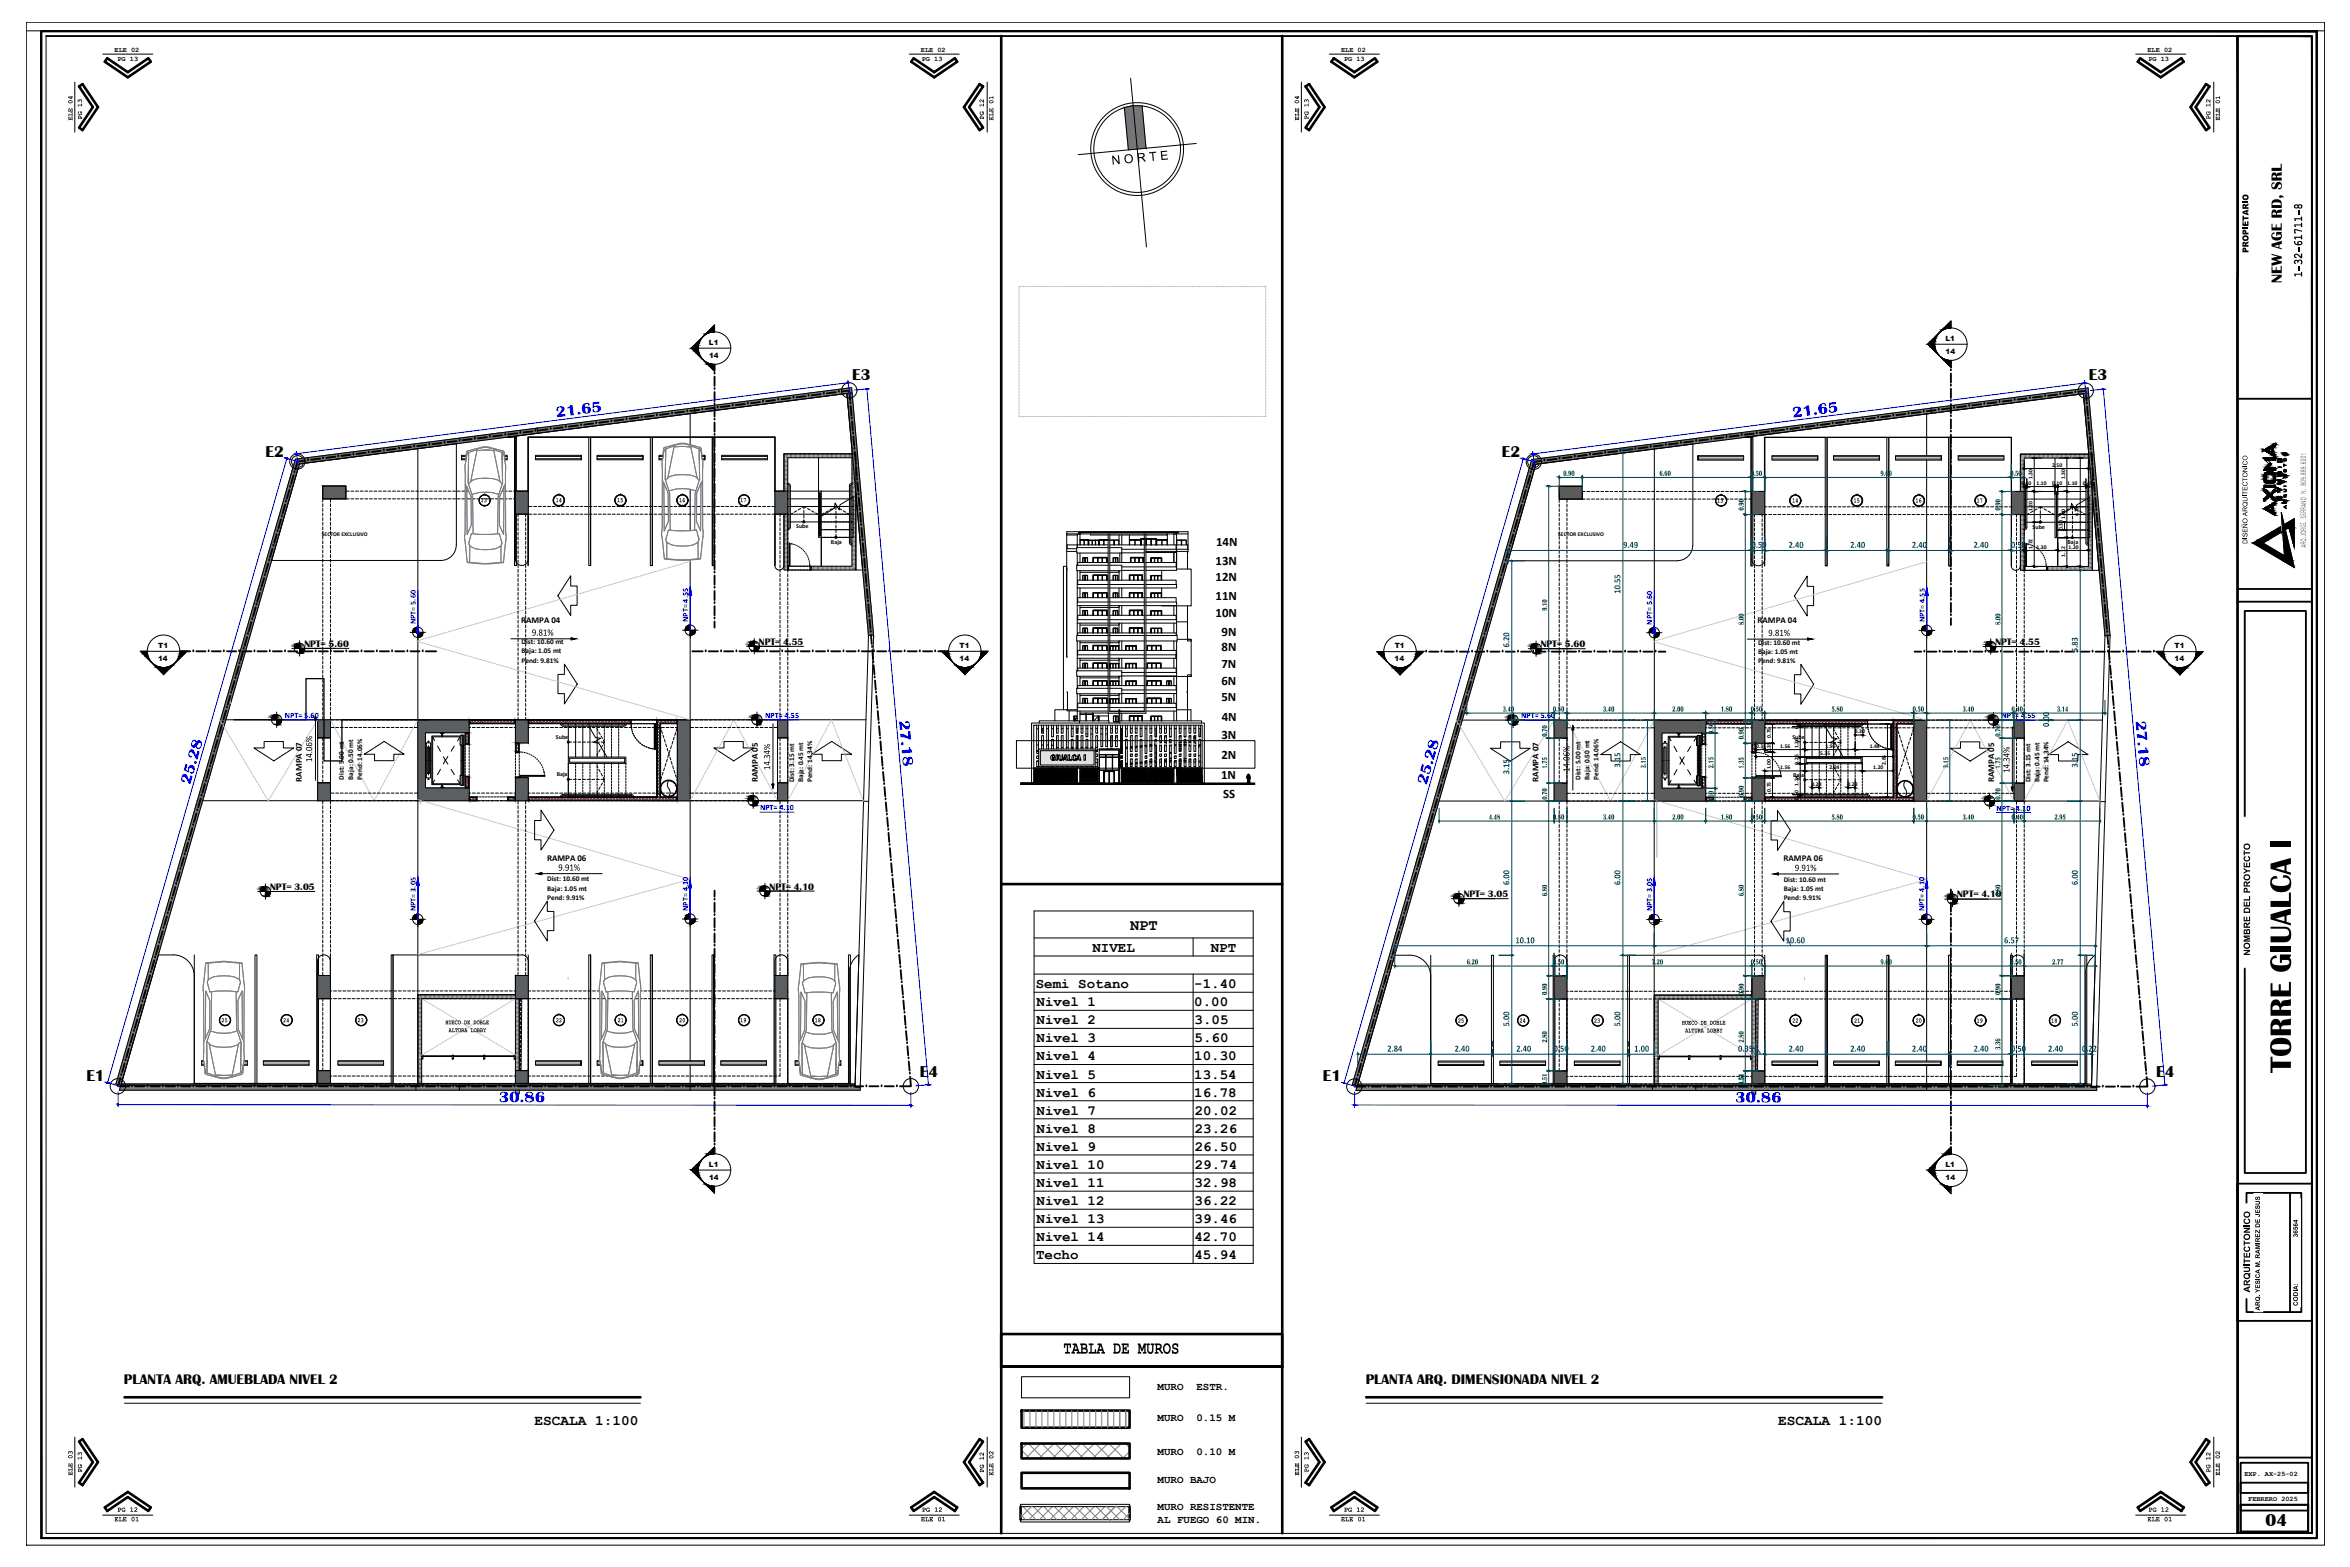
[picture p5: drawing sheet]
<svg xmlns="http://www.w3.org/2000/svg" width="914mm" height="610mm" viewBox="0 0 914 610" stroke-linecap="round" stroke-linejoin="round" font-family="sans-serif">
<defs><g id="words">
<text font-size="13.2" x="891.4" y="417.2" transform="rotate(-90 891.4 417.2)">TORRE GIUALCA I</text>
<text font-size="7.6" x="413.8" y="526.6">TABLA DE MUROS</text>
<text font-size="6.9" x="881.5" y="593.6">04</text>
<text font-size="6.6" x="887.8" y="110.2" transform="rotate(-90 887.8 110.2)">NEW AGE RD, SRL</text>
<g font-size="6.6" fill="#00f">
<text x="216.5" y="162.4" transform="rotate(-7 216.5 162.4)">21.65</text>
<text x="697.6" y="162.5" transform="rotate(-7 697.6 162.5)">21.65</text>
<text x="349.8" y="280.4" transform="rotate(85 349.8 280.4)">27.18</text>
<text x="830.9" y="280.5" transform="rotate(85 830.9 280.5)">27.18</text>
<text x="74" y="305.4" transform="rotate(-74 74 305.4)">25.28</text>
<text x="555.1" y="305.5" transform="rotate(-74 555.1 305.5)">25.28</text>
<text x="194.1" y="428.8">30.86</text>
<text x="675.2" y="428.9">30.86</text>
</g>
<g font-size="6.3">
<text x="331.6" y="147.8">E3</text>
<text x="812.7" y="148">E3</text>
<text x="103.3" y="177.7">E2</text>
<text x="584.4" y="177.8">E2</text>
<text x="357.9" y="419">E4</text>
<text x="839" y="419.1">E4</text>
<text x="33.6" y="420.6">E1</text>
<text x="514.7" y="420.7">E1</text>
</g>
<text font-size="6" x="439.7" y="361.7">NPT</text>
<text font-size="5.7" x="895.8" y="107.9" transform="rotate(-90 895.8 107.9)">1-32-61711-8</text>
<g font-size="5.6">
<text x="48.2" y="538.4">PLANTA ARQ. AMUEBLADA NIVEL 2</text>
<text x="531.4" y="538.4">PLANTA ARQ. DIMENSIONADA NIVEL 2</text>
<text x="207.9" y="554.3">ESCALA 1:100</text>
<text x="691.9" y="554.3">ESCALA 1:100</text>
</g>
<g font-size="5.5">
<text x="425.1" y="370.3">NIVEL</text>
<text x="471.1" y="370.3">NPT</text>
<text x="403" y="384.4">Semi Sotano</text>
<text x="464.7" y="384.4">-1.40</text>
<text x="403.3" y="391.4">Nivel 1</text>
<text x="464.7" y="391.4">0.00</text>
<text x="403.3" y="398.5">Nivel 2</text>
<text x="464.8" y="398.5">3.05</text>
<text x="403.3" y="405.5">Nivel 3</text>
<text x="464.8" y="405.5">5.60</text>
<text x="403.3" y="412.6">Nivel 4</text>
<text x="464.7" y="412.6">10.30</text>
<text x="403.3" y="419.6">Nivel 5</text>
<text x="464.7" y="419.6">13.54</text>
<text x="403.3" y="426.6">Nivel 6</text>
<text x="464.7" y="426.6">16.78</text>
<text x="403.3" y="433.6">Nivel 7</text>
<text x="464.9" y="433.6">20.02</text>
<text x="403.3" y="440.7">Nivel 8</text>
<text x="464.9" y="440.7">23.26</text>
<text x="403.3" y="447.7">Nivel 9</text>
<text x="464.9" y="447.7">26.50</text>
<text x="403.3" y="454.8">Nivel 10</text>
<text x="464.9" y="454.8">29.74</text>
<text x="403.3" y="461.8">Nivel 11</text>
<text x="464.8" y="461.8">32.98</text>
<text x="403.3" y="468.8">Nivel 12</text>
<text x="464.8" y="468.8">36.22</text>
<text x="403.3" y="475.8">Nivel 13</text>
<text x="464.8" y="475.8">39.46</text>
<text x="403.3" y="482.9">Nivel 14</text>
<text x="464.8" y="482.9">42.70</text>
<text x="403.1" y="489.9">Techo</text>
<text x="464.8" y="489.6">45.94</text>
</g>
<text font-size="5.4" x="432.7" y="64.1" transform="rotate(-5 432.7 64.1)">N O R T E</text>
<g font-size="5">
<text x="473.2" y="212.2">14N</text>
<text x="473" y="219.6">13N</text>
<text x="473" y="225.9">12N</text>
<text x="473" y="233.3">11N</text>
<text x="473" y="240.2">10N</text>
<text x="475.3" y="247.5">9N</text>
<text x="475.3" y="253.4">8N</text>
<text x="475.3" y="259.8">7N</text>
<text x="475.3" y="266.3">6N</text>
<text x="475.3" y="272.8">5N</text>
<text x="475.4" y="280.4">4N</text>
<text x="475.3" y="287.7">3N</text>
<text x="475.3" y="295.2">2N</text>
<text x="475.1" y="303.1">1N</text>
<text x="475.9" y="310.5">SS</text>
</g>
<text font-size="4.7" x="874.9" y="98.4" transform="rotate(-90 874.9 98.4)">PROPIETARIO</text>
<g font-size="4.6">
<text x="207" y="247.3">9.81%</text>
<text x="688.1" y="247.4">9.81%</text>
<text x="121.4" y="296.5" transform="rotate(-90 121.4 296.5)">14.06%</text>
<text x="299.7" y="299.6" transform="rotate(-90 299.7 299.6)">14.34%</text>
<text x="610.7" y="300.3" transform="rotate(-90 610.7 300.3)">14.06%</text>
<text x="781.9" y="300.7" transform="rotate(-90 781.9 300.7)">14.34%</text>
<text x="217.2" y="338.7">9.91%</text>
<text x="698.4" y="338.8">9.91%</text>
</g>
<g font-size="4.4" fill="#004080">
<text x="631.6" y="213.1">9.49</text>
<text x="681.5" y="213.1">0.50</text>
<text x="695.9" y="213.1">2.40</text>
<text x="719.9" y="213.1">2.40</text>
<text x="743.9" y="213.1">2.40</text>
<text x="767.9" y="213.1">2.40</text>
<text x="630.5" y="230.9" transform="rotate(-90 630.5 230.9)">10.55</text>
<text x="587.3" y="251.9" transform="rotate(-90 587.3 251.9)">6.20</text>
<text x="808.5" y="253.7" transform="rotate(-90 808.5 253.7)">5.83</text>
<text x="797.3" y="282.8" transform="rotate(-90 797.3 282.8)">0.00</text>
<text x="630.5" y="298.6" transform="rotate(-90 630.5 298.6)">3.15</text>
<text x="808.5" y="298.6" transform="rotate(-90 808.5 298.6)">3.15</text>
<text x="587.3" y="301.2" transform="rotate(-90 587.3 301.2)">3.15</text>
<text x="587.3" y="344.3" transform="rotate(-90 587.3 344.3)">6.00</text>
<text x="630.5" y="344.3" transform="rotate(-90 630.5 344.3)">6.00</text>
<text x="808.5" y="344.3" transform="rotate(-90 808.5 344.3)">6.00</text>
<text x="589.6" y="367">10.10</text>
<text x="694.8" y="367">10.60</text>
<text x="779.8" y="367">6.57</text>
<text x="587.3" y="399.3" transform="rotate(-90 587.3 399.3)">5.00</text>
<text x="630.5" y="399.3" transform="rotate(-90 630.5 399.3)">5.00</text>
<text x="808.5" y="399.3" transform="rotate(-90 808.5 399.3)">5.00</text>
<text x="539.8" y="409.1">2.84</text>
<text x="566" y="409.1">2.40</text>
<text x="590" y="409.1">2.40</text>
<text x="604.5" y="409.1">0.50</text>
<text x="619" y="409.1">2.40</text>
<text x="635.9" y="409.1">1.00</text>
<text x="676.3" y="409.1">0.35</text>
<text x="695.9" y="409.1">2.40</text>
<text x="719.9" y="409.1">2.40</text>
<text x="744" y="409.1">2.40</text>
<text x="767.9" y="409.1">2.40</text>
<text x="782.5" y="409.1">0.50</text>
<text x="796.9" y="409.1">2.40</text>
<text x="810.1" y="409.1">0.22</text>
</g>
<text font-size="4.4" x="782.5" y="213.1">0.50</text>
<g font-size="4.2">
<text x="450.5" y="540.6">MURO</text>
<text x="465.6" y="540.6">ESTR.</text>
<text x="450.5" y="552.7">MURO</text>
<text x="465.6" y="552.7">0.15 M</text>
<text x="450.5" y="566.2">MURO</text>
<text x="465.6" y="566.2">0.10 M</text>
<text x="450.5" y="577">MURO BAJO</text>
<text x="450.5" y="587.6">MURO RESISTENTE</text>
<text x="450.5" y="592.6">AL FUEGO 60 MIN.</text>
</g>
<g font-size="3.9">
<text x="897.3" y="213.1" transform="rotate(-90 897.3 213.1)">ARQ.JORGE SERRANO N. 809.889.6001</text>
<text x="875.5" y="371.8" transform="rotate(-90 875.5 371.8)">NOMBRE DEL PROYECTO</text>
<text x="875.5" y="502.8" transform="rotate(-90 875.5 502.8)">ARQUITECTONICO</text>
</g>
<g font-size="3.7">
<text x="118.4" y="251.6">NPT= 5.60</text>
<text x="295.3" y="250.8">NPT= 4.55</text>
<text x="599.5" y="251.7">NPT= 5.60</text>
<text x="776.4" y="250.9">NPT= 4.55</text>
<text x="105.1" y="346.2">NPT= 3.05</text>
<text x="299.5" y="346">NPT= 4.10</text>
<text x="569.5" y="349">NPT= 3.05</text>
<text x="761.6" y="349.1">NPT= 4.10</text>
</g>
<g font-size="3.5">
<text x="202.8" y="242.3">RAMPA 04</text>
<text x="683.9" y="242.4">RAMPA 04</text>
<text x="117.5" y="304.1" transform="rotate(-90 117.5 304.1)">RAMPA 07</text>
<text x="294.8" y="304.2" transform="rotate(-90 294.8 304.2)">RAMPA 05</text>
<text x="598.6" y="304.1" transform="rotate(-90 598.6 304.1)">RAMPA 07</text>
<text x="776" y="304.3" transform="rotate(-90 776 304.3)">RAMPA 05</text>
<text x="212.9" y="334.9">RAMPA 06</text>
<text x="694" y="335">RAMPA 06</text>
</g>
<g font-size="3.3" fill="#00592d">
<text x="608.2" y="185.1">0.90</text>
<text x="645.7" y="185.1">6.60</text>
<text x="681.2" y="185.1">0.50</text>
<text x="731.7" y="185.1">9.60</text>
<text x="678.5" y="198.6" transform="rotate(-90 678.5 198.6)">0.90</text>
<text x="778.4" y="198.6" transform="rotate(-90 778.4 198.6)">0.90</text>
<text x="602" y="237.6" transform="rotate(-90 602 237.6)">9.10</text>
<text x="678.5" y="243.1" transform="rotate(-90 678.5 243.1)">8.00</text>
<text x="778.4" y="243.1" transform="rotate(-90 778.4 243.1)">8.00</text>
<text x="584.7" y="276.8">3.40</text>
<text x="604.3" y="276.8">0.50</text>
<text x="623.7" y="276.8">3.40</text>
<text x="650.7" y="276.8">2.00</text>
<text x="669.6" y="276.8">1.80</text>
<text x="681.2" y="276.8">0.50</text>
<text x="712.7" y="276.8">5.80</text>
<text x="744.2" y="276.8">0.50</text>
<text x="763.6" y="276.8">3.40</text>
<text x="782.7" y="276.8">0.40</text>
<text x="800.3" y="276.8">3.14</text>
<text x="602" y="286.6" transform="rotate(-90 602 286.6)">0.70</text>
<text x="666.7" y="285.6" transform="rotate(-90 666.7 285.6)">0.50</text>
<text x="678.5" y="287.6" transform="rotate(-90 678.5 287.6)">0.90</text>
<text x="778.4" y="286.6" transform="rotate(-90 778.4 286.6)">0.70</text>
<text x="602" y="299" transform="rotate(-90 602 299)">1.75</text>
<text x="640.4" y="298.9" transform="rotate(-90 640.4 298.9)">3.15</text>
<text x="666.7" y="298.9" transform="rotate(-90 666.7 298.9)">2.15</text>
<text x="678.5" y="299" transform="rotate(-90 678.5 299)">1.35</text>
<text x="758.1" y="298.9" transform="rotate(-90 758.1 298.9)">3.15</text>
<text x="778.4" y="299" transform="rotate(-90 778.4 299)">1.75</text>
<text x="602" y="311.1" transform="rotate(-90 602 311.1)">0.70</text>
<text x="678.5" y="310.1" transform="rotate(-90 678.5 310.1)">0.90</text>
<text x="778.4" y="311.1" transform="rotate(-90 778.4 311.1)">0.70</text>
<text x="666.7" y="312.1" transform="rotate(-90 666.7 312.1)">0.50</text>
<text x="579.4" y="318.8">4.48</text>
<text x="604.3" y="318.8">0.50</text>
<text x="623.7" y="318.8">3.40</text>
<text x="650.7" y="318.8">2.00</text>
<text x="669.6" y="318.8">1.80</text>
<text x="681.2" y="318.8">0.50</text>
<text x="712.7" y="318.8">5.80</text>
<text x="744.2" y="318.8">0.50</text>
<text x="763.6" y="318.8">3.40</text>
<text x="782.7" y="318.8">0.40</text>
<text x="799.4" y="318.8">2.95</text>
<text x="602" y="348.6" transform="rotate(-90 602 348.6)">6.80</text>
<text x="678.5" y="348.6" transform="rotate(-90 678.5 348.6)">6.80</text>
<text x="778.4" y="348.6" transform="rotate(-90 778.4 348.6)">6.80</text>
<text x="570.7" y="375.2">6.20</text>
<text x="604.3" y="375.2">0.50</text>
<text x="642.7" y="375.2">7.20</text>
<text x="681.2" y="375.2">0.50</text>
<text x="731.7" y="375.2">9.60</text>
<text x="782.2" y="375.2">0.50</text>
<text x="798.5" y="375.2">2.77</text>
<text x="602" y="387.1" transform="rotate(-90 602 387.1)">0.90</text>
<text x="678.5" y="387.1" transform="rotate(-90 678.5 387.1)">0.90</text>
<text x="778.4" y="387.1" transform="rotate(-90 778.4 387.1)">0.90</text>
<text x="602" y="405.6" transform="rotate(-90 602 405.6)">2.80</text>
<text x="678.5" y="405.6" transform="rotate(-90 678.5 405.6)">2.80</text>
<text x="778.4" y="408.4" transform="rotate(-90 778.4 408.4)">3.36</text>
<text x="602" y="422.1" transform="rotate(-90 602 422.1)">0.51</text>
<text x="678.5" y="422.1" transform="rotate(-90 678.5 422.1)">0.51</text>
</g>
<text font-size="3.3" x="782.2" y="185.1">0.50</text>
<g font-size="3.1" fill="#00f">
<text x="161.8" y="242.8" transform="rotate(-90 161.8 242.8)">NPT= 5.60</text>
<text x="267.8" y="242" transform="rotate(-90 267.8 242)">NPT= 4.55</text>
<text x="642.9" y="243" transform="rotate(-90 642.9 243)">NPT= 5.60</text>
<text x="748.9" y="242.1" transform="rotate(-90 748.9 242.1)">NPT= 4.55</text>
<text x="110.8" y="279.2">NPT= 5.60</text>
<text x="297.7" y="279.2">NPT= 4.55</text>
<text x="591.9" y="279.4">NPT= 5.60</text>
<text x="778.8" y="279.4">NPT= 4.55</text>
<text x="295.7" y="315.2">NPT= 4.10</text>
<text x="776.8" y="315.3">NPT= 4.10</text>
<text x="161.8" y="354.5" transform="rotate(-90 161.8 354.5)">NPT= 3.05</text>
<text x="267.7" y="354.3" transform="rotate(-90 267.7 354.3)">NPT= 4.10</text>
<text x="642.9" y="354.6" transform="rotate(-90 642.9 354.6)">NPT= 3.05</text>
<text x="748.9" y="354.5" transform="rotate(-90 748.9 354.5)">NPT= 4.10</text>
</g>
<g font-size="3">
<text x="28.2" y="46.8" transform="rotate(-90 28.2 46.8)">ELE 04</text>
<text x="31.9" y="46.5" transform="rotate(-90 31.9 46.5)">PG 13</text>
<text x="382.8" y="46.5" transform="rotate(-90 382.8 46.5)">PG 12</text>
<text x="386.5" y="46.8" transform="rotate(-90 386.5 46.8)">ELE 01</text>
<text x="505.5" y="46.8" transform="rotate(-90 505.5 46.8)">ELE 04</text>
<text x="509.2" y="46.5" transform="rotate(-90 509.2 46.5)">PG 13</text>
<text x="860.1" y="46.5" transform="rotate(-90 860.1 46.5)">PG 12</text>
<text x="863.8" y="46.8" transform="rotate(-90 863.8 46.8)">ELE 01</text>
<text x="28.2" y="574" transform="rotate(-90 28.2 574)">ELE 03</text>
<text x="31.9" y="572.8" transform="rotate(-90 31.9 572.8)">PG 13</text>
<text x="382.8" y="572.9" transform="rotate(-90 382.8 572.9)">PG 12</text>
<text x="386.5" y="574" transform="rotate(-90 386.5 574)">ELE 02</text>
<text x="505.5" y="574" transform="rotate(-90 505.5 574)">ELE 03</text>
<text x="509.2" y="572.8" transform="rotate(-90 509.2 572.8)">PG 13</text>
<text x="860.1" y="572.9" transform="rotate(-90 860.1 572.9)">PG 12</text>
<text x="863.8" y="574" transform="rotate(-90 863.8 574)">ELE 02</text>
<text x="44.5" y="591.8">ELE 01</text>
<text x="45.6" y="588.1">PG 12</text>
<text x="358.3" y="591.8">ELE 01</text>
<text x="358.7" y="588.1">PG 12</text>
<text x="521.8" y="591.8">ELE 01</text>
<text x="522.9" y="588.1">PG 12</text>
<text x="835.6" y="591.8">ELE 01</text>
<text x="835.9" y="588.1">PG 12</text>
</g>
<g font-size="2.9">
<text x="187" y="195.4">13</text>
<text x="216.2" y="195.4">14</text>
<text x="240.1" y="195.4">15</text>
<text x="264.2" y="195.4">16</text>
<text x="288" y="195.4">17</text>
<text x="668.1" y="195.5">13</text>
<text x="697.3" y="195.5">14</text>
<text x="721.2" y="195.5">15</text>
<text x="745.3" y="195.5">16</text>
<text x="769.1" y="195.5">17</text>
<text x="874.5" y="211.6" transform="rotate(-90 874.5 211.6)">DISEÑO ARQUITECTONICO</text>
<text x="86.1" y="397.7">25</text>
<text x="110.1" y="397.7">24</text>
<text x="139.1" y="397.7">23</text>
<text x="173.3" y="398.5">HUECO DE DOBLE</text>
<text x="174.6" y="401.5">ALTURA LOBBY</text>
<text x="216.3" y="397.7">22</text>
<text x="240.3" y="397.7">21</text>
<text x="264.3" y="397.7">20</text>
<text x="288" y="397.7">19</text>
<text x="317" y="397.7">18</text>
<text x="567.3" y="397.8">25</text>
<text x="591.3" y="397.8">24</text>
<text x="620.2" y="397.8">23</text>
<text x="654.4" y="398.6">HUECO DE DOBLE</text>
<text x="655.7" y="401.7">ALTURA LOBBY</text>
<text x="697.4" y="397.8">22</text>
<text x="721.4" y="397.8">21</text>
<text x="745.3" y="397.8">20</text>
<text x="769.1" y="397.8">19</text>
<text x="798.1" y="397.8">18</text>
</g>
<g font-size="2.8">
<text x="275.9" y="134.1">L1</text>
<text x="757" y="132.6">L1</text>
<text x="757" y="137.7">14</text>
<text x="275.9" y="139.3">14</text>
<text x="202.9" y="250.7">Dist: 10.60 mt</text>
<text x="684.1" y="250.8">Dist: 10.60 mt</text>
<text x="61.5" y="257.2">14</text>
<text x="61.6" y="252">T1</text>
<text x="202.9" y="254.2">Baja: 1.05 mt</text>
<text x="202.9" y="257.7">Pend: 9.81%</text>
<text x="373.4" y="257.2">14</text>
<text x="373.4" y="252">T1</text>
<text x="542.7" y="257.3">14</text>
<text x="542.7" y="252.2">T1</text>
<text x="684.1" y="254.4">Baja: 1.05 mt</text>
<text x="684.1" y="257.9">Pend: 9.81%</text>
<text x="846.1" y="257.3">14</text>
<text x="846.1" y="252.2">T1</text>
<text x="133.8" y="303.3" transform="rotate(-90 133.8 303.3)">Dist: 5.00 mt</text>
<text x="137.4" y="303.3" transform="rotate(-90 137.4 303.3)">Baja: 0.50 mt</text>
<text x="140.9" y="303.3" transform="rotate(-90 140.9 303.3)">Pend: 14.06%</text>
<text x="309" y="304.3" transform="rotate(-90 309 304.3)">Dist: 3.15 mt</text>
<text x="312.5" y="304.3" transform="rotate(-90 312.5 304.3)">Baja: 0.45 mt</text>
<text x="316" y="304.3" transform="rotate(-90 316 304.3)">Pend: 14.34%</text>
<text x="615" y="303.4" transform="rotate(-90 615 303.4)">Dist: 5.00 mt</text>
<text x="618.5" y="303.4" transform="rotate(-90 618.5 303.4)">Baja: 0.50 mt</text>
<text x="622" y="303.4" transform="rotate(-90 622 303.4)">Pend: 14.06%</text>
<text x="790.1" y="304.4" transform="rotate(-90 790.1 304.4)">Dist: 3.15 mt</text>
<text x="793.6" y="304.4" transform="rotate(-90 793.6 304.4)">Baja: 0.45 mt</text>
<text x="797.1" y="304.4" transform="rotate(-90 797.1 304.4)">Pend: 14.34%</text>
<text x="212.9" y="342.9">Dist: 10.60 mt</text>
<text x="212.9" y="346.4">Baja: 1.05 mt</text>
<text x="694" y="343">Dist: 10.60 mt</text>
<text x="694" y="346.6">Baja: 1.05 mt</text>
<text x="212.9" y="349.9">Pend: 9.91%</text>
<text x="694" y="350.1">Pend: 9.91%</text>
<text x="275.9" y="453.8">L1</text>
<text x="757" y="453.9">L1</text>
<text x="275.9" y="459">14</text>
<text x="757" y="459.1">14</text>
<text x="894.1" y="478.2" transform="rotate(-90 894.1 478.2)">36564</text>
<text x="879.3" y="509.8" transform="rotate(-90 879.3 509.8)">ARQ. YESICA M. RAMIREZ DE JESUS</text>
<text x="894.1" y="508.1" transform="rotate(-90 894.1 508.1)">CODIA:</text>
</g>
<g font-size="2.7">
<text x="44.6" y="20.2">ELE 02</text>
<text x="45.7" y="23.8">PG 13</text>
<text x="358.3" y="20.2">ELE 02</text>
<text x="358.7" y="23.8">PG 13</text>
<text x="521.8" y="20.2">ELE 02</text>
<text x="523" y="23.8">PG 13</text>
<text x="835.6" y="20.2">ELE 02</text>
<text x="835.9" y="23.8">PG 13</text>
<text x="873.3" y="574">EXP. AX-25-02</text>
<text x="874.8" y="583.8">FEBRERO 2025</text>
</g>
<g font-size="2.4">
<text x="309.8" y="205.5">Sube</text>
<text x="790.9" y="205.7">Sube</text>
<text x="323.3" y="211.6">Baja</text>
<text x="804.4" y="211.7">Baja</text>
<text x="216.3" y="287.5">Sube</text>
<text x="697.4" y="287.6">Sube</text>
<text x="216.6" y="302">Baja</text>
<text x="697.7" y="302.1">Baja</text>
</g>
<g font-size="2.2">
<text x="798.5" y="181.6">2.50</text>
<text x="786.5" y="188.7">0.10</text>
<text x="790.9" y="186.4" transform="rotate(-90 790.9 186.4)">1.30</text>
<text x="792.4" y="188.7">1.10</text>
<text x="798.5" y="188.7">0.10</text>
<text x="803.6" y="186.4" transform="rotate(-90 803.6 186.4)">1.30</text>
<text x="804.4" y="188.7">1.10</text>
<text x="810.5" y="188.7">0.10</text>
<text x="790.9" y="198.9" transform="rotate(-90 790.9 198.9)">1.20</text>
<text x="803.6" y="201.9" transform="rotate(-90 803.6 201.9)">1.80</text>
<text x="808.8" y="200.9" transform="rotate(-90 808.8 200.9)">4.22</text>
<text x="125.3" y="208.3">SECTOR EXCLUSIVO</text>
<text x="606.3" y="208.4">SECTOR EXCLUSIVO</text>
<text x="802.7" y="206.3" transform="rotate(-90 802.7 206.3)">0.30</text>
<text x="790.9" y="213.5" transform="rotate(-90 790.9 213.5)">1.72</text>
<text x="792.4" y="213.5">1.30</text>
<text x="804.9" y="213.5">1.20</text>
<text x="803.6" y="216.5" transform="rotate(-90 803.6 216.5)">1.12</text>
<text x="689" y="287" transform="rotate(-90 689 287)">0.75</text>
<text x="699.8" y="283.8" transform="rotate(-90 699.8 283.8)">0.10</text>
<text x="721.7" y="285.3">0.30</text>
<text x="683.3" y="291">0.35</text>
<text x="689" y="292.5" transform="rotate(-90 689 292.5)">0.35</text>
<text x="692.7" y="291">1.56</text>
<text x="699.8" y="291.1" transform="rotate(-90 699.8 291.1)">1.20</text>
<text x="708.3" y="293.7">5.35</text>
<text x="710.3" y="291">1.96</text>
<text x="727.5" y="291">1.48</text>
<text x="689" y="299.4" transform="rotate(-90 689 299.4)">1.00</text>
<text x="692.7" y="299.3">1.56</text>
<text x="699.8" y="297.5" transform="rotate(-90 699.8 297.5)">0.25</text>
<text x="711.8" y="299.3">2.24</text>
<text x="728.9" y="299.3">1.20</text>
<text x="733.8" y="297.5" transform="rotate(-90 733.8 297.5)">2.85</text>
<text x="699.8" y="305.7" transform="rotate(-90 699.8 305.7)">1.21</text>
<text x="704.8" y="305.7">0.28</text>
<text x="718.8" y="305.7">0.28</text>
<text x="689" y="308" transform="rotate(-90 689 308)">0.75</text>
<text x="699.8" y="311.2" transform="rotate(-90 699.8 311.2)">0.10</text>
</g>
</g></defs>
<!-- layer: 0 -->
<g fill="none" stroke="#000" stroke-width=".39">
<path d="M10.2 8.7h894.3v592.4h-894.3zM10.3 12h5.6M901.6 12h2.9M395.5 288.1h92.8v10.7h-92.8zM402.4 354.4v137.1M487.6 354.4v137.1"/>
<circle cx="115.8" cy="179.6" r="2.35"/>
<circle cx="596.8" cy="179.6" r="2.35"/>
</g>
<!-- layer: G-IMPT -->
<g fill="#000" stroke="#000" stroke-width=".39">
<path d="M880.5 175.4l.2-.2zM881.5 179h1zM882.9 173.9h1.7zM883.1 179.8l.7 .7zM883.7 173.5h1.5zM884 177h1.4zM885.2 172.6h.2zM886.5 179.8h1.1zM886.8 179.9h.2zM886.8 179.6h.4zM887 179.9h.3zM889 176.4h.2z"/>
<path d="M889.3 177.2h.2zM889.4 177h.2zM880.9 182.8h4.6zM881 182.6h4.4zM881 194h1.2zM881.1 182.6h4.3zM881.1 188.9h4.3zM882.2 183.7h.2zM882.5 182.1h.2zM883.1 182.9h2.2zM883.3 182.9h2zM883.4 196.4l.2-.1z"/>
<path d="M882.8 180.6l1-.1zM883.7 188.1h.2zM883.8 196.2l.1-.1zM883.9 196.1l.4-.2zM884.3 195.9l.4-.3zM884.6 196.5h.2zM884.7 195.6l.3-.1zM885 195.5l.2-.1zM884.9 182.1h.4zM885.2 188.8h.2zM885.6 189.6h.3zM885.7 189.6h.2z"/>
<path d="M886.2 185.1h1.4zM886.3 187h1.5zM886.3 188.2h.2zM886.5 194.5l.3 .1zM886.5 194.5h.5zM886.5 188h.5zM886.5 193.2h.2zM886.7 184.8h.3zM886.9 194.2h.3zM887 185.1h.5zM887.3 193.1h.2zM888.5 195.6h.6z"/>
<path d="M888.6 185.8h.2zM888.7 194.6h.3zM889.2 195.6h.3zM889.2 195.4h.3zM876.6 211.3l2-1.2 1.9 1.2zM883.7 207.1h3.8l-5 3zM884.9 200.3h.5zM886.8 205.3l.6-.4v.4zM889.1 205.3h1.5l-1.3 .8zM890.6 205.3h2.1v6zM888.8 204.1l3.9-2.3v2.3z"/>
<path d="M15.9 12.3l.3 585.9v-585.9zM15.9 12.3l.3 585.9h-.3z"/>
<path d="M870.5 14.2l.4 93.9v-93.9zM870.5 14.2l.4 93.9h-.4z"/>
<path d="M870.5 14l29.1 .2v-.2zM870.5 14l29.1 .2h-29.1z"/>
<path d="M899.4 14.2l.2 93.7v-93.7zM899.4 14.2l.2 93.7h-.2z"/>
<path d="M15.9 12l885.7 .3v-.3zM15.9 12l885.7 .3h-885.7z"/>
<path d="M901.3 12.3l.3 585.9v-585.9zM901.3 12.3l.3 585.9h-.3z"/>
<path d="M870.5 108.1l.4 488.2v-488.2zM870.5 108.1l.4 488.2h-.4z"/>
<path d="M899.4 107.9l.2 488.4v-488.4zM899.4 107.9l.2 488.4h-.2z"/>
<path d="M880.6 174.9h.3zM880.6 174.9h.3z"/>
<path d="M880.6 174.9h.3zM880.6 174.9h.3z"/>
<path d="M880.6 174.9l.3 .1zM880.6 174.9l.3 .1z"/>
<path d="M880.7 175l.2 .1zM880.7 175l.2 .1z"/>
<path d="M880.9 175.1h1.5zM880.9 175.1h1.5z"/>
<path d="M880.7 178.2h.3zM880.7 178.2h.3z"/>
<path d="M881.5 179h.9zM881.5 179h.9l-.6 .4z"/>
<path d="M880.9 175.1h1.5zM880.9 175.1h1.5z"/>
<path d="M880.9 175.1h1.5zM880.9 175.1h1.5z"/>
<path d="M881 175.1h1.5zM881 175.1h1.6z"/>
<path d="M881 175.1h1.5zM880.9 175.1h1.5z"/>
<path d="M880.9 175.1h1.6zM880.9 175.1h1.6z"/>
<path d="M880.9 175.1l1.7 .1zM880.9 175.1l1.7 .1zM881 175.2h1.6zM881 175.2h1.6z"/>
<path d="M881 175.2h1.6zM881 175.2h1.6z"/>
<path d="M881.1 175h1.5zM881.1 175l1.5 .1z"/>
<path d="M881.1 175.2l1.7 .1zM881.1 175.2l1.7 .1z"/>
<path d="M881.2 174.9h1.6zM881.2 174.9h1.6z"/>
<path d="M881.2 174.9h1.6zM881.1 175h1.5z"/>
<path d="M881.2 175.3l1.7 .1zM881.2 175.3l1.7 .1z"/>
<path d="M881.4 175.4l1.7 .1zM881.4 175.4l1.7 .1z"/>
<path d="M881.5 174.8h1.5zM881.2 174.9h1.6z"/>
<path d="M881.6 175.5l1.8 .2zM881.6 175.5l1.8 .2z"/>
<path d="M881.7 174.6h1.6zM881.5 174.8h1.5zM881.5 174.8h1.5zM881.5 174.8h1.5z"/>
<path d="M881.8 175.7l1.8 .1zM881.8 175.7l1.8 .1z"/>
<path d="M882 174.5h1.5zM881.7 174.6h1.6z"/>
<path d="M882 174.4h1.6zM882 174.4l1.5 .1z"/>
<path d="M882 175.8l1.7 .1zM882 175.8l1.7 .1z"/>
<path d="M882.2 175.9h1.6zM882.2 175.9h1.6z"/>
<path d="M882.2 174.3h1.6zM882 174.4h1.6z"/>
<path d="M882.3 175.9l1.7 .1zM882.3 175.9l1.7 .1z"/>
<path d="M882.3 174.3h1.6zM882.2 174.3h1.6z"/>
<path d="M882.4 174.3h1.5zM882.3 174.3h1.6z"/>
<path d="M882.6 174.1h1.4zM882.6 174.1h1.4z"/>
<path d="M882.6 174.1h1.4zM882.4 174.3h1.5z"/>
<path d="M882.5 176h1.5zM882.5 176h1.5z"/>
<path d="M882.5 176l1.5 .1zM882.5 176l1.5 .1z"/>
<path d="M882.5 176.1h1.5zM882.5 176.1h1.5z"/>
<path d="M882.6 176.1h1.5zM882.6 176.1h1.5z"/>
<path d="M884.1 176.1h.5zM884.1 176.1h.5z"/>
<path d="M882.8 174h1.3zM882.6 174.1h1.4z"/>
<path d="M884.1 174.1h.5zM884.1 174.1h.5z"/>
<path d="M882.9 173.9h1.3zM882.9 173.9l1.2 .1z"/>
<path d="M884.2 174h.4zM884.2 174h.4z"/>
<path d="M883 173.9h1.6zM882.9 173.9h1.7zM882.9 173.9h1.7z"/>
<path d="M884.2 173.9l.4 .1zM884.2 173.9l.4 .1zM884.2 174h.4zM884.2 174h.4z"/>
<path d="M884.2 174h.4zM884.2 174h.4z"/>
<path d="M884.2 174l.4 .1zM884.1 174.1h.5z"/>
<path d="M884.1 174.1l.5 .1zM883.9 174.2h.7z"/>
<path d="M883.9 174.2l.7 .1zM883.9 174.2l.7 .1z"/>
<path d="M883.9 174.3h.7zM883.9 174.3h.7z"/>
<path d="M883.9 174.3h.7zM883.9 174.3h.7z"/>
<path d="M883.9 174.3l.7 .1zM883.9 174.3l.7 .1z"/>
<path d="M883.9 174.4l.7 .2zM883.9 174.4l.7 .2z"/>
<path d="M883.8 174.6h.8zM883.8 174.6h.8z"/>
<path d="M883.8 174.6l.8 .5v-.5zM883.8 174.6l.8 .5h-.7z"/>
<path d="M883.9 175.1h.7zM883.9 175.1h.7z"/>
<path d="M883.9 175.1l.7 .5v-.5zM883.9 175.1l.7 .5h-.7z"/>
<path d="M883.9 175.6l.7 .2zM883.9 175.6l.7 .2z"/>
<path d="M883.9 175.8l.7 .2zM883.9 175.8l.7 .2z"/>
<path d="M883.9 176h.7zM883.9 176h.7z"/>
<path d="M883.9 176h.7zM883.9 176h.7z"/>
<path d="M884 176l.6 .1zM884 176l.6 .1z"/>
<path d="M884 176.1h.6zM884 176.1h.6zM884.1 176.1h.5zM884.1 176.1h.5z"/>
<path d="M882.6 176.1l2 .1zM882.6 176.1l2 .1z"/>
<path d="M882.7 176.2l1.9 .1zM882.7 176.2l1.9 .1z"/>
<path d="M882.9 176.3l1.7 .1zM882.9 176.3l1.7 .1z"/>
<path d="M883.1 176.4h1.5zM883.1 176.4h1.5z"/>
<path d="M883.1 176.4l1.5 .1zM883.1 176.4l1.5 .1z"/>
<path d="M883.1 173.8h1.6zM883.1 173.8h1.6z"/>
<path d="M883.1 173.8h1.6zM883 173.9h1.6z"/>
<path d="M883.1 173.8h1.6zM883.1 173.8h1.6z"/>
<path d="M883.2 173.8h1.6zM883.1 173.8h1.6z"/>
<path d="M883.2 176.5l1.7 .1zM883.2 176.5l1.7 .1z"/>
<path d="M883.3 173.7h1.5zM883.3 173.7l1.5 .1z"/>
<path d="M883.4 173.7h1.5zM883.3 173.7h1.5z"/>
<path d="M883.4 176.6l1.8 .1zM883.4 176.6l1.8 .1z"/>
<path d="M883.6 173.5h1.6zM883.4 173.7h1.5z"/>
<path d="M883.6 176.7h1.6zM883.6 176.7h1.6z"/>
<path d="M883.7 176.7l1.6 .1zM883.7 176.7l1.6 .1z"/>
<path d="M883.7 173.5h1.6zM883.7 173.5h1.5zM883.6 173.5h1.6z"/>
<path d="M883.7 173.5h1.6zM883.7 173.5h1.6z"/>
<path d="M883.8 176.8h1.6zM883.8 176.8h1.6z"/>
<path d="M880.7 178.2h4.8zM880.7 178.2h4.8z"/>
<path d="M880.9 178.4h4.5zM880.9 178.4h4.5z"/>
<path d="M880.9 178.4l4.5 .1zM880.9 178.4l4.5 .1z"/>
<path d="M881 178.5l4.4 .2zM881 178.5l4.4 .2z"/>
<path d="M881.2 178.7l4.2 .1zM881.2 178.7l4.2 .1z"/>
<path d="M881.3 178.8l4.1 .1zM881.3 178.8l4.1 .1z"/>
<path d="M881.4 178.9l4 .1zM881.4 178.9l4 .1zM881.5 179h3.9zM881.5 179h3.9z"/>
<path d="M885.2 172.6l.2 .1zM885 172.7h.4zM885 172.7h.4zM885 172.7h.4z"/>
<path d="M885 172.7l.4 .2zM884.8 172.9h.6z"/>
<path d="M884.8 172.9l.6 .1zM884.5 173h.9z"/>
<path d="M884.5 173h.9zM884.5 173h.9z"/>
<path d="M884.5 173l.9 .2zM884.2 173.2h1.2z"/>
<path d="M884.2 173.2l1.2 .1zM884 173.3h1.4z"/>
<path d="M884 173.3l1.4 .1zM883.9 173.4h1.5z"/>
<path d="M883.9 173.4h1.5zM883.9 173.4h1.5z"/>
<path d="M883.8 173.4h1.6zM883.7 173.5h1.6z"/>
<path d="M883.9 176.8l1.5 .1zM883.9 176.8l1.5 .1z"/>
<path d="M883.9 176.9l1.5 .1zM883.9 176.9l1.5 .1zM884 177h1.4z"/>
<path d="M884.1 177l1.3 .1zM884.1 177l1.3 .1z"/>
<path d="M884.2 177.1l1.2 .1zM884.2 177.1l1.2 .1z"/>
<path d="M884.5 177.2l.9 .2v-.2zM884.5 177.2l.9 .2z"/>
<path d="M884.8 177.4l.6 .1zM884.8 177.4l.6 .1z"/>
<path d="M885 177.5h.4zM885 177.5h.4z"/>
<path d="M885 177.5l.4 .1zM885 177.5l.4 .1z"/>
<path d="M885.1 177.6h.3zM885.1 177.6h.3z"/>
<path d="M885.2 177.6h.2zM885.2 177.6h.2z"/>
<path d="M880.8 178.3h4.8zM880.8 178.3l4.6 .1z"/>
<path d="M880.7 178.2h4.9zM880.7 178.2h4.9z"/>
<path d="M880.7 178.2h4.9zM880.7 178.2h4.9zM880.8 178.2h4.8zM880.8 178.2h4.8z"/>
<path d="M880.8 178.2h4.8zM880.8 178.2h4.8z"/>
<path d="M880.8 178.2h4.8zM880.8 178.2l4.8 .1z"/>
<path d="M880.8 178.2h4.8zM880.8 178.2h4.8z"/>
<path d="M886.3 179.6h1.4zM886.3 179.6h1.4z"/>
<path d="M886.3 178.8h.3zM886.3 178.8h.3z"/>
<path d="M886.3 178.8l.3 .2zM886.3 178.8l.3 .2zM886.3 179h.3zM886.3 179h.3z"/>
<path d="M886.3 179l.3 .4v-.4zM886.3 179l.3 .4h-.3zM886.3 179.4h.3zM886.3 179.4h.3z"/>
<path d="M886.3 179.4l.3 .1zM886.3 179.4l.3 .1zM886.3 179.5h.3zM886.3 179.5h.3z"/>
<path d="M886.3 179.5l.3 .1zM886.3 179.5l.3 .1z"/>
<path d="M886.3 178.7h.3zM886.3 178.7l.3 .1z"/>
<path d="M886.3 179.6h.5zM886.3 179.6h.5z"/>
<path d="M886.4 178.7h.3zM886.4 178.7h.2z"/>
<path d="M886.4 178.7h.5zM886.4 178.7h.3z"/>
<path d="M886.8 178.4h.2zM886.7 178.4h.3z"/>
<path d="M886.4 178.7h.6zM886.4 178.7h.7z"/>
<path d="M887 179.9h.3zM887.1 179.9h.2z"/>
<path d="M886.7 178.4h.5zM886.7 178.4h.5z"/>
<path d="M886.7 178.4h.7zM886.7 178.4h.7z"/>
<path d="M886.7 178.4h.7zM886.7 178.4h.7z"/>
<path d="M886.7 178.4h.8zM886.5 178.4h1z"/>
<path d="M886.7 179.9h.7zM886.7 179.9h.6z"/>
<path d="M886.5 178.4l1.2 .2zM886.4 178.6h1.3zM886.4 178.6h1.3zM886.4 178.6h1.3z"/>
<path d="M886.5 179.8h1.1zM886.5 179.8l.9 .1zM886.7 179.9h.7zM886.7 179.9h.7z"/>
<path d="M886.4 178.6l1.3 .1zM886.4 178.6l1.3 .1z"/>
<path d="M887.1 178.7h.6zM887.1 178.7h.6z"/>
<path d="M887.1 178.7h.6zM887.1 178.7h.6z"/>
<path d="M887.4 178.7h.4zM887.4 178.7h.4z"/>
<path d="M887.3 179.6h.4zM887.3 179.6h.4z"/>
<path d="M886.3 179.6l1.4 .1zM886.3 179.6l1.4 .1z"/>
<path d="M886.4 179.7h1.3zM886.4 179.7l1.2 .1zM886.5 179.8h1.1z"/>
<path d="M887.5 178.7l.3 .1zM887.5 178.7l.3 .1z"/>
<path d="M887.5 178.8l.3 .2zM887.5 178.8l.3 .2z"/>
<path d="M887.5 179.4l.3 .1zM887.5 179.4l.3 .1z"/>
<path d="M887.5 179.5h.3zM887.5 179.5h.3zM887.5 179.5h.3zM887.5 179.5h.3z"/>
<path d="M887.5 179.5l.3 .1zM887.5 179.5l.3 .1z"/>
<path d="M887.4 179.6h.4zM887.3 179.6h.4z"/>
<path d="M887.5 179l.3 .2zM887.5 179l.3 .2z"/>
<path d="M887.5 179.2l.3 .2zM887.5 179.2l.3 .2z"/>
<path d="M888.6 176.5l.2 .1zM888.6 176.5l.2 .1z"/>
<path d="M888.6 176.6h.2zM888.6 176.6h.2z"/>
<path d="M888.6 176.6l.2 .2zM888.6 176.6l.2 .2z"/>
<path d="M888.6 176.8l.2 .1zM888.6 176.8l.2 .1z"/>
<path d="M888.6 176.9h.2zM888.6 176.9h.2z"/>
<path d="M888.6 176.9l.2 .1zM888.6 176.9l.2 .1z"/>
<path d="M888.6 177l.2 .1zM888.6 177l.2 .1z"/>
<path d="M888.9 177.1h.3zM888.9 177.1h.3z"/>
<path d="M888.6 177.1h.3zM888.6 177.1h.3z"/>
<path d="M888.7 177.2h.3zM888.7 177.2h.2z"/>
<path d="M889 176.4h.2zM889 176.4h.2z"/>
<path d="M888.6 177.2h.5zM888.6 177.2h.4z"/>
<path d="M888.6 177.1h.5zM888.6 177.1l.5 .1zM888.6 177.2h.5zM888.6 177.2h.5z"/>
<path d="M888.9 177l.3 .1zM888.9 177l.3 .1z"/>
<path d="M888.6 177.1h.6zM888.6 177.1h.5z"/>
<path d="M889 176.5l.2 .3zM889 176.5l.2 .3zM889 176.8h.2zM889 176.8h.2z"/>
<path d="M889 176.8h.2zM889 176.8h.2z"/>
<path d="M889 176.8l.2 .1zM889 176.8l.2 .1z"/>
<path d="M889 176.9h.2zM889 176.9h.2z"/>
<path d="M889 176.9h.2zM888.9 177h.3zM888.9 177h.3z"/>
<path d="M889 176.4h.3zM889 176.4h.2z"/>
<path d="M889.2 176.2l.3 .1zM889.1 176.3h.4z"/>
<path d="M889.4 176.5h.2zM889.4 176.5h.2z"/>
<path d="M889.1 176.3h.4zM889.1 176.3h.4z"/>
<path d="M889.1 176.3l.5 .1zM889.1 176.3l.5 .1z"/>
<path d="M889.1 176.4h.5zM889 176.4h.6z"/>
<path d="M889.4 177.1h.2zM889.4 177.1h.2z"/>
<path d="M889.3 177.1h.3zM889.3 177.1l.2 .1z"/>
<path d="M889.3 176.4h.3zM889.3 176.4h.3zM889.4 176.4h.2zM889.4 176.4h.2z"/>
<path d="M889.4 176.4l.2 .1zM889.4 176.4l.2 .1z"/>
<path d="M889.4 176.5l.2 .1zM889.4 176.5l.2 .1z"/>
<path d="M880.9 197.9h1.5zM880.9 197.9h1.5z"/>
<path d="M881 190.3h.2zM881 190.3h.2z"/>
<path d="M881.1 187.3h1.1zM881.1 187.3h1.1z"/>
<path d="M881.2 184.4h2.9zM881.2 184.4h2.9z"/>
<path d="M881 190.3l.4 .2zM881 190.3l.4 .2z"/>
<path d="M881.1 188.8h.2zM881.1 188.8h.2z"/>
<path d="M881 194.7h.4zM881 194.7l.2 .2z"/>
<path d="M881 190.5l.7 .2zM881 190.5l.7 .2h-.7z"/>
<path d="M881.5 182.1h3.9zM881.5 182.1h3.9z"/>
<path d="M881 190.7l.7 .1zM881 190.7l.7 .1z"/>
<path d="M881 190.8l1 .2zM881 190.8l1 .2h-1z"/>
<path d="M881 184.8l.8 .3v-.3zM881 184.8l.8 .3h-.8z"/>
<path d="M881 185.1h.8zM881 185.1h.8z"/>
<path d="M881 185.1l.8 .1zM881 185.1l.8 .1z"/>
<path d="M881 185.2l.8 .2v-.2zM881 185.2l.8 .2h-.8z"/>
<path d="M881 185.4l.8 .2v-.2zM881 185.4l.8 .2h-.8z"/>
<path d="M881 185.6l.8 .3v-.3zM881 185.6l.8 .3h-.8z"/>
<path d="M881 185.9l.8 .1zM881 185.9l.8 .1z"/>
<path d="M881 186l.8 .1zM881 186l.8 .1z"/>
<path d="M881 186.1l.8 .2v-.2zM881 186.1l.8 .2h-.8z"/>
<path d="M881 186.3l.8 .2zM881 186.3l.8 .2z"/>
<path d="M881 186.5h.8zM881 186.5h.8z"/>
<path d="M881 186.5l.8 .1zM881 186.5l.8 .1zM881 186.6h.8zM881 186.6h.8z"/>
<path d="M881 186.6l.8 .2zM881 186.6l.8 .2zM881 186.8h.8zM881 186.8h.8z"/>
<path d="M881 186.8h.8zM881 186.8h.8z"/>
<path d="M881 186.8l.8 .1zM881 186.8l.8 .1z"/>
<path d="M881 186.9h.8zM881 186.9h.8z"/>
<path d="M881 184.7h.8zM881 184.7l.8 .1z"/>
<path d="M881 186.9h.8zM881 186.9h.8z"/>
<path d="M881 186.9l.9 .1zM881 186.9l.9 .1z"/>
<path d="M881 187h.9zM881 187h.9z"/>
<path d="M881 187l1 .1zM881 187l1 .1z"/>
<path d="M881 194.2l.4 .5 .6-.5zM881 194.2l.4 .5h-.4z"/>
<path d="M881.1 184.5h.9zM881.1 184.5l.7 .2zM881 184.7h.8zM881 184.7h.8z"/>
<path d="M881.1 187.1l.9 .1zM881.1 187.1l.9 .1z"/>
<path d="M881 191l1.2 .2zM881 191l1.2 .2z"/>
<path d="M881.1 187.2l1.1 .1zM881.1 187.2l1.1 .1z"/>
<path d="M881 194.1h1zM881 194.1l1 .1z"/>
<path d="M881 194h1.1zM881 194l1 .1z"/>
<path d="M881.2 184.5h.9zM881.2 184.5h.8z"/>
<path d="M881 191.2h1.2zM881 191.2h1.2zM881 191.2h1.2zM881 191.2h1.2zM881.1 191.2h1.1zM881.1 191.2h1.1z"/>
<path d="M880.9 194h1.3zM880.9 194h1.2z"/>
<path d="M882.2 192.9h.8zM882.2 192.9h.8z"/>
<path d="M881 193.9h1.2zM881 193.9l1.2 .1zM880.9 194h1.3z"/>
<path d="M881.2 184.4h1zM881.2 184.4h1.1z"/>
<path d="M881.2 184.4h1zM881.2 184.4l.9 .1z"/>
<path d="M881.1 187.3h1.1zM881.1 187.3h1.1z"/>
<path d="M881.1 191.2h1.2zM881.1 191.2h1.2z"/>
<path d="M881.1 191.2l1.2 .1zM881.1 191.2l1.2 .1z"/>
<path d="M881.1 187.3h1.2zM881.1 187.3h1.2z"/>
<path d="M881.1 187.3h1.2zM881.1 187.3h1.1z"/>
<path d="M881.1 193.9h1.2zM881 193.9h1.2z"/>
<path d="M881.2 191.3l1.3 .1zM881.2 191.3l1.3 .1z"/>
<path d="M881.5 182.1h.9zM881.5 182.1h.9z"/>
<path d="M881.5 182.1h.9zM881.5 182.1h.9z"/>
<path d="M880.9 197.9h1.5zM880.9 197.9h1.5z"/>
<path d="M882.4 182.1h2.9zM882.4 182.1h2.9z"/>
<path d="M881.5 182.1h.9zM881.5 182.1h1z"/>
<path d="M882.4 182.1h2.9zM882.4 182.1h2.9z"/>
<path d="M882.4 182.1h2.9zM882.4 182.1h2.9z"/>
<path d="M880.9 197.9h1.5zM880.9 197.9h1.5z"/>
<path d="M881.3 191.4l1.4 .2zM881.3 191.4l1.4 .2zM881.5 191.6h1.2zM881.5 191.6h1.2z"/>
<path d="M881.2 193.8h1.3zM881.2 193.8l1.1 .1z"/>
<path d="M882.2 183.7h.3zM882.2 183.7h.3z"/>
<path d="M880.9 197.8h1.6zM880.9 197.8l1.5 .1z"/>
<path d="M880.9 197.9h1.6zM880.9 197.9h1.6z"/>
<path d="M880.9 197.9l1.7 .1zM880.9 197.9l1.7 .1z"/>
<path d="M881.5 182h1.1zM881.5 182l1 .1z"/>
<path d="M881 198h1.6zM881 198h1.6z"/>
<path d="M882.6 192.6h1.2zM882.6 192.6h1.2z"/>
<path d="M881 197.8h1.6zM880.9 197.8h1.6z"/>
<path d="M882.6 192.5h1.2zM882.6 192.5h1.2z"/>
<path d="M881.1 198l1.7 .1zM881.1 198l1.7 .1z"/>
<path d="M881.7 181.8l.9 .2 .1-.2zM881.7 181.8l.9 .2h-1.1z"/>
<path d="M881.5 191.6l1.4 .2zM881.5 191.6l1.4 .2z"/>
<path d="M882.5 182.1h.5zM882.5 182.1h.5z"/>
<path d="M881.2 197.7h1.5zM881 197.8h1.6z"/>
<path d="M881.8 181.7h1zM881.8 181.7l.9 .1z"/>
<path d="M882.5 187.3h.7zM882.4 187.3h.8z"/>
<path d="M881.3 198.1l1.6 .1zM881.3 198.1l1.6 .1z"/>
<path d="M881.7 191.8h1.2zM881.7 191.8h1.2z"/>
<path d="M881.3 198.2l1.8 .1zM881.3 198.2l1.8 .1z"/>
<path d="M881.7 191.8l1.3 .1zM881.7 191.8l1.3 .1z"/>
<path d="M882.2 192.9l.9 .1zM882.1 193h1z"/>
<path d="M881.8 191.9l1.3 .1zM881.8 191.9l1.3 .1z"/>
<path d="M882 181.5l.8 .2 .3-.2zM882 181.5l.8 .2h-1z"/>
<path d="M882.1 193h1zM882.1 193h1z"/>
<path d="M882.1 193l1.1 .1zM882 193.1h1.2z"/>
<path d="M881.9 192h1.2zM881.9 192h1.2z"/>
<path d="M881.5 197.5l1.2 .2 .4-.2zM881.2 197.7l.3-.2 1.2 .2z"/>
<path d="M883.1 199.2h1.5zM883.1 199.2h1.5z"/>
<path d="M882.1 181.3h1zM882.1 181.3l1 .2z"/>
<path d="M882 192l1.4 .2zM882 192l1.4 .2z"/>
<path d="M881.6 198.3l1.8 .2zM881.6 198.3l1.8 .2z"/>
<path d="M882 193.1l.5 .7 .7-.7zM881.2 193.8l.8-.7 .5 .7z"/>
<path d="M882.2 181.2h1.1zM882.2 181.2l.9 .1z"/>
<path d="M883.3 182.9h1.7zM884.3 182.9h.7z"/>
<path d="M883.3 199.3h1.3zM883.3 199.3h1.3z"/>
<path d="M882.2 192.2l1.3 .1zM882.2 192.2l1.3 .1z"/>
<path d="M882.4 181l.9 .2 .1-.2zM882.4 181l.9 .2h-1.1z"/>
<path d="M881.9 198.5l1.8 .1zM881.9 198.5l1.8 .1z"/>
<path d="M882.5 180.9h1zM882.5 180.9l.9 .1z"/>
<path d="M881.9 197.3l1.2 .2 .4-.2zM881.5 197.5l.4-.2 1.2 .2z"/>
<path d="M882.3 192.3l1.4 .2zM882.3 192.3l1.4 .2z"/>
<path d="M882.6 180.8h1zM882.6 180.8l.9 .1z"/>
<path d="M882.4 192.5h1.3zM882.4 192.5h1.3z"/>
<path d="M882.1 197.2h1.6zM881.9 197.3h1.6z"/>
<path d="M882.1 198.6l1.7 .1zM882.1 198.6l1.7 .1z"/>
<path d="M882.7 180.7h1zM882.6 180.8h1z"/>
<path d="M882.5 192.5h1.2zM882.5 192.5h1.2z"/>
<path d="M882.7 180.6h1zM882.7 180.6l1 .1z"/>
<path d="M882.8 180.6h1zM882.8 180.6h.9z"/>
<path d="M882.6 192.5h1.2zM882.6 192.5h1.2z"/>
<path d="M882.6 192.5l1.2 .1zM882.6 192.6h1.2zM882.6 192.6h1.2zM882.6 192.6h1.2z"/>
<path d="M882.6 192.6h1.2zM882.6 192.6h1.1z"/>
<path d="M882.2 197.1h1.6zM882.1 197.2h1.6z"/>
<path d="M882.3 198.7l1.5 .1zM882.3 198.7l1.5 .1z"/>
<path d="M882.3 198.8h1.6zM882.3 198.8h1.6z"/>
<path d="M882.6 192.6h1.3zM882.6 192.6h1.3z"/>
<path d="M882.6 192.6l1.3 .1zM882.6 192.6l1.3 .1z"/>
<path d="M882.3 197.1h1.6zM882.2 197.1h1.6z"/>
<path d="M882.5 198.8l1.4 .1zM882.5 198.8l1.4 .1z"/>
<path d="M882.5 198.9l1.4 .1zM882.5 198.9l1.4 .1z"/>
<path d="M882.5 192.7h1.4zM882.5 192.7h1.4z"/>
<path d="M882.5 192.7l1.5 .1zM882.5 192.7l1.5 .1z"/>
<path d="M882.3 197h1.6zM882.3 197l1.6 .1z"/>
<path d="M882.7 199l1.3 .1zM882.7 199l1.3 .1z"/>
<path d="M882.4 192.8h1.6zM882.3 192.8h1.7z"/>
<path d="M883 199.1l1 .1zM883 199.1l1 .1z"/>
<path d="M883 199.2h1.1zM883 199.2h1.1z"/>
<path d="M882.3 192.8l1.8 .1zM882.3 192.8l1.8 .1z"/>
<path d="M881.2 184.4h2.8zM881.2 184.4h2.9z"/>
<path d="M881.2 184.4h2.9zM881.2 184.4h2.9z"/>
<path d="M882.3 192.9h1.9zM882.2 192.9h2z"/>
<path d="M884.1 193.9h1.2zM884.1 193.9h1.2z"/>
<path d="M882.4 187.3h1.8zM882.3 187.3h1.9z"/>
<path d="M882.5 188.1h1.6zM882.5 188.1h1.5z"/>
<path d="M883 192.9l1.2 .1zM883 192.9l1.2 .1z"/>
<path d="M882.3 187.3h1.9zM882.3 187.3h1.9z"/>
<path d="M883 193l1.3 .1zM883 193l1.3 .1z"/>
<path d="M882.2 183.7h2zM882.2 183.7h2z"/>
<path d="M884.2 187.3h1.1zM884.2 187.3h1.1z"/>
<path d="M883.9 192.2l.1 .2 .2-.2zM883.9 192.2v.2z"/>
<path d="M882.2 183.7h2.1zM882.2 183.7h2.1zM882.2 183.7h2.1zM882.2 183.7h2.1z"/>
<path d="M883.1 193.1h1.3zM883.1 193.1h1.3z"/>
<path d="M882.2 183.7h2.2zM882 183.7h2.4z"/>
<path d="M883.2 193.1l1.3 .1zM883.2 193.1l1.3 .1z"/>
<path d="M882 183.7h2.5zM881.9 183.7h2.6z"/>
<path d="M882 188h2.4zM882 188h2.5z"/>
<path d="M882 188h2.4zM882 188l2.1 .1z"/>
<path d="M883.3 193.2l1.3 .1zM883.3 193.2l1.3 .1z"/>
<path d="M881.9 183.7l2.8 .1zM881.7 183.8h3z"/>
<path d="M883.4 193.3h1.2zM883.4 193.3h1.2z"/>
<path d="M883.4 196.4l1.2 .1zM883.4 196.4l1.2 .1z"/>
<path d="M883.3 196.5h1.3zM883.3 196.5h1.3z"/>
<path d="M883.3 196.5h1.3zM883.2 196.5h1.4z"/>
<path d="M883.2 199.2l1.4 .1zM883.2 199.2l1.4 .1z"/>
<path d="M883.4 193.3l1.4 .1zM883.4 193.3l1.4 .1z"/>
<path d="M884.6 185.9h.8zM884.6 185.9h.8z"/>
<path d="M883.2 196.5l1.4 .1zM883.2 196.5l1.4 .1z"/>
<path d="M883.1 196.6l1.5 .1zM882.9 196.7h1.7z"/>
<path d="M882.9 196.7l1.7 .1zM882.7 196.8h1.9z"/>
<path d="M882.7 196.8l1.9 .2zM882.4 197h2.2z"/>
<path d="M882.4 197h2.2zM882.3 197h2.3z"/>
<path d="M883.9 197l.7 .1zM883.9 197l.7 .1z"/>
<path d="M883.9 197.1h.7zM883.9 197.1h.7z"/>
<path d="M883.9 197.1l.7 .1zM883.9 197.1l.7 .1z"/>
<path d="M883.9 197.2h.7zM883.9 197.2h.7zM883.9 197.2h.7zM883.9 197.2h.7z"/>
<path d="M883.9 197.2l.7 .1zM883.9 197.2l.7 .1z"/>
<path d="M883.9 197.3l.7 .1zM883.9 197.3l.7 .1z"/>
<path d="M883.9 197.4l.7 .3v-.3zM883.9 197.4l.7 .3h-.7z"/>
<path d="M883.9 197.7h.7zM883.9 197.7h.7z"/>
<path d="M883.9 197.7l.7 .5v-.5zM883.9 197.7l.7 .5h-.7zM883.9 198.2h.7zM883.9 198.2h.7z"/>
<path d="M883.9 198.2l.7 .3v-.3zM883.9 198.2l.7 .3h-.7z"/>
<path d="M883.9 198.5l.7 .2v-.2zM883.9 198.5l.7 .2h-.7zM883.9 198.7h.7zM883.9 198.7h.7z"/>
<path d="M883.9 198.7l.7 .1zM883.9 198.7l.7 .1z"/>
<path d="M883.9 198.8h.7zM883.9 198.8h.7z"/>
<path d="M883.9 198.8l.7 .1zM883.9 198.8l.7 .1z"/>
<path d="M883.9 198.9h.7zM883.9 198.9h.7z"/>
<path d="M883.9 198.9l.7 .1zM883.9 198.9l.7 .1z"/>
<path d="M884 199h.6zM884 199h.6z"/>
<path d="M884.1 199l.5 .1zM884.1 199l.5 .1z"/>
<path d="M884.1 199.1h.5zM884.1 199.1h.5z"/>
<path d="M884.1 199.1l.5 .1zM884.1 199.1l.5 .1z"/>
<path d="M884.1 199.2h.5zM884.1 199.2h.5z"/>
<path d="M883.1 199.2h1.5zM883.1 199.2h1.5z"/>
<path d="M883.1 199.2h1.5zM883.1 199.2h1.5z"/>
<path d="M881.7 183.8h3.1zM881.6 183.8h3.2z"/>
<path d="M881.7 187.9h3zM881.7 187.9l2.8 .1z"/>
<path d="M881.7 187.8h3.1zM881.7 187.8l3 .1z"/>
<path d="M883.6 193.4l1.2 .1zM883.6 193.4l1.2 .1z"/>
<path d="M881.6 183.8l3.2 .1zM881.6 183.8l3.2 .1z"/>
<path d="M883.7 193.5l1.3 .1zM883.7 193.5l1.3 .1z"/>
<path d="M881.6 183.9l3.3 .1zM881.6 183.9l3.3 .1z"/>
<path d="M884.6 196.5h.2zM884.6 196.5h.3z"/>
<path d="M884.6 199.3h.2zM884.6 199.3h.2z"/>
<path d="M883.3 199.3l1.8 .1zM883.3 199.3l1.8 .1z"/>
<path d="M881.5 184h3.5zM881.5 184h3.5z"/>
<path d="M881.5 187.7l3.4 .1zM881.5 187.7l3.4 .1z"/>
<path d="M881.5 187.8h3.4zM881.5 187.8h3.3z"/>
<path d="M883.4 196.4h1.5zM883.4 196.4h1.6z"/>
<path d="M884.6 196.4h.3zM884.6 196.4l.3 .1z"/>
<path d="M881.5 184h3.5zM881.5 184h3.5z"/>
<path d="M883.8 193.6l1.2 .1zM883.8 193.6l1.2 .1z"/>
<path d="M881.4 184l3.8 .3-.2-.3zM881.4 184l3.8 .3h-4z"/>
<path d="M883.9 193.7l1.3 .1zM883.9 193.7l1.3 .1z"/>
<path d="M881.3 187.6h3.8zM881.3 187.6h3.8z"/>
<path d="M881.3 187.6h3.8zM881.3 187.6l3.6 .1z"/>
<path d="M883.5 199.4h1.6zM883.5 199.4h1.6z"/>
<path d="M884.2 191.4v.8l.9-.8zM884.2 191.4v.8h-.3z"/>
<path d="M883.6 199.4l1.6 .1zM883.6 199.4l1.6 .1z"/>
<path d="M884 193.8l1.3 .1zM884 193.8l1.3 .1z"/>
<path d="M881.2 184.3l4 .1zM881.2 184.3l4 .1z"/>
<path d="M881.2 184.4h4zM881.2 184.4h4z"/>
<path d="M884.1 184.4h1.1zM884.1 184.4h1.1z"/>
<path d="M884.2 184.4l1.1 .1zM884.2 184.4l1.1 .1z"/>
<path d="M881.2 187.4h4zM881.2 187.4l3.9 .2z"/>
<path d="M883.6 196.3h1.6zM883.4 196.4h1.6z"/>
<path d="M883.7 199.5l1.6 .1zM883.7 199.5l1.6 .1z"/>
<path d="M884.2 184.5h1.1zM884.2 184.5h1.1z"/>
<path d="M884.4 184.5l.9 .2zM884.4 184.5l.9 .2z"/>
<path d="M882.3 187.3h3zM882.3 187.3h3z"/>
<path d="M882.3 187.3h3zM882.2 187.3h3.1z"/>
<path d="M881.1 187.3l4.2 .1zM881.1 187.3l4.2 .1z"/>
<path d="M881.2 187.4h4.1zM881.2 187.4h4z"/>
<path d="M884.9 182.1h.4zM884.8 182.1h.5z"/>
<path d="M880.8 182.9h4.5zM880.8 182.9h4.5z"/>
<path d="M882.5 182.9h2.8zM882.5 182.9h2.8zM883.1 182.9h2.2z"/>
<path d="M884.2 191.3h1.1zM884.2 191.3l.9 .1z"/>
<path d="M884.1 193.9h1.2zM884.1 193.9h1.2z"/>
<path d="M884.4 187.2l.9 .1zM884.2 187.3h1.1z"/>
<path d="M884.2 187.3h1.1zM884.2 187.3h1.1z"/>
<path d="M882.4 182.1h3zM882.4 182.1h3z"/>
<path d="M880.8 182.9h4.5zM880.8 182.9h4.6z"/>
<path d="M881 189.5h4.3zM881 189.5h4.3z"/>
<path d="M881 189.5l4.4 .1zM881 189.5l4.4 .1z"/>
<path d="M884.5 184.7h.9zM884.5 184.7h.9z"/>
<path d="M884.5 187l.8 .1zM884.5 187l.8 .1z"/>
<path d="M884.5 187.1h.8zM884.5 187.1h.8z"/>
<path d="M884.5 187.1h.8zM884.5 187.1l.8 .1z"/>
<path d="M883.8 196.2h1.5zM883.6 196.3h1.6z"/>
<path d="M883.8 199.6h1.5zM883.8 199.6h1.5z"/>
<path d="M883.8 199.6l1.6 .1zM883.8 199.6l1.6 .1z"/>
<path d="M881.5 182.1l3.9 .2zM881.3 182.3h4.1z"/>
<path d="M881 182.6h4.4zM881 182.6h4.4zM880.9 182.6h4.5z"/>
<path d="M885.2 190.3l.2 .1zM885.2 190.3l.2 .1z"/>
<path d="M885.1 190.4l.3 .2zM885.1 190.4l.3 .2h-.5z"/>
<path d="M884.9 190.6l.5 .4v-.4zM884.4 191l.5-.4 .5 .4z"/>
<path d="M884.4 191l1 .1zM884.4 191l1 .1z"/>
<path d="M884.3 191.1h1.1zM884.3 191.1h1.1zM884.3 191.1h1.1zM884.3 191.1h1.1z"/>
<path d="M884.2 191.2h1.2zM884.2 191.2l1.1 .1z"/>
<path d="M884.1 193.9l1.3 .1zM884.1 193.9l1.3 .1z"/>
<path d="M884.2 194h1.2zM884.2 194h1.2z"/>
<path d="M884.3 194l1.1 .2zM884.3 194l1.1 .2z"/>
<path d="M884.4 194.2l1 .3v-.3zM884.4 194.2l1 .3z"/>
<path d="M884.8 194.5h.6zM884.8 194.5h.6z"/>
<path d="M884.8 194.5l.6 .1zM884.8 194.5l.6 .1z"/>
<path d="M884.9 194.6l.5 .1zM884.9 194.6l.5 .1z"/>
<path d="M885.1 194.7l.3 .1zM885.1 194.7l.3 .1z"/>
<path d="M885.1 194.8l.3 .1zM885.1 194.8l.3 .1z"/>
<path d="M885.3 195l.2 .1zM885.3 195l.2 .1z"/>
<path d="M885.2 188.8h.2zM885 188.8h.4z"/>
<path d="M885 188.8h.4zM884.7 188.8h.7z"/>
<path d="M881.1 188.8l4.3 .1zM881.1 188.8l4.3 .1zM881 188.9h4.4z"/>
<path d="M881 188.9h4.4zM881 188.9h4.4z"/>
<path d="M881 188.9l4.4 .1zM881 188.9l4.4 .1zM881 189h4.4zM881 189h4.4z"/>
<path d="M881 189l4.4 .2zM881 189l4.4 .2z"/>
<path d="M881 189.2h4.4zM881 189.2h4.4z"/>
<path d="M881 189.2l4.4 .2zM881 189.2l4.4 .2z"/>
<path d="M881 189.4h4.4zM881 189.4l4.3 .1zM881 189.5h4.3zM881 189.5h4.3z"/>
<path d="M881 189.6h4.5zM881 189.6h4.5z"/>
<path d="M884.5 184.7l.9 .1zM884.5 184.7l.9 .1z"/>
<path d="M884.6 184.8l.8 .1zM884.6 184.8l.8 .1z"/>
<path d="M884.6 184.9l.8 .1zM884.6 184.9l.8 .1zM884.6 185h.8zM884.6 185h.8zM884.6 185h.8zM884.6 185h.8z"/>
<path d="M884.6 185.2l.8 .2v-.2zM884.6 185.2l.8 .2h-.8zM884.6 185.4h.8zM884.6 185.4h.8z"/>
<path d="M884.6 185.4l.8 .5v-.5zM884.6 185.4l.8 .5h-.8z"/>
<path d="M884.6 185.9l.8 .4v-.4zM884.6 185.9l.8 .4h-.8z"/>
<path d="M884.6 186.3l.8 .2v-.2zM884.6 186.3l.8 .2h-.8z"/>
<path d="M884.6 186.5l.8 .2zM884.6 186.5l.8 .2zM884.6 186.7h.8zM884.6 186.7h.8z"/>
<path d="M884.6 186.7l.8 .1zM884.6 186.7l.8 .1z"/>
<path d="M884.6 186.8l.8 .1zM884.6 186.8l.8 .1z"/>
<path d="M884.6 186.9h.8zM884.6 186.9l.7 .1z"/>
<path d="M885.2 195.4l.2 .1zM885 195.5h.4z"/>
<path d="M885 195.5l.4 .1zM884.7 195.6h.7z"/>
<path d="M884.7 195.6l.7 .3v-.3zM884.3 195.9l.4-.3 .7 .3z"/>
<path d="M883.9 196.1h1.5zM883.8 196.2h1.5z"/>
<path d="M884 199.7l1.4 .1zM884 199.7l1.4 .1z"/>
<path d="M884.2 199.8l1.2 .2zM884.2 199.8l1.2 .2z"/>
<path d="M884.4 200h1zM884.4 200h1z"/>
<path d="M881.3 182.3l4.1 .1zM881.3 182.3l4.1 .1z"/>
<path d="M881.2 182.4h4.2zM881.2 182.4h4.2z"/>
<path d="M881.2 182.4h4.2zM881.2 182.4l4.2 .2zM881 182.6h4.4z"/>
<path d="M880.9 182.6l4.6 .2zM880.9 182.6l4.6 .2zM880.9 182.8h4.6z"/>
<path d="M884.3 191.1h1.1zM884.3 191.1h1.1z"/>
<path d="M884.3 191.1l1.1 .1zM884.3 191.1l1.1 .1z"/>
<path d="M884.3 191.2h1.1zM884.3 191.2h1.1z"/>
<path d="M884.6 185h.8zM884.6 185h.8z"/>
<path d="M884.6 185l.8 .2v-.2zM884.6 185l.8 .2h-.8z"/>
<path d="M884.3 195.9l1.1 .2v-.2zM883.9 196.1l.4-.2 1.1 .2z"/>
<path d="M880.9 182.8h4.6zM880.9 182.8h4.6z"/>
<path d="M880.8 182.8h4.7zM880.8 182.8l4.6 .1z"/>
<path d="M885.2 189.6h.3zM885.2 189.6h.3z"/>
<path d="M880.9 182.8h4.6zM880.8 182.8h4.7zM880.8 182.8h4.7zM880.8 182.8h4.7z"/>
<path d="M885.5 189.6h.2zM885.5 189.6h.2z"/>
<path d="M885.5 189.6h.3zM885.5 189.6h.3z"/>
<path d="M885.6 189.6h.3zM885.6 189.6h.3zM885.6 189.6h.3z"/>
<path d="M886.3 190.7h.2zM886.3 190.7h.2zM886.3 190.7h.2zM886.3 190.7h.2z"/>
<path d="M886.3 190.8h.2zM886.3 190.8h.2z"/>
<path d="M886.3 193.4h.4zM886.3 193.4h.4z"/>
<path d="M886.3 184.9h.2zM886.3 184.9h.2z"/>
<path d="M886.3 185h1.4zM886.3 185h1.4zM886.3 185h1.4zM886.3 185h1.4zM886.3 185h1.4zM886.3 185h1.5z"/>
<path d="M886.3 188.2h.2zM886.3 188.2h.4z"/>
<path d="M886.3 189.9h.2zM886.3 189.9h.2z"/>
<path d="M886.3 189.9l.2 .1zM886.3 189.9l.2 .1z"/>
<path d="M886.3 190h.3zM886.3 190h.3zM886.3 190h.3zM886.3 190h.3z"/>
<path d="M886.5 190.7h1.3zM886.5 190.7h1.3z"/>
<path d="M886.3 190.7l.2 .1zM886.3 190.7l.2 .1z"/>
<path d="M886.3 191.4h.2zM886.3 191.4h.2z"/>
<path d="M886.5 190.8h1.3zM886.5 190.8h1.3z"/>
<path d="M886.3 190.8h.3zM886.3 190.8h.3z"/>
<path d="M886.3 191.3l.2 .1zM886.3 191.3l.2 .1z"/>
<path d="M886.3 184.8l.2 .1zM886.3 184.8l.2 .1z"/>
<path d="M886.3 193.5h.3zM886.3 193.5h.3z"/>
<path d="M886.3 193.5l.3 .1zM886.3 193.5l.3 .1z"/>
<path d="M886.3 193.6l.3 .1zM886.3 193.6l.3 .1z"/>
<path d="M886.3 193.7l.3 .1zM886.3 193.7l.3 .1z"/>
<path d="M886.3 193.8l.3 .1zM886.3 193.8l.3 .1z"/>
<path d="M886.3 193.9l.3 .2zM886.3 193.9l.3 .2z"/>
<path d="M886.3 194.1l.3 .1zM886.3 194.1l.3 .1z"/>
<path d="M886.3 194.2l.3 .1zM886.3 194.2l.3 .1z"/>
<path d="M886.3 190l.3 .1zM886.3 190l.3 .1z"/>
<path d="M886.3 190.1l.3 .2zM886.3 190.1l.3 .2z"/>
<path d="M886.3 190.3h.3zM886.3 190.3h.3z"/>
<path d="M886.3 190.3l.3 .1zM886.3 190.3l.3 .1z"/>
<path d="M886.3 190.4l.3 .1zM886.3 190.4l.3 .1z"/>
<path d="M886.3 190.5h.3zM886.3 190.5h.3z"/>
<path d="M886.3 190.8l.3 .1zM886.3 190.8l.3 .1z"/>
<path d="M886.3 190.9l.3 .2zM886.3 190.9l.3 .2z"/>
<path d="M886.3 191.1h.3zM886.3 191.1h.3zM886.3 191.1h.3zM886.3 191.1h.3z"/>
<path d="M886.3 191.1l.3 .1zM886.3 191.1l.3 .1z"/>
<path d="M886.3 191.2h.3zM886.3 191.2l.2 .1z"/>
<path d="M886.3 183.9l.3 .1zM886.3 183.9l.3 .1z"/>
<path d="M886.3 184h.3zM886.3 184h.3z"/>
<path d="M886.3 184l.3 .1zM886.3 184l.3 .1z"/>
<path d="M886.3 184.1l.3 .1zM886.3 184.1l.3 .1z"/>
<path d="M886.3 184.2l.3 .1zM886.3 184.2l.3 .1z"/>
<path d="M886.3 184.3l.3 .2zM886.3 184.3l.3 .2z"/>
<path d="M886.3 184.5l.3 .1zM886.3 184.5l.3 .1z"/>
<path d="M886.3 184.6l.3 .1zM886.3 184.6l.3 .1z"/>
<path d="M886.3 184.7l.3 .1zM886.3 184.7l.3 .1z"/>
<path d="M886.3 184.8h.3zM886.3 184.8h.2zM886.3 184.8h.2zM886.3 184.8h.2z"/>
<path d="M886.3 190.5h.3zM886.3 190.5h.3z"/>
<path d="M886.3 193.4h.4zM886.3 193.4l.3 .1z"/>
<path d="M886.3 194.3h.4zM886.3 194.3h.4z"/>
<path d="M886.3 194.3h.4zM886.3 194.3h.4z"/>
<path d="M886.3 183.8h.4zM886.3 183.8h.4z"/>
<path d="M886.3 183.8h.4zM886.3 183.8l.3 .1z"/>
<path d="M886.4 193.4h.3zM886.4 193.4h.3z"/>
<path d="M886.5 193.2l.2 .1zM886.5 193.2l.2 .1z"/>
<path d="M886.4 193.3h.3zM886.4 193.3h.3z"/>
<path d="M886.4 193.3h.3zM886.4 193.3l.3 .1z"/>
<path d="M886.3 183.8h.4zM886.3 183.8h.7z"/>
<path d="M886.3 183.8h.7zM886.3 183.8h.8z"/>
<path d="M886.4 194.4h.7zM886.4 194.4l.6 .1zM886.5 194.5h.5zM886.5 194.5h.5z"/>
<path d="M886.8 194.3h.3zM886.8 194.3h.3z"/>
<path d="M886.8 194.3h.3zM886.7 194.3h.4z"/>
<path d="M886.3 194.3l.8 .1zM886.3 194.3l.8 .1z"/>
<path d="M886.4 194.4h.7zM886.4 194.4h.7z"/>
<path d="M886.9 193.5l.3 .1zM886.9 193.5l.3 .1z"/>
<path d="M886.9 193.6h.3zM886.9 193.6h.3zM886.9 193.6h.3zM886.9 193.6h.3z"/>
<path d="M886.9 193.6l.3 .2zM886.9 193.6l.3 .2z"/>
<path d="M886.9 193.8l.3 .1zM886.9 193.8l.3 .1z"/>
<path d="M886.9 193.9l.3 .1zM886.9 193.9l.3 .1z"/>
<path d="M886.9 194l.3 .1zM886.9 194l.3 .1z"/>
<path d="M886.9 194.1l.3 .1zM886.9 194.1l.3 .1z"/>
<path d="M886.9 194.2h.3zM886.9 194.2h.3zM886.9 194.2h.3z"/>
<path d="M886.9 194.2h.3zM886.9 194.2l.2 .1z"/>
<path d="M886.9 193.4l.3 .1zM886.9 193.4l.3 .1z"/>
<path d="M886.9 193.5h.3zM886.9 193.5h.3z"/>
<path d="M887 193.4h.3zM887 193.4h.2z"/>
<path d="M886.7 184.8h.7zM886.7 184.8h.7z"/>
<path d="M887 193.4h.3zM887 193.4h.3z"/>
<path d="M886.5 186.7h.8zM886.4 186.7h.9z"/>
<path d="M886.4 186.7h1zM886.4 186.7h1z"/>
<path d="M886.4 187h.9zM886.4 187h1z"/>
<path d="M886.4 187h.9zM886.4 187h.9z"/>
<path d="M887 183.6h.3zM886.7 183.6h.6z"/>
<path d="M886.7 183.6h.8zM886.6 183.6h.9zM886.6 183.6h.9zM886.6 183.6h.9z"/>
<path d="M886.4 186.7h1zM886.3 186.7h1.1z"/>
<path d="M886.4 188h1zM886.4 188h1z"/>
<path d="M887.4 187h.4zM887.4 187h.4z"/>
<path d="M886.7 184.8h.8zM886.7 184.8h.8z"/>
<path d="M887.3 193.1h.2zM887.2 193.1h.3z"/>
<path d="M886.3 186.7h1.2zM886.3 186.7h1.2z"/>
<path d="M886.3 186.7l1.2 .1zM886.3 186.7l1.2 .1z"/>
<path d="M887.3 188.2h.2zM887.3 188.2h.2z"/>
<path d="M886.6 183.6l1 .1zM886.4 183.7h1.2zM886.4 183.7h1.2zM886.4 183.7h1.2z"/>
<path d="M887.2 193.1l.3 .1zM887.2 193.1l.3 .1z"/>
<path d="M887.1 193.2l.6 .1zM887 193.3h.7z"/>
<path d="M886.3 186.8h1.3zM886.3 186.8h1.3z"/>
<path d="M886.4 185.1h1.1zM886.4 185.1h1.1z"/>
<path d="M886.3 188.1h1.3zM886.3 188.1l1.2 .1zM886.3 188.2h1.2zM886.3 188.2h1.2z"/>
<path d="M886.3 185.1h1.3zM886.3 185.1h1.2z"/>
<path d="M886.3 186.8l1.3 .1zM886.3 186.8l1.3 .1z"/>
<path d="M886.3 186.9h1.4zM886.3 186.9h1.4z"/>
<path d="M886.3 188.1h1.3zM886.3 188.1h1.3z"/>
<path d="M886.4 183.7l1.3 .1zM886.4 183.7l1.3 .1zM886.4 183.8h1.3zM886.4 183.8h1.3z"/>
<path d="M887.7 199.4l4 16.8h-2.8zM888.9 216.2l3.2 1.9-.4-1.9z"/>
<path d="M887.3 194.4h.4zM887.3 194.4l.2 .1z"/>
<path d="M887 193.3h.7zM887 193.3h.7z"/>
<path d="M887 193.3l.8 .1zM887 193.3l.8 .1z"/>
<path d="M887.4 194.3h.3zM887.4 194.3l.3 .1zM887.3 194.4h.4zM887.3 194.4h.4z"/>
<path d="M886.2 186.9l1.5 .1zM886.2 186.9l1.5 .1z"/>
<path d="M886.2 187h1.6zM886.2 187h1.6zM886.3 187h1.5z"/>
<path d="M886.3 188h1.4zM886.3 188h1.4z"/>
<path d="M886.3 188l1.4 .1zM886.3 188l1.4 .1z"/>
<path d="M886.3 188.1h1.4zM886.3 188.1h1.3z"/>
<path d="M886.9 190.8h.8zM886.9 190.8h.8z"/>
<path d="M886.4 183.8h1.3zM886.4 183.8h1.3z"/>
<path d="M887.1 183.8h.6zM887.1 183.8h.6z"/>
<path d="M887.3 183.8h.5zM887.3 183.8h.5z"/>
<path d="M886.3 185h1.4zM886.2 185.1h1.4zM886.2 185.1h1.4z"/>
<path d="M887.3 193.4h.5zM887.3 193.4h.5z"/>
<path d="M887.5 193.4h.3zM887.5 193.4h.3z"/>
<path d="M887.5 193.4l.3 .1zM887.5 193.4l.3 .1z"/>
<path d="M887.5 193.5h.3zM887.5 193.5h.3z"/>
<path d="M887.5 193.5l.3 .1zM887.5 193.5l.3 .1z"/>
<path d="M887.5 193.6l.3 .2zM887.5 193.6l.3 .2z"/>
<path d="M887.5 193.8l.3 .3zM887.5 193.8l.3 .3z"/>
<path d="M887.5 194.1l.3 .1zM887.5 194.1l.3 .1z"/>
<path d="M887.5 194.2h.3zM887.5 194.2h.3z"/>
<path d="M887.5 194.2l.3 .1zM887.4 194.3h.4z"/>
<path d="M887.4 194.3h.4zM887.4 194.3h.3z"/>
<path d="M886.3 187h1.5zM886.3 187h1.5z"/>
<path d="M887.4 187h.4zM887.4 187h.4z"/>
<path d="M887.4 187l.4 .1zM887.4 187l.4 .1zM887.5 187.1h.3zM887.5 187.1h.3z"/>
<path d="M887.5 187.1l.3 .1zM887.5 187.1l.3 .1zM887.5 187.2h.3zM887.5 187.2h.3z"/>
<path d="M887.5 187.8l.3 .1zM887.5 187.8l.3 .1z"/>
<path d="M887.5 187.9h.3zM887.5 187.9h.3zM887.4 187.9h.4zM887.4 187.9h.4z"/>
<path d="M887.4 187.9l.4 .1zM887.4 187.9l.4 .1zM887.4 188h.4zM887.4 188h.4z"/>
<path d="M886.4 188h1.4zM886.3 188h1.4z"/>
<path d="M886.3 190.6h1.5zM886.3 190.6h1.5z"/>
<path d="M886.7 190.8h1.1zM886.7 190.8h1z"/>
<path d="M887.4 183.8l.4 .1zM887.4 183.8l.4 .1zM887.5 183.9h.3zM887.5 183.9h.3z"/>
<path d="M887.5 183.9l.3 .1zM887.5 183.9l.3 .1z"/>
<path d="M887.5 187.2h.3zM887.5 187.2h.3z"/>
<path d="M887.5 187.2l.3 .1zM887.5 187.2l.3 .1z"/>
<path d="M887.5 187.3h.3zM887.5 187.3h.3z"/>
<path d="M887.5 187.3l.3 .2zM887.5 187.3l.3 .2zM887.5 187.5h.3zM887.5 187.5h.3z"/>
<path d="M887.5 187.5l.3 .2zM887.5 187.5l.3 .2z"/>
<path d="M887.5 187.7h.3zM887.5 187.7h.3z"/>
<path d="M887.5 187.7h.3zM887.5 187.7l.3 .1z"/>
<path d="M886.3 190.5h1.5zM886.3 190.5h1.5z"/>
<path d="M886.3 190.5h1.5zM886.3 190.5l1.5 .1z"/>
<path d="M886.3 190.6l1.5 .1zM886.3 190.6l1.5 .1z"/>
<path d="M886.3 190.7h1.5zM886.3 190.7h1.5z"/>
<path d="M886.5 190.7h1.3zM886.5 190.7h1.3z"/>
<path d="M886.5 190.7l1.3 .1zM886.5 190.7l1.3 .1z"/>
<path d="M886.5 190.8h1.3zM886.5 190.8h1.3zM886.7 190.8h1.1zM886.7 190.8h1.1z"/>
<path d="M887.5 184h.3zM887.5 184h.3z"/>
<path d="M887.5 184l.3 .1zM887.5 184l.3 .1zM887.5 184.1h.3zM887.5 184.1h.3z"/>
<path d="M887.5 184.1l.3 .1zM887.5 184.1l.3 .1z"/>
<path d="M887.5 184.2l.3 .1zM887.5 184.2l.3 .1z"/>
<path d="M887.5 184.3l.3 .1zM887.5 184.3l.3 .1z"/>
<path d="M887.5 184.4l.3 .2zM887.5 184.4l.3 .2z"/>
<path d="M887.5 184.6l.3 .1zM887.5 184.6l.3 .1zM887.5 184.7h.3zM887.5 184.7h.3z"/>
<path d="M887.5 184.7l.3 .1zM887.5 184.7l.3 .1z"/>
<path d="M887.5 184.8h.3zM887.5 184.8h.3z"/>
<path d="M886.7 184.8h1.1zM886.6 184.8h1.2z"/>
<path d="M886.6 184.8l1.2 .1zM886.6 184.8l1.2 .1z"/>
<path d="M886.3 184.9h1.5zM886.3 184.9h1.5zM886.3 184.9h1.5zM886.3 184.9h1.5z"/>
<path d="M886.3 184.9l1.5 .1zM886.3 184.9l1.5 .1zM886.3 185h1.5zM886.3 185h1.5z"/>
<path d="M888.6 194.8h.6zM888.6 194.8h.6z"/>
<path d="M888.6 184.8h.2zM888.6 184.8h.2z"/>
<path d="M888.6 184.8l.2 .1zM888.6 184.8l.2 .1z"/>
<path d="M888.6 184.9l.2 .1zM888.6 184.9l.2 .1z"/>
<path d="M888.6 185l.2 .1zM888.6 185l.2 .1zM888.6 185.1h.2zM888.6 185.1h.2z"/>
<path d="M888.6 185.1l.2 .2zM888.6 185.1l.2 .2z"/>
<path d="M888.6 185.3l.2 .2zM888.6 185.3l.2 .2z"/>
<path d="M888.6 185.5h.2zM888.6 185.5h.2z"/>
<path d="M888.6 185.5l.2 .1zM888.6 185.5l.2 .1z"/>
<path d="M888.6 185.6h.2zM888.6 185.6h.2z"/>
<path d="M888.6 185.6h.2zM888.6 185.6h.2z"/>
<path d="M888.6 185.6h.3zM888.6 185.6h.3z"/>
<path d="M888.7 194.6l.4 .1zM888.7 194.6l.4 .1z"/>
<path d="M888.6 195.4h.4zM888.6 195.4h.5z"/>
<path d="M888.6 195.4h.5zM888.6 195.4h.5z"/>
<path d="M888.6 194.7h.5zM888.6 194.7h.5z"/>
<path d="M888.6 194.7l.6 .1zM888.6 194.7l.6 .1z"/>
<path d="M888.6 195.3h.5zM888.6 195.3l.5 .1z"/>
<path d="M888.6 195.4h.5zM888.6 195.4h.5z"/>
<path d="M888.6 195.3h.6zM888.6 195.3h.5z"/>
<path d="M889.2 195.6h.3zM889.2 195.6h.3z"/>
<path d="M889 185h.2zM889 185h.2z"/>
<path d="M889 185l.2 .2zM889 185l.2 .2z"/>
<path d="M889 185.2l.2 .1zM889 185.2l.2 .1z"/>
<path d="M889 185.3l.2 .1zM889 185.3l.2 .1z"/>
<path d="M889 185.4l.2 .1zM889 185.4l.2 .1z"/>
<path d="M889 185.5l.2 .1zM889 185.5l.2 .1zM889 185.6h.2zM889 185.6h.2z"/>
<path d="M889 185.6h.2zM888.9 185.6h.3z"/>
<path d="M888.6 194.8l.6 .1zM888.6 194.8l.6 .1z"/>
<path d="M888.6 194.9h.6zM888.6 194.9h.6z"/>
<path d="M888.6 194.9l.6 .1zM888.6 194.9l.6 .1z"/>
<path d="M888.9 185.6h.3zM888.9 185.6h.3z"/>
<path d="M888.9 185.6h.4zM888.9 185.6h.4z"/>
<path d="M888.6 195.2h.6zM888.6 195.2l.6 .1z"/>
<path d="M888.6 185.6h.7zM888.6 185.6h.7z"/>
<path d="M888.6 185.6h.8zM888.6 185.6h.8z"/>
<path d="M888.6 195.1h.8zM888.6 195.1l.6 .1z"/>
<path d="M888.6 195h.9zM888.6 195l.8 .1zM888.6 195.1h.8zM888.6 195.1h.8z"/>
<path d="M889.3 194.9h.2zM889.2 195h.3z"/>
<path d="M888.5 195.6h1zM888.5 195.6h1.1z"/>
<path d="M889.1 195.6h.4zM889.1 195.6h.4z"/>
<path d="M888.6 185.8h1zM888.6 185.8h.9z"/>
<path d="M889.3 194.9h.3zM889.3 194.9h.2z"/>
<path d="M889.5 185.1l.1 .2zM889.5 185.1l.1 .2z"/>
<path d="M889.5 185.3l.2 .2zM889.5 185.3l.2 .2z"/>
<path d="M889.4 194.8h.2zM889.4 194.8l.2 .1z"/>
<path d="M888.6 195.4h1zM888.6 195.4h1z"/>
<path d="M888.6 195.4l1 .1zM888.6 195.4l1 .1z"/>
<path d="M888.6 195.5l1 .1zM888.6 195.5l1 .1zM888.6 195.6h1zM888.6 195.6h1z"/>
<path d="M888.6 195.6h1zM888.6 195.6h1zM888.5 195.6h1.1zM888.5 195.6h1.1z"/>
<path d="M889.5 185.5l.2 .1zM889.5 185.5l.2 .1z"/>
<path d="M889.5 185.6h.2zM889.5 185.6h.2z"/>
<path d="M889.4 185.6h.3zM889.4 185.6h.3z"/>
<path d="M889.4 185.6h.3zM889.4 185.6h.3z"/>
<path d="M888.6 185.6l1.1 .1zM888.6 185.6l1.1 .1z"/>
<path d="M888.6 185.7h1.1zM888.6 185.7h1.1z"/>
<path d="M888.6 185.7h1.1zM888.6 185.7l1 .1zM888.6 185.8h1zM888.6 185.8h1z"/>
<path d="M889.4 194.7h.3zM889.4 194.7l.2 .1z"/>
<path d="M889.5 194.7h.2zM889.4 194.7h.3z"/>
<path d="M876.6 211.3l15.5 6.8-11.6-6.8zM876.6 211.3l15.5 6.8h-3.9z"/>
<path d="M878.6 210.1h3.9l1.2-3zM878.6 210.1h3.9l-2 1.2z"/>
<path d="M884.6 200l.8 .1zM884.6 200l.8 .1z"/>
<path d="M884.8 200.1l.6 .2zM884.8 200.1l.6 .2zM884.9 200.3h.5z"/>
<path d="M885 200.3l.4 .1zM885 200.3l.4 .1zM885.1 200.4h.3zM885.1 200.4h.3z"/>
<path d="M885.1 200.4h.3zM885.1 200.4h.3z"/>
<path d="M886.8 205.3l.7 1.8-.1-1.8zM883.7 207.1l3.1-1.8 .7 1.8z"/>
<path d="M890.6 205.3l1.6 6h.5zM892.2 211.3h.5v1.6z"/>
<path d="M888.8 204.1l3.9 1.2v-1.2zM888.8 204.1l3.9 1.2h-3.6z"/>
<path d="M888.2 218.1l4.4 2.6zM888.2 218.1h3.9l.5 2.6z"/>
<path d="M870.5 596.3l29.1 .2v-.2zM870.5 596.3l29.1 .2h-29.1z"/>
<path d="M15.9 598.2l885.7 .3v-.3zM15.9 598.2l885.7 .3h-885.7z"/>
</g>
<!-- layer: G-ANNO-TTLB -->
<path d="M15.9 12h885.7v586.5h-885.7zM15.9 12h885.7v586.6h-885.7zM16.2 12.3h885.1v585.9h-885.1zM17.9 14v582.5h881.7M870.5 14h29.1v582.5h-29.1zM870.9 14.2h28.5v582.1h-28.5z" fill="none" stroke="#000" stroke-width=".39"/>
<!-- layer: G-ANNO-TTLB-WIDE -->
<g fill="none" stroke="#000" stroke-width=".72">
<path d="M17.9 14h881.7v582.5M870.5 14v582.5M870.5 155.1h29.1M870.5 234.1h29.1M870.5 229.1h29.1M873.4 322.2v-84.5h23.8v218.6h-23.8v-79.5M870.5 460.5h29.1v53.4h-29.1zM874.1 470.1v-6h21.4v46.3h-21.4v-5.1M891.1 464.1v46.3M870.5 567h29.1M871.8 569.1h26.3v26.8h-26.3zM871.8 576.8h26.3v4h-26.3z"/>
<path d="M871.8 585.4h26.3v10.5h-26.3zM871.8 585.4h26.3v2.2h-26.3z"/>
</g>
<!-- layer: G-ANNO-TTLB -->
<g fill="#fff" stroke="#fff" stroke-width=".39">
<path d="M881.5 248.4v170.8h14.6zM881.5 248.4h14.6v170.8z"/>
<path d="M872.4 317.9v54.3h4.6zM872.4 317.9h4.6v54.3z"/>
<path d="M872.4 468.3v35.1h4.6zM872.4 468.3h4.6v35.1z"/>
<path d="M877.1 464.3v46h3.3zM877.1 464.3h3.3v46z"/>
<path d="M891.9 466.4v42h3.2zM891.9 466.4h3.2v42z"/>
</g>
<g fill="#000">
<path d="M892.4 480.3l.5-.1 .2 .2 .6-.3 .4 .4v.5l-.5 .3 .1-.9-.4 .1v.3l-.6-.3 .1 .4-.2 .3-.3-.4z"/>
<path d="M892.4 478.9l.4-.2-.2 .6 .5 .2-.1-.6 .7-.2 .4 .4v.4l-.5 .3h-.9l-.4-.4zM893.2 479.2a.3 .3 0 0 0 .6 0 .3 .3 0 0 0-.6 0z"/>
</g>
<!-- layer: G-IMPT -->
<g fill="none" stroke="#000" stroke-width=".39">
<path d="M880.8 178.2l4.6 .1v.7h-2.9l1.3 1.5-1.3 1.5 2.8 .1 .1 .8h-4.6l2-2.4zM880.9 175.1l4.5-2.5a.96 .96 0 0 1-.8 1.3v2.5l.8 .4v.9zM882.5 175.1l1.3-.8v1.6zM886.6 178.7a.58 .58 0 0 1 .7 .1 .58 .58 0 0 1 .2 .6l-.1 .2h-.8zM888.7 176.2l.1 .9 .2-.7a.32 .32 0 0 1 .5-.2 .32 .32 0 0 1 .1 .5l-.2 .6 .1-.8-.3-.1v.6l-.5 .2zM880.9 197.9l4.4-2.6 .1 .8-.8 .6v2.4l.7 .5 .1 .9zM881 190.2l2.2 1.9 2.2-1.9v1l-1.6 1.4 1.5 1.3 .1 1.1-2.2-1.9-2.2 1.8 .1-1 1.5-1.3-1.6-1.5zM881 188.8h4.3l.1 .8h-4.3zM881.4 184l.7-.3h2.2a1.19 1.19 0 0 1 1.1 1.3v1.7a1.65 1.65 0 0 1-2.3 1.4 1.57 1.57 0 0 1-2.1-1.3 3.1 3.1 0 0 1 .4-2.8zM882 184.5l2.2-.1 .4 .4v2.2l-.4 .3h-1.5a.65 .65 0 0 1-.7-.1 .65 .65 0 0 1-.2-.7zM882.4 197.9l1.5-.8-.1 1.6zM886.3 181.7l1.4-.1 .1 .2-1.4 .1z"/>
<path d="M886.3 186.7l1.3 .1 .2 .9-.3 .5h-1.2l1.2-.4v-.7l-1.2-.1zM886.3 189.9l.3 .6h1.1l.1 .3h-1.2v.5l-.3 .1zM886.4 193.3l.3-.2-.1 1.2 .3-.2a.58 .58 0 0 1 .1-.8 .58 .58 0 0 1 .7 0l.1 1-.3 .3v-1.2l-.3 .2a.56 .56 0 0 1-.1 .7 .56 .56 0 0 1-.7 .1zM886.4 183.7l.2-.1a.96 .96 0 0 1 1.1 .2 .96 .96 0 0 1 .1 1.1l-1.4 .2zM888.6 184.8h.2v.8h.2v-.8l.4 .8 .2-.8v1h-1zM888.6 190.3l.9 .1 .1 .8-1 .2v-.3h.8l.1-.5zM888.6 197.2l1-.5v1.2zM888.6 186.9l.2 .4 .8 .2h-.8l-.2 .4zM888.6 180.5l.2 .4 .8 .1-.7 .1-.3 .4zM888.6 189l1 .2zM888.6 194.7l.3-.1 .3 .4 .4-.4-.6 .8 .6 .2h-1zM888.6 192.5l1.1-.1v.3a.62 .62 0 0 1-.6 .8 .62 .62 0 0 1-.5-1z"/>
<path d="M888.7 182.7l.2 .1a.38 .38 0 0 0-.1 .5 .38 .38 0 0 0 .6 0 .38 .38 0 0 0-.1-.5v-.2a.54 .54 0 0 1 .4 .6 .54 .54 0 0 1-.5 .5l-.6-.2zM888.8 194.8l.1 .6zM889 197.2l.2-.1v.3zM878.6 210.1l13.5 8M880.5 211.3l7-4.2-.1-2.2-10.8 6.4 16 9.4M888.8 204.1l3.9-2.3v11.1l-2.1-7.6-1.3 .8zM888.9 216.2l-1.2-16.8 4.9 21.3M485.4 301.6l.3 .9M485.5 304.4l-.2 .3h.3v-.3M485.6 302.1h.1M485.7 301.2a1.52 1.52 0 0 1 .6 2.1l-.2 1.2 .3 .2h-.3l-.2-1.8-.3 .7a.68 .68 0 0 1-.3 1.1l.1-1.7-.2-.6zM485.7 301.2a1.47 1.47 0 0 1 .6 2.1v1.2h-.3l-.1-1.6-.3 1.5h-.3l.1-1.4-.2-.6z"/>
<path d="M485.9 301.4l-.2 .1M486 302.1h.1M486 301.6v.8M486.1 304.5l.3 .1-.3-.1M486.1 301.5h-.6M486.2 302.3l-.8 .1M486.3 302.7l-.1-.4-.7 .6"/>
<circle cx="887.1" cy="179.1" r=".79"/>
<circle cx="889" cy="178.9" r=".58"/>
<circle cx="889.1" cy="178.8" r=".39"/>
<circle cx="887" cy="184.3" r=".54"/>
<circle cx="889.2" cy="193" r=".38"/>
</g>
<!-- layer: NORTE_dwg -->
<g fill="#767676" stroke="#767676" stroke-width=".39">
<path d="M439.7 41.3l2.4-.2z"/>
<path d="M439.7 41.3l3.5-.2zM438.6 41.5l4.6-.4z"/>
<path d="M438.6 41.5l5.8-.3zM437.5 41.9l1.1-.4 5.8-.3z"/>
<path d="M437.5 41.9l8.4 15.8-1.5-16.5zM437.5 41.9l8.4 15.8-6.8 .6z"/>
</g>
<!-- layer: AX-065-C-SOLAR$0$hatch_polil -->
<g fill="none" stroke="#000" stroke-width=".39">
<path d="M439.9 30.5l6.2 65.6M437.5 41.9l1.6 16.4M444.4 41.2l1.5 16.5M465.5 55.8l-46 4.4"/>
<circle cx="442.5" cy="58" r="18.1"/>
<circle cx="442.5" cy="58" r="16.9"/>
</g>
<!-- layer: A-DETL-WIDE -->
<path d="M389.6 14v582.5M498.9 14v582.5M389.6 343.9h109.3M389.6 531.6v-12.6h109.3v12.6M498.9 531.6h-109.3h109.3M397.5 548.7h42v6.7h-42zM397.5 561.6h42v5.8h-42zM397.5 573h42v6h-42zM397.1 586.1v5.1M439.5 586.1v5.1" fill="none" stroke="#000" stroke-width="1"/>
<!-- layer: A-DETL -->
<g fill="none" stroke="#808080" stroke-width=".39">
<path d="M398.4 548.7v6.7M400.8 548.7v6.7M403.1 548.7v6.7M405.4 548.7v6.7M407.7 548.7v6.7M410.1 548.7v6.7M412.4 548.7v6.7M414.7 548.7v6.7M417.1 548.7v6.7M419.4 548.7v6.7M421.7 548.7v6.7M424 548.7v6.7"/>
<path d="M426.4 548.7v6.7M428.7 548.7v6.7M431 548.7v6.7M433.4 548.7v6.7M435.7 548.7v6.7M438.1 548.7v6.7M397.5 564.2l3.2 3.2M399.7 561.6l-2.2 2.1M400.1 561.6l5.8 5.8M404.9 561.6l-5.8 5.8M405.3 561.6l5.9 5.8M410.1 561.6l-5.8 5.8"/>
<path d="M410.6 561.6l5.8 5.8M415.4 561.6l-5.9 5.8M415.8 561.6l5.8 5.8M420.6 561.6l-5.8 5.8M421 561.6l5.9 5.8M425.8 561.6l-5.8 5.8M426.3 561.6l5.8 5.8M431.1 561.6l-5.9 5.8M431.5 561.6l5.8 5.8M436.3 561.6l-5.8 5.8M437.9 561.6l1.6 1.6M439.5 564.7l-2.6 2.7"/>
<path d="M397.1 589.3l1.9 1.9M398.1 586.1l5 5.1M401.6 585.9l-4.5 4.5M402.2 586.1l4.9 5.1M405.5 586.1l-5.1 5.1M406.2 586.1l5 5.1M409.5 586.1l-5 5.1M410.3 586.1l5 5.1M413.6 586.1l-5 5.1M414.3 586.1l5.1 5.1M417.6 586.1l-4.9 5.1M418.4 586.1l5 5.1"/>
<path d="M421.7 586.1l-5 5.1M422.5 586.1l5 5.1M425.8 586.1l-5 5.1M426.6 586.1l5.9 6M429.9 586.1l-5.1 5.1M430.4 585.9l5.2 5.3M434.2 585.9l-5.3 5.3M434.5 585.9l5 5M438.2 585.9l-5.2 5.3M439.5 588.7l-2.4 2.5"/>
</g>
<!-- layer: A-DETL-THIN -->
<g fill="none" stroke="#000" stroke-width=".39">
<path d="M29.1 31.9v19.5M40 21.1h19.5M353.8 21.1h19.4M384.1 31.9v19.5M506.4 31.9v19.5M517.3 21.1h19.4M831 21.1h19.5M861.4 31.9v19.5M197.5 170.1l132.1-17.1 2.1 23.5h-26.7v14.6h-3.5v-21h-95.9v21h-5v-21zM678.6 170.2l132.1-17 2.1 23.5h-26.6v14.5h-3.6v-21h-95.9v21h-5v-21zM125.6 189.1h9v5h-9zM306.5 188l.7 .3 .3 .7v16.1l-.3 .7-.6 .3-.1-.6 .5-.4v-16.1l-.4-.4z"/>
<path d="M318.5 191.1h1.1v18h-1.1zM319 191.6l.1 16.9zM330.5 189a.93 .93 0 0 1 1-.9v.4l-.5 .5v22M330.5 189v22M333 191.9l2.6 29.9h-2.6zM606.7 189.2h9v5h-9zM787.7 188.1l.7 .3 .3 .7M787.7 188.2v.5l.4 .4M788.1 189.2v15.9l-.4 .5v.6l.7-.4 .3-.7v-15.9M799.6 191.2h1.1v18h-1.1zM800.1 191.7l.1 17zM811.6 189.2v22"/>
<path d="M812.2 189.2v22M812.6 188.7l-.5 .4M812.6 188.1l-.7 .3-.3 .7M812.6 188.2v.5M814.1 192l2.7 29.9h-2.7zM171.6 218h-65.9l10.8-37.5 61.1-7.9-.1 39.4a6 6 0 0 1-6 6M200.5 217.5a2.52 2.52 0 0 0 2.5 2.5 2.52 2.52 0 0 0 2.6-2.5M200.6 217.5v-17.5h5v17.5M301.5 220a1.76 1.76 0 0 0 1.7 1.8 1.76 1.76 0 0 0 1.8-1.8M330.5 211l.6 .9 .4 .1v-.4M331 211l.5 .5M652.7 218.1a6 6 0 0 0 6-6v-39.4l-61.1 7.9-10.8 37.6h65.9"/>
<path d="M681.6 217.6a2.52 2.52 0 0 0 2.5 2.5 2.52 2.52 0 0 0 2.6-2.5v-17.4h-5v17.4M811.6 211.2l.3 .7 .7 .2M812.1 211.2l.5 .4M812.6 211.7v.5M301.5 220v-20h3.5v20M782.6 220.1a1.76 1.76 0 0 0 1.8 1.8 1.76 1.76 0 0 0 1.7-1.8M782.6 220.1v-19.9h3.6v19.9M123.6 287h5v17.5h-5zM218.1 281.5l.3 .7 .7 .3M218.2 281.5h.4l.5 .5h23.7M219.1 282.5h23.7M221.1 294.5h22.4v2.5h-22.4z"/>
<path d="M221.6 295h21.5v1.5h-21.5zM242.7 282l.5-.5h.5l-.3 .7-.7 .3M302.5 287h4v17.5h-4zM604.7 287.2h5v17.4h-5zM699.2 281.6l.3 .7 .7 .3M699.3 281.7l.5-.1 .4 .5M700.3 282.6h23.6M700.3 282.2h23.6M702.3 294.7h22.3v2.4h-22.3zM702.8 295.1h21.4v1.5h-21.4zM723.9 282.1l.5-.4 .5-.1-.3 .7-.7 .3M783.7 287.2h3.9v17.4h-3.9z"/>
<path d="M218.1 310l.3-.7 .7-.3h26.5l.9 .6v.4h-.4M246 310l-.4-.5h-26.5l-.5 .5h-.4M260.2 303.7a3.1 3.1 0 0 1 3.1 3 3.1 3.1 0 0 1-3.1 3.1l.6-1.5-1.1-2.5v-1.1zM397.1 305.1h91.1M397.2 304.7h91M700.2 309.1l-.7 .3-.3 .7M700.2 309.6l-.4 .5h-.5M700.3 309.1h26.4a1 1 0 0 1 1 1h-.6l-.4-.5h-26.4M741.3 306.8l-.5-1.5a1.13 1.13 0 0 1 1.2-1.4 3.1 3.1 0 0 1 2.4 3.3 3.1 3.1 0 0 1-3.1 2.7l.6-1.5-.6-1.5M402.4 354.4h85.2M67.4 371.4a8.2 8.2 0 0 1 8.2 8.3v41.8h77.3v-50h50.5l1.6 .8 .6 1.7M67.4 371.5h-5.8l-14.5 50.6h285.6l1.5-50.6"/>
<path d="M123.5 374a2.52 2.52 0 0 1 2.5-2.6 2.52 2.52 0 0 1 2.6 2.6M123.6 374v5.5h5v-5.5M301.5 374a2.52 2.52 0 0 1 2.5-2.6 2.52 2.52 0 0 1 2.5 2.6M301.5 374v5.5h5v-5.5M334.2 371.4a8.1 8.1 0 0 0-3.7 6.9v43.3h-24v-33.1h-5v33h-138.9v-34.5h38v-7.5h5v-5.5M402.4 378.9h85.2M402.4 371.9h85.2M402.4 364.9h85.2M464.3 378.9v112.6M464.3 364.9v7M548.5 371.6a8.2 8.2 0 0 1 8.2 8.2M548.5 371.6h-5.8l-14.5 50.6h285.6l1.5-50.6"/>
<path d="M605.2 372.5a2.52 2.52 0 0 1 2.8-.8 2.52 2.52 0 0 1 1.7 2.4v5.5h-5l-.1-5.5zM783.2 372.5a2.52 2.52 0 0 1 2.8-.8 2.52 2.52 0 0 1 1.6 2.4v5.5h-5v-5.5zM811.6 378.5v43.2h-24v-33.1h-5v33h-138.9v-34.5h38v-7.5h5l-.1-6.2-1-1.4-1.1-.4h-50.4v50h-77.4v-41.8M815.3 371.6a8.2 8.2 0 0 0-3.7 6.9M123.6 388.5h5v28h-5zM202 388.5h3.6v28h-3.6zM402.4 393h85.2M402.4 386h85.2M604.7 388.6h5v28h-5zM683.2 388.6h3.5v28h-3.5zM402.4 414.1h85.2M402.4 407.1h85.2"/>
<path d="M402.4 400.1h85.2M402.4 428.2h85.2M402.4 421.1h85.2M402.4 435.2h85.2M402.4 442.3h85.2M402.4 456.3h85.2M402.4 449.3h85.2M402.4 470.4h85.2M402.4 463.4h85.2M402.4 477.4h85.2M402.4 484.5h85.2M402.4 491.5h85.2"/>
<path d="M397.5 535.6h42v8.2h-42zM29.1 559.1v19.4M48.5 545.9h200.7M384.1 559.1v19.4M506.4 559.1v19.4M531.6 545.9h200.8M861.4 559.1v19.4M40 589.4h19.5M353.8 589.4h19.4M397.1 591.2h42.4v.9h-42.4zM397.1 585.2h42.4v.9h-42.4zM517.3 589.4h19.4"/>
<path d="M831 589.4h19.5"/>
<circle cx="330.5" cy="151.9" r="2.98"/>
<circle cx="811.6" cy="152" r="2.98"/>
<circle cx="115.7" cy="179.5" r="2.98"/>
<circle cx="596.8" cy="179.7" r="2.98"/>
<circle cx="312.8" cy="203" r=".4"/>
<circle cx="325.3" cy="209" r=".4"/>
<circle cx="793.9" cy="203.2" r=".4"/>
<circle cx="806.4" cy="209.2" r=".4"/>
<circle cx="221.1" cy="288.7" r=".4"/>
<circle cx="702.2" cy="288.8" r=".4"/>
<circle cx="221.1" cy="303.2" r=".4"/>
<circle cx="260.2" cy="306.7" r="3.3"/>
<circle cx="260.2" cy="306.7" r="3.1"/>
<circle cx="702.2" cy="303.3" r=".4"/>
<circle cx="741.3" cy="306.9" r="3.3"/>
<circle cx="741.3" cy="306.9" r="3.1"/>
<circle cx="45.9" cy="422.6" r="2.98"/>
<circle cx="354.4" cy="422.6" r="2.98"/>
<circle cx="527" cy="422.7" r="2.98"/>
<circle cx="835.5" cy="422.7" r="2.98"/>
</g>
<!-- layer: A-DETL -->
<g fill="none" stroke="#c0c0c0" stroke-width=".39">
<path d="M396.5 112.6v.7M396.5 113.7v.8M396.5 114.9v.7M396.5 116v.8M396.5 117.2v.8M396.5 118.4v.7M396.5 119.5v.8M397.2 111.5h-.7v.7M397.7 111.5h.7M398.8 111.5h.8M400 111.5h.7M401.1 111.5h.8"/>
<path d="M402.3 111.5h.7M403.5 111.5h.7M404.6 111.5h.8M405.8 111.5h.7M406.9 111.5h.8M408.1 111.5h.7M409.3 111.5h.7M410.4 111.5h.8M411.6 111.5h.8M412.7 111.5h.8M413.9 111.5h.8M415.1 111.5h.7"/>
<path d="M416.2 111.5h.8M417.4 111.5h.8M418.6 111.5h.7M419.7 111.5h.8M420.9 111.5h.7M422 111.5h.8M423.2 111.5h.8M424.4 111.5h.7M425.5 111.5h.8M426.7 111.5h.8M427.8 111.5h.8M429 111.5h.8"/>
<path d="M430.2 111.5h.7M431.4 111.5h.7M432.5 111.5h.8M433.7 111.5h.7M434.8 111.5h.8M436 111.5h.7M437.2 111.5h.7M438.3 111.5h.8M439.5 111.5h.8M440.6 111.5h.8M441.8 111.5h.7M443 111.5h.7"/>
<path d="M444.1 111.5h.8M445.3 111.5h.8M446.5 111.5h.7M447.6 111.5h.8M448.8 111.5h.7M449.9 111.5h.8M451.1 111.5h.8M452.3 111.5h.7M453.4 111.5h.8M454.6 111.5h.7M455.7 111.5h.8M456.9 111.5h.8"/>
<path d="M458.1 111.5h.7M459.2 111.5h.8M460.4 111.5h.8M461.5 111.5h.8M462.7 111.5h.8M463.9 111.5h.7M465.1 111.5h.7M466.2 111.5h.8M467.4 111.5h.7M468.5 111.5h.8M469.7 111.5h.7M470.9 111.5h.7"/>
<path d="M472 111.5h.8M473.2 111.5h.7M474.3 111.5h.8M475.5 111.5h.8M476.7 111.5h.7M477.8 111.5h.8M479 111.5h.7M480.2 111.5h.7M481.3 111.5h.8M482.5 111.5h.7M483.6 111.5h.8M484.8 111.5h.7"/>
<path d="M486 111.5h.7M487.1 111.5h.8M488.3 111.5h.7M489.4 111.5h.8M490.6 111.5h.7M491.8 111.5h.7v.7M492.5 112.6v.7M492.5 113.7v.8M492.5 114.9v.7M492.5 116v.8M492.5 117.2v.8M492.5 118.4v.7"/>
<path d="M492.5 119.5v.8M396.5 120.7v.8M396.5 121.8v.8M396.5 123v.8M396.5 124.2v.7M396.5 125.4v.7M396.5 126.5v.8M396.5 127.7v.7M396.5 128.8v.8M396.5 130v.7M396.5 131.2v.7M396.5 132.3v.8"/>
<path d="M396.5 133.5v.8M396.5 134.6v.8M396.5 135.8v.7M396.5 137v.7M396.5 138.1v.8M396.5 139.3v.8M492.5 120.7v.8M492.5 121.8v.8M492.5 123v.8M492.5 124.2v.7M492.5 125.4v.7M492.5 126.5v.8"/>
<path d="M492.5 127.7v.7M492.5 128.8v.8M492.5 130v.7M492.5 131.2v.7M492.5 132.3v.8M492.5 133.5v.8M492.5 134.6v.8M492.5 135.8v.7M492.5 137v.7M492.5 138.1v.8M492.5 139.3v.8M396.5 140.5v.7"/>
<path d="M396.5 141.6v.8M396.5 142.8v.7M396.5 143.9v.8M396.5 145.1v.8M396.5 146.3v.7M396.5 147.4v.8M396.5 148.6v.7M396.5 149.7v.8M396.5 150.9v.8M396.5 152.1v.7M396.5 153.3v.7M396.5 154.4v.8"/>
<path d="M396.5 155.5v.8M396.5 156.7v.8M396.5 157.9v.7M396.5 159.1v.7M492.5 140.5v.7M492.5 141.6v.8M492.5 142.8v.7M492.5 143.9v.8M492.5 145.1v.8M492.5 146.3v.7M492.5 147.4v.8M492.5 148.6v.7"/>
<path d="M492.5 149.7v.8M492.5 150.9v.8M492.5 152.1v.7M492.5 153.3v.7M492.5 154.4v.8M492.5 155.5v.8M492.5 156.7v.8M492.5 157.9v.7M492.5 159.1v.7M396.5 160.2v.8M396.5 161.4v.6h.7M397.7 162h.7"/>
<path d="M398.8 162h.8M400 162h.7M401.1 162h.8M402.3 162h.7M403.5 162h.7M404.6 162h.8M405.8 162h.7M406.9 162h.8M408.1 162h.7M409.3 162h.7M410.4 162h.8M411.6 162h.8"/>
<path d="M412.7 162h.8M413.9 162h.8M415.1 162h.7M416.2 162h.8M417.4 162h.8M418.6 162h.7M419.7 162h.8M420.9 162h.7M422 162h.8M423.2 162h.8M424.4 162h.7M425.5 162h.8"/>
<path d="M426.7 162h.8M427.8 162h.8M429 162h.8M430.2 162h.7M431.4 162h.7M432.5 162h.8M433.7 162h.7M434.8 162h.8M436 162h.7M437.2 162h.7M438.3 162h.8M439.5 162h.8"/>
<path d="M440.6 162h.8M441.8 162h.7M443 162h.7M444.1 162h.8M445.3 162h.8M446.5 162h.7M447.6 162h.8M448.8 162h.7M449.9 162h.8M451.1 162h.8M452.3 162h.7M453.4 162h.8"/>
<path d="M454.6 162h.7M455.7 162h.8M456.9 162h.8M458.1 162h.7M459.2 162h.8M460.4 162h.8M461.5 162h.8M462.7 162h.8M463.9 162h.7M465.1 162h.7M466.2 162h.8M467.4 162h.7"/>
<path d="M468.5 162h.8M469.7 162h.7M470.9 162h.7M472 162h.8M473.2 162h.7M474.3 162h.8M475.5 162h.8M476.7 162h.7M477.8 162h.8M479 162h.7M480.2 162h.7M481.3 162h.8"/>
<path d="M482.5 162h.7M483.6 162h.8M484.8 162h.7M486 162h.7M487.1 162h.8M488.3 162h.7M489.4 162h.8M490.6 162h.7M492.5 161.4v.6h-.7M492.5 160.2v.8M264.2 219.7l-.7 .2M265.3 219.3l-.7 .3"/>
<path d="M266.4 219l-.7 .3M267.5 218.7l-.7 .2M268.5 218.4l-.5 .2M745.3 219.8l-.7 .2M746.4 219.5l-.7 .2M747.6 219.1l-.8 .2M748.7 218.8l-.8 .2M749.7 218.5l-.6 .2M195 239.8l-.7 .2M196.1 239.5l-.7 .2M197.3 239.2l-.8 .2M198.4 238.9l-.8 .2"/>
<path d="M199.5 238.5l-.8 .2M200.6 238.2l-.7 .2M201.7 237.9l-.7 .2M202.8 237.5l-.7 .3M203.9 237.3l-.7 .1M205 236.9l-.7 .2M206.2 236.6l-.7 .2M207.3 236.2l-.7 .2M208.4 235.9l-.7 .2M209.5 235.6l-.7 .2M210.6 235.3l-.7 .2M211.7 235l-.7 .2"/>
<path d="M212.9 234.6l-.7 .2M214 234.3l-.7 .2M215.1 234l-.7 .2M216.2 233.7l-.7 .2M217.3 233.3l-.7 .2M218.5 233l-.8 .2M219.6 232.7l-.8 .2M220.7 232.3l-.8 .3M221.8 232l-.7 .3M222.9 231.7l-.7 .2M224 231.4l-.7 .2M225.2 231.1l-.8 .2"/>
<path d="M226.3 230.7l-.8 .2M227.4 230.4l-.8 .2M228.5 230.1l-.7 .2M229.6 229.8l-.7 .2M230.7 229.4l-.7 .2M231.8 229.1l-.7 .2M232.9 228.8l-.7 .2M234.1 228.4l-.7 .3M235.2 228.1l-.7 .3M236.3 227.8l-.7 .2M237.4 227.5l-.7 .2M238.5 227.2l-.7 .1"/>
<path d="M239.6 226.8l-.7 .2M240.8 226.5l-.7 .2M241.9 226.2l-.7 .2M243 225.9l-.7 .2M244.1 225.5l-.7 .2M245.2 225.2l-.7 .2M246.3 224.9l-.7 .2M247.5 224.6l-.8 .2M248.6 224.2l-.8 .2M249.7 223.9l-.7 .2M250.8 223.6l-.7 .2M251.9 223.2l-.7 .2"/>
<path d="M253.1 222.9l-.8 .3M254.2 222.6l-.8 .2M255.3 222.3l-.8 .2M256.4 222l-.7 .2M257.5 221.6l-.7 .2M258.6 221.3l-.7 .2M259.7 221l-.7 .2M260.8 220.7l-.7 .2M261.9 220.3l-.7 .2M263.1 220l-.7 .2M680.6 238.6l-.7 .3M681.7 238.3l-.7 .2"/>
<path d="M682.8 238l-.7 .2M684 237.7l-.8 .2M685.1 237.3l-.8 .2M686.2 237l-.8 .3M687.3 236.7l-.7 .2M688.4 236.4l-.7 .2M689.5 236.1l-.7 .2M690.7 235.7l-.8 .2M691.8 235.4l-.8 .2M692.9 235.1l-.8 .2M694 234.8l-.7 .2M695.1 234.4l-.7 .2"/>
<path d="M696.2 234.1l-.7 .2M697.3 233.8l-.7 .2M698.4 233.4l-.7 .3M699.6 233.1l-.7 .2M700.7 232.8l-.7 .2M701.8 232.5l-.7 .2M702.9 232.1l-.7 .2M704 231.8l-.7 .2M705.1 231.5l-.7 .2M706.3 231.2l-.7 .2M707.4 230.9l-.7 .2M708.5 230.5l-.7 .2"/>
<path d="M709.6 230.2l-.7 .2M710.7 229.9l-.7 .2M711.8 229.5l-.7 .3M713 229.2l-.8 .2M714.1 228.9l-.8 .2M715.2 228.6l-.8 .2M716.3 228.2l-.7 .2M717.4 227.9l-.7 .2M718.6 227.6l-.8 .2M719.7 227.3l-.8 .2M720.8 227l-.8 .2M721.9 226.6l-.7 .2"/>
<path d="M723 226.3l-.7 .2M724.1 226l-.7 .2M725.2 225.7l-.7 .2M726.3 225.3l-.7 .2M727.4 225l-.7 .2M728.6 224.7l-.7 .2M729.7 224.3l-.7 .3M730.8 224l-.7 .3M731.9 223.7l-.7 .2M733 223.4l-.7 .2M734.2 223.1l-.7 .1M735.3 222.7l-.7 .2"/>
<path d="M736.4 222.4l-.7 .2M737.5 222.1l-.7 .2M738.6 221.8l-.7 .2M739.7 221.4l-.7 .2M740.9 221.1l-.8 .2M742 220.8l-.8 .2M743.1 220.4l-.8 .3M744.2 220.1l-.7 .2M162.7 249.3l-.6 .1 .5 .2M163 249.7l.7 .2M163.8 248.9l-.7 .2M164.1 250l.7 .2"/>
<path d="M164.9 248.6l-.7 .2M165.3 250.3l.7 .2M166 248.3l-.7 .2M166.4 250.7l.7 .2M167.1 248l-.7 .2M167.5 251l.7 .2M168.3 247.6l-.8 .2M168.6 251.3l.7 .2M169.4 247.3l-.8 .2M169.7 251.6l.7 .2M170.5 247l-.8 .2M170.8 251.9l.8 .3"/>
<path d="M171.6 246.6l-.7 .3M171.9 252.3l.8 .2M172.7 246.3l-.7 .2M173 252.6l.8 .2M173.8 246l-.7 .2M174.2 252.9l.7 .2M174.9 245.7l-.7 .2M175.3 253.2l.7 .2M176.1 245.3l-.8 .2M176.4 253.5l.7 .3M177.2 245l-.8 .3M177.5 253.9l.8 .2"/>
<path d="M178.3 244.7l-.7 .2M178.6 254.2l.8 .2M179.4 244.4l-.7 .2M179.8 254.5l.7 .2M180.5 244.1l-.7 .2M180.9 254.8l.7 .2M181.6 243.7l-.7 .2M182 255.2l.7 .2M182.7 243.4l-.7 .2M183.1 255.5l.7 .2M183.9 243.1l-.7 .2M184.2 255.8l.7 .2"/>
<path d="M185 242.8l-.7 .2M185.3 256.1l.8 .2M186.1 242.4l-.7 .2M186.5 256.4l.7 .2M187.2 242.1l-.7 .2M187.6 256.8l.7 .2M188.3 241.8l-.7 .2M188.7 257.1l.7 .2M189.4 241.4l-.7 .3M189.8 257.4l.7 .2M190.6 241.1l-.7 .3M190.9 257.7l.7 .2"/>
<path d="M191.7 240.8l-.7 .2M192.1 258l.7 .2M192.8 240.5l-.7 .2M193.2 258.4l.7 .2M193.9 240.2l-.7 .2M194.3 258.7l.7 .2M195.4 259l.7 .2M196.5 259.3l.7 .2M197.6 259.6l.8 .3M198.7 260l.8 .2M643.8 249.4l-.6 .1 .5 .2M644.1 249.8l.7 .2"/>
<path d="M644.9 249.1l-.7 .2M645.2 250.1l.8 .2M646 248.7l-.7 .2M646.4 250.5l.7 .2M647.1 248.4l-.7 .2M647.5 250.8l.7 .2M648.2 248.1l-.7 .2M648.6 251.1l.7 .2M649.3 247.7l-.7 .3M649.7 251.4l.7 .2M650.5 247.4l-.7 .2M650.8 251.7l.7 .2"/>
<path d="M651.6 247.1l-.7 .2M651.9 252.1l.7 .2M652.7 246.8l-.7 .2M653.1 252.4l.7 .2M653.8 246.4l-.7 .2M654.2 252.7l.7 .2M654.9 246.1l-.7 .3M655.3 253l.7 .3M656.1 245.8l-.8 .2M656.4 253.3l.7 .2M657.2 245.5l-.8 .2M657.5 253.7l.7 .2"/>
<path d="M658.3 245.2l-.8 .1M658.7 254l.7 .2M659.4 244.8l-.7 .2M659.8 254.3l.7 .2M660.5 244.5l-.7 .2M660.9 254.6l.7 .2M661.6 244.2l-.7 .2M662 254.9l.7 .3M662.8 243.9l-.8 .2M663.1 255.3l.7 .2M663.9 243.5l-.8 .2M664.2 255.6l.8 .2"/>
<path d="M665 243.2l-.8 .2M665.3 255.9l.8 .2M666.1 242.9l-.7 .2M666.4 256.2l.8 .2M667.2 242.5l-.7 .3M667.6 256.6l.7 .2M668.3 242.2l-.7 .2M668.7 256.9l.7 .2M669.4 241.9l-.7 .2M669.8 257.2l.7 .2M670.5 241.6l-.7 .2M670.9 257.5l.7 .2"/>
<path d="M671.7 241.2l-.7 .2M672 257.8l.7 .2M672.8 240.9l-.7 .2M673.2 258.2l.7 .2M673.9 240.6l-.7 .2M674.3 258.5l.7 .2M675 240.3l-.7 .2M675.4 258.8l.7 .2M676.5 259.1l.7 .2M677.6 259.4l.7 .2M678.8 259.8l.7 .2M89.6 272.7v1"/>
<path d="M199.8 260.3l.8 .2M201 260.6l.7 .2M202.1 260.9l.7 .2M203.2 261.3l.7 .2M204.3 261.6l.7 .2M205.4 261.9l.7 .2M206.6 262.2l.7 .2M207.7 262.5l.7 .2M208.8 262.9l.7 .2M209.9 263.2l.7 .2M211 263.5l.7 .2M212.2 263.8l.7 .2"/>
<path d="M213.3 264.1l.7 .2M214.4 264.5l.7 .2M215.5 264.8l.7 .2M216.6 265.1l.7 .2M217.7 265.4l.8 .2M218.8 265.7l.8 .3M219.9 266.1l.8 .2M221.1 266.4l.7 .2M222.2 266.7l.7 .2M223.3 267l.8 .2M224.4 267.3l.8 .3M225.5 267.7l.8 .2"/>
<path d="M226.7 268l.7 .2M227.8 268.3l.7 .2M228.9 268.6l.7 .2M230 269l.7 .2M231.1 269.3l.7 .2M232.3 269.6l.7 .2M233.4 269.9l.7 .2M234.5 270.2l.7 .2M235.6 270.6l.7 .2M236.7 270.9l.7 .2M237.9 271.2l.7 .2M239 271.5l.7 .2"/>
<path d="M240.1 271.8l.7 .2M241.2 272.2l.7 .2M242.3 272.5l.7 .2M243.4 272.8l.7 .2M244.5 273.1l.8 .2M245.6 273.4l.8 .3M246.8 273.8l.7 .2M247.9 274.1l.7 .2M249 274.4l.7 .2M250.1 274.7l.8 .2M251.2 275.1l.8 .2M252.4 275.4l.7 .2"/>
<path d="M253.5 275.7l.7 .2M254.6 276l.7 .2M255.7 276.3l.7 .2M256.8 276.7l.7 .2M257.9 277l.7 .2M259.1 277.3l.7 .2M260.2 277.6l.7 .2M261.3 277.9l.7 .2M262.4 278.3l.7 .2M263.5 278.6l.7 .2M264.7 278.9l.7 .2M265.8 279.2l.7 .2"/>
<path d="M266.9 279.5l.7 .3M268 279.9l.5 .1M570.7 272.8v1M679.9 260.1l.7 .2M681 260.4l.7 .2M682.1 260.7l.7 .2M683.2 261l.7 .3M684.3 261.4l.8 .2M685.4 261.7l.8 .2M686.5 262l.8 .2M687.7 262.3l.7 .2M688.8 262.7l.7 .2"/>
<path d="M689.9 263l.8 .2M691 263.3l.8 .2M692.1 263.6l.8 .2M693.3 263.9l.7 .2M694.4 264.3l.7 .2M695.5 264.6l.7 .2M696.6 264.9l.7 .2M697.7 265.2l.7 .2M698.9 265.5l.7 .2M700 265.9l.7 .2M701.1 266.2l.7 .2M702.2 266.5l.7 .2"/>
<path d="M703.3 266.8l.7 .2M704.4 267.1l.8 .2M705.6 267.5l.7 .2M706.7 267.8l.7 .2M707.8 268.1l.7 .2M708.9 268.4l.7 .2M710 268.7l.7 .3M711.1 269.1l.8 .2M712.2 269.4l.8 .2M713.4 269.7l.7 .2M714.5 270l.7 .2M715.6 270.4l.7 .2"/>
<path d="M716.7 270.7l.8 .2M717.8 271l.8 .2M718.9 271.3l.8 .2M720.1 271.6l.7 .2M721.2 272l.7 .2M722.3 272.3l.7 .2M723.4 272.6l.7 .2M724.5 272.9l.7 .2M725.7 273.2l.7 .2M726.8 273.6l.7 .2M727.9 273.9l.7 .2M729 274.2l.7 .2"/>
<path d="M730.1 274.5l.7 .2M731.3 274.8l.7 .3M732.4 275.2l.7 .2M733.5 275.5l.7 .2M734.6 275.8l.7 .2M735.7 276.1l.7 .2M736.8 276.5l.8 .2M737.9 276.8l.8 .2M739 277.1l.8 .2M740.2 277.4l.7 .2M741.3 277.7l.7 .2M742.4 278.1l.7 .2"/>
<path d="M743.5 278.4l.7 .2M744.6 278.7l.7 .2M745.8 279l.7 .2M746.9 279.3l.7 .2M748 279.7l.7 .2M749.1 280l.6 .1M85.5 280l.3 .6M86 281l.4 .7M86.6 282l.5 .6M87.3 283l.4 .6M87.9 284l.4 .6M88.5 285l.3 .6"/>
<path d="M89.1 286l.3 .6M89.6 287l.4 .6M90.2 288l.4 .6M90.8 289l.5 .6M91.5 290l.3 .6M92.1 291l.3 .6M92.7 291.9l.3 .7M93.2 293l.4 .6M93.8 293.9l.4 .7M94.4 295l.4 .6M95 295.9l.4 .7M95.7 296.9l.3 .7"/>
<path d="M96.3 298l.3 .6M96.8 298.9l.4 .7M97.4 299.9l.4 .7M111.4 299.9l-.3 .6M112.1 298.9l-.4 .7M112.7 297.9l-.4 .6M113.3 296.9l-.4 .7M113.9 295.9l-.4 .7M114.5 295l-.4 .6M115.1 294l-.4 .6M115.7 293l-.4 .6M116.3 292l-.4 .6"/>
<path d="M116.9 291l-.4 .6M122.3 282l-.4 .7M123 281.1l-.5 .6M123.6 280l-.4 .7M128.6 280l.4 .8M129.2 281.1l.3 .7M129.7 282.2l.4 .6M130.3 283.2l.3 .6M130.8 284.2l.4 .7M131.4 285.2l.3 .7M131.9 286.2l.4 .7M132.5 287.2l.3 .7"/>
<path d="M133 288.3l.4 .6M133.6 289.3l.3 .7M134.1 290.3l.4 .7M134.7 291.4l.3 .6M135.2 292.4l.4 .6M135.8 293.4l.4 .7M136.3 294.4l.4 .7M136.9 295.5l.4 .6M137.4 296.5l.4 .6M138 297.5l.4 .7M138.5 298.5l.4 .7M139.1 299.5l.4 .7"/>
<path d="M152 299.5l-.3 .7M152.6 298.5l-.3 .7M153.1 297.5l-.3 .7M153.7 296.5l-.3 .6M154.2 295.5l-.3 .6M154.8 294.4l-.3 .7M155.3 293.4l-.3 .7M155.9 292.4l-.3 .6M156.4 291.4l-.3 .6M157 290.3l-.3 .7M157.6 289.3l-.4 .7M158.1 288.3l-.3 .6"/>
<path d="M158.7 287.2l-.4 .7M159.2 286.2l-.3 .7M159.8 285.2l-.4 .7M160.3 284.2l-.3 .6M160.9 283.2l-.4 .6M161.4 282.1l-.3 .7M162 281.1l-.4 .7M162.6 280l-.4 .8M275 299.5l-.4 .7M275.6 298.5l-.4 .7M276.1 297.5l-.4 .7M276.7 296.5l-.4 .6"/>
<path d="M277.2 295.5l-.4 .6M277.8 294.4l-.4 .7M278.3 293.4l-.4 .7M278.9 292.4l-.4 .6M279.4 291.4l-.4 .6M280 290.3l-.4 .7M280.5 289.3l-.4 .7M281.1 288.3l-.4 .6M281.6 287.2l-.4 .7M282.2 286.2l-.4 .7M282.7 285.2l-.3 .7M283.3 284.2l-.4 .6"/>
<path d="M283.8 283.2l-.3 .6M284.4 282.1l-.4 .7M284.9 281.1l-.3 .7M285.1 280.8l.4-.8 .4 .8M286.1 281.1l.4 .7M286.7 282.1l.3 .7M287.2 283.2l.4 .6M287.8 284.2l.3 .6M288.3 285.2l.4 .6M288.9 286.2l.3 .7M289.4 287.2l.4 .7M290 288.3l.4 .6"/>
<path d="M290.5 289.3l.4 .7M291.1 290.3l.4 .7M291.6 291.4l.4 .6M292.2 292.4l.4 .6M292.8 293.4l.3 .7M293.3 294.4l.4 .7M293.9 295.4l.3 .7M294.4 296.5l.4 .6M295 297.5l.3 .6M313 299.5l-.4 .7M313.5 298.5l-.3 .7M314.1 297.5l-.4 .6"/>
<path d="M314.6 296.5l-.3 .6M315.2 295.4l-.3 .7M315.8 294.4l-.4 .7M316.3 293.4l-.3 .7M316.9 292.4l-.4 .6M317.4 291.4l-.3 .6M318 290.3l-.4 .7M318.5 289.3l-.3 .7M319.1 288.3l-.4 .6M319.6 287.2l-.3 .7M320.2 286.2l-.4 .7M320.7 285.2l-.3 .6"/>
<path d="M321.3 284.2l-.4 .6M321.8 283.2l-.3 .6M322.4 282.1l-.4 .7M322.9 281.1l-.3 .7M323.7 280.5l-.2-.5-.4 .8M323.9 280.9l.2 .7M324.3 282l.3 .7M324.7 283.1l.3 .7M325.1 284.2l.3 .6M325.6 285.2l.3 .7M326 286.3l.3 .7M326.4 287.4l.3 .7"/>
<path d="M326.8 288.5l.3 .7M327.3 289.6l.3 .7M327.7 290.6l.3 .8M328.1 291.7l.3 .7M328.6 292.8l.2 .7M329 293.9l.3 .7M329.4 295l.3 .7M329.8 296.1l.3 .6M330.3 297.1l.2 .7M330.7 298.2l.2 .7M331.1 299.3l.3 .7M566.6 280.1l.4 .7"/>
<path d="M567.2 281.1l.3 .6M567.8 282.1l.4 .7M568.4 283.1l.4 .6M569 284.1l.4 .6M569.6 285.1l.4 .7M570.2 286.1l.4 .6M570.8 287.1l.3 .7M571.4 288.1l.3 .6M572 289.1l.4 .6M572.6 290.1l.4 .6M573.2 291.1l.4 .6M573.8 292.1l.4 .6"/>
<path d="M574.4 293.1l.3 .6M575 294.1l.3 .6M575.5 295.1l.4 .6M576.1 296.1l.4 .6M576.7 297.1l.5 .6M577.4 298l.4 .7M578 299.1l.3 .6M593.2 299.1l-.4 .6M593.8 298l-.4 .7M594.4 297.1l-.4 .6M595 296.1l-.4 .6M595.6 295.1l-.4 .6"/>
<path d="M596.2 294.1l-.4 .6M596.8 293.1l-.4 .6M597.4 292.1l-.4 .6M598 291.1l-.4 .6M598.6 290.1l-.4 .7M599.2 289.1l-.4 .6M599.8 288.1l-.4 .7M600.4 287.1l-.3 .7M603.4 282.2l-.3 .6M604.1 281.2l-.4 .6M604.7 280.1l-.4 .7M609.7 280.1l.4 .8"/>
<path d="M610.3 281.2l.3 .7M610.9 282.3l.3 .6M611.4 283.3l.3 .6M612 284.3l.3 .7M612.5 285.3l.3 .7M613.1 286.4l.3 .6M613.6 287.4l.3 .7M614.2 288.4l.3 .7M614.7 289.4l.3 .7M615.3 290.5l.3 .6M615.8 291.5l.3 .6M616.4 292.5l.3 .7"/>
<path d="M616.9 293.5l.4 .7M617.5 294.5l.3 .7M618 295.5l.4 .7M618.6 296.6l.3 .6M619.1 297.6l.4 .7M619.7 298.6l.3 .7M620.2 299.6l.4 .7M633.2 299.6l-.4 .7M633.7 298.6l-.3 .7M634.3 297.6l-.4 .7M634.8 296.6l-.3 .6M635.4 295.5l-.4 .7"/>
<path d="M635.9 294.5l-.3 .7M636.5 293.5l-.4 .7M637 292.5l-.3 .6M637.6 291.5l-.4 .6M638.1 290.5l-.3 .6M638.7 289.4l-.4 .7M639.2 288.4l-.3 .7M639.8 287.4l-.4 .7M640.3 286.4l-.3 .6M640.9 285.3l-.4 .7M641.4 284.3l-.3 .7M642 283.3l-.4 .6"/>
<path d="M642.5 282.3l-.3 .6M643.1 281.2l-.4 .7M643.7 280.1l-.4 .8M756.1 299.6l-.3 .7M759.4 293.5l-.3 .7M760 292.5l-.4 .6M760.5 291.5l-.3 .6M761.1 290.5l-.4 .6M761.6 289.4l-.3 .7M762.2 288.4l-.4 .7M762.7 287.4l-.3 .7M763.3 286.4l-.4 .6"/>
<path d="M763.8 285.3l-.3 .7M764.4 284.3l-.3 .7M764.9 283.3l-.3 .6M765.5 282.3l-.3 .6M766 281.2l-.3 .7M767 280.9l-.4-.8-.3 .8M767.2 281.2l.4 .7M767.8 282.3l.4 .6M768.3 283.3l.4 .6M768.9 284.3l.4 .7M769.4 285.3l.4 .7M770 286.4l.4 .6"/>
<path d="M770.5 287.4l.4 .7M771.1 288.4l.4 .7M771.6 289.4l.4 .7M772.2 290.4l.4 .7M772.7 291.5l.4 .6M773.3 292.5l.4 .6M773.9 293.5l.3 .7M774.4 294.5l.4 .7M777.2 299.6l.3 .7M794.1 299.6l-.4 .7M794.7 298.6l-.4 .7M795.2 297.6l-.4 .7"/>
<path d="M795.8 296.6l-.4 .6M796.3 295.5l-.3 .7M796.9 294.5l-.4 .7M797.4 293.5l-.3 .7M798 292.5l-.4 .6M798.5 291.5l-.3 .6M799.1 290.4l-.4 .7M799.6 289.4l-.3 .7M800.2 288.4l-.4 .7M800.7 287.4l-.3 .7M801.3 286.4l-.4 .6M801.8 285.3l-.3 .7"/>
<path d="M802.4 284.3l-.4 .7M802.9 283.3l-.3 .6M803.5 282.3l-.4 .6M804 281.2l-.3 .7M804.8 280.6l-.2-.5-.4 .8M805 281l.3 .7M805.4 282.1l.3 .7M805.8 283.2l.3 .7M806.3 284.3l.2 .7M806.7 285.3l.2 .8M807.1 286.4l.3 .7M807.5 287.5l.3 .7"/>
<path d="M808 288.6l.3 .7M808.4 289.7l.3 .7M810.1 294l.3 .7M810.5 295.1l.3 .7M811 296.2l.2 .7M811.4 297.2l.2 .8M811.8 298.3l.3 .7M812.2 299.4l.3 .7M98 300.9l.4 .7M98.6 301.9l.4 .7M99.2 302.9l.4 .6M99.8 303.9l.4 .7"/>
<path d="M100.4 304.9l.4 .6M101 305.9l.4 .6M101.6 306.9l.4 .7M102.2 307.9l.4 .6M102.8 308.9l.4 .7M103.4 309.9l.4 .6M104.8 310.8l-.4 .7-.4-.6M105.4 309.9l-.4 .6M106 308.8l-.4 .7M106.6 307.9l-.4 .6M107.2 306.8l-.4 .7M107.9 305.9l-.5 .6"/>
<path d="M108.4 304.9l-.3 .6M109 303.9l-.3 .6M109.6 302.9l-.4 .6M110.3 301.9l-.5 .6M110.9 300.9l-.4 .7M139.6 300.6l.4 .6M140.2 301.6l.4 .6M140.7 302.6l.4 .6M141.3 303.6l.4 .7M141.9 304.6l.3 .7M142.4 305.7l.4 .6M143 306.7l.3 .7"/>
<path d="M143.5 307.7l.4 .7M144.1 308.8l.3 .6M144.6 309.8l.4 .6M145.2 310.8l.4 .7 .4-.7M146.5 309.8l-.3 .6M147.1 308.8l-.4 .6M147.6 307.7l-.3 .7M148.2 306.7l-.4 .7M148.7 305.7l-.3 .6M149.3 304.6l-.4 .7M149.8 303.6l-.3 .7M150.4 302.6l-.4 .6"/>
<path d="M150.9 301.6l-.3 .6M151.5 300.5l-.3 .7M162.6 311.1l.3 .1M163.3 311.3l.7 .2M164.5 311.6l.7 .2M165.6 312l.7 .2M166.7 312.3l.7 .2M167.8 312.6l.7 .2M168.9 312.9l.7 .3M170 313.2l.8 .3M171.1 313.6l.8 .2M172.2 313.9l.8 .2"/>
<path d="M173.4 314.3l.7 .2M174.5 314.6l.7 .2M175.6 314.9l.7 .2M176.7 315.2l.7 .2M177.8 315.5l.7 .2M178.9 315.9l.7 .2M180.1 316.2l.7 .2M181.2 316.5l.7 .2M182.3 316.8l.7 .2M183.4 317.2l.7 .2M184.5 317.5l.7 .2M185.6 317.8l.7 .2"/>
<path d="M186.8 318.1l.7 .3M187.9 318.5l.7 .2M189 318.8l.7 .2M190.1 319.1l.7 .2M191.2 319.5l.7 .2M192.3 319.8l.8 .2M268.9 310.8l-.4 .7M269.5 309.8l-.4 .6M270 308.8l-.3 .6M270.6 307.7l-.4 .7M271.1 306.7l-.3 .7M271.7 305.7l-.4 .6"/>
<path d="M272.2 304.6l-.3 .7M272.8 303.6l-.4 .7M273.3 302.6l-.3 .6M273.9 301.6l-.4 .6M274.4 300.5l-.3 .7M296.6 300.5l.4 .7M297.2 301.6l.3 .6M297.7 302.6l.4 .6M298.3 303.6l.3 .7M298.8 304.6l.4 .7M299.4 305.7l.3 .6M299.9 306.7l.4 .7"/>
<path d="M300.5 307.7l.3 .7M301 308.8l.4 .6M301.6 309.8l.3 .6M302.1 310.8l.4 .7M306.9 310.8l-.4 .7M307.5 309.8l-.4 .6M308 308.8l-.3 .6M308.6 307.7l-.4 .7M309.1 306.7l-.3 .7M309.7 305.7l-.4 .6M310.2 304.6l-.3 .7M310.8 303.6l-.4 .7"/>
<path d="M311.3 302.6l-.3 .6M311.9 301.6l-.4 .6M312.4 300.5l-.3 .7M331.5 300.4l.3 .7M332 301.5l.3 .6M332.4 302.5l.3 .7M332.8 303.6l.3 .7M333.2 304.7l.3 .7M333.7 305.8l.3 .7M334.1 306.8l.3 .8M334.5 307.9l.3 .7M335 309l.2 .7"/>
<path d="M335.4 310.1l.2 .7M335.8 311.2l.2 .5M578.6 300l.3 .7M579.1 301l.4 .7M579.7 302l.4 .7M580.3 303l.4 .7M580.9 304.1l.4 .6M581.6 305l.3 .7M582.2 306l.3 .7M582.7 307l.4 .7M583.3 308l.4 .7M583.9 309l.4 .6"/>
<path d="M584.5 310l.4 .7M585.9 311l-.4 .6-.4-.6M586.5 309.9l-.4 .7M587.1 309l-.4 .6M587.7 308l-.3 .6M588.3 307l-.3 .6M588.9 306l-.4 .6M589.6 305l-.4 .6M590.2 304l-.4 .6M590.7 303l-.3 .6M591.4 302l-.4 .7M592 301l-.4 .7"/>
<path d="M592.6 300l-.4 .7M620.8 300.7l.3 .6M621.3 301.7l.4 .7M621.9 302.7l.3 .7M622.4 303.8l.4 .6M623 304.8l.3 .6M623.6 305.8l.3 .7M624.1 306.8l.3 .7M624.7 307.8l.3 .7M625.2 308.9l.3 .6M625.8 309.9l.3 .6M626.3 310.9l.4 .7 .4-.7"/>
<path d="M627.7 309.9l-.4 .6M628.2 308.8l-.4 .7M628.8 307.8l-.4 .7M629.3 306.8l-.4 .7M629.9 305.8l-.4 .7M630.4 304.8l-.4 .6M631 303.8l-.4 .6M631.5 302.7l-.4 .7M632.1 301.7l-.4 .7M632.6 300.7l-.4 .6M643.7 311.2l.3 .1M644.4 311.4l.7 .2"/>
<path d="M645.6 311.8l.7 .2M646.7 312.1l.7 .2M647.8 312.4l.7 .2M648.9 312.7l.7 .2M650 313l.7 .2M651.2 313.4l.7 .2M652.3 313.7l.7 .2M653.4 314l.7 .3M654.5 314.3l.7 .3M655.6 314.7l.7 .2M656.7 315l.7 .2M657.8 315.3l.8 .2"/>
<path d="M658.9 315.7l.8 .2M660 316l.8 .2M661.2 316.3l.7 .2M662.3 316.6l.7 .2M663.4 317l.7 .2M664.5 317.3l.8 .2M665.6 317.6l.8 .2M666.7 317.9l.8 .2M667.9 318.3l.7 .2M673.4 319.9l.7 .2M750 310.9l-.3 .7M750.6 309.9l-.3 .6"/>
<path d="M751.1 308.8l-.3 .7M751.7 307.8l-.3 .7M752.2 306.8l-.3 .7M752.8 305.8l-.3 .7M753.3 304.8l-.3 .6M753.9 303.8l-.3 .6M754.5 302.7l-.4 .7M755 301.7l-.3 .7M755.6 300.7l-.4 .6M778.3 301.7l.3 .7M778.8 302.7l.4 .7M779.4 303.8l.3 .6"/>
<path d="M779.9 304.8l.4 .6M780.5 305.8l.3 .6M781 306.8l.4 .7M781.6 307.8l.3 .7M782.1 308.8l.4 .7M782.7 309.9l.4 .6M783.2 310.9l.5 .7M788 310.9l-.4 .7M788.6 309.9l-.4 .6M789.1 308.8l-.3 .7M789.7 307.8l-.4 .7M790.3 306.8l-.4 .7"/>
<path d="M790.8 305.8l-.4 .6M791.4 304.8l-.4 .6M791.9 303.8l-.4 .6M792.5 302.7l-.4 .7M793 301.7l-.4 .7M793.6 300.7l-.4 .6M812.7 300.5l.2 .7M813.1 301.6l.3 .7M813.5 302.7l.3 .6M813.9 303.7l.3 .7M814.4 304.8l.2 .7M814.8 305.9l.3 .7"/>
<path d="M815.2 307l.3 .7M815.6 308.1l.3 .7M816 309.1l.3 .8M816.5 310.2l.3 .7M816.9 311.3l.2 .5M193.4 320.1l.8 .2M194.5 320.4l.8 .2M195.7 320.8l.7 .2M196.8 321.1l.7 .2M197.9 321.4l.7 .2M199 321.7l.8 .3M200.1 322.1l.8 .2"/>
<path d="M201.2 322.4l.8 .2M202.4 322.7l.7 .2M203.5 323.1l.7 .2M204.6 323.4l.7 .2M205.7 323.7l.7 .2M206.8 324l.7 .2M207.9 324.4l.7 .2M209.1 324.7l.7 .2M210.2 325l.7 .2M211.3 325.3l.7 .3M212.4 325.6l.7 .3M213.5 326l.7 .2"/>
<path d="M214.6 326.3l.7 .2M215.8 326.7l.7 .2M216.9 327l.7 .2M218 327.3l.7 .2M219.1 327.6l.7 .2M220.2 327.9l.7 .2M221.3 328.3l.8 .2M222.4 328.6l.8 .2M223.5 328.9l.8 .2M224.7 329.2l.7 .3M225.8 329.6l.7 .2M226.9 329.9l.7 .2"/>
<path d="M228 330.2l.8 .2M229.1 330.6l.8 .2M230.2 330.9l.8 .2M231.4 331.2l.7 .2M232.5 331.5l.7 .2M233.6 331.9l.7 .2M234.7 332.2l.7 .2M235.8 332.5l.7 .2M236.9 332.8l.7 .3M238.1 333.2l.7 .2M239.2 333.5l.7 .2M240.3 333.8l.7 .2"/>
<path d="M241.4 334.2l.7 .2M242.5 334.5l.7 .2M243.6 334.8l.7 .2M244.8 335.1l.7 .2M245.9 335.5l.7 .2M247 335.8l.7 .2M248.1 336.1l.7 .2M249.2 336.4l.7 .2M250.3 336.8l.8 .2M251.4 337.1l.8 .2M252.5 337.4l.8 .2M253.7 337.7l.7 .3"/>
<path d="M254.8 338l.7 .3M255.9 338.4l.7 .2M257 338.7l.8 .2M258.1 339.1l.8 .2M259.2 339.4l.8 .2M260.4 339.7l.7 .2M674.6 320.2l.7 .2M675.7 320.6l.7 .2M676.8 320.9l.7 .2M677.9 321.2l.7 .2M679 321.5l.7 .2M680.2 321.9l.7 .2"/>
<path d="M681.3 322.2l.7 .2M682.4 322.5l.7 .2M683.5 322.8l.7 .3M684.6 323.1l.7 .3M685.7 323.5l.7 .2M686.8 323.8l.8 .2M687.9 324.2l.8 .2M689 324.5l.8 .2M690.2 324.8l.7 .2M691.3 325.1l.7 .2M692.4 325.4l.7 .2M693.5 325.8l.8 .2"/>
<path d="M694.6 326.1l.8 .2M695.7 326.4l.8 .3M696.9 326.7l.7 .3M698 327.1l.7 .2M699.1 327.4l.7 .2M700.2 327.7l.7 .2M701.3 328.1l.7 .2M702.4 328.4l.7 .2M703.6 328.7l.7 .2M704.7 329l.7 .2M705.8 329.4l.7 .2M706.9 329.7l.7 .2"/>
<path d="M708 330l.7 .2M709.2 330.3l.7 .3M710.3 330.7l.7 .2M711.4 331l.7 .2M712.5 331.3l.7 .2M713.6 331.7l.7 .2M714.7 332l.7 .2M715.8 332.3l.8 .2M716.9 332.6l.8 .2M718 333l.8 .2M719.2 333.3l.7 .2M720.3 333.6l.7 .2"/>
<path d="M721.4 333.9l.7 .3M722.5 334.3l.8 .2M723.6 334.6l.8 .2M724.7 334.9l.8 .2M725.9 335.3l.7 .2M727 335.5l.7 .3M728.1 335.9l.7 .2M729.2 336.2l.7 .2M730.3 336.6l.7 .2M731.4 336.9l.7 .2M732.6 337.2l.7 .2M733.7 337.5l.7 .2"/>
<path d="M734.8 337.8l.7 .2M735.9 338.2l.7 .2M737 338.5l.7 .2M738.2 338.9l.7 .2M739.3 339.1l.7 .3M740.4 339.5l.7 .2M741.5 339.8l.7 .2M204.7 359.7l-.7 .2M205.8 359.4l-.7 .2M207 359.1l-.8 .2M208.1 358.8l-.8 .2M209.2 358.5l-.7 .2"/>
<path d="M210.3 358.2l-.7 .2M211.4 357.9l-.7 .2M212.5 357.6l-.7 .1M213.7 357.2l-.7 .2M214.8 356.9l-.7 .2M215.9 356.6l-.7 .2M217 356.3l-.7 .2M218.2 356l-.8 .2M219.3 355.7l-.7 .2M220.4 355.4l-.7 .2M221.5 355.1l-.7 .2M222.6 354.8l-.7 .1"/>
<path d="M223.8 354.4l-.8 .2M224.9 354.1l-.8 .2M226 353.8l-.7 .2M227.1 353.5l-.7 .2M228.2 353.2l-.7 .2M229.3 352.9l-.7 .2M230.5 352.6l-.7 .2M231.6 352.3l-.7 .2M232.7 352l-.7 .2M233.8 351.7l-.7 .1M234.9 351.3l-.7 .3M236.1 351l-.7 .3"/>
<path d="M237.2 350.7l-.7 .3M238.3 350.4l-.7 .2M239.4 350.1l-.7 .2M240.6 349.8l-.8 .2M241.7 349.5l-.8 .2M242.8 349.2l-.7 .2M243.9 348.9l-.7 .2M245.1 348.6l-.8 .2M246.2 348.2l-.8 .3M247.3 348l-.8 .2M248.4 347.7l-.7 .1M249.5 347.3l-.7 .2"/>
<path d="M250.6 347l-.7 .2M251.7 346.7l-.7 .2M252.9 346.4l-.7 .2M254 346.1l-.7 .2M255.1 345.8l-.7 .2M256.2 345.5l-.7 .2M257.4 345.2l-.7 .2M258.5 344.9l-.7 .2M259.6 344.6l-.7 .1M260.7 344.2l-.7 .2M261.5 340l.7 .2M261.9 343.9l-.8 .2"/>
<path d="M262.6 340.3l.7 .2M263 343.6l-.8 .2M263.7 340.7l.7 .2M264.1 343.3l-.8 .2M264.8 341l.7 .2M265.2 343l-.7 .2M265.9 341.3l.7 .2M266.3 342.7l-.7 .2M267.1 341.6l.7 .3M267.4 342.4l-.7 .2M268.2 342l.3 .1-.7 .2M685.8 359.8l-.7 .2"/>
<path d="M686.9 359.5l-.7 .2M688.1 359.2l-.7 .2M689.2 358.9l-.7 .2M690.3 358.6l-.7 .2M691.4 358.3l-.7 .2M692.6 358l-.8 .2M693.7 357.6l-.8 .3M694.8 357.3l-.7 .3M695.9 357.1l-.7 .1M697 356.7l-.7 .2M698.1 356.4l-.7 .2M699.3 356.1l-.8 .2"/>
<path d="M700.4 355.8l-.7 .2M701.5 355.5l-.7 .2M702.6 355.2l-.7 .2M703.7 354.9l-.7 .2M704.9 354.6l-.7 .2M706 354.3l-.7 .2M707.1 354l-.7 .1M708.2 353.6l-.7 .2M709.4 353.3l-.8 .2M710.5 353l-.8 .2M711.6 352.7l-.7 .2M712.7 352.4l-.7 .2"/>
<path d="M713.9 352.1l-.8 .2M715 351.8l-.8 .2M716.1 351.5l-.8 .2M717.2 351.2l-.7 .2M718.3 350.9l-.7 .1M719.4 350.5l-.7 .2M720.5 350.2l-.7 .2M721.7 349.9l-.7 .2M722.8 349.6l-.7 .2M723.9 349.3l-.7 .2M725 349l-.7 .2M726.2 348.7l-.7 .2"/>
<path d="M727.3 348.4l-.7 .2M728.4 348.1l-.7 .2M729.5 347.8l-.7 .2M730.6 347.4l-.7 .3M731.8 347.1l-.8 .3M732.9 346.9l-.8 .1M734 346.5l-.7 .2M735.1 346.2l-.7 .2M736.2 345.9l-.7 .2M737.3 345.6l-.7 .2M738.5 345.3l-.7 .2M739.6 345l-.7 .2"/>
<path d="M740.7 344.6l-.7 .3M741.8 344.4l-.7 .2M742.6 340.1l.7 .2M743 344.1l-.8 .2M743.7 340.5l.7 .2M744.1 343.8l-.7 .1M744.8 340.8l.8 .2M745.2 343.4l-.7 .2M745.9 341.1l.8 .2M746.3 343.1l-.7 .2M747 341.4l.8 .2M747.4 342.8l-.7 .2"/>
<path d="M748.2 341.8l.7 .2M748.6 342.5l-.8 .2M749.3 342.1l.4 .1-.8 .2M163.3 371.2l-.7 .1M164.4 370.9l-.8 .1M165.5 370.5l-.7 .2M166.6 370.2l-.7 .2M167.8 369.9l-.8 .2M168.9 369.6l-.8 .2M170 369.3l-.7 .2M171.1 369l-.7 .2M172.2 368.7l-.7 .2"/>
<path d="M173.3 368.4l-.7 .2M174.5 368.1l-.8 .2M175.6 367.8l-.7 .1M176.7 367.4l-.7 .2M177.8 367.1l-.7 .2M178.9 366.8l-.7 .2M180.1 366.5l-.7 .2M181.2 366.2l-.7 .2M182.3 365.9l-.7 .2M183.4 365.6l-.7 .2M184.6 365.3l-.8 .2M185.7 365l-.8 .2"/>
<path d="M186.8 364.7l-.7 .1M187.9 364.3l-.7 .2M189 364l-.7 .3M190.1 363.7l-.7 .2M191.2 363.4l-.7 .2M192.4 363.1l-.7 .2M193.5 362.8l-.7 .2M194.6 362.5l-.7 .2M195.7 362.2l-.7 .2M196.9 361.9l-.7 .2M198 361.5l-.7 .3M199.1 361.2l-.7 .3"/>
<path d="M200.2 360.9l-.7 .3M201.4 360.7l-.8 .1M202.5 360.3l-.8 .2M203.6 360l-.8 .2M644.4 371.3l-.7 .1M645.5 370.9l-.7 .3M646.6 370.6l-.7 .3M647.7 370.3l-.7 .3M648.9 370l-.7 .2M650 369.7l-.7 .2M651.1 369.4l-.7 .2M652.2 369.1l-.7 .2"/>
<path d="M653.4 368.8l-.8 .2M654.5 368.5l-.8 .2M655.6 368.2l-.8 .2M656.7 367.8l-.7 .3M657.8 367.6l-.7 .2M658.9 367.3l-.7 .1M660 366.9l-.7 .2M661.2 366.6l-.7 .2M662.3 366.3l-.7 .2M663.4 366l-.7 .2M664.5 365.7l-.7 .2M665.7 365.4l-.7 .2"/>
<path d="M666.8 365.1l-.7 .2M667.9 364.8l-.7 .2M669 364.5l-.7 .2M670.2 364.2l-.8 .1M671.3 363.8l-.8 .2M672.4 363.5l-.8 .2M673.5 363.2l-.7 .2M674.6 362.9l-.7 .2M675.8 362.6l-.8 .2M676.9 362.3l-.8 .2M678 362l-.7 .2M679.1 361.7l-.7 .2"/>
<path d="M680.2 361.4l-.7 .2M681.3 361.1l-.7 .1M682.5 360.7l-.7 .2M683.6 360.4l-.7 .3M684.7 360.1l-.7 .2M164.1 388.5l.6 .4M165.1 389.1l.6 .4M166.1 389.7l.6 .4M167.1 390.3l.6 .4M168 390.9l.7 .4M169.1 391.5l.6 .4M170 392.1l.7 .4"/>
<path d="M171.1 392.7l.6 .4M172 393.3l.7 .4M173 393.9l.7 .4M174 394.5l.7 .4M175 395.1l.7 .4M176 395.7l.6 .4M188.6 395.7l-.7 .4M189.6 395.1l-.6 .4M190.6 394.5l-.6 .4M191.6 393.9l-.6 .4M192.6 393.3l-.6 .4M193.6 392.7l-.7 .4"/>
<path d="M194.6 392.1l-.6 .4M195.6 391.5l-.7 .4M196.6 390.9l-.7 .4M197.6 390.3l-.7 .4M198.6 389.7l-.7 .4M199.5 389.1l-.6 .4M200.6 388.5l-.7 .4M645.2 388.6l.6 .4M646.2 389.2l.6 .4M647.2 389.8l.6 .4M648.2 390.4l.6 .4M649.2 391l.6 .4"/>
<path d="M650.2 391.6l.6 .4M651.2 392.2l.6 .4M652.2 392.8l.6 .4M653.1 393.4l.7 .4M654.2 394l.6 .4M655.1 394.6l.7 .4M656.2 395.2l.6 .4M657.1 395.8l.7 .4M669.7 395.8l-.6 .4M670.7 395.2l-.6 .4M671.7 394.6l-.6 .4M672.7 394l-.6 .4"/>
<path d="M673.7 393.4l-.7 .4M674.7 392.8l-.6 .4M675.7 392.2l-.6 .4M676.7 391.6l-.7 .4M677.7 391l-.6 .4M678.7 390.4l-.7 .4M679.7 389.8l-.6 .4M680.7 389.2l-.7 .4M681.7 388.6l-.7 .4M164.7 410.1l-.6 .4M165.7 409.5l-.6 .4M166.7 408.9l-.6 .4"/>
<path d="M167.7 408.3l-.6 .4M168.7 407.7l-.7 .4M169.7 407.1l-.6 .4M170.7 406.5l-.7 .4M171.7 405.9l-.6 .4M172.7 405.3l-.7 .4M173.7 404.7l-.7 .4M174.7 404.1l-.7 .4M175.7 403.5l-.7 .4M176.6 402.9l-.6 .4M177.7 402.3l-.7 .4M187 402.3l.6 .4"/>
<path d="M187.9 402.9l.7 .4M189 403.5l.6 .4M190 404.1l.6 .4M191 404.7l.6 .4M192 405.3l.6 .4M192.9 405.9l.7 .4M194 406.5l.6 .4M194.9 407.1l.7 .4M195.9 407.7l.7 .4M196.9 408.3l.7 .4M197.9 408.9l.7 .4M198.9 409.5l.6 .4"/>
<path d="M199.9 410.1l.7 .4M645.8 410.2l-.6 .4M646.8 409.6l-.6 .4M647.8 409l-.6 .4M648.8 408.4l-.6 .4M649.8 407.8l-.6 .4M650.8 407.2l-.6 .4M651.8 406.6l-.6 .4M652.8 406l-.6 .4M653.8 405.4l-.7 .4M654.8 404.8l-.6 .4M655.8 404.2l-.7 .4"/>
<path d="M656.8 403.6l-.6 .4M657.8 403l-.7 .4M658.8 402.4l-.7 .4M668.1 402.4l.6 .4M669.1 403l.6 .4M670.1 403.6l.6 .4M671.1 404.2l.6 .4M672.1 404.8l.6 .4M673 405.4l.7 .4M674.1 406l.6 .4"/>
</g>
<g fill="none" stroke="#000" stroke-width="1">
<path d="M30.8 33.6l1.3-.9 6 9-6 8.9-1.3-.9 5.3-8zM41.7 22.7l8 5.4 8-5.4 1 1.3-9 6.1-8.9-6.1zM355.5 22.7l8 5.4 8-5.4 .9 1.3-8.9 6.1-8.9-6.1zM381.2 32.7l1.3 .9-5.4 8.1 5.4 8-1.3 .9-6.1-8.9zM508 33.6l1.4-.9 6 9-6 8.9-1.4-.9 5.4-8zM519 22.7l8 5.4 8-5.4 .9 1.3-8.9 6.1-8.9-6.1zM832.8 22.7l8 5.4 8-5.4 .9 1.3-8.9 6.1-9-6.1zM858.4 32.7l1.3 .9-5.3 8.1 5.3 8-1.3 .9-6-8.9zM48.5 543.6h200.7M381.2 559.9l1.3 .9-5.4 8 5.4 8-1.3 .9-6.1-8.9zM531.6 543.6h200.8M858.4 559.9l1.3 .9-5.3 8 5.3 8-1.3 .9-6-8.9z"/>
<path d="M30.8 560.8l1.3-.9 6 8.9-6 8.9-1.3-.9 5.3-8zM508 560.8l1.4-.9 6 8.9-6 8.9-1.4-.9 5.4-8zM40.8 586.4l8.9-6 9 6-1 1.4-8-5.4-8 5.4zM354.6 586.4l8.9-6 8.9 6-.9 1.4-8-5.4-8 5.4zM518.1 586.4l8.9-6 8.9 6-.9 1.4-8-5.4-8 5.4zM831.8 586.4l9-6 8.9 6-.9 1.4-8-5.4-8 5.4z"/>
</g>
<!-- layer: A-DETL-GENF -->
<path d="M397.2 304.7l91 .4v-.4zM397.2 304.7l91 .4h-91z" fill="#000" stroke="#000" stroke-width=".39"/>
<!-- layer: S-COLS -->
<g fill="none" stroke="#000" stroke-width=".39">
<path d="M125.6 189.1h9v5h-9zM200.6 191.1h5v8.9h-5zM301.5 191.1h5v8.9h-5zM606.7 189.2h9v5h-9zM681.7 191.2h5v9h-5zM782.6 191.2h5v9h-5zM419.2 215.2v4.7M420.2 212v-4.2h-1v5.2M420.2 215.2v3.6M435.4 208.1v3.9M436.5 208.1v3.9M456.8 212v-4.2h1v5.9"/>
<path d="M456.8 214.9v3.9M457.8 214.5v6M419.2 222v5.4M419.2 228.7v5.5M419.2 235.6v5.5M420.2 222v3.7M420.2 228.7v3.8M420.2 235.6v3.8M435.4 222v3.7M435.4 228.7v3.8M435.4 235.6v3.8M436.5 222v3.7"/>
<path d="M436.5 228.7v3.8M436.5 235.6v3.8M456.8 235.7v3.7M457.8 235.7v5.4M419.2 242.4v4.8M419.2 249.4v5.3M419.2 256.1v4.9M420.2 242.4v3.8M420.2 249.4v3.6M420.2 256.1v3.8M435.4 242.4v3.8M435.4 249.4v3.6"/>
<path d="M435.4 256.1v3.8M436.5 242.4v3.8M436.5 249.4v3.6M436.5 256.1v3.8M456.8 242.4v3.8M456.8 249.4v3.6M456.8 256.1v3.8M457.8 242.4v4.8M457.8 249.4v5.3M457.8 256.1v5.5M419.2 263.1v4.7M419.2 269.9v5.4"/>
<path d="M419.2 276.6v3.8M420.2 263.1v3.6M420.2 269.9v3.7M420.2 276.6v3.8M435.4 263.1v3.6M435.4 269.9v3.7M436.5 263.1v3.6M436.5 269.9v3.7M436.5 276.6v.2M436.5 277.5v2.9M456.8 262.9v3.8M456.8 269.8v3.8"/>
<path d="M456.8 276.6v3.8M457.8 262.9v5.5M457.8 269.8v5.5M457.8 276.6v3.8M123.6 280h5v7h-5zM162.6 280h20v5h-17v21.5h17v5h-20zM200.6 280h5v9h-5zM268.5 280h-4.9v31.5h4.9v-10.7M302.5 280h4v7h-4zM419.2 286.2v5.2M419.2 298.7v6M419.5 283.4h-.3v1.9"/>
<path d="M420.2 298.7v6M421.5 299.6v.1M421.5 299.8v.1M435.4 292.3v12.4M436 283.4h.5v9.7M436.5 294.1v.9M436.5 296v2.3M436.5 298.7v5.9M449.8 283.5v3.2M449.8 287.6v1.9M449.8 290.1v5.8M456.8 298.7v5.9"/>
<path d="M456.9 283.4h.8M457.8 298.7v5.9M604.7 280.1h5v7.1h-5zM643.7 280.1h20v5h-17v21.5h17v5h-20zM681.7 280.1h5v9.1h-5zM749.7 280.1h-5v31.5h5v-10.6M783.7 280.1h3.9v7.1h-3.9zM123.6 304.5h5v7h-5zM200.6 302.5v9h5v-9h-3.6M302.5 304.5h4v7h-4zM421.5 300v.8M421.5 300.9v.1"/>
<path d="M421.5 301.1v.7M421.5 301.9v.1M421.5 302.1v.8M421.5 303v.1M421.5 303.2v.9M421.5 304.6v.1M604.7 304.6h5v7h-5zM681.7 302.7v8.9h5v-8.9h-3.5M783.7 304.6h3.9v7h-3.9zM123.6 379.5h5v9h-5zM200.6 379.5h5v9h-5zM301.5 379.5h5v9h-5z"/>
<path d="M604.7 379.6h5v9h-5zM681.7 379.6h5v9h-5zM782.6 379.6h5v9h-5zM123.6 416.5h5v5h-5zM200.6 416.5h5v5h-5zM604.7 416.6h5v5h-5zM681.7 416.6h5v5h-5z"/>
</g>
<!-- layer: C-PRKG -->
<g fill="none" stroke="#000" stroke-width=".39">
<path d="M179.6 177.1v1.8v-1.8h1.8M179.6 178.9h1.8M179.6 178.4h1.9M179.6 177.6h1.7M182.3 178.9h.1M182.3 178.4h.1M182.3 177.6h.1M182.3 177.1h.1M195.4 177.6h.1M195.4 177.1h.1M195.4 178.9h.1M195.4 178.4h.1"/>
<path d="M196.2 178.4h1.1M196.3 177.1h1v.5v1.3h-1M196.3 177.6h1M200.2 170.1h.7v21M200.2 170.1v49.9h.7v-20M200.2 170.1v49.9M205.6 170.1v21M208.4 178.4h17.8M208.4 177.6h17.8M226.1 177.1v1.8M226.1 177.1h-17.7v1.8h17.7M229.1 170.1v49.9h.7v-49.9v49.9"/>
<path d="M232.3 178.4h17.9M232.3 177.6h17.9M250.1 177.1v1.8M250.1 177.1h-17.8v1.8h17.8M253.1 170.1v49.9h.7v-49.9v49.9M256.4 178.4h1.5M256.4 177.6h1.6M258.1 177.1h-1.7v1.8h1.4M258.9 178.4h.1M258.9 178.9h.1M259 177.6h.1M259 177.1h.1"/>
<path d="M272.1 177.6h.1M272.1 177.1h.1M272.1 178.9h.1M272.1 178.4h.1M273 177.1h1.2M273 177.6h1.3M273.2 178.4h1.1M273.3 178.9h.9M274.2 177.1v1.8M277.2 170.1v49.9h.7v-49.9v49.9M280.8 177.1h17.8v1.8h-17.8zM280.8 178.4h17.8"/>
<path d="M280.8 177.6h17.8M660.7 177.3v1.7v-1.7h17.7l.1 .4-.1 1.3h-17.7M660.8 178.6h17.7M660.8 177.7h17.7M681.3 170.2h.8v21M681.3 170.2v49.9h.8v-19.9M681.3 170.2v49.9M686.7 170.2v21M689.5 178.6h17.8M689.5 177.7h17.8M707.2 177.3v1.7M707.2 177.3h-17.7v1.7h17.7"/>
<path d="M710.2 170.2v49.9h.7v-49.9v49.9M713.4 178.6h17.9M713.4 177.7h17.9M731.3 177.3v1.7M731.3 177.3h-17.9v1.7h17.9M734.2 170.2v49.9h.7v-49.9v49.9M737.6 178.6h17.8M737.6 177.7h17.8M755.3 177.3v1.7M755.3 177.3h-17.7v1.7h17.7M759 170.2v49.9h-.7v-49.9v49.9h.7v-49.9v49.9M761.9 177.3h17.9v1.7h-17.9z"/>
<path d="M761.9 178.6h17.9M761.9 177.7h17.9M186.4 194.6l.7 1.6 1.5 .6M188.6 192.5l-1.5 .6-.7 1.5M188.6 196.9h.1M188.6 192.5h.1M188.9 192.6l1.3 .7 .5 1.3M190.7 194.6l-.5 1.4-1.3 .7M205.4 191.1v-21h96.1v21M215.4 194.6l.5 1.4 1.3 .7M217.2 192.6l-1.3 .7-.5 1.3M217.5 192.5h-.1a2.18 2.18 0 0 1 2.3 2.1"/>
<path d="M217.5 196.9h.1M217.5 192.5h.1M219.7 194.6a2.18 2.18 0 0 1-2.3 2.2h.1M239.3 194.6a2.1 2.1 0 0 0 2.1 2.1 2.1 2.1 0 0 0 2.1-2.1M239.4 194.6l.5 1.4 1.3 .7M241.4 192.5a2.18 2.18 0 0 1 2.3 2.1 2.18 2.18 0 0 1-2.3 2.2M241.4 196.8h.1M241.5 192.5h-.1M241.5 196.9h.1M241.5 192.5h.1M265.5 192.5a2.18 2.18 0 0 1 2.2 2.1M265.5 196.8h.1"/>
<path d="M265.6 192.5h-.1M265.6 196.9h.1M265.6 192.5h.1M267.6 194.6a2.07 2.07 0 0 1-2.1 2.1 2.07 2.07 0 0 1-2-2.1l.5 1.4 1.3 .7M267.7 194.6a2.18 2.18 0 0 1-2.2 2.2M288.6 196.6l.1 .1M289.1 196.8h.2M289.3 192.5h-.2M289.7 192.5h.2M289.9 196.8h-.2M290.4 196.6l-.1 .1M291.6 193.9v.2"/>
<path d="M291.6 195.2v.2M667.5 194.7l.7 1.6 1.5 .6M669.7 192.5l-1.5 .7-.7 1.5M669.7 196.9h.1M669.7 192.5h.1M670 192.6l1.3 .7 .5 1.4M671.8 194.7l-.5 1.4-1.3 .7M686.5 191.2v-21h96.1v21M696.5 194.7a2.1 2.1 0 0 0 2 2.1 2.1 2.1 0 0 0 2.1-2.1M696.5 194.7a2.1 2.1 0 0 1 2-2.1 2.1 2.1 0 0 1 2.1 2.1M696.5 194.7l.5 1.4 1.3 .7M698.3 192.6l-1.3 .7-.5 1.4"/>
<path d="M698.6 192.5a2.18 2.18 0 0 1 2.2 2.2 2.18 2.18 0 0 1-2.2 2.2M698.6 196.9h.1M698.6 192.5h.1M720.4 194.7a2.1 2.1 0 0 0 2.1 2.1 2.1 2.1 0 0 0 2.1-2.1M720.5 194.7l.5 1.4 1.3 .7M722.6 192.5a2.18 2.18 0 0 1 2.2 2.2 2.18 2.18 0 0 1-2.2 2.2M722.6 196.9h.1M722.6 192.5h.1M746.7 192.5a2.18 2.18 0 0 1 2.2 2.2M746.7 196.9h.1M746.7 192.5h.1M748.7 194.7a2.07 2.07 0 0 1-2 2.1 2.07 2.07 0 0 1-2.1-2.1l.5 1.4 1.3 .7"/>
<path d="M748.9 194.7a2.18 2.18 0 0 1-2.2 2.2M769.7 196.7h.1M770.3 196.9h.1M770.4 192.6h-.1M770.8 192.6h.2M771 196.9h-.2M771.6 196.7h-.1M772.7 194l.1 .2M772.8 195.3l-.1 .2M205.4 200v20M205.6 200v20M301.5 200v20"/>
<path d="M686.5 200.2v19.9M686.7 200.2v19.9M782.6 200.2v19.9M416.8 290.8h.8M418.7 290.8h.5M420.7 290.8h.7M422.6 290.8h.7M424.5 290.8h.7M426.4 290.8h.7M427.1 291.9h-.2M427.1 291.8l-.7 .1M431 291.4h.1"/>
<path d="M432.3 291.4h.1M432.7 291.4h.1M438.6 297.2h.1M438.6 290.8h.1M438.6 297.1l-.7 .1M438.6 297.2h-.7M438.6 297l-.7 .1M438.6 290.8h-.7M438.6 290.6l-.7 .1M440.5 296.9l-.7 .1h.7M440.5 296.8l-.7 .1M440.5 290.5h-.7"/>
<path d="M440.5 290.6l-.7 .1M440.5 290.6h-.7M442.5 296.6l-.3 .2 .3-.1M442.5 290.3l-.3 .2M442.5 290.4h-.3M442.5 290.4l-.3 .1M444.4 296.6h-.8M444.4 296.4l-.8 .1M444.4 290.2l-.8 .1M444.4 290.1l-.8 .1M445.5 296.3h.4l-.4 .2M445.5 290h.4l-.4 .1"/>
<path d="M448.2 296.1h-.8M448.2 296.2l-.8 .1M448.2 289.8l-.8 .1M448.2 289.9l-.8 .1M448.2 289.7l-.8 .1M449.6 296.1h.1M449.6 289.7h.1M449.8 292.9h.2h-.2M449.8 294.9h.2M449.8 294.7l.2 .1M449.8 296.1l.2-.1-.6 .1M449.8 289.7h.2h-.6"/>
<path d="M449.8 292.8h.2M449.8 292.7h.2M450 294.9h-.2l.2 .1M450 295.8l-.6 .1M450 289.5l-.6 .1M451.3 288.7h.6M451.6 288.7l.3 .2M451.6 288.9h.3M451.6 295.9h.1M451.6 289.5h.1M451.7 295.9h-.4M451.7 289.5l-.4 .1"/>
<path d="M453.1 296h.7M453.1 295.9h.7M453.1 289.7h.7M453.1 289.5h.7M453.1 288.7h.7M453.1 288.9h.7M453.1 289.1l.7 .1M453.7 289.2h.1M453.8 296.1h.1M453.8 289.7h.1M453.8 289.2h-.7M453.8 289.2l-.7 .1"/>
<path d="M453.8 289.2h.1M455 292.9h.7h-.7M455 295h.7M455 294.9h.7M455 296h.7M455 295.9h.7M455 289.7h.7M455 289.5h.7M455 288.7h.7M455 288.9h.3M455 292.8h.7M455 292.7h.7"/>
<path d="M455.3 288.7l-.3 .2M458.8 296h.8M458.8 295.9h.8M458.8 289.7h.8M459.5 288.7l.1 .2M459.5 288.9h.1M459.6 288.7h-.7l-.1 .8h.8M460.7 296h.8M460.7 295.9h.8M460.7 289.7h.8M460.7 289.5h.8M460.7 288.7h.8"/>
<path d="M460.7 288.9h.8M460.8 296.1h.1M460.8 289.7h.1M461 289.2l.4-.1zM461 289.2h.4M461 289.2l.4 .1M461 289.2h.1M462.6 288.7h.8M462.6 288.9h.6M462.8 296.1h.1M462.8 289.7h.1M463.2 288.7l-.6 .2"/>
<path d="M438.8 303.7v.4M438.8 304.6v.1M439.6 303.7l3.8 .1M439.6 303.8h3.8M441.1 304.1h.9M441.2 304.1h-.1M441.9 304.1h.1M443.4 303.7v.1M444 304.7h.1M444 303.7v.4M444 304.6v.1M444.1 303.7v.4"/>
<path d="M444.1 304.6v.1M444.9 303.7l1.3 .1M446.6 304.2h.1M446.6 304.1h.1M446.6 303.8h.1M446.6 303.6h.1M447.2 304.1h.1M448.7 303.7l-1.6 .1M449.3 304.7h.1M449.3 303.7v.4M449.3 304.6v.1M449.4 303.7v.4"/>
<path d="M449.4 304.6v.1M449.8 301.4h.1M449.8 301.3h.3M449.9 301.4h.4M451 301.4h.1M451.6 301.4h.2M454.7 301.4h.1M456.1 301.3l-3.7 .1h3.7M456.1 301.3h.1M75.6 371.5v50h48M123.9 379.5v-8h-.7v50M128.6 371.5v8"/>
<path d="M205.6 371.5v8M229.8 371.5v50v-50h-.7v50M253.8 371.5v50v-50h-.7v50M277.8 371.5v50v-50h-.7v50M301.9 379.5v-8h-.7v50M306.5 371.5v8M556.7 371.6v50h48M605.1 379.6v-8h-.8v50M609.7 371.6v8M686.7 371.6v8M710.9 371.6v50v-50h-.7v50M734.9 371.6v50v-50h-.7v50"/>
<path d="M758.9 371.6v50M783 379.6v-8h-.7v50M787.6 371.6v8M85.4 396.9a2.18 2.18 0 0 1 2.2-2.2 2.18 2.18 0 0 1 2.1 2.2M85.4 396.9a2.18 2.18 0 0 0 2.2 2.1 2.18 2.18 0 0 0 2.1-2.1M85.5 396.9a2.1 2.1 0 0 0 2.1 2.1 2.1 2.1 0 0 0 2-2.1M85.5 396.9a2.1 2.1 0 0 1 2.1-2.1 2.1 2.1 0 0 1 2 2.1M123.9 388.5v28M128.6 388.5v28M205.6 388.5v33h23.5M215.4 396.9l.5 1.4 1.3 .6M217.2 394.8l-1.3 .7-.5 1.4"/>
<path d="M217.5 394.7l1.5 .6 .7 1.6M217.5 394.7h.1M217.5 399.1h.1M219.7 396.9a2.18 2.18 0 0 1-2.2 2.1M239.4 396.9l.5 1.4 1.3 .6M241.2 394.8l-1.3 .7-.5 1.4M241.5 394.7l1.5 .6 .7 1.6M241.5 394.7h.1M241.5 399.1h.1M243.7 396.9l-.7 1.5-1.5 .6M263.3 396.9l.6 1.4 1.3 .6M265.2 394.8l-1.3 .7-.6 1.4"/>
<path d="M265.4 394.7l1.6 .6 .6 1.6M265.5 394.7h.1M265.5 399.1h.1M267.6 396.9l-.6 1.5-1.6 .6M301.9 388.5v33h-24.8M306.5 388.5v33h24.4v-50h-.8v50M316.3 396.9a2.18 2.18 0 0 1 2.2-2.2 2.18 2.18 0 0 1 2.2 2.2M316.3 396.9a2.18 2.18 0 0 0 2.2 2.1 2.18 2.18 0 0 0 2.2-2.1M316.4 396.9a2.1 2.1 0 0 0 2.1 2.1 2.1 2.1 0 0 0 2.1-2.1M316.4 396.9a2.1 2.1 0 0 1 2.1-2.1 2.1 2.1 0 0 1 2.1 2.1M566.5 397a2.18 2.18 0 0 1 2.2-2.2 2.18 2.18 0 0 1 2.2 2.2M566.5 397a2.18 2.18 0 0 0 2.2 2.2 2.18 2.18 0 0 0 2.2-2.2"/>
<path d="M605.1 388.6v28M609.7 388.6v28M686.7 388.6v33h23.5M696.5 397l.5 1.4 1.3 .7M698.3 394.9l-1.3 .7-.5 1.4M698.6 394.8l1.5 .7 .7 1.5M698.6 394.8h.1M698.6 399.2h.1M700.8 397a2.18 2.18 0 0 1-2.2 2.2M720.5 397l.5 1.4 1.3 .7M722.3 394.9l-1.3 .7-.5 1.4M722.6 394.8l1.5 .7 .7 1.5"/>
<path d="M722.6 394.8h.1M722.6 399.2h.1M724.8 397l-.7 1.5-1.5 .7M744.5 397l.5 1.4 1.3 .7M746.3 394.9l-1.3 .7-.5 1.4M746.6 394.8l1.5 .7 .6 1.5M746.6 394.8h.1M746.6 399.2h.1M748.7 397l-.6 1.5-1.5 .7M783 388.6v33h-24.1M787.6 388.6v33h24.4v-50h-.7v50M78.5 413.1h.8"/>
<path d="M78.5 414h1M79.2 412.6h-.7v1.8h1.1M80.5 412.6h.1M80.5 413.1h.1M80.5 414h.1M80.5 414.4h.1M93.7 414.4h.1M93.7 414h.1M93.7 413.1h.1M93.7 412.6h.1M94.7 414h1.6M94.9 413.1h1.4"/>
<path d="M95 412.6h1.3v1.8h-1.7M102.5 412.6h17.8v1.8h-17.8zM102.5 413.1h17.8M102.5 414h17.8M131.5 412.6h17.8v1.8h-17.8zM131.5 413.1h17.8M131.5 414h17.8M208.4 413.1h17.6M208.4 414h17.6M226.1 412.6v1.8zM226.1 412.6h-17.7v.5v1.3h17.7M232.4 413.1h1.1"/>
<path d="M232.4 414h1.3M233.4 412.6h-1v1.8h1.4M234.7 412.6h.1M234.7 413.1h.1M234.7 414h.1M234.7 414.4h.1M247.8 414.4h.1M247.8 414h.1M247.8 413.1h.1M247.8 412.6h.1M248.8 414.4h1.3M248.9 414h1.1"/>
<path d="M249.1 413.1h.9M249.2 412.6h.9M250.1 412.6v1.8zM256.4 413.1h17.7M256.4 414h17.7M274.1 412.6v1.8zM274.1 412.6h-17.7v.5v1.3h17.7M280.4 412.6h17.8v1.8h-17.8zM280.4 413.1h17.8M280.4 414h17.8M309.4 413.1h1.4M309.4 414h1.7"/>
<path d="M310.8 412.6h-1.4v1.8h1.7M312.1 413.1h.1M312.1 412.6h.1M312.2 414.4h.1M312.2 414h.1M325.3 414.4h.1M325.3 414h.1M325.3 413.1h.1M325.3 412.6h.1M326.4 414h.8M326.6 413.1h.6M326.7 412.6h.5v1.8h-.9"/>
<path d="M559.6 412.8h17.8v1.7h-17.8zM559.6 413.2h17.8M559.6 414.1h17.8M583.6 412.8h17.8v1.7h-17.8zM583.6 413.2h17.8M583.6 414.1h17.8M612.6 412.8h17.8v1.7h-17.8zM612.6 413.2h17.8M612.6 414.1h17.8M689.5 413.2h17.7M689.5 414.1h17.7M707.2 412.8v1.7z"/>
<path d="M707.2 412.8h-17.7v.4v1.3h17.7M713.5 413.2h17.7M713.5 414.1h17.7M731.2 412.8l.1 1.7zM731.2 412.8h-17.7v.4v1.3h17.7M737.5 413.2h17.7M737.5 414.1h17.7M755.2 412.8l.1 1.7zM755.2 412.8h-17.7v.4v1.3h17.7M761.6 412.8h17.7v1.7h-17.7zM761.6 413.2h17.7M761.6 414.1h17.7"/>
<path d="M790.5 412.8h17.8v1.7h-17.8zM790.5 413.2h17.8M790.5 414.1h17.8M99.2 421.5v-50h.8v50M128.6 421.5h24.3v-50h-.7v50M229.1 421.5h24M253.1 421.5h24M580.3 421.6v-50h.8v50M609.7 421.6h24.4v-50h-.8v50M710.2 421.6h24M734.2 421.6h24M758.2 421.6h.7"/>
<path d="M758.2 421.6v-50h.7v50"/>
<circle cx="188.6" cy="194.6" r="2.1"/>
<circle cx="188.6" cy="194.6" r="2.18"/>
<circle cx="217.4" cy="194.6" r="2.18"/>
<circle cx="217.4" cy="194.6" r="2.1"/>
<circle cx="241.4" cy="194.6" r="2.18"/>
<circle cx="265.5" cy="194.6" r="2.18"/>
<circle cx="289.5" cy="194.6" r="2.18"/>
<circle cx="289.5" cy="194.6" r="2.1"/>
<circle cx="669.7" cy="194.7" r="2.1"/>
<circle cx="669.7" cy="194.7" r="2.18"/>
<circle cx="698.5" cy="194.7" r="2.18"/>
<circle cx="722.5" cy="194.7" r="2.18"/>
<circle cx="746.6" cy="194.7" r="2.18"/>
<circle cx="770.6" cy="194.7" r="2.18"/>
<circle cx="770.6" cy="194.7" r="2.1"/>
<circle cx="87.6" cy="396.9" r="2.18"/>
<circle cx="111.6" cy="396.9" r="2.18"/>
<circle cx="111.6" cy="396.9" r="2.1"/>
<circle cx="140.6" cy="396.9" r="2.18"/>
<circle cx="140.6" cy="396.9" r="2.1"/>
<circle cx="217.5" cy="396.9" r="2.18"/>
<circle cx="217.5" cy="396.9" r="2.1"/>
<circle cx="241.5" cy="396.9" r="2.18"/>
<circle cx="241.5" cy="396.9" r="2.1"/>
<circle cx="265.4" cy="396.9" r="2.18"/>
<circle cx="265.4" cy="396.9" r="2.1"/>
<circle cx="289.5" cy="396.9" r="2.18"/>
<circle cx="289.5" cy="396.9" r="2.1"/>
<circle cx="318.5" cy="396.9" r="2.18"/>
<circle cx="568.7" cy="397" r="2.18"/>
<circle cx="568.7" cy="397" r="2.1"/>
<circle cx="592.7" cy="397" r="2.18"/>
<circle cx="592.7" cy="397" r="2.1"/>
<circle cx="621.7" cy="397" r="2.18"/>
<circle cx="621.7" cy="397" r="2.1"/>
<circle cx="698.6" cy="397" r="2.18"/>
<circle cx="698.6" cy="397" r="2.1"/>
<circle cx="722.6" cy="397" r="2.18"/>
<circle cx="722.6" cy="397" r="2.1"/>
<circle cx="746.6" cy="397" r="2.18"/>
<circle cx="746.6" cy="397" r="2.1"/>
<circle cx="770.6" cy="397" r="2.18"/>
<circle cx="770.6" cy="397" r="2.1"/>
<circle cx="799.6" cy="397" r="2.18"/>
<circle cx="799.6" cy="397" r="2.1"/>
</g>
<!-- layer: S-BEAM -->
<g fill="none" stroke="#000" stroke-width=".39">
<path d="M420.2 236.3h11M420.2 222.6h11M435.4 235.6v.7h-3.6M435.4 222v.6h-3.6M420.2 256.9h11M420.2 250h11M420.2 243.2h11M435.4 249.4v.6h-3.6M435.4 242.4v.8h-3.6M435.4 256.1v.8h-3.6M420.2 270.5h11M420.2 277.4h11"/>
<path d="M420.2 263.7h11M435.4 269.9v.6h-3.6M435.4 263.1v.6h-3.6M435.4 276.6v.2"/>
</g>
<!-- layer: A-WALL -->
<g fill="none" stroke="#000" stroke-width=".39">
<path d="M270.2 158.7l.2 2M329.6 153l1.9-.2 8.4 94.3-2 .2zM329.6 153l-120.4 15.5M331.5 152.8l-.1-2-122.4 15.8M751.3 158.8l.2 2M810.7 153.2l2-.3 8.3 94.3-1.9 .2zM810.7 153.2l-120.3 15.5M812.7 152.9l-.2-2-122.4 15.8M209 166.6l-94.1 12.1-69.8 243 1.9 .5-.5 1.9h154.1M209 166.6l.2 1.9M209.2 168.5l-92.7 12-69.4 241.6h285.6M331.5 178.1h-25v13h-1.5v-14.6h28v45.3h-17.5v-1.5h16v-8.2"/>
<path d="M331.5 176.5v11.6M690.1 166.7l-94.1 12.1-69.8 243 1.9 .6-.5 1.8h154.1M690.1 166.7l.3 2M690.4 168.7l-92.8 11.9-69.4 241.6h285.6M812.6 178.2h-25v13h-1.4v-14.5h27.9v45.2h-17.4v-1.5h15.9v-8.2M812.6 176.7v11.5M331.5 188.6v23M812.6 188.7v23M305 200h1.5v21.8h-1.5zM415.1 213.5h3.9M415.1 214.5h3.9M415.1 207.7h5.5"/>
<path d="M419.6 207.7v.1M419.8 207.2l.8 .5h37l.9-.8h-38.7v.3h38.7M419.9 207.7v.1M420.2 210h11M420.2 207.7v.1M421.3 218.8v-1.9h1.9v1.9M425.3 218.8v-2h5.5v2M431.2 213h-12.2v2.2h12.2M431.2 219.9h-12.2v2.1h12.2M431.2 207.7v69.8h4.2M431.8 213h4.7v5.8M431.8 219.9h4.7v2.1h-4.7"/>
<path d="M431.8 215.2h4.7M431.8 207.7v69.1h3.6M431.8 210.1h3.6M433.1 218.8v-1.9h1.9v1.9M435.7 215.2v3.6M436.5 215.1h8.7M436.5 213.7h8.7M439.4 208.1v3.9M439.9 218.8v-2h5v2M445.2 209.6h-1.3v.4h-4.5M445.2 207.7v69.1h-9.5M445.9 209.6h4.1v.4h4.2"/>
<path d="M445.9 214.5h16.4v-7.6h-47.2v48.7h.3M445.9 207.7v69.8h-10.2M445.9 213.7h16.4M447.8 218.8v-1.8h4.2v1.8M454.2 207.7v4.3M456.8 207.7v.1M456.8 214.9v3.9M457.8 210.1h3.8v1.9M457.8 213.7v8.2h-11.9M462.1 214.5v6.9M462.3 207.7l-4.5 .1M786.2 200.2h1.4v21.7h-1.4z"/>
<path d="M306.8 220.3h8.5M306.9 221.8h8.3M415.1 220.3h-1.3v55.8h5.4M415.1 221.4h.3M421.3 239.4v-1.9h1.9v1.9M421.3 232.5v-1.9h1.9v1.9M421.3 225.7v-1.9h1.9v1.9M425.3 239.4v-2h5.5v2M425.3 232.5v-2h5.5v2M425.3 225.7v-2h5.5v2M431.2 234.2h-12v1.4h12M431.2 227.4h-12v1.3h12"/>
<path d="M431.8 235.6h13.4M431.8 234.2h13.4M431.8 228.7h13.4M431.8 227.4h13.4M433.1 239.4v-1.9h1.9v1.9M433.1 232.5v-1.9h1.9v1.9M433.1 225.7v-1.9h1.9v1.9M436.5 221.9h8.7M436.5 220.5h8.7M439.4 239.4v-2h5.1v2M439.4 232.5v-2h5.1v2M439.4 225.7v-2h5.1v2"/>
<path d="M445.9 234.2h11.9v1.4h-11.9M445.9 227.4h11.9v1.3h-11.9M445.9 220.5h11.9M447.8 239.4v-1.9h4.2v1.9M452 230.7h-4.2v1.8M452 223.9h-4.2v1.8M452 221.9v3.8M452 228.7v3.8M457.8 221.4h5.7v14.3l-11.5-.1M462.1 235.7v13M787.9 220.4h8.5M788 221.9h8.3"/>
<path d="M339.9 247.1l-5.2 175.9h-2l5.2-175.8M421.3 259.9v-1.9h1.9v1.9M421.3 246.2v-1.9h1.9v1.9M421.3 253v-1.9h1.9v1.9M425.3 259.9v-2h5.5v2M425.3 246.2v-2h5.5v2M425.3 253v-1.9h5.5v1.9M431.2 247.2h-12.2v2.2h12.2M431.2 254.7h-12v1.4h12M431.2 241.1h-12v1.3h12M431.8 247.2h13.4M431.8 249.4h13.4"/>
<path d="M431.8 256.1h13.4M431.8 254.7h13.4M431.8 242.4h13.4M431.8 241.1h13.4M433.1 246.2v-1.9h1.9v1.9M435.4 258.1h-3.6v1.8M435.4 251.2h-3.6v1.8M438 259.9v-1.8h4.2v1.8M438 253v-1.8h4.2v1.8M439.4 246.2v-2h5.1v2M445.9 241.1h11.9v1.3h-11.9M445.9 247.2h12.1v2.2h-12.1"/>
<path d="M445.9 254.7h11.9v1.4h-11.9M446.3 253v-1.9h5.5v1.9M446.3 259.9v-2h5.5v2M447.8 246.2v-1.8h4.2v1.8M457.5 254.7v1.4M457.8 241.9h4.3M458 248.7h5.5v14.5h-17.6M462.1 248.7h1.4v.7h-1.4zM821 247.2l-5.2 175.9h-2l5.3-175.8M413.8 276.1h-3.4v4.3M415.1 269.3h.3v6.8M416 276.5v3.9"/>
<path d="M419.2 278.5h-1.3v1.9M421.3 273.6v-1.9h1.9v1.9M421.3 266.7v-1.8h1.9v1.8M425.3 273.6v-2h5.5v2M425.3 277.4v1.1h2.1v1.9M425.3 266.7v-1.9h5.5v1.9M431.2 275.3h-12v1.3h12M431.2 261h-12.2v2.1h12.2M431.2 267.8h-12.2v2.1h12.2M431.3 278.5h-3.6v1.9M431.3 277.5v2.9M431.8 276.6h3.6"/>
<path d="M431.8 275.3h13.4M431.8 261h4.7v2.1h-4.7M431.8 267.8h4.7v2.1M433.2 278.5h1.9v2.4h-1.9zM435.4 271.8h-3.6v1.8M435.4 264.9h-3.6v1.8M435.7 276.6h9.5M436.5 268.4h8.7M436.5 262.9h8.7M436.5 261.6h8.7M438 273.6v-1.8h4.2v1.8M438 266.7v-1.8h4.2v1.8"/>
<path d="M445.2 269.8l-13.4 .1M445.9 275.3h11.9v1.3h-11.9M445.9 268.4h11.9v1.4h-11.9M445.9 261.6h11.9v1.3h-11.9M446.3 273.6v-2h5.5v2M446.3 266.7v-1.9h5.5v1.9M453.9 273.6v-1.9h1.9v1.9M453.9 266.7v-1.8h1.9v1.8M457.8 276.1h5.6v4.3M461.7 269.3h.4M462.1 262.5h1.4v.7h-1.4zM462.1 263.2v17.2"/>
<path d="M181 289.5v-4.5h1.6v4.5M181.3 289.5v-4.2h1v4h-.5v.2M182.6 280h18v1.5h-18zM182.8 280.3h17.5v1h-17.5zM200.6 292.5v-3.5h1.4v3.5M201.3 292.5v-.2h-.5v-3h1v3.2M218.6 281.5h24.6M243.7 281.5h1.9M245.6 280h-40v1.5h12.6M245.6 280.3h-39.8v1h39.8M255.6 280.3h7.7v1h-6.5v29h6.5v1h-57.5v-1h50v-29h-.2M255.6 280h8v1.5h-6.6v28.5h6.6v1.5h-58v-1.5h12.6"/>
<path d="M255.6 281.5v28.5h-9.1M401.4 281.3h67.2v23.4h-.8v-22.6h-65.6v22.6h-.8zM402.2 298.7h25.5v-7.3h7.7v7.3h32.4M402.2 299h8.4v5.6h-8.4M402.4 299.3h7.9v5h-7.9zM402.5 299.5h7.7v.2h-7.7zM402.5 299.8l7.7 .1zM403.4 296h.7v2.3h-.7zM403.4 294.1h.7v.9h-.7zM403.4 282.1v11h.7v-11M403.4 296.2h.7M403.4 289.8h.7"/>
<path d="M403.4 292.4h.7M403.4 283.5h.7M404.2 291.4h22.2v6.9h-22.2zM404.8 292h20.9v5.6h-20.9zM405.3 291.4v-5.2h.7v5.2M405.3 282.1v3.2h.7v-3.2M405.3 289.8h.7M405.3 283.5h.7M405.3 298.3h.7M405.5 283.5l.5 1.8M407.3 289.8h.7M407.3 283.5h.7"/>
<path d="M407.3 298.3h.7M407.3 282.1v9.3M408 282.1v9.3M408.5 298.7v.3M408.5 299.5v.2M408.5 299.8v.1M409 298.7v.3M409 299.5v.2M409 299.8v.1M409.2 289.8l.7 .3M409.2 291.4v-3.8h.7v3.8M409.2 282.1v4.6h.7v-4.6"/>
<path d="M409.2 283.5h.7M409.2 298.3h.7M410.6 299h8.6v5.6h-8.6zM410.9 299.3h7.9v5h-7.9zM411.1 290.7l.7 .1M411.1 291.4v-5.2h.7v5.2M411.1 282.1v3.2h.7v-3.2M411.1 299.5h7.6v.2h-7.6zM411.1 299.8l7.6 .1zM411.1 283.5h.7M411.1 298.3h.7M412.9 291.4v-5.2h.8v5.2"/>
<path d="M412.9 282.1v3.2h.8v-3.2M412.9 290.8h.8M412.9 283.5h.8M412.9 298.3h.8M414.9 290.8h.8M414.9 283.5h.8M414.9 298.3h.8M414.9 282.1v9.3M415.7 282.1v9.3M416.8 290.8h.5v.6M416.8 291.4v-3.8h.8v3.8M416.8 282.1v4.6h.8v-4.6"/>
<path d="M416.8 283.5h.8M416.8 298.3h.8M417.3 290.8h.3M417.3 299.6v.1M417.3 299.8v.1M418.7 291.4v-5.2h.8v5.2M418.7 282.1v3.2h.8v-3.2M418.7 290.8h.5M418.7 283.5h.8M418.7 298.3h.8M420.5 299.3h6.6v5h-6.6zM420.7 291.4v-5.2h.7v5.2"/>
<path d="M420.7 282.1v3.2h.7v-3.2M420.7 283.5h.7M420.7 298.3h.7M420.7 299.5h6.3v.2h-6.3zM420.7 299.8l6.3 .1zM422.6 291.4v-3.8h.7v3.8M422.6 282.1v4.6h.7v-4.6M422.6 290.8h.7M422.6 283.5h.7M422.6 285.6h.7M422.6 298.3h.7M424.5 290.8h.7"/>
<path d="M424.5 283.5h.7M424.5 285.6h.7M424.5 298.3h.7M424.5 282.1v9.3M425.2 282.1v9.3M426.4 291.4v-5.2h.7v6.2h-.7M426.4 293.3h.7v1h-.7M426.4 295.2h.7v3.1h-.7M426.4 282.1v3.2h.7v-3.2M426.4 296.7h.7M426.4 290.8h.7M426.4 283.5h.7"/>
<path d="M427.4 299h-7.2v5.6h7.2M427.4 298.7v6M427.7 298.7v6M428.4 282.1v8.4h.7v-8.4M428.4 283.5h.7M428.4 285.6h.7M430.3 282.1v8.4h.6v-8.4M430.3 283.5h.6M430.3 285.6h.6M432.2 286.2h.6v4.3h-.6zM432.2 282.1v3.2h.6v-3.2M432.2 283.5h.6"/>
<path d="M432.8 286.7h-.5v3.8M434 286.2h.7v4.3h-.7zM434 282.1v3.2h.7v-3.2M434 283.5h.7M434 286.7h.7M435.4 281.3v-5.2h.3v5.2M435.4 291.4h.3v13.3M435.4 291.8v12.9M436 296h.7v2.3h-.7zM436 294.1h.7v.9h-.7zM436 282.1v11h.7v-11M436 283.5h.7"/>
<path d="M436.5 299h10.1v5.6h-10.1zM436.5 298.2h.2M436.8 299.3h9.5v5h-9.5zM437 299.5h9.2v.2h-9.2zM437 299.8l9.2 .1zM437.9 287.6h.7v10.7h-.7zM437.9 282.1v4.6h.7v-4.6M437.9 298.2h.7M437.9 283.5h.7M439.1 298.7v.3M439.1 299.5v.2M439.1 299.8v.1"/>
<path d="M439.4 280.4v-2h5.1v2M439.8 286.2h.7v6.2h-.7zM439.8 293.3h.7v1h-.7zM439.8 295.2h.7v3.1h-.7zM439.8 282.1v3.2h.7v-3.2M439.8 283.5h.7M441.7 286.2h.8v6.2h-.8zM441.7 293.3h.8v1h-.8zM441.7 295.2h.8v3.1h-.8zM441.7 282.1v3.2h.8v-3.2M441.7 283.5h.8M443.6 287.6h.8v10.7h-.8z"/>
<path d="M443.6 282.1v4.6h.8v-4.6M443.6 283.5h.8M445.5 296h.8v2.3h-.8zM445.5 294.1h.8v.9h-.8zM445.5 282.1v11h.8v-11M445.5 283.5h.8M446.6 299h10.1v5.6h-10.1zM446.9 299.3h9.5v5h-9.5zM447.1 299.5h9.2v.2h-9.2zM447.1 299.8l9.2 .1zM447.4 286.2h.8v6.2h-.8zM447.4 293.3h.8v1h-.8z"/>
<path d="M447.4 295.2h.8v3.1h-.8zM447.4 282.1v3.2h.8v-3.2M447.4 283.5h.8M447.8 280.4v-1.8h4.2v1.8M449.4 287.6h.6v10.7h-.6zM449.4 282.1v4.6h.6v-4.6M449.4 283.5h.6M449.8 293h.2M449.8 299h.3M449.8 296.5v1.8M449.8 298.7v.3M449.8 299.5v.2"/>
<path d="M449.8 299.8v.1M449.8 286.7h.2M451.3 286.2h.6v6.2h-.6zM451.3 293.3h.6v1h-.6zM451.3 295.2h.6v3.1h-.6zM451.3 282.1v3.2h.6v-3.2M451.3 283.5h.6M451.3 286.7h.6M453.1 286.2h.7v6.2h-.7zM453.1 293.3h.7v1h-.7zM453.1 295.2h.7v3.1h-.7zM453.1 282.1v3.2h.7v-3.2"/>
<path d="M453.1 283.5h.7M453.1 286.7h.7M455 287.6h.7v10.7h-.7zM455 282.1v4.6h.7v-4.6M455 293h.7M455 283.5h.7M455 286.7h.7M456.7 299.2h.1M456.9 296h.8v2.3h-.8zM456.9 294.1h.8v.9h-.8zM456.9 282.1v11h.8v-11M456.9 283.5h.8"/>
<path d="M458.4 299.5h9.3v.2h-9.3zM458.4 299.8l9.3 .1zM458.8 286.2h.8v6.2h-.8zM458.8 293.3h.8v1h-.8zM458.8 295.2h.8v3.1h-.8zM458.8 282.1v3.2h.8v-3.2M458.8 283.5h.8M458.8 286.7h.8M458.8 297h.8M459.7 298.7v.3M459.7 299.5v.2M459.7 299.8v.1"/>
<path d="M460.7 287.6h.8v10.7h-.8zM460.7 282.1v4.6h.8v-4.6M460.7 283.5h.8M460.7 286.7h.8M462.6 286.2h.8v6.2h-.8zM462.6 293.3h.8v1h-.8zM462.6 295.2h.8v3.1h-.8zM462.6 282.1v3.2h.8v-3.2M462.6 283.5h.8M462.6 286.7h.8M463.4 298.7v.3M463.4 299.5v.2"/>
<path d="M463.4 299.8v.1M464.6 286.2h.7v6.2h-.7zM464.6 293.3h.7v1h-.7zM464.6 295.2h.7v3.1h-.7zM464.6 282.1v3.2h.7v-3.2M464.6 286.7v2M464.6 283.5h.7M464.6 286.7l.7 .6M464.6 286.7l.7 .3M465.5 299.5l.1 .2M465.7 299.8l.1 .1M465.8 298.7l-.1 .3"/>
<path d="M465.9 299.5l.1 .2M466.1 299.8l.1 .1M466.5 287.6h.7v10.7h-.7zM466.5 282.1v4.6h.7v-4.6M466.5 293.9h.7M466.5 290.1h.7M466.5 283.5h.7M466.5 290.1v.8M467.1 283.5l-.3 3.2M467.8 299h-9.9v5.6h9.8M467.8 299.3h-9.6v5h9.5M662.2 289.7v-4.6h1.5v4.6"/>
<path d="M662.4 289.7v-4.3h1v4h-.5v.3M663.7 280.1h18v1.6h-18zM663.9 280.4h17.5v1h-17.5zM681.7 292.7v-3.5h1.5v3.5M682.4 292.7v-.3h-.5v-3h1v3.3M699.8 281.7h24.6M724.9 281.7h1.8M726.7 280.1h-40v1.6h12.6M726.7 280.4h-39.8v1h39.8M736.7 280.4h7.7v1h-6.5v29h6.5v1h-57.5v-1h50v-29h-.2M736.7 280.1h8v1.6h-6.5v28.4h6.5v1.5h-58v-1.5h12.6M736.7 281.7v28.4h-9"/>
<path d="M181 302v4.5h1.6v-4.5M181.3 302v4.3h1v-4h-.5v-.3M185.6 310.3h-2.8v1h2.5v-.5h.3M185.6 310h-3v1.5h3M197.6 310h3v1.5h-3M197.6 310.3h2.7v1h-2.5v-.5h-.2M218.6 310h27.5M336 311.7l2 .1M401.9 304.7v.4M402.2 304.7h65.5v.4M402.2 301.3h.3M402.5 301.3v3.4"/>
<path d="M402.5 300h7.7v.2h-7.7zM402.5 300.3l7.7 .2zM402.5 300.5h7.7v.3h-7.7zM402.5 300.9l7.7 .1zM402.5 301.1h7.7v.2h-7.7zM402.5 301.4l7.7 .1zM402.5 301.6h7.7v.2h-7.7zM402.5 301.9l7.7 .1zM402.5 302.1h7.7v.3h-7.7zM402.5 302.4l7.7 .2zM402.5 302.7h7.7v.2h-7.7zM402.5 303l7.7 .1z"/>
<path d="M402.5 303.2h7.7v.2h-7.7zM402.5 303.5l7.7 .1zM402.5 303.7h7.7v.2h-7.7zM402.5 304l7.7 .1zM405.5 304.6v.1M405.5 301.6v.2M405.5 301.9v.1M405.5 302.1v.8M405.5 303v.1M405.5 303.2v.9M408.5 300v.8M408.5 300.9v.1"/>
<path d="M408.5 301.1v.2M409 300v.8M409 300.9v.1M409 301.1v.2M410.6 303.9h.1M410.6 301.6h.1M411.1 300h7.6v.2h-7.6zM411.1 300.3l7.6 .2zM411.1 300.5h7.6v.3h-7.6zM411.1 300.9l7.6 .1zM411.1 301.1h7.6v.2h-7.6zM411.1 301.4l7.6 .1z"/>
<path d="M411.1 301.6h7.6v.2h-7.6zM411.1 301.9l7.6 .1zM411.1 302.1h7.6v.3h-7.6zM411.1 302.4l7.6 .2zM411.1 302.7h7.6v.2h-7.6zM411.1 303l7.6 .1zM411.1 303.2h7.6v.2h-7.6zM411.1 303.5l7.6 .1zM411.1 303.7h7.6v.2h-7.6zM411.1 304l7.6 .1zM411.8 301.6v.2M411.8 301.9v.1"/>
<path d="M411.8 302.1v.8M411.8 303v.1M411.8 303.2v.7M412 304v.1M412 304.6v.1M417.3 300v.8M417.3 300.9v.1M417.3 301.1v.7M417.3 301.9v.1M417.3 302.1v.8M417.3 303v.1M417.3 303.2v.9"/>
<path d="M417.3 304.6v.1M420.7 300h6.3v.2h-6.3zM420.7 300.3l6.3 .2zM420.7 300.5h6.3v.3h-6.3zM420.7 300.9l6.3 .1zM420.7 301.1h6.3v.2h-6.3zM420.7 301.4l6.3 .1zM420.7 301.6h6.3v.2h-6.3zM420.7 301.9l6.3 .1zM420.7 302.1h6.3v.3h-6.3zM420.7 302.4l6.3 .2zM420.7 302.7h6.3v.2h-6.3z"/>
<path d="M420.7 303l6.3 .1zM420.7 303.2h6.3v.2h-6.3zM420.7 303.5l6.3 .1zM420.7 303.7h6.3v.2h-6.3zM420.7 304l6.3 .1zM437 300h9.2v.2h-9.2zM437 300.3l9.2 .2zM437 300.5h9.2v.3h-9.2zM437 300.9l9.2 .1zM437 301.1h9.2v.2h-9.2zM437 301.4l9.2 .1zM437 301.6h9.2v.2h-9.2z"/>
<path d="M437 301.9l9.2 .1zM437 302.1h9.2v.3h-9.2zM437 302.4l9.2 .2zM437 302.7h9.2v.2h-9.2zM437 303l9.2 .1zM437 303.2h9.2v.2h-9.2zM437 303.5l9.2 .1zM437 303.7h9.2v.2h-9.2zM437 304l9.2 .1zM439.1 303h-2.1M439.1 300v.8M439.1 300.9v.1"/>
<path d="M439.1 301.1v.7M439.1 301.9v.1M439.1 302.1v.8M447.1 300h9.2v.2h-9.2zM447.1 300.3l9.2 .2zM447.1 300.5h9.2v.3h-9.2zM447.1 300.9l9.2 .1zM447.1 301.1h9.2v.2h-9.2zM447.1 301.4l9.2 .1zM447.1 301.6h9.2v.2h-9.2zM447.1 301.9l9.2 .1zM447.1 302.1h9.2v.3h-9.2z"/>
<path d="M447.1 302.4l9.2 .2zM447.1 302.7h9.2v.2h-9.2zM447.1 303l9.2 .1zM447.1 303.2h9.2v.2h-9.2zM447.1 303.5l9.2 .1zM447.1 303.7h9.2v.2h-9.2zM447.1 304l9.2 .1zM449.8 300v.8M449.8 300.9v.1M449.8 301.1v.7M449.8 301.9v.1M449.8 302.1v.8"/>
<path d="M458.4 300h9.3v.2h-9.3zM458.4 300.3l9.3 .2zM458.4 300.5h9.3v.3h-9.3zM458.4 300.9l9.3 .1zM458.4 301.1h9.3v.2h-9.3zM458.4 301.4l9.3 .1zM458.4 301.6h9.3v.2h-9.3zM458.4 301.9l9.3 .1zM458.4 302.1h9.3v.3h-9.3zM458.4 302.4l9.3 .2zM458.4 302.7h9.3v.2h-9.3zM458.4 303l9.3 .1z"/>
<path d="M458.4 303.2h9.3v.2h-9.3zM458.4 303.5l9.3 .1zM458.4 303.7h9.3v.2h-9.3zM458.4 304l9.3 .1zM459.7 300v.8M459.7 300.9v.1M459.7 301.1v.3M463.4 300v.8M463.4 300.9v.1M463.4 301.1v.3M465.9 300l.1 .2M466.1 300.3l.1 .2"/>
<path d="M466.3 300l.2 .2M466.3 300.5l.2 .3M466.5 300.3l.1 .2M466.6 300.9l.1 .1M466.8 300.5l.1 .3M466.8 301.1l.2 .2M467 300.9l.1 .1M467 301.4l.1 .1M467.2 301.6l.2 .2M467.2 301.1l.2 .2M467.5 301.4l.1 .1M467.5 301.9l.1 .1"/>
<path d="M467.6 301.6h.1M467.7 302.1l.1 3M467.8 302.2h.1M468.2 304.7v.4M662.2 302.1v4.5h1.5v-4.5M662.4 302.1v4.3h1v-4h-.5v-.3M678.7 310.1h3v1.5h-3M678.7 310.4h2.7v1h-2.5v-.5M699.8 310.1h27.3M817.1 311.8l2 .1M200.6 388.6h1.4v27.8h-1.4zM681.7 388.7h1.5v27.8h-1.5z"/>
<path d="M161.8 422.1v2M162.6 422.1v-35.1h38v1.5h-36.5v33.6M178.8 422.1v2M202 424.1h66.5M268.5 422.1v2M334.7 422.1v2h-66.2M642.9 422.2v2M643.7 422.2v-35.1h38v1.5h-36.5v33.6M659.8 422.2v2M683.2 424.2h66.5M749.7 422.2v2M815.8 422.2v2h-66.1"/>
</g>
<!-- layer: A-DOOR -->
<g fill="#f4f4f4" stroke="#f4f4f4" stroke-width=".39">
<path d="M431.6 300.2h1.4zM431.6 300.2h1.4z"/>
<path d="M431.6 300.2l1.8 4.4v-4.4zM431.6 300.2l1.8 4.4h-1.8z"/>
<path d="M431.6 304.6l1.4 .1zM431.6 304.6l1.4 .1z"/>
<path d="M430.1 300.2h1.5zM430.1 300.2h1.5z"/>
<path d="M429.7 300.2l1.9 4.4v-4.4zM429.7 300.2l1.9 4.4h-1.9z"/>
<path d="M429.7 304.6h1.9zM429.7 304.6h1.9z"/>
<path d="M430.1 304.6l1.5 .1zM430.1 304.6l1.5 .1z"/>
</g>
<!-- layer: A-FLOR -->
<g fill="none" stroke="#000" stroke-width=".39">
<path d="M162.6 174.6v105.4M268.5 160.9v12.3M643.7 174.7v105.4M749.7 161v16.3M749.7 179v122M268.5 190.3v16.2M268.5 217.6v83.2M319 203h.1M319.6 209.1v11.2M415.2 207.7v.4h4M424.4 207.7v.4h6.8M431.8 208.1h13.4"/>
<path d="M454 207.7v.4h-8.1M457.5 214.5v.4h-11.6M457.6 207.7h.2M462.1 214.5v.4M800.1 203.2h.1M800.7 209.2v11.2M415.2 276.1v.4h4M87.9 280h35.7M128.6 280h173.9M221.1 297v12M306.5 280h30.5M403.4 292.4h.7"/>
<path d="M403.4 291.9h.7M409.2 298.7l.6 .3M410.6 299.4h.1M411.1 299.6h7.6M420.7 299.6h6.3M426.4 292.4h.7M426.4 291.9h.7M427.7 291.4h7.7v.4h-7.7zM432.7 291.4h.1M436.5 291.4h.2M436.7 297.4h-.7M436.7 297.8h-.7"/>
<path d="M436.7 291l-.2 .1M438.6 297.2h-.7M438.6 297.6l-.7 .1M438.6 290.8l-.7 .1M438.6 291.2l-.7 .1M440.5 297h-.7M440.5 297.4h-.7M440.5 290.6l-.7 .1M440.5 291.1h-.7M442.5 296.8l-.8 .1M442.5 297.2l-.8 .1M442.5 290.5h-.8"/>
<path d="M442.5 290.9h-.8M444.4 296.6h-.8M444.4 297l-.8 .1M444.4 290.3h-.8M444.4 290.7l-.8 .1M446.3 296.4l-.8 .1M446.3 296.8l-.8 .1M446.3 290.1h-.8M446.3 290.5h-.8M448.2 296.2l-.8 .1M448.2 296.6l-.8 .1M448.2 289.9l-.8 .1"/>
<path d="M448.2 290.3l-.8 .1M449.4 296.1h.4v.4M449.8 289.7v.4M449.8 296.5h-.4M449.8 296.5h.2M449.8 296.1h.2M449.8 289.7h-.4M449.8 290.1l-.4 .1M449.8 290.1h.2M449.8 289.7h.2M450 295.1h-.2h.2M451.3 296.5h.6"/>
<path d="M451.3 296.1h.6M451.3 290.1h.6M451.3 289.7h.6M453.1 296.5h.7M453.1 296.1h.7M453.1 290.1h.7M453.1 289.7h.7M455 296.5h.7M455 296.1h.7M455 295.1h.7M455 290.1h.7M455 289.7h.7"/>
<path d="M456.9 296.5h.8M456.9 296.1h.8M456.9 290.1h.8M456.9 289.7h.8M458.8 296.5h.8M458.8 296.1h.8M458.8 290.1h.8M458.8 289.7h.8M460.7 296.5h.8M460.7 296.1h.8M460.7 295.1h.8M460.7 290.1h.8"/>
<path d="M460.7 289.7h.8M462.6 296.5h.8M462.6 296.1h.8M462.6 290.1h.8M462.6 289.7h.8M464.6 296.5h.7M464.6 296.1h.7M464.6 290.1h.7M464.6 289.7h.7M464.6 288.7l.7 .7M465.1 295.2l.2 .3M466.5 296.5h.7"/>
<path d="M466.5 296.1h.7M466.5 290.1h.7M466.5 289.7h.7M569 280.1h35.7M609.7 280.1h174M702.3 297.1v12M787.6 280.1h30.5M78.9 311.5h44.7M128.6 311.5h34v110.1h-115.4M221.1 309.5v.5M302.5 311.5h-34v101.1M306.5 311.5h29.5"/>
<path d="M402.4 304.7v.4M427.4 304.7v.4M435.7 304.7v.4M437 303.1h9.2M446.6 303.1h.1M446.6 302.9h.1M449.8 302.4h6.5M449.8 303l-2.7 .1M449.8 303.2v.9M449.8 304.6v.5M449.8 301.4h6.5M456.7 302.4h.1"/>
<path d="M456.7 301.4h.1M457.8 302.4h.1M457.8 301.4h.1M458.4 302.4h7.3M458.4 301.4l6.6 .1M465.1 301.6l.1 .2M465.3 301.9l.1 .1M465.4 302.1l.2 .3M465.8 302.4l.1 .2M465.9 302.7l.2 .2M466.2 303l.1 .1M466.4 303.2l.2 .2"/>
<path d="M466.7 303.5l.1 .1M466.9 303.7l.1 .2M467.1 304l.1 .1M467.6 304.6l.1 .5M560 311.6h44.7M609.7 311.6h34v110.1h-115.4M702.3 309.6v.5M783.7 311.6h-34v101.2M787.6 311.6h29.5M203 388.5l-.2 28M684.1 388.6l-.2 28M268.5 414.4v7.2"/>
<path d="M749.7 414.5v7.2M202.7 421.5l130 .1M683.8 421.6l130 .1"/>
</g>
<!-- layer: A-FLOR-PATT -->
<g fill="none" stroke="#c0c0c0" stroke-width=".39">
<path d="M409.6 298.9h9.6M410.6 299.1h.1M410.6 299.3h.1M411.1 299.5h7.6M420.2 298.9h7.2M420.7 299.5h6.3M449.8 295.2h.2M449.8 295.4h.2M449.8 295.6h.2M449.8 295.8h.2M449.8 296.1h.2M449.8 288.8h.2"/>
<path d="M449.8 288.9h.2M449.8 289.1h.2M449.8 289.2h.2M449.8 289.4h.2M449.8 289.5h.2M451.3 295.4h.6M451.3 295.6h.6M451.3 295.8h.6M451.3 296.1h.6M451.3 288.8h.3M451.3 288.9h.6M451.3 289.1h.6"/>
<path d="M451.3 289.2h.6M451.3 289.4h.6M451.3 289.5h.6M451.3 289.7h.6M453.1 295.4h.7M453.1 295.6h.7M453.1 295.8h.7M453.1 288.9h.7M453.1 289.1h.7M453.1 289.2h.7M453.1 289.4h.7M453.1 289.5h.7"/>
<path d="M455 295.2h.7M455 295.4h.7M455 295.6h.7M455 295.8h.7M455 288.9h.7M455 289.1h.7M455 289.2h.7M455 289.4h.7M455 289.5h.7M455.3 288.8h.4M455.5 296.1h.2M458.8 295.4h.8"/>
<path d="M458.8 295.6h.8M458.8 295.8h.8M458.8 288.8h.7M458.8 288.9h.8M458.8 289.1h.8M458.8 289.2h.8M458.8 289.4h.8M458.8 289.5h.8M458.9 296.1h.7M460.7 295.2h.8M460.7 295.4h.8M460.7 295.6h.8"/>
<path d="M460.7 295.8h.8M460.7 288.9h.8M460.7 289.1h.8M460.7 289.2h.8M460.7 289.4h.8M460.7 289.5h.8M462.6 295.4h.8M462.6 295.6h.8M462.6 295.8h.8M462.6 296.1h.8M462.6 288.9h.8M462.6 289.1h.8"/>
<path d="M462.6 289.2h.8M462.6 289.4h.8M462.6 289.5h.8M462.6 289.7h.8M463.2 288.8h.2M464.6 295.4h.5M464.6 295.6h.7M464.6 295.8h.7M464.6 296.1h.7M464.6 288.8h.1M464.6 288.9h.2M464.6 289.1h.3"/>
<path d="M464.6 289.2h.5M464.6 289.4h.6M464.6 289.5h.7M464.6 289.7h.7M435.7 304.7h8.3M437 303.2h9.2M437 303.6h9.2M437 303.7h2.6M437 303.9h7M437 304.1h7M443.4 303.7h.6M444.1 303.7h.8"/>
<path d="M444.1 303.9h2.1M444.1 304.1h2.1M444.1 304.7h5.2M446.6 303.1h.1M446.6 303.2h.1M446.6 303.4h.1M446.6 303.6h.1M446.6 303.9h.1M446.6 304.1h.1M446.6 304.2h.1M446.6 304.3h.1M446.6 304.5h.1"/>
<path d="M447.1 303.2h9.2M447.1 303.6h9.2M447.1 303.9h2.2M447.1 304.1h2.2M448.7 303.7h.6M449.4 303.7h6.9M449.4 303.9h6.9M449.4 304.1h6.9M449.4 304.7h18.3M449.8 302.5h6.5M449.8 302.8h6.5M449.8 301.8h6.5"/>
<path d="M449.8 302h6.5M449.8 302.2h6.5M456.7 302.5h.1M456.7 302.6h.1M456.7 302.8h.1M456.7 303h.1M456.7 303.1h.1M456.7 303.2h.1M456.7 303.4h.1M456.7 303.6h.1M456.7 303.7h.1M456.7 303.9h.1"/>
<path d="M456.7 304.1h.1M456.7 304.2h.1M456.7 304.3h.1M456.7 304.5h.1M456.7 301.6h.1M456.7 301.8h.1M456.7 302h.1M456.7 302.2h.1M457.8 302.5h.1M457.8 302.6h.1M457.8 302.8h.1M457.8 303h.1"/>
<path d="M457.8 303.1h.1M457.8 303.2h.1M457.8 303.4h.1M457.8 303.6h.1M457.8 303.7h.1M457.8 303.9h.1M457.8 304.1h.1M457.8 304.2h.1M457.8 304.3h.1M457.8 304.5h.1M457.8 301.6h.1M457.8 301.8h.1"/>
<path d="M457.8 302h.1M457.8 302.2h.1M458.4 302.5h7.4M458.4 302.8h7.6M458.4 303.2h8.1M458.4 303.6h8.4M458.4 303.7h8.5M458.4 303.9h8.6M458.4 304.1h8.7M458.4 301.8h6.8M458.4 302h7M458.4 302.2h7.1"/>
</g>
<!-- layer: A-DOOR-GLAZ -->
<path d="M431.6 300.2v4.5v-4.5" fill="none" stroke="#000" stroke-width=".39"/>
<!-- layer: A-DOOR -->
<g fill="none" stroke="#000" stroke-width=".39">
<path d="M307.8 211.5l.5 .1M308.7 211.7l.4 .2M309.5 212l.4 .2M310.3 212.4l.4 .2M311 212.8l.4 .2M311.7 213.3l.4 .3M312.4 213.9l.3 .3M312.9 214.5l.3 .3M313.5 215.1l.2 .4M313.9 215.8l.2 .4M314.3 216.5l.1 .4M314.6 217.3l.1 .4"/>
<path d="M314.8 218.1l.1 .4M315 218.9v.4M315 219.4l.1 .8M790.6 212.1l.4 .2M791.4 212.5l.4 .2M792.2 212.9l.3 .3M792.9 213.4l.3 .3M793.5 214l.3 .3M794.1 214.6l.2 .3M794.6 215.2l.2 .4M795 215.9l.2 .4M795.4 216.7l.2 .3"/>
<path d="M795.7 217.4l.1 .4M795.9 218.2l.1 .4M796.1 219v.4M796.2 219.5v.8M306.5 220.1h.9v-8.8h-.4v8.8M306.5 220.3v1.5M787.6 220.3l.9-.1v-8.8h-.4v8.9M787.6 220.4v1.5M417.9 278.5v1.9v-1.9M418.2 279.5h1h-1M419.2 278.8h-1v1.6M425.3 278.5v1.9"/>
<path d="M425.4 278.5v1.9M427.3 278.5v1.9M202.1 292.5l.8 .1M203.1 292.6h.4M204 292.7l.4 .1M204.9 292.9l.4 .2M205.7 293.2l.5 .2M206.6 293.6l.4 .2M207.4 294.1l.3 .2M208.1 294.6l.4 .3M208.8 295.2l.4 .4M209.5 295.9l.3 .4"/>
<path d="M210.1 296.6l.2 .4M210.6 297.4l.2 .5M211 298.3l.2 .4M211.4 299.2l.1 .5M245.6 281.6v.8M245.6 282.6l.1 .4M245.8 283.5l.1 .4M246 284.4l.1 .4M246.3 285.2l.2 .4M246.7 286.1l.2 .4M247.1 286.8l.3 .4M247.6 287.6l.3 .4"/>
<path d="M248.2 288.3l.4 .3M248.9 289l.4 .3M249.7 289.5l.4 .3M250.5 290.1l.4 .2M251.3 290.5l.5 .2M252.2 290.9l.5 .1M253.2 291.1l.5 .1M254 291.3h.3M255 281.6v9.9h-.4v-9.8l1-.1M255.6 280v1.5M418.2 280.3h1M458.2 298.8h1.2"/>
<path d="M458.2 298.7v.3M458.4 299.6h1M458.8 298h.6M458.8 297.3h.6v1M458.8 291.9h.8M458.8 291.1h.8M458.8 290.3h.8M459.4 298.7v.3M459.4 299.5v.2M459.4 299.8v.1M459.6 298.7v.3M459.6 299.5v.2"/>
<path d="M459.6 299.8v.1M459.7 298.7v.3M459.7 299.5v.2M459.7 299.8v.1M683.2 292.7h.9M684.2 292.7l.5 .1M685.1 292.9l.4 .1M686 293.1l.4 .1M686.9 293.4l.4 .2M687.7 293.8l.4 .2M688.5 294.2l.4 .3M689.2 294.7l.4 .3"/>
<path d="M689.9 295.3l.4 .4M690.6 296l.3 .4M691.2 296.8l.2 .4M691.7 297.6l.2 .4M692.1 298.4l.2 .5M692.5 299.3l.2 .5M726.7 281.6v.9M726.7 282.7l.1 .4M726.9 283.6l.1 .4M727.1 284.4l.1 .5M727.4 285.3l.2 .4M727.8 286.1l.2 .4"/>
<path d="M728.2 286.9l.3 .4M728.8 287.7l.3 .3M729.4 288.4l.3 .3M730 289l.4 .3M730.8 289.6l.4 .3M731.6 290.1l.4 .3M732.4 290.6l.5 .2M733.3 290.9l.5 .2M734.3 291.2l.5 .1M735.1 291.4h.3M736.2 281.7v9.9h-.5v-9.8l1-.1M736.7 280.1v1.6"/>
<path d="M200.6 302.5h1.4M202.2 302h9.9v-.4h-9.8l-.1 .9M211.6 300.1l.1 .5M211.8 300.9v.4M427 304.6v.1M427.2 304.6v.1M429.7 304.6l.4 .1M430.1 300.2h-.4M433 300.2h.4M433.4 304.6l-.4 .1M457.9 301.4v-2.7v2.7M458.4 300.4h1"/>
<path d="M458.4 300.5h1M459.4 301.1l-1 .1M459.4 300v.8M459.4 300.9v.1M459.6 300v.8M459.6 300.9v.1M459.6 301.1v.3M459.7 300v.8M459.7 300.9v.1M459.7 301.1v.3M681.7 302.7h1.5M683.3 302.1h9.9v-.4h-9.8l-.1 1"/>
<path d="M692.8 300.3l.1 .5M692.9 301.1l.1 .3"/>
</g>
<!-- layer: A-DOOR-FRAM -->
<g fill="none" stroke="#000" stroke-width=".39">
<path d="M423.5 212v-1.8h4.2v1.8M423.6 212v-1.8h4v1.8M423.7 212v-1.7h1.2v1.7M425.1 210.3h1.1v1.7M425.1 210.2v1.8M425.3 218.8v-2h5.5v2M425.5 218.8v-1.7h1.6v1.7M426.3 210.3h1.2v1.7M426.3 210.2v1.8M427.2 216.9v1.9v-1.7h1.6v1.7M428.9 216.9l.1 1.9v-1.7h1.6v1.7l.1-1.9h-5.3v1.9M439.9 218.8v-2h5v2"/>
<path d="M440 218.8v-1.9h4.8v1.9v-1.9h-1.6v1.9M441.6 216.9l-.1 1.9v-1.7h-1.4v1.7M441.6 218.8v-1.7h1.5v1.7M443.3 218.8v-1.7h1.4v1.7M445.2 209.6h-1.2v2.4M445.2 209.8h-1.1v2.2M445.2 209.6h-1.3v2.4M445.9 209.6h4.1v2.4M445.9 209.8v2.2M447.8 218.8v-1.8h4.2v1.8M447.8 212v-2.2h-1.7v2.2l-.2-2.4h4v2.4M447.9 218.8v-1.7h4v1.7"/>
<path d="M448 209.6v2.4v-2.2h1.8v2.2M448 218.8v-1.7h1.2v1.7M449.3 218.8v-1.7h1.2v1.7M450.6 218.8v-1.7h1.2v1.7M306.5 220.3l.4 .3v1.2h-.4M315.5 220.3l-.3 .3v1.2h.3M425.3 239.4v-2h5.5v2M425.3 232.5v-2h5.5v2M425.3 225.7v-2h5.5v2M425.5 239.4v-1.8h1.6v1.8M425.5 232.5v-1.8h1.6v1.8M425.5 225.7v-1.8h1.6v1.8"/>
<path d="M427.2 237.5v1.9v-1.8h1.6v1.8M427.2 230.6v1.9v-1.8h1.6v1.8M427.2 223.8v1.9v-1.8h1.6v1.8M428.9 237.5l.1 1.9v-1.8h1.6v1.8l.1-1.9h-5.3v1.9M428.9 230.6l.1 1.9v-1.8h1.6v1.8l.1-1.9h-5.3v1.9M428.9 223.8l.1 1.9v-1.8h1.6v1.8l.1-1.9h-5.3v1.9M439.7 239.4v-1.8h1.4v1.8M439.7 232.5v-1.8h1.4v1.8M439.7 225.7v-1.8h1.4v1.8M441.1 223.8v1.9M441.1 230.6v1.9M441.1 237.5v1.9"/>
<path d="M441.2 239.4v-1.8h1.5v1.8l.1-1.9h1.6v1.9v-1.9h-4.9v1.9l-.1-2h5.1v2M441.2 232.5v-1.8h1.5v1.8l.1-1.9h1.6v1.9v-1.9h-4.9v1.9l-.1-2h5.1v2M441.2 225.7v-1.8h1.5v1.8l.1-1.9h1.6v1.9v-1.9h-4.9v1.9l-.1-2h5.1v2M442.8 239.4v-1.8h1.5v1.8M442.8 232.5v-1.8h1.5v1.8M442.8 225.7v-1.8h1.5v1.8M447.8 239.4v-1.9h4.2v1.9M447.9 239.4v-1.8h4v1.8M447.9 232.5v-1.7h4v1.7M447.9 225.7v-1.7h4v1.7M448 239.4v-1.7h1.2v1.7M448 225.7v-1.7h1.2v1.7"/>
<path d="M449.2 230.8h-1.2v1.7M449.2 230.8v1.7M449.3 239.4v-1.7h1.2v1.7M449.3 225.7v-1.7h1.2v1.7M450.5 230.8h-1.2v1.7M450.5 230.8v1.7M450.6 239.4v-1.7h1.2v1.7M450.6 232.5v-1.7h1.2v1.7M450.6 225.7v-1.7h1.2v1.7M452 230.7h-4.2v1.8M452 223.9h-4.2v1.8M787.6 220.4l.4 .3v1.2h-.4"/>
<path d="M796.7 220.4l-.4 .3v1.2h.4M425.3 259.9v-2h5.5v2M425.3 246.2v-2h5.5v2M425.3 253v-1.9h5.5v1.9M425.5 259.9v-1.8h1.6v1.8M425.5 246.2v-1.8h1.6v1.8M425.5 253v-1.7h1.6v1.7M427.2 258v1.9v-1.8h1.6v1.8M427.2 244.3v1.9v-1.8h1.6v1.8M427.2 251.1v1.9v-1.7h1.6v1.7M428.9 258l.1 1.9v-1.8h1.6v1.8l.1-1.9h-5.3v1.9M428.9 244.3l.1 1.9v-1.8h1.6v1.8l.1-1.9h-5.3v1.9"/>
<path d="M428.9 251.1l.1 1.9v-1.7h1.6v1.7l.1-1.9h-5.3v1.9M431.9 259.9v-1.7h3.4v1.7M431.9 253v-1.7h3.4v1.7M432 259.9v-1.7h1v1.7M433 251.3h-1v1.7M433 251.3v1.7M433.1 259.9v-1.7h1v1.7M434.1 251.3h-1v1.7M434.1 251.3v1.7M434.2 259.9v-1.7h1v1.7M434.2 253v-1.7h1v1.7M435.4 258.1h-3.6v1.8"/>
<path d="M435.4 251.2h-3.6v1.8M438 259.9v-1.8h4.2v1.8M438 253v-1.8h4.2v1.8M438.1 259.9v-1.7h4v1.7v-1.8h-1.5v1.8M438.1 253v-1.7h4v1.7v-1.8h-1.5v1.8M438.2 259.9v-1.7h1.1v1.7M439.3 251.3h-1.1v1.7M439.3 251.3v1.7M440.6 258.2h-1.2v1.7M440.6 251.3h-1.2v1.7M440.8 259.9v-1.7h1.2v1.7M440.8 253v-1.7h1.2v1.7"/>
<path d="M441.1 246.2v-1.8h-1.4v1.8M441.1 244.3v1.9M441.2 246.2v-1.8h1.5v1.8l.1-1.9h1.6v1.9v-1.9h-4.9v1.9l-.1-2h5.1v2M442.8 246.2v-1.8h1.5v1.8M446.4 259.9v-1.9h5.3v1.9M446.4 253v-1.9h5.3v1.9M446.5 259.9v-1.8h1.6v1.8M446.5 253v-1.7h1.6v1.7M447.8 246.2v-1.8h4.2v1.8M447.9 246.2v-1.7h4v1.7M448 246.2v-1.7h1.2v1.7M448.1 251.1v1.9"/>
<path d="M448.1 258v1.9M449.3 246.2v-1.7h1.2v1.7M449.9 258v1.9v-1.8h-1.6v1.8M449.9 251.1v1.9v-1.7h-1.6v1.7M450 259.9v-1.8h1.6v1.8M450 253v-1.7h1.6v1.7M450.6 246.2v-1.7h1.2v1.7M425.3 273.6v-2h5.5v2M425.3 266.7v-1.9h5.5v1.9M425.5 273.6v-1.8h1.6v1.8M425.5 266.7v-1.8h1.6v1.8M427.2 271.7v1.9v-1.8h1.6v1.8"/>
<path d="M427.2 264.9v1.8v-1.8h1.6v1.8M428.9 271.7l.1 1.9v-1.8h1.6v1.8l.1-1.9h-5.3v1.9M428.9 264.9l.1 1.8v-1.8h1.6v1.8l.1-1.8h-5.3v1.8M431.9 273.6v-1.8h3.4v1.8M431.9 266.7v-1.7h3.4v1.7M432 266.7v-1.7h1v1.7M433 271.9h-1v1.7M433 271.8v1.8M433.1 266.7v-1.7h1v1.7M434.1 271.9h-1v1.7M434.1 271.8v1.8M434.2 273.6v-1.7h1v1.7"/>
<path d="M434.2 266.7v-1.7h1v1.7M435.4 271.8h-3.6v1.8M435.4 264.9h-3.6v1.8M438 273.6v-1.8h4.2v1.8M438 266.7v-1.8h4.2v1.8M438.1 273.6v-1.8h4v1.8v-1.8h-1.5v1.8M438.1 266.7v-1.7h4v1.7v-1.8h-1.5v1.8M438.2 266.7v-1.7h1.1v1.7M439.3 271.9h-1.1v1.7M439.3 271.8v1.8M440.6 271.9h-1.2v1.7M440.6 265h-1.2v1.7"/>
<path d="M440.8 273.6v-1.7h1.2v1.7M440.8 266.7v-1.7h1.2v1.7M441.1 278.5v1.9M446.3 273.6v-2h5.5v2M446.3 266.7v-1.9h5.5v1.9M446.4 273.6v-1.9h5.3v1.9M446.4 266.7v-1.8h5.3v1.8M446.5 273.6v-1.8h1.6v1.8M446.5 266.7v-1.8h1.6v1.8M448.1 264.9v1.8M448.1 271.7v1.9M449.9 271.7v1.9v-1.8h-1.6v1.8"/>
<path d="M449.9 264.9v1.8v-1.8h-1.6v1.8M450 273.6v-1.8h1.6v1.8M450 266.7v-1.8h1.6v1.8M200.6 292.5h1.4v.3l-1.4 .1zM245.6 280h10v1.5h-10zM439.7 280.4v-1.7h1.4v1.7M441.2 280.4v-1.7h1.5v1.7l.1-1.9h1.6v1.9v-1.9h-4.9v1.9l-.1-2h5.1v2M442.8 280.4v-1.7h1.5v1.7M447.8 280.4v-1.8h4.2v1.8M447.9 280.4v-1.7h4v1.7M448 280.4v-1.7h1.2v1.7M449.3 280.4v-1.7h1.2v1.7"/>
<path d="M450.6 280.4v-1.7h1.2v1.7M681.7 292.7h1.5v.2l-1.5 .1zM726.7 280.1h10v1.6h-10zM200.6 302.2h1.1l.3 .3h-1.4zM429.7 304.7v-4.5h3.7v4.5M681.7 302.3h1.1l.4 .4h-1.5z"/>
</g>
<!-- layer: A-FLOR-HRAL -->
<g fill="none" stroke="#000" stroke-width=".39">
<path d="M419.2 212v1M431.2 218.8h-11.9v1.1M431.2 212h-16v1.5M431.8 212h13.4M431.8 218.8h13.4M445.9 218.8h11.8v1.7M445.9 212h11.7v1.7M457.8 212h4.3v1.7M431.2 225.7h-11.9v1.7M431.2 232.5h-11.9v1.7M431.2 239.4h-11.9v1.7M431.8 239.4h13.4"/>
<path d="M431.8 232.5h13.4M431.8 225.7h13.4M445.9 239.4h11.8v1.7M445.9 232.5h11.8v1.7M445.9 225.7h11.8v1.7M431.2 246.2h-11.9v1M431.2 253h-11.9v1.7M431.2 259.9h-11.9v1.1M431.8 259.9h13.4M431.8 246.2h13.4M431.8 253h13.4M445.9 259.9h11.8v1.7"/>
<path d="M445.9 246.2h11.8v1M445.9 253h11.8v1.7M431.2 266.7h-11.9v1.1M431.2 273.6h-11.9v1.7M431.8 273.6h13.4M431.8 266.7h13.4M445.9 273.6h11.8v1.7M445.9 266.7h11.8v1.7M420.1 280.4h-15.7v.9M420.1 281.3v-.9h11.4v.9M435.7 280.4h31.8v.9"/>
</g>
<!-- layer: A-DOOR-HDLN -->
<g fill="none" stroke="#000" stroke-width=".39">
<path d="M315.5 220.3v1.5M796.7 220.4v1.5M419.2 279l-1 1.4M427.3 278.5l-1.7 1.9M200.6 292.5h1.4M245.6 280v1.5M458.8 298.2l.1 .1M459.2 299.8l-.1 .1M459.2 298.7l.3 .3M459.4 290.1l.2 .2M459.5 299.5l-.2 .2M459.6 291.1l-.8 .9"/>
<path d="M681.7 292.7h1.5M726.7 280.1v1.6M457.9 301.4h.1M458.6 300.5l-.1 .3M458.8 300.3l-.1 .2M459 300l-.1 .2"/>
</g>
<!-- layer: A-GLAZ-CWMG -->
<g fill="none" stroke="#000" stroke-width=".39">
<path d="M420.2 210l.1 2M421.8 210.1l-1.5-.1h1.6v2M421.8 210v2M423.4 210l.1 2v-2h-1.6l1.5 .1M427.7 212v-2l.1 2M429.5 210.1l-1.7-.1h1.8v2M429.5 210v2M431.2 210h-1.6l1.6 .1M439.4 210l.1 2M441.6 210.1l-2.1-.1h2.2v2M441.6 210v2M443.8 210.1l-2.1-.1h2.2v2"/>
<path d="M443.8 210v2M450 212v-2l.1 2M452.1 210.1l-2-.1h2v2M452.1 210v2M454.1 210v2M454.2 210h-2.1l2 .1M420.2 277.8h2.4l-2.4 .1M422.6 277.4v3M425.2 277.8h-2.6l2.6 .1M425.2 277.4v3M425.3 277.4v3M427.7 293.6l.1 11.1"/>
<path d="M427.8 293.6h2.4zM429.6 299.9l.6 .2zM430.2 293.6l.1 6.5-.1-.5-2.4 .1h2.4zM430.2 294.5h-2.4l2.4 .1M430.3 293.6h2.5zM430.3 299.9l2.5 .2zM432.8 293.6l.1 6.5-.1-.5-2.5 .1h2.5zM432.8 294.5h-2.5l2.5 .1M432.9 293.6h2.4zM432.9 299.6l2.4 .1zM432.9 299.9l.6 .2zM432.9 294.5l2.4 .1z"/>
<path d="M435.3 294.6v10.1h-1.7v-4.8l-.1 4.8M435.4 293.6l-.1 1M427.8 304.6l1.7 .1 .1-4.8v4.8M164.1 410.5h.5v1.5h-.5zM176 410.5h.5v1.5h-.5zM188.2 410.5h.5v1.5h-.5zM200.1 410.5h.5v1.5h-.5zM645.2 410.6h.5v1.5h-.5zM657.1 410.6h.5v1.5h-.5zM669.3 410.6h.4v1.5h-.4zM681.2 410.6h.5v1.5h-.5z"/>
</g>
<!-- layer: A-WALL-PATT -->
<g fill="none" stroke="#9c9c9c" stroke-width=".39">
<path d="M405.5 302.7h.1M405.5 301.7l.2 .1M405.5 303.2l.3 .2M405.7 302.4l-.1 .2M405.8 301.9l.1 .1M405.8 303.5l.2 .1M406 303.7l-.2 .2M406 302.1l.2 .3M406 302.1l-.2 .3M406 303.7l.3 .2M406.2 303.5l-.2 .1M406.3 301.9l-.2 .1"/>
<path d="M406.3 302.4l.1 .2M406.5 303.2l-.2 .2M406.5 302.7l.2 .2M406.6 301.6l-.3 .2M406.7 303l-.1 .1M406.8 303l.1 .1M406.9 301.6l.2 .2M407 302.7l-.2 .2M407 303.2l.2 .2M407.2 302.4l-.1 .2M407.2 303.9l.2-.2 .3 .2M407.2 301.9l.2 .1"/>
<path d="M407.3 302.4l.2-.3 .2 .3M407.3 303.5l.1 .1M407.7 303.5l-.1 .1M407.7 301.9v.1M407.8 302.4l.1 .2M408 303.2l-.2 .2M408 302.7l.2 .2M408.1 301.6l-.2 .2M408.2 303l-.1 .1M408.3 303l.1 .1M408.4 301.6l.2 .2M408.5 302.7l-.2 .2"/>
<path d="M408.5 303.2l.2 .2M408.7 302.4l-.1 .2M408.8 301.9v.1M408.8 303.5l.1 .1M408.9 303.7l-.2 .2M409 302.1l.2 .3M409 302.1l-.2 .3M409.1 303.7l.2 .2M409.1 303.5v.1M409.2 301.9l-.1 .1M409.3 302.4l.1 .2M409.5 302.7l.3 .2 .2-.2"/>
<path d="M409.5 303.2l-.2 .2M409.6 301.6l-.3 .2M409.6 303.1h.3M409.9 301.6l.2 .2M410 303.2l.2 .2M410.2 302.5l-.1 .1M410.6 302h.1M410.6 303.8h.1M410.6 302.3h.1M410.6 303.5h.1M411.1 302.8l.1 .1M411.2 303h-.1"/>
<path d="M411.3 303l.1 .1M411.4 301.6l.2 .2M411.5 302.7l-.2 .2M411.5 303.2l.2 .2M411.7 302.4l-.1 .2M411.7 301.9l.1 .1M411.8 303.5h.1M411.8 302.3v.1M411.8 303.8l-.1 .1"/>
</g>
<g fill="#e0e6d9" stroke="#e0e6d9" stroke-width=".39">
<path d="M418 293.8h.2z"/>
<path d="M412.7 295.6h.2z"/>
<path d="M409.7 295.6h.2z"/>
<path d="M404.8 292l20.9 1.6v-1.6zM404.8 292l20.9 1.6h-20.9z"/>
<path d="M409.8 293.6h15.9zM409.8 293.6h15.9z"/>
<path d="M404.8 293.6h5zM404.8 293.6h5z"/>
<path d="M418.1 293.6h7.6zM418.1 293.6h7.6z"/>
<path d="M409.8 293.6h8.3zM409.8 293.6h8.2z"/>
<path d="M404.8 293.6h4.8zM404.8 293.6h5z"/>
<path d="M418.2 293.6h7.5zM418.2 293.6h7.5z"/>
<path d="M409.9 293.6h8.1zM409.9 293.6h8z"/>
<path d="M418.3 293.6l7.4 .1zM418.3 293.6l7.4 .1z"/>
<path d="M410 293.6h7.9zM410 293.6l7.8 .1z"/>
<path d="M418.3 293.7h1.2zM418.3 293.7h1.2z"/>
<path d="M416.2 293.7h1.6zM416.2 293.7h1.6z"/>
<path d="M410 293.7h.9zM410 293.7h.9z"/>
<path d="M404.8 293.6h4.8zM404.8 293.6l4.6 .1z"/>
<path d="M418.4 293.7h1.1zM418.4 293.7h1.1z"/>
<path d="M410.1 293.7h.8zM410.1 293.7h.8z"/>
<path d="M416.2 293.7h1.6zM416.2 293.7l1.4 .1z"/>
<path d="M410.2 293.7l.7 .1zM410.2 293.7l.7 .1z"/>
<path d="M418.5 293.7l1 .1zM418.5 293.7l1 .1z"/>
<path d="M404.8 293.7h4.6zM404.8 293.7l4.4 .1z"/>
<path d="M409.8 293.8h.2zM409.7 293.8h.3z"/>
<path d="M409.7 293.8h.3zM409.7 293.8h.3z"/>
<path d="M418 293.8h.3zM418 293.8h.3z"/>
<path d="M409.7 293.8h.4zM409.7 293.8h.4z"/>
<path d="M410.3 293.8h.6zM410.3 293.8h.6z"/>
<path d="M409.7 293.8h.4zM409.7 293.8h.4z"/>
<path d="M418 293.8h.4zM417.9 293.8h.5z"/>
<path d="M416.2 293.8h1.4zM416.2 293.8h1.2z"/>
<path d="M409.7 293.8l.4 .1zM409.7 293.8l.4 .1z"/>
<path d="M418.6 293.8h.9zM418.6 293.8l.8 .1z"/>
<path d="M417.9 293.8l.5 .1zM417.9 293.8l.5 .1z"/>
<path d="M404.8 293.8h4.4zM404.8 293.8l4.3 .1z"/>
<path d="M417.9 293.9h.5zM417.9 293.9h.5z"/>
<path d="M409.6 293.9l.6 .1zM409.6 293.9l.6 .1zM409.6 294h.6zM409.6 294h.6z"/>
<path d="M410.4 293.8l.5 .2zM410.4 293.8l.5 .2z"/>
<path d="M417.9 293.9l.6 .1zM417.9 293.9l.6 .1z"/>
<path d="M409.6 294h.6zM409.6 294h.6z"/>
<path d="M418.7 293.9h.7zM418.7 293.9l.7 .1z"/>
<path d="M416.2 293.8h1.2zM416.2 293.8l1.1 .2z"/>
<path d="M409.6 294h.6zM409.6 294h.6z"/>
<path d="M404.8 293.9h4.3zM404.8 293.9l4.2 .2z"/>
<path d="M417.9 294l.6 .1zM417.9 294l.6 .1z"/>
<path d="M410.4 294l.5 .1zM410.4 294l.5 .1z"/>
<path d="M409.6 294l.6 .1zM409.6 294l.6 .1z"/>
<path d="M417.8 294.1h.7zM417.8 294.1h.7z"/>
<path d="M418.7 294h.7zM418.7 294l.6 .1z"/>
<path d="M416.2 294h1.1zM416.2 294l1 .2z"/>
<path d="M409.5 294.1l.7 .1zM409.5 294.1l.7 .1z"/>
<path d="M422.3 293.7l3.4 .5v-.5zM422.3 293.7l3.4 .5h-3.4z"/>
<path d="M417.8 294.1l.7 .1zM417.8 294.1l.7 .1z"/>
<path d="M410.4 294.1l.5 .1zM410.4 294.1l.5 .1z"/>
<path d="M404.8 294.1h4.2zM404.8 294.1l4.1 .2z"/>
<path d="M418.7 294.1h.6zM418.7 294.1l.6 .2z"/>
<path d="M409.5 294.2l.7 .1zM409.5 294.2l.7 .1z"/>
<path d="M410.5 294.2l.4 .2zM410.2 294.4h.7z"/>
<path d="M409.5 294.3l.7 .1zM409.5 294.3l.7 .1z"/>
<path d="M409.5 294.4h1.4zM409.5 294.4h1.4z"/>
<path d="M417.8 294.2l.7 .2zM417.8 294.2l.7 .2z"/>
<path d="M416.2 294.2l.9 .2 .1-.2zM416.2 294.2l.9 .2h-.9z"/>
<path d="M418.7 294.3h.6zM418.5 294.4h.8z"/>
<path d="M417.7 294.4h.8zM417.7 294.4h.8z"/>
<path d="M419.6 294.2v.2zM419.6 294.2v.2z"/>
<path d="M404.8 294.3l4 .2 .1-.2zM404.8 294.3l4 .2h-4z"/>
<path d="M409.5 294.4l1.4 .2v-.2zM409.5 294.4l1.4 .2h-1.4z"/>
<path d="M417.7 294.4l1.5 .2 .1-.2zM417.7 294.4l1.5 .2h-1.5z"/>
<path d="M416.2 294.4l.9 .2v-.2zM416.2 294.4l.9 .2h-.9z"/>
<path d="M409.5 294.6l1.4 .1zM409.5 294.6l1.4 .1z"/>
<path d="M404.8 294.5l4 .2v-.2zM404.8 294.5l4 .2h-4z"/>
<path d="M409.5 294.7l.2 .2zM409.5 294.7l.2 .2z"/>
<path d="M417.7 294.6l1.4 .4 .1-.4zM417.7 294.6l1.4 .4h-1.4z"/>
<path d="M418.6 295h.5zM418.6 295h.5z"/>
<path d="M417.7 295h.9zM417.7 295h.9z"/>
<path d="M404.8 294.7l4 .3v-.3zM404.8 294.7l4 .3h-4z"/>
<path d="M416.2 294.6l.9 .4v-.4zM416.2 294.6l.9 .4h-.9z"/>
<path d="M418.7 295h.4zM418.7 295h.4z"/>
<path d="M417.7 295h.9zM417.7 295h.9z"/>
<path d="M409.5 294.9l.5 .1zM409.5 294.9l.5 .1z"/>
<path d="M417.7 295l.9 .1zM417.7 295l.9 .1z"/>
<path d="M412.5 293.7l.7 1.4v-1.4zM412.5 293.7l.7 1.4h-.7z"/>
<path d="M411.5 293.7l.4 1.4v-1.4zM411.5 293.7l.4 1.4h-.4z"/>
<path d="M419.5 294.4l.3 .7zM419.5 294.4l.3 .7h-.5z"/>
<path d="M414.3 294.2l.3 .9zM414.3 294.2l.3 .9h-.6z"/>
<path d="M418.8 295h.3zM418.8 295l.2 .1z"/>
<path d="M417.7 295.1l.9 .1zM417.7 295.1l.9 .1z"/>
<path d="M404.8 295l4.1 .2-.1-.2zM404.8 295l4.1 .2h-4.1z"/>
<path d="M413.5 293.7l.3 1.5 .5-1.5zM413.5 293.7l.3 1.5h-.3z"/>
<path d="M412.5 295.1l.7 .1zM412.5 295.1l.7 .1z"/>
<path d="M417.8 295.2h.8zM417.8 295.2h.8z"/>
<path d="M416.2 295l.9 .2v-.2zM416.2 295l.9 .2h-.9z"/>
<path d="M411.5 295.1l.4 .1zM411.5 295.1l.4 .1z"/>
<path d="M412.5 295.2h.7zM412.5 295.2h.7z"/>
<path d="M418.9 295.1l.1 .2zM418.9 295.1l.1 .2z"/>
<path d="M417.8 295.2h.8zM417.8 295.2l.8 .1zM417.8 295.3h.8zM417.8 295.3h.8z"/>
<path d="M413.5 295.2h.3zM413.5 295.2l.3 .1z"/>
<path d="M409.5 295l.5 .3v-.3zM409.5 295l.5 .3h-.5z"/>
<path d="M409.5 295.3l.5 .1zM409.5 295.3l.5 .1z"/>
<path d="M404.8 295.2l4.2 .2zM404.8 295.2l4.2 .2z"/>
<path d="M416.2 295.2l1 .2zM416.2 295.2l1 .2h-1z"/>
<path d="M412.5 295.2h.7zM412.5 295.2l.7 .2z"/>
<path d="M413.5 295.3l.3 .1zM413.5 295.3l.3 .1z"/>
<path d="M412.5 295.4h.7zM412.5 295.4h.7z"/>
<path d="M411.5 295.2l.4 .2zM411.5 295.2l.4 .2z"/>
<path d="M417.8 295.3h.8zM417.8 295.3l.7 .1zM417.9 295.4h.6zM417.9 295.4h.6z"/>
<path d="M412.5 295.4h.7zM412.5 295.4h.7z"/>
<path d="M409.5 295.4h.5zM409.5 295.4h.5z"/>
<path d="M409.6 295.4l.4 .1zM409.6 295.4l.4 .1z"/>
<path d="M412.5 295.4h.7zM412.5 295.4l.7 .1z"/>
<path d="M417.9 295.4h.6zM417.9 295.4l.6 .1z"/>
<path d="M412.6 295.5h.6zM412.6 295.5h.5z"/>
<path d="M417.9 295.5h.6zM417.9 295.5h.6zM417.9 295.5h.6zM417.9 295.5h.6z"/>
<path d="M412.6 295.5h.5zM412.6 295.5h.5z"/>
<path d="M413.4 295.4h.4zM413.4 295.4l.3 .1z"/>
<path d="M411.5 295.4l.5 .1zM411.5 295.4l.5 .1z"/>
<path d="M418.8 295.4l.2 .1zM418.8 295.4l.2 .1z"/>
<path d="M404.8 295.4l4.3 .1zM404.8 295.4l4.3 .1z"/>
<path d="M409.6 295.5h.4zM409.6 295.5h.4zM409.6 295.5h.4zM409.6 295.5h.4z"/>
<path d="M412.6 295.5h.5zM412.6 295.5h.5z"/>
<path d="M416.2 295.4l1.2 .1zM416.2 295.4l1.2 .1zM416.2 295.5h1.2zM416.2 295.5h1.2z"/>
<path d="M412.6 295.5h.5zM412.6 295.5l.4 .1z"/>
<path d="M412.7 295.6h.3zM412.7 295.6h.3z"/>
<path d="M417.9 295.5h.6zM417.9 295.5l.5 .1zM418 295.6h.4zM418 295.6h.4z"/>
<path d="M412.7 295.6h.3zM412.7 295.6h.2zM412.7 295.6h.2z"/>
<path d="M409.6 295.5h.4zM409.6 295.5l.3 .1z"/>
<path d="M409.7 295.6h.2zM409.7 295.6h.2z"/>
<path d="M418 295.6h.4zM418 295.6h.3z"/>
<path d="M418.7 295.5h.3zM418.6 295.6h.3z"/>
<path d="M411.5 295.5l.6 .1zM411.5 295.5l.6 .1z"/>
<path d="M404.8 295.5l4.4 .2zM404.8 295.5l4.4 .2z"/>
<path d="M413.4 295.5h.3zM413.4 295.5l.3 .2z"/>
<path d="M417 295.5l.5 .2zM417 295.5l.5 .2z"/>
<path d="M418.6 295.6h.3zM418.5 295.7h.4z"/>
<path d="M411.5 295.6l.7 .1zM411.5 295.6l.7 .1z"/>
<path d="M413.2 295.7h.5zM413.2 295.7h.4z"/>
<path d="M404.8 295.7l4.6 .1zM404.8 295.7l4.6 .1z"/>
<path d="M417 295.7l.6 .1zM417 295.7l.6 .1z"/>
<path d="M418.5 295.7l.4 .1zM418.4 295.8h.5z"/>
<path d="M413.2 295.7l.4 .1zM413 295.8h.6z"/>
<path d="M411.5 295.7l.8 .1zM411.5 295.7l.8 .1z"/>
<path d="M422.3 294.2l3.4 1.6v-1.6zM422.3 294.2l3.4 1.6h-3.4z"/>
<path d="M420 293.7l1.8 2.1v-2.1zM420 293.7l1.8 2.1h-1.2z"/>
<path d="M419.3 295.3l.7 .5-.1-.5zM419.3 295.3l.7 .5h-.9z"/>
<path d="M418.4 295.8h.5zM418.3 295.8h.6z"/>
<path d="M417 295.8h.7zM417 295.8h.7z"/>
<path d="M414.8 293.7l.7 2.1v-2.1zM414.8 293.7l.7 2.1z"/>
<path d="M414 295.3l.8 .5-.2-.5zM414 295.3l.8 .5h-.9z"/>
<path d="M413 295.8h.6zM413 295.8h.6z"/>
<path d="M411.5 295.8h.9zM411.5 295.8h.9z"/>
<path d="M410.6 294.7l.3 1.1v-1.1zM410.6 294.7l.3 1.1h-.3z"/>
<path d="M410.2 295.7l.2 .1zM410 295.8h.4z"/>
<path d="M410 295.8h2.4zM410 295.8h2.4z"/>
<path d="M413 295.8h4.8zM412.9 295.8h4.9z"/>
<path d="M404.8 295.8h4.8zM404.8 295.8h4.8z"/>
<path d="M410 295.8h2.5zM409.9 295.8h2.6z"/>
<path d="M412.9 295.8h5zM412.9 295.8h5z"/>
<path d="M418.3 295.8h7.4zM418.2 295.8h7.5z"/>
<path d="M409.9 295.8h2.7zM409.9 295.8h2.7z"/>
<path d="M412.9 295.8h5.1zM412.7 295.8h5.3z"/>
<path d="M418.2 295.8h7.5zM418.1 295.8h7.6zM418.1 295.8h7.6zM418.1 295.8h7.6z"/>
<path d="M412.7 295.8h5.3zM412.7 295.8h5.3z"/>
<path d="M409.9 295.8h2.8zM409.8 295.8h2.9z"/>
<path d="M404.8 295.8h5zM404.8 295.8h5z"/>
<path d="M418.1 295.8h7.6zM418 295.8h7.7z"/>
<path d="M412.7 295.8h5.3zM412.7 295.8h5.3z"/>
<path d="M409.8 295.8h2.9zM409.8 295.8h2.9z"/>
<path d="M404.8 295.8h5zM404.8 295.8h5z"/>
<path d="M404.8 295.8l20.9 .3v-.3zM404.8 295.8l20.9 .3h-20.9z"/>
<path d="M404.8 296.1l20.9 1.5v-1.5zM404.8 296.1l20.9 1.5h-20.9z"/>
</g>
<!-- layer: A-GENM -->
<path d="M409 294a.82 .82 0 0 1 .8-.4 .82 .82 0 0 1 .7 .6l-.3 .2a.37 .37 0 0 0-.3-.6 .37 .37 0 0 0-.4 .5l.2 1.3 .3-.1v-.6l-.3-.2h.9v1.1l-.3-.2a1.05 1.05 0 0 1-1.3-.2 1.05 1.05 0 0 1 0-1.4zM410.9 293.7h.6v2.1h-.6zM411.9 293.7h.6v1.4a.39 .39 0 0 0 .4 .5 .39 .39 0 0 0 .3-.5v-1.4h.3v1.4a.79 .79 0 0 1-.8 .7 .79 .79 0 0 1-.8-.7zM414.3 293.7h.5l.6 2.1h-.6l-.2-.5h-.6l-.4 .5zM414.3 294.2l.3 .9h-.6zM415.5 293.7h.7v1.8h.8v.3h-1.5zM417.4 293.9a.78 .78 0 0 1 .8-.2 .78 .78 0 0 1 .5 .6l-.2 .1a.46 .46 0 0 0-.5-.6 .46 .46 0 0 0-.3 .8v.2a.52 .52 0 0 0 .3 .9 .52 .52 0 0 0 .6-.7 .57 .57 0 0 1 0 .8 .57 .57 0 0 1-.8 0 1.22 1.22 0 0 1-.4-1.9zM419.5 293.7h.5l.6 2.1h-.6l-.1-.5h-.6l-.4 .5zM419.6 294.2l.2 .9h-.5zM421.8 293.7h.5v2.1h-.5z" fill="none" stroke="#000" stroke-width=".39"/>
<!-- layer: A-GLAZ -->
<g fill="none" stroke="#000" stroke-width=".39">
<path d="M422.2 216.9l-.1 1.9v-1.8h-.7v1.8M422.3 218.8v-1.8h.8v1.8M431.8 210.2h1.6v1.8M433.2 218.8v-1.8h.8v1.8M433.5 210.1l.1 1.9v-1.8h1.7v1.8M434.1 216.9v1.9M434.2 218.8v-1.8h.7v1.8M457.9 212v-1.8h1.7v1.8M459.7 210.1v1.9M459.8 212v-1.8h1.7v1.8M422.2 230.6l-.1 1.9v-1.8h-.7v1.8M422.2 237.5l-.1 1.9v-1.9h-.7v1.9"/>
<path d="M422.2 223.8l-.1 1.9v-1.8h-.7v1.8M422.3 232.5v-1.8h.8v1.8M422.3 239.4v-1.9h.8v1.9M422.3 225.7v-1.8h.8v1.8M433.2 232.5v-1.8h.8v1.8M433.2 239.4v-1.9h.8v1.9M433.2 225.7v-1.8h.8v1.8M434.1 223.8v1.9M434.1 230.6v1.9M434.1 237.5v1.9M434.2 232.5v-1.8h.7v1.8M434.2 239.4v-1.9h.7v1.9"/>
<path d="M434.2 225.7v-1.8h.7v1.8M422.2 258l-.1 1.9v-1.8h-.7v1.8M422.2 251.1l-.1 1.9v-1.8h-.7v1.8M422.2 244.3l-.1 1.9v-1.8h-.7v1.8M422.3 259.9v-1.8h.8v1.8M422.3 253v-1.8h.8v1.8M422.3 246.2v-1.8h.8v1.8M433.2 246.2v-1.8h.8v1.8M434.1 244.3v1.9M434.2 246.2v-1.8h.7v1.8M422.2 271.7l-.1 1.9v-1.8h-.7v1.8M422.2 264.9l-.1 1.8v-1.8h-.7v1.8"/>
<path d="M422.3 273.6v-1.8h.8v1.8M422.3 266.7v-1.8h.8v1.8M433.3 278.6h.8v2.2h-.8zM434.2 278.5v2.4M434.2 278.6h.8v2.2h-.8zM454 273.6v-1.8h.8v1.8M454 266.7v-1.8h.8v1.8M454.9 264.9v1.8M454.9 271.7v1.9M454.9 273.6v-1.8h.8v1.8M454.9 266.7v-1.8h.8v1.8"/>
</g>
<!-- layer: A-DETL-GENF -->
<g fill="none" stroke="#000" stroke-width=".39">
<path d="M222.1 224v4h2.5v7.5h-2.5v4l-5-7.8zM306.5 221.2v.6h.8M307.3 220.3h-.8v.5M307.7 221.8h.8M307.7 220.3h.8M308.9 221.8h.8M308.9 220.3h.8M310.1 221.8h.7M310.1 220.3h.7M311.2 221.8h.8M311.2 220.3h.8M312.4 221.8h.7"/>
<path d="M312.4 220.3h.7M313.5 221.8h.8M313.5 220.3h.8M314.7 220.3h.8v.5M315.5 221.2v.6h-.8M703.2 224.1v4h2.5v7.5h-2.5v4l-5-7.7zM787.6 221.3v.6h.8M788.4 220.4h-.8v.5M788.9 221.9h.7M788.9 220.4h.7M790 221.9h.8M790 220.4h.8"/>
<path d="M791.2 221.9h.7M791.2 220.4h.7M792.3 221.9h.8M792.3 220.4h.8M793.5 221.9h.7M793.5 220.4h.7M794.7 221.9h.7M794.7 220.4h.7M795.8 220.4h.9v.5M796.7 221.3v.6h-.9M219.6 258.4l5 7.7-5 7.8v-4.1h-2.5v-7.4h2.5zM700.7 258.5l5 7.7-5 7.8v-4h-2.5v-7.5h2.5z"/>
<path d="M98.8 291h4v-2.5h7.5v2.5h4l-7.8 5zM141.7 293.4l7.8-5 7.8 5h-4.1v2.5h-7.5v-2.5zM165.9 289h1.6v13.6h-1.6zM166.3 290.7h.9v10.2h-.9zM166.5 288.3h.4l-.1 .5zM166.7 290.1v11.4M168 286.3h11.4v-.3h.5v19.6h-.5v-.4h-11.4zM171.8 286.3h.3M171.9 286.3v-.9l-.4-.2h1.2l-.5 .2v.9M172.1 285.2v1.5M179.4 289.9h.3v11.7h-.3M179.7 289.9h-.7v-3.2h-10.7v18.2h10.7v-3.3h.7"/>
<path d="M179.9 286h-.5v19.6h.5M180.2 286h.4v19.6h-.4zM180.6 289.9h-.3v11.7h.3M181 289.5v.8M181 290.8v.7M181 291.9v.8M181 293.1v.7M181 294.2v.8M181 295.4v.7M181 296.6v.7M181 297.7v.8M181 298.9v.7"/>
<path d="M182.6 289.5v.8M182.6 290.8v.7M182.6 291.9v.8M182.6 293.1v.7M182.6 294.2v.8M182.6 295.4v.7M182.6 296.6v.7M182.6 297.7v.8M182.6 298.9v.7M200.6 293.7v.7M200.6 294.8v.8M200.6 296v.7"/>
<path d="M200.6 297.2v.7M200.6 298.3v.8M200.6 299.5v.7M201.1 292.5h-.5v.8M201.5 292.5h.5v.8M202 293.7v.7M202 294.8v.8M202 296v.7M202 297.2v.7M202 298.3v.8M202 299.5v.7M245.6 281v.5h.7"/>
<path d="M246.3 280h-.7v.6M246.7 280h.7M246.7 281.5h.7M247.8 280h.8M247.8 281.5h.8M249 280h.8M249 281.5h.8M250.2 280h.7M250.2 281.5h.7M251.3 280h.8M251.3 281.5h.8M252.5 280h.7"/>
<path d="M252.5 281.5h.7M253.6 280h.8M253.6 281.5h.8M254.8 280h.8v.6M255.6 281v.5h-.8M277.7 291h4v-2.5h7.5v2.5h4l-7.7 5zM315.9 293.4l7.7-5 7.8 5h-4v2.5h-7.5v-2.5zM579.9 291.1h4v-2.5h7.5v2.5h4l-7.7 5zM622.8 293.6l7.8-5 7.7 5h-3.9v2.5h-7.5v-2.5zM647 289.1h1.7v13.6h-1.7zM647.4 290.8h.9v10.2h-.9zM647.6 288.4h.5l-.2 .5z"/>
<path d="M647.8 290.2v11.4M649.1 286.4h11.4v-.3h.5v19.6h-.5v-.3h-11.4zM652.9 286.4h.3M653.1 286.4v-.9h-.5v-.2h1.2v.2h-.5v.9M653.2 285.3v1.5M660.5 290h.4v11.8h-.4M660.9 290h-.8v-3.2h-10.6v18.2h10.6v-3.2h.8M661 286.1h-.5v19.6h.5M661.3 286.1h.4v19.6h-.4zM661.7 290h-.3v11.8h.3M662.2 289.7v.8M662.2 290.9v.7"/>
<path d="M662.2 292v.8M662.2 293.2v.7M662.2 294.4v.7M662.2 295.5v.8M662.2 296.7v.7M662.2 297.8v.8M662.2 299v.8M663.7 289.7v.8M663.7 290.9v.7M663.7 292v.8M681.7 293.8v.7M681.7 295v.7"/>
<path d="M681.7 296.1v.8M681.7 297.3v.7M681.7 298.4v.8M681.7 299.6v.7M682.2 292.7h-.5v.7M682.6 292.7h.6v.7M683.2 293.8v.7M683.2 295v.7M683.2 296.1v.8M683.2 297.3v.7M683.2 298.4v.8M683.2 299.6v.7"/>
<path d="M726.7 281.1v.6h.7M727.4 280.1h-.7v.6M727.8 280.1h.7M727.8 281.7h.7M729 280.1h.7M729 281.7h.7M730.1 280.1h.8M730.1 281.7h.8M731.3 280.1h.7M731.3 281.7h.7M732.4 280.1h.8M732.4 281.7h.8"/>
<path d="M733.6 280.1h.7M733.6 281.7h.7M734.8 280.1h.7M734.8 281.7h.7M736 280.1h.7v.6M736.7 281.1v.6h-.7M758.9 291.1h3.9v-2.5h7.5v2.5h4l-7.7 5zM797 293.6l7.7-5 7.8 5h-4v2.5h-7.5v-2.5zM166.7 302.8l.2 .4h-.4zM171.8 305.2h.3M171.9 305.2v1h-.4v.2h1.2v-.2h-.5v-1M172.1 304.9v1.5"/>
<path d="M181 300v.8M181 301.2v.8M182.6 300v.8M182.6 301.2v.8M185.6 311.5h.5M185.6 310h.5M186.5 311.5h.8M186.5 310h.8M187.7 311.5h.8M187.7 310h.8M188.9 311.5h.7M188.9 310h.7"/>
<path d="M190 311.5h.8M190 310h.8M191.2 311.5h.7M191.2 310h.7M192.3 311.5h.8M192.3 310h.8M193.5 311.5h.8M193.5 310h.8M194.7 311.5h.7M194.7 310h.7M195.8 311.5h.8M195.8 310h.8"/>
<path d="M197 311.5h.6M197 310h.6M200.6 301.8v.7h.5M200.6 300.6v.8M202 301.8v.7h-.5M202 300.6v.8M210.5 315.2l5 7.7-5 7.8v-4h-2.5v-7.5h2.5zM485.4 301.6l-.1 1.3 .1 .1 .1-.4 .7-.3M485.5 301.5v.1M485.6 302.2h.1M485.5 301.6h.1M485.5 301.7l.2 .8"/>
<path d="M485.6 301.2l.1 .3M485.7 301.5h-.2l.5 .1M485.8 301.2l-.2 .3M485.8 301.2h-.2M485.9 302.4h.1M486 302.4h-.4M486 302.4h.1M486 302.1h.1M486.1 301.5h-.3M486.1 301.5l.3 1.2-.2-.4-.2 .1zM486.4 302.7l-.1 1.8h-.3l-.1-1.6-.3 1.5h-.3l.1-1.4M647.8 302.9l.3 .5h-.5z"/>
<path d="M652.9 305.4h.3M653.1 305.4v.9h-.5v.2h1.2v-.2h-.5v-.9M653.2 305v1.5M662.2 300.2v.7M662.2 301.3v.8M663.7 300.2v.7M663.7 301.3v.8M667.7 311.6h.7M667.7 310.1h.7M668.8 311.6h.8M668.8 310.1h.8M670 311.6h.7"/>
<path d="M670 310.1h.7M671.1 311.6h.8M671.1 310.1h.8M672.3 311.6h.7M672.3 310.1h.7M673.5 311.6h.7M673.5 310.1h.7M674.6 311.6h.8M674.6 310.1h.8M675.8 311.6h.7M676.9 311.6h.8M678.1 311.6h.6"/>
<path d="M681.7 301.9v.8h.5M681.7 300.8v.7M683.2 301.9v.8h-.6M683.2 300.8v.7M691.6 315.3l5.1 7.8-5.1 7.7v-4h-2.5v-7.5h2.5zM213 350.6v4h2.5v7.4h-2.5v4.1l-5-7.8zM694.1 350.7v4h2.5v7.5h-2.5v4l-5-7.8z"/>
</g>
<!-- layer: A-DETL -->
<g fill="none" stroke="#000" stroke-width=".39">
<path d="M125.6 194.1v1.2M125.6 196v1.1M125.6 197.8v1.1M125.6 199.6v1.1M128.6 194.1v1.2M128.6 196v1.1M128.6 197.8v1.1M128.6 199.6v1.1M134.6 191.1h1.3M134.6 194.1h1.3M136.6 191.1h1.1M136.6 194.1h1.1"/>
<path d="M138.3 191.1h1.2M138.3 194.1h1.2M140.2 191.1h1.1M140.2 194.1h1.1M141.9 191.1h1.2M141.9 194.1h1.2M143.7 191.1h1.2M143.7 194.1h1.2M145.5 191.1h1.2M145.5 194.1h1.2M147.3 191.1h1.1M147.3 194.1h1.1"/>
<path d="M149.1 191.1h1.2M149.1 194.1h1.2M150.9 191.1h1.1M150.9 194.1h1.1M152.7 191.1h1.2M152.7 194.1h1.2M154.5 191.1h1.1M154.5 194.1h1.1M156.3 191.1h1.2M156.3 194.1h1.2M158.1 191.1h1.1M158.1 194.1h1.1"/>
<path d="M159.9 191.1h1.2M159.9 194.1h1.2M161.7 191.1h1.1M161.7 194.1h1.1M163.5 191.1h1.2M163.5 194.1h1.2M165.3 191.1h1.1M165.3 194.1h1.1M167.1 191.1h1.2M167.1 194.1h1.2M168.9 191.1h1.1M168.9 194.1h1.1"/>
<path d="M170.7 191.1h1.2M170.7 194.1h1.2M172.5 191.1h1.1M172.5 194.1h1.1M174.3 191.1h1.2M174.3 194.1h1.2M176.1 191.1h1.1M176.1 194.1h1.1M177.9 191.1h1.2M177.9 194.1h1.2M179.7 191.1h1.3M179.7 194.1h1.3"/>
<path d="M181.6 191.1h.8M181.6 194.1h1.7M183.9 194.1h1M185.6 194.1h1.1M191 194.1h1.1M192.8 194.1h1M194.4 194.1h1.7M195.4 191.1h.7M196.7 191.1h.6M196.7 194.1h.6M198 191.1h1.1M198 194.1h1.1"/>
<path d="M199.8 191.1h.6M199.8 194.1h.6M205.6 197h1.4M207.7 197h1.1M209.5 197h1.1M211.3 197h1.1M213 197h1.2M214.9 197h1.1M216.6 197h1.2M218.5 197h1.1M220.2 197h1.2M222.1 197h1.1"/>
<path d="M223.8 197h1.2M225.7 197h1.1M227.4 197h1.2M229.3 197h1.1M231 197h1.2M232.9 197h1.1M234.6 197h1.2M236.5 197h1.1M238.2 197h1.2M240.1 197h1.1M241.8 197h1.2M243.7 197h1.1"/>
<path d="M245.4 197h1.2M247.3 197h1.1M249 197h1.2M250.9 197h1.1M252.6 197h1.2M254.5 197h1.1M256.2 197h1.5M258.3 197h1.7M260.6 197h1M262.3 197h1.1M264.1 197h1.1M265.9 197h1.1"/>
<path d="M267.7 197h1.1M269.5 197h.9M271 197h1.7M273.4 197h1.1M275.2 197h1.1M277 197h1.1M278.8 197h1.1M280.6 197h1.1M282.4 197h1.1M284.2 197h1.1M286 197h1.1M287.8 197h1.1"/>
<path d="M289.6 197h1.1M291.4 197h1.1M293.2 197h1.1M295 197h1.1M296.8 197h1.1M298.6 197h1.1M300.4 197h1.1M308.4 199.7l-.7 .3M310 198.7l-1 .6M311.5 197.8l-1 .6M312.8 198.6v1.1M312.8 197l-.7 .5"/>
<path d="M313.6 197.5l-.8-.5v.9M314.2 197.8l1 .6M315.8 198.7l1 .6M317.4 199.6l.8 .4M320.7 199.6l-.8 .4M322.3 198.7l-1 .6M323.8 197.8l-.9 .6M324.4 197.5l.9-.5v1.2M325.3 198.9v1.1M325.3 197l.7 .5M326.5 197.8l1 .6M328.1 198.7l1 .6"/>
<path d="M329.6 199.7l.8 .3M606.7 194.2v1.2M606.7 196.1v1.1M606.7 197.9v1.1M606.7 199.7v1.1M609.7 194.2v1.2M609.7 196.1v1.1M609.7 197.9v1.1M609.7 199.7v1.1M615.7 191.2h1.1M615.7 194.2h1.1M617.5 191.2h1.1"/>
<path d="M617.5 194.2h1.1M619.3 191.2h1.1M619.3 194.2h1.1M621.1 191.2h1.1M621.1 194.2h1.1M622.9 191.2h1.1M622.9 194.2h1.1M624.7 191.2h1.1M624.7 194.2h1.1M626.5 191.2h1.1M626.5 194.2h1.1M628.3 191.2h1.1"/>
<path d="M628.3 194.2h1.1M630.1 191.2h1.1M630.1 194.2h1.1M631.9 191.2h1.1M631.9 194.2h1.1M633.7 191.2h1.1M633.7 194.2h1.1M635.5 191.2h1.1M635.5 194.2h1.1M637.3 191.2h1.1M637.3 194.2h1.1M639 191.2h1.2"/>
<path d="M639 194.2h1.2M640.9 191.2h1.1M640.9 194.2h1.1M642.6 191.2h1.2M642.6 194.2h1.2M644.5 191.2h1.1M644.5 194.2h1.1M646.2 191.2h1.2M646.2 194.2h1.2M648.1 191.2h1.1M648.1 194.2h1.1M649.8 191.2h1.2"/>
<path d="M649.8 194.2h1.2M651.7 191.2h1.1M651.7 194.2h1.1M653.4 191.2h1.2M653.4 194.2h1.2M655.3 191.2h1.1M655.3 194.2h1.1M657 191.2h1.2M657 194.2h1.2M658.9 191.2h1.1M658.9 194.2h1.1M660.6 191.2h1.2"/>
<path d="M660.6 194.2h1.2M662.5 191.2h1.1M662.5 194.2h1.1M664.2 191.2h1.2M664.2 194.2h1.2M666.1 191.2h1.1M666.1 194.2h1.1M667.8 191.2h1.2M669.7 191.2h1.1M671.4 191.2h1.2M671.4 194.2h1.2M673.3 191.2h1.1"/>
<path d="M673.3 194.2h1.1M675 191.2h1.2M675 194.2h1.2M676.9 191.2h1.1M678.6 191.2h1.2M678.6 194.2h1.2M680.5 191.2h1.1M680.5 194.2h1.1M686.7 197.2h.8M688.2 197.2h1.1M690 197.2h1.1M691.8 197.2h1.1"/>
<path d="M693.6 197.2h1.1M695.4 197.2h1.1M697.2 197.2h1.1M699 197.2h1.1M700.8 197.2h1.1M702.6 197.2h1.1M704.4 197.2h1.1M706.2 197.2h1.1M708 197.2h1.1M709.8 197.2h1.1M711.6 197.2h1.1M713.4 197.2h1.1"/>
<path d="M715.2 197.2h1.1M717 197.2h1.1M718.8 197.2h1.1M720.6 197.2h1.1M722.4 197.2h1.1M724.2 197.2h1.1M726 197.2h1.1M727.8 197.2h1.1M729.6 197.2h1.1M731.4 197.2h1.1M733.2 197.2h1.1M735 197.2h1.1"/>
<path d="M736.8 197.2h1.1M738.6 197.2h1.1M740.4 197.2h1.1M742.2 197.2h1.1M744 197.2h1.1M745.8 197.2h1.1M747.6 197.2h1.1M749.4 197.2h1.1M751.2 197.2h1.1M753 197.2h1.1M754.8 197.2h1.1M756.6 197.2h1.1"/>
<path d="M758.4 197.2h1.1M760.2 197.2h1.1M762 197.2h1.1M763.8 197.2h1.1M765.6 197.2h1.1M767.4 197.2h1.1M769.2 197.2h1.1M771 197.2h1.1M772.8 197.2h1.1M774.6 197.2h1.1M780 197.2h1.1M781.8 197.2h.8"/>
<path d="M789.5 199.7l-.7 .5M791.1 198.9l-1 .5M792.6 197.9l-.9 .6M793.9 198.7v1.1M793.9 197.2l-.7 .4M794.8 197.6l-.9-.4v.8M795.3 198l1 .5M796.9 198.9l1 .5M798.5 199.7l.8 .5M801.8 199.7l-.8 .5M803.4 198.9l-1 .5M805 198l-1 .5"/>
<path d="M805.5 197.6l.9-.4v1.1M806.4 199v1.1M806.4 197.2l.7 .4M807.7 197.9l.9 .6M809.2 198.9l1 .5M810.8 199.7l.7 .5M125.6 201.4v1.1M125.6 203.2v1.1M125.6 205v1.1M125.6 206.8v1.1M125.6 208.6v1.1M125.6 210.4v1.1"/>
<path d="M125.6 212.2v1.1M125.6 214v1.1M125.6 215.8v1.1M125.6 217.6v1.1M125.6 219.4v1.1M128.6 201.4v1.1M128.6 203.2v1.1M128.6 205v1.1M128.6 206.8v1.1M128.6 208.6v1.1M128.6 210.4v1.1M128.6 212.2v1.1"/>
<path d="M128.6 214v1.1M128.6 215.8v1.1M128.6 217.6v1.1M128.6 219.4v1.1M201.6 200v1M201.6 201.7v1.1M201.6 203.5v1.1M201.6 205.3v1.1M201.6 207.1v1.1M201.6 208.9v1.1M201.6 210.7v1.1M201.6 212.5v1.1"/>
<path d="M201.6 214.3v1.1M201.6 216.1v1.1M201.6 217.9v1.1M201.6 219.7v1.1M204.5 200v1M204.5 201.7v1.1M204.5 203.5v1.1M204.5 205.3v1.1M204.5 207.1v1.1M204.5 208.9v1.1M204.5 210.7v1.1M204.5 212.5v1.1"/>
<path d="M204.5 214.3v1.1M204.5 216.1v1.1M204.5 217.9v1.1M204.5 219.7v1.1M205.6 200h1.4M207.7 200h1.1M209.5 200h1.1M211.3 200h1.1M213 200h1.2M214.9 200h1.1M216.6 200h1.2M218.5 200h1.1"/>
<path d="M220.2 200h1.2M222.1 200h1.1M223.8 200h1.2M225.7 200h1.1M227.4 200h1.2M229.3 200h1.1M231 200h1.2M232.9 200h1.1M234.6 200h1.2M236.5 200h1.1M238.2 200h1.2M240.1 200h1.1"/>
<path d="M241.8 200h1.2M243.7 200h1.1M245.4 200h1.2M247.3 200h1.1M249 200h1.2M250.9 200h1.1M252.6 200h1.2M254.5 200h1.1M256.2 200h1.5M258.4 200h1.6M260.7 200h.9M262.3 200h1.1"/>
<path d="M264.1 200h1.1M265.9 200h1.1M267.7 200h1.1M269.5 200h.9M271 200h1.7M273.4 200h1.1M275.2 200h1.1M277 200h1.1M278.8 200h1.1M280.6 200h1.1M282.4 200h1.1M284.2 200h1.1"/>
<path d="M286 200h1.1M287.8 200h1.1M289.6 200h1.1M291.4 200h1.1M293.2 200h1.1M295 200h1.1M296.8 200h1.1M298.6 200h1.1M300.4 200h1.1M303.5 200v1M303.5 201.7v1.1M303.5 203.5v1.1"/>
<path d="M303.5 205.3v1.1M303.5 207.1v1.1M303.5 208.9v1.1M303.5 210.7v1.1M303.5 212.5v1.1M303.5 214.3v1.1M303.5 216.1v1.1M303.5 217.9v1.1M303.5 219.7v1.1M306.5 200v1M306.5 201.7v1.1M306.5 203.5v1.1"/>
<path d="M306.5 205.3v1.1M306.5 207.1v1.1M306.5 208.9v1.1M306.5 210.7v1.1M306.5 212.5v1.1M306.5 214.3v1.1M306.5 216.1v1.1M306.5 217.9v1.1M306.5 219.7v1.1M312.8 200.4v1.1M312.8 202.2v.8M325.3 200.7v1.1"/>
<path d="M325.3 202.5v1.1M325.3 204.3v1.1M325.3 206.1v1.1M325.3 207.9v1.2M606.7 201.5v1.1M606.7 203.3v1.1M606.7 205.1v1.1M606.7 206.9v1.1M606.7 208.7v1.1M606.7 210.5v1.1M606.7 212.3v1.1M606.7 214.1v1.1"/>
<path d="M606.7 215.9v1.1M606.7 217.7v1.1M606.7 219.5v1.1M609.7 201.5v1.1M609.7 203.3v1.1M609.7 205.1v1.1M609.7 206.9v1.1M609.7 208.7v1.1M609.7 210.5v1.1M609.7 212.3v1.1M609.7 214.1v1.1M609.7 215.9v1.1"/>
<path d="M609.7 217.7v1.1M609.7 219.5v1.1M682.7 200.2v.9M682.7 201.8v1.1M682.7 203.6v1.1M682.7 205.4v1.1M682.7 207.2v1.1M682.7 214.4v1.1M682.7 216.2v1.1M682.7 218v1.1M682.7 219.8v1.1M685.7 200.2v.9"/>
<path d="M685.7 201.8v1.1M685.7 203.6v1.1M685.7 205.4v1.1M685.7 207.2v1.1M685.7 214.4v1.1M685.7 216.2v1.1M685.7 218v1.1M685.7 219.8v1.1M686.7 200.2h.8M688.2 200.2h1.1M690 200.2h1.1M691.8 200.2h1.1"/>
<path d="M693.6 200.2h1.1M695.4 200.2h1.1M697.2 200.2h1.1M699 200.2h1.1M700.8 200.2h1.1M702.6 200.2h1.1M704.4 200.2h1.1M706.2 200.2h1.1M708 200.2h1.1M709.8 200.2h1.1M711.6 200.2h1.1M713.4 200.2h1.1"/>
<path d="M715.2 200.2h1.1M717 200.2h1.1M718.8 200.2h1.1M720.6 200.2h1.1M722.4 200.2h1.1M724.2 200.2h1.1M726 200.2h1.1M727.8 200.2h1.1M729.6 200.2h1.1M731.4 200.2h1.1M733.2 200.2h1.1M734.6 219v1.2"/>
<path d="M735 200.2h1.1M736.8 200.2h1.1M738.6 200.2h1.1M740.4 200.2h1.1M742.2 200.2h1.1M744 200.2h1.1M745.8 200.2h1.1M747.6 200.2h1.1M749.4 200.2h1.1M751.2 200.2h1.1M753 200.2h1.1M754.8 200.2h1.1"/>
<path d="M756.6 200.2h1.1M758.4 200.2h1.1M760.2 200.2h1.1M762 200.2h1.1M763.8 200.2h1.1M765.6 200.2h1.1M767.4 200.2h1.1M769.2 200.2h1.1M771 200.2h1.1M772.8 200.2h1.1M774.6 200.2h1.1M776.4 200.2h1.1"/>
<path d="M778.2 200.2h1.1M780 200.2h1.1M781.8 200.2h.8M784.6 200.2v.9M784.6 201.8v1.1M784.6 203.6v1.1M784.6 205.4v1.1M784.6 207.2v1.1M784.6 214.4v1.1M784.6 216.2v1.1M784.6 218v1.1M784.6 219.8v1.1"/>
<path d="M787.6 200.2v.9M787.6 201.8v1.1M787.6 203.6v1.1M787.6 205.4v1.1M787.6 207.2v1.1M787.6 214.4v1.1M787.6 216.2v1.1M787.6 218v1.1M787.6 219.8v1.1M793.9 200.5v1.1M793.9 202.3v.9M806.4 200.8v1.1"/>
<path d="M806.4 202.6v1.1M806.4 204.4v1.1M806.4 206.2v1.1M806.4 208v1.2M125.6 221.2v1.1M125.6 223v1.1M125.6 224.8v1.1M125.6 226.6v1.1M125.6 228.4v1.1M125.6 230.2v1.1M125.6 232v1.1M125.6 233.8v1.1"/>
<path d="M125.6 235.6v1.1M125.6 237.4v1.1M125.6 239.2v1.1M128.6 221.2v1.1M128.6 223v1.1M128.6 224.8v1.1M128.6 226.6v1.1M128.6 228.4v1.1M128.6 230.2v1.1M128.6 232v1.1M128.6 233.8v1.1M128.6 235.6v1.1"/>
<path d="M128.6 237.4v1.1M128.6 239.2v1.1M201.6 221.5v1.1M201.6 223.3v1.1M201.6 225.1v1.1M201.6 226.9v1.1M201.6 228.7v1.1M201.6 230.5v1.1M201.6 232.3v1.1M201.6 234.1v1.1M201.6 235.9v1.1M201.6 237.7v1.1"/>
<path d="M201.6 239.5v1.1M204.5 221.5v1.1M204.5 223.3v1.1M204.5 225.1v1.1M204.5 226.9v1.1M204.5 228.7v1.1M204.5 230.5v1.1M204.5 232.3v1.1M204.5 234.1v1.1M204.5 235.9v1.1M204.5 237.7v1.1M204.5 239.5v1.1"/>
<path d="M303.5 221.5v1.1M303.5 223.3v1.1M303.5 225.1v1.1M303.5 226.9v1.1M303.5 228.7v1.1M303.5 230.5v1.1M303.5 232.3v1.1M303.5 234.1v1.1M303.5 235.9v1.1M303.5 237.7v1.1M303.5 239.5v1.1M306.5 221.5v1.1"/>
<path d="M306.5 223.3v1.1M306.5 225.1v1.1M306.5 226.9v1.1M306.5 228.7v1.1M306.5 230.5v1.1M306.5 232.3v1.1M306.5 234.1v1.1M306.5 235.9v1.1M306.5 237.7v1.1M306.5 239.5v1.1M606.7 221.3v1.1M606.7 223.1v1.1"/>
<path d="M606.7 224.9v1.1M606.7 226.7v1.1M606.7 228.5v1.1M606.7 230.3v1.1M606.7 232.1v1.1M606.7 233.9v1.1M606.7 235.7v1.1M606.7 237.5v1.1M606.7 239.3v1.1M609.7 221.3v1.1M609.7 223.1v1.1M609.7 224.9v1.1"/>
<path d="M609.7 226.7v1.1M609.7 228.5v1.1M609.7 230.3v1.1M609.7 232.1v1.1M609.7 233.9v1.1M609.7 235.7v1.1M609.7 237.5v1.1M609.7 239.3v1.1M682.7 221.6v1.1M682.7 223.4v1.1M682.7 225.2v1.1M682.7 227v1.1"/>
<path d="M682.7 228.8v1.1M682.7 230.6v1.1M682.7 232.4v1.1M682.7 234.2v1.1M682.7 236v1.1M682.7 237.8v1.1M682.7 239.6v1.1M685.7 221.6v1.1M685.7 223.4v1.1M685.7 225.2v1.1M685.7 227v1.1M685.7 228.8v1.1"/>
<path d="M685.7 230.6v1.1M685.7 232.4v1.1M685.7 234.2v1.1M685.7 236v1.1M685.7 237.8v1.1M685.7 239.6v1.1M784.6 221.6v1.1M784.6 223.4v1.1M784.6 225.2v1.1M784.6 227v1.1M784.6 228.8v1.1M784.6 230.6v1.1"/>
<path d="M784.6 232.4v1.1M784.6 234.2v1.1M784.6 236v1.1M784.6 237.8v1.1M784.6 239.6v1.1M787.6 221.6v1.1M787.6 223.4v1.1M787.6 225.2v1.1M787.6 227v1.1M787.6 228.8v1.1M787.6 230.6v1.1M787.6 232.4v1.1"/>
<path d="M787.6 234.2v1.1M787.6 236v1.1M787.6 237.8v1.1M787.6 239.6v1.1M125.6 241v1.1M125.6 242.8v1.1M125.6 244.6v1.1M125.6 246.4v1.1M125.6 248.2v1.1M125.6 250v1.1M125.6 251.8v1.1M125.6 253.6v1.1"/>
<path d="M125.6 255.4v1.1M125.6 257.2v1.1M125.6 259v1.1M128.6 241v1.1M128.6 242.8v1.1M128.6 244.6v1.1M128.6 246.4v1.1M128.6 248.2v1.1M128.6 250v1.1M128.6 251.8v1.1M128.6 253.6v1.1M128.6 255.4v1.1"/>
<path d="M128.6 257.2v1.1M128.6 259v1.1M201.6 241.3v1.1M201.6 243.1v1.1M201.6 244.9v1.1M201.6 246.7v1.1M201.6 248.5v1.1M201.6 250.3v1.1M201.6 252.1v1.1M201.6 253.9v1.1M201.6 255.7v1.1M201.6 257.5v1.1"/>
<path d="M201.6 259.3v1.1M204.5 241.3v1.1M204.5 243.1v1.1M204.5 244.9v1.1M204.5 246.7v1.1M204.5 248.5v1.1M204.5 250.3v1.1M204.5 252.1v1.1M204.5 253.9v1.1M204.5 255.7v1.1M204.5 257.5v1.1M204.5 259.3v1.1"/>
<path d="M303.5 241.3v1.1M303.5 243.1v1.1M303.5 244.9v1.1M303.5 246.7v1.1M303.5 248.5v1.1M303.5 250.3v1.1M303.5 252.1v1.1M303.5 253.9v1.1M303.5 255.7v1.1M303.5 257.5v1.1M303.5 259.3v1.1M306.5 241.3v1.1"/>
<path d="M306.5 243.1v1.1M306.5 244.9v1.1M306.5 246.7v1.1M306.5 248.5v1.1M306.5 250.3v1.1M306.5 252.1v1.1M306.5 253.9v1.1M306.5 255.7v1.1M306.5 257.5v1.1M306.5 259.3v1.1M606.7 241.1v1.1M606.7 242.9v1.1"/>
<path d="M606.7 244.7v1.1M606.7 246.5v1.1M606.7 248.3v1.1M606.7 250.1v1.1M606.7 251.9v1.1M606.7 253.7v1.1M606.7 255.5v1.1M606.7 257.3v1.1M606.7 259.1v1.1M609.7 241.1v1.1M609.7 242.9v1.1M609.7 244.7v1.1"/>
<path d="M609.7 246.5v1.1M609.7 248.3v1.1M609.7 250.1v1.1M609.7 251.9v1.1M609.7 253.7v1.1M609.7 255.5v1.1M609.7 257.3v1.1M609.7 259.1v1.1M682.7 241.4v1.1M682.7 243.2v1.1M682.7 245v1.1M682.7 246.8v1.1"/>
<path d="M682.7 248.6v1.1M682.7 250.4v1.1M682.7 252.2v1.1M682.7 254v1.1M682.7 255.8v1.1M682.7 257.6v1.1M682.7 259.4v1.1M685.7 241.4v1.1M685.7 243.2v1.1M685.7 245v1.1M685.7 246.8v1.1M685.7 248.6v1.1"/>
<path d="M685.7 250.4v1.1M685.7 252.2v1.1M685.7 254v1.1M685.7 255.8v1.1M685.7 257.6v1.1M685.7 259.4v1.1M784.6 241.4v1.1M784.6 243.2v1.1M784.6 245v1.1M784.6 246.8v1.1M784.6 248.6v1.1M784.6 250.4v1.1"/>
<path d="M784.6 252.2v1.1M784.6 254v1.1M784.6 255.8v1.1M784.6 257.6v1.1M784.6 259.4v1.1M787.6 241.4v1.1M787.6 243.2v1.1M787.6 245v1.1M787.6 246.8v1.1M787.6 248.6v1.1M787.6 250.4v1.1M787.6 252.2v1.1"/>
<path d="M787.6 254v1.1M787.6 255.8v1.1M787.6 257.6v1.1M787.6 259.4v1.1M125.6 260.8v1.1M125.6 262.6v1.1M125.6 264.4v1.1M125.6 266.2v1.1M125.6 268v1.1M125.6 269.8v1.1M125.6 271.6v1.1M125.6 273.4v1.1"/>
<path d="M125.6 275.2v1.1M125.6 277v1.1M125.6 278.8v1.2M128.6 260.8v1.1M128.6 262.6v1.1M128.6 264.4v1.1M128.6 266.2v1.1M128.6 268v1.1M128.6 269.8v1.1M128.6 271.6v1.1M128.6 273.4v1.1M128.6 275.2v1.1"/>
<path d="M128.6 277v1.1M128.6 278.8v1.2h1.3M201.6 261.1v1.1M201.6 262.9v1.1M201.6 264.7v1.1M201.6 266.5v1.1M201.6 268.3v1.1M201.6 270.1v1.1M201.6 271.9v1.1M201.6 273.7v1.1M201.6 275.5v1.1M201.6 277.3v1.1"/>
<path d="M201.6 279.1v.9M204.5 261.1v1.1M204.5 262.9v1.1M204.5 264.7v1.1M204.5 266.5v1.1M204.5 268.3v1.1M204.5 270.1v1.1M204.5 271.9v1.1M204.5 273.7v1.1M204.5 275.5v1.1M204.5 277.3v1.1M204.5 279.1v.9"/>
<path d="M303.5 261.1v1.1M303.5 262.9v1.1M303.5 264.7v1.1M303.5 266.5v1.1M303.5 268.3v1.1M303.5 270.1v1.1M303.5 271.9v1.1M303.5 273.7v1.1M303.5 275.5v1.1M303.5 277.3v1.1M303.5 279.1v.9M306.5 261.1v1.1"/>
<path d="M306.5 262.9v1.1M306.5 264.7v1.1M306.5 266.5v1.1M306.5 268.3v1.1M306.5 270.1v1.1M306.5 271.9v1.1M306.5 273.7v1.1M306.5 275.5v1.1M306.5 277.3v1.1M306.5 279.1v.9M606.7 260.9v1.1M606.7 262.7v1.1"/>
<path d="M606.7 264.5v1.1M606.7 266.3v1.1M606.7 268.1v1.1M606.7 269.9v1.1M606.7 271.7v1.1M606.7 277.1v1.1M606.7 278.9v1.2M609.7 278.9v1.2h1.4M609.7 260.9v1.1M609.7 262.7v1.1M609.7 264.5v1.1M609.7 266.3v1.1"/>
<path d="M609.7 268.1v1.1M609.7 269.9v1.1M609.7 271.7v1.1M609.7 277.1v1.1M682.7 261.2v1.1M682.7 263v1.1M682.7 264.8v1.1M682.7 266.6v1.1M682.7 268.4v1.1M682.7 270.2v1.1M682.7 272v1.1M682.7 277.4v1.1"/>
<path d="M682.7 279.2v.9M685.7 261.2v1.1M685.7 263v1.1M685.7 264.8v1.1M685.7 266.6v1.1M685.7 268.4v1.1M685.7 270.2v1.1M685.7 272v1.1M685.7 277.4v1.1M685.7 279.2v.9M784.6 261.2v1.1M784.6 263v1.1"/>
<path d="M784.6 264.8v1.1M784.6 266.6v1.1M784.6 268.4v1.1M784.6 270.2v1.1M784.6 272v1.1M784.6 277.4v1.1M784.6 279.2v.9M787.6 261.2v1.1M787.6 263v1.1M787.6 264.8v1.1M787.6 266.6v1.1M787.6 268.4v1.1"/>
<path d="M787.6 270.2v1.1M787.6 272v1.1M787.6 277.4v1.1M787.6 279.2v.9M125.6 287v1.2M125.6 288.9v1.1M125.6 290.7v1.1M125.6 292.5v1.1M125.6 294.3v1.1M125.6 296.1v1.1M125.6 297.9v1.1M125.6 299.7v1.1"/>
<path d="M128.6 283h1.3M128.6 287v1.2M128.6 288.9v1.1M128.6 290.7v1.1M128.6 292.5v1.1M128.6 294.3v1.1M128.6 296.1v1.1M128.6 297.9v1.1M128.6 299.7v1.1M130.6 283h1.1M130.6 280h1.1M132.4 283h1.1"/>
<path d="M132.4 280h1.1M134.2 283h1.1M134.2 280h1.1M136 283h1.1M136 280h1.1M137.8 283h1.1M137.8 280h1.1M139.6 283h1.1M139.6 280h1.1M141.4 283h1.1M141.4 280h1.1M143.2 283h1.1"/>
<path d="M143.2 280h1.1M145 283h1.1M145 280h1.1M146.8 283h1.1M146.8 280h1.1M148.6 283h1.1M148.6 280h1.1M150.4 283h1.1M150.4 280h1.1M152.2 283h1.1M152.2 280h1.1M154 283h1.1"/>
<path d="M154 280h1.1M155.8 283h1.1M155.8 280h1.1M157.6 283h1.1M157.6 280h1.1M159.4 283h1.1M159.4 280h1.1M161.2 283h1.4M161.2 280h1.4M182.6 283h.5M182.6 280h.5M183.8 283h1.1"/>
<path d="M183.8 280h1.1M185.6 283h1.1M185.6 280h1.1M187.4 283h1.1M187.4 280h1.1M189.2 283h1.1M189.2 280h1.1M191 283h1.1M191 280h1.1M192.8 283h1.1M192.8 280h1.1M194.6 283h1.1"/>
<path d="M194.6 280h1.1M196.4 283h1.1M196.4 280h1.1M198.2 283h1.1M198.2 280h1.1M200 283h.6M200 280h.6M205.6 283h.7M205.6 280h.7M207 283h1.1M207 280h1.1M208.8 283h1.1"/>
<path d="M208.8 280h1.1M210.6 283h1.1M210.6 280h1.1M212.4 283h1.1M212.4 280h1.1M214.2 283h1.1M214.2 280h1.1M216 283h1.1M216 280h1.1M217.8 283h1.1M217.8 280h1.1M219.6 283h1.1"/>
<path d="M219.6 280h1.1M221.1 288.7h1.3M221.4 283h1.1M221.4 280h1.1M223.1 288.7h1.1M223.2 283h1.1M223.2 280h1.1M224.9 288.7h1.1M225 283h1.1M225 280h1.1M226.7 288.7h1.1M226.8 283h1.1"/>
<path d="M226.8 280h1.1M228.5 288.7h1.1M228.6 283h1.1M228.6 280h1.1M230.3 288.7h1.1M230.4 280h1.1M230.4 283h1.1M232.1 288.7h1.1M232.2 283h1.1M232.2 280h1.1M232.2 297.9l.4 .8M232.2 283.4l.4 .8"/>
<path d="M232.6 293.1l-.4 .8M233 299.3l.5 1M233 284.7l.5 1M233.5 291.6l-.5 .9M233.9 288.7h1.2M233.9 286.3l.5 1M234 280h1.1M234 283h1.1M234.4 290l-.5 1M234.8 287.9l.4 .8-.4 .7M235.8 283h1.1M235.8 280h1.1"/>
<path d="M237.6 283h1.1M237.6 280h1.1M239.4 283h1.1M239.4 280h1.1M241.2 283h1.1M241.2 280h1.1M243 283h1.1M243 280h1.1M244.8 283h1.1M244.8 280h1.1M246.6 283h1.1M246.6 280h1.1"/>
<path d="M248.4 283h1.1M248.4 280h1.1M250.2 283h1.1M250.2 280h1.1M252 283h1.1M252 280h1.1M253.8 283h1.1M253.8 280h1.1M255.6 283h1.1M255.6 280h1.1M257 283l.2 .6M257.4 283h1.1"/>
<path d="M257.4 280h1.1M257.4 284.2l.4 1.1M258 286l.3 1M258.5 287.7l.4 1M258.6 298.8l-.4 1M259 289.4l.4 1.1M259.1 297l-.3 1.1M259.2 283h1.1M259.2 280h1.1M259.6 291.1l.3 1.1M259.7 295.3l-.4 1.1M260.1 292.8l.4 1.1"/>
<path d="M260.2 293.6l-.4 1.1M260.7 294.5l.3 1.1M260.7 291.9l-.3 1.1M261 283h1.1M261 280h1.1M261.2 296.3l.3 1M261.3 290.2l-.4 1M261.7 298l.4 1.1M261.8 288.4l-.3 1.1M262.3 299.7l.3 1.1M262.4 286.7l-.4 1.1M262.8 283h.8l-.5 1.4"/>
<path d="M262.8 280h.8M262.9 285l-.3 1.1M268.5 283h1.4M268.5 280h1.4M270.6 283h1.1M270.6 280h1.1M272.4 283h1.1M272.4 280h1.1M274.2 283h1.1M274.2 280h1.1M276 283h1.1M276 280h1.1"/>
<path d="M277.8 283h1.1M277.8 280h1.1M279.6 283h1.1M279.6 280h1.1M281.4 283h1.1M281.4 280h1.1M283.2 283h1.1M283.2 280h1.1M285 283h1.1M285 280h1.1M286.8 283h1.1M286.8 280h1.1"/>
<path d="M288.6 283h1.1M288.6 280h1.1M290.4 283h1.1M290.4 280h1.1M292.2 283h1.1M292.2 280h1.1M293.9 283h1.2M293.9 280h1.2M295.8 283h1.1M295.8 280h1.1M297.5 283h1.2M297.5 280h1.2"/>
<path d="M299.4 283h1.1M299.4 280h1.1M301.1 283h1.4M301.1 280h1.4M303.5 287v1.2M303.5 288.9v1.1M303.5 290.7v1.1M303.5 292.5v1.1M303.5 294.3v1.1M303.5 296.1v1.1M303.5 297.9v1.1M303.5 299.7v1.1"/>
<path d="M306.5 287v1.2M306.5 288.9v1.1M306.5 290.7v1.1M306.5 292.5v1.1M306.5 294.3v1.1M306.5 296.1v1.1M306.5 297.9v1.1M306.5 299.7v1.1M609.7 283.1h1.4M611.7 283.1h1.1M611.7 280.1h1.1M613.5 283.1h1.2"/>
<path d="M613.5 280.1h1.2M615.3 283.1h1.1M615.3 280.1h1.1M617.1 283.1h1.2M617.1 280.1h1.2M618.9 283.1h1.1M618.9 280.1h1.1M620.7 283.1h1.2M620.7 280.1h1.2M622.5 283.1h1.1M622.5 280.1h1.1M624.3 283.1h1.2"/>
<path d="M624.3 280.1h1.2M626.1 283.1h1.1M626.1 280.1h1.1M627.9 283.1h1.2M627.9 280.1h1.2M629.7 283.1h1.1M629.7 280.1h1.1M631.5 283.1h1.2M631.5 280.1h1.2M633.3 283.1h1.1M633.3 280.1h1.1M635.1 283.1h1.2"/>
<path d="M635.1 280.1h1.2M636.9 283.1h1.1M636.9 280.1h1.1M638.7 283.1h1.2M638.7 280.1h1.2M640.5 283.1h1.1M640.5 280.1h1.1M642.3 283.1h1.4M642.3 280.1h1.4M668.5 283.1h1.2M668.5 280.1h1.2M670.3 283.1h1.1"/>
<path d="M670.3 280.1h1.1M672.1 283.1h1.2M672.1 280.1h1.2M673.9 283.1h1.1M673.9 280.1h1.1M675.7 280.1h1.2M677.5 280.1h1.1M679.3 283.1h1.2M679.3 280.1h1.2M681.1 283.1h.6M681.1 280.1h.6M686.7 283.1h.7"/>
<path d="M686.7 280.1h.7M688.1 283.1h1.1M688.1 280.1h1.1M689.9 283.1h1.1M689.9 280.1h1.1M691.7 283.1h1.1M691.7 280.1h1.1M693.5 283.1h1.1M693.5 280.1h1.1M695.3 283.1h1.1M695.3 280.1h1.1M697.1 283.1h1.1"/>
<path d="M697.1 280.1h1.1M698.9 283.1h1.1M698.9 280.1h1.1M700.7 283.1h1.1M700.7 280.1h1.1M702.3 288.8h1.2M702.5 283.1h1.1M702.5 280.1h1.1M704.2 288.8h1.1M704.3 283.1h1.1M704.3 280.1h1.1M706 288.8h1.1"/>
<path d="M706.1 283.1h1.1M706.1 280.1h1.1M707.8 288.8h1.1M707.9 283.1h1.1M707.9 280.1h1.1M709.6 288.8h1.1M709.7 283.1h1.1M709.7 280.1h1.1M711.4 288.8h1.1M711.5 283.1h1.1M711.5 280.1h1.1M713.2 288.8h1.1"/>
<path d="M713.3 283.1h1.1M713.3 280.1h1.1M713.3 298l.5 .8M713.3 283.5l.5 .8M713.8 293.3l-.5 .7M714.1 299.4l.6 1M714.1 284.9l.6 .9M714.7 291.7l-.6 1M715 288.8h1.3M715 286.4l.5 1M715.1 283.1h1.1M715.1 280.1h1.1"/>
<path d="M715.5 290.1l-.5 1M715.9 288l.4 .8-.4 .7M716.9 283.1h1.1M716.9 280.1h1.1M718.7 283.1h1.1M718.7 280.1h1.1M720.5 283.1h1.1M720.5 280.1h1.1M722.3 283.1h1.1M722.3 280.1h1.1M724.1 283.1h1.1M724.1 280.1h1.1"/>
<path d="M725.9 283.1h1.1M725.9 280.1h1.1M727.7 283.1h1.1M727.7 280.1h1.1M729.5 280.1h1.1M729.5 283.1h1.1M731.3 283.1h1.1M731.3 280.1h1.1M733.1 280.1h1.1M733.1 283.1h1.1M734.9 283.1h1.1M734.9 280.1h1.1"/>
<path d="M736.7 283.1h1.1M736.7 280.1h1.1M738.2 283.1l.1 .6M738.5 283.1h1.1M738.5 280.1h1.1M738.5 284.4l.4 1M739.1 286.1l.3 1.1M739.6 287.8l.4 1.1M739.7 298.8l-.4 1.1M740.1 289.5l.4 1.1M740.2 297.2l-.3 1M740.3 283.1h1.1"/>
<path d="M740.3 280.1h1.1M740.7 291.2l.3 1.1M740.8 295.4l-.4 1.1M741.2 292.9l.4 1.1M741.3 293.7l-.4 1.1M741.8 294.7l.3 1M741.8 292l-.3 1.1M742.1 283.1h1.1M742.1 280.1h1.1M742.3 296.4l.3 1M742.4 290.3l-.4 1.1M742.9 298.1l.3 1.1"/>
<path d="M742.9 288.6l-.3 1M743.4 299.8l.3 1.1M743.5 286.9l-.4 1M743.9 283.1h.8l-.5 1.4M743.9 280.1h.8M744 285.1l-.3 1.1M749.7 283.1h1.3M749.7 280.1h1.3M751.7 283.1h1.1M751.7 280.1h1.1M753.5 283.1h1.1M753.5 280.1h1.1"/>
<path d="M755.3 283.1h1.1M755.3 280.1h1.1M757.1 283.1h1.1M757.1 280.1h1.1M758.9 283.1h1.1M758.9 280.1h1.1M760.7 283.1h1.1M760.7 280.1h1.1M762.5 283.1h1.1M762.5 280.1h1.1M764.3 283.1h1.1M764.3 280.1h1.1"/>
<path d="M766.1 283.1h1.1M766.1 280.1h1.1M767.9 283.1h1.1M767.9 280.1h1.1M769.7 283.1h1.1M769.7 280.1h1.1M771.5 283.1h1.1M771.5 280.1h1.1M773.3 283.1h1.1M773.3 280.1h1.1M775.1 280.1h1.1M776.9 280.1h1.1"/>
<path d="M778.7 283.1h1.1M778.7 280.1h1.1M780.5 283.1h1.1M780.5 280.1h1.1M782.3 283.1h1.4M782.3 280.1h1.3M784.6 287.2v1.1M784.6 289v1.2M784.6 290.8v1.1M784.6 292.6v1.2M784.6 294.4v1.1M784.6 296.2v1.2"/>
<path d="M784.6 298v1.1M784.6 299.8v1.2M787.6 287.2v1.1M787.6 289v1.2M787.6 290.8v1.1M787.6 292.6v1.2M787.6 294.4v1.1M787.6 296.2v1.2M787.6 298v1.1M787.6 299.8v1.2M125.6 301.5v1.1M125.6 303.3v1.2"/>
<path d="M125.6 311.5v1.3M125.6 313.5v1.1M125.6 315.3v1.1M125.6 317v1.2M125.6 318.9v1.1M128.6 308.5h1.3M128.6 301.5v1.1M128.6 303.3v1.2M128.6 313.5v1.1M128.6 315.3v1.1M128.6 317v1.2M128.6 318.9v1.1"/>
<path d="M129.9 311.5h-1.3v1.3M130.6 311.5h1.1M130.6 308.5h1.1M132.4 311.5h1.1M132.4 308.5h1.1M134.2 311.5h1.1M134.2 308.5h1.1M136 311.5h1.1M136 308.5h1.1M137.8 311.5h1.1M137.8 308.5h1.1M139.6 311.5h1.1"/>
<path d="M139.6 308.5h1.1M141.4 311.5h1.1M141.4 308.5h1.1M143.2 311.5h1.1M143.2 308.5h1.1M145 311.5h1.1M145 308.5h1.1M146.8 311.5h1.1M146.8 308.5h1.1M148.6 311.5h1.1M148.6 308.5h1.1M150.4 311.5h1.1"/>
<path d="M150.4 308.5h1.1M152.2 311.5h1.1M152.2 308.5h1.1M154 311.5h1.1M154 308.5h1.1M155.8 311.5h1.1M155.8 308.5h1.1M157.6 311.5h1.1M157.6 308.5h1.1M159.4 311.5h1.2M159.4 308.5h1.1M161.2 311.5h1.4"/>
<path d="M161.2 308.5h1.4M182.6 311.5h.5M182.6 308.5h.5M183.8 311.5h1.1M183.8 308.5h1.1M185.6 311.5h1.1M185.6 308.5h1.1M187.4 311.5h1.1M187.4 308.5h1.1M189.2 311.5h1.1M189.2 308.5h1.1M191 311.5h1.1"/>
<path d="M191 308.5h1.1M192.8 311.5h1.1M192.8 308.5h1.1M194.6 311.5h1.1M194.6 308.5h1.1M196.4 311.5h1.1M196.4 308.5h1.1M198.2 311.5h1.1M198.2 308.5h1.1M200 311.5h.6M200 308.5h.6M201.6 311.5v1.3"/>
<path d="M201.6 313.5v1.1M201.6 315.3v1.1M201.6 317v1.2M201.6 318.9v1.1M204.5 311.5v1.3M204.5 313.5v1.1M204.5 315.3v1.1M204.5 317v1.2M204.5 318.9v1.1M205.6 311.5h.7M205.6 308.5h.7M207 311.5h1.1"/>
<path d="M207 308.5h1.1M208.8 311.5h1.1M208.8 308.5h1.1M210.6 311.5h1.1M210.6 308.5h1.1M212.4 311.5h1.1M212.4 308.5h1.1M214.2 311.5h1.1M214.2 308.5h1.1M216 311.5h1.1M216 308.5h1.1M217.8 311.5h1.1"/>
<path d="M217.8 308.5h1.1M219.6 311.5h1.1M219.6 308.5h1.1M221.1 303.2h1.3M221.4 311.5h1.1M221.4 308.5h1.1M223.1 303.2h1.1M223.2 311.5h1.1M223.2 308.5h1.1M224.9 303.2h1.1M225 311.5h1.1M225 308.5h1.1"/>
<path d="M226.7 303.2h1.1M226.8 311.5h1.1M226.8 308.5h1.1M228.5 303.2h1.1M228.6 311.5h1.1M228.6 308.5h1.1M230.3 303.2h1.1M230.4 311.5h1.1M230.4 308.5h1.1M232.1 303.2h1.1M232.2 311.5h1.1M232.2 308.5h1.1"/>
<path d="M232.6 307.7l-.4 .7M233.5 306.1l-.5 1M233.9 303.2h1.2M233.9 300.9l.5 1M234 311.5h1.1M234 308.5h1.1M234.4 304.6l-.5 .9M234.8 302.4l.4 .8-.4 .8M235.8 311.5h1.1M235.8 308.5h1.1M237.6 311.5h1.1M237.6 308.5h1.1"/>
<path d="M239.4 311.5h1.1M239.4 308.5h1.1M241.2 311.5h1.1M241.2 308.5h1.1M243 311.5h1.1M243 308.5h1.1M244.8 311.5h1.1M244.8 308.5h1.1M246.6 311.5h1.1M246.6 308.5h1.1M248.4 311.5h1.1M248.4 308.5h1.1"/>
<path d="M250.2 311.5h1.1M250.2 308.5h1.1M252 311.5h1.1M252 308.5h1.1M253.8 311.5h1.1M253.8 308.5h1.1M255.6 311.5h1.1M255.6 308.5h1.1M257.4 311.5h1.1M257.4 308.5h1.1M257.5 302.2l-.5 1.3M258 300.5l-.3 1"/>
<path d="M259.2 311.5h1.1M259.2 308.5h1.1M261 311.5h1.1M261 308.5h1.1M262.8 311.5h.8M262.8 308.5h.8M262.8 301.4l.4 1.1M263.3 303.1l.3 .6M268.5 311.5h1.4M268.5 308.5h1.4M270.6 311.5h1.1M270.6 308.5h1.1"/>
<path d="M272.4 311.5h1.1M272.4 308.5h1.1M274.2 311.5h1.1M274.2 308.5h1.1M276 311.5h1.1M276 308.5h1.1M277.8 311.5h1.1M277.8 308.5h1.1M279.6 311.5h1.1M279.6 308.5h1.1M281.4 311.5h1.1M281.4 308.5h1.1"/>
<path d="M283.2 311.5h1.1M283.2 308.5h1.1M285 311.5h1.1M285 308.5h1.1M286.8 311.5h1.1M286.8 308.5h1.1M288.6 311.5h1.1M288.6 308.5h1.1M290.4 311.5h1.1M290.4 308.5h1.1M292.2 311.5h1.1M292.2 308.5h1.1"/>
<path d="M293.9 311.5h1.2M293.9 308.5h1.2M295.8 311.5h1.1M295.8 308.5h1.1M297.5 311.5h1.2M297.5 308.5h1.2M299.4 311.5h1.1M299.4 308.5h1.1M301.1 311.5h1.4M301.1 308.5h1.4M303.5 301.5v1.1M303.5 303.3v1.2"/>
<path d="M303.5 311.5v1.3M303.5 313.5v1.1M303.5 315.3v1.1M303.5 317v1.2M303.5 318.9v1.1M306.5 301.5v1.1M306.5 303.3v1.2M306.5 311.5v1.3M306.5 313.5v1.1M306.5 315.3v1.1M306.5 317v1.2M306.5 318.9v1.1"/>
<path d="M397.2 304.7v.4M606.7 301.6v1.1M606.7 303.4v1.2M606.7 311.6v1.3M606.7 313.6v1.1M606.7 315.4v1.1M606.7 319v1.1M609.7 308.6h1.4M609.7 301.6v1.1M609.7 303.4v1.2M609.7 313.6v1.1M609.7 315.4v1.1"/>
<path d="M609.7 319v1.1M611.1 311.6h-1.4v1.3M611.7 311.6h1.1M611.7 308.6h1.1M613.5 311.6h1.2M613.5 308.6h1.2M615.3 311.6h1.1M615.3 308.6h1.1M617.1 311.6h1.2M617.1 308.6h1.2M618.9 311.6h1.1M618.9 308.6h1.1"/>
<path d="M620.7 311.6h1.2M620.7 308.6h1.2M622.5 311.6h1.1M622.5 308.6h1.1M624.3 311.6h1.2M624.3 308.6h1.2M626.1 311.6h1.1M626.1 308.6h1.1M627.9 311.6h1.2M627.9 308.6h1.2M629.7 311.6h1.1M629.7 308.6h1.1"/>
<path d="M631.5 311.6h1.2M631.5 308.6h1.2M633.3 311.6h1.1M633.3 308.6h1.1M635.1 311.6h1.2M635.1 308.6h1.2M636.9 311.6h1.1M636.9 308.6h1.1M638.7 311.6h1.2M638.7 308.6h1.2M640.5 311.6h1.1M640.5 308.6h1.1"/>
<path d="M642.3 311.6h1.4M642.3 308.6h1.4M668.5 311.6h1.2M668.5 308.6h1.2M670.3 311.6h1.1M670.3 308.6h1.1M672.1 311.6h1.2M672.1 308.6h1.2M673.9 311.6h1.1M673.9 308.6h1.1M675.7 311.6h1.2M677.5 311.6h1.1"/>
<path d="M679.3 311.6h1.2M679.3 308.6h1.2M681.1 311.6h.6M681.1 308.6h.6M682.7 311.6v1.3M682.7 313.6v1.1M682.7 315.4v1.1M682.7 319v1.1M685.7 311.6v1.3M685.7 313.6v1.1M685.7 315.4v1.1M685.7 319v1.1"/>
<path d="M686.7 311.6h.7M686.7 308.6h.7M688.1 311.6h1.1M688.1 308.6h1.1M689.9 311.6h1.1M689.9 308.6h1.1M691.7 311.6h1.1M691.7 308.6h1.1M693.5 311.6h1.1M693.5 308.6h1.1M695.3 311.6h1.1M695.3 308.6h1.1"/>
<path d="M697.1 311.6h1.1M697.1 308.6h1.1M698.9 311.6h1.1M698.9 308.6h1.1M700.7 311.6h1.1M700.7 308.6h1.1M702.3 303.3h1.2M702.5 311.6h1.1M702.5 308.6h1.1M704.2 303.3h1.1M704.3 311.6h1.1M704.3 308.6h1.1"/>
<path d="M706 303.3h1.1M706.1 311.6h1.1M706.1 308.6h1.1M707.8 303.3h1.1M707.9 311.6h1.1M707.9 308.6h1.1M709.6 303.3h1.1M709.7 311.6h1.1M709.7 308.6h1.1M711.4 303.3h1.1M711.5 311.6h1.1M711.5 308.6h1.1"/>
<path d="M713.2 303.3h1.1M713.3 311.6h1.1M713.3 308.6h1.1M713.8 307.8l-.5 .7M714.7 306.2l-.6 1M715 303.3h1.3M715 301l.5 1M715.1 311.6h1.1M715.1 308.6h1.1M715.5 304.7l-.5 1M715.9 302.6l.4 .7-.4 .8M716.9 311.6h1.1"/>
<path d="M716.9 308.6h1.1M718.7 311.6h1.1M718.7 308.6h1.1M720.5 311.6h1.1M720.5 308.6h1.1M722.3 311.6h1.1M722.3 308.6h1.1M724.1 311.6h1.1M724.1 308.6h1.1M725.9 311.6h1.1M725.9 308.6h1.1M727.7 311.6h1.1"/>
<path d="M727.7 308.6h1.1M729.5 311.6h1.1M729.5 308.6h1.1M731.3 311.6h1.1M731.3 308.6h1.1M733.1 311.6h1.1M733.1 308.6h1.1M734.9 311.6h1.1M734.9 308.6h1.1M736.7 311.6h1.1M736.7 308.6h1.1M738.5 311.6h1.1"/>
<path d="M738.5 308.6h1.1M738.6 302.3l-.4 1.3M739.1 300.6l-.3 1M740.3 311.6h1.1M740.3 308.6h1.1M742.1 311.6h1.1M742.1 308.6h1.1M743.9 311.6h.8M743.9 308.6h.8M744 301.5l.3 1.1M744.5 303.2l.2 .6M749.7 311.6h1.3"/>
<path d="M749.7 308.6h1.3M751.7 311.6h1.1M751.7 308.6h1.1M753.5 311.6h1.1M753.5 308.6h1.1M755.3 311.6h1.1M755.3 308.6h1.1M757.1 311.6h1.1M757.1 308.6h1.1M758.9 311.6h1.1M758.9 308.6h1.1M760.7 311.6h1.1"/>
<path d="M760.7 308.6h1.1M762.5 311.6h1.1M762.5 308.6h1.1M764.3 311.6h1.1M764.3 308.6h1.1M766.1 311.6h1.1M766.1 308.6h1.1M767.9 311.6h1.1M767.9 308.6h1.1M769.7 311.6h1.1M769.7 308.6h1.1M771.5 311.6h1.1"/>
<path d="M771.5 308.6h1.1M773.3 311.6h1.1M773.3 308.6h1.1M778.7 311.6h1.1M778.7 308.6h1.1M780.5 311.6h1.1M780.5 308.6h1.1M782.3 311.6h1.4M782.3 308.6h1.3M784.6 301.6v1.1M784.6 303.4v1.2M784.6 311.6v1.3"/>
<path d="M784.6 313.6v1.1M784.6 315.4v1.1M784.6 319v1.1M787.6 301.6v1.1M787.6 303.4v1.2M787.6 311.6v1.3M787.6 313.6v1.1M787.6 315.4v1.1M787.6 319v1.1M125.6 320.6v1.2M125.6 322.5v1.1M125.6 324.2v1.2"/>
<path d="M125.6 326.1v1.1M125.6 327.8v1.2M125.6 329.7v1.1M125.6 331.4v1.2M125.6 333.3v1.1M125.6 335v1.2M125.6 336.9v1.1M125.6 338.6v1.2M128.6 320.6v1.2M128.6 322.5v1.1M128.6 324.2v1.2M128.6 326.1v1.1"/>
<path d="M128.6 327.8v1.2M128.6 329.7v1.1M128.6 331.4v1.2M128.6 333.3v1.1M128.6 335v1.2M128.6 336.9v1.1M128.6 338.6v1.2M201.6 320.6v1.2M201.6 322.5v1.1M201.6 324.2v1.2M201.6 326.1v1.1M201.6 327.8v1.2"/>
<path d="M201.6 329.7v1.1M201.6 331.4v1.2M201.6 333.3v1.1M201.6 335v1.2M201.6 336.9v1.1M201.6 338.6v1.2M204.5 320.6v1.2M204.5 322.5v1.1M204.5 324.2v1.2M204.5 326.1v1.1M204.5 327.8v1.2M204.5 329.7v1.1"/>
<path d="M204.5 331.4v1.2M204.5 333.3v1.1M204.5 335v1.2M204.5 336.9v1.1M204.5 338.6v1.2M303.5 320.6v1.2M303.5 322.5v1.1M303.5 324.2v1.2M303.5 326.1v1.1M303.5 327.8v1.2M303.5 329.7v1.1M303.5 331.4v1.2"/>
<path d="M303.5 333.3v1.1M303.5 335v1.2M303.5 336.9v1.1M303.5 338.6v1.2M306.5 320.6v1.2M306.5 322.5v1.1M306.5 324.2v1.2M306.5 326.1v1.1M306.5 327.8v1.2M306.5 329.7v1.1M306.5 331.4v1.2M306.5 333.3v1.1"/>
<path d="M306.5 335v1.2M306.5 336.9v1.1M306.5 338.6v1.2M606.7 320.8v1.1M606.7 322.6v1.1M606.7 324.4v1.1M606.7 326.2v1.1M606.7 328v1.1M606.7 329.8v1.1M606.7 331.6v1.1M606.7 333.4v1.1M606.7 335.2v1.1"/>
<path d="M606.7 337v1.1M606.7 338.8v1.1M609.7 320.8v1.1M609.7 322.6v1.1M609.7 324.4v1.1M609.7 326.2v1.1M609.7 328v1.1M609.7 329.8v1.1M609.7 331.6v1.1M609.7 333.4v1.1M609.7 335.2v1.1M609.7 337v1.1"/>
<path d="M609.7 338.8v1.1M682.7 320.8v1.1M682.7 322.6v1.1M682.7 324.4v1.1M682.7 326.2v1.1M682.7 328v1.1M682.7 329.8v1.1M682.7 331.6v1.1M682.7 333.4v1.1M682.7 335.2v1.1M682.7 337v1.1M682.7 338.8v1.1"/>
<path d="M685.7 320.8v1.1M685.7 322.6v1.1M685.7 324.4v1.1M685.7 326.2v1.1M685.7 328v1.1M685.7 329.8v1.1M685.7 331.6v1.1M685.7 333.4v1.1M685.7 335.2v1.1M685.7 337v1.1M685.7 338.8v1.1M784.6 320.8v1.1"/>
<path d="M784.6 322.6v1.1M784.6 324.4v1.1M784.6 326.2v1.1M784.6 328v1.1M784.6 329.8v1.1M784.6 331.6v1.1M784.6 333.4v1.1M784.6 335.2v1.1M784.6 337v1.1M784.6 338.8v1.1M787.6 320.8v1.1M787.6 322.6v1.1"/>
<path d="M787.6 324.4v1.1M787.6 326.2v1.1M787.6 328v1.1M787.6 329.8v1.1M787.6 331.6v1.1M787.6 333.4v1.1M787.6 335.2v1.1M787.6 337v1.1M787.6 338.8v1.1M125.6 340.5v1.1M125.6 342.2v1.2M125.6 344.1v1.1"/>
<path d="M125.6 345.8v1.2M125.6 347.7v1.1M125.6 349.4v1.2M125.6 351.3v1.1M125.6 353v1.2M125.6 354.9v1.1M125.6 356.6v1.2M125.6 358.5v1.1M128.6 340.5v1.1M128.6 342.2v1.2M128.6 344.1v1.1M128.6 345.8v1.2"/>
<path d="M128.6 347.7v1.1M128.6 349.4v1.2M128.6 351.3v1.1M128.6 353v1.2M128.6 354.9v1.1M128.6 356.6v1.2M128.6 358.5v1.1M201.6 340.5v1.1M201.6 342.2v1.2M201.6 344.1v1.1M201.6 345.8v1.2M201.6 347.7v1.1"/>
<path d="M201.6 349.4v1.2M201.6 351.3v1.1M201.6 353v1.2M201.6 354.9v1.1M201.6 356.6v1.2M201.6 358.5v1.1M204.5 340.5v1.1M204.5 342.2v1.2M204.5 344.1v1.1M204.5 345.8v1.2M204.5 347.7v1.1M204.5 349.4v1.2"/>
<path d="M204.5 351.3v1.1M204.5 353v1.2M204.5 354.9v1.1M204.5 356.6v1.2M204.5 358.5v1.1M303.5 340.5v1.1M303.5 342.2v1.2M303.5 344.1v1.1M303.5 345.8v1.2M303.5 347.7v1.1M303.5 349.4v1.2M303.5 351.3v1.1"/>
<path d="M303.5 353v1.2M303.5 354.9v1.1M303.5 356.6v1.2M303.5 358.5v1.1M306.5 340.5v1.1M306.5 342.2v1.2M306.5 344.1v1.1M306.5 345.8v1.2M306.5 347.7v1.1M306.5 349.4v1.2M306.5 351.3v1.1M306.5 353v1.2"/>
<path d="M306.5 354.9v1.1M306.5 356.6v1.2M306.5 358.5v1.1M606.7 340.6v1.1M606.7 342.4v1.1M606.7 344.2v1.1M606.7 346v1.1M606.7 347.8v1.1M606.7 349.6v1.1M606.7 351.4v1.1M606.7 353.2v1.1M606.7 355v1.1"/>
<path d="M606.7 356.8v1.1M606.7 358.6v1.1M609.7 340.6v1.1M609.7 342.4v1.1M609.7 344.2v1.1M609.7 346v1.1M609.7 347.8v1.1M609.7 349.6v1.1M609.7 351.4v1.1M609.7 353.2v1.1M609.7 355v1.1M609.7 356.8v1.1"/>
<path d="M609.7 358.6v1.1M682.7 340.6v1.1M682.7 342.4v1.1M682.7 344.2v1.1M682.7 346v1.1M682.7 347.8v1.1M682.7 349.6v1.1M682.7 351.4v1.1M682.7 353.2v1.1M682.7 355v1.1M682.7 356.8v1.1M682.7 358.6v1.1"/>
<path d="M685.7 340.6v1.1M685.7 342.4v1.1M685.7 344.2v1.1M685.7 346v1.1M685.7 347.8v1.1M685.7 349.6v1.1M685.7 351.4v1.1M685.7 353.2v1.1M685.7 355v1.1M685.7 356.8v1.1M685.7 358.6v1.1M784.6 340.6v1.1"/>
<path d="M784.6 342.4v1.1M784.6 344.2v1.1M784.6 346v1.1M784.6 347.8v1.1M784.6 349.6v1.1M784.6 351.4v1.1M784.6 353.2v1.1M784.6 355v1.1M784.6 356.8v1.1M784.6 358.6v1.1M787.6 340.6v1.1M787.6 342.4v1.1"/>
<path d="M787.6 344.2v1.1M787.6 346v1.1M787.6 347.8v1.1M787.6 349.6v1.1M787.6 351.4v1.1M787.6 353.2v1.1M787.6 355v1.1M787.6 356.8v1.1M787.6 358.6v1.1M125.6 360.2v1.2M125.6 362v1.2M125.6 363.8v1.2"/>
<path d="M125.6 365.6v1.2M125.6 367.4v1.2M125.6 369.2v1.2M125.6 371v1.2M125.6 372.8v1.2M125.6 374.7v1.1M125.6 376.4v1.2M125.6 378.3v1.2M128.6 360.2v1.2M128.6 362v1.2M128.6 363.8v1.2M128.6 365.6v1.2"/>
<path d="M128.6 367.4v1.2M128.6 369.2v1.2M128.6 371v1.2M128.6 372.8v1.2M128.6 374.7v1.1M128.6 376.4v1.2M128.6 378.3v1.2M201.6 360.2v1.2M201.6 362v1.2M201.6 363.8v1.2M201.6 365.6v1.2M201.6 367.4v1.2"/>
<path d="M201.6 369.2v1.2M201.6 371v1.2M201.6 372.8v1.2M201.6 374.7v1.1M201.6 376.4v1.2M201.6 378.3v1.2M204.5 360.2v1.2M204.5 362v1.2M204.5 363.8v1.2M204.5 365.6v1.2M204.5 367.4v1.2M204.5 369.2v1.2"/>
<path d="M204.5 371v1.2M204.5 372.8v1.2M204.5 374.7v1.1M204.5 376.4v1.2M204.5 378.3v1.2M303.5 360.2v1.2M303.5 362v1.2M303.5 363.8v1.2M303.5 365.6v1.2M303.5 367.4v1.2M303.5 369.2v1.2M303.5 371v1.2"/>
<path d="M303.5 372.8v1.2M303.5 374.7v1.1M303.5 376.4v1.2M303.5 378.3v1.2M306.5 360.2v1.2M306.5 362v1.2M306.5 363.8v1.2M306.5 365.6v1.2M306.5 367.4v1.2M306.5 369.2v1.2M306.5 371v1.2M306.5 372.8v1.2"/>
<path d="M306.5 374.7v1.1M306.5 376.4v1.2M306.5 378.3v1.2M606.7 360.4v1.1M606.7 362.2v1.1M606.7 364v1.1M606.7 365.8v1.1M606.7 367.6v1.1M606.7 369.4v1.1M606.7 371.2v1.1M606.7 376.6v1.1M606.7 378.3v1.3"/>
<path d="M609.7 360.4v1.1M609.7 362.2v1.1M609.7 364v1.1M609.7 365.8v1.1M609.7 367.6v1.1M609.7 369.4v1.1M609.7 371.2v1.1M609.7 376.6v1.1M609.7 378.3v1.3M682.7 360.4v1.1M682.7 362.2v1.1M682.7 364v1.1"/>
<path d="M682.7 365.8v1.1M682.7 367.6v1.1M682.7 369.4v1.1M682.7 371.2v1.1M682.7 376.6v1.1M682.7 378.3v1.3M685.7 360.4v1.1M685.7 362.2v1.1M685.7 364v1.1M685.7 365.8v1.1M685.7 367.6v1.1M685.7 369.4v1.1"/>
<path d="M685.7 371.2v1.1M685.7 376.6v1.1M685.7 378.3v1.3M710.6 371.6v.9M784.6 360.4v1.1M784.6 362.2v1.1M784.6 367.6v1.1M784.6 369.4v1.1M784.6 371.2v1.1M784.6 376.6v1.1M784.6 378.3v1.3M787.6 360.4v1.1"/>
<path d="M787.6 362.2v1.1M787.6 367.6v1.1M787.6 369.4v1.1M787.6 371.2v1.1M787.6 376.6v1.1M787.6 378.3v1.3M125.6 388.5v1.1M125.6 390.2v1.1M125.6 392v1.2M125.6 393.8v1.2M125.6 395.6v1.2M125.6 397.4v1.2"/>
<path d="M125.6 399.2v1.2M128.6 390.2v1.1M128.6 392v1.2M128.6 393.8v1.2M128.6 395.6v1.2M128.6 397.4v1.2M128.6 399.2v1.2M128.6 385.5h.5M129.1 388.5h-.5v1.1M129.8 388.5h1.2M129.8 385.5h1.2M131.6 388.5h1.1"/>
<path d="M131.6 385.5h1.1M133.4 388.5h1.2M133.4 385.5h1.2M135.2 388.5h1.1M135.2 385.5h1.1M137 388.5h1.2M137 385.5h1.2M138.8 388.5h1.1M138.8 385.5h1.1M140.6 388.5h1.2M140.6 385.5h1.2M142.4 388.5h1.1"/>
<path d="M142.4 385.5h1.1M144.2 388.5h1.2M144.2 385.5h1.2M146 388.5h1.1M146 385.5h1.1M147.8 388.5h1.2M147.8 385.5h1.2M149.6 388.5h1.1M149.6 385.5h1.1M151.4 388.5h1.2M151.4 385.5h1.2M153.2 388.5h1.1"/>
<path d="M153.2 385.5h1.1M155 388.5h1.2M155 385.5h1.2M156.8 388.5h1.1M156.8 385.5h1.1M158.6 388.5h1.2M158.6 385.5h1.2M160.4 388.5h1.1M160.4 385.5h1.1M162.2 388.5h1.2M162.2 385.5h1.2M164 388.5h1.1"/>
<path d="M164 385.5h1.1M165.8 388.5h1.1M165.8 385.5h1.1M167.6 388.5h1.1M167.6 385.5h1.1M169.4 388.5h1.1M169.4 385.5h1.1M171.2 388.5h1.1M171.2 385.5h1.1M173 388.5h1.1M173 385.5h1.1M174.8 388.5h1.1"/>
<path d="M174.8 385.5h1.1M176.6 388.5h1.1M176.6 385.5h1.1M178.4 388.5h1.1M178.4 385.5h1.1M180.2 388.5h1.1M180.2 385.5h1.1M182 388.5h1.1M182 385.5h1.1M183.8 388.5h1.1M183.8 385.5h1.1M185.6 388.5h1.1"/>
<path d="M185.6 385.5h1.1M187.4 388.5h1.1M187.4 385.5h1.1M189.2 388.5h1.1M189.2 385.5h1.1M191 388.5h1.1M191 385.5h1.1M192.8 388.5h1.1M192.8 385.5h1.1M194.6 388.5h1.1M194.6 385.5h1.1M196.4 388.5h1.1"/>
<path d="M196.4 385.5h1.1M198.2 388.5h1.1M198.2 385.5h1.1M200 388.5h.6M200 385.5h.6M202.6 388.5v1.1M202.6 390.2v1.1M202.6 392v1.2M202.6 393.8v1.2M202.6 395.6v1.2M202.6 397.4v1.2M202.6 399.2v1.2"/>
<path d="M205.6 385.5h.9M205.6 390.2v1.1M205.6 392v1.2M205.6 393.8v1.2M205.6 395.6v1.2M205.6 397.4v1.2M205.6 399.2v1.2M206.5 388.5h-.9v1.1M207.2 385.5h1.1M207.2 388.5h1.2M209 385.5h1.1M209 388.5h1.1"/>
<path d="M210.8 385.5h1.1M210.8 388.5h1.1M212.6 385.5h1.1M212.6 388.5h1.1M214.4 385.5h1.1M214.4 388.5h1.1M216.2 385.5h1.1M216.2 388.5h1.1M218 385.5h1.1M218 388.5h1.1M219.8 385.5h1.1M219.8 388.5h1.1"/>
<path d="M221.6 385.5h1.1M221.6 388.5h1.1M223.4 385.5h1.1M223.4 388.5h1.2M225.2 385.5h1.1M225.2 388.5h1.1M227 385.5h1.1M227 388.5h1.2M228.8 385.5h1.1M228.8 388.5h1.1M230.6 385.5h1.1M230.6 388.5h1.2"/>
<path d="M232.4 385.5h.9M232.4 388.5h1M234.2 388.5h1.3M236.5 388.5h.8M238 388.5h1.2M239.8 388.5h1.1M241.6 388.5h1.2M243.4 388.5h1.1M245.2 388.5h.9M247.1 388.5h1.3M249.2 388.5h.6M249.3 385.5h.6"/>
<path d="M250.5 388.5h1.1M250.6 385.5h1.1M252.3 388.5h1.1M252.3 385.5h1.2M254.1 388.5h1.1M254.2 385.5h1.1M255.9 388.5h1.1M255.9 385.5h1.2M257.7 388.5h1.1M257.8 385.5h1.1M259.5 388.5h1.1M259.5 385.5h1.2"/>
<path d="M261.3 388.5h1.1M261.4 385.5h1.1M263.1 388.5h1.1M263.2 385.5h1.1M264.9 388.5h1.1M265 385.5h1.1M266.7 388.5h1.1M266.8 385.5h1.1M268.5 388.5h1.1M268.5 385.5h1.2M270.3 388.5h1.1M270.4 385.5h1.1"/>
<path d="M272.1 388.5h1.1M272.1 385.5h1.2M273.9 388.5h1.1M274 385.5h1.1M275.7 388.5h1.1M275.7 385.5h1.2M277.5 388.5h1.1M277.6 385.5h1.1M279.3 388.5h1.1M279.3 385.5h1.2M281.1 388.5h1.1M281.2 385.5h1.1"/>
<path d="M282.9 388.5h1.1M282.9 385.5h1.2M284.7 388.5h1.1M284.8 385.5h1.1M286.5 388.5h1.1M286.5 385.5h1.2M288.3 388.5h1.1M288.4 385.5h1.1M290.1 388.5h1.1M290.1 385.5h1.2M291.9 388.5h1.1M292 385.5h1.1"/>
<path d="M293.7 388.5h1.1M293.7 385.5h1.2M295.5 388.5h1.1M295.6 385.5h1.1M297.3 388.5h1.1M297.3 385.5h1.2M299.1 388.5h1.1M299.2 385.5h1.1M300.9 388.5h.6M300.9 385.5h.6M303.5 388.5v1.2M303.5 390.4v1.1"/>
<path d="M303.5 392.2v1.1M303.5 394v1.1M303.5 395.8v1.1M303.5 397.6v1.1M303.5 399.4v1.1M306.5 388.5v.9M306.5 390.1v1.1M306.5 391.9v1.1M306.5 393.7v1.1M306.5 395.5v1.1M306.5 397.3v1.1M306.5 399.1v1.1"/>
<path d="M606.7 388.6v1.1M606.7 390.4v1.1M606.7 392.1v1.2M606.7 394v1.1M606.7 395.7v1.2M606.7 397.6v1.1M606.7 399.3v1.2M609.7 390.4v1.1M609.7 392.1v1.2M609.7 394v1.1M609.7 395.7v1.2M609.7 397.6v1.1"/>
<path d="M609.7 399.3v1.2M609.7 385.6h.6M610.3 388.6h-.6v1.1M610.9 388.6h1.1M610.9 385.6h1.1M612.7 388.6h1.2M612.7 385.6h1.2M614.5 388.6h1.1M614.5 385.6h1.1M616.3 388.6h1.2M616.3 385.6h1.2M618.1 388.6h1.1"/>
<path d="M618.1 385.6h1.1M619.9 388.6h1.2M619.9 385.6h1.2M621.7 388.6h1.2M621.7 385.6h1.2M623.5 388.6h1.2M623.5 385.6h1.2M625.3 388.6h1.2M625.3 385.6h1.2M627.1 388.6h1.2M627.1 385.6h1.2M628.9 388.6h1.2"/>
<path d="M628.9 385.6h1.2M630.7 388.6h1.2M630.7 385.6h1.2M632.5 388.6h1.2M632.5 385.6h1.2M634.3 388.6h1.2M634.3 385.6h1.2M636.1 388.6h1.2M636.1 385.6h1.2M637.9 388.6h1.1M637.9 385.6h1.1M639.7 388.6h1.2"/>
<path d="M639.7 385.6h1.2M641.5 388.6h1.1M641.5 385.6h1.1M643.3 388.6h1.2M643.3 385.6h1.2M645.1 388.6h1.1M645.1 385.6h1.1M646.9 388.6h1.2M646.9 385.6h1.2M648.7 388.6h1.1M648.7 385.6h1.1M650.5 388.6h1.2"/>
<path d="M650.5 385.6h1.2M652.3 388.6h1.1M652.3 385.6h1.1M654.1 388.6h1.2M654.1 385.6h1.2M655.9 388.6h1.1M655.9 385.6h1.1M657.7 388.6h1.2M657.7 385.6h1.2M659.5 388.6h1.1M659.5 385.6h1.1M661.3 388.6h1.2"/>
<path d="M661.3 385.6h1.2M663.1 388.6h1.1M663.1 385.6h1.1M664.9 388.6h1.2M664.9 385.6h1.2M666.7 388.6h1.1M666.7 385.6h1.1M668.5 388.6h1.2M668.5 385.6h1.2M670.3 388.6h1.1M670.3 385.6h1.1M672.1 388.6h1.2"/>
<path d="M672.1 385.6h1.2M673.9 388.6h1.1M673.9 385.6h1.1M675.7 388.6h1.2M677.5 388.6h1.1M679.3 388.6h1.2M679.3 385.6h1.2M681.1 388.6h.6M681.1 385.6h.6M683.7 388.6v1.1M683.7 390.4v1.1M683.7 392.1v1.2"/>
<path d="M683.7 394v1.1M683.7 395.7v1.2M683.7 397.6v1.1M683.7 399.3v1.2M686.7 385.6h.8M686.7 390.4v1.1M686.7 392.1v1.2M686.7 394v1.1M686.7 395.7v1.2M686.7 397.6v1.1M686.7 399.3v1.2M687.5 388.6h-.8v1.1"/>
<path d="M688.2 388.6h1.1M688.2 385.6h1.1M690 388.6h1.1M690 385.6h1.1M691.8 388.6h1.1M691.8 385.6h1.1M693.6 388.6h1.1M693.6 385.6h1.1M695.4 388.6h1.1M695.4 385.6h1.1M697.2 388.6h1.1M697.2 385.6h1.1"/>
<path d="M699 388.6h1.1M699 385.6h1.1M700.8 388.6h1.1M700.8 385.6h1.1M702.6 388.6h1.1M702.6 385.6h1.1M704.4 388.6h1.1M704.4 385.6h1.1M706.2 388.6h1.1M706.2 385.6h1.1M708 388.6h1.1M708 385.6h1.1"/>
<path d="M709.8 388.6h1.1M709.8 385.6h1.1M711.6 388.6h1.1M711.6 385.6h1.1M713.4 388.6h1.1M713.4 385.6h1.1M715.2 388.6h1.1M715.2 385.6h1.1M717 388.6h1.1M717 385.6h1.1M718.8 388.6h1.1M718.8 385.6h1.1"/>
<path d="M720.6 388.6h1.1M720.6 385.6h1.1M722.4 388.6h1.1M722.4 385.6h1.1M724.2 388.6h1.1M724.2 385.6h1.1M726 388.6h1.1M726 385.6h1.1M727.8 388.6h1.1M727.8 385.6h1.1M729.6 388.6h1.1M729.6 385.6h1.1"/>
<path d="M731.4 388.6h1.1M731.4 385.6h1.1M733.2 388.6h1.1M733.2 385.6h1.1M735 388.6h1.1M735 385.6h1.1M736.8 388.6h1.1M736.8 385.6h1.1M738.6 388.6h1.1M738.6 385.6h1.1M740.4 388.6h1.1M740.4 385.6h1.1"/>
<path d="M742.2 388.6h1.1M742.2 385.6h1.1M744 388.6h1.1M744 385.6h1.1M745.8 388.6h1.1M745.8 385.6h1.1M747.6 388.6h1.1M747.6 385.6h1.1M749.4 388.6h1.1M749.4 385.6h1.1M751.2 388.6h1.1M751.2 385.6h1.1"/>
<path d="M753 388.6h1.1M753 385.6h1.1M754.8 388.6h1.1M754.8 385.6h1.1M756.6 388.6h1.1M756.6 385.6h1.1M758.4 388.6h1.1M758.4 385.6h1.1M760.2 388.6h1.1M760.2 385.6h1.1M762 388.6h1.1M762 385.6h1.1"/>
<path d="M763.8 388.6h1.1M763.8 385.6h1.1M765.6 388.6h1.1M765.6 385.6h1.1M767.4 388.6h1.1M767.4 385.6h1.1M769.2 388.6h1.1M769.2 385.6h1.1M771 388.6h1.1M771 385.6h1.1M772.8 388.6h1.1M772.8 385.6h1.1"/>
<path d="M774.6 388.6h1.1M774.6 385.6h1.1M776.4 388.6h1.1M778.2 388.6h1.1M780 388.6h1.1M780 385.6h1.1M781.8 388.6h.8M781.8 385.6h.8M784.6 388.6v1.2M784.6 390.5v1.1M784.6 392.3v1.1M784.6 394.1v1.1"/>
<path d="M784.6 395.9v1.1M784.6 397.7v1.1M784.6 399.5v1.1M787.6 388.6v.9M787.6 390.2v1.1M787.6 392v1.1M787.6 393.8v1.1M787.6 395.6v1.1M787.6 397.4v1.1M787.6 399.2v1.1M125.6 401v1.2M125.6 402.8v1.2"/>
<path d="M125.6 404.6v1.2M125.6 406.5v1.1M125.6 408.2v1.2M125.6 410.1v1.1M125.6 411.8v1.2M125.6 413.7v1.1M125.6 415.4v1.1M128.6 401v1.2M128.6 402.8v1.2M128.6 404.6v1.2M128.6 406.5v1.1M128.6 408.2v1.2"/>
<path d="M128.6 410.1v1.1M128.6 411.8v1.2M128.6 413.7v1.1M128.6 415.4v1.1M128.6 418.6h.5M129.8 418.6h1.2M131.6 418.6h1.1M133.4 418.6h1.2M135.2 418.6h1.1M137 418.6h1.2M138.8 418.6h1.1M140.6 418.6h1.2"/>
<path d="M142.4 418.6h1.1M144.2 418.6h1.2M146 418.6h1.1M147.8 418.6h1.2M149.6 418.6h1.1M151.4 418.6h1.2M153.2 418.6h1.1M155 418.6h1.2M156.8 418.6h1.1M158.6 418.6h1.2M160.4 418.6h1.1M162.2 418.6h1.2"/>
<path d="M164 418.6h1.1M165.8 418.6h1.1M167.6 418.6h1.1M169.4 418.6h1.1M171.2 418.6h1.1M173 418.6h1.1M174.8 418.6h1.1M176.6 418.6h1.1M178.4 418.6h1.1M180.2 418.6h1.1M182 418.6h1.1M183.8 418.6h1.1"/>
<path d="M185.6 418.6h1.1M187.4 418.6h1.1M189.2 418.6h1.1M191 418.6h1.1M192.8 418.6h1.1M194.6 418.6h1.1M196.4 418.6h1.1M198.2 418.6h1.1M200 418.6h.6M202.6 401v1.2M202.6 402.8v1.2M202.6 404.6v1.2"/>
<path d="M202.6 406.5v1.1M202.6 408.2v1.2M202.6 410.1v1.1M202.6 411.8v1.2M202.6 413.7v1.1M202.6 415.4v1.1M205.6 401v1.2M205.6 402.8v1.2M205.6 404.6v1.2M205.6 406.5v1.1M205.6 408.2v1.2M205.6 410.1v1.1"/>
<path d="M205.6 411.8v1.2M205.6 413.7v1.1M205.6 415.4v1.1M205.6 418.6h.8M207.1 418.6h1.1M208.9 418.6h1.1M210.7 418.6h1.1M212.5 418.6h1.1M214.3 418.6h1.1M216.1 418.6h1.1M217.9 418.6h1.1M219.7 418.6h1.1"/>
<path d="M221.5 418.6h1.1M223.3 418.6h1.1M225.1 418.6h1.1M226.9 418.6h1.1M228.7 418.6h1.1M230.4 418.6h1.2M232.3 418.6h1.1M234 418.6h1.2M235.9 418.6h.8M245.9 418.6h.6M247.2 418.6h1.1M248.9 418.6h1.2"/>
<path d="M250.8 418.6h1.1M252.5 418.6h1.2M254.4 418.6h1.1M256.1 418.6h1.2M258 418.6h1.1M259.7 418.6h1.2M261.6 418.6h1.1M263.3 418.6h1.2M265.2 418.6h1.1M266.9 418.6h1.2M268.8 418.6h1.1M270.5 418.6h1.2"/>
<path d="M272.4 418.6h1.1M274.1 418.6h1.2M276 418.6h1.1M277.7 418.6h1.2M279.6 418.6h1.1M281.3 418.6h1.2M283.2 418.6h1.1M284.9 418.6h1.2M286.8 418.6h1.1M288.5 418.6h1.2M290.4 418.6h1.1M292.1 418.6h1.2"/>
<path d="M293.9 418.6h1.1M295.7 418.6h1.2M297.5 418.6h1.1M299.3 418.6h1.2M301.1 418.6h1.1M303.5 401.2v1.1M303.5 403v1.1M303.5 404.8v1.1M303.5 406.6v1.1M303.5 408.4v1.1M303.5 410.2v1.1M303.5 412v1.1"/>
<path d="M303.5 413.8v1.1M303.5 415.6v1.1M303.5 417.4v1.2h-.6M306.5 400.9v1.1M306.5 402.7v1.1M306.5 404.5v1.1M306.5 406.3v1.1M306.5 408.1v1.1M306.5 409.9v1.1M306.5 411.7v1.1M306.5 413.5v1.1M306.5 415.3v1.1"/>
<path d="M306.5 417.1v1.1M306.5 418.9v1.1M606.7 401.2v1.1M606.7 402.9v1.2M606.7 410.1v1.2M606.7 412v1.1M606.7 413.7v1.2M606.7 415.6v1M609.7 401.2v1.1M609.7 402.9v1.2M609.7 410.1v1.2M609.7 412v1.1"/>
<path d="M609.7 413.7v1.2M609.7 415.6v1M609.7 418.7h.6M610.9 418.7h1.1M612.7 418.7h1.2M614.5 418.7h1.1M616.3 418.7h1.2M618.1 418.7h1.1M619.9 418.7h1.2M621.7 418.7h1.2M623.5 418.7h1.2M625.3 418.7h1.2"/>
<path d="M627.1 418.7h1.2M628.9 418.7h1.2M630.7 418.7h1.2M632.5 418.7h1.2M634.3 418.7h1.2M636.1 418.7h1.2M637.9 418.7h1.1M639.7 418.7h1.2M641.5 418.7h1.1M643.3 418.7h1.2M645.1 418.7h1.1M646.9 418.7h1.2"/>
<path d="M648.7 418.7h1.1M650.5 418.7h1.2M652.3 418.7h1.1M654.1 418.7h1.2M655.9 418.7h1.1M657.7 418.7h1.2M659.5 418.7h1.1M661.3 418.7h1.2M663.1 418.7h1.1M664.9 418.7h1.2M666.7 418.7h1.1M668.5 418.7h1.2"/>
<path d="M670.3 418.7h1.1M672.1 418.7h1.2M673.9 418.7h1.1M679.3 418.7h1.2M681.1 418.7h.6M683.7 401.2v1.1M683.7 402.9v1.2M683.7 410.1v1.2M683.7 412v1.1M683.7 413.7v1.2M683.7 415.6v1M686.7 401.2v1.1"/>
<path d="M686.7 402.9v1.2M686.7 404.8v1.1M686.7 406.5v1.2M686.7 408.4v1.1M686.7 410.1v1.2M686.7 412v1.1M686.7 413.7v1.2M686.7 415.6v1M686.7 418.7h.9M688.3 418.7h1.1M690.1 418.7h1.1M691.9 418.7h1.1"/>
<path d="M693.7 418.7h1.1M695.5 418.7h1.1M697.3 418.7h1.1M699.1 418.7h1.1M700.9 418.7h1.1M702.7 418.7h1.1M704.5 418.7h1.1M706.3 418.7h1.1M708.1 418.7h1.1M709.9 418.7h1.1M711.7 418.7h1.1M713.5 418.7h1.1"/>
<path d="M715.3 418.7h1.1M717.1 418.7h1.1M718.9 418.7h1.1M720.7 418.7h1.1M722.5 418.7h1.1M724.3 418.7h1.1M726.1 418.7h1.1M727.9 418.7h1.1M729.7 418.7h1.1M731.5 418.7h1.1M733.3 418.7h1.1M735.1 418.7h1.1"/>
<path d="M736.9 418.7h1.1M738.7 418.7h1.1M740.5 418.7h1.1M742.3 418.7h1.1M744.1 418.7h1.1M745.9 418.7h1.1M747.7 418.7h1.1M749.5 418.7h1.1M751.3 418.7h1.1M753.1 418.7h1.1M754.9 418.7h1.1M756.7 418.7h1.1"/>
<path d="M758.5 418.7h1.1M760.3 418.7h1.1M762.1 418.7h1.1M763.9 418.7h1.1M765.7 418.7h1.1M767.5 418.7h1.1M769.3 418.7h1.1M771.1 418.7h1.1M772.9 418.7h1.1M774.7 418.7h1.1M776.5 418.7h1.1M778.3 418.7h1.1"/>
<path d="M780.1 418.7h1.1M781.9 418.7h1.1M784.6 401.3v1.1M784.6 403.1v1.1M784.6 410.3v1.1M784.6 412.1v1.1M784.6 413.9v1.1M784.6 415.7v1.1M784.6 417.5v1.2h-.9M787.6 401v1.1M787.6 402.8v1.1M787.6 404.6v1.1"/>
<path d="M787.6 410v1.1M787.6 411.8v1.1M787.6 413.6v1.1M787.6 415.4v1.1M787.6 417.2v1.1M787.6 419v1.1M128.6 421.6h.5M129.8 421.6h1.2M131.6 421.6h1.1M133.4 421.6h1.2M135.2 421.6h1.1M137 421.6h1.2"/>
<path d="M138.8 421.6h1.1M140.6 421.6h1.2M142.4 421.6h1.1M144.2 421.6h1.2M146 421.6h1.1M147.8 421.6h1.2M149.6 421.6h1.1M151.4 421.6h1.2M153.2 421.6h1.1M155 421.6h1.2M156.8 421.6h1.1M158.6 421.6h1.2"/>
<path d="M160.4 421.6h1.1M162.2 421.6h1.2M164 421.6h1.1M165.8 421.6h1.1M167.6 421.6h1.1M169.4 421.6h1.1M171.2 421.6h1.1M173 421.6h1.1M174.8 421.6h1.1M176.6 421.6h1.1M178.4 421.6h1.1M180.2 421.6h1.1"/>
<path d="M182 421.6h1.1M183.8 421.6h1.1M185.6 421.6h1.1M187.4 421.6h1.1M189.2 421.6h1.1M191 421.6h1.1M192.8 421.6h1.1M194.6 421.6h1.1M196.4 421.6h1.1M198.2 421.6h1.1M200 421.6h.6M205.6 421.6h.6"/>
<path d="M206.9 421.6h1.1M208.7 421.6h1.1M210.5 421.6h1.1M212.3 421.6h1.1M214.1 421.6h1.1M215.9 421.6h1.1M217.7 421.6h1.1M219.5 421.6h1.1M221.3 421.6h1.1M223.1 421.6h1.1M224.9 421.6h1.1M226.7 421.6h1.1"/>
<path d="M228.5 421.6h1.1M230.3 421.6h1.1M232.1 421.6h1.1M233.9 421.6h1.1M235.7 421.6h1.1M237.5 421.6h1.1M239.3 421.6h1.1M241.1 421.6h1.1M242.9 421.6h1.1M244.7 421.6h1.1M246.5 421.6h1.1M248.3 421.6h1.1"/>
<path d="M250.1 421.6h1.1M251.9 421.6h1.1M253.7 421.6h1.1M255.5 421.6h1.1M257.3 421.6h1.1M259.1 421.6h1.1M260.9 421.6h1.1M262.7 421.6h1.1M264.5 421.6h1.1M266.3 421.6h1.1M268.1 421.6h1.1M269.9 421.6h1.1"/>
<path d="M271.7 421.6h1.1M273.5 421.6h1.1M275.3 421.6h1.1M277.1 421.6h1.1M278.9 421.6h1.1M280.7 421.6h1.1M282.5 421.6h1.1M284.3 421.6h1.1M286.1 421.6h1.1M287.9 421.6h1.1M289.7 421.6h1.1M291.5 421.6h1.1"/>
<path d="M293.3 421.6h1.1M295 421.6h1.2M296.9 421.6h1.1M298.6 421.6h1.2M300.5 421.6h1.1M302.2 421.6h1.2M304.1 421.6h1.1M306.5 420.7v.9h-.7M609.7 421.7h.6M610.9 421.7h1.1M612.7 421.7h1.2M614.5 421.7h1.1"/>
<path d="M616.3 421.7h1.2M618.1 421.7h1.1M619.9 421.7h1.2M621.7 421.7h1.2M623.5 421.7h1.2M625.3 421.7h1.2M627.1 421.7h1.2M628.9 421.7h1.2M630.7 421.7h1.2M632.5 421.7h1.2M634.3 421.7h1.2M636.1 421.7h1.2"/>
<path d="M637.9 421.7h1.1M639.7 421.7h1.2M641.5 421.7h1.1M643.3 421.7h1.2M645.1 421.7h1.1M646.9 421.7h1.2M648.7 421.7h1.1M650.5 421.7h1.2M652.3 421.7h1.1M654.1 421.7h1.2M655.9 421.7h1.1M657.7 421.7h1.2"/>
<path d="M659.5 421.7h1.1M661.3 421.7h1.2M663.1 421.7h1.1M664.9 421.7h1.2M666.7 421.7h1.1M668.5 421.7h1.2M670.3 421.7h1.1M672.1 421.7h1.2M673.9 421.7h1.1M679.3 421.7h1.2M681.1 421.7h.6M686.7 421.7h.6"/>
<path d="M688 421.7h1.1M689.8 421.7h1.1M691.6 421.7h1.1M693.4 421.7h1.1M695.2 421.7h1.1M697 421.7h1.1M698.8 421.7h1.1M700.6 421.7h1.1M702.4 421.7h1.1M704.2 421.7h1.1M706 421.7h1.1M707.8 421.7h1.1"/>
<path d="M709.6 421.7h1.1M711.4 421.7h1.1M713.2 421.7h1.1M715 421.7h1.1M716.8 421.7h1.1M718.6 421.7h1.1M720.4 421.7h1.1M722.2 421.7h1.1M724 421.7h1.1M725.8 421.7h1.1M727.6 421.7h1.1M729.4 421.7h1.1"/>
<path d="M731.2 421.7h1.1M733 421.7h1.1M734.8 421.7h1.1M736.6 421.7h1.1M738.4 421.7h1.1M740.2 421.7h1.1M742 421.7h1.1M743.8 421.7h1.1M745.6 421.7h1.1M747.4 421.7h1.1M749.2 421.7h1.1M751 421.7h1.1"/>
<path d="M752.8 421.7h1.1M754.6 421.7h1.1M756.4 421.7h1.1M758.2 421.7h1.1M760 421.7h1.1M761.8 421.7h1.1M763.6 421.7h1.1M765.4 421.7h1.1M767.2 421.7h1.1M769 421.7h1.1M770.8 421.7h1.1M772.6 421.7h1.1"/>
<path d="M774.4 421.7h1.1M776.2 421.7h1.1M778 421.7h1.1M779.8 421.7h1.1M781.6 421.7h1.1M783.4 421.7h1.1M785.2 421.7h1.1M787.6 420.8v.9h-.6"/>
</g>
<!-- layer: A-WALL -->
<g fill="#808080" stroke="#808080" stroke-width=".39">
<path d="M315.9 152.8l15.5-2 .1 2z"/>
<path d="M285.8 158.7l30.1-5.9h15.6z"/>
<path d="M254.7 160.7l15.5-2 .2 2z"/>
<path d="M224.6 166.6l30.1-5.9h15.7z"/>
<path d="M45.1 421.7h2.1l-.1 .4z"/>
<path d="M334.7 422.1v.9z"/>
<path d="M797 152.9l15.5-2 .2 2z"/>
<path d="M766.9 158.8l30.1-5.9h15.7z"/>
<path d="M735.9 160.8l15.4-2 .2 2z"/>
<path d="M705.8 166.7l30.1-5.9h15.6z"/>
<path d="M526.2 421.8h2.1l-.1 .4z"/>
<path d="M815.8 422.2v.9z"/>
<path d="M270.2 158.7h15.6l30.1-5.9zM270.2 158.7h15.6l-15.4 2z"/>
<path d="M209 166.6h15.6l30.1-5.9zM209 166.6h15.6l-15.4 1.9z"/>
<path d="M76.4 312.8l-29.2 108.9 31.3-108.9zM76.4 312.8l-29.2 108.9h-2.1z"/>
<path d="M45.1 421.7l2 .4zM46.5 422.1h.6z"/>
<path d="M47.1 422.1l114.7 2v-2zM47.1 422.1l114.7 2h-115.3z"/>
<path d="M161.8 422.1l17 2v-2zM161.8 422.1l17 2h-17z"/>
<path d="M268.5 422.1l64.2 .9v-.9zM268.5 422.1l64.2 .9h-64.2z"/>
<path d="M268.5 423h66.2zM268.5 423h66.2z"/>
<path d="M268.5 423l66.2 1.1v-1.1zM268.5 423l66.2 1.1h-66.2z"/>
<path d="M751.3 158.8h15.6l30.1-5.9zM751.3 158.8h15.6l-15.4 2z"/>
<path d="M690.1 166.7h15.7l30.1-5.9zM690.1 166.7h15.7l-15.4 2z"/>
<path d="M551.6 333.5l-23.3 88.3 25.4-88.3zM551.6 333.5l-23.3 88.3h-2.1z"/>
<path d="M526.2 421.8l2 .4zM527.6 422.2h.6z"/>
<path d="M528.2 422.2l114.7 2v-2zM528.2 422.2l114.7 2h-115.3z"/>
<path d="M642.9 422.2l16.9 2v-2zM642.9 422.2l16.9 2h-16.9z"/>
<path d="M749.7 422.2l64.1 .9v-.9zM749.7 422.2l64.1 .9h-64.1z"/>
<path d="M749.7 423.1h66.1zM749.7 423.1h66.1z"/>
<path d="M749.7 423.1l66.1 1.1v-1.1zM749.7 423.1l66.1 1.1h-66.1z"/>
</g>
<!-- layer: A-WALL-PATT -->
<g fill="#747474" stroke="#747474" stroke-width=".39">
<path d="M193.6 168.5l15.4-1.9 .2 1.9z"/>
<path d="M114.9 178.7h15.7l-14.1 1.8z"/>
<path d="M114.3 180.7l2.2-.2-.1 .2z"/>
<path d="M182.6 280h18z"/>
<path d="M205.6 280h40z"/>
<path d="M263.3 280.3h.3v1z"/>
<path d="M205.6 310h50.2z"/>
<path d="M205.6 310.3h.2z"/>
<path d="M182.6 311.5h3z"/>
<path d="M182.6 310h3z"/>
<path d="M329.6 153l1.9-.2 .1 .2z"/>
<path d="M337.3 240.1h2l.6 7z"/>
<path d="M674.7 168.7l15.4-2 .3 2z"/>
<path d="M596 178.8h15.7l-14.1 1.8z"/>
<path d="M595.4 180.9l2.2-.3-.1 .3z"/>
<path d="M663.7 280.1h18z"/>
<path d="M686.7 280.1h40z"/>
<path d="M744.4 280.4h.3v1z"/>
<path d="M686.7 310.1h50.2z"/>
<path d="M686.7 310.4h.2z"/>
<path d="M810.7 153.2l2-.3v.3z"/>
<path d="M818.4 240.2h2l.6 7z"/>
<path d="M130.6 178.7l78.6-10.2h-15.6zM114.9 178.7l78.7-10.2-63 10.2z"/>
<path d="M114.9 178.7l-.5 1.8h2.1zM114.4 180.5h2.1l-2.2 .2z"/>
<path d="M114.3 180.7l-35.4 130.8 37.5-130.8zM114.3 180.7l-35.4 130.8h-2.1z"/>
<path d="M76.8 311.5l1.7 1.3 .4-1.3zM76.8 311.5l1.7 1.3h-2.1z"/>
<path d="M181.3 285l1.3 .3v-.3zM181.3 285l1.3 .3h-1.3z"/>
<path d="M182.3 285.3l.3 4v-4zM182.3 285.3l.3 4h-.3z"/>
<path d="M181.8 289.3l.8 .2v-.2zM181.8 289.3l.8 .2h-.8z"/>
<path d="M181.8 302l.8 .3v-.3zM181.8 302l.8 .3h-.8z"/>
<path d="M182.3 302.3l.3 4v-4zM182.3 302.3l.3 4h-.3z"/>
<path d="M181.3 306.3l1.3 .2v-.2zM181.3 306.3l1.3 .2h-1.3z"/>
<path d="M181 285l.3 4.5v-4.5zM181 285l.3 4.5h-.3z"/>
<path d="M181 302l.3 4.3v-4.3zM181 302l.3 4.3h-.3z"/>
<path d="M181 306.3l.3 .2zM181 306.3l.3 .2z"/>
<path d="M182.6 281.3l18 .2v-.2zM182.6 281.3l18 .2h-18z"/>
<path d="M182.6 280l18 .3v-.3zM182.6 280l18 .3h-18z"/>
<path d="M200.3 280.3l.3 1v-1zM200.3 280.3l.3 1h-.3z"/>
<path d="M182.6 280.3l.2 1v-1zM182.6 280.3l.2 1h-.2z"/>
<path d="M256.8 281.3l6.8 .2v-.2zM256.8 281.3l6.8 .2h-6.8z"/>
<path d="M255.6 281.3l.2 .2zM255.6 281.3l.2 .2z"/>
<path d="M205.6 281.3l39.5 .2v-.2zM205.6 281.3l39.5 .2h-39.5z"/>
<path d="M205.6 280l40 .1zM205.6 280l40 .1z"/>
<path d="M255.6 280l8 .1zM255.6 280l8 .1z"/>
<path d="M205.6 280.1h39.5zM205.6 280.1h40z"/>
<path d="M255.6 280.1l8 .2zM255.6 280.1l8 .2z"/>
<path d="M205.6 280.1l39.5 .2zM205.6 280.1l39.5 .2z"/>
<path d="M205.6 280.3h.2zM205.6 280.3h.2z"/>
<path d="M263.3 281.3h.3zM263.3 280.3l.3 1h-.3z"/>
<path d="M205.6 280.3l.2 1v-1zM205.6 280.3l.2 1h-.2z"/>
<path d="M255.6 281.3v.2zM255.6 281.3v.2z"/>
<path d="M245.1 281.3l.5 .2v-.2zM245.1 281.3l.5 .2h-.5z"/>
<path d="M245.1 280.1l.5 .2zM245.1 280.1l.5 .2z"/>
<path d="M256.8 310l6.8 .3v-.3zM256.8 310l6.8 .3h-6.8z"/>
<path d="M205.6 310l50.2 .3v-.3zM205.6 310l50.2 .3h-50.2z"/>
<path d="M263.3 310.3l.3 1v-1zM263.3 310.3l.3 1h-.3z"/>
<path d="M205.6 310.3l.2 1v-1zM205.6 310.3l.2 1h-.2z"/>
<path d="M205.6 311.3l58 .2v-.2zM205.6 311.3l58 .2h-58z"/>
<path d="M200.3 310.3l.3 1v-1zM200.3 310.3l.3 1h-.3z"/>
<path d="M197.6 310.8l.2 .5v-.5zM197.6 310.8l.2 .5h-.2z"/>
<path d="M185.3 310.8l.3 .5v-.5zM185.3 310.8l.3 .5h-.3z"/>
<path d="M182.6 310.3l.2 1v-1zM182.6 310.3l.2 1h-.2z"/>
<path d="M182.6 311.3l3 .2v-.2zM182.6 311.3l3 .2h-3z"/>
<path d="M197.6 311.3l3 .2v-.2zM197.6 311.3l3 .2h-3z"/>
<path d="M197.6 310l3 .3v-.3zM197.6 310l3 .3h-3z"/>
<path d="M182.6 310l3 .3v-.3zM182.6 310l3 .3h-3z"/>
<path d="M200.6 289l1.2 .3v-.3zM200.6 289l1.2 .3h-1.2z"/>
<path d="M200.6 289.3l.2 3v-3zM200.6 289.3l.2 3h-.2z"/>
<path d="M200.6 292.3l.7 .2v-.2zM200.6 292.3l.7 .2h-.7z"/>
<path d="M201.8 289l.2 3.5v-3.5zM201.8 289l.2 3.5h-.2z"/>
<path d="M255.6 281.5l.2 1v-1zM255.6 281.5l.2 1h-.2z"/>
<path d="M255.6 282.5l.2 27.5v-27.5zM255.6 282.5l.2 27.5h-.2z"/>
<path d="M256.8 281.5l.2 27.3v-27.3zM256.8 281.5l.2 27.3h-.2z"/>
<path d="M256.8 308.8l.2 1.2v-1.2zM256.8 308.8l.2 1.2h-.2z"/>
<path d="M255.6 281.5v1zM255.6 281.5v1z"/>
<path d="M178.8 422.1l89.7 2v-2zM178.8 422.1l89.7 2h-89.7z"/>
<path d="M329.6 153l9.7 87.1-7.7-87.1zM329.6 153l9.7 87.1h-2z"/>
<path d="M337.3 240.1l.6 7h2zM337.9 247.1h2l-2 .2z"/>
<path d="M611.7 178.8l78.7-10.1h-15.7zM596 178.8l78.7-10.1-63 10.1z"/>
<path d="M596 178.8l-.5 1.8h2.1zM595.5 180.6h2.1l-2.2 .3z"/>
<path d="M595.4 180.9l-41.7 152.6 43.8-152.6zM595.4 180.9l-41.7 152.6h-2.1z"/>
<path d="M662.4 285.1l1.3 .3v-.3zM662.4 285.1l1.3 .3h-1.3z"/>
<path d="M663.4 285.4l.3 4v-4zM663.4 285.4l.3 4h-.3z"/>
<path d="M662.9 289.4l.8 .3v-.3zM662.9 289.4l.8 .3h-.8z"/>
<path d="M662.9 302.1l.8 .3v-.3zM662.9 302.1l.8 .3h-.8z"/>
<path d="M663.4 302.4l.3 4v-4zM663.4 302.4l.3 4h-.3z"/>
<path d="M662.4 306.4l1.3 .2v-.2zM662.4 306.4l1.3 .2h-1.3z"/>
<path d="M662.2 285.1l.2 4.5v-4.5zM662.2 285.1l.2 4.5h-.2z"/>
<path d="M662.2 289.6l.2 .1zM662.2 289.6l.2 .1z"/>
<path d="M662.2 302.1l.2 4.3v-4.3zM662.2 302.1l.2 4.3h-.2z"/>
<path d="M662.2 306.4l.2 .2zM662.2 306.4l.2 .2z"/>
<path d="M663.7 281.4l18 .3v-.3zM663.7 281.4l18 .3h-18z"/>
<path d="M663.7 280.1l18 .3v-.3zM663.7 280.1l18 .3h-18z"/>
<path d="M681.4 280.4l.3 1v-1zM681.4 280.4l.3 1h-.3z"/>
<path d="M737.9 281.4l6.8 .3v-.3zM737.9 281.4l6.8 .3h-6.8z"/>
<path d="M736.7 281.4l.2 .3zM736.7 281.4l.2 .3z"/>
<path d="M686.7 281.4l39.5 .3v-.3zM686.7 281.4l39.5 .3h-39.5z"/>
<path d="M686.7 280.1l40 .1zM686.7 280.1l40 .1z"/>
<path d="M736.7 280.1l8 .1zM736.7 280.1l8 .1z"/>
<path d="M686.7 280.2h40zM686.7 280.2h39.5z"/>
<path d="M736.7 280.2l8 .2zM736.7 280.2l8 .2z"/>
<path d="M686.7 280.2l39.5 .2zM686.7 280.2l39.5 .2z"/>
<path d="M686.7 280.4h.2zM686.7 280.4h.2z"/>
<path d="M744.4 281.4h.3zM744.4 280.4l.3 1h-.3z"/>
<path d="M686.7 280.4l.2 1v-1zM686.7 280.4l.2 1h-.2z"/>
<path d="M736.7 281.4v.3zM736.7 281.4v.3z"/>
<path d="M726.2 281.4l.5 .3v-.3zM726.2 281.4l.5 .3h-.5z"/>
<path d="M726.2 280.2l.5 .2zM726.2 280.2l.5 .2z"/>
<path d="M737.9 310.1l6.8 .3v-.3zM737.9 310.1l6.8 .3h-6.8z"/>
<path d="M686.7 310.1l50.2 .3v-.3zM686.7 310.1l50.2 .3h-50.2z"/>
<path d="M744.4 310.4l.3 1v-1zM744.4 310.4l.3 1h-.3z"/>
<path d="M686.7 310.4l.2 1v-1zM686.7 310.4l.2 1h-.2z"/>
<path d="M686.7 311.4l58 .2v-.2zM686.7 311.4l58 .2h-58z"/>
<path d="M686.7 311.6h42.8zM686.7 311.6h58z"/>
<path d="M681.4 310.4l.3 1v-1zM681.4 310.4l.3 1h-.3z"/>
<path d="M678.7 310.9l.2 .5v-.5zM678.7 310.9l.2 .5h-.2z"/>
<path d="M678.7 311.4l3 .2v-.2zM678.7 311.4l3 .2h-3z"/>
<path d="M678.7 310.1l3 .3v-.3zM678.7 310.1l3 .3h-3z"/>
<path d="M681.7 289.2l1.2 .2v-.2zM681.7 289.2l1.2 .2h-1.2z"/>
<path d="M681.7 289.4l.2 3v-3zM681.7 289.4l.2 3h-.2z"/>
<path d="M681.7 292.4l.7 .3v-.3zM681.7 292.4l.7 .3h-.7z"/>
<path d="M682.9 289.2l.3 3.5v-3.5zM682.9 289.2l.3 3.5h-.3z"/>
<path d="M736.7 281.7l.2 .9v-.9zM736.7 281.7l.2 .9h-.2z"/>
<path d="M736.7 282.6l.2 27.5v-27.5zM736.7 282.6l.2 27.5h-.2z"/>
<path d="M737.9 281.7l.3 28.4v-28.4zM737.9 281.7l.3 28.4h-.3z"/>
<path d="M736.7 281.7v.9zM736.7 281.7v.9z"/>
<path d="M659.8 422.2l89.9 2v-2zM659.8 422.2l89.9 2h-89.9z"/>
<path d="M810.7 153.2l9.7 87-7.7-87zM810.7 153.2l9.7 87h-2z"/>
<path d="M818.4 240.2l.6 7h2zM819 247.2h2z"/>
</g>
<!-- layer: S-COLS -->
<g fill="#5b5f5f" stroke="#5b5f5f" stroke-width=".39">
<path d="M200.6 302.5h5z"/>
<path d="M200.6 311.5h5z"/>
<path d="M263.6 280h4.9v31.5z"/>
<path d="M123.6 311.5h5z"/>
<path d="M302.5 304.5h4v7z"/>
<path d="M162.6 311.5h2z"/>
<path d="M200.6 416.5l5 5v-5zM200.6 416.5l5 5h-5z"/>
<path d="M123.6 416.5l5 5v-5zM123.6 416.5l5 5h-5z"/>
<path d="M164.6 280l18 5v-5zM164.6 280l18 5h-18z"/>
<path d="M200.6 280l5 9v-9zM200.6 280l5 9h-5z"/>
<path d="M164.6 285l1 21.5v-21.5zM164.6 285l1 21.5h-1z"/>
<path d="M263.6 311.5h4.9zM263.6 280l4.9 31.5h-4.9z"/>
<path d="M200.6 302.5l5 9v-9zM200.6 302.5l5 9h-5z"/>
<path d="M164.6 306.5l18 5v-5zM164.6 306.5l18 5h-18z"/>
<path d="M200.6 379.5l5 9v-9zM200.6 379.5l5 9h-5z"/>
<path d="M123.6 379.5l5 9v-9zM123.6 379.5l5 9h-5z"/>
<path d="M125.6 189.1l9 5v-5zM125.6 189.1l9 5h-9z"/>
<path d="M301.5 191.1l5 8.9v-8.9zM301.5 191.1l5 8.9h-5z"/>
<path d="M200.6 191.1l5 8.9v-8.9zM200.6 191.1l5 8.9h-5z"/>
<path d="M302.5 280l4 7v-7zM302.5 280l4 7h-4z"/>
<path d="M123.6 280l5 7v-7zM123.6 280l5 7h-5z"/>
<path d="M302.5 311.5h4zM302.5 304.5l4 7h-4z"/>
<path d="M162.6 280l2 31.5v-31.5zM162.6 280l2 31.5h-2z"/>
<path d="M123.6 304.5l5 7v-7zM123.6 304.5l5 7h-5z"/>
<path d="M301.5 379.5l5 6.4v-6.4zM301.5 379.5l5 6.4h-5z"/>
<path d="M301.5 385.9l5 2.6v-2.6zM301.5 385.9l5 2.6h-5z"/>
</g>
<!-- layer: C-PRKG -->
<g fill="none" stroke="#959595" stroke-width=".39">
<circle cx="217.4" cy="194.6" r="2.01"/>
<circle cx="241.4" cy="194.6" r="2.01"/>
<circle cx="265.5" cy="194.6" r="2.01"/>
<circle cx="289.5" cy="194.6" r="2.01"/>
<circle cx="698.5" cy="194.7" r="2.01"/>
<circle cx="722.5" cy="194.7" r="2.01"/>
<circle cx="746.6" cy="194.7" r="2.01"/>
<circle cx="770.6" cy="194.7" r="2.01"/>
<circle cx="87.6" cy="396.9" r="2.01"/>
<circle cx="111.6" cy="396.9" r="2.01"/>
<circle cx="140.6" cy="396.9" r="2.01"/>
<circle cx="289.5" cy="396.9" r="2.01"/>
<circle cx="318.5" cy="396.9" r="2.01"/>
<circle cx="568.7" cy="397" r="2.01"/>
<circle cx="592.7" cy="397" r="2.01"/>
<circle cx="621.7" cy="397" r="2.01"/>
<circle cx="770.6" cy="397" r="2.01"/>
<circle cx="799.6" cy="397" r="2.01"/>
</g>
<!-- layer: A-WALL-PATT -->
<g fill="none" stroke="#f00" stroke-width=".39">
<path d="M181.3 288.9l.5 .5M181.3 287.6l1 1M181.3 286.3l1 1M181.6 285.3l.7 .8M181.7 285.3l-.4 .4M182.3 286l-1 .9M182.3 287.2l-1 1M182.3 288.5l-1 1M182.8 280.4l1.1 .9M183.2 281.3l1-1 1 1M184.4 281.3l1-1 1.1 1M185.7 281.3l1-1 1 1"/>
<path d="M187 281.3l1-1 1 1M188.3 281.3l1-1 1 1M189.6 281.3l.9-1 1 1M190.8 281.3l1-1 1 1M192.1 281.3l1-1 1 1M193.4 281.3l.9-1 1.1 1M194.6 281.3l1-1 1 1M195.9 281.3l1-1 1 1M197.2 281.3l1-1 1 1M200.3 281.1l-.8-.8-1.1 1M200.3 280.7l-.6 .6M200.8 291.8l.4 .5"/>
<path d="M200.8 290.5l1 1.1M200.8 289.3l1 1M201.3 292.3l.2 .2M201.8 289.4l-1 1M201.8 290.6l-1 1M201.8 291.9l-.5 .5M205.8 280.3l1 1M206.1 281.3l1-1 1 1M207.3 281.3l1.1-1 1 1M208.6 281.3l1-1 1 1M209.9 281.3l1-1 1 1M211.2 281.3l1-1 1 1"/>
<path d="M212.5 281.3l.9-1 1 1M213.7 281.3l1-1 1 1M215 281.3l1-1 1 1M216.3 281.3l.9-1 1.1 1M217.5 281.3l1-1 1 1M219.8 280.3l1 1M219.8 280.3l-1 1M221.1 280.3l1 1M221.1 280.3l-1 1M221.3 281.3l1.1-1 .9 1M222.6 281.3l1-1 1 1M223.9 281.3l1-1 1 1"/>
<path d="M225.2 281.3l1-1 .9 1M226.4 281.3l1-1 1 1M227.7 281.3l1-1 1 1M229 281.3l1-1 1 1M230.2 281.3l1.1-1 1 1M231.5 281.3l1-1 1 1M232.8 281.3l1-1 1 1M234.1 281.3l1-1 1 1M235.4 281.3l.9-1 1 1M236.6 281.3l1-1 1 1M237.9 281.3l1-1 1 1M239.2 281.3l.9-1 1.1 1"/>
<path d="M240.4 281.3l1-1 1 1M241.7 281.3l1-1 1 1M243 281.3l1-1 1 1M245.5 281.3h.1M245.6 280.6l-.3-.3-1.1 1M255.6 280.4l1.2 1.3M255.7 281.3l1-1 1 1M255.8 297.2l1 1M255.8 295.9l1 1M255.8 294.7l1 .9M255.8 299.7l1 1.1M255.8 298.5l1 1"/>
<path d="M255.8 293.4l1 1M255.8 292.1l1 1M255.8 290.8l1 1M255.8 289.6l1 .9M255.8 288.3l1 1M255.8 287l1 1M255.8 285.7l1 1M255.8 284.5l1 1M255.8 283.2l1 1M255.8 281.9l1 1M256.8 281.4l-1 1.1M256.8 282.8l-1 .9"/>
<path d="M256.8 284l-1 1M256.8 285.3l-1 1M256.8 286.6l-1 .9M256.8 287.8l-1 1M256.8 289.1l-1 1M256.8 290.4l-1 1M256.8 291.6l-1 1.1M256.8 292.9l-1 1M256.8 294.2l-1 1M256.8 295.5l-1 1M256.8 296.7l-1 1M256.8 298l-1 1"/>
<path d="M256.8 299.3l-1 1M257 281.3l1-1 1 1M258.3 281.3l.9-1 1.1 1M259.5 281.3l1-1 1 1M260.8 281.3l1-1 1 1M263.3 280.5l-.3-.2-.9 1M662.4 289l.5 .5M662.4 287.7l1 1M662.4 286.4l1 1.1M662.7 285.4l.7 .8M662.8 285.4l-.4 .4M663.4 286.1l-1 1"/>
<path d="M663.4 287.4l-1 .9M663.4 288.6l-1 1M667.8 280.4l1.1 1M668.1 281.4l1-1 1 1M669.4 281.4l1-1 1 1M670.7 281.4l.9-1 1.1 1M671.9 281.4l1-1 1 1M673.2 281.4l1-1 1 1M674.5 281.4l1-1 1 1M675.8 281.4l.9-1 1 1M677 281.4l1-1 1 1M678.3 281.4l1-1 1 1"/>
<path d="M681.4 281.3l-.8-.9-1 1M681.4 280.8l-.6 .6M681.9 291.9l.7 .8M681.9 290.7l1 1M681.9 289.4l1 1M682.9 289.5l-1 1M682.9 290.8l-1 1M682.9 292l-.5 .5M686.9 280.4h.1M686.9 280.4l1 1M687.2 281.4l1-1 1 1M688.5 281.4l1-1 .9 1"/>
<path d="M689.7 281.4l1-1 1.1 1M691 281.4l1-1 1 1M692.3 281.4l1-1 1 1M693.6 281.4l.9-1 1.1 1M694.8 281.4l1-1 1 1M696.1 281.4l1-1 1 1M697.4 281.4l1-1 1 1M698.7 281.4l.9-1 1 1M699.9 281.4l1-1 1 1M702.2 280.4l1 1M702.2 280.4l-1 1M703.4 280.4l1.1 1"/>
<path d="M703.5 280.4l-1 1M703.7 281.4l1.1-1 .9 1M705 281.4l1-1 1 1M706.3 281.4l1-1 1 1M707.5 281.4l1.1-1 .9 1M708.8 281.4l1-1 1 1M710.1 281.4l1-1 1 1M711.4 281.4l1-1 .9 1M712.6 281.4l1-1 1.1 1M713.9 281.4l1-1 1 1M715.2 281.4l1-1 1 1M716.5 281.4l1-1 1 1"/>
<path d="M717.7 281.4l1-1 1 1M719 281.4l1-1 1 1M720.3 281.4l1-1 1 1M721.6 281.4l.9-1 1 1M722.8 281.4l1-1 1 1M724.1 281.4l1-1 1 1M726.7 280.7l-.3-.3-1 1M726.7 281.4h-.1M736.7 280.5l1.2 1.3M736.8 281.4l1-1 1 1M736.9 298.6l1 1M736.9 297.3l1 1"/>
<path d="M736.9 299.9l1 .9M736.9 296.1l1 .9M736.9 294.8l1 1M736.9 293.5l1 1M736.9 292.2l1 1M736.9 290.9l1 1M736.9 289.7l1 1M736.9 288.4l1 1M736.9 287.1l1 1M736.9 285.8l1 1.1M736.9 284.6l1 1M736.9 283.3l1 1"/>
<path d="M736.9 282l1 1.1M737.9 281.6l-1 1M737.9 290.5l-1 1M737.9 291.8l-1 .9M737.9 293l-1 1M737.9 294.3l-1 1M737.9 295.6l-1 1M737.9 282.8l-1 1.1M737.9 284.1l-1 1M737.9 285.4l-1 1M737.9 286.7l-1 1M737.9 288l-1 .9"/>
<path d="M737.9 289.2l-1 1M737.9 296.9l-1 1M737.9 298.1l-1 1M737.9 299.4l-1 1M738.1 281.4l1-1 1 1M739.4 281.4l1-1 1 1M740.6 281.4l1-1 1 1M741.9 281.4l1-1 1 1M744.4 280.6l-.2-.2-1 1M181.3 305.4l.9 .9M181.3 304.1l1 1.1M181.3 302.9l1 1"/>
<path d="M181.5 302l-.2 .2M181.7 302l.1 .1M182 302.3l.3 .3M182.3 302.5l-1 1M182.3 303.8l-1 1M182.3 305.1l-1 .9M182.8 310.7l.5 .6M183.5 310.3l-.7 .6M183.6 310.3l1 1M184.7 310.3l-1 1M184.9 310.3l.5 .5M185.3 311l-.3 .3"/>
<path d="M185.6 310.7l-.1 .1M197.6 310.3l1 1M198.7 310.3l-.9 .9M198.9 310.3l1 1M200 310.3l-1 1M200.2 310.3l.1 .1M200.3 311.2v.1M206.4 310.3l-.6 .5 .4 .5M206.5 310.3l1 1M207.6 310.3l-1 1M207.8 310.3l1 1M208.9 310.3l-1 1"/>
<path d="M209.1 310.3l1 1M210.2 310.3l-1 1M210.3 310.3l1.1 1M211.4 310.3l-1 1M211.6 310.3l1 1M212.7 310.3l-1 1M212.9 310.3l1 1M214 310.3l-1 1M214.2 310.3l1 1M215.3 310.3l-1 1M215.4 310.3l1 1M216.5 310.3l-1 1"/>
<path d="M216.7 310.3l1 1M217.8 310.3l-1 1M218 310.3l1 1M219.1 310.3l-1 1M219.2 310.3l1 1M220.3 310.3l-.9 1M220.5 310.3l1 1M221.6 310.3l-1 1M221.8 310.3l1 1M222.9 310.3l-1 1M223.1 310.3l1 1M224.2 310.3l-1 1"/>
<path d="M224.4 310.3l.9 1M225.5 310.3l-1.1 1M225.6 310.3l1 1M226.7 310.3l-1 1M226.9 310.3l1 1M228 310.3l-1 1M228.2 310.3l.9 1M229.3 310.3l-1.1 1M229.4 310.3l1 1M230.5 310.3l-1 1M230.7 310.3l1 1M231.8 310.3l-1 1"/>
<path d="M232 310.3l1 1M233.1 310.3l-1 1M233.2 310.3l1.1 1M234.3 310.3l-1 1M234.5 310.3l1 1M235.6 310.3l-1 1M235.8 310.3l1 1M236.9 310.3l-1 1M237.1 310.3l1 1M238.2 310.3l-1 1M238.3 310.3l1 1M239.4 310.3l-1 1"/>
<path d="M239.6 310.3l1 1M240.7 310.3l-1 1M240.9 310.3l1 1M242 310.3l-1 1M242.1 310.3l1 1M243.2 310.3l-.9 1M243.4 310.3l1 1M244.5 310.3l-1 1M244.7 310.3l1 1M245.8 310.3l-1 1M246 310.3l1 1M247.1 310.3l-1 1"/>
<path d="M247.3 310.3l.9 1M248.4 310.3l-1.1 1M248.5 310.3l1 1M249.6 310.3l-1 1M249.8 310.3l1 1M250.9 310.3l-1 1M251.1 310.3l.9 1M252.2 310.3l-1.1 1M252.3 310.3l1.1 1M253.4 310.3l-1 1M253.6 310.3l1 1M254.7 310.3l-1 1"/>
<path d="M254.9 310.3l1 1M255.8 308.6l1 1M255.8 307.4l1 1M255.8 309.9l1.4 1.4M255.8 306.1l1 1M255.8 304.8l1 1M255.8 303.5l1 1.1M255.8 302.3l1 1M255.8 301l1 1M256.8 305.7l-1 .9M256.8 306.9l-1 1M256.8 308.2l-1 1"/>
<path d="M256.8 309.5l-1.8 1.8M256.8 300.5l-1 1.1M256.8 301.8l-1 1M256.8 303.1l-1 1M256.8 304.3l-1 1.1M257.2 310.3l-1 1M257.4 310.3l1 1M258.5 310.3l-1 1M258.7 310.3l1 1M259.8 310.3l-1 1M260 310.3l1 1M261.1 310.3l-1 1"/>
<path d="M261.2 310.3l1 1M262.3 310.3l-.9 1M262.5 310.3l.8 .7M263.3 310.6l-.7 .7M662.4 305.5l.9 .9M662.4 304.3l1 1M662.4 303l1 1M662.6 302.1l-.2 .3M662.8 302.1l.1 .1M663.1 302.4l.3 .3M663.4 302.6l-1 1M663.4 303.9l-1 1"/>
<path d="M663.4 305.2l-1 1M678.7 310.4l1 1M679.8 310.4l-.9 .9M680 310.4l1 1M681.1 310.4l-1 1M681.3 310.4l.1 .1M681.4 311.3v.1M687.5 310.4l-.6 .6 .5 .4M687.6 310.4l1 1M688.7 310.4l-1 1M688.9 310.4l1 1M690 310.4l-1 1"/>
<path d="M690.2 310.4l1 1M691.3 310.4l-1 1M691.5 310.4l1 1M692.6 310.4l-1.1 1M692.7 310.4l1 1M693.8 310.4l-1 1M694 310.4l1 1M695.1 310.4l-1 1M695.3 310.4l1 1M696.4 310.4l-1 1M696.5 310.4l1.1 1M697.6 310.4l-.9 1"/>
<path d="M697.8 310.4l1 1M698.9 310.4l-1 1M699.1 310.4l1 1M700.2 310.4l-1 1M700.3 310.4l1.1 1M701.4 310.4l-.9 1M701.6 310.4l1 1M702.7 310.4l-1 1M702.9 310.4l1 1M704 310.4l-1 1M704.2 310.4l1 1M705.3 310.4l-1 1"/>
<path d="M705.5 310.4l.9 1M706.6 310.4l-1 1M706.7 310.4l1 1M707.8 310.4l-1 1M708 310.4l1 1M709.1 310.4l-1 1M709.3 310.4l1 1M710.4 310.4l-1 1M710.6 310.4l.9 1M711.7 310.4l-1.1 1M711.8 310.4l1 1M712.9 310.4l-1 1"/>
<path d="M713.1 310.4l1 1M714.2 310.4l-1 1M714.4 310.4l1 1M715.5 310.4l-1.1 1M715.6 310.4l1 1M716.7 310.4l-1 1M716.9 310.4l1 1M718 310.4l-1 1M718.2 310.4l1 1M719.3 310.4l-1 1M719.4 310.4l1.1 1M720.5 310.4l-.9 1"/>
<path d="M720.7 310.4l1 1M721.8 310.4l-1 1M722 310.4l1 1M723.1 310.4l-1 1M723.3 310.4l1 1M724.4 310.4l-1 1M724.5 310.4l1 1M725.6 310.4l-1 1M725.8 310.4l1 1M726.9 310.4l-1 1M727.1 310.4l1 1M728.2 310.4l-1 1"/>
<path d="M728.4 310.4l.9 1M729.5 310.4l-1 1M729.6 310.4l1 1M730.7 310.4l-1 1M730.9 310.4l1 1M732 310.4l-1 1M732.2 310.4l1 1M733.3 310.4l-1 1M733.5 310.4l.9 1M734.6 310.4l-1.1 1M734.7 310.4l1 1M735.8 310.4l-1 1"/>
<path d="M736 310.4l1 1M736.9 302.4l1 1M736.9 310l1.4 1.4M736.9 308.8l1 1M736.9 307.5l1 1M736.9 306.2l1 1M736.9 304.9l1 1.1M736.9 303.7l1 1M736.9 301.1l1 1M737.9 309.6l-1.8 1.8M737.9 300.7l-1 1M737.9 301.9l-1 1.1"/>
<path d="M737.9 303.2l-1 1M737.9 304.5l-1 1M737.9 305.7l-1 1.1M737.9 307l-1 1M737.9 308.3l-1 1M738.4 310.4l-1.1 1M738.5 310.4l1 1M739.6 310.4l-1 1M739.8 310.4l1 1M740.9 310.4l-1 1M741.1 310.4l1 1M742.2 310.4l-1 1"/>
<path d="M742.3 310.4l1.1 1M743.4 310.4l-.9 1M743.6 310.4l.8 .8M744.4 310.7l-.7 .7"/>
</g>
<!-- layer: A-GLAZ-CURT -->
<path d="M164.6 410.7h11.4v.3h-11.4zM176.5 410.7h11.7v.3h-11.7zM188.7 410.7h11.4v.3h-11.4zM645.7 410.9h11.4v.2h-11.4zM657.6 410.9h11.7v.2h-11.7zM669.7 410.9h11.5v.2h-11.5z" fill="none" stroke="#000" stroke-width=".39"/>
<!-- layer: A-FLOR-PATT -->
<path d="M163.6 311.5v1.3M644.7 311.6v21.9" fill="none" stroke="#c0c0c0" stroke-width=".51"/>
<!-- layer: A-WALL-PATT -->
<g fill="none" stroke="#727272" stroke-width=".39">
<path d="M305 176.5v1.6M305 179.5h1.5M305 179h1.5M305 178.6h1.5M305.5 176.5v1.6M306 176.5v1.6M306.5 176.5v1.6M307 176.5v1.6M307.5 176.5v1.6M308 176.5v1.6M308.5 176.5v1.6M309 176.5v1.6"/>
<path d="M309.5 176.5v1.6M310 176.5v1.6M310.5 176.5v1.6M311 176.5v1.6M311.5 176.5v1.6M312 176.5v1.6M312.5 176.5v1.6M313 176.5v1.6M313.5 176.5v1.6M314 176.5v1.6M314.5 176.5v1.6M315 176.5v1.6"/>
<path d="M315.5 176.5v1.6M316 176.5v1.6M316.5 176.5v1.6M317 176.5v1.6M317.5 176.5v1.6M318 176.5v1.6M318.5 176.5v1.6M319 176.5v1.6M319.5 176.5v1.6M320 176.5v1.6M320.5 176.5v1.6M321 176.5v1.6"/>
<path d="M321.5 176.5v1.6M322 176.5v1.6M322.5 176.5v1.6M323 176.5v1.6M323.5 176.5v1.6M324 176.5v1.6M324.5 176.5v1.6M325 176.5v1.6M325.5 176.5v1.6M326 176.5v1.6M326.5 176.5v1.6M327 176.5v1.6"/>
<path d="M327.5 176.5v1.6M328 176.5v1.6M328.5 176.5v1.6M329 176.5v1.6M329.5 176.5v1.6M330 176.5v1.6M330.5 176.5v1.6M331 176.5v1.6M331.5 176.7h.2M331.5 177.2h.2M331.5 177.6h.3M331.5 178.2h.3"/>
<path d="M331.5 178.7h.3M331.5 179.2h.4M331.5 179.7h.4M786.2 178.7h1.4M786.2 179.2h1.4M786.2 179.7h1.4M786.2 176.7v1.5M786.6 176.7v1.5M787.1 176.7v1.5M787.6 176.7v1.5M788.1 176.7v1.5M788.7 176.7v1.5"/>
<path d="M789.1 176.7v1.5M789.6 176.7v1.5M790.1 176.7v1.5M790.6 176.7v1.5M791.2 176.7v1.5M791.6 176.7v1.5M792.1 176.7v1.5M792.6 176.7v1.5M793.1 176.7v1.5M793.7 176.7v1.5M794.2 176.7v1.5M794.6 176.7v1.5"/>
<path d="M795.1 176.7v1.5M795.6 176.7v1.5M796.1 176.7v1.5M796.7 176.7v1.5M797.1 176.7v1.5M797.6 176.7v1.5M798.1 176.7v1.5M798.6 176.7v1.5M799.2 176.7v1.5M799.6 176.7v1.5M800.1 176.7v1.5M800.6 176.7v1.5"/>
<path d="M801.1 176.7v1.5M801.7 176.7v1.5M802.1 176.7v1.5M802.6 176.7v1.5M803.1 176.7v1.5M803.6 176.7v1.5M804.1 176.7v1.5M804.6 176.7v1.5M805.1 176.7v1.5M805.6 176.7v1.5M806.1 176.7v1.5M806.6 176.7v1.5"/>
<path d="M807.1 176.7v1.5M807.6 176.7v1.5M808.1 176.7v1.5M808.6 176.7v1.5M809.1 176.7v1.5M809.7 176.7v1.5M810.1 176.7v1.5M810.6 176.7v1.5M811.1 176.7v1.5M811.6 176.7v1.5M812.2 176.7v1.5M812.6 176.8h.2"/>
<path d="M812.6 177.3h.2M812.6 177.8h.3M812.6 178.3h.3M812.6 178.8h.4M812.6 179.3h.4M812.6 179.8h.4M305 185.6h1.5M305 191.1h1.5M305 190.6h1.5M305 190h1.5M305 189.5h1.5M305 189.1h1.5"/>
<path d="M305 188.6h1.5M305 188.1h1.5M305 187.6h1.5M305 187h1.5M305 186.5h1.5M305 186.1h1.5M305 185.1h1.5M305 184.5h1.5M305 184h1.5M305 183.6h1.5M305 183.1h1.5M305 182.6h1.5"/>
<path d="M305 182h1.5M305 181.5h1.5M305 181.1h1.5M305 180.6h1.5M305 180.1h1.5M331.5 180.1h.5M331.5 180.7h.5M331.5 181.2h.5M331.5 181.7h.6M331.5 182.2h.6M331.5 182.7h.7M331.5 183.1h.7"/>
<path d="M331.5 183.7h.8M331.5 184.2h.8M331.5 184.7h.9M331.5 185.2h.9M331.5 185.6h1M331.5 186.2h1M331.5 186.7h1.1M331.5 187.2h1.1M331.5 187.7h1.1M331.5 188.1h1.2M331.5 188.7h1.2M331.5 189.2h1.3"/>
<path d="M331.5 189.7h1.3M331.5 190.2h1.4M331.5 190.6h1.4M331.5 191.1h1.4M331.5 191.7h1.5M331.5 192.2h1.5M331.5 192.7h1.5M331.5 193.1h1.5M331.5 193.6h1.5M331.5 194.2h1.5M331.5 194.7h1.5M331.5 195.2h1.5"/>
<path d="M331.5 195.7h1.5M331.5 196.1h1.5M331.5 196.7h1.5M331.5 197.2h1.5M331.5 197.7h1.5M331.5 198.2h1.5M331.5 198.6h1.5M331.5 199.2h1.5M331.5 199.7h1.5M786.2 180.2h1.4M786.2 181.2h1.4M786.2 181.7h1.4"/>
<path d="M786.2 186.7h1.4M786.2 187.2h1.4M786.2 187.7h1.4M786.2 188.7h1.4M786.2 189.2h1.4M786.2 189.7h1.4M786.2 190.2h1.4M786.2 190.7h1.4M786.2 191.2h1.4M786.2 180.7h1.4M786.2 188.2h1.4M812.6 195.8h1.5"/>
<path d="M812.6 180.3h.5M812.6 180.8h.5M812.6 181.3h.6M812.6 181.8h.6M812.6 182.3h.7M812.6 182.8h.7M812.6 183.3h.7M812.6 183.8h.8M812.6 184.3h.8M812.6 184.8h.9M812.6 185.3h.9M812.6 185.8h1"/>
<path d="M812.6 186.3h1M812.6 186.8h1.1M812.6 187.3h1.1M812.6 187.8h1.2M812.6 188.3h1.2M812.6 188.8h1.2M812.6 189.3h1.3M812.6 189.8h1.3M812.6 190.3h1.4M812.6 190.8h1.4M812.6 191.3h1.5M812.6 191.8h1.5"/>
<path d="M812.6 192.3h1.5M812.6 192.8h1.5M812.6 193.3h1.5M812.6 193.8h1.5M812.6 194.3h1.5M812.6 194.8h1.5M812.6 195.3h1.5M812.6 196.3h1.5M812.6 196.8h1.5M812.6 197.3h1.5M812.6 197.8h1.5M812.6 198.3h1.5"/>
<path d="M812.6 198.8h1.5M812.6 199.3h1.5M812.6 199.8h1.5M305 219.9h1.5M305 219.4h1.5M305 218.9h1.5M305 218.4h1.5M305 217.9h1.5M305 217.4h1.5M305 216.9h1.5M305 216.4h1.5M305 215.9h1.5"/>
<path d="M305 215.4h1.5M305 214.9h1.5M305 214.4h1.5M305 213.9h1.5M305 213.4h1.5M305 212.9h1.5M305 212.4h1.5M305 211.9h1.5M305 211.4h1.5M305 210.9h1.5M305 210.4h1.5M305 209.9h1.5"/>
<path d="M305 209.4h1.5M305 208.9h1.5M305 208.4h1.5M305 207.9h1.5M305 207.4h1.5M305 206.9h1.5M305 206.4h1.5M305 205.9h1.5M305 205.4h1.5M305 204.9h1.5M305 204.4h1.5M305 203.9h1.5"/>
<path d="M305 203.4h1.5M305 202.9h1.5M305 202.4h1.5M305 201.9h1.5M305 201.4h1.5M305 200.9h1.5M305 200.4h1.5M331.5 200.2h1.5M331.5 200.7h1.5M331.5 201.1h1.5M331.5 201.6h1.5M331.5 202.2h1.5"/>
<path d="M331.5 202.7h1.5M331.5 203.2h1.5M331.5 203.6h1.5M331.5 204.1h1.5M331.5 204.7h1.5M331.5 205.2h1.5M331.5 205.7h1.5M331.5 206.1h1.5M331.5 206.6h1.5M331.5 207.2h1.5M331.5 207.7h1.5M331.5 208.2h1.5"/>
<path d="M331.5 208.7h1.5M331.5 209.1h1.5M331.5 209.6h1.5M331.5 210.2h1.5M331.5 210.7h1.5M331.5 211.2h1.5M331.5 211.6h1.5M331.5 212.1h1.5M331.5 212.7h1.5M331.5 213.2h1.5M331.5 213.7h1.5M331.5 214.1h1.5"/>
<path d="M331.5 214.6h1.5M331.5 215.2h1.5M331.5 215.7h1.5M331.5 216.2h1.5M331.5 216.6h1.5M331.5 217.1h1.5M331.5 217.6h1.5M331.5 218.2h1.5M331.5 218.7h1.5M331.5 219.1h1.5M331.5 219.6h1.5M786.2 208.5h1.4"/>
<path d="M786.2 201h1.4M786.2 219.5h1.4M786.2 219h1.4M786.2 218.5h1.4M786.2 218h1.4M786.2 217.5h1.4M786.2 217h1.4M786.2 216.5h1.4M786.2 216h1.4M786.2 215.5h1.4M786.2 215h1.4M786.2 208h1.4"/>
<path d="M786.2 207.5h1.4M786.2 207h1.4M786.2 206.5h1.4M786.2 206h1.4M786.2 205.5h1.4M786.2 205h1.4M786.2 204.5h1.4M786.2 204h1.4M786.2 203.5h1.4M786.2 203h1.4M786.2 202.5h1.4M786.2 202h1.4"/>
<path d="M786.2 201.5h1.4M786.2 200.5h1.4M812.6 203.3h1.5M812.6 213.8h1.5M812.6 200.3h1.5M812.6 200.8h1.5M812.6 201.3h1.5M812.6 201.8h1.5M812.6 202.3h1.5M812.6 202.8h1.5M812.6 203.8h1.5M812.6 204.3h1.5"/>
<path d="M812.6 204.8h1.5M812.6 205.3h1.5M812.6 205.8h1.5M812.6 206.3h1.5M812.6 206.8h1.5M812.6 207.3h1.5M812.6 207.8h1.5M812.6 208.3h1.5M812.6 208.8h1.5M812.6 209.3h1.5M812.6 209.8h1.5M812.6 210.3h1.5"/>
<path d="M812.6 210.8h1.5M812.6 211.3h1.5M812.6 211.8h1.5M812.6 212.3h1.5M812.6 212.8h1.5M812.6 213.3h1.5M812.6 214.3h1.5M812.6 214.8h1.5M812.6 215.3h1.5M812.6 215.8h1.5M812.6 216.3h1.5M812.6 216.8h1.5"/>
<path d="M812.6 217.3h1.5M812.6 217.8h1.5M812.6 218.3h1.5M812.6 218.8h1.5M812.6 219.3h1.5M812.6 219.8h1.5M305 221.4h1.5M305 220.9h1.5M305 220.4h1.5M315.5 220.3v1.5M316 220.3v1.5M316.5 220.3v1.5"/>
<path d="M317 220.3v1.5M317.5 220.3v1.5M318 220.3v1.5M318.5 220.3v1.5M319 220.3v1.5M319.5 220.3v1.5M320 220.3v1.5M320.5 220.3v1.5M321 220.3v1.5M321.5 220.3v1.5M322 220.3v1.5M322.5 220.3v1.5"/>
<path d="M323 220.3v1.5M323.5 220.3v1.5M324 220.3v1.5M324.5 220.3v1.5M325 220.3v1.5M325.5 220.3v1.5M326 220.3v1.5M326.5 220.3v1.5M327 220.3v1.5M327.5 220.3v1.5M328 220.3v1.5M328.5 220.3v1.5"/>
<path d="M329 220.3v1.5M329.5 220.3v1.5M330 220.3v1.5M330.5 220.3v1.5M331 220.3v1.5M331.5 220.1h1.5M331.5 220.7h1.5M331.5 221.2h1.5M331.5 221.7h1.5M786.2 221.5h1.4M786.2 221h1.4M786.2 220.5h1.4"/>
<path d="M786.2 220h1.4M796.7 220.4v1.5M797.1 220.4v1.5M797.6 220.4v1.5M798.1 220.4v1.5M798.6 220.4v1.5M799.2 220.4v1.5M799.6 220.4v1.5M800.1 220.4v1.5M800.6 220.4v1.5M801.1 220.4v1.5M801.7 220.4v1.5"/>
<path d="M802.1 220.4v1.5M802.6 220.4v1.5M803.1 220.4v1.5M803.6 220.4v1.5M804.1 220.4v1.5M804.6 220.4v1.5M805.1 220.4v1.5M805.6 220.4v1.5M806.1 220.4v1.5M806.6 220.4v1.5M807.1 220.4v1.5M807.6 220.4v1.5"/>
<path d="M808.1 220.4v1.5M808.6 220.4v1.5M809.1 220.4v1.5M809.7 220.4v1.5M810.1 220.4v1.5M810.6 220.4v1.5M811.1 220.4v1.5M811.6 220.4v1.5M812.2 220.4v1.5M812.6 221.2h1.5M812.6 220.3h1.5M812.6 220.8h1.5"/>
<path d="M812.6 221.8h1.5M162.6 388.9h1.5M162.6 389.4h1.5M162.6 389.9h1.5M162.6 390.4h1.5M162.6 391.9h1.5M162.6 392.9h1.5M162.6 393.4h1.5M162.6 394.4h1.5M162.6 395.9h1.5M162.6 396.4h1.5M162.6 396.9h1.5"/>
<path d="M162.6 397.4h1.5M162.6 397.9h1.5M162.6 399.4h1.5M162.6 399.9h1.5M162.6 398.9h1.5M162.6 398.4h1.5M162.6 395.4h1.5M162.6 394.9h1.5M162.6 393.9h1.5M162.6 392.4h1.5M162.6 391.4h1.5M162.6 390.9h1.5"/>
<path d="M163.1 387v1.5M163.6 387v1.5M164.1 387v1.5M164.6 387v1.5M165.1 387v1.5M165.6 387v1.5M166.1 387v1.5M166.6 387v1.5M167.1 387v1.5M167.6 387v1.5M168 387v1.5M168.6 387v1.5"/>
<path d="M169.1 387v1.5M169.6 387v1.5M170.1 387v1.5M170.5 387v1.5M171.1 387v1.5M171.6 387v1.5M172.1 387v1.5M172.6 387v1.5M173 387v1.5M173.6 387v1.5M174.1 387v1.5M174.6 387v1.5"/>
<path d="M175.1 387v1.5M175.6 387v1.5M176.1 387v1.5M176.6 387v1.5M177.1 387v1.5M177.6 387v1.5M178.1 387v1.5M178.5 387v1.5M179.1 387v1.5M179.6 387v1.5M180.1 387v1.5M180.6 387v1.5"/>
<path d="M181 387v1.5M181.6 387v1.5M182.1 387v1.5M182.6 387v1.5M183.1 387v1.5M183.5 387v1.5M184.1 387v1.5M184.6 387v1.5M185.1 387v1.5M185.6 387v1.5M186 387v1.5M186.5 387v1.5"/>
<path d="M187.1 387v1.5M187.6 387v1.5M188.1 387v1.5M188.5 387v1.5M189 387v1.5M189.6 387v1.5M190.1 387v1.5M190.6 387v1.5M191.1 387v1.5M191.5 387v1.5M192.1 387v1.5M192.6 387v1.5"/>
<path d="M193.1 387v1.5M193.6 387v1.5M194 387v1.5M194.5 387v1.5M195.1 387v1.5M195.6 387v1.5M196.1 387v1.5M196.5 387v1.5M197 387v1.5M197.6 387v1.5M198.1 387v1.5M198.6 387v1.5"/>
<path d="M199 387v1.5M199.5 387v1.5M200.1 387v1.5M200.6 388.9h1.4M200.6 389.4h1.4M200.6 389.9h1.4M200.6 390.4h1.4M200.6 390.9h1.4M200.6 391.4h1.4M200.6 391.9h1.4M200.6 392.4h1.4M200.6 392.9h1.4"/>
<path d="M200.6 393.4h1.4M200.6 393.9h1.4M200.6 394.4h1.4M200.6 394.9h1.4M200.6 395.4h1.4M200.6 395.9h1.4M200.6 396.4h1.4M200.6 396.9h1.4M200.6 397.4h1.4M200.6 397.9h1.4M200.6 398.4h1.4M200.6 398.9h1.4"/>
<path d="M200.6 399.4h1.4M200.6 399.9h1.4M200.6 387v1.5M643.7 391.5h1.5M643.7 394h1.5M643.7 395h1.5M643.7 389h1.5M643.7 389.5h1.5M643.7 391h1.5M643.7 392h1.5M643.7 392.5h1.5M643.7 393h1.5"/>
<path d="M643.7 395.5h1.5M643.7 396h1.5M643.7 396.5h1.5M643.7 397h1.5M643.7 398.5h1.5M643.7 399h1.5M643.7 399.5h1.5M643.7 400h1.5M643.7 398h1.5M643.7 397.5h1.5M643.7 394.5h1.5M643.7 393.5h1.5"/>
<path d="M643.7 390.5h1.5M643.7 390h1.5M644.2 387.1v1.5M644.7 387.1v1.5M645.2 387.1v1.5M645.7 387.1v1.5M646.2 387.1v1.5M646.7 387.1v1.5M647.2 387.1v1.5M647.7 387.1v1.5M648.2 387.1v1.5M648.7 387.1v1.5"/>
<path d="M649.2 387.1v1.5M649.7 387.1v1.5M650.2 387.1v1.5M650.7 387.1v1.5M651.2 387.1v1.5M651.7 387.1v1.5M652.2 387.1v1.5M652.7 387.1v1.5M653.2 387.1v1.5M653.7 387.1v1.5M654.2 387.1v1.5M654.7 387.1v1.5"/>
<path d="M655.2 387.1v1.5M655.7 387.1v1.5M656.2 387.1v1.5M656.7 387.1v1.5M657.2 387.1v1.5M657.7 387.1v1.5M658.2 387.1v1.5M658.7 387.1v1.5M659.2 387.1v1.5M659.7 387.1v1.5M660.2 387.1v1.5M660.7 387.1v1.5"/>
<path d="M661.2 387.1v1.5M661.7 387.1v1.5M662.2 387.1v1.5M662.7 387.1v1.5M663.2 387.1v1.5M663.7 387.1v1.5M664.2 387.1v1.5M664.7 387.1v1.5M665.2 387.1v1.5M665.7 387.1v1.5M666.2 387.1v1.5M666.7 387.1v1.5"/>
<path d="M667.2 387.1v1.5M667.7 387.1v1.5M668.2 387.1v1.5M668.7 387.1v1.5M669.2 387.1v1.5M669.7 387.1v1.5M670.2 387.1v1.5M670.7 387.1v1.5M671.2 387.1v1.5M671.7 387.1v1.5M672.2 387.1v1.5M672.7 387.1v1.5"/>
<path d="M673.2 387.1v1.5M673.7 387.1v1.5M674.2 387.1v1.5M674.7 387.1v1.5M675.2 387.1v1.5M675.7 387.1v1.5M676.2 387.1v1.5M676.7 387.1v1.5M677.2 387.1v1.5M677.7 387.1v1.5M678.2 387.1v1.5M678.7 387.1v1.5"/>
<path d="M679.2 387.1v1.5M679.7 387.1v1.5M680.2 387.1v1.5M680.7 387.1v1.5M681.2 387.1v1.5M681.7 394h1.5M681.7 389h1.5M681.7 389.5h1.5M681.7 390h1.5M681.7 390.5h1.5M681.7 391h1.5M681.7 391.5h1.5"/>
<path d="M681.7 392h1.5M681.7 392.5h1.5M681.7 393h1.5M681.7 393.5h1.5M681.7 394.5h1.5M681.7 395h1.5M681.7 395.5h1.5M681.7 396h1.5M681.7 396.5h1.5M681.7 397h1.5M681.7 397.5h1.5M681.7 398h1.5"/>
<path d="M681.7 398.5h1.5M681.7 399h1.5M681.7 399.5h1.5M681.7 387.1v1.5M162.6 419.7h1.5M162.6 419.2h1.5M162.6 418.7h1.5M162.6 418.2h1.5M162.6 417.7h1.5M162.6 417.2h1.5M162.6 416.7h1.5M162.6 416.2h1.5"/>
<path d="M162.6 415.7h1.5M162.6 415.2h1.5M162.6 414.7h1.5M162.6 414.2h1.5M162.6 413.7h1.5M162.6 413.2h1.5M162.6 412.7h1.5M162.6 412.2h1.5M162.6 411.7h1.5M162.6 400.4h1.5M162.6 400.9h1.5M162.6 403.4h1.5"/>
<path d="M162.6 403.9h1.5M162.6 404.4h1.5M162.6 404.9h1.5M162.6 405.4h1.5M162.6 406.9h1.5M162.6 407.4h1.5M162.6 407.9h1.5M162.6 408.4h1.5M162.6 409.9h1.5M162.6 410.9h1.5M162.6 410.4h1.5M162.6 409.4h1.5"/>
<path d="M162.6 408.9h1.5M162.6 406.4h1.5M162.6 405.9h1.5M162.6 402.9h1.5M162.6 402.4h1.5M162.6 401.9h1.5M162.6 401.4h1.5M200.6 411.3h1.4M200.6 411.8h1.4M200.6 412.3h1.4M200.6 412.8h1.4M200.6 413.4h1.4"/>
<path d="M200.6 413.8h1.4M200.6 414.3h1.4M200.6 414.8h1.4M200.6 415.3h1.4M200.6 415.9h1.4M200.6 416.3h1.4M200.6 400.4h1.4M200.6 400.9h1.4M200.6 401.4h1.4M200.6 401.9h1.4M200.6 402.4h1.4M200.6 402.9h1.4"/>
<path d="M200.6 403.4h1.4M200.6 403.9h1.4M200.6 404.4h1.4M200.6 404.9h1.4M200.6 405.4h1.4M200.6 405.9h1.4M200.6 406.4h1.4M200.6 406.9h1.4M200.6 407.4h1.4M200.6 407.9h1.4M200.6 408.4h1.4M200.6 408.9h1.4"/>
<path d="M200.6 409.4h1.4M200.6 409.9h1.4M200.6 410.4h1.4M200.6 410.9h1.4M643.7 413.3h1.5M643.7 412.8h1.5M643.7 413.8h1.5M643.7 414.3h1.5M643.7 401.5h1.5M643.7 402h1.5M643.7 402.5h1.5M643.7 409h1.5"/>
<path d="M643.7 410h1.5M643.7 419.8h1.5M643.7 419.3h1.5M643.7 418.8h1.5M643.7 418.3h1.5M643.7 417.8h1.5M643.7 417.3h1.5M643.7 416.8h1.5M643.7 416.3h1.5M643.7 415.8h1.5M643.7 415.3h1.5M643.7 414.8h1.5"/>
<path d="M643.7 412.3h1.5M643.7 411.8h1.5M643.7 400.5h1.5M643.7 403h1.5M643.7 403.5h1.5M643.7 404.5h1.5M643.7 411h1.5M643.7 410.5h1.5M643.7 409.5h1.5M643.7 408.5h1.5M643.7 408h1.5M643.7 407.5h1.5"/>
<path d="M643.7 407h1.5M643.7 406.5h1.5M643.7 406h1.5M643.7 405.5h1.5M643.7 405h1.5M643.7 404h1.5M643.7 401h1.5M681.7 411.5h1.5M681.7 412h1.5M681.7 412.5h1.5M681.7 412.9h1.5M681.7 413.4h1.5"/>
<path d="M681.7 413.9h1.5M681.7 414.5h1.5M681.7 415h1.5M681.7 415.5h1.5M681.7 415.9h1.5M681.7 416.4h1.5M681.7 400h1.5M681.7 400.5h1.5M681.7 401h1.5M681.7 401.5h1.5M681.7 402h1.5M681.7 402.5h1.5"/>
<path d="M681.7 403h1.5M681.7 403.5h1.5M681.7 404h1.5M681.7 404.5h1.5M681.7 411h1.5M162.6 421.7h1.5M162.6 421.2h1.5M162.6 420.7h1.5M162.6 420.2h1.5M643.7 421.8h1.5M643.7 421.3h1.5M643.7 420.8h1.5"/>
<path d="M643.7 420.3h1.5"/>
</g>
<!-- layer: A-DETL-MEDM -->
<path d="M181 289.5h1.6M662.2 289.7h1.5M181 302h1.6M185.6 310v1.5M197.6 310v1.5M662.2 302.1h1.5M678.7 310.1v1.5" fill="none" stroke="#000" stroke-width=".39"/>
<!-- layer: S-STRS -->
<g fill="none" stroke="#000" stroke-width=".39">
<path d="M318.5 178.1v13h-11M799.6 178.2v13h-10.9M306.5 197h.5M306.5 194.1h.5M306.5 191.1h.5M307.5 197h11M307.5 194.1h11M319.6 197h10.9M319.6 194.1h10.9M319.6 191.1h10.9M330.5 194.2l-3.7 2.2-.2 2-1.7-2.7-.2 2-5.1 3.1M331 197h.5"/>
<path d="M331 194.1h.5M331 191.1h.5M332 193.2l-1 .7M787.6 197.2h.5M787.6 194.2h.5M787.6 191.2h.5M788.7 197.2h10.9M788.7 194.2h10.9M800.7 197.2h10.9M800.7 194.2h10.9M800.7 191.2h10.9M811.6 194.3l-3.6 2.2-.3 2-1.6-2.7-.3 2-5.1 3.2"/>
<path d="M812.2 197.2h.4M812.2 194.2h.4M812.2 191.2h.4M813.1 193.4l-.9 .6M306.5 200h.5M306.5 203h.5M307.5 200h11M307.5 203h11M319.6 200h10.9M319.6 203h10.9M319.6 206.1h10.9M330.5 209.1h-10.9v11.2"/>
<path d="M331 200h.5M331 203h.5M331 209.1h.5M331 206.1h.5M787.6 200.2h.5M787.6 203.2h.5M788.7 200.2h10.9M788.7 203.2h10.9M800.7 200.2h10.9M800.7 203.2h10.9M800.7 206.2h10.9M811.6 209.2h-10.9v11.2"/>
<path d="M812.2 200.2h.4M812.2 203.2h.4M812.2 209.2h.4M812.2 206.2h.4M221.1 281.5v.5M221.1 282.5v12M224 281.5v.5M224 282.5v12M226.8 281.5v.5M226.8 282.5v12M228.5 281.5l.3 .5M229.1 282.5l2.6 4.4 2 .3-2.7 1.6 2 .3 3.2 5.4"/>
<path d="M229.6 283.3v11.2M232.4 287v1M232.4 289v5.5M235.1 292.8v1.7M702.3 281.7v.5M702.3 282.6v12.1M705.1 281.7v.5M705.1 282.6v12.1M707.9 281.7v.5M707.9 282.6v12.1M709.7 281.7l.3 .5M710.3 282.6l2.5 4.4 2 .3-2.7 1.6 2 .3 3.2 5.5"/>
<path d="M710.7 283.4v11.3M713.5 287.2v.9M713.5 289.2v5.5M716.3 292.9v1.8"/>
</g>
<!-- layer: S-STRS-MBND -->
<g fill="none" stroke="#000" stroke-width=".39">
<path d="M324.8 197h1M326.8 197h.5M327.7 197h.8M328.8 197h.8M330 197h.5M331 197h1M331 194.1h.5M332 193.2v.8M332 194.4v.7M332 195.6v.7M332 196.7v.8M332 197.9v.7"/>
<path d="M332 199v.8M805.9 197.2h1M807.9 197.2h.5M808.8 197.2h.8M809.9 197.2h.8M811.1 197.2h.5M812.2 197.2h.9M812.2 194.2h.4M813.1 193.4v.7M813.1 194.5v.8M813.1 195.7v.7M813.1 196.8v.8"/>
<path d="M813.1 198v.7M813.1 199.2v.7M319.6 209.1h.6M319.6 206.1h.6M319.6 203h.6M320.6 209.1h.7M320.6 206.1h.7M320.6 203h.7M320.9 200h.5M321.8 209.1h.7M321.8 206.1h.7M321.8 203h.7"/>
<path d="M321.8 200h.8M322.9 209.1h.8M322.9 206.1h.8M322.9 203h.8M323 200h.8M324.1 209.1h.7M324.1 206.1h.7M324.1 203h.7M324.2 200h.7M325.2 209.1h.8M325.2 206.1h.8M325.2 203h.8"/>
<path d="M325.3 200h.8M326.4 209.1h.7M326.4 206.1h.7M326.4 203h.7M326.5 200h.7M327.6 209.1h.7M327.6 206.1h.7M327.6 203h.7M327.6 200h.8M328.7 209.1h.8M328.7 206.1h.8M328.7 203h.8"/>
<path d="M328.8 200h.8M329.9 209.1h.6M329.9 206.1h.6M329.9 203h.6M330 200h.5M331 206.1h1v.7M331 203h1M331 200h1M332 208.3v.8h-1M332 200.2v.7M332 201.4v.7M332 202.5v.8"/>
<path d="M332 203.7v.7M332 204.8v.8M332 207.2v.7M800.7 209.2h.6M800.7 206.2h.6M800.7 203.2h.6M801.7 209.2h.8M801.7 206.2h.8M801.7 203.2h.8M802 200.2h.5M802.9 209.2h.7M802.9 206.2h.7"/>
<path d="M802.9 203.2h.7M803 200.2h.7M804 209.2h.8M804 206.2h.8M804 203.2h.8M804.1 200.2h.8M805.2 209.2h.7M805.2 206.2h.7M805.2 203.2h.7M805.3 200.2h.7M806.4 209.2h.7M806.4 206.2h.7"/>
<path d="M806.4 203.2h.7M806.4 200.2h.8M807.5 209.2h.8M807.5 206.2h.8M807.5 203.2h.8M807.6 200.2h.7M808.7 209.2h.7M808.7 206.2h.7M808.7 203.2h.7M808.8 200.2h.7M809.8 209.2h.8M809.8 206.2h.8"/>
<path d="M809.8 203.2h.8M809.9 200.2h.8M811 209.2h.6M811 206.2h.6M811 203.2h.6M811.1 200.2h.5M812.2 206.2h.9v.7M812.2 203.2h.9M812.2 200.2h.9M813.1 208.5v.7h-.9M813.1 200.3v.8M813.1 201.5v.7"/>
<path d="M813.1 202.6v.8M813.1 203.8v.7M813.1 204.9v.8M813.1 207.3v.7M221.1 297v.6M221.1 298v.7M221.1 299.1v.8M224 297v.6M224 298v.7M224 299.1v.8M226.8 297v.6M226.8 298v.7"/>
<path d="M226.8 299.1v.8M228.5 281.5h.9M229.6 281.5v.5M229.6 282.5v.8M229.6 297v.6M229.6 298v.7M229.6 299.1v.8M229.9 281.5h.7M231 281.5h.8M232.2 281.5h.7M232.4 281.5v.5M232.4 282.5v.9"/>
<path d="M232.4 283.8v.8M232.4 285v.7M232.4 286.1v.9M232.4 288v1M232.4 297v.6M232.4 298v.7M232.4 299.1v.8M233.3 281.5h.8M234.5 281.5h.8M235.1 281.5v.5M235.1 282.5v.9M235.1 283.8v.7"/>
<path d="M235.1 285v.7M235.1 286.1v.8M235.1 287.3v.8M235.1 288.5v.7M235.1 289.6v.8M235.1 290.8v.7M235.1 291.9v.9M235.1 297v.6M235.1 298v.7M235.1 299.1v.8M235.7 281.5h.7M236.8 281.5h.8"/>
<path d="M237.9 282.5v.6M237.9 283.5v.7M237.9 284.7v.7M237.9 285.8v.8M237.9 287v.8M237.9 288.1v.8M237.9 289.3v.8M237.9 290.5v.7M237.9 291.6v.8M237.9 292.8v.8M237.9 294v.5M237.9 297v.6"/>
<path d="M237.9 298v.7M237.9 299.1v.8M238.7 281.5h-.8v.5M239.2 281.5h.7M240.3 281.5h.8M240.7 281.5v.5M240.7 282.5v.6M240.7 283.5v.7M240.7 284.7v.7M240.7 285.8v.8M240.7 287v.8M240.7 288.1v.8"/>
<path d="M240.7 289.3v.8M240.7 290.5v.7M240.7 291.6v.8M240.7 292.8v.8M240.7 294v.5M240.7 297v.6M240.7 298v.7M240.7 299.1v.8M241.5 281.5h.7M242.6 281.5h1.5M243.5 297v.6M243.5 298v.7"/>
<path d="M243.5 299.1v.8M244.5 281.5h.6M255.6 282.5v.7M255.6 283.6v.8M255.6 284.8v.8M255.6 286v.7M255.6 287.1v.8M255.6 288.3v.8M255.6 289.4v.8M255.6 290.6v.8M255.6 291.8v.7M255.6 293v.7"/>
<path d="M255.6 294.1v.8M255.6 295.3v.7M255.6 296.4v.8M255.6 297.6v.7M255.6 298.8v.7M255.6 299.9v.8M702.3 297.1v.6M702.3 298.1v.7M702.3 299.3v.7M705.1 297.1v.6M705.1 298.1v.7M705.1 299.3v.7"/>
<path d="M707.9 297.1v.6M707.9 298.1v.7M707.9 299.3v.7M709.7 281.7h.9M710.7 281.7v.5M710.7 282.6v.8M710.7 297.1v.6M710.7 298.1v.7M710.7 299.3v.7M711 281.7h.7M712.2 281.7h.7M713.3 281.7h.8"/>
<path d="M713.5 281.7v.5M713.5 282.6v.9M713.5 283.9v.8M713.5 285.1v.7M713.5 286.3v.9M713.5 288.1v1.1M713.5 297.1v.6M713.5 298.1v.7M713.5 299.3v.7M714.4 281.7h.8M715.6 281.7h.8M716.3 281.7v.5"/>
<path d="M716.3 282.6v.9M716.3 283.9v.8M716.3 285.1v.7M716.3 286.2v.8M716.3 287.4v.8M716.3 288.6v.7M716.3 289.7v.8M716.3 290.9v.7M716.3 292.1v.8M716.3 297.1v.6M716.3 298.1v.7M716.3 299.3v.7"/>
<path d="M716.8 281.7h.7M718 281.7h.7M719.1 282.6v.6M719.1 283.6v.8M719.1 284.8v.8M719.1 285.9v.8M719.1 287.1v.7M719.1 288.3v.7M719.1 289.4v.8M719.1 290.6v.8M719.1 291.8v.7M719.1 292.9v.8"/>
<path d="M719.1 294.1v.6M719.1 297.1v.6M719.1 298.1v.7M719.1 299.3v.7M719.9 281.7h-.8v.5M720.3 281.7h.7M721.4 281.7h.8M721.9 281.7v.5M721.9 282.6v.6M721.9 283.6v.8M721.9 284.8v.8M721.9 285.9v.8"/>
<path d="M721.9 287.1v.7M721.9 288.3v.7M721.9 289.4v.8M721.9 290.6v.8M721.9 291.8v.7M721.9 292.9v.8M721.9 294.1v.6M721.9 297.1v.6M721.9 298.1v.7M721.9 299.3v.7M722.6 281.7h.7M723.8 281.7h1.4"/>
<path d="M724.6 297.1v.6M724.6 298.1v.7M724.6 299.3v.7M725.7 281.7h.5M736.7 282.6v.8M736.7 283.8v.7M736.7 284.9v.8M736.7 286.1v.7M736.7 287.2v.8M736.7 288.4v.8M736.7 289.6v.7M736.7 290.7v.8"/>
<path d="M736.7 291.9v.8M736.7 293v.8M736.7 294.2v.8M736.7 295.4v.7M736.7 296.6v.7M736.7 297.7v.8M736.7 298.9v.7M221.1 300.3v.7M221.1 301.5v.7M221.1 302.6v.8M221.1 303.8v.7M221.1 304.9v.8"/>
<path d="M221.1 306.1v.7M221.1 307.3v.7M221.1 308.5v.5M221.1 309.5v.5h.6M222.1 310h.7M223.3 310h.7M224 300.3v.7M224 301.5v.7M224 302.6v.8M224 303.8v.7M224 304.9v.8M224 306.1v.7"/>
<path d="M224 307.3v.7M224 308.5v.5M224 309.5v.5M224.4 310h.8M225.6 310h.7M226.8 300.3v.7M226.8 301.5v.7M226.8 302.6v.8M226.8 303.8v.7M226.8 304.9v.8M226.8 306.1v.7M226.8 307.3v.7"/>
<path d="M226.8 308.5v.5M226.8 309.5v.5h.7M227.9 310h.8M229.1 310h.7M229.6 300.3v.7M229.6 301.5v.7M229.6 302.6v.8M229.6 303.8v.7M229.6 304.9v.8M229.6 306.1v.7M229.6 307.3v.7M229.6 308.5v.5"/>
<path d="M229.6 309.5v.5M230.2 310h.8M231.4 310h.7M232.4 300.3v.7M232.4 301.5v.7M232.4 302.6v.8M232.4 303.8v.7M232.4 304.9v.8M232.4 306.1v.7M232.4 307.3v.7M232.4 308.5v.5M232.4 309.5v.5"/>
<path d="M232.6 310h.7M233.7 310h.8M234.9 310h.7M235.1 300.3v.7M235.1 301.5v.7M235.1 302.6v.8M235.1 303.8v.7M235.1 304.9v.8M235.1 306.1v.7M235.1 307.3v.7M235.1 308.5v.5M235.1 309.5v.5"/>
<path d="M236 310h.8M237.9 300.3v.7M237.9 301.5v.7M237.9 302.6v.8M237.9 303.8v.7M237.9 304.9v.8M237.9 306.1v.7M237.9 307.3v.7M237.9 308.5v.5M237.9 309.5v.5h-.7M238.4 310h.7M239.6 310h.7"/>
<path d="M240.7 310h.8M240.7 300.3v.7M240.7 301.5v.7M240.7 302.6v.8M240.7 303.8v.7M240.7 304.9v.8M240.7 306.1v.7M240.7 307.3v.7M240.7 308.5v.5M240.7 309.5v.5M241.8 310h.8M243 310h1"/>
<path d="M243.5 300.3v.7M243.5 301.5v.7M243.5 302.6v.8M243.5 303.8v.7M243.5 304.9v.8M243.5 306.1v.7M243.5 307.3v.7M243.5 308.5v.5M243.5 309.5v.5M244.4 310h.8M245.6 310h.4M246.5 310h.8"/>
<path d="M247.8 310h.7M248.9 310h.8M250.1 310h.8M251.2 310h.8M252.4 310h.8M253.6 310h.7M255.6 309.2v.8h-.9M255.6 301.1v.7M255.6 302.2v.8M255.6 303.4v.7M255.6 304.6v.7M255.6 305.7v.8"/>
<path d="M255.6 306.9v.8M255.6 308.1v.7M702.3 300.4v.8M702.3 301.6v.7M702.3 302.7v.8M702.3 303.9v.7M702.3 305.1v.7M702.3 306.2v.8M702.3 307.4v.8M702.3 308.5v.6M702.3 309.6v.5h.5M703.2 310.1h.7"/>
<path d="M704.4 310.1h.7M705.1 300.4v.8M705.1 301.6v.7M705.1 302.7v.8M705.1 303.9v.7M705.1 305.1v.7M705.1 306.2v.8M705.1 307.4v.8M705.1 308.5v.6M705.1 309.6v.5M705.6 310.1h.7M706.7 310.1h.8"/>
<path d="M707.9 300.4v.8M707.9 301.6v.7M707.9 302.7v.8M707.9 303.9v.7M707.9 305.1v.7M707.9 306.2v.8M707.9 307.4v.8M707.9 308.5v.6M707.9 309.6v.5h.7M709 310.1h.8M710.2 310.1h.7M710.7 300.4v.8"/>
<path d="M710.7 301.6v.7M710.7 302.7v.8M710.7 303.9v.7M710.7 305.1v.7M710.7 306.2v.8M710.7 307.4v.8M710.7 308.5v.6M710.7 309.6v.5M711.4 310.1h.7M712.5 310.1h.8M713.5 300.4v.8M713.5 301.6v.7"/>
<path d="M713.5 302.7v.8M713.5 303.9v.7M713.5 305.1v.7M713.5 306.2v.8M713.5 307.4v.8M713.5 308.5v.6M713.5 309.6v.5M713.7 310.1h.7M714.8 310.1h.8M716 310.1h.7M716.3 300.4v.8M716.3 301.6v.7"/>
<path d="M716.3 302.7v.8M716.3 303.9v.7M716.3 305.1v.7M716.3 306.2v.8M716.3 307.4v.8M716.3 308.5v.6M716.3 309.6v.5M717.2 310.1h.7M719.1 300.4v.8M719.1 301.6v.7M719.1 302.7v.8M719.1 303.9v.7"/>
<path d="M719.1 305.1v.7M719.1 306.2v.8M719.1 307.4v.8M719.1 308.5v.6M719.1 309.6v.5h-.8M719.5 310.1h.7M720.6 310.1h.8M721.8 310.1h.8M721.9 300.4v.8M721.9 301.6v.7M721.9 302.7v.8M721.9 303.9v.7"/>
<path d="M721.9 305.1v.7M721.9 306.2v.8M721.9 307.4v.8M721.9 308.5v.6M721.9 309.6v.5M723 310.1h.7M724.1 310.1h1M724.6 300.4v.8M724.6 301.6v.7M724.6 302.7v.8M724.6 303.9v.7M724.6 305.1v.7"/>
<path d="M724.6 306.2v.8M724.6 307.4v.8M724.6 308.5v.6M724.6 309.6v.5M725.5 310.1h.8M726.7 310.1h.4M727.7 310.1h.8M728.9 310.1h.7M730 310.1h.8M731.2 310.1h.8M732.4 310.1h.7M733.5 310.1h.8"/>
<path d="M734.7 310.1h.7M736.7 309.3v.8h-.8M736.7 300v.8M736.7 301.2v.7M736.7 302.4v.7M736.7 303.5v.8M736.7 304.7v.7M736.7 305.8v.8M736.7 307v.8M736.7 308.2v.7"/>
</g>
<!-- layer: A-DETL-GENF-HDLN -->
<g fill="none" stroke="#000" stroke-width=".39">
<path d="M168.3 286.7l.8 1.4M170.3 290.2l1.1 2.1M171.4 299.3l-1.1 2.1M172.5 297.2l.8-1.4 1 1.5M174.3 294.3l-1 1.5-.8-1.4M175.5 299.3l1.3 2M176.8 290.3l-1.3 1.9M179 286.7l-1 1.5M649.5 286.8l.7 1.4M651.4 290.3l1.1 2.1M652.5 299.4l-1.1 2.1M653.7 297.3l.7-1.5 1 1.6"/>
<path d="M655.4 294.4l-1 1.6-.7-1.5M656.7 299.4l1.2 2.1M657.9 290.3l-1.2 2.1M660.1 286.8l-.9 1.5M169.1 303.5l-.8 1.4M178 303.4l1 1.5M650.2 303.6l-.7 1.4M659.2 303.5l.9 1.5"/>
</g>
<!-- layer: A-DETL -->
<path d="M221.1 380.2v.8M702.2 380.3v.8" fill="none" stroke="#b6b6b6" stroke-width=".39"/>
<!-- layer: A-DETL-GENF -->
<g fill="none" stroke="#808080" stroke-width=".39">
<path d="M181.3 178.4h.2l-.6 2.8-.1 28.2 1 9.3 .9 .1M182 175.4l-.4 .4-.3 2.6 .6-2.2 3.7-1.3 .1-.5-3.7 1M182.3 176v12.2l.1-12.2M185.6 175.3l3.1-.2 3.4 .2M187.7 174.2l-2 .4-2.6 12.8M187.7 174.2l1.8-.1 2.5 .5 .1 .3-.1-.5 3.7 1M195.4 176h.1M195.6 176.1l.2 .3M195.6 176.1l-.2-.1v12.3v-12.3l-3.3-1.1 2.4 12.5M195.7 175.4l.5 .6 .3 2.4M195.9 176.4l.9 4.8 .1 28.2-1 9.3-1 .1M258 177l.2 .1-.6 2.7-.1 29"/>
<path d="M258.6 174l-.5 .6M259 174.6l-.1 12.3zM262.3 173.9l3.1-.2 3.4 .2M262.3 173.5l-2.5 12.5M262.3 173.5l.1-.5-3.7 1.1M262.3 173.5l-3.7 1.3-.6 2.2 .2-2.3M266.7 172.8l-1.9-.1-2.4 .5-.1 .3M266.7 172.8l2 .4 .1 .3-.1-.5 3.7 1.1M272 174.6h.1M272.4 174l.5 .6M272.9 174.7l.2 2.3M181.6 189.3l1.7 3.9 .1 11-1.6 3.8z"/>
<path d="M183.6 192.3l.3 .8 .2 14.6M194.1 192.3l-.3 .8-.2 14.6 .7-.1M196.1 189.3l-.2 18.7-1.6-3.8 .1-11zM258.3 187.9l1.7 3.9 .1 11-1.7 3.8zM260.3 190.9l.2 .8 .3 14.6M270.8 190.9l-.3 .8-.2 14.6 .7-.1M271.3 186l-2.6-12.5 3.3 1.1 .1 12.3v-12.3l.5 .4 .5 2-.2 .1 .6 2.7 .1 28.2-1 9.3-1 .1M272.8 187.9l-.2 18.7-1.6-3.8 .1-11zM182.8 212.2l-.4-.9 1-3.7a43.9 43.9 0 0 0 10.9 0l1 3.6-.5 1.3M182.8 212.4l.2 .1M187.7 219.2h2.3M194.9 218.8v-6.4a13.8 13.8 0 0 1-10.1 1l-2-1-.1 6.4 5 .4"/>
<path d="M194.9 212.2v.2M194.9 218.8l-4.8 .4M195.1 211.9v.1M195.2 211.6v.1M195.3 211.2v.1M257.5 208.8l1 8.5 .9 .1M259.4 210.8v.2M259.4 210.8l.3 .3M271.6 210.8v.2M271.6 217.4v-6.4a13.7 13.7 0 0 1-12.2 0v6.4l5 .4M271.6 217.4l-7.3 .4M271.7 210.6l.2-1.1-.9-3.3a44.2 44.2 0 0 1-10.9 0l-1 3.7 .3 .9"/>
<path d="M271.7 210.7l-.3 .4M271.8 210.5l-.1 .1M271.9 210.2v.1M271.9 209.8v.1M81 374.7h-1l-1 9.3 .1 28.2 .6 2.8-.2 .1 .6 2 .5 .3-.1-12.2 .1 12.2 3.3 1.2-2.5-12.6M88.3 374.2l-7.3 .5M88.3 374.2l4.9 .5v6.3a13.9 13.9 0 0 0-12.1 0l-.1-6.3M93.2 374.7h1l.9 8.6M235.2 374.7h-1l-.9 8.6M242.4 374.2l-7.2 .5M242.5 374.2l4.9 .5v6.3a13.9 13.9 0 0 0-12.2 0v-6.3M247.4 374.7h1l.9 8.6"/>
<path d="M312.6 375l-1 .1-1 9.7 .2 2.3v25.5l.5 2.8h-.2l.8 2.3M319.9 374.6l-7.3 .4M319.9 374.6l4.9 .4v6.4a13.6 13.6 0 0 0-10.2-1l-1.9 1-.1-6.4M324.8 375l1 .1 .9 8.6M80 385.5l1.6 3.7v11.1l-1.7 3.8zM80.7 382.1v.1M80.7 381.7v.2M80.9 381.4l-.1 .2M81.1 381v.2M81.2 380.9l-.3 .5M81.6 385.9l.8-.1-.2 14.5-.3 .8M91.9 385.8l.2 14.5 .3 .8"/>
<path d="M93 380.9l.2 .3M93.2 381.2l.3 1.3-.9 3.4a39.3 39.3 0 0 0-11 0l-.9-3.4 .2-1.1M93.2 381v.2M94.2 385.5l.1 18.6-1.6-3.8-.1-11.1zM95.1 383.3v28.9l-.6 2.8 .2 .1M233.3 383.3v28.9l.6 2.8-.2 .1 .6 2 .5 .3-.1-12.2 .1 12.2 3.3 1.2-2.5-12.6M234.2 385.5l1.6 3.7-.1 11.1-1.7 3.8zM234.9 382.1v.1M234.9 381.7v.2M235 381.4v.2M235.2 381v.2M235.4 380.9l-.3 .5"/>
<path d="M235.8 385.9l.7-.1-.2 14.5-.2 .8M246.1 385.8l.2 14.5 .2 .8M247.2 380.9l.2 .3M247.4 381.2l.3 1.3-1 3.4a39.3 39.3 0 0 0-10.9 0l-.9-3.4 .2-1.1M247.4 381v.2M248.4 385.5l.1 18.6-1.6-3.8-.2-11.1zM249.2 383.3v28.9l-.3 2.9M311.6 385.9l1.7 3.7-.2 11.1-1.6 3.8zM312.3 382.5v.1M312.3 382.1v.1M312.5 381.8l-.1 .1M312.7 381.4v.2"/>
<path d="M312.8 381.3l-.3 .5M313.3 386.3l.7-.1-.2 14.5-.3 .8M323.5 386.2l.2 14.5 .3 .8M324.6 381.3l.2 .3M324.8 381.6l.3 1.3-.9 3.4a44.2 44.2 0 0 0-10.9 0l-1-3.4 .2-1.1M324.8 381.4v.2M325.8 385.9l.2 18.6-1.7-3.8-.1-11.1zM326.7 383.6v29l-.6 2.8h.2M79.5 415.1l.5 2.8 4 1.1-.1-.4 .1 .2 2 .4M80.6 417.4h.1M83.8 418.2h6.6M92.8 406l-2.5 12.8-2.5 .5-1.9-.1"/>
<path d="M93.7 405.2l-.1 12.2 .1-12.2M94.1 417l-.2 .3-3.6 1.2-.1 .5 4-1.1 .5-2.8-.6 1.9M233.7 415.1l.5 2.8 4 1.1-.1-.4 .1 .2 1.9 .4M234.8 417.4h.1M238 418.2h6.5M247 406l-2.5 12.8-2.5 .5-1.9-.1M247.9 405.2l-.1 12.2v-12.2M248.3 417l-.2 .3-3.6 1.2-.1 .5 4-1.1 .5-2.8-.5 1.9M311.1 415.4l.5 2.8 4 1.2-.1-.4 .1 .2 2 .5M312.2 405.6v12.2h-.2M312.2 405.6v12.2l3.3 1.2-2.5-12.6M312.2 417.8h.1"/>
<path d="M315.5 418.6h6.5M321.9 419v.2l-2.5 .5-1.9-.1M324.4 406.4l-2.5 12.6M325.3 405.6l-.1 12.2zM325.6 418.4l-3.8 1 .1-.5M325.7 417.4l-3.8 1.5M325.7 417.4l.6-2-.3 2.4-.5 .6"/>
</g>
<!-- layer: G-ANNO-DIMS -->
<g fill="#00f" stroke="#00f" stroke-width=".39">
<path d="M162.6 243.3l.5 3h-1.1z"/>
<path d="M268.5 342.4l.6 3h-1.1z"/>
<path d="M162.6 341.4l.5 3h-1.1z"/>
<path d="M268.6 228.5l.5 3h-1z"/>
<path d="M643.7 243.4l.5 3h-1z"/>
<path d="M749.7 342.5l.5 3h-1.1z"/>
<path d="M643.7 341.5l.5 3h-1z"/>
<path d="M749.7 228.6l.6 3h-1.1z"/>
</g>
<g fill="#000" stroke="#000" stroke-width=".39">
<path d="M116.6 254.1h.6zM116.2 250.3l.4-.1zM162.2 244h.4zM162.6 247.8h.8zM268.3 243.2l.3-.1zM268.6 247h.8zM293.5 253.3h.7zM293.1 249.4h.4zM597.7 254.3h.7zM597.3 250.4h.4zM643.3 244.2l.4-.1zM643.7 248h.8z"/>
<path d="M749.4 243.3h.3zM749.7 247.1h.8zM774.6 253.4h.7zM774.2 249.6l.4-.1zM107.3 278.1l.3-.1zM122.8 278.6l.3 1.4h-.8zM294.2 278.1l.3-.1zM588.4 278.2l.4-.1zM775.3 278.2l.4-.1zM107.6 281.9h.7zM294.5 281.9h.7zM588.8 282h.6z"/>
<path d="M612 282.4l.4 1.5h-.8zM293.1 313.4h.6zM292.6 309.6l.5-.1zM300.3 305.1h.8l-.3 1.5zM774.2 313.5h.7zM773.8 309.7l.4-.1zM782.6 306.2h.8l-.4 1.5zM103.3 348.7h.7zM102.9 344.9l.4-.1zM162.2 355.7l.4-.1zM162.6 359.5h.8zM268.2 355.6l.3-.1z"/>
<path d="M268.5 359.4h.8zM297.6 348.5h.7zM297.2 344.7l.4-.1zM567.7 351.5h.7zM567.3 347.7l.4-.1zM643.3 355.8l.4-.1zM643.7 359.6h.8zM749.3 355.7h.4zM749.7 359.5h.7zM759.7 351.6h.7zM759.4 347.8h.3z"/>
<path d="M116.6 254.1l.3 .1zM116.6 254.2h.3z"/>
<path d="M116.2 250.3l.4 .1zM115.8 250.4h.8z"/>
<path d="M115.8 250.4l.8 .2zM115.5 250.6h1.1z"/>
<path d="M115.5 250.6l1.1 .2v-.2zM115.2 250.8l.3-.2 1.1 .2z"/>
<path d="M115.2 250.8l1.4 .3v-.3zM115.2 250.8l1.4 .3h-1.7z"/>
<path d="M114.9 251.1l1.7 .4v-.4zM114.9 251.1l1.7 .4h-1.9z"/>
<path d="M114.7 251.5l1.9 .4v-.4zM114.7 251.5l1.9 .4h-2z"/>
<path d="M114.6 251.9l2 .3v-.3zM114.6 251.9l2 .3h-2z"/>
<path d="M116.6 254h1zM116.6 254l.6 .1z"/>
<path d="M116.6 253.8h1.2zM116.6 253.8l1 .2z"/>
<path d="M116.6 253.5l1.2 .3 .3-.3zM116.6 253.5l1.2 .3h-1.2z"/>
<path d="M116.6 253.3l1.5 .2 .2-.2zM116.6 253.3l1.5 .2h-1.5z"/>
<path d="M116.6 253l1.7 .3 .1-.3zM116.6 253l1.7 .3h-1.7z"/>
<path d="M116.6 252.6l1.8 .4 .1-.4zM116.6 252.6l1.8 .4h-1.8z"/>
<path d="M116.6 252.2l1.9 .4 .1-.4zM116.6 252.2l1.9 .4h-1.9z"/>
<path d="M160.6 245.7h2l-2 .3zM160.6 246h2v-.3z"/>
<path d="M160.7 245.3h1.9l-2 .4zM160.6 245.7h2v-.4z"/>
<path d="M160.9 245h1.7l-1.9 .3zM160.7 245.3h1.9v-.3z"/>
<path d="M161 244.7h1.6l-1.7 .3zM160.9 245h1.7v-.3z"/>
<path d="M161 244.7l1.6-.2zM161 244.7h1.6v-.2z"/>
<path d="M161.3 244.5l1.3-.2zM161.3 244.5h1.3v-.2z"/>
<path d="M161.6 244.3l1-.2zM161.6 244.3l1-.2z"/>
<path d="M161.9 244.1l.7-.1zM161.9 244.1l.7-.1z"/>
<path d="M162.6 246h2l-2 .4zM162.6 246.4h1.9l.1-.4z"/>
<path d="M162.6 246.4h1.9l-1.9 .4zM162.6 246.8h1.8l.1-.4z"/>
<path d="M162.6 246.8h1.8l-1.8 .3zM162.6 247.1h1.6l.2-.3z"/>
<path d="M162.6 247.1h1.6l-1.6 .3zM162.6 247.4h1.4l.2-.3z"/>
<path d="M162.6 247.4h1.4l-1.4 .3zM162.6 247.7h1.1l.3-.3z"/>
<path d="M162.6 247.7h1.1zM162.6 247.8l1.1-.1z"/>
<path d="M162.6 248l.8-.2zM162.6 248h.4z"/>
<path d="M222.3 248.1l1.5 .4h-1.5zM222.3 248.5v.4l1.5-.4z"/>
<path d="M266.6 244.8h2l-2 .4zM266.6 245.2h2v-.4z"/>
<path d="M266.7 244.5h1.9l-2 .3zM266.6 244.8h2v-.3z"/>
<path d="M266.9 244.2h1.7l-1.9 .3zM266.7 244.5h1.9v-.3z"/>
<path d="M267.1 243.9h1.5l-1.7 .3zM266.9 244.2h1.7v-.3z"/>
<path d="M267.1 243.9l1.5-.3zM267.1 243.9h1.5v-.3z"/>
<path d="M267.3 243.6l1.3-.2zM267.3 243.6h1.3v-.2z"/>
<path d="M267.6 243.4l1-.1zM267.6 243.4l1-.1z"/>
<path d="M267.9 243.3l.7-.1zM267.9 243.3l.7-.1z"/>
<path d="M268.6 245.2h2l-2 .3zM268.6 245.5h2v-.3z"/>
<path d="M268.6 245.5h2l-2 .4zM268.6 245.9h1.9l.1-.4z"/>
<path d="M268.6 245.9h1.9l-1.9 .4zM268.6 246.3h1.7l.2-.4z"/>
<path d="M268.6 246.3h1.7l-1.7 .3zM268.6 246.6h1.4l.3-.3z"/>
<path d="M268.6 246.6h1.4l-1.4 .2zM268.6 246.8h1.1l.3-.2z"/>
<path d="M268.6 246.8h1.1zM268.6 247l1.1-.2z"/>
<path d="M268.6 247.1l.8-.1zM268.6 247.1h.4z"/>
<path d="M293.5 253.3l.3 .1zM293.5 253.4h.3z"/>
<path d="M293.1 249.4l.4 .2zM292.7 249.6h.8z"/>
<path d="M292.7 249.6l.8 .1zM292.3 249.7h1.2z"/>
<path d="M292.3 249.7l1.2 .3v-.3zM292 250l.3-.3 1.2 .3z"/>
<path d="M292 250l1.5 .3v-.3zM292 250l1.5 .3h-1.7z"/>
<path d="M291.8 250.3l1.7 .3v-.3zM291.8 250.3l1.7 .3h-1.9z"/>
<path d="M291.6 250.6l1.9 .4v-.4zM291.6 250.6l1.9 .4h-2z"/>
<path d="M291.5 251l2 .4v-.4zM291.5 251l2 .4h-2z"/>
<path d="M293.5 253.1h1zM293.5 253.1l.7 .2z"/>
<path d="M293.5 253h1.3zM293.5 253l1 .1z"/>
<path d="M293.5 252.7l1.3 .3 .2-.3zM293.5 252.7l1.3 .3h-1.3z"/>
<path d="M293.5 252.4l1.5 .3 .2-.3zM293.5 252.4l1.5 .3h-1.5z"/>
<path d="M293.5 252.1l1.7 .3 .1-.3zM293.5 252.1l1.7 .3h-1.7z"/>
<path d="M293.5 251.8l1.8 .3 .1-.3zM293.5 251.8l1.8 .3h-1.8z"/>
<path d="M293.5 251.4l1.9 .4 .1-.4zM293.5 251.4l1.9 .4h-1.9z"/>
<path d="M597.3 250.4l.4 .1zM596.9 250.5h.8z"/>
<path d="M596.9 250.5l.8 .2zM596.6 250.7h1.1z"/>
<path d="M596.6 250.7l1.1 .3v-.3zM596.3 251l.3-.3 1.1 .3z"/>
<path d="M596.3 251l1.4 .3v-.3zM596.3 251l1.4 .3h-1.7z"/>
<path d="M596 251.3l1.7 .3v-.3zM596 251.3l1.7 .3h-1.9z"/>
<path d="M595.8 251.6l1.9 .4v-.4zM595.8 251.6l1.9 .4h-2z"/>
<path d="M595.7 252l2 .4v-.4zM595.7 252l2 .4h-2z"/>
<path d="M597.7 254.4h.3zM597.7 254.3l.3 .1z"/>
<path d="M597.7 254.1h1zM597.7 254.1l.7 .2z"/>
<path d="M597.7 253.9l1 .2 .3-.2zM597.7 253.9l1 .2h-1z"/>
<path d="M597.7 253.7l1.3 .2 .2-.2zM597.7 253.7l1.3 .2h-1.3z"/>
<path d="M597.7 253.4l1.5 .3 .2-.3zM597.7 253.4l1.5 .3h-1.5z"/>
<path d="M597.7 253l1.7 .4 .2-.4zM597.7 253l1.7 .4h-1.7z"/>
<path d="M597.7 252.7l1.9 .3v-.3zM597.7 252.7l1.9 .3h-1.9z"/>
<path d="M597.7 252.4l1.9 .3 .1-.3zM597.7 252.4l1.9 .3h-1.9z"/>
<path d="M641.7 245.8h2l-2 .3zM641.7 246.1h2v-.3z"/>
<path d="M641.8 245.4h1.9l-2 .4zM641.7 245.8h2v-.4z"/>
<path d="M642 245.1h1.7l-1.9 .3zM641.8 245.4h1.9v-.3z"/>
<path d="M642.1 244.8h1.6l-1.7 .3zM642 245.1h1.7v-.3z"/>
<path d="M642.1 244.8l.3-.2h1.3zM642.1 244.8h1.6v-.2z"/>
<path d="M642.4 244.6l1.3-.2zM642.4 244.6l1.3-.2z"/>
<path d="M642.7 244.4l1-.2zM642.7 244.4l1-.2z"/>
<path d="M643 244.2h.7zM643 244.2h.7z"/>
<path d="M643.7 246.1h2l-2 .4zM643.7 246.5h2v-.4z"/>
<path d="M643.7 246.5h2l-2 .4zM643.7 246.9h1.8l.2-.4z"/>
<path d="M643.7 246.9h1.8l-1.8 .3zM643.7 247.2h1.7l.1-.3z"/>
<path d="M643.7 247.2h1.7l-1.7 .3zM643.7 247.5h1.4l.3-.3z"/>
<path d="M643.7 247.5h1.4l-1.4 .3zM643.7 247.8h1.1l.3-.3z"/>
<path d="M643.7 247.8h1.1zM643.7 248l1.1-.2z"/>
<path d="M643.7 248.1l.8-.1zM643.7 248.1h.4z"/>
<path d="M703.4 248.2l1.5 .4h-1.5zM703.4 248.6v.4l1.5-.4z"/>
<path d="M747.8 244.9h1.9l-2 .4zM747.7 245.3h2v-.4z"/>
<path d="M747.8 244.6h1.9l-1.9 .3zM747.8 244.9h1.9v-.3z"/>
<path d="M748 244.3h1.7l-1.9 .3zM747.8 244.6h1.9v-.3z"/>
<path d="M748.2 244h1.5l-1.7 .3zM748 244.3h1.7v-.3z"/>
<path d="M748.4 243.7h1.3l-1.5 .3zM748.2 244h1.5v-.3z"/>
<path d="M748.4 243.7l1.3-.1zM748.4 243.7l1.3-.1z"/>
<path d="M748.7 243.6l1-.2zM748.7 243.6l1-.2z"/>
<path d="M749 243.4l.7-.1zM749 243.4l.7-.1z"/>
<path d="M749.7 245.3h2l-2 .4zM749.7 245.7h2v-.4z"/>
<path d="M749.7 245.7h2l-2 .4zM749.7 246.1h1.9l.1-.4z"/>
<path d="M749.7 246.1h1.9l-1.9 .3zM749.7 246.4h1.7l.2-.3z"/>
<path d="M749.7 246.4h1.7l-1.7 .3zM749.7 246.7h1.4l.3-.3z"/>
<path d="M749.7 246.7h1.4l-1.4 .2zM749.7 246.9l1.4-.2z"/>
<path d="M749.7 246.9h1.1zM749.7 247.1l1.1-.2z"/>
<path d="M749.7 247.2l.8-.1zM749.7 247.2h.4z"/>
<path d="M774.6 253.4l.3 .1zM774.6 253.5h.3z"/>
<path d="M774.2 249.6l.4 .1zM773.8 249.7h.8z"/>
<path d="M773.8 249.7l.8 .2zM773.5 249.9h1.1z"/>
<path d="M773.5 249.9l1.1 .2v-.2zM773.2 250.1l.3-.2 1.1 .2z"/>
<path d="M773.2 250.1l1.4 .3v-.3zM773.2 250.1l1.4 .3h-1.7z"/>
<path d="M772.9 250.4l1.7 .4v-.4zM772.9 250.4l1.7 .4h-1.9z"/>
<path d="M772.7 250.8l1.9 .3v-.3zM772.7 250.8l1.9 .3h-2z"/>
<path d="M772.6 251.1l2 .4v-.4zM772.6 251.1l2 .4h-2z"/>
<path d="M774.6 253.3h1zM774.6 253.3l.7 .1z"/>
<path d="M774.6 253l1 .3 .3-.3zM774.6 253l1 .3h-1z"/>
<path d="M774.6 252.8l1.3 .2 .2-.2zM774.6 252.8l1.3 .2h-1.3z"/>
<path d="M774.6 252.5l1.5 .3 .2-.3zM774.6 252.5l1.5 .3h-1.5z"/>
<path d="M774.6 252.2l1.7 .3 .2-.3zM774.6 252.2l1.7 .3h-1.7z"/>
<path d="M774.6 251.9l1.9 .3v-.3zM774.6 251.9l1.9 .3h-1.9z"/>
<path d="M774.6 251.5l1.9 .4 .1-.4zM774.6 251.5l1.9 .4h-1.9z"/>
<path d="M107.3 278.1l.3 .1zM106.9 278.2h.7z"/>
<path d="M106.9 278.2l.7 .2zM106.5 278.4h1.1z"/>
<path d="M106.5 278.4l1.1 .2v-.2zM106.2 278.6l.3-.2 1.1 .2z"/>
<path d="M106.2 278.6l1.4 .3v-.3zM106.2 278.6l1.4 .3h-1.6z"/>
<path d="M106 278.9l1.6 .3v-.3zM106 278.9l1.6 .3h-1.8z"/>
<path d="M105.8 279.2l1.8 .4v-.4zM105.8 279.2l1.8 .4h-1.9z"/>
<path d="M105.7 279.6l1.9 .4v-.4zM105.7 279.6l1.9 .4h-2z"/>
<path d="M294.2 278.1l.3 .1zM293.8 278.2h.7z"/>
<path d="M293.8 278.2l.7 .2zM293.4 278.4h1.1z"/>
<path d="M293.4 278.4l1.1 .2v-.2zM293.1 278.6l.3-.2 1.1 .2z"/>
<path d="M293.1 278.6l1.4 .3v-.3zM293.1 278.6l1.4 .3h-1.6z"/>
<path d="M292.9 278.9l1.6 .3v-.3zM292.9 278.9l1.6 .3h-1.8z"/>
<path d="M292.7 279.2l1.8 .4v-.4zM292.7 279.2l1.8 .4h-1.9z"/>
<path d="M292.6 279.6l1.9 .4v-.4zM292.6 279.6l1.9 .4h-1.9z"/>
<path d="M588.4 278.2l.4 .1zM588 278.3h.8z"/>
<path d="M588 278.3l.8 .2v-.2zM587.7 278.5l.3-.2 .8 .2z"/>
<path d="M587.7 278.5l1.1 .2v-.2zM587.3 278.7l.4-.2 1.1 .2z"/>
<path d="M587.3 278.7l1.5 .3v-.3zM587.3 278.7l1.5 .3h-1.7z"/>
<path d="M587.1 279l1.7 .4v-.4zM587.1 279l1.7 .4h-1.9z"/>
<path d="M586.9 279.4l1.9 .4v-.4zM586.9 279.4l1.9 .4h-2z"/>
<path d="M586.8 279.8l2 .3v-.3zM586.8 279.8l2 .3h-2z"/>
<path d="M775.3 278.2l.4 .1zM774.9 278.3h.8z"/>
<path d="M774.9 278.3l.8 .2v-.2zM774.6 278.5l.3-.2 .8 .2z"/>
<path d="M774.6 278.5l1.1 .2v-.2zM774.2 278.7l.4-.2 1.1 .2z"/>
<path d="M774.2 278.7l1.5 .3v-.3zM774.2 278.7l1.5 .3h-1.7z"/>
<path d="M774 279l1.7 .4v-.4zM774 279l1.7 .4h-1.9z"/>
<path d="M773.8 279.4l1.9 .4v-.4zM773.8 279.4l1.9 .4h-2z"/>
<path d="M773.7 279.8l2 .3v-.3zM773.7 279.8l2 .3h-2z"/>
<path d="M107.6 281.9l.4 .1zM107.6 282h.4z"/>
<path d="M107.6 281.7h1zM107.6 281.7l.7 .2z"/>
<path d="M107.6 281.6h1.3zM107.6 281.6l1 .1z"/>
<path d="M107.6 281.3l1.3 .3 .3-.3zM107.6 281.3l1.3 .3h-1.3z"/>
<path d="M107.6 281l1.6 .3 .2-.3zM107.6 281l1.6 .3h-1.6z"/>
<path d="M107.6 280.7l1.8 .3 .1-.3zM107.6 280.7l1.8 .3h-1.8z"/>
<path d="M107.6 280.4l1.9 .3 .1-.3zM107.6 280.4l1.9 .3h-1.9z"/>
<path d="M107.6 280l2 .4v-.4zM107.6 280l2 .4h-2z"/>
<path d="M294.5 281.9l.4 .1zM294.5 282h.4z"/>
<path d="M294.5 281.7h1zM294.5 281.7l.7 .2z"/>
<path d="M294.5 281.6h1.3zM294.5 281.6l1 .1z"/>
<path d="M294.5 281.3l1.3 .3 .3-.3zM294.5 281.3l1.3 .3h-1.3z"/>
<path d="M294.5 281l1.6 .3 .2-.3zM294.5 281l1.6 .3h-1.6z"/>
<path d="M294.5 280.7l1.8 .3 .1-.3zM294.5 280.7l1.8 .3h-1.8z"/>
<path d="M294.5 280.4l1.9 .3 .1-.3zM294.5 280.4l1.9 .3h-1.9z"/>
<path d="M294.5 280l2 .4v-.4zM294.5 280l2 .4h-2z"/>
<path d="M588.8 282.1h.3zM588.8 282l.3 .1z"/>
<path d="M588.8 281.9h.9zM588.8 281.9l.6 .1z"/>
<path d="M588.8 281.7l.9 .2 .3-.2zM588.8 281.7l.9 .2h-.9z"/>
<path d="M588.8 281.4l1.2 .3 .3-.3zM588.8 281.4l1.2 .3h-1.2z"/>
<path d="M588.8 281.1l1.5 .3 .2-.3zM588.8 281.1l1.5 .3h-1.5z"/>
<path d="M588.8 280.8l1.7 .3 .1-.3zM588.8 280.8l1.7 .3h-1.7z"/>
<path d="M588.8 280.5l1.8 .3 .1-.3zM588.8 280.5l1.8 .3h-1.8z"/>
<path d="M588.8 280.1l1.9 .4v-.4zM588.8 280.1l1.9 .4h-1.9z"/>
<path d="M775.7 280.5l1.8 .3 .1-.3zM775.7 280.5l1.8 .3h-1.8z"/>
<path d="M775.7 280.1l1.9 .4v-.4zM775.7 280.1l1.9 .4h-1.9z"/>
<path d="M292.6 309.6l.5 .1zM292.3 309.7h.8z"/>
<path d="M292.3 309.7l.8 .2zM291.9 309.9h1.2z"/>
<path d="M291.9 309.9l1.2 .2v-.2zM291.6 310.1l.3-.2 1.2 .2z"/>
<path d="M291.6 310.1l1.5 .3v-.3zM291.6 310.1l1.5 .3h-1.7z"/>
<path d="M291.4 310.4l1.7 .3v-.3zM291.4 310.4l1.7 .3h-1.9z"/>
<path d="M291.2 310.7l1.9 .4v-.4zM291.2 310.7l1.9 .4h-2z"/>
<path d="M291.1 311.1l2 .4v-.4zM291.1 311.1l2 .4h-2.1z"/>
<path d="M293.1 313.5h.3zM293.1 313.4l.3 .1z"/>
<path d="M293.1 313.2h.9zM293.1 313.2l.6 .2z"/>
<path d="M293.1 313l.9 .2 .3-.2zM293.1 313l.9 .2h-.9z"/>
<path d="M293.1 312.8l1.2 .2 .3-.2zM293.1 312.8l1.2 .2h-1.2z"/>
<path d="M293.1 312.5l1.5 .3 .2-.3zM293.1 312.5l1.5 .3h-1.5z"/>
<path d="M293.1 312.2l1.7 .3 .1-.3zM293.1 312.2l1.7 .3h-1.7z"/>
<path d="M293.1 311.8l1.8 .4 .1-.4zM293.1 311.8l1.8 .4h-1.8z"/>
<path d="M293.1 311.5l1.9 .3v-.3zM293.1 311.5l1.9 .3h-1.9z"/>
<path d="M773.8 309.7l.4 .1zM773.4 309.8h.8z"/>
<path d="M773.4 309.8l.8 .2v-.2zM773 310l.4-.2 .8 .2z"/>
<path d="M773 310l1.2 .2v-.2zM772.7 310.2l.3-.2 1.2 .2z"/>
<path d="M772.7 310.2l1.5 .3v-.3zM772.7 310.2l1.5 .3h-1.7z"/>
<path d="M772.5 310.5l1.7 .4v-.4zM772.5 310.5l1.7 .4h-1.9z"/>
<path d="M772.3 310.9l1.9 .3v-.3zM772.3 310.9l1.9 .3h-2z"/>
<path d="M772.2 311.2l2 .4v-.4zM772.2 311.2l2 .4h-2.1z"/>
<path d="M774.2 313.6h.3zM774.2 313.5l.3 .1z"/>
<path d="M774.2 313.4h1zM774.2 313.4l.7 .1z"/>
<path d="M774.2 313.2l1 .2 .2-.2zM774.2 313.2l1 .2h-1z"/>
<path d="M774.2 312.9l1.2 .3 .3-.3zM774.2 312.9l1.2 .3h-1.2z"/>
<path d="M774.2 312.6l1.5 .3 .2-.3zM774.2 312.6l1.5 .3h-1.5z"/>
<path d="M774.2 312.3l1.7 .3 .1-.3zM774.2 312.3l1.7 .3h-1.7z"/>
<path d="M774.2 312l1.8 .3 .1-.3zM774.2 312l1.8 .3h-1.8z"/>
<path d="M774.2 311.6l1.9 .4 .1-.4zM774.2 311.6l1.9 .4h-1.9z"/>
<path d="M209.3 339.9l1.5-.5v.5zM209.3 339.9l1.5 .3v-.3z"/>
<path d="M690.4 340l1.5-.4v.4zM690.4 340l1.5 .4v-.4z"/>
<path d="M103.3 348.7l.4 .1zM103.3 348.8h.4z"/>
<path d="M102.9 344.9l.4 .1zM102.5 345h.8z"/>
<path d="M102.5 345l.8 .2zM102.2 345.2h1.1z"/>
<path d="M102.2 345.2l1.1 .2v-.2zM101.9 345.4l.3-.2 1.1 .2z"/>
<path d="M101.9 345.4l1.4 .3v-.3zM101.9 345.4l1.4 .3h-1.7z"/>
<path d="M101.6 345.7l1.7 .3v-.3zM101.6 345.7l1.7 .3h-1.8z"/>
<path d="M101.5 346l1.8 .4v-.4zM101.5 346l1.8 .4h-2z"/>
<path d="M101.3 346.4l2 .4v-.4zM101.3 346.4l2 .4h-2z"/>
<path d="M103.3 348.5h1zM103.3 348.5l.7 .2z"/>
<path d="M103.3 348.4h1.3zM103.3 348.4l1 .1z"/>
<path d="M103.3 348.1l1.3 .3 .2-.3zM103.3 348.1l1.3 .3h-1.3z"/>
<path d="M103.3 347.8l1.5 .3 .2-.3zM103.3 347.8l1.5 .3h-1.5z"/>
<path d="M103.3 347.5l1.7 .3 .2-.3zM103.3 347.5l1.7 .3h-1.7z"/>
<path d="M103.3 347.2l1.9 .3 .1-.3zM103.3 347.2l1.9 .3h-1.9z"/>
<path d="M103.3 346.8l2 .4v-.4zM103.3 346.8l2 .4h-2z"/>
<path d="M160.6 357.3h2l-2 .3zM160.6 357.6h2v-.3z"/>
<path d="M160.7 356.9h1.9l-2 .4zM160.6 357.3h2v-.4z"/>
<path d="M160.9 356.6h1.7l-1.9 .3zM160.7 356.9h1.9v-.3z"/>
<path d="M161 356.3h1.6l-1.7 .3zM160.9 356.6h1.7v-.3z"/>
<path d="M161 356.3l.3-.2h1.3zM161 356.3h1.6v-.2z"/>
<path d="M161.3 356.1l1.3-.2zM161.3 356.1l1.3-.2z"/>
<path d="M161.6 355.9l1-.2zM161.6 355.9l1-.2z"/>
<path d="M161.9 355.7h.7zM161.9 355.7h.7z"/>
<path d="M162.6 357.6h2l-2 .4zM162.6 358h1.9l.1-.4z"/>
<path d="M162.6 358h1.9l-1.9 .4zM162.6 358.4h1.8l.1-.4z"/>
<path d="M162.6 358.4h1.8l-1.8 .3zM162.6 358.7h1.6l.2-.3z"/>
<path d="M162.6 358.7h1.6l-1.6 .3zM162.6 359h1.4l.2-.3z"/>
<path d="M162.6 359h1.4l-1.4 .3zM162.6 359.3h1.1l.3-.3z"/>
<path d="M162.6 359.3h1.1zM162.6 359.5l1.1-.2z"/>
<path d="M162.6 359.6l.8-.1zM162.6 359.6h.4z"/>
<path d="M266.6 357.2h1.9l-2 .3zM266.5 357.5h2v-.3z"/>
<path d="M266.6 356.8h1.9l-1.9 .4zM266.6 357.2h1.9v-.4z"/>
<path d="M266.8 356.5h1.7l-1.9 .3zM266.6 356.8h1.9v-.3z"/>
<path d="M267 356.2h1.5l-1.7 .3zM266.8 356.5h1.7v-.3z"/>
<path d="M267.2 356h1.3l-1.5 .2zM267 356.2h1.5v-.2z"/>
<path d="M267.2 356l1.3-.2zM267.2 356h1.3v-.2z"/>
<path d="M267.5 355.8l1-.1zM267.5 355.8l1-.1z"/>
<path d="M267.9 355.7l.6-.1zM267.9 355.7l.6-.1z"/>
<path d="M268.5 357.5h2l-2 .4zM268.5 357.9h2v-.4z"/>
<path d="M268.5 357.9h2l-2 .4zM268.5 358.3h1.9l.1-.4z"/>
<path d="M268.5 358.3h1.9l-1.9 .3zM268.5 358.6h1.7l.2-.3z"/>
<path d="M268.5 358.6h1.7l-1.7 .4zM268.5 359h1.4l.3-.4z"/>
<path d="M268.5 359h1.4l-1.4 .2zM268.5 359.2l1.4-.2z"/>
<path d="M268.5 359.2h1.1l-1.1 .2zM268.5 359.4l1.1-.2z"/>
<path d="M268.5 359.5l.8-.1zM268.5 359.5h.4z"/>
<path d="M297.6 348.5l.4 .1zM297.6 348.6h.4z"/>
<path d="M297.2 344.7l.4 .1zM296.8 344.8h.8z"/>
<path d="M296.8 344.8l.8 .2zM296.5 345h1.1z"/>
<path d="M296.5 345l1.1 .2v-.2zM296.2 345.2l.3-.2 1.1 .2z"/>
<path d="M296.2 345.2l1.4 .3v-.3zM296.2 345.2l1.4 .3h-1.7z"/>
<path d="M295.9 345.5l1.7 .4v-.4zM295.9 345.5l1.7 .4h-1.8z"/>
<path d="M295.8 345.9l1.8 .4v-.4zM295.8 345.9l1.8 .4h-2z"/>
<path d="M295.6 346.3l2 .3v-.3zM295.6 346.3l2 .3h-2z"/>
<path d="M297.6 348.4h1zM297.6 348.4l.7 .1z"/>
<path d="M297.6 348.2h1.3zM297.6 348.2l1 .2z"/>
<path d="M297.6 348l1.3 .2 .3-.2zM297.6 348l1.3 .2h-1.3z"/>
<path d="M297.6 347.7l1.6 .3 .1-.3zM297.6 347.7l1.6 .3h-1.6z"/>
<path d="M297.6 347.4l1.7 .3 .2-.3zM297.6 347.4l1.7 .3h-1.7z"/>
<path d="M297.6 347l1.9 .4 .1-.4zM297.6 347l1.9 .4h-1.9z"/>
<path d="M297.6 346.6l2 .4v-.4zM297.6 346.6l2 .4h-2z"/>
<path d="M567.7 351.5l.3 .1zM567.7 351.6h.3z"/>
<path d="M567.3 347.7h.4zM566.9 347.7h.8z"/>
<path d="M566.9 347.7l.8 .3v-.3zM566.6 348l.3-.3 .8 .3z"/>
<path d="M566.6 348l1.1 .2v-.2zM566.3 348.2l.3-.2 1.1 .2z"/>
<path d="M566.3 348.2l1.4 .3v-.3zM566.3 348.2l1.4 .3h-1.7z"/>
<path d="M566 348.5l1.7 .3v-.3zM566 348.5l1.7 .3h-1.9z"/>
<path d="M565.8 348.8l1.9 .4v-.4zM565.8 348.8l1.9 .4h-2z"/>
<path d="M565.7 349.2l2 .4v-.4zM565.7 349.2l2 .4h-2z"/>
<path d="M567.7 351.3h1zM567.7 351.3l.7 .2z"/>
<path d="M567.7 351.1l1 .2 .2-.2zM567.7 351.1l1 .2h-1z"/>
<path d="M567.7 350.9l1.2 .2 .3-.2zM567.7 350.9l1.2 .2h-1.2z"/>
<path d="M567.7 350.6l1.5 .3 .2-.3zM567.7 350.6l1.5 .3h-1.5z"/>
<path d="M567.7 350.3l1.7 .3 .1-.3zM567.7 350.3l1.7 .3h-1.7z"/>
<path d="M567.7 349.6l2 .3v-.3zM567.7 349.6l2 .3h-2z"/>
<path d="M567.7 349.9l1.8 .4 .2-.4zM567.7 349.9l1.8 .4h-1.8z"/>
<path d="M641.7 357.4h2l-2 .3zM641.7 357.7h2v-.3z"/>
<path d="M641.8 357.1h1.9l-2 .3zM641.7 357.4h2v-.3z"/>
<path d="M642 356.8h1.7l-1.9 .3zM641.8 357.1h1.9v-.3z"/>
<path d="M642.1 356.5h1.6l-1.7 .3zM642 356.8h1.7v-.3z"/>
<path d="M642.1 356.5l.3-.3h1.3zM642.1 356.5h1.6v-.3z"/>
<path d="M642.4 356.2l1.3-.2zM642.4 356.2h1.3v-.2z"/>
<path d="M642.7 356l1-.1zM642.7 356l1-.1z"/>
<path d="M643 355.9l.7-.1zM643 355.9l.7-.1z"/>
<path d="M643.7 357.7h2l-2 .4zM643.7 358.1h2v-.4z"/>
<path d="M643.7 358.1h2l-2 .4zM643.7 358.5h1.8l.2-.4z"/>
<path d="M643.7 358.5h1.8l-1.8 .4zM643.7 358.9h1.7l.1-.4z"/>
<path d="M643.7 358.9h1.7l-1.7 .3zM643.7 359.2h1.4l.3-.3z"/>
<path d="M643.7 359.2h1.4l-1.4 .2zM643.7 359.4h1.1l.3-.2z"/>
<path d="M643.7 359.4h1.1zM643.7 359.6l1.1-.2z"/>
<path d="M643.7 359.7l.8-.1zM643.7 359.7h.4z"/>
<path d="M747.7 357.3h2l-2.1 .3zM747.6 357.6h2.1v-.3z"/>
<path d="M747.8 357h1.9l-2 .3zM747.7 357.3h2v-.3z"/>
<path d="M747.9 356.6h1.8l-1.9 .4zM747.8 357h1.9v-.4z"/>
<path d="M748.1 356.4h1.6l-1.8 .2zM747.9 356.6h1.8v-.2z"/>
<path d="M748.4 356.1h1.3l-1.6 .3zM748.1 356.4h1.6v-.3z"/>
<path d="M748.4 356.1l1.3-.2zM748.4 356.1h1.3v-.2z"/>
<path d="M748.7 355.9l1-.1zM748.7 355.9l1-.1z"/>
<path d="M748.9 355.8l.8-.1zM748.9 355.8l.8-.1z"/>
<path d="M749.7 357.6h2l-2 .4zM749.7 358h1.9l.1-.4z"/>
<path d="M749.7 358h1.9l-1.9 .4zM749.7 358.4h1.8l.1-.4z"/>
<path d="M749.7 358.4h1.8l-1.8 .3zM749.7 358.7h1.6l.2-.3z"/>
<path d="M749.7 358.7h1.6l-1.6 .3zM749.7 359h1.4l.2-.3z"/>
<path d="M749.7 359h1.4l-1.4 .3zM749.7 359.3h1.1l.3-.3z"/>
<path d="M749.7 359.3h1.1l-1.1 .2zM749.7 359.5l1.1-.2z"/>
<path d="M749.7 359.6l.7-.1zM749.7 359.6h.3z"/>
<path d="M759.7 351.6l.4 .1zM759.7 351.7h.4z"/>
<path d="M759.4 347.8l.3 .1zM759 347.9h.7z"/>
<path d="M759 347.9l.7 .2v-.2zM758.6 348.1l.4-.2 .7 .2z"/>
<path d="M758.6 348.1l1.1 .3v-.3zM758.3 348.4l.3-.3 1.1 .3z"/>
<path d="M758.3 348.4l1.4 .3v-.3zM758.3 348.4l1.4 .3h-1.6z"/>
<path d="M758.1 348.7l1.6 .3v-.3zM758.1 348.7l1.6 .3h-1.8z"/>
<path d="M757.9 349l1.8 .4v-.4zM757.9 349l1.8 .4h-1.9z"/>
<path d="M757.8 349.4l1.9 .4v-.4zM757.8 349.4l1.9 .4h-1.9z"/>
<path d="M759.7 351.5h1zM759.7 351.5l.7 .1z"/>
<path d="M759.7 351.3l1 .2 .3-.2zM759.7 351.3l1 .2h-1z"/>
<path d="M759.7 351l1.3 .3 .3-.3zM759.7 351l1.3 .3h-1.3z"/>
<path d="M759.7 350.8l1.6 .2 .2-.2zM759.7 350.8l1.6 .2h-1.6z"/>
<path d="M759.7 350.4l1.8 .4 .1-.4zM759.7 350.4l1.8 .4h-1.8z"/>
<path d="M759.7 350.1l1.9 .3 .1-.3zM759.7 350.1l1.9 .3h-1.9z"/>
<path d="M759.7 349.8l2 .3v-.3zM759.7 349.8l2 .3h-2z"/>
</g>
<!-- layer: A-DETL-GENF-HDLN -->
<path d="M182.3 188.2l1.4-1.3a16 16 0 0 1 10.3 0l1.4 1.4-1.3 4a16.6 16.6 0 0 0-10.5 0zM258.9 186.9l1.5-1.4a16 16 0 0 1 10.3 0l1.4 1.4-1.3 4a16.7 16.7 0 0 0-10.5 0zM81.9 401.1a16.3 16.3 0 0 0 10.5 0l1.3 4.1-1.5 1.4a15.9 15.9 0 0 1-10.2 0l-1.5-1.4zM236.1 401.1a16.2 16.2 0 0 0 10.4 0l1.4 4.1-1.4 1.4a16 16 0 0 1-10.3 0l-1.5-1.4zM313.5 401.5a16.7 16.7 0 0 0 10.5 0l1.3 4.1-1.5 1.4a16.7 16.7 0 0 1-10.2 0l-1.4-1.4z" fill="none" stroke="#808080" stroke-width=".39"/>
<!-- layer: G-IMPT -->
<g fill="none" stroke="#808080" stroke-width=".39">
<path d="M181.5 178.4l-.6 2.8 .1 25.5-.2 2.3 1 9.9 5.9 .5M181.6 176l-.3 2.4h.3M181.8 176.4l-.4 1.5M182 175.4l-.5 .6M182.1 176.1l-.3 .3M182.4 176.1l-.2 11.8 1.7 5.2 .2 14.2M185.6 175.3l3.1-.2 3.4 .2M185.7 174.9l-3.6 1.2M185.7 174.4l-2.5 12.7M187.4 174l-5.4 1.4M187.4 173.9l2.4-.1 5.9 1.6M187.7 174.2l-2 .4"/>
<path d="M187.7 174.2l1.8-.1 2.5 .5M192 174.4l2.5 12.7M192.1 174.9l3.5 1.2M195.4 176.1l.2 11.8-1.8 5.2-.2 14.2M195.6 176.1l.2 .3M195.7 175.4l.5 .6M195.9 176.4l.4 1.5M196.2 176v2.4l.6 2.8 .1 27.8-1 9.9-5.9 .5M258.2 177.1l-.6 2.7-.1 27M258.7 174l-.5 .6-.2 2.4 .2 .1M259 174.7l-.1 11.8 1.7 5.2 .2 14.2M262.3 173.9l3.1-.2 3.4 .2"/>
<path d="M262.4 173.5l-3.7 1.3-.6 1.7M262.5 173l-2.6 12.7M266.7 172.8l-1.9-.1-2.4 .5M266.7 172.8l2 .4M267 172.5l-2.4-.1-5.9 1.6M267 172.6l5.6 1.5 .5 2.9-.2 .1M268.6 173l2.6 12.7M268.7 173.5l3.7 1.3 .6 1.7M272.1 174.7l.1 11.8-1.7 5.2-.2 14.2M272.9 177.1l.6 2.7 .1 27.8-1 9.9-8.3 .5M181.1 188.1l2.2 5.1 .1 11-1.6 3.8-.2-18.7M188.7 186l3.2 .2 2.1 .6 1.4 1.4"/>
<path d="M188.8 191.5l2.4 .1 2.6 .6M189 191.5l-2.5 .1-2.6 .6M189 186l-3.2 .2-2.1 .6-1.4 1.4M196.6 188.1l-2.2 5.1-.1 11 1.6 3.8 .2-18.7M257.8 186.7l2.2 5.1 .1 11-1.6 3.8-.2-18.7M265.4 190.1l2.6 .1 2.5 .7M265.4 184.6l3.2 .2 2.1 .7 1.4 1.3M265.7 190.1l-2.5 .1-2.6 .7M265.7 184.6l-3.2 .2-2.1 .7-1.4 1.3M273.3 186.7l-2.2 5.1-.1 11 1.6 3.8 .2-18.7M181.8 218.7l5.9 .5M182.7 212.1l.3 .4"/>
<path d="M187.7 219.2h2.3M187.7 219.4h2.3M188.8 213.8l-4-.4-2-1v6.4M188.8 207.9l5.5-.3 .9 3.3M188.9 213.8l4-.4 2-1v6.4M189 207.9l-5.6-.3-.9 3.3 .1 1.1M195.2 210.9v.9l-.4 .7M195.2 210.9h.1M195.9 218.7l-5.9 .5M257.5 206.8v2M257.6 208.8l.9 8.7 5.9 .5M258.5 217.3l5.9 .5"/>
<path d="M259.4 210.7l.3 .4M265.5 206.5l5.5-.3 .9 3.3M265.5 212.4l-4-.4-2-1-.1 6.4M265.6 206.5l-5.5-.3-.9 3.3 .1 1.1M265.6 212.4l4-.4 2-1v6.4M271.7 210.7l-.3 .4M271.9 209.5l-.2 1.1M271.9 209.5h.1M272.6 217.3l-8.3 .5M81 374.7l.1 6.3 1.9-1 4-.4M88.3 374l-8.2 .5-1.1 9.5 .1 28.2 .7 2.8-.3 .1 .2 2.3 .6 .6 5.4 1.5M88.3 374.2l-8.2 .5"/>
<path d="M88.3 374l5.8 .5 1 9.5v28.2l-.6 2.8 .2 .1-.3 2.3-.5 .6M88.3 374.2l5.8 .5M93.2 374.7v6.3l-2-1-4-.4M235.2 374.7v6.3l2-1 4-.4M242.4 374l-8.1 .5-1 8.8M242.4 374.2l-8.1 .5M242.5 374l5.8 .5 1 9.5-.1 28.2-.9 5.7-5.6 1.6h-2.9M242.5 374.2l5.8 .5M247.4 374.7l-.1 6.3-2-1-3.9-.4M312.6 375.1l.1 6.3 1.9-1 2-.3M318.6 380l-2 .1M319.9 374.4l-8.2 .5-1.1 9.5 .2 28.2 .6 2.8h-.3l.3 2.4 .5 .6 5.4 1.5"/>
<path d="M319.9 374.6l-8.2 .5M319.9 374.4l5.8 .5 1 9.5v28.2l-.9 5.7-5.6 1.6h-3M319.9 374.6l5.8 .5M324.8 375.1v6.3l-2-1-4-.4M80.7 382.5h.1M80.8 382.5l.8 3.4 5.6-.4M80.9 381.4l-.2 1.1M81.2 380.9l-.3 .5M82.3 386.1l-.1 14.2-1.8 5.3 .2 11.8M91.8 386.1l.3 14.2 1.7 5.3-.2 11.8M93 380.9l.3 .5M93.3 381.4l.2 1.1-1 3.4-5.5-.4"/>
<path d="M233.3 383.3v28.9l.7 2.8-.3 .1 .2 2.3 .5 .6 5.4 1.5M234.9 382.5h.1M234.9 382.5l.9 3.4 5.6-.4M235.1 381.4l-.2 1.1M235.4 380.9l-.3 .5M236.5 386.1l-.2 14.2-1.7 5.3 .2 11.8M246 386.1l.2 14.2 1.8 5.3-.2 11.8M247.2 380.9l.3 .5M247.4 381.4l.2 1.1-.9 3.4-5.5-.4M312.3 382.9h.1M312.4 383l.9 3.3 5.5-.4M312.5 381.8l-.2 1.1"/>
<path d="M312.8 381.3l-.3 .5M313.9 386.5l-.1 14.2-1.8 5.2 .2 11.9M323.5 386.5l.2 14.2 1.7 5.2-.2 11.9M324.6 381.3l.3 .5M324.9 381.8l.2 1.1-1 3.4-5.5-.4M79.7 415.5l.5 1.7 3.7 1.4M79.9 404.1l.1-18.6 1.6 3.7v11.1l-2.3 5.1M80.5 405.2l1.5 1.4 2.1 .7 3.1 .1M81.4 406.4l2.6 12.7M82.1 401.2l2.6 .6 2.5 .2M83.8 418.2h6.6M84 418.8l2 .4"/>
<path d="M90.2 418.8l-2.4 .5-1.9-.1M92.1 401.2l-2.6 .6-2.5 .2M92.8 406.4l-2.6 12.7M93.7 405.2l-1.5 1.4-2.1 .7-3.2 .1M93.8 417.3l-3.5 1.3M93.9 418l-5.8 1.6-2.5-.1M94.1 417l-.3 .3M94.3 404.1l-.1-18.6-1.6 3.7 .1 11.1 2.2 5.1M94.6 415.5l-.5 1.5M233.8 415.5l.6 1.7 3.7 1.4M234 404.1l.2-18.6 1.6 3.7-.1 11.1-2.2 5.1M234.7 405.2l1.5 1.4 2 .7 3.2 .1"/>
<path d="M235.6 406.4l2.6 12.7M236.3 401.2l2.6 .6 2.5 .2M238 418.2h6.5M238.2 418.8l1.9 .4M244.4 418.8l-2.4 .5-1.9-.1M246.2 401.2l-2.5 .6-2.5 .2M247 406.4l-2.6 12.7M247.8 405.2l-1.4 1.4-2.1 .7-3.2 .1M248 417.3l-3.5 1.3M248.3 417l-.3 .3M248.5 404.1l-.1-18.6-1.7 3.7 .1 11.1 2.3 5.1M248.7 415.5l-.4 1.5"/>
<path d="M311.3 415.9l.6 1.8M311.5 404.5l.1-18.6 1.7 3.7-.2 11.1-2.2 5M312 417.8l3.5 1.2M312.2 405.6l1.4 1.4 2.1 .6 3.1 .2M313 406.8l2.6 12.7M313.7 401.6l2.6 .7 2.5 .1M315.5 418.6h6.5M315.6 419.2l2 .5M321.8 419.2l-2.4 .5-1.9-.1M323.7 401.6l-2.6 .7-2.5 .1M324.4 406.8l-2.6 12.7M325.3 405.6l-1.5 1.4-2.1 .6-3.2 .2"/>
<path d="M325.4 417.8l-3.5 1.2M325.7 417.4l-.3 .3M326 404.5l-.2-18.6-1.6 3.7 .1 11.1 2.2 5M326.2 415.9l-.5 1.5"/>
</g>
<!-- layer: A-DETL -->
<g fill="none" stroke="#000" stroke-width=".72">
<path d="M272.1 159.4l-3.5 .5M278 158.7l-3.5 .4M283.9 157.9l-3.5 .4M289.8 157.2l-3.5 .4M295.7 156.4l-3.5 .5M301.6 155.6l-3.5 .5M307.5 154.9l-3.5 .4M313.4 154.1l-3.5 .5M319.3 153.3l-3.5 .5M325.2 152.6l-3.5 .4M327.6 152.3l2.9-.4 .3 3.7M331 158l.3 3.6"/>
<path d="M753.2 159.5l-3.5 .5M759.1 158.8l-3.5 .4M765 158l-3.5 .5M770.9 157.2l-3.5 .5M776.8 156.5l-3.5 .4M782.7 155.8l-3.5 .4M788.7 155l-3.6 .4M794.5 154.2l-3.5 .5M800.5 153.5l-3.6 .4M806.4 152.7l-3.6 .5M808.7 152.4l2.9-.4 .3 3.8M812.1 158.1l.3 3.6"/>
<path d="M118.6 179.2l-2.8 .3-.9 3.1M124.6 178.4l-3.6 .5M130.5 177.6l-3.6 .5M136.3 176.9l-3.5 .4M142.3 176.1l-3.6 .5M148.2 175.4l-3.6 .4M154.1 174.6l-3.6 .5M160 173.8l-3.6 .5M165.9 173.1l-3.6 .4M171.8 172.4l-3.6 .4M177.7 171.6l-3.6 .4M183.6 170.8l-3.6 .5"/>
<path d="M189.5 170.1l-3.5 .4M195.4 169.3l-3.6 .5M201.3 168.5l-3.6 .5M207.2 167.8l-3.5 .4M213.1 167l-3.6 .5M219 166.3l-3.5 .4M224.9 165.5l-3.6 .5M230.8 164.7l-3.5 .5M242.6 163.2l-3.6 .5M248.5 162.4l-3.5 .5M254.4 161.7l-3.5 .5M260.3 160.9l-3.5 .5"/>
<path d="M266.2 160.2l-3.5 .4M331.5 163.9l.3 3.6M332 169.9l.4 3.5M332.6 175.8l.3 3.5M599.8 179.3l-2.9 .4-.9 3M605.7 178.5l-3.6 .5M611.6 177.8l-3.6 .4M617.5 177l-3.6 .5M623.4 176.2l-3.6 .5M629.3 175.5l-3.5 .5M635.2 174.7l-3.6 .5M641.1 174l-3.6 .4"/>
<path d="M647 173.2l-3.5 .5M652.9 172.4l-3.6 .5M658.8 171.7l-3.5 .4M664.7 170.9l-3.6 .5M670.6 170.2l-3.5 .4M676.5 169.4l-3.5 .5M682.4 168.7l-3.6 .4M688.3 167.9l-3.5 .4M694.2 167.1l-3.5 .5M700.1 166.4l-3.5 .4M706 165.6l-3.5 .5M711.9 164.9l-3.5 .4"/>
<path d="M723.7 163.3l-3.5 .5M729.6 162.6l-3.5 .4M735.5 161.8l-3.5 .5M741.4 161.1l-3.5 .4M747.3 160.3l-3.5 .5M812.7 164.1l.3 3.5M813.2 170l.3 3.5M813.7 175.9l.3 3.6M111 196.3l-1 3.4M112.6 190.6l-1 3.4M114.2 184.8l-.9 3.5M333.1 181.7l.3 3.6"/>
<path d="M333.6 187.6l.4 3.6M334.2 193.6l.3 3.5M334.7 199.5l.3 3.5M592.1 196.4l-1 3.4M593.7 190.7l-1 3.4M595.4 185l-1 3.4M814.2 181.8l.3 3.6M814.7 187.8l.4 3.5M815.3 193.7l.3 3.5M815.8 199.6l.3 3.6M104.4 219.2l-1 3.4M106 213.5l-.9 3.4"/>
<path d="M107.7 207.7l-1 3.5M109.3 202l-.9 3.5M335.2 205.4l.3 3.6M335.7 211.3l.4 3.6M336.3 217.3l.3 3.6M585.5 219.3l-1 3.4M587.1 213.6l-.9 3.4M588.8 207.9l-1 3.4M590.5 202.1l-1 3.4M816.3 205.5l.3 3.6M816.8 211.5l.4 3.5M817.4 217.4l.3 3.6"/>
<path d="M99.5 236.3l-1 3.4M101.1 230.6l-1 3.4M102.8 224.9l-1 3.4M336.8 223.2l.3 3.6M337.3 229.2l.3 3.5M337.8 235.1l.3 3.5M580.6 236.4l-1 3.5M582.2 230.7l-1 3.5M583.9 225l-1 3.4M817.9 223.3l.3 3.6M818.4 229.2l.4 3.6M819 235.2l.3 3.5"/>
<path d="M92.9 259.2l-1 3.5M94.5 253.5l-1 3.4M96.2 247.8l-1 3.4M97.8 242l-1 3.5M338.4 241l.3 3.6M338.9 246.9l.3 3.6M339.4 252.9l.3 3.5M339.9 258.8l.4 3.6M574 259.3l-1 3.5M575.6 253.6l-.9 3.5M577.3 247.9l-1 3.4M578.9 242.2l-.9 3.4"/>
<path d="M819.5 241.1l.3 3.6M820 247.1l.3 3.5M820.5 253l.3 3.6M821 258.9l.4 3.6M88 276.4l-1 3.4M89.6 270.7l-1 3.4M91.3 264.9l-1.1 3.5M340.5 264.7l.3 3.6M341 270.7l.3 3.5M341.5 276.6l.3 3.5M569.1 276.5l-1 3.4M570.7 270.8l-.9 3.4"/>
<path d="M572.4 265.1l-1 3.4M821.6 264.9l.3 3.5M822.1 270.8l.3 3.5M822.6 276.7l.3 3.6M83 293.6l-1 3.4M84.7 287.8l-1 3.4M86.3 282.1l-1 3.4M342 282.5l.4 3.6M342.6 288.4l.3 3.6M343.1 294.4l.3 3.5M564.2 293.6l-1.1 3.5M565.8 287.9l-1 3.5"/>
<path d="M567.4 282.2l-1 3.4M823.2 282.6l.3 3.6M823.7 288.6l.3 3.5M824.2 294.5l.3 3.5M76.4 316.4l-.9 3.4M78.1 310.7l-1 3.4M79.7 305l-.9 3.4M343.6 300.3l.3 3.5M344.2 306.2l.3 3.6M344.7 312.1l.3 3.6M345.2 318.1l.3 3.5M557.6 316.5l-1 3.5"/>
<path d="M559.2 310.8l-1 3.5M560.9 305.1l-1 3.4M824.7 300.4l.4 3.6M825.3 306.3l.3 3.6M825.8 312.3l.3 3.5M826.3 318.2l.3 3.5M69.9 339.3l-1 3.4M71.5 333.6l-.9 3.4M73.2 327.8l-1 3.5M74.8 322.1l-1 3.5M345.7 324l.3 3.5M346.2 329.9l.4 3.6"/>
<path d="M346.8 335.8l.3 3.6M551 339.4l-1 3.4M552.6 333.7l-.9 3.4M554.3 328l-1 3.4M555.9 322.3l-1 3.4M826.8 324.1l.3 3.6M827.3 330l.4 3.6M827.9 336l.3 3.5M65 356.5l-1 3.4M66.6 350.7l-1 3.5M68.2 345l-.9 3.5M347.3 341.8l.3 3.5"/>
<path d="M347.8 347.7l.3 3.6M348.3 353.6l.4 3.6M348.9 359.6l.3 3.5M546 356.6l-.9 3.4M547.7 350.9l-1 3.4M549.3 345.1l-.9 3.4M828.4 341.9l.3 3.6M829 347.8l.3 3.6M829.5 353.8l.3 3.5M830 359.7l.3 3.5M58.4 379.3l-1 3.4M60 373.6l-1 3.4"/>
<path d="M61.7 367.9l-1 3.4M63.3 362.2l-1 3.4M349.4 365.5l.3 3.6M349.9 371.4l.4 3.6M350.5 377.4l.3 3.5M539.5 379.4l-1 3.5M541.1 373.7l-.9 3.5M542.8 368l-1 3.4M544.4 362.3l-1 3.4M830.5 365.6l.3 3.6M831 371.5l.4 3.6M831.6 377.5l.3 3.5"/>
<path d="M53.5 396.5l-1.1 3.4M55.1 390.8l-1 3.4M56.7 385l-1 3.5M351 383.3l.3 3.6M351.5 389.2l.3 3.6M352 395.2l.3 3.5M534.6 396.6l-1 3.5M536.2 390.9l-1 3.4M537.8 385.2l-.9 3.4M832.1 383.4l.3 3.5M832.6 389.3l.3 3.6M833.1 395.2l.3 3.6"/>
<path d="M46.8 419.4l-.8 3M48.5 413.7l-1 3.4M50.2 407.9l-1 3.5M51.8 402.2l-1 3.5M352.5 401.1l.4 3.5M353.1 407l.3 3.6M353.6 412.9l.3 3.6M354.1 418.9l.3 3.7h-4.2M528 419.5l-.9 3M529.6 413.8l-1 3.4M531.3 408.1l-1 3.4M532.9 402.4l-1 3.4"/>
<path d="M833.7 401.2l.3 3.6M834.2 407.1l.3 3.6M834.7 413.1l.4 3.5M835.3 419l.3 3.7h-4.3M46 422.6h4.2M52.6 422.6h3.6M58.6 422.6h3.5M64.5 422.6h3.6M70.5 422.6h3.5M76.4 422.6h3.6M82.4 422.6h3.5M88.3 422.6h3.6"/>
<path d="M94.3 422.6h3.6M100.2 422.6h3.6M106.2 422.6h3.6M112.1 422.6h3.6M118.1 422.6h3.6M124 422.6h3.6M130 422.6h3.5M135.9 422.6h3.6M141.9 422.6h3.5M147.8 422.6h3.6M153.8 422.6h3.5M159.8 422.6h3.5"/>
<path d="M165.7 422.6h3.6M171.6 422.6h3.6M177.6 422.6h3.6M183.5 422.6h3.6M189.5 422.6h3.6M213.3 422.6h3.6M219.2 422.6h3.6M225.2 422.6h3.6M231.2 422.6h3.5M237.1 422.6h3.6M243.1 422.6h3.5M249 422.6h3.6"/>
<path d="M255 422.6h3.5M260.9 422.6h3.6M266.9 422.6h3.5M272.8 422.6h3.6M278.8 422.6h3.5M284.7 422.6h3.6M290.6 422.6h3.6M296.6 422.6h3.6M302.6 422.6h3.5M308.5 422.6h3.6M314.5 422.6h3.5M320.4 422.6h3.6"/>
<path d="M326.4 422.6h3.5M332.3 422.6h3.6M338.3 422.6h3.5M344.2 422.6h3.6M527.1 422.7h4.3M533.7 422.7h3.6M539.7 422.7h3.5M545.6 422.7h3.6M551.6 422.7h3.5M557.6 422.7h3.5M563.5 422.7h3.5M569.5 422.7h3.5"/>
<path d="M575.4 422.7h3.6M581.3 422.7h3.6M587.3 422.7h3.6M593.2 422.7h3.6M605.1 422.7h3.6M611.1 422.7h3.6M617 422.7h3.6M623 422.7h3.6M628.9 422.7h3.6M634.9 422.7h3.6M640.9 422.7h3.5M646.8 422.7h3.6"/>
<path d="M652.8 422.7h3.5M658.7 422.7h3.6M664.7 422.7h3.5M670.6 422.7h3.6M694.4 422.7h3.6M700.3 422.7h3.6M706.3 422.7h3.6M712.3 422.7h3.5M718.2 422.7h3.6M724.2 422.7h3.5M730.1 422.7h3.6M736.1 422.7h3.5"/>
<path d="M742 422.7h3.6M748 422.7h3.5M753.9 422.7h3.6M759.9 422.7h3.5M765.8 422.7h3.6M771.8 422.7h3.6M777.7 422.7h3.6M783.7 422.7h3.6M789.6 422.7h3.6M795.6 422.7h3.6M801.5 422.7h3.6M807.5 422.7h3.6"/>
<path d="M813.4 422.7h3.6M819.4 422.7h3.5M825.3 422.7h3.6"/>
</g>
<g fill="#000">
<circle cx="273.3" cy="159.3" r=".36"/>
<circle cx="279.2" cy="158.5" r=".36"/>
<circle cx="285.1" cy="157.7" r=".36"/>
<circle cx="291" cy="157" r=".36"/>
<circle cx="296.9" cy="156.2" r=".36"/>
<circle cx="302.8" cy="155.5" r=".36"/>
<circle cx="308.7" cy="154.7" r=".36"/>
<circle cx="314.6" cy="153.9" r=".36"/>
<circle cx="320.5" cy="153.2" r=".36"/>
<circle cx="326.4" cy="152.4" r=".36"/>
<circle cx="330.9" cy="156.8" r=".36"/>
<circle cx="754.4" cy="159.4" r=".36"/>
<circle cx="760.3" cy="158.6" r=".36"/>
<circle cx="766.2" cy="157.9" r=".36"/>
<circle cx="772.1" cy="157.1" r=".36"/>
<circle cx="778" cy="156.4" r=".36"/>
<circle cx="783.9" cy="155.6" r=".36"/>
<circle cx="789.8" cy="154.8" r=".36"/>
<circle cx="795.7" cy="154.1" r=".36"/>
<circle cx="801.7" cy="153.3" r=".36"/>
<circle cx="807.5" cy="152.5" r=".36"/>
<circle cx="812" cy="156.9" r=".36"/>
<circle cx="119.8" cy="179" r=".36"/>
<circle cx="125.7" cy="178.3" r=".36"/>
<circle cx="131.6" cy="177.5" r=".36"/>
<circle cx="137.5" cy="176.8" r=".36"/>
<circle cx="143.5" cy="176" r=".36"/>
<circle cx="149.3" cy="175.2" r=".36"/>
<circle cx="155.3" cy="174.5" r=".36"/>
<circle cx="161.1" cy="173.7" r=".36"/>
<circle cx="167" cy="172.9" r=".36"/>
<circle cx="173" cy="172.2" r=".36"/>
<circle cx="178.8" cy="171.4" r=".36"/>
<circle cx="184.8" cy="170.7" r=".36"/>
<circle cx="190.7" cy="169.9" r=".36"/>
<circle cx="196.6" cy="169.1" r=".36"/>
<circle cx="202.5" cy="168.4" r=".36"/>
<circle cx="208.4" cy="167.6" r=".36"/>
<circle cx="214.3" cy="166.8" r=".36"/>
<circle cx="220.2" cy="166.1" r=".36"/>
<circle cx="226.1" cy="165.4" r=".36"/>
<circle cx="232" cy="164.6" r=".36"/>
<circle cx="237.9" cy="163.8" r=".36"/>
<circle cx="243.8" cy="163.1" r=".36"/>
<circle cx="249.7" cy="162.3" r=".36"/>
<circle cx="255.6" cy="161.6" r=".36"/>
<circle cx="261.5" cy="160.8" r=".36"/>
<circle cx="267.4" cy="160" r=".36"/>
<circle cx="331.4" cy="162.7" r=".36"/>
<circle cx="332" cy="168.7" r=".36"/>
<circle cx="332.5" cy="174.6" r=".36"/>
<circle cx="600.9" cy="179.1" r=".36"/>
<circle cx="606.8" cy="178.4" r=".36"/>
<circle cx="612.8" cy="177.6" r=".36"/>
<circle cx="618.6" cy="176.8" r=".36"/>
<circle cx="624.6" cy="176.1" r=".36"/>
<circle cx="630.5" cy="175.4" r=".36"/>
<circle cx="636.4" cy="174.6" r=".36"/>
<circle cx="642.3" cy="173.8" r=".36"/>
<circle cx="648.2" cy="173.1" r=".36"/>
<circle cx="654.1" cy="172.3" r=".36"/>
<circle cx="660" cy="171.5" r=".36"/>
<circle cx="665.9" cy="170.8" r=".36"/>
<circle cx="671.8" cy="170" r=".36"/>
<circle cx="677.7" cy="169.3" r=".36"/>
<circle cx="683.6" cy="168.5" r=".36"/>
<circle cx="689.5" cy="167.7" r=".36"/>
<circle cx="695.4" cy="167" r=".36"/>
<circle cx="701.3" cy="166.2" r=".36"/>
<circle cx="707.2" cy="165.5" r=".36"/>
<circle cx="713.1" cy="164.7" r=".36"/>
<circle cx="719" cy="163.9" r=".36"/>
<circle cx="724.9" cy="163.2" r=".36"/>
<circle cx="730.8" cy="162.4" r=".36"/>
<circle cx="736.7" cy="161.7" r=".36"/>
<circle cx="742.6" cy="160.9" r=".36"/>
<circle cx="748.5" cy="160.2" r=".36"/>
<circle cx="812.5" cy="162.9" r=".36"/>
<circle cx="813.1" cy="168.8" r=".36"/>
<circle cx="813.6" cy="174.7" r=".36"/>
<circle cx="111.3" cy="195.1" r=".36"/>
<circle cx="112.9" cy="189.4" r=".36"/>
<circle cx="114.6" cy="183.7" r=".36"/>
<circle cx="333" cy="180.5" r=".36"/>
<circle cx="333.5" cy="186.5" r=".36"/>
<circle cx="334" cy="192.4" r=".36"/>
<circle cx="334.6" cy="198.3" r=".36"/>
<circle cx="592.4" cy="195.3" r=".36"/>
<circle cx="594" cy="189.5" r=".36"/>
<circle cx="595.7" cy="183.8" r=".36"/>
<circle cx="814.1" cy="180.7" r=".36"/>
<circle cx="814.6" cy="186.6" r=".36"/>
<circle cx="815.2" cy="192.5" r=".36"/>
<circle cx="815.7" cy="198.4" r=".36"/>
<circle cx="104.7" cy="218" r=".36"/>
<circle cx="106.4" cy="212.3" r=".36"/>
<circle cx="108" cy="206.6" r=".36"/>
<circle cx="109.7" cy="200.9" r=".36"/>
<circle cx="335.1" cy="204.2" r=".36"/>
<circle cx="335.6" cy="210.2" r=".36"/>
<circle cx="336.2" cy="216.1" r=".36"/>
<circle cx="585.8" cy="218.2" r=".36"/>
<circle cx="587.5" cy="212.4" r=".36"/>
<circle cx="589.1" cy="206.7" r=".36"/>
<circle cx="590.8" cy="201" r=".36"/>
<circle cx="816.2" cy="204.4" r=".36"/>
<circle cx="816.8" cy="210.3" r=".36"/>
<circle cx="817.3" cy="216.2" r=".36"/>
<circle cx="99.8" cy="235.2" r=".36"/>
<circle cx="101.5" cy="229.5" r=".36"/>
<circle cx="103.1" cy="223.7" r=".36"/>
<circle cx="336.7" cy="222.1" r=".36"/>
<circle cx="337.2" cy="228" r=".36"/>
<circle cx="337.7" cy="233.9" r=".36"/>
<circle cx="338.3" cy="239.8" r=".36"/>
<circle cx="580.9" cy="235.3" r=".36"/>
<circle cx="582.5" cy="229.6" r=".36"/>
<circle cx="584.2" cy="223.9" r=".36"/>
<circle cx="817.8" cy="222.1" r=".36"/>
<circle cx="818.3" cy="228.1" r=".36"/>
<circle cx="818.8" cy="234" r=".36"/>
<circle cx="819.4" cy="239.9" r=".36"/>
<circle cx="93.2" cy="258.1" r=".36"/>
<circle cx="94.9" cy="252.4" r=".36"/>
<circle cx="96.5" cy="246.6" r=".36"/>
<circle cx="98.2" cy="240.9" r=".36"/>
<circle cx="338.8" cy="245.8" r=".36"/>
<circle cx="339.3" cy="251.7" r=".36"/>
<circle cx="339.8" cy="257.6" r=".36"/>
<circle cx="574.3" cy="258.2" r=".36"/>
<circle cx="576" cy="252.4" r=".36"/>
<circle cx="577.6" cy="246.7" r=".36"/>
<circle cx="579.3" cy="241" r=".36"/>
<circle cx="819.9" cy="245.8" r=".36"/>
<circle cx="820.4" cy="251.8" r=".36"/>
<circle cx="821" cy="257.7" r=".36"/>
<circle cx="88.3" cy="275.2" r=".36"/>
<circle cx="89.9" cy="269.5" r=".36"/>
<circle cx="91.6" cy="263.8" r=".36"/>
<circle cx="340.3" cy="263.5" r=".36"/>
<circle cx="340.9" cy="269.5" r=".36"/>
<circle cx="341.4" cy="275.4" r=".36"/>
<circle cx="569.4" cy="275.4" r=".36"/>
<circle cx="571.1" cy="269.6" r=".36"/>
<circle cx="572.7" cy="263.9" r=".36"/>
<circle cx="821.5" cy="263.7" r=".36"/>
<circle cx="822" cy="269.6" r=".36"/>
<circle cx="822.5" cy="275.5" r=".36"/>
<circle cx="81.7" cy="298.1" r=".36"/>
<circle cx="83.3" cy="292.4" r=".36"/>
<circle cx="85" cy="286.7" r=".36"/>
<circle cx="86.6" cy="280.9" r=".36"/>
<circle cx="342" cy="281.3" r=".36"/>
<circle cx="342.5" cy="287.2" r=".36"/>
<circle cx="343" cy="293.2" r=".36"/>
<circle cx="343.5" cy="299.1" r=".36"/>
<circle cx="562.8" cy="298.2" r=".36"/>
<circle cx="564.5" cy="292.5" r=".36"/>
<circle cx="566.1" cy="286.8" r=".36"/>
<circle cx="567.8" cy="281.1" r=".36"/>
<circle cx="823.1" cy="281.4" r=".36"/>
<circle cx="823.6" cy="287.4" r=".36"/>
<circle cx="824.1" cy="293.3" r=".36"/>
<circle cx="824.6" cy="299.2" r=".36"/>
<circle cx="76.8" cy="315.3" r=".36"/>
<circle cx="78.4" cy="309.6" r=".36"/>
<circle cx="344" cy="305" r=".36"/>
<circle cx="344.6" cy="311" r=".36"/>
<circle cx="345.1" cy="316.9" r=".36"/>
<circle cx="557.9" cy="315.4" r=".36"/>
<circle cx="559.5" cy="309.7" r=".36"/>
<circle cx="825.1" cy="305.2" r=".36"/>
<circle cx="825.7" cy="311.1" r=".36"/>
<circle cx="826.2" cy="317" r=".36"/>
<circle cx="70.2" cy="338.1" r=".36"/>
<circle cx="71.9" cy="332.4" r=".36"/>
<circle cx="73.5" cy="326.7" r=".36"/>
<circle cx="75.1" cy="321" r=".36"/>
<circle cx="345.6" cy="322.8" r=".36"/>
<circle cx="346.1" cy="328.7" r=".36"/>
<circle cx="346.7" cy="334.7" r=".36"/>
<circle cx="551.3" cy="338.3" r=".36"/>
<circle cx="553" cy="332.5" r=".36"/>
<circle cx="554.6" cy="326.8" r=".36"/>
<circle cx="556.2" cy="321.1" r=".36"/>
<circle cx="826.7" cy="322.9" r=".36"/>
<circle cx="827.3" cy="328.9" r=".36"/>
<circle cx="827.8" cy="334.8" r=".36"/>
<circle cx="65.3" cy="355.3" r=".36"/>
<circle cx="66.9" cy="349.6" r=".36"/>
<circle cx="68.6" cy="343.9" r=".36"/>
<circle cx="347.2" cy="340.6" r=".36"/>
<circle cx="347.7" cy="346.5" r=".36"/>
<circle cx="348.3" cy="352.4" r=".36"/>
<circle cx="348.8" cy="358.4" r=".36"/>
<circle cx="546.4" cy="355.4" r=".36"/>
<circle cx="548" cy="349.7" r=".36"/>
<circle cx="549.7" cy="344" r=".36"/>
<circle cx="828.3" cy="340.7" r=".36"/>
<circle cx="828.8" cy="346.6" r=".36"/>
<circle cx="829.4" cy="352.6" r=".36"/>
<circle cx="829.9" cy="358.5" r=".36"/>
<circle cx="58.7" cy="378.2" r=".36"/>
<circle cx="60.4" cy="372.5" r=".36"/>
<circle cx="62" cy="366.7" r=".36"/>
<circle cx="63.6" cy="361" r=".36"/>
<circle cx="349.3" cy="364.3" r=".36"/>
<circle cx="349.8" cy="370.3" r=".36"/>
<circle cx="350.3" cy="376.2" r=".36"/>
<circle cx="539.8" cy="378.3" r=".36"/>
<circle cx="541.5" cy="372.6" r=".36"/>
<circle cx="543.1" cy="366.9" r=".36"/>
<circle cx="544.7" cy="361.2" r=".36"/>
<circle cx="830.4" cy="364.4" r=".36"/>
<circle cx="830.9" cy="370.3" r=".36"/>
<circle cx="831.5" cy="376.3" r=".36"/>
<circle cx="53.8" cy="395.4" r=".36"/>
<circle cx="55.4" cy="389.7" r=".36"/>
<circle cx="57.1" cy="383.9" r=".36"/>
<circle cx="350.9" cy="382.1" r=".36"/>
<circle cx="351.4" cy="388" r=".36"/>
<circle cx="351.9" cy="394" r=".36"/>
<circle cx="352.5" cy="399.9" r=".36"/>
<circle cx="534.9" cy="395.4" r=".36"/>
<circle cx="536.5" cy="389.7" r=".36"/>
<circle cx="538.2" cy="384" r=".36"/>
<circle cx="832" cy="382.2" r=".36"/>
<circle cx="832.5" cy="388.1" r=".36"/>
<circle cx="833" cy="394.1" r=".36"/>
<circle cx="47.2" cy="418.2" r=".36"/>
<circle cx="48.8" cy="412.5" r=".36"/>
<circle cx="50.5" cy="406.8" r=".36"/>
<circle cx="52.1" cy="401.1" r=".36"/>
<circle cx="353" cy="405.8" r=".36"/>
<circle cx="353.5" cy="411.7" r=".36"/>
<circle cx="354" cy="417.7" r=".36"/>
<circle cx="528.3" cy="418.4" r=".36"/>
<circle cx="530" cy="412.6" r=".36"/>
<circle cx="531.6" cy="406.9" r=".36"/>
<circle cx="533.3" cy="401.2" r=".36"/>
<circle cx="833.6" cy="400" r=".36"/>
<circle cx="834.1" cy="405.9" r=".36"/>
<circle cx="834.6" cy="411.9" r=".36"/>
<circle cx="835.1" cy="417.8" r=".36"/>
<circle cx="51.4" cy="422.6" r=".36"/>
<circle cx="57.4" cy="422.6" r=".36"/>
<circle cx="63.3" cy="422.6" r=".36"/>
<circle cx="69.3" cy="422.6" r=".36"/>
<circle cx="75.2" cy="422.6" r=".36"/>
<circle cx="81.2" cy="422.6" r=".36"/>
<circle cx="87.2" cy="422.6" r=".36"/>
<circle cx="93.1" cy="422.6" r=".36"/>
<circle cx="99" cy="422.6" r=".36"/>
<circle cx="105" cy="422.6" r=".36"/>
<circle cx="110.9" cy="422.6" r=".36"/>
<circle cx="116.9" cy="422.6" r=".36"/>
<circle cx="122.8" cy="422.6" r=".36"/>
<circle cx="128.8" cy="422.6" r=".36"/>
<circle cx="134.7" cy="422.6" r=".36"/>
<circle cx="140.7" cy="422.6" r=".36"/>
<circle cx="146.6" cy="422.6" r=".36"/>
<circle cx="152.6" cy="422.6" r=".36"/>
<circle cx="158.6" cy="422.6" r=".36"/>
<circle cx="164.5" cy="422.6" r=".36"/>
<circle cx="170.5" cy="422.6" r=".36"/>
<circle cx="176.4" cy="422.6" r=".36"/>
<circle cx="182.4" cy="422.6" r=".36"/>
<circle cx="188.3" cy="422.6" r=".36"/>
<circle cx="218" cy="422.6" r=".36"/>
<circle cx="224" cy="422.6" r=".36"/>
<circle cx="229.9" cy="422.6" r=".36"/>
<circle cx="235.9" cy="422.6" r=".36"/>
<circle cx="241.9" cy="422.6" r=".36"/>
<circle cx="247.8" cy="422.6" r=".36"/>
<circle cx="253.8" cy="422.6" r=".36"/>
<circle cx="259.7" cy="422.6" r=".36"/>
<circle cx="265.7" cy="422.6" r=".36"/>
<circle cx="271.6" cy="422.6" r=".36"/>
<circle cx="277.6" cy="422.6" r=".36"/>
<circle cx="283.5" cy="422.6" r=".36"/>
<circle cx="289.5" cy="422.6" r=".36"/>
<circle cx="295.4" cy="422.6" r=".36"/>
<circle cx="301.4" cy="422.6" r=".36"/>
<circle cx="307.3" cy="422.6" r=".36"/>
<circle cx="313.3" cy="422.6" r=".36"/>
<circle cx="319.2" cy="422.6" r=".36"/>
<circle cx="325.2" cy="422.6" r=".36"/>
<circle cx="331.1" cy="422.6" r=".36"/>
<circle cx="337.1" cy="422.6" r=".36"/>
<circle cx="343" cy="422.6" r=".36"/>
<circle cx="349" cy="422.6" r=".36"/>
<circle cx="532.5" cy="422.7" r=".36"/>
<circle cx="538.5" cy="422.7" r=".36"/>
<circle cx="544.4" cy="422.7" r=".36"/>
<circle cx="550.4" cy="422.7" r=".36"/>
<circle cx="556.3" cy="422.7" r=".36"/>
<circle cx="562.3" cy="422.7" r=".36"/>
<circle cx="568.3" cy="422.7" r=".36"/>
<circle cx="574.2" cy="422.7" r=".36"/>
<circle cx="580.2" cy="422.7" r=".36"/>
<circle cx="586.1" cy="422.7" r=".36"/>
<circle cx="592.1" cy="422.7" r=".36"/>
<circle cx="598" cy="422.7" r=".36"/>
<circle cx="604" cy="422.7" r=".36"/>
<circle cx="609.9" cy="422.7" r=".36"/>
<circle cx="615.9" cy="422.7" r=".36"/>
<circle cx="621.8" cy="422.7" r=".36"/>
<circle cx="627.7" cy="422.7" r=".36"/>
<circle cx="633.7" cy="422.7" r=".36"/>
<circle cx="639.6" cy="422.7" r=".36"/>
<circle cx="645.6" cy="422.7" r=".36"/>
<circle cx="651.6" cy="422.7" r=".36"/>
<circle cx="657.5" cy="422.7" r=".36"/>
<circle cx="663.5" cy="422.7" r=".36"/>
<circle cx="669.4" cy="422.7" r=".36"/>
<circle cx="699.2" cy="422.7" r=".36"/>
<circle cx="705.1" cy="422.7" r=".36"/>
<circle cx="711.1" cy="422.7" r=".36"/>
<circle cx="717" cy="422.7" r=".36"/>
<circle cx="723" cy="422.7" r=".36"/>
<circle cx="728.9" cy="422.7" r=".36"/>
<circle cx="734.9" cy="422.7" r=".36"/>
<circle cx="740.8" cy="422.7" r=".36"/>
<circle cx="746.8" cy="422.7" r=".36"/>
<circle cx="752.7" cy="422.7" r=".36"/>
<circle cx="758.7" cy="422.7" r=".36"/>
<circle cx="764.7" cy="422.7" r=".36"/>
<circle cx="770.6" cy="422.7" r=".36"/>
<circle cx="776.5" cy="422.7" r=".36"/>
<circle cx="782.5" cy="422.7" r=".36"/>
<circle cx="788.4" cy="422.7" r=".36"/>
<circle cx="794.4" cy="422.7" r=".36"/>
<circle cx="800.3" cy="422.7" r=".36"/>
<circle cx="806.3" cy="422.7" r=".36"/>
<circle cx="812.2" cy="422.7" r=".36"/>
<circle cx="818.2" cy="422.7" r=".36"/>
<circle cx="824.1" cy="422.7" r=".36"/>
<circle cx="830.1" cy="422.7" r=".36"/>
</g>
<path d="M91 280h28.1v-16h7v32h6.9v-16h34" fill="none" stroke="#000" stroke-width=".51"/>
<!-- layer: G-ANNO-SYMB -->
<g fill="none" stroke="#000" stroke-width=".39">
<path d="M269 135.4l4.5-4.5-1.5 2.4-.3 2.1zM269 135.4h2.7l.3 2.1 1.5 2.4zM271.7 135.4h12.6M278 129l-2.6 .6-1.7 1.1M278 129.1v-2.6l-9 8.9 9 9v-2.6M278 129.1v-2.6l-4.2 4.2M752.8 133.9h-2.7l4.5 4.5M752.8 133.9h12.7M754.6 129.4a6.3 6.3 0 0 0 0 9M754.6 129.4l-4.5 4.5h2.7M754.8 138.6l2.3 1.4 2 .3M754.9 129.2l4.2-4.3v2.7v-2.7l-9 9 9 9v-2.6v2.6l-4.2-4.3"/>
<path d="M759.1 127.5l-2.6 .6-1.7 1.1M273.7 140.1l2.3 1.4 2 .3v2.6zM57.3 253.4l.5 2.6 1.1 1.6M57.3 253.4h-2.6l9 9 8.9-9h-2.6M57.3 253.4h-2.6l4.2 4.3M57.3 253.4h12.7M59.2 257.8l1.7 1.3 2.8 .6v2.7zM68.1 257.8l-2.4 1.5-2.1 .4M68.1 257.9l-4.4 4.5v-2.7M70 253.4h2.6l-4.2 4.3M70 253.4l-.3 1.9-1.3 2.3M369 253.4l.4 1.9 1.3 2.3"/>
<path d="M369.1 253.4h-2.6l8.9 9 9-9h-2.6M369.1 253.4h-2.6l4.2 4.3M369.1 253.4h12.7M379.9 257.8a6.3 6.3 0 0 1-9 0l4.5 4.6v-2.7v2.7l4.5-4.5M381.8 253.4h2.6l-4.2 4.3M381.8 253.4l-.3 1.9-1.4 2.3M538.4 253.5l.5 2.6 1.1 1.7M538.4 253.5h-2.6l9 9 8.9-9h-2.6M538.4 253.5h-2.6l4.2 4.2M538.4 253.5h12.7M540.3 258l1.7 1.2 2.8 .7v2.6zM544.8 259.8l2-.3 2.5-1.5-4.5 4.5z"/>
<path d="M551.1 253.5h2.6l-4.2 4.3 1.1-1.7zM839.2 253.5h2.6l.3 2 1.4 2.3zM841.9 253.5a6.3 6.3 0 0 1 6.3-6.3 6.3 6.3 0 0 1 6.3 6.3M841.9 253.5a6.3 6.3 0 0 0 6.3 6.3 6.3 6.3 0 0 0 6.3-6.3M841.9 253.5h-2.7l9 9 9-9h-2.6M841.9 253.5h12.7M843.7 258a6.3 6.3 0 0 0 9 0M843.7 258l4.5 4.5v-2.6v2.6l4.5-4.5M854.6 253.5h2.6l-4.3 4.2 1.1-1.6zM269 455.2h2.7l.6 2.7 1.2 1.7zM269 455.2l4.5-4.5-1.5 2.4-.3 2.1zM271.7 455.2h12.6"/>
<path d="M273.8 459.9l1.6 1.1 2.6 .5v2.7zM278 448.8l-2 .3-2.3 1.3M278 448.8v-2.6l-9 9 9 9v-2.7M278 448.8v-2.6l-4.2 4.2M752.8 455.3h-2.7l4.5-4.5a6.3 6.3 0 0 0 0 9M752.8 455.3h-2.7l4.5 4.5M752.8 455.3h12.7M754.9 450.6l4.2-4.3v2.7v-2.7l-9 9 9 9v-2.7M759.1 448.9l-2 .3-2.3 1.4M754.8 460l2.3 1.3 2 .4M754.9 460l4.2 4.3v-2.6"/>
<circle cx="278" cy="135.4" r="6.3"/>
<circle cx="759.1" cy="133.9" r="6.3"/>
<circle cx="63.6" cy="253.4" r="6.3"/>
<circle cx="375.4" cy="253.4" r="6.3"/>
<circle cx="544.8" cy="253.5" r="6.3"/>
<circle cx="278" cy="455.2" r="6.3"/>
<circle cx="759.1" cy="455.3" r="6.3"/>
</g>
<g fill="#000" stroke="#000" stroke-width=".39">
<path d="M271.9 138.3h.5l.4 .9zM273.5 131l-.7 .7zM274.3 130.1l.5-.4h.5zM275.4 129.1l2.6-2.6v2.6zM753 136.8h.5l.4 .8zM754.6 129.4l-.7 .8zM754.9 138.6l.7 .6zM755.4 128.6l.5-.4h.5zM759.1 124.9v2.7h-2.6zM273.8 140.2l.7 .5zM275.3 141.7h1.8zM756.4 140.2h1.8z"/>
<path d="M57.4 256.1h.5l.3 .8zM59.2 257.9l.7 .6zM60.9 259.6h1.7zM63.7 259.7l2.7-.1zM67.4 258.5l.7-.6zM69.4 256.1h.5l-1 .8zM369.2 256.1h.5l.4 .8zM371 257.9l.7 .6zM372.7 259.6l2.7 .1zM376.5 259.6h1.6zM379.2 258.5l.7-.6zM381.2 256.1h.5l-.8 .8z"/>
<path d="M538.5 256.2h.5l.3 .8zM540.3 258l.7 .6zM542.1 259.8h1.7zM544.8 259.9l2.7-.1zM548.5 258.6l.8-.6zM550.5 256.2h.5l-.9 .8zM842 256.2h.5l.4 .8zM843.7 258l.8 .6zM845.5 259.8l2.7 .1zM849.2 259.8h1.7zM851.9 258.6l.8-.6zM854 256.2h.5l-.8 .8z"/>
<path d="M271.9 458.1h.5l.5 .8zM273.5 450.7l-.7 .8zM273.8 459.9l.7 .6zM274.8 449.4h.5l-.8 .5zM278 446.2v2.6h-2.6zM753 458.2h.5l.5 .8zM754.6 450.8l-.7 .7zM755.9 449.6h.5l-.8 .4zM759.1 446.3v2.6h-2.6zM275.3 461.4l2.7 .1zM754.9 460l.7 .6zM756.4 461.6l2.7 .1z"/>
<path d="M269 135.4h2.7l-1.7 1.1zM270 136.5h1.7v-1.1z"/>
<path d="M269 135.4l1-.9h1.7zM269 135.4h2.7v-.9z"/>
<path d="M270 136.5h1.7l-.7 .9zM271.7 136.5l-.7 .9h1z"/>
<path d="M270 134.5l1-1h1zM270 134.5h1.7l.3-1z"/>
<path d="M271 137.4h1l-.1 .9zM272 137.4l-.1 .9h.5z"/>
<path d="M271.9 132.6h.5l-1.4 .9zM271 133.5h1l.4-.9z"/>
<path d="M272.4 138.3l.5 .9zM272.8 139.2l.7 .7z"/>
<path d="M272.8 131.7l-.9 .9zM271.9 132.6h.5l.5-.9z"/>
<path d="M275.1 129.3h1.1l-1.4 .4zM274.8 129.7l1.4-.4z"/>
<path d="M274.3 130.1l1-.4zM274.3 130.1l-.5 .6z"/>
<path d="M275.1 129.3l2-.1zM275.1 129.3l2-.1z"/>
<path d="M275.3 129.2l2.7-.1zM275.3 129.2l2.7-.1z"/>
<path d="M750.1 133.9h2.7l-1.7 1zM751.1 134.9h1.7v-1z"/>
<path d="M751.1 132.9h1.7l-2.7 1zM750.1 133.9h2.7v-1z"/>
<path d="M751.1 134.9h1.7l-.7 1zM752.8 134.9l-.7 1h1z"/>
<path d="M751.1 132.9l1-.9h1zM751.1 132.9h1.7l.3-.9z"/>
<path d="M752.1 135.9h1l-.1 .9zM753.1 135.9l-.1 .9h.5z"/>
<path d="M753 131h.5l-1.4 1zM752.1 132h1l.4-1z"/>
<path d="M753.5 136.8l.5 .8zM753.9 137.6l.7 .8z"/>
<path d="M753 131l1-.8zM753 131h.5l.5-.8z"/>
<path d="M755.4 139.2l.5 .5zM755.6 139.2l.3 .5h.5z"/>
<path d="M755.9 139.7h.5l-.2 .3zM756.4 139.7l-.2 .3h1.1z"/>
<path d="M756.2 127.8h1.1l-1.4 .4zM755.9 128.2l1.4-.4z"/>
<path d="M755.4 128.6l1-.4zM755.4 128.6l-.5 .6z"/>
<path d="M756.4 127.6h1.8l-2 .2zM756.2 127.8l2-.2z"/>
<path d="M756.4 127.6h2.7zM756.4 127.6h2.7z"/>
<path d="M274.3 140.7l.5 .5zM274.5 140.7l.3 .5h.5z"/>
<path d="M274.8 141.2h.5l-.2 .3zM275.3 141.2l-.2 .3h1.1z"/>
<path d="M275.1 141.5h1.1l-.9 .2zM275.3 141.7h1.8l-.9-.2z"/>
<path d="M275.4 141.8h2.6zM275.4 141.8l2.6 2.6v-2.6z"/>
<path d="M756.2 140h1.1zM756.4 140.2h1.8z"/>
<path d="M756.5 140.3h2.6zM756.5 140.3l2.6 2.6v-2.6z"/>
<path d="M54.7 253.4h2.6l-1.7 .9zM55.6 254.3h1.7v-.9z"/>
<path d="M55.6 254.3h1.7l-.8 .9zM57.3 254.3l-.8 .9h1.1z"/>
<path d="M56.5 255.2h1.1l-.2 .9zM57.6 255.2l-.2 .9h.5z"/>
<path d="M57.9 256.1l.5 .8zM58.2 256.9l.7 .8z"/>
<path d="M59.8 258.5l.5 .6zM59.9 258.5l.4 .6h.5z"/>
<path d="M60.3 259.1h.5l-.1 .3zM60.8 259.1l-.1 .3h1z"/>
<path d="M60.7 259.4h1l-.8 .2zM60.9 259.6h1.7l-.9-.2z"/>
<path d="M61 259.7h2.7zM61 259.7l2.7 2.7v-2.7z"/>
<path d="M64.6 259.6l2-.2zM64.6 259.6l2-.2z"/>
<path d="M63.7 259.7l2.7-.1zM63.7 259.7v2.7l2.6-2.7z"/>
<path d="M65.6 259.4l1.4-.3zM65.6 259.4h1l.4-.3z"/>
<path d="M66.5 259.1l1-.6zM66.5 259.1h.5l.5-.6z"/>
<path d="M69.7 255.2h1.1l-1.4 .9zM69.4 256.1h.5l.9-.9z"/>
<path d="M69.9 254.3h1.8l-2 .9zM69.7 255.2h1.1l.9-.9z"/>
<path d="M68.9 256.9l1-.8zM68.9 256.9l-.5 .8z"/>
<path d="M70 253.4h2.6l-2.7 .9zM69.9 254.3h1.8l.9-.9z"/>
<path d="M366.5 253.4l2.7 .9-.1-.9zM366.5 253.4l2.7 .9h-1.8z"/>
<path d="M367.4 254.3l2 .9-.2-.9zM367.4 254.3l2 .9h-1.1z"/>
<path d="M369.2 256.1l.9 .8zM370 256.9l.7 .8z"/>
<path d="M368.3 255.2l1.4 .9-.3-.9zM368.3 255.2l1.4 .9h-.5z"/>
<path d="M371.6 258.5l1 .6zM371.6 258.5l1 .6h-.5z"/>
<path d="M372.1 259.1l1.4 .3zM372.1 259.1l1.4 .3h-1z"/>
<path d="M372.7 259.6l2.7 .1zM372.8 259.7h2.6v2.7z"/>
<path d="M372.5 259.4l2 .2zM372.5 259.4l2 .2z"/>
<path d="M375.4 259.7h2.7zM375.4 259.7h2.7l-2.7 2.7z"/>
<path d="M377.4 259.4l.7 .2 .3-.2zM376.5 259.6l.9-.2 .7 .2z"/>
<path d="M378.3 259.1l.1 .3 .4-.3zM377.4 259.4l.9-.3 .1 .3z"/>
<path d="M379.2 258.5l-.4 .6zM378.3 259.1l.9-.6-.4 .6z"/>
<path d="M381.2 256.1l-.5 .8zM380.7 256.9l-.5 .8z"/>
<path d="M381.5 255.2l.2 .9 .9-.9zM381.5 255.2l.2 .9h-.5z"/>
<path d="M381.7 254.3l.9 .9 .9-.9zM381.7 254.3l.9 .9h-1.1z"/>
<path d="M381.8 253.4l1.7 .9 .9-.9zM381.8 253.4l1.7 .9h-1.8z"/>
<path d="M535.8 253.5h2.6l-1.7 .9zM536.7 254.4h1.8l-.1-.9z"/>
<path d="M536.7 254.4h1.8l-.9 .9zM538.5 254.4l-.9 .9h1.1z"/>
<path d="M537.6 255.3h1.1l-.2 .9zM538.7 255.3l-.2 .9h.5z"/>
<path d="M539 256.2l.5 .8zM539.3 257l.7 .7z"/>
<path d="M540.9 258.6l.5 .5zM541 258.6l.4 .5h.5z"/>
<path d="M541.4 259.1h.5l-.1 .4zM541.9 259.1l-.1 .4h1z"/>
<path d="M541.8 259.5h1l-.7 .3zM542.1 259.8h1.7l-1-.3z"/>
<path d="M542.1 259.9h2.7zM542.1 259.9l2.7 2.6v-2.6z"/>
<path d="M545.7 259.8l2-.3zM545.7 259.8h1.8l.2-.3z"/>
<path d="M544.8 259.9l2.7-.1zM544.8 259.9v2.6l2.6-2.6z"/>
<path d="M546.7 259.5l1.4-.4zM546.7 259.5h1l.4-.4z"/>
<path d="M547.7 259.1l.9-.5zM547.7 259.1h.4l.5-.5z"/>
<path d="M550.8 255.3h1.1l-1.4 .9zM550.5 256.2h.5l.9-.9z"/>
<path d="M551 254.4h1.8l-2 .9zM550.8 255.3h1.1l.9-.9z"/>
<path d="M550.1 257l.9-.8zM550.1 257l-.6 .7z"/>
<path d="M551.1 253.5h2.6l-2.7 .9zM551 254.4h1.8l.9-.9z"/>
<path d="M839.2 253.5l2.8 .9-.1-.9zM839.2 253.5l2.8 .9h-1.8z"/>
<path d="M840.2 254.4l1.9 .9-.1-.9zM840.2 254.4l1.9 .9h-1z"/>
<path d="M842 256.2l.9 .8zM842.8 257l.7 .7z"/>
<path d="M841.1 255.3l1.4 .9-.4-.9zM841.1 255.3l1.4 .9h-.5z"/>
<path d="M844.4 258.6l.9 .5zM844.4 258.6l.9 .5h-.4z"/>
<path d="M844.9 259.1l1.4 .4zM844.9 259.1l1.4 .4h-1z"/>
<path d="M845.5 259.8l2.7 .1zM845.6 259.9h2.6v2.6z"/>
<path d="M845.3 259.5l1.9 .3zM845.3 259.5l1.9 .3h-1.7z"/>
<path d="M848.2 259.9h2.6zM848.2 259.9h2.6l-2.6 2.6z"/>
<path d="M850.2 259.5l.7 .3 .2-.3zM849.2 259.8l1-.3 .7 .3z"/>
<path d="M851.1 259.1v.4l.4-.4zM850.2 259.5l.9-.4v.4z"/>
<path d="M851.9 258.6l-.4 .5zM851.1 259.1l.8-.5-.4 .5z"/>
<path d="M854 256.2l-.5 .8zM853.5 257l-.6 .7z"/>
<path d="M854.3 255.3l.2 .9 .9-.9zM854.3 255.3l.2 .9h-.5z"/>
<path d="M854.5 254.4l.9 .9 .9-.9zM854.5 254.4l.9 .9h-1.1z"/>
<path d="M854.6 253.5l1.7 .9 .9-.9zM854.6 253.5l1.7 .9h-1.8z"/>
<path d="M269 455.2l2.7 1v-1zM269 455.2l2.7 1h-1.7z"/>
<path d="M270 456.2l2 .9-.3-.9zM270 456.2l2 .9h-1z"/>
<path d="M270 454.2l1.7 1v-1zM270 454.2l1.7 1h-2.7z"/>
<path d="M271.9 458.1l1 .8zM272.8 458.9l.7 .8z"/>
<path d="M271 457.1l1.4 1-.4-1zM271 457.1l1.4 1h-.5z"/>
<path d="M271 453.2l.7 1 .3-1zM270 454.2l1-1 .7 1z"/>
<path d="M271.9 452.3l.1 .9 .4-.9zM271 453.2l.9-.9 .1 .9z"/>
<path d="M272.8 451.5l-.4 .8zM272.8 451.5l-.4 .8h-.5z"/>
<path d="M274.3 449.9l.5-.5zM274.3 449.9l-.5 .5z"/>
<path d="M275.1 449.1l.2 .3 .9-.3zM275.1 449.1l.2 .3h-.5z"/>
<path d="M275.3 448.9l.9 .2 .9-.2zM275.3 448.9l.9 .2h-1.1z"/>
<path d="M275.4 448.8h2.6zM275.3 448.9h1.8z"/>
<path d="M750.1 455.3l2.7 1v-1zM750.1 455.3l2.7 1h-1.7z"/>
<path d="M751.1 456.3l2 1-.3-1zM751.1 456.3l2 1h-1z"/>
<path d="M751.1 454.3l1.7 1v-1zM751.1 454.3l1.7 1h-2.7z"/>
<path d="M753 458.2l1 .8zM753.9 459l.7 .8z"/>
<path d="M752.1 457.3l1.4 .9-.4-.9zM752.1 457.3l1.4 .9h-.5z"/>
<path d="M752.1 453.3l.7 1 .3-1zM752.1 453.3l.7 1h-1.7z"/>
<path d="M753 452.4l.1 .9 .4-.9zM753 452.4l.1 .9h-1z"/>
<path d="M753.9 451.5l-.4 .9zM753 452.4l.9-.9-.4 .9z"/>
<path d="M755.9 449.6l-.5 .4zM755.4 450l-.5 .6z"/>
<path d="M756.2 449.2l.2 .4 .9-.4zM756.2 449.2l.2 .4h-.5z"/>
<path d="M756.4 449l.9 .2 .9-.2zM756.4 449l.9 .2h-1.1z"/>
<path d="M756.5 448.9h2.6zM756.5 448.9l1.7 .1z"/>
<path d="M274.3 460.5l1 .4zM274.3 460.5l1 .4h-.5z"/>
<path d="M274.8 460.9l1.4 .3zM274.8 460.9l1.4 .3h-1.1z"/>
<path d="M275.3 461.4l2.7 .1zM275.4 461.5h2.6v2.7z"/>
<path d="M275.1 461.2l2 .2zM275.1 461.2l2 .2z"/>
<path d="M755.4 460.6l1 .4zM755.4 460.6l1 .4h-.5z"/>
<path d="M755.9 461l1.4 .4zM755.9 461l1.4 .4h-1.1z"/>
<path d="M756.4 461.6l2.7 .1zM756.5 461.7h2.6v2.6z"/>
<path d="M756.2 461.4l2 .2zM756.2 461.4l2 .2z"/>
</g>
<g fill="none" stroke="#000" stroke-width=".72">
<path d="M278 141.8v2.4M278 146.5v3.6M278 152.5v3.6M278 158.4v3.6M759.1 140.3v2.6M759.1 145.3v3.6M759.1 151.2v3.6M759.1 157.2v3.6M278 164.4v3.6M278 170.4v3.5M278 176.3v3.6M759.1 163.1v3.6"/>
<path d="M759.1 169.1v3.5M759.1 175.1v3.5M278 182.3v3.5M278 188.2v3.6M278 194.2v3.5M759.1 181v3.5M759.1 187v3.5M759.1 192.9v3.6M759.1 198.9v3.5M278 200.1v3.6M278 206.1v3.5M278 212v3.6"/>
<path d="M278 217.9v3.6M759.1 204.8v3.6M759.1 210.7v3.6M759.1 216.7v3.6M278 223.9v3.6M278 229.9v3.5M278 235.8v3.6M759.1 222.6v3.6M759.1 228.6v3.6M759.1 234.5v3.6M70 253.4h4M76.4 253.4h3.6"/>
<path d="M82.4 253.4h3.5M88.3 253.4h3.6M94.3 253.4h3.5M100.2 253.4h3.6M106.2 253.4h3.5M112.1 253.4h3.6M118.1 253.4h3.5M124 253.4h3.6M129.9 253.4h3.6M135.9 253.4h3.6M141.8 253.4h3.6M147.8 253.4h3.6"/>
<path d="M153.8 253.4h3.5M159.7 253.4h3.6M165.7 253.4h4M269.4 253.4h4M275.8 253.4h3.6M278 241.8v2.4M281.8 253.4h3.5M287.7 253.4h3.6M293.7 253.4h3.6M299.6 253.4h3.6M305.5 253.4h3.6M311.5 253.4h3.6"/>
<path d="M317.5 253.4h3.5M323.4 253.4h3.6M329.4 253.4h3.5M335.3 253.4h3.6M341.3 253.4h3.5M347.2 253.4h3.6M353.2 253.4h3.5M359.1 253.4h3.6M365.1 253.4h4M551.1 253.5h2.6M556.1 253.5h3.6M562.1 253.5h3.5"/>
<path d="M568 253.5h3.6M574 253.5h3.5M579.9 253.5h3.6M585.9 253.5h3.5M591.8 253.5h3.6M597.8 253.5h3.6M603.7 253.5h3.6M609.7 253.5h3.6M615.6 253.5h3.6M621.6 253.5h3.6M627.5 253.5h3.6M633.5 253.5h3.6"/>
<path d="M639.4 253.5h3.6M645.4 253.5h2.6M745 253.5h2.6M750 253.5h3.5M755.9 253.5h3.6M759.1 240.5v2.6M761.9 253.5h3.6M767.8 253.5h3.6M773.8 253.5h3.6M779.7 253.5h3.6M785.7 253.5h3.5M791.6 253.5h3.6"/>
<path d="M797.6 253.5h3.5M803.5 253.5h3.6M809.5 253.5h3.5M815.4 253.5h3.6M821.4 253.5h3.5M827.3 253.5h3.6M833.3 253.5h3.6M839.2 253.5h2.7M278 346.5v2.3M278 351.2v3.6M278 357.2v3.5M759.1 346v2.7"/>
<path d="M759.1 351.1v3.5M759.1 357v3.6M278 363.1v3.6M278 369.1v3.6M278 375v3.6M759.1 363v3.5M759.1 368.9v3.6M759.1 374.9v3.5M278 381v3.6M278 386.9v3.6M278 392.9v3.6M278 398.8v3.6"/>
<path d="M759.1 380.8v3.6M759.1 386.8v3.6M759.1 392.7v3.6M759.1 398.7v3.6M278 404.8v3.6M278 410.7v3.6M278 416.7v3.6M759.1 404.6v3.6M759.1 410.6v3.6M759.1 416.5v3.6M278 422.6v3.6M278 428.6v3.6"/>
<path d="M278 434.6v3.5M759.1 422.5v3.6M759.1 428.4v3.6M759.1 434.4v3.6M278 440.5v3.6M278 446.5v2.3M759.1 440.4v3.5M759.1 446.3v2.7"/>
</g>
<g fill="#000">
<circle cx="278" cy="157.2" r=".36"/>
<circle cx="278" cy="145.3" r=".36"/>
<circle cx="278" cy="151.3" r=".36"/>
<circle cx="759.1" cy="150" r=".36"/>
<circle cx="759.1" cy="144.1" r=".36"/>
<circle cx="759.1" cy="156" r=".36"/>
<circle cx="278" cy="169.2" r=".36"/>
<circle cx="278" cy="175.1" r=".36"/>
<circle cx="278" cy="163.2" r=".36"/>
<circle cx="759.1" cy="167.9" r=".36"/>
<circle cx="759.1" cy="173.8" r=".36"/>
<circle cx="759.1" cy="179.8" r=".36"/>
<circle cx="759.1" cy="161.9" r=".36"/>
<circle cx="278" cy="193" r=".36"/>
<circle cx="278" cy="181.1" r=".36"/>
<circle cx="278" cy="187" r=".36"/>
<circle cx="278" cy="198.9" r=".36"/>
<circle cx="759.1" cy="185.8" r=".36"/>
<circle cx="759.1" cy="191.7" r=".36"/>
<circle cx="759.1" cy="197.7" r=".36"/>
<circle cx="278" cy="204.9" r=".36"/>
<circle cx="278" cy="210.8" r=".36"/>
<circle cx="278" cy="216.8" r=".36"/>
<circle cx="759.1" cy="203.6" r=".36"/>
<circle cx="759.1" cy="209.6" r=".36"/>
<circle cx="759.1" cy="215.5" r=".36"/>
<circle cx="278" cy="222.7" r=".36"/>
<circle cx="278" cy="228.7" r=".36"/>
<circle cx="278" cy="234.6" r=".36"/>
<circle cx="759.1" cy="227.4" r=".36"/>
<circle cx="759.1" cy="233.4" r=".36"/>
<circle cx="759.1" cy="221.5" r=".36"/>
<circle cx="759.1" cy="239.3" r=".36"/>
<circle cx="75.2" cy="253.4" r=".36"/>
<circle cx="81.2" cy="253.4" r=".36"/>
<circle cx="87.1" cy="253.4" r=".36"/>
<circle cx="93.1" cy="253.4" r=".36"/>
<circle cx="99" cy="253.4" r=".36"/>
<circle cx="105" cy="253.4" r=".36"/>
<circle cx="110.9" cy="253.4" r=".36"/>
<circle cx="116.9" cy="253.4" r=".36"/>
<circle cx="122.8" cy="253.4" r=".36"/>
<circle cx="128.8" cy="253.4" r=".36"/>
<circle cx="134.7" cy="253.4" r=".36"/>
<circle cx="140.7" cy="253.4" r=".36"/>
<circle cx="146.6" cy="253.4" r=".36"/>
<circle cx="152.6" cy="253.4" r=".36"/>
<circle cx="158.5" cy="253.4" r=".36"/>
<circle cx="164.5" cy="253.4" r=".36"/>
<circle cx="274.6" cy="253.4" r=".36"/>
<circle cx="278" cy="240.6" r=".36"/>
<circle cx="280.6" cy="253.4" r=".36"/>
<circle cx="286.5" cy="253.4" r=".36"/>
<circle cx="292.5" cy="253.4" r=".36"/>
<circle cx="298.4" cy="253.4" r=".36"/>
<circle cx="304.4" cy="253.4" r=".36"/>
<circle cx="310.3" cy="253.4" r=".36"/>
<circle cx="316.3" cy="253.4" r=".36"/>
<circle cx="322.2" cy="253.4" r=".36"/>
<circle cx="328.2" cy="253.4" r=".36"/>
<circle cx="334.1" cy="253.4" r=".36"/>
<circle cx="340.1" cy="253.4" r=".36"/>
<circle cx="346" cy="253.4" r=".36"/>
<circle cx="352" cy="253.4" r=".36"/>
<circle cx="357.9" cy="253.4" r=".36"/>
<circle cx="363.9" cy="253.4" r=".36"/>
<circle cx="554.9" cy="253.5" r=".36"/>
<circle cx="560.9" cy="253.5" r=".36"/>
<circle cx="566.8" cy="253.5" r=".36"/>
<circle cx="572.8" cy="253.5" r=".36"/>
<circle cx="578.7" cy="253.5" r=".36"/>
<circle cx="584.7" cy="253.5" r=".36"/>
<circle cx="590.7" cy="253.5" r=".36"/>
<circle cx="596.6" cy="253.5" r=".36"/>
<circle cx="602.6" cy="253.5" r=".36"/>
<circle cx="608.5" cy="253.5" r=".36"/>
<circle cx="614.5" cy="253.5" r=".36"/>
<circle cx="620.4" cy="253.5" r=".36"/>
<circle cx="626.3" cy="253.5" r=".36"/>
<circle cx="632.3" cy="253.5" r=".36"/>
<circle cx="638.2" cy="253.5" r=".36"/>
<circle cx="644.2" cy="253.5" r=".36"/>
<circle cx="748.8" cy="253.5" r=".36"/>
<circle cx="754.7" cy="253.5" r=".36"/>
<circle cx="760.7" cy="253.5" r=".36"/>
<circle cx="766.6" cy="253.5" r=".36"/>
<circle cx="772.6" cy="253.5" r=".36"/>
<circle cx="778.5" cy="253.5" r=".36"/>
<circle cx="784.5" cy="253.5" r=".36"/>
<circle cx="790.4" cy="253.5" r=".36"/>
<circle cx="796.4" cy="253.5" r=".36"/>
<circle cx="802.3" cy="253.5" r=".36"/>
<circle cx="814.2" cy="253.5" r=".36"/>
<circle cx="820.2" cy="253.5" r=".36"/>
<circle cx="826.2" cy="253.5" r=".36"/>
<circle cx="832.1" cy="253.5" r=".36"/>
<circle cx="838.1" cy="253.5" r=".36"/>
<circle cx="278" cy="350" r=".36"/>
<circle cx="278" cy="356" r=".36"/>
<circle cx="759.1" cy="355.8" r=".36"/>
<circle cx="759.1" cy="349.9" r=".36"/>
<circle cx="278" cy="361.9" r=".36"/>
<circle cx="278" cy="367.9" r=".36"/>
<circle cx="278" cy="373.9" r=".36"/>
<circle cx="278" cy="379.8" r=".36"/>
<circle cx="759.1" cy="361.8" r=".36"/>
<circle cx="759.1" cy="367.7" r=".36"/>
<circle cx="759.1" cy="379.7" r=".36"/>
<circle cx="759.1" cy="373.7" r=".36"/>
<circle cx="278" cy="397.7" r=".36"/>
<circle cx="278" cy="391.7" r=".36"/>
<circle cx="278" cy="385.8" r=".36"/>
<circle cx="759.1" cy="385.6" r=".36"/>
<circle cx="759.1" cy="397.5" r=".36"/>
<circle cx="759.1" cy="391.6" r=".36"/>
<circle cx="278" cy="403.6" r=".36"/>
<circle cx="278" cy="409.5" r=".36"/>
<circle cx="278" cy="415.5" r=".36"/>
<circle cx="759.1" cy="403.5" r=".36"/>
<circle cx="759.1" cy="409.4" r=".36"/>
<circle cx="759.1" cy="415.3" r=".36"/>
<circle cx="278" cy="433.4" r=".36"/>
<circle cx="278" cy="421.4" r=".36"/>
<circle cx="278" cy="427.4" r=".36"/>
<circle cx="278" cy="439.3" r=".36"/>
<circle cx="759.1" cy="433.2" r=".36"/>
<circle cx="759.1" cy="421.3" r=".36"/>
<circle cx="759.1" cy="439.1" r=".36"/>
<circle cx="759.1" cy="427.2" r=".36"/>
<circle cx="278" cy="445.3" r=".36"/>
<circle cx="759.1" cy="445.1" r=".36"/>
</g>
<!-- layer: G-ANNO-DIMS -->
<g fill="none" stroke="#000" stroke-width=".39">
<path d="M162.6 232v17M268.6 231.2v17M643.7 232.1v17M749.7 231.3v17M113.6 252.2h22.1M116.6 249.3v5.9M159.6 246h6M198.8 248.5h25l-1.5 .4v-.8l1.5 .4M265.6 245.2h6M290.5 251.4h22.2M293.5 248.4v6M594.7 252.4h22.2"/>
<path d="M597.7 249.4v6M640.7 246.1h6M679.9 248.6h25l-1.5 .4v-.8l1.5 .4M746.7 245.3h6M771.6 251.5h22.2M774.6 248.5v6M107.6 277v6M122.8 278.6l-.5 1.4h.8l-.3-1.4v24.9M294.5 277v6M588.8 277.1v6M775.7 277.1v6M104.6 280h17"/>
<path d="M291.5 280h17M300.8 281.6v25l-.5-1.5h.8l-.3 1.5M585.8 280.1h16.9M612 282.4l-.4 1.5h.8l-.4-1.5v25M772.7 280.1h16.9M783 282.7v25l-.4-1.5h.8l-.4 1.5M290.1 311.5h16.9M293.1 308.5v6M771.2 311.6h16.9M774.2 308.6v6M209.3 339.9l1.5 .3v-.8l-1.5 .5h25M690.4 340l1.5 .4v-.8l-1.5 .4h25"/>
<path d="M100.3 346.8h22.2M103.3 343.8v6M159.6 357.6h6M162.6 343.6v17M265.5 357.5h6.1M268.5 343.5v17M294.6 346.6h22.2M297.6 343.7v5.9M564.7 349.6h22.2M567.7 346.6v6M640.7 357.7h6M643.7 343.8v16.9"/>
<path d="M746.7 357.6h5.9M749.7 343.6v17.1M756.7 349.8h22.2M759.7 346.8v6"/>
<circle cx="116.6" cy="252.2" r="2.01"/>
<circle cx="162.6" cy="246" r="2.01"/>
<circle cx="268.6" cy="245.1" r="2.01"/>
<circle cx="293.5" cy="251.4" r="2.01"/>
<circle cx="597.7" cy="252.3" r="2.01"/>
<circle cx="643.7" cy="246.1" r="2.01"/>
<circle cx="749.7" cy="245.2" r="2.01"/>
<circle cx="774.6" cy="251.5" r="2.01"/>
<circle cx="107.6" cy="280" r="2.01"/>
<circle cx="294.5" cy="280" r="2.01"/>
<circle cx="588.7" cy="280.1" r="2.01"/>
<circle cx="775.6" cy="280.1" r="2.01"/>
<circle cx="293" cy="311.5" r="2.01"/>
<circle cx="774.2" cy="311.6" r="2.01"/>
<circle cx="103.3" cy="346.8" r="2.01"/>
<circle cx="162.6" cy="357.6" r="2.01"/>
<circle cx="268.5" cy="357.5" r="2.01"/>
<circle cx="297.6" cy="346.6" r="2.01"/>
<circle cx="567.7" cy="349.6" r="2.01"/>
<circle cx="643.6" cy="357.7" r="2.01"/>
<circle cx="749.6" cy="357.6" r="2.01"/>
<circle cx="759.7" cy="349.8" r="2.01"/>
</g>
<g fill="none" stroke="#00f" stroke-width=".39">
<path d="M162.6 229.6v13.2M268.6 228.5l.5 3h-1l.5-3v16.7M268.6 228.8v13.2M643.7 229.7v13.3M749.7 228.6l.6 3h-1.1l.5-3v16.7M749.8 228.9v13.2M162.6 243.3l.5 3h-1.1l.6-3v2.7M643.7 243.4l.5 3h-1l.5-3v2.7M110.8 280h13.2M297.7 280h13.2M591.9 280.1h13.2M778.8 280.1h13.2"/>
<path d="M295.7 315.9h13.2M776.8 316.1h13.3M162.6 341.4l.5 3h-1.1l.6-3v16.2M162.6 341.2v13.3M268.5 342.4l.6 3h-1.1l.5-3v15.1M268.5 341.1v13.2M643.7 341.5l.5 3h-1l.5-3v16.2M643.7 341.3v13.3M749.7 342.5l.5 3h-1.1l.6-3v15.1M749.7 341.3v13.2"/>
</g>
<!-- layer: A-ANNO-DIMS -->
<g fill="none" stroke="#00f" stroke-width=".39">
<path d="M329.9 147.9l.8 5.9M330.1 148.9l-214.7 27.6M337.3 151.3l24 270.7M338.3 151.2l-6 .5M811.1 148l.7 5.9M811.2 149l-214.7 27.6M818.4 151.4l24 270.7M819.4 151.4l-6 .5M110.7 178.1l5.7 1.6M111.6 178.4l-69.7 242.8M115.3 175.5l.7 6M591.8 178.2l5.8 1.6"/>
<path d="M592.7 178.4l-69.7 242.9M596.4 175.6l.7 6M40.9 420.9l5.7 1.7M46 424.7v6M46 429.7l308.4 .3M354.4 425v6M362.3 421.9l-6 .5M522 421.1l5.8 1.6M527.1 424.9l-.1 5.9M527.1 429.9l308.5 .2M835.6 425.1v6M843.4 422l-6 .5"/>
<circle cx="330" cy="148.8" r=".15"/>
<circle cx="337.3" cy="151.3" r=".15"/>
<circle cx="811.2" cy="149" r=".15"/>
<circle cx="818.4" cy="151.4" r=".15"/>
<circle cx="111.6" cy="178.3" r=".15"/>
<circle cx="115.4" cy="176.5" r=".15"/>
<circle cx="592.7" cy="178.4" r=".15"/>
<circle cx="596.5" cy="176.6" r=".15"/>
<circle cx="41.8" cy="421.2" r=".15"/>
<circle cx="45.9" cy="429.7" r=".15"/>
<circle cx="354.4" cy="430" r=".15"/>
<circle cx="361.2" cy="422" r=".15"/>
<circle cx="523" cy="421.3" r=".15"/>
<circle cx="527.1" cy="429.8" r=".15"/>
<circle cx="835.5" cy="430.1" r=".15"/>
<circle cx="842.4" cy="422.1" r=".15"/>
</g>
<g fill="#00f" stroke="#00f" stroke-width=".39">
<path d="M354.4 430.1h.2z"/>
<path d="M330 149h.2z"/>
<path d="M115.3 176.6h.2z"/>
<path d="M361.2 422.1h.2z"/>
<path d="M337.2 151.4h.2z"/>
<path d="M111.5 178.4h.2z"/>
<path d="M41.7 421.1h.2z"/>
<path d="M527 430h.2z"/>
<path d="M835.5 430.2h.2z"/>
<path d="M811.1 149.1h.2z"/>
<path d="M596.4 176.7h.2z"/>
<path d="M842.3 422h.2z"/>
<path d="M842.3 422.2h.2z"/>
<path d="M592.7 178.6h.2z"/>
<path d="M522.8 421.2h.3z"/>
<path d="M45.8 429.6h.2zM45.8 429.6h.2zM45.8 429.6h.2z"/>
<path d="M45.8 429.6l.2 .1zM45.8 429.6l.2 .1z"/>
<path d="M45.8 429.7h.3zM45.8 429.7h.3z"/>
<path d="M45.8 429.7h.3zM45.8 429.7h.3zM45.8 429.7h.3zM45.8 429.7h.3z"/>
<path d="M45.8 429.7h.3zM45.8 429.7h.3zM45.8 429.7h.3zM45.8 429.7h.3zM45.8 429.7h.3zM45.8 429.7h.3z"/>
<path d="M45.8 429.7h.3zM45.8 429.7h.3zM45.8 429.7h.3zM45.8 429.7h.3zM45.8 429.7h.3zM45.8 429.7h.3z"/>
<path d="M45.8 429.7l.3 .1zM45.8 429.7l.3 .1zM45.8 429.8h.3zM45.8 429.8h.3zM45.8 429.8h.3zM45.8 429.8h.3z"/>
<path d="M45.8 429.8h.3zM45.8 429.8h.3z"/>
<path d="M45.8 429.8h.2zM45.8 429.8h.2zM45.8 429.8h.2zM45.8 429.8h.2zM45.8 429.8h.2zM45.8 429.8h.3z"/>
<path d="M45.8 429.8l.2 .1zM45.8 429.8l.2 .1z"/>
<path d="M354.4 429.9h.2zM354.4 429.9h.2zM354.4 429.9h.2zM354.4 429.9h.2zM354.4 429.9h.2zM354.4 429.9h.2z"/>
<path d="M354.4 429.9h.2zM354.4 429.9h.2zM354.3 429.9h.3zM354.3 429.9h.3z"/>
<path d="M354.3 429.9h.3zM354.3 429.9h.3z"/>
<path d="M354.3 429.9l.3 .1zM354.3 429.9l.3 .1zM354.3 430h.3zM354.3 430h.3zM354.3 430h.3zM354.3 430h.3z"/>
<path d="M354.3 430h.3zM354.3 430h.3zM354.3 430h.3zM354.3 430h.3zM354.3 430h.3zM354.3 430h.3z"/>
<path d="M354.3 430h.3zM354.3 430h.3zM354.3 430h.3zM354.3 430h.3z"/>
<path d="M354.3 430h.3zM354.3 430h.3zM354.3 430h.3zM354.3 430h.3z"/>
<path d="M354.3 430l.3 .1zM354.3 430l.3 .1zM354.4 430.1h.2zM354.4 430.1h.2zM354.4 430.1h.2zM354.4 430.1h.2z"/>
<path d="M330 148.7h.2zM330 148.7h.2z"/>
<path d="M330 148.7l.2 .1zM330 148.7l.2 .1zM330 148.8h.2zM330 148.8h.2z"/>
<path d="M330 148.8h.2zM329.9 148.8h.3zM329.9 148.8h.3zM329.9 148.8h.3z"/>
<path d="M329.9 148.8h.3zM329.9 148.8h.3zM329.9 148.8h.3zM329.9 148.8h.3zM329.9 148.8h.3zM329.9 148.8h.3z"/>
<path d="M329.9 148.8l.3 .1zM329.9 148.8l.3 .1zM329.9 148.9h.3zM329.9 148.9h.3zM329.9 148.9h.3zM329.9 148.9h.3z"/>
<path d="M329.9 148.9h.3zM329.9 148.9h.3zM329.9 148.9h.3zM329.9 148.9h.3zM329.9 148.9h.3zM329.9 148.9h.3z"/>
<path d="M329.9 148.9h.3zM329.9 148.9h.3zM329.9 148.9h.3zM329.9 148.9h.3z"/>
<path d="M329.9 148.9h.3zM329.9 148.9h.3zM330 148.9h.2zM330 148.9h.2z"/>
<path d="M330 148.9l.2 .1zM330 148.9l.2 .1z"/>
<path d="M115.3 176.4h.2zM115.3 176.4h.2z"/>
<path d="M115.3 176.4h.2zM115.3 176.4h.2z"/>
<path d="M115.3 176.4h.2zM115.3 176.4h.2zM115.3 176.4h.2zM115.3 176.4h.2zM115.3 176.4h.2zM115.3 176.4h.2z"/>
<path d="M115.3 176.4l.2 .1zM115.3 176.4l.2 .1z"/>
<path d="M115.3 176.5h.3zM115.3 176.5h.3zM115.3 176.5h.3zM115.3 176.5h.3z"/>
<path d="M115.3 176.5h.3zM115.3 176.5h.3zM115.3 176.5h.3zM115.3 176.5h.3zM115.3 176.5h.3zM115.3 176.5h.3z"/>
<path d="M115.3 176.5h.3zM115.3 176.5h.2zM115.3 176.5h.2zM115.3 176.5h.2zM115.3 176.5h.2zM115.3 176.5h.2z"/>
<path d="M115.3 176.5l.2 .1zM115.3 176.5l.2 .1zM115.3 176.6h.2zM115.3 176.6h.2z"/>
<path d="M115.3 176.6h.2zM115.3 176.6h.2z"/>
<path d="M361.2 421.9h.2zM361.2 421.9h.2zM361.2 421.9h.2zM361.2 421.9h.2zM361.2 421.9h.2zM361.2 421.9h.2z"/>
<path d="M361.2 421.9h.2zM361.1 421.9h.3z"/>
<path d="M361.1 421.9h.3zM361.1 421.9h.3zM361.1 421.9h.3zM361.1 421.9h.3z"/>
<path d="M361.1 421.9l.3 .1zM361.1 421.9l.3 .1zM361.1 422h.3zM361.1 422h.3zM361.1 422h.3zM361.1 422h.3z"/>
<path d="M361.1 422h.3zM361.1 422h.3zM361.1 422h.3zM361.1 422h.3zM361.1 422h.3zM361.1 422h.3z"/>
<path d="M361.1 422h.3zM361.1 422h.3zM361.1 422h.3zM361.1 422h.3zM361.1 422h.3zM361.1 422h.3z"/>
<path d="M361.1 422h.3zM361.1 422h.3z"/>
<path d="M361.1 422l.3 .1zM361.1 422l.3 .1zM361.2 422.1h.2zM361.2 422.1h.2zM361.2 422.1h.2zM361.2 422.1h.2z"/>
<path d="M337.2 151.2h.2zM337.2 151.2h.2zM337.2 151.2h.2z"/>
<path d="M337.2 151.2h.2zM337.2 151.2h.2z"/>
<path d="M337.2 151.2h.2zM337.2 151.2h.2z"/>
<path d="M337.2 151.2h.2zM337.1 151.2h.3z"/>
<path d="M337.1 151.2l.3 .1zM337.1 151.2l.3 .1zM337.1 151.3h.3zM337.1 151.3h.3zM337.1 151.3h.3zM337.1 151.3h.3z"/>
<path d="M337.1 151.3h.3zM337.1 151.3h.3zM337.1 151.3h.3zM337.1 151.3h.3zM337.1 151.3h.3zM337.1 151.3h.3z"/>
<path d="M337.1 151.3l.3 .1zM337.1 151.3l.3 .1zM337.1 151.4h.3zM337.1 151.4h.3zM337.1 151.4h.3zM337.1 151.4h.3zM337.1 151.4h.3zM337.1 151.4h.3z"/>
<path d="M337.1 151.4h.3zM337.1 151.4h.3z"/>
<path d="M337.2 151.4h.2zM337.2 151.4h.2zM337.2 151.4h.2zM337.2 151.4h.2z"/>
<path d="M337.2 151.4h.2zM337.2 151.4h.2zM337.2 151.4h.2z"/>
<path d="M111.5 178.2h.2zM111.5 178.2h.2zM111.5 178.2h.2zM111.5 178.2h.2zM111.5 178.2h.2zM111.5 178.2h.2z"/>
<path d="M111.5 178.2l.2 .1zM111.5 178.3h.2zM111.5 178.3h.2zM111.5 178.3h.2z"/>
<path d="M111.5 178.3h.3zM111.5 178.3h.3z"/>
<path d="M111.5 178.3h.3zM111.5 178.3h.3zM111.5 178.3h.3zM111.5 178.3h.3zM111.5 178.3h.3zM111.5 178.3h.3z"/>
<path d="M111.5 178.3l.3 .1zM111.5 178.3l.3 .1zM111.5 178.4h.3zM111.5 178.4h.3zM111.5 178.4h.3zM111.5 178.4h.3z"/>
<path d="M111.5 178.4h.3zM111.5 178.4h.3zM111.5 178.4h.3zM111.5 178.4h.3z"/>
<path d="M111.5 178.4h.2zM111.5 178.4h.3z"/>
<path d="M111.5 178.4h.2zM111.5 178.4h.2zM111.5 178.4h.2z"/>
<path d="M111.5 178.4h.2zM111.5 178.4h.2zM111.5 178.4h.2zM111.5 178.4h.2zM111.5 178.4h.2z"/>
<path d="M41.7 421.1h.3zM41.7 421.1h.3zM41.7 421.1h.3zM41.7 421.1h.3z"/>
<path d="M41.7 421.1h.3zM41.7 421.1h.3zM41.7 421.1h.3zM41.7 421.1h.3z"/>
<path d="M41.7 421.1h.3zM41.7 421.1h.3z"/>
<path d="M41.7 421.1l.3 .1zM41.7 421.1l.3 .1zM41.7 421.2h.3zM41.7 421.2h.3zM41.7 421.2h.3zM41.7 421.2h.3z"/>
<path d="M41.7 421.2h.3zM41.7 421.2h.3zM41.7 421.2h.3zM41.7 421.2h.3zM41.7 421.2h.3zM41.7 421.2h.3z"/>
<path d="M41.7 421.2l.3 .1zM41.7 421.2l.3 .1zM41.7 421.3h.3zM41.7 421.3h.3zM41.7 421.3h.3zM41.7 421.3h.3z"/>
<path d="M41.7 421.3h.3zM41.7 421.3h.3z"/>
<path d="M41.7 421.3h.2zM41.7 421.3h.3z"/>
<path d="M41.7 421.3h.2zM41.7 421.3h.2z"/>
<path d="M527 429.7h.2zM527 429.7h.2zM527 429.7h.2zM527 429.7h.2zM527 429.7h.2zM527 429.7h.2zM527 429.7h.2z"/>
<path d="M527 429.7l.2 .1zM527 429.7l.2 .1z"/>
<path d="M527 429.8h.2zM526.9 429.8h.3zM526.9 429.8h.3zM526.9 429.8h.3z"/>
<path d="M526.9 429.8h.3zM526.9 429.8h.3zM526.9 429.8h.3zM526.9 429.8h.3zM526.9 429.8h.3zM526.9 429.8h.3z"/>
<path d="M526.9 429.8l.3 .1zM526.9 429.8l.3 .1zM526.9 429.9h.3zM526.9 429.9h.3zM526.9 429.9h.3zM526.9 429.9h.3z"/>
<path d="M526.9 429.9h.3zM526.9 429.9h.3zM526.9 429.9h.3zM526.9 429.9h.3zM526.9 429.9h.3zM526.9 429.9h.3z"/>
<path d="M526.9 429.9h.3zM526.9 429.9l.3 .1zM527 430h.2zM527 430h.2zM527 430h.2zM527 430h.2zM527 430h.2zM527 430h.2zM527 430h.2zM527 430h.2z"/>
<path d="M835.5 430h.2zM835.5 430h.2zM835.5 430h.2zM835.5 430h.2z"/>
<path d="M835.5 430h.2zM835.4 430h.3zM835.4 430h.3zM835.4 430h.3z"/>
<path d="M835.4 430h.3zM835.4 430h.3z"/>
<path d="M835.4 430h.3zM835.4 430h.3zM835.4 430h.3zM835.4 430h.3z"/>
<path d="M835.4 430l.3 .1zM835.4 430l.3 .1zM835.4 430.1h.3zM835.4 430.1h.3zM835.4 430.1h.3zM835.4 430.1h.3z"/>
<path d="M835.4 430.1h.3zM835.4 430.1h.3zM835.4 430.1h.3zM835.4 430.1h.3zM835.4 430.1h.3zM835.4 430.1h.3z"/>
<path d="M835.4 430.1l.3 .1zM835.4 430.1l.3 .1z"/>
<path d="M835.4 430.2h.3zM835.4 430.2h.3zM835.4 430.2h.3zM835.4 430.2h.3z"/>
<path d="M835.4 430.2h.3zM835.4 430.2h.3zM835.4 430.2h.3z"/>
<path d="M835.4 430.2h.3zM835.5 430.2h.2zM835.5 430.2h.2z"/>
<path d="M811.1 148.9h.2zM811.1 148.9h.2zM811.1 148.9h.2zM811.1 148.9h.2z"/>
<path d="M811.1 148.9h.2zM811.1 148.9h.2zM811.1 148.9h.2zM811.1 148.9h.2zM811.1 148.9h.2zM811.1 148.9h.2z"/>
<path d="M811.1 148.9h.2zM811.1 148.9h.2z"/>
<path d="M811.1 148.9h.2zM811.1 148.9h.2zM811.1 148.9h.2zM811.1 148.9h.2zM811.1 148.9h.2zM811.1 148.9h.2z"/>
<path d="M811.1 148.9l.2 .1zM811.1 148.9l.2 .1zM811.1 149h.2zM811.1 149h.2zM811.1 149h.2zM811.1 149h.2z"/>
<path d="M811.1 149h.2zM811.1 149h.2zM811.1 149h.2zM811.1 149h.2z"/>
<path d="M811.1 149h.2zM811.1 149h.2z"/>
<path d="M811.1 149l.2 .1zM811.1 149l.2 .1zM811.1 149.1h.2zM811.1 149.1h.2z"/>
<path d="M811.1 149.1h.2zM811.1 149.1h.2zM811.1 149.1h.2zM811.1 149.1h.2z"/>
<path d="M596.4 176.5h.2zM596.4 176.5h.2z"/>
<path d="M596.4 176.5h.2zM596.4 176.5h.2z"/>
<path d="M596.4 176.5h.2zM596.4 176.5h.2zM596.4 176.5h.2zM596.4 176.5h.2zM596.4 176.5h.2zM596.4 176.5h.2zM596.4 176.5h.2zM596.4 176.5h.2z"/>
<path d="M596.4 176.5l.3 .1zM596.4 176.5l.3 .1zM596.4 176.6h.3zM596.4 176.6h.3zM596.4 176.6h.3zM596.4 176.6h.3z"/>
<path d="M596.4 176.6h.3zM596.4 176.6h.3zM596.4 176.6h.3zM596.4 176.6h.3z"/>
<path d="M596.4 176.6h.2zM596.4 176.6h.3z"/>
<path d="M596.4 176.6l.2 .1zM596.4 176.6l.2 .1zM596.4 176.7h.2zM596.4 176.7h.2zM596.4 176.7h.2zM596.4 176.7h.2z"/>
<path d="M596.4 176.7h.2zM596.4 176.7h.2zM596.4 176.7h.2z"/>
<path d="M842.3 422h.2zM842.3 422h.2zM842.3 422h.2zM842.3 422h.2zM842.3 422h.2zM842.3 422h.2zM842.2 422h.3z"/>
<path d="M842.2 422h.3zM842.2 422h.3zM842.2 422h.3zM842.2 422h.3zM842.2 422h.3zM842.2 422h.3z"/>
<path d="M842.2 422l.3 .1zM842.2 422l.3 .1zM842.2 422.1h.3zM842.2 422.1h.3zM842.2 422.1h.3zM842.2 422.1h.3z"/>
<path d="M842.2 422.1h.3zM842.2 422.1h.3zM842.2 422.1h.3zM842.2 422.1h.3zM842.2 422.1h.3zM842.2 422.1h.3z"/>
<path d="M842.2 422.1l.3 .1zM842.2 422.1l.3 .1zM842.2 422.2h.3zM842.2 422.2h.3z"/>
<path d="M842.2 422.2h.3zM842.2 422.2h.3z"/>
<path d="M842.2 422.2h.3zM842.2 422.2h.3zM842.3 422.2h.2zM842.3 422.2h.2zM842.3 422.2h.2zM842.3 422.2h.2z"/>
<path d="M818.3 151.3h.2zM818.3 151.3h.2zM818.3 151.3h.2zM818.3 151.3h.2zM818.3 151.3h.2z"/>
<path d="M818.3 151.3l.2 .1zM818.3 151.3l.2 .1zM818.2 151.4h.3z"/>
<path d="M818.3 151.4h.2zM818.2 151.4h.3zM818.2 151.4h.3z"/>
<path d="M818.2 151.4h.3zM818.2 151.4h.3zM818.2 151.4h.3zM818.2 151.4h.3zM818.2 151.4h.3zM818.2 151.4h.3z"/>
<path d="M818.2 151.4h.3zM818.2 151.4h.3zM818.2 151.4h.3zM818.2 151.4h.3zM818.2 151.4h.3zM818.2 151.4h.3z"/>
<path d="M818.2 151.4l.3 .1zM818.2 151.4l.3 .1zM818.2 151.5h.3zM818.2 151.5h.3zM818.2 151.5h.3zM818.2 151.5h.3z"/>
<path d="M818.2 151.5h.3zM818.2 151.5h.3z"/>
<path d="M818.3 151.5h.2zM818.3 151.5h.2zM818.3 151.5h.2zM818.3 151.5h.2zM818.3 151.5h.2zM818.3 151.5h.2z"/>
<path d="M818.3 151.5l.2 .1zM818.3 151.5l.2 .1z"/>
<path d="M592.6 178.4h.3zM592.7 178.4h.2zM592.7 178.4h.2zM592.7 178.4h.2zM592.7 178.4h.2z"/>
<path d="M592.7 178.4h.2zM592.6 178.4h.3zM592.6 178.4h.3z"/>
<path d="M592.6 178.4h.3zM592.6 178.4h.3z"/>
<path d="M592.6 178.4h.3zM592.6 178.4h.3zM592.6 178.4h.3zM592.6 178.4h.3z"/>
<path d="M592.6 178.4h.3zM592.6 178.4h.3zM592.6 178.4h.3zM592.6 178.4h.3zM592.6 178.4h.3zM592.6 178.4h.3z"/>
<path d="M592.6 178.4l.3 .1zM592.6 178.4l.3 .1zM592.6 178.5h.3zM592.6 178.5h.3zM592.6 178.5h.3zM592.6 178.5h.3z"/>
<path d="M592.6 178.5h.3zM592.6 178.5h.3z"/>
<path d="M592.6 178.5h.3zM592.6 178.5h.3zM592.6 178.5h.3zM592.6 178.5h.3z"/>
<path d="M592.6 178.5l.3 .1zM592.6 178.5l.3 .1zM592.6 178.6h.3z"/>
<path d="M592.6 178.6h.3zM592.7 178.6h.2zM592.7 178.6h.2z"/>
<path d="M522.8 421.2h.3zM522.8 421.2h.3z"/>
<path d="M522.8 421.2h.3zM522.8 421.2h.3zM522.8 421.2h.3zM522.8 421.2h.3z"/>
<path d="M522.8 421.2l.3 .1zM522.8 421.2l.3 .1zM522.8 421.3h.3zM522.8 421.3h.3z"/>
<path d="M522.8 421.3h.3zM522.8 421.3h.3zM522.8 421.3h.3zM522.8 421.3h.3z"/>
<path d="M522.8 421.3h.3zM522.8 421.3h.3zM522.8 421.3h.3zM522.8 421.3h.3zM522.8 421.3h.3zM522.8 421.3h.3z"/>
<path d="M522.8 421.3l.3 .1zM522.8 421.3l.3 .1zM522.8 421.4h.3zM522.8 421.4h.3z"/>
<path d="M522.8 421.4h.3zM522.8 421.4h.3z"/>
<path d="M522.8 421.4h.3zM522.8 421.4h.3zM522.8 421.4h.3zM522.8 421.4h.3zM522.8 421.4h.3zM522.8 421.4h.3z"/>
<path d="M522.8 421.4h.3zM522.8 421.4h.3zM522.8 421.4h.3zM522.8 421.4h.3z"/>
<path d="M522.8 421.4h.3zM522.8 421.4h.3z"/>
</g>
<!-- layer: S-COLS -->
<g fill="#5b5b5b" stroke="#5b5b5b" stroke-width=".39">
<path d="M681.7 302.7h5z"/>
<path d="M681.7 311.6h5z"/>
<path d="M783.7 304.6h3.9v7z"/>
<path d="M643.7 311.6h2z"/>
<path d="M681.7 416.6l5 5v-5zM681.7 416.6l5 5h-5z"/>
<path d="M604.7 416.6l5 5v-5zM604.7 416.6l5 5h-5z"/>
<path d="M645.7 280.1l18 5v-5zM645.7 280.1l18 5h-18z"/>
<path d="M681.7 280.1l5 9.1v-9.1zM681.7 280.1l5 9.1h-5z"/>
<path d="M645.7 285.1l1 21.5v-21.5zM645.7 285.1l1 21.5h-1z"/>
<path d="M744.7 280.1l5 31.5v-31.5zM744.7 280.1l5 31.5h-5z"/>
<path d="M681.7 302.7l5 8.9v-8.9zM681.7 302.7l5 8.9h-5z"/>
<path d="M645.7 306.6l18 5v-5zM645.7 306.6l18 5h-18z"/>
<path d="M744.7 311.6h4.9zM744.7 311.6h5z"/>
<path d="M645.7 311.6h17.5zM645.7 311.6h18z"/>
<path d="M681.7 379.6l5 7.5v-7.5zM681.7 379.6l5 7.5h-5z"/>
<path d="M681.7 387.1l5 1.5v-1.5zM681.7 387.1l5 1.5h-5z"/>
<path d="M604.7 379.6l5 9v-9zM604.7 379.6l5 9h-5z"/>
<path d="M606.7 189.2l9 5v-5zM606.7 189.2l9 5h-9z"/>
<path d="M782.6 191.2l5 9v-9zM782.6 191.2l5 9h-5z"/>
<path d="M681.7 191.2l5 9v-9zM681.7 191.2l5 9h-5z"/>
<path d="M783.7 280.1l3.9 7.1v-7.1zM783.7 280.1l3.9 7.1h-3.9z"/>
<path d="M604.7 280.1l5 7.1v-7.1zM604.7 280.1l5 7.1h-5z"/>
<path d="M783.7 311.6h3.9zM783.7 304.6l3.9 7h-3.9z"/>
<path d="M643.7 280.1l2 31.5v-31.5zM643.7 280.1l2 31.5h-2z"/>
<path d="M604.7 304.6l5 7v-7zM604.7 304.6l5 7h-5z"/>
<path d="M782.6 379.6l5 9v-9zM782.6 379.6l5 9h-5z"/>
</g>
<!-- layer: A-ANNO-DIMS -->
<g fill="none" stroke="#00592d" stroke-width=".39">
<path d="M601.8 189.2h5.8M602.6 189.2v227.4M606.7 184.9v5.8M606.7 185.7h75M615.7 184.9v5.8M678.3 191.2h5.8M679.1 191.2v225.4M681.7 184.9v5.8M686.7 184.9v5.8M686.7 185.7h95.9M778.2 191.2h5.8M779 191.2v231"/>
<path d="M782.6 180.7v5.8M787.6 184.9v5.8M678.3 200.2h5.8M778.2 200.2h5.8M570.7 272.4v5.8M570.7 277.4h34M604.7 276.6v5.8M609.7 276.6v5.8M609.7 277.4h72M643.7 276.6v5.8M663.7 276.6v5.8M681.7 276.6v5.8"/>
<path d="M686.7 276.6v5.8M686.7 277.4h58M744.7 276.6v5.8M749.7 276.6v5.8M749.7 277.4h34M783.7 276.6v5.8M787.6 276.6v5.8M787.6 277.4h31.5M819.1 272.4v5.8M601.8 280.1h5.8M601.8 287.2h5.8M640.2 280.1h5.8"/>
<path d="M641 280.1v31.5M662.3 285.1h5.8M662.3 280.1h5.8M667.3 285.1v21.5M678.3 280.1h5.8M678.3 289.2h5.8M753.7 280.1h5.8M758.7 280.1v31.5M778.2 280.1h5.8M778.2 287.2h5.8M560 314.4v5.8M560 319.4h44.7"/>
<path d="M601.8 304.6h5.8M601.8 311.6h5.8M604.7 314.4v5.8M609.7 314.4v5.8M609.7 319.4h72M640.2 311.6h5.8M643.7 314.4v5.8M662.3 306.6h5.8M662.3 311.6h5.8M663.7 314.4v5.8M678.3 302.7h5.8M678.3 311.6h5.8"/>
<path d="M681.7 314.4v5.8M686.7 314.4v5.8M686.7 319.4h58M744.7 314.4v5.8M749.7 314.4v5.8M749.7 319.4h34M753.7 311.6h5.8M778.2 304.6h5.8M778.2 311.6h5.8M783.7 314.4v5.8M787.6 314.4v5.8M787.6 319.4h29.5"/>
<path d="M817.1 314.4v5.8M542.7 370.8v5.8M542.7 375.8h62M601.8 379.6h5.8M604.7 373.9v2.7M604.7 370.8v1.9M609.7 375v5.8M609.7 375.8h72M678.3 379.6h5.8M681.7 375v5.8M686.7 375v5.8M686.7 375.8h95.9"/>
<path d="M778.2 379.6h5.8M782.6 373.9v2.7M782.6 375v5.8M782.6 370.8v1.9M787.6 370.8v5.8M787.6 375.8h27.7M815.3 370.8v5.8M601.8 388.6h5.8M678.3 388.6h5.8M778.2 388.6h5.8M601.8 416.6h5.8M678.3 416.6h5.8"/>
<path d="M597.6 421.7h5.8M674.1 421.7h5.8M678.3 421.7h5.8M774 422.2h5.8"/>
<circle cx="602.6" cy="189.1" r=".15"/>
<circle cx="606.7" cy="185.7" r=".15"/>
<circle cx="615.7" cy="185.7" r=".15"/>
<circle cx="679.1" cy="191.2" r=".15"/>
<circle cx="778.9" cy="191.2" r=".15"/>
<circle cx="679.1" cy="200.1" r=".15"/>
<circle cx="778.9" cy="200.1" r=".15"/>
<circle cx="570.7" cy="277.4" r=".15"/>
<circle cx="643.7" cy="277.4" r=".15"/>
<circle cx="663.7" cy="277.4" r=".15"/>
<circle cx="819" cy="277.4" r=".15"/>
<circle cx="602.6" cy="280.1" r=".15"/>
<circle cx="641" cy="280.1" r=".15"/>
<circle cx="679.1" cy="289.1" r=".15"/>
<circle cx="679.1" cy="280.1" r=".15"/>
<circle cx="758.7" cy="280.1" r=".15"/>
<circle cx="778.9" cy="280.1" r=".15"/>
<circle cx="560" cy="319.4" r=".15"/>
<circle cx="602.6" cy="304.6" r=".15"/>
<circle cx="641" cy="311.6" r=".15"/>
<circle cx="643.7" cy="319.4" r=".15"/>
<circle cx="663.7" cy="319.4" r=".15"/>
<circle cx="679.1" cy="311.6" r=".15"/>
<circle cx="679.1" cy="302.6" r=".15"/>
<circle cx="758.7" cy="311.6" r=".15"/>
<circle cx="778.9" cy="304.6" r=".15"/>
<circle cx="817.1" cy="319.4" r=".15"/>
<circle cx="542.7" cy="375.8" r=".15"/>
<circle cx="602.6" cy="379.6" r=".15"/>
<circle cx="679.1" cy="379.6" r=".15"/>
<circle cx="778.9" cy="379.6" r=".15"/>
<circle cx="815.3" cy="375.8" r=".15"/>
<circle cx="602.6" cy="388.6" r=".15"/>
<circle cx="679.1" cy="388.6" r=".15"/>
<circle cx="778.9" cy="388.6" r=".15"/>
<circle cx="602.6" cy="416.6" r=".15"/>
<circle cx="679.1" cy="416.6" r=".15"/>
<circle cx="778.9" cy="422.2" r=".15"/>
</g>
<g fill="#00592d" stroke="#00592d" stroke-width=".39">
<path d="M615.6 185.9h.2z"/>
<path d="M643.6 277.3h.2z"/>
<path d="M643.6 277.6h.2z"/>
<path d="M758.6 311.8h.2z"/>
<path d="M758.6 280.3h.2z"/>
<path d="M778.9 200.3h.2z"/>
<path d="M778.9 191.3h.2z"/>
<path d="M778.9 280.3h.2z"/>
<path d="M778.9 304.8h.2z"/>
<path d="M778.9 379.7h.2z"/>
<path d="M778.9 388.7h.2z"/>
<path d="M542.6 375.9h.2z"/>
<path d="M679 200.3h.2z"/>
<path d="M679 191.3h.2z"/>
<path d="M679 280h.2z"/>
<path d="M679 280.3h.2z"/>
<path d="M679 289.3h.2z"/>
<path d="M679 302.8h.2z"/>
<path d="M679 311.5h.2z"/>
<path d="M679 311.8h.2z"/>
<path d="M679 379.7h.2z"/>
<path d="M679 388.8h.2z"/>
<path d="M559.8 319.3h.3z"/>
<path d="M559.8 319.5h.3z"/>
<path d="M663.6 319.3h.2z"/>
<path d="M663.6 319.5h.2z"/>
<path d="M643.6 319.5h.2z"/>
<path d="M817 319.5h.2z"/>
<path d="M640.9 311.6h.3z"/>
<path d="M640.9 280.1h.3z"/>
<path d="M815.2 375.7h.3z"/>
<path d="M815.2 375.9h.3z"/>
<path d="M778.9 422.3h.2z"/>
<path d="M615.6 185.6h.2zM615.6 185.6h.2z"/>
<path d="M615.6 185.6h.2zM615.6 185.6h.2zM615.6 185.6h.2zM615.6 185.6h.2z"/>
<path d="M615.6 185.6h.2zM615.6 185.6h.2z"/>
<path d="M615.6 185.6h.3zM615.6 185.6h.3z"/>
<path d="M615.6 185.6l.3 .1zM615.6 185.6l.3 .1zM615.6 185.7h.3zM615.6 185.7h.3zM615.6 185.7h.3zM615.6 185.7h.3z"/>
<path d="M615.6 185.7h.3zM615.6 185.7h.3zM615.6 185.7h.3zM615.6 185.7h.3zM615.6 185.7h.3zM615.6 185.7h.3z"/>
<path d="M615.6 185.7l.3 .1zM615.6 185.7l.3 .1zM615.6 185.8h.3zM615.6 185.8h.3zM615.6 185.8h.3zM615.6 185.8h.3z"/>
<path d="M615.6 185.8h.3zM615.6 185.8h.3z"/>
<path d="M615.6 185.8h.2zM615.6 185.8h.3z"/>
<path d="M615.6 185.8h.2zM615.6 185.8h.2zM615.6 185.8h.2zM615.6 185.8h.2z"/>
<path d="M615.6 185.8l.2 .1zM615.6 185.8l.2 .1z"/>
<path d="M606.6 185.6h.2zM606.6 185.6h.2zM606.6 185.6h.2zM606.6 185.6h.2zM606.6 185.6h.2zM606.6 185.6h.2z"/>
<path d="M606.6 185.6l.2 .1zM606.6 185.6l.2 .1zM606.5 185.7h.3z"/>
<path d="M606.6 185.7h.2zM606.5 185.7h.3zM606.5 185.7h.3z"/>
<path d="M606.5 185.7h.3zM606.5 185.7h.3zM606.5 185.7h.3zM606.5 185.7h.3zM606.5 185.7h.3zM606.5 185.7h.3z"/>
<path d="M606.5 185.7l.3 .1zM606.5 185.7l.3 .1zM606.5 185.8h.3zM606.5 185.8h.3z"/>
<path d="M606.5 185.8h.3zM606.5 185.8h.3z"/>
<path d="M606.6 185.8h.2zM606.6 185.8h.2zM606.6 185.8h.2zM606.6 185.8h.2zM606.6 185.8h.2zM606.6 185.8h.2z"/>
<path d="M606.6 185.8h.2zM606.6 185.8h.2z"/>
<path d="M606.6 185.8l.2 .1zM606.6 185.8l.2 .1z"/>
<path d="M615.6 185.6h.2zM615.6 185.6h.2z"/>
<path d="M615.6 185.6h.2zM615.6 185.6h.2zM615.6 185.6h.2zM615.6 185.6h.2z"/>
<path d="M615.6 185.6h.2zM615.6 185.6h.2z"/>
<path d="M615.6 185.6h.3zM615.6 185.6h.3z"/>
<path d="M615.6 185.6l.3 .1zM615.6 185.6l.3 .1zM615.6 185.7h.3zM615.6 185.7h.3zM615.6 185.7h.3zM615.6 185.7h.3z"/>
<path d="M615.6 185.7h.3zM615.6 185.7h.3zM615.6 185.7h.3zM615.6 185.7h.3zM615.6 185.7h.3zM615.6 185.7h.3z"/>
<path d="M615.6 185.7l.3 .1zM615.6 185.7l.3 .1zM615.6 185.8h.3zM615.6 185.8h.3zM615.6 185.8h.3zM615.6 185.8h.3z"/>
<path d="M615.6 185.8h.3zM615.6 185.8h.3z"/>
<path d="M615.6 185.8h.2zM615.6 185.8h.3z"/>
<path d="M615.6 185.8h.2zM615.6 185.8h.2zM615.6 185.8h.2zM615.6 185.8h.2z"/>
<path d="M615.6 185.8l.2 .1zM615.6 185.8l.2 .1z"/>
<path d="M602.5 280h.2zM602.5 280h.2zM602.5 280h.2zM602.5 280h.2zM602.5 280h.2zM602.5 280h.2zM602.5 280h.2zM602.5 280h.2z"/>
<path d="M602.5 280l.2 .1zM602.5 280l.2 .1zM602.5 280.1h.2zM602.5 280.1h.2zM602.5 280.1h.2zM602.5 280.1h.2z"/>
<path d="M602.5 280.1h.3zM602.4 280.1h.4zM602.4 280.1h.4zM602.4 280.1h.4zM602.4 280.1h.4zM602.4 280.1h.4z"/>
<path d="M602.4 280.1h.4zM602.4 280.1l.3 .1zM602.5 280.2h.2zM602.5 280.2h.2zM602.5 280.2h.2zM602.5 280.2h.2z"/>
<path d="M602.5 280.2h.2zM602.5 280.2h.2zM602.5 280.2h.2zM602.5 280.2h.2zM602.5 280.2h.2zM602.5 280.2h.2z"/>
<path d="M602.5 280.2l.2 .1zM602.5 280.2l.2 .1z"/>
<path d="M602.5 280.3h.2zM602.5 280.3h.2z"/>
<path d="M602.5 189.1h.2zM602.5 189.1h.2zM602.5 189.1h.2zM602.5 189.1h.2zM602.5 189.1h.2zM602.5 189.1h.2z"/>
<path d="M602.5 189.1h.2zM602.5 189.1h.2zM602.5 189.1h.2zM602.5 189.1h.2zM602.5 189.1h.2zM602.5 189.1h.2z"/>
<path d="M602.5 189.1l.2 .1zM602.5 189.1l.2 .1z"/>
<path d="M602.5 189.2h.3zM602.4 189.2h.4zM602.4 189.2h.4zM602.4 189.2h.4z"/>
<path d="M602.4 189.2h.4zM602.4 189.2h.4z"/>
<path d="M602.4 189.2h.4zM602.4 189.2h.3zM602.5 189.2h.2zM602.5 189.2h.2z"/>
<path d="M602.5 189.2h.2zM602.5 189.2h.2zM602.5 189.2h.2zM602.5 189.2h.2zM602.5 189.2h.2zM602.5 189.2h.2zM602.5 189.2h.2zM602.5 189.2h.2z"/>
<path d="M602.5 189.2l.2 .1zM602.5 189.2l.2 .1z"/>
<path d="M602.5 189.3h.2zM602.5 189.3h.2z"/>
<path d="M602.5 280h.2zM602.5 280h.2zM602.5 280h.2zM602.5 280h.2zM602.5 280h.2zM602.5 280h.2zM602.5 280h.2zM602.5 280h.2z"/>
<path d="M602.5 280l.2 .1zM602.5 280l.2 .1zM602.5 280.1h.2zM602.5 280.1h.2zM602.5 280.1h.2zM602.5 280.1h.2z"/>
<path d="M602.5 280.1h.3zM602.4 280.1h.4zM602.4 280.1h.4zM602.4 280.1h.4zM602.4 280.1h.4zM602.4 280.1h.4z"/>
<path d="M602.4 280.1h.4zM602.4 280.1l.3 .1zM602.5 280.2h.2zM602.5 280.2h.2zM602.5 280.2h.2zM602.5 280.2h.2z"/>
<path d="M602.5 280.2h.2zM602.5 280.2h.2zM602.5 280.2h.2zM602.5 280.2h.2zM602.5 280.2h.2zM602.5 280.2h.2z"/>
<path d="M602.5 280.2l.2 .1zM602.5 280.2l.2 .1z"/>
<path d="M602.5 280.3h.2zM602.5 280.3h.2z"/>
<path d="M602.5 304.5h.2zM602.5 304.5h.2z"/>
<path d="M602.5 304.5l.2 .1zM602.5 304.5l.2 .1zM602.5 304.6h.2zM602.5 304.6h.2zM602.5 304.6h.2zM602.5 304.6h.2z"/>
<path d="M602.5 304.6h.2zM602.5 304.6h.2zM602.5 304.6h.2zM602.5 304.6h.2zM602.5 304.6h.2zM602.5 304.6h.2z"/>
<path d="M602.5 304.6h.3zM602.4 304.6h.4zM602.4 304.6h.4zM602.4 304.6h.4zM602.4 304.6h.4zM602.4 304.6h.4z"/>
<path d="M602.4 304.6h.4zM602.4 304.6l.3 .1zM602.5 304.7h.2zM602.5 304.7h.2zM602.5 304.7h.2zM602.5 304.7h.2z"/>
<path d="M602.5 304.7h.2zM602.5 304.7h.2zM602.5 304.7h.2zM602.5 304.7h.2zM602.5 304.7h.2zM602.5 304.7h.2zM602.5 304.7h.2zM602.5 304.7h.2z"/>
<path d="M602.5 304.7h.2zM602.5 304.7l.2 .1z"/>
<path d="M602.5 304.5h.2zM602.5 304.5h.2z"/>
<path d="M602.5 304.5l.2 .1zM602.5 304.5l.2 .1zM602.5 304.6h.2zM602.5 304.6h.2zM602.5 304.6h.2zM602.5 304.6h.2z"/>
<path d="M602.5 304.6h.2zM602.5 304.6h.2zM602.5 304.6h.2zM602.5 304.6h.2zM602.5 304.6h.2zM602.5 304.6h.2z"/>
<path d="M602.5 304.6h.3zM602.4 304.6h.4zM602.4 304.6h.4zM602.4 304.6h.4zM602.4 304.6h.4zM602.4 304.6h.4z"/>
<path d="M602.4 304.6h.4zM602.4 304.6l.3 .1zM602.5 304.7h.2zM602.5 304.7h.2zM602.5 304.7h.2zM602.5 304.7h.2z"/>
<path d="M602.5 304.7h.2zM602.5 304.7h.2zM602.5 304.7h.2zM602.5 304.7h.2zM602.5 304.7h.2zM602.5 304.7h.2zM602.5 304.7h.2zM602.5 304.7h.2z"/>
<path d="M602.5 304.7h.2zM602.5 304.7l.2 .1z"/>
<path d="M602.5 379.5h.2zM602.5 379.5h.2zM602.5 379.5h.2zM602.5 379.5h.2zM602.5 379.5h.2zM602.5 379.5h.2zM602.5 379.5h.2zM602.5 379.5h.2z"/>
<path d="M602.5 379.5l.2 .1zM602.5 379.5l.2 .1zM602.5 379.6h.2zM602.5 379.6h.2zM602.5 379.6h.2zM602.5 379.6h.2z"/>
<path d="M602.5 379.6h.3zM602.5 379.6h.3zM602.4 379.6h.4zM602.4 379.6h.4zM602.4 379.6h.4zM602.4 379.6h.4z"/>
<path d="M602.4 379.6h.4zM602.4 379.6l.3 .1zM602.5 379.7h.2zM602.5 379.7h.2zM602.5 379.7h.2zM602.5 379.7h.2z"/>
<path d="M602.5 379.7h.2zM602.5 379.7h.2zM602.5 379.7h.2zM602.5 379.7h.2zM602.5 379.7h.2zM602.5 379.7h.2z"/>
<path d="M602.5 379.7h.2zM602.5 379.7h.2z"/>
<path d="M602.5 379.7h.2zM602.5 379.7h.2z"/>
<path d="M602.5 388.5h.2zM602.5 388.5h.2zM602.5 388.5h.2zM602.5 388.5h.2z"/>
<path d="M602.5 388.5h.2zM602.5 388.5h.2zM602.5 388.5h.2zM602.5 388.5h.2zM602.5 388.5h.2zM602.5 388.5h.2z"/>
<path d="M602.5 388.5l.2 .1zM602.5 388.5l.2 .1zM602.5 388.6h.2zM602.5 388.6h.2z"/>
<path d="M602.5 388.6h.3zM602.4 388.6h.4z"/>
<path d="M602.4 388.6h.4zM602.4 388.6h.4zM602.4 388.6h.4zM602.4 388.6h.4z"/>
<path d="M602.4 388.6h.4zM602.4 388.6h.3z"/>
<path d="M602.5 388.6l.2 .1zM602.5 388.6l.2 .1zM602.5 388.7h.2zM602.5 388.7h.2zM602.5 388.7h.2zM602.5 388.7h.2z"/>
<path d="M602.5 388.7h.2zM602.5 388.7h.2zM602.5 388.7h.2zM602.5 388.7h.2zM602.5 388.7h.2zM602.5 388.7h.2z"/>
<path d="M602.5 388.7h.2zM602.5 388.7h.2z"/>
<path d="M602.5 379.5h.2zM602.5 379.5h.2zM602.5 379.5h.2zM602.5 379.5h.2zM602.5 379.5h.2zM602.5 379.5h.2zM602.5 379.5h.2zM602.5 379.5h.2z"/>
<path d="M602.5 379.5l.2 .1zM602.5 379.5l.2 .1zM602.5 379.6h.2zM602.5 379.6h.2zM602.5 379.6h.2zM602.5 379.6h.2z"/>
<path d="M602.5 379.6h.3zM602.5 379.6h.3zM602.4 379.6h.4zM602.4 379.6h.4zM602.4 379.6h.4zM602.4 379.6h.4z"/>
<path d="M602.4 379.6h.4zM602.4 379.6l.3 .1zM602.5 379.7h.2zM602.5 379.7h.2zM602.5 379.7h.2zM602.5 379.7h.2z"/>
<path d="M602.5 379.7h.2zM602.5 379.7h.2zM602.5 379.7h.2zM602.5 379.7h.2zM602.5 379.7h.2zM602.5 379.7h.2z"/>
<path d="M602.5 379.7h.2zM602.5 379.7h.2z"/>
<path d="M602.5 379.7h.2zM602.5 379.7h.2z"/>
<path d="M602.5 388.5h.2zM602.5 388.5h.2zM602.5 388.5h.2zM602.5 388.5h.2z"/>
<path d="M602.5 388.5h.2zM602.5 388.5h.2zM602.5 388.5h.2zM602.5 388.5h.2zM602.5 388.5h.2zM602.5 388.5h.2z"/>
<path d="M602.5 388.5l.2 .1zM602.5 388.5l.2 .1zM602.5 388.6h.2zM602.5 388.6h.2z"/>
<path d="M602.5 388.6h.3zM602.4 388.6h.4z"/>
<path d="M602.4 388.6h.4zM602.4 388.6h.4zM602.4 388.6h.4zM602.4 388.6h.4z"/>
<path d="M602.4 388.6h.4zM602.4 388.6h.3z"/>
<path d="M602.5 388.6l.2 .1zM602.5 388.6l.2 .1zM602.5 388.7h.2zM602.5 388.7h.2zM602.5 388.7h.2zM602.5 388.7h.2z"/>
<path d="M602.5 388.7h.2zM602.5 388.7h.2zM602.5 388.7h.2zM602.5 388.7h.2zM602.5 388.7h.2zM602.5 388.7h.2z"/>
<path d="M602.5 388.7h.2zM602.5 388.7h.2z"/>
<path d="M643.6 277.3h.2zM643.6 277.3h.2zM643.6 277.3h.2zM643.6 277.3h.2zM643.6 277.3h.2zM643.6 277.3h.2zM643.6 277.3h.2zM643.6 277.3h.2z"/>
<path d="M643.6 277.3l.2 .1zM643.6 277.3l.2 .1zM643.5 277.4h.3zM643.5 277.4h.3zM643.5 277.4h.3zM643.5 277.4h.3z"/>
<path d="M643.5 277.4h.3zM643.5 277.4h.3zM643.5 277.4h.3zM643.5 277.4h.3zM643.5 277.4h.3zM643.5 277.4h.3z"/>
<path d="M643.5 277.4l.3 .1zM643.5 277.4l.3 .1zM643.5 277.5h.3zM643.5 277.5h.3zM643.5 277.5h.3zM643.5 277.5h.3z"/>
<path d="M643.5 277.5h.3zM643.5 277.5h.3zM643.5 277.5h.3zM643.5 277.5h.3z"/>
<path d="M643.5 277.5h.3zM643.5 277.5h.3zM643.6 277.5h.2zM643.6 277.5h.2z"/>
<path d="M643.6 277.5l.2 .1zM643.6 277.5l.2 .1zM643.6 277.6h.2zM643.6 277.6h.2zM643.6 277.6h.2zM643.6 277.6h.2z"/>
<path d="M663.6 277.3h.2zM663.6 277.3h.2z"/>
<path d="M663.6 277.3h.2zM663.6 277.3h.2zM663.6 277.3h.2zM663.6 277.3h.2z"/>
<path d="M663.6 277.3l.2 .1zM663.6 277.3l.2 .1zM663.5 277.4h.3z"/>
<path d="M663.6 277.4h.2zM663.5 277.4h.3zM663.5 277.4h.3z"/>
<path d="M663.5 277.4h.3zM663.5 277.4h.3zM663.5 277.4h.3zM663.5 277.4h.3zM663.5 277.4h.3zM663.5 277.4h.3z"/>
<path d="M663.5 277.4l.3 .1zM663.5 277.4l.3 .1zM663.5 277.5h.3zM663.5 277.5h.3zM663.5 277.5h.3zM663.5 277.5h.3z"/>
<path d="M663.5 277.5h.3zM663.5 277.5h.3zM663.5 277.5h.3z"/>
<path d="M663.5 277.5h.3zM663.6 277.5h.2zM663.6 277.5h.2zM663.6 277.5h.2zM663.6 277.5h.2z"/>
<path d="M663.6 277.5h.2zM663.6 277.5l.2 .1zM663.6 277.6h.2zM663.6 277.6h.2z"/>
<path d="M663.6 277.6h.2zM663.6 277.6h.2z"/>
<path d="M643.6 277.3h.2zM643.6 277.3h.2zM643.6 277.3h.2zM643.6 277.3h.2zM643.6 277.3h.2zM643.6 277.3h.2zM643.6 277.3h.2zM643.6 277.3h.2z"/>
<path d="M643.6 277.3l.2 .1zM643.6 277.3l.2 .1zM643.5 277.4h.3zM643.5 277.4h.3zM643.5 277.4h.3zM643.5 277.4h.3z"/>
<path d="M643.5 277.4h.3zM643.5 277.4h.3zM643.5 277.4h.3zM643.5 277.4h.3zM643.5 277.4h.3zM643.5 277.4h.3z"/>
<path d="M643.5 277.4l.3 .1zM643.5 277.4l.3 .1zM643.5 277.5h.3zM643.5 277.5h.3zM643.5 277.5h.3zM643.5 277.5h.3z"/>
<path d="M643.5 277.5h.3zM643.5 277.5h.3zM643.5 277.5h.3zM643.5 277.5h.3z"/>
<path d="M643.5 277.5h.3zM643.5 277.5h.3zM643.6 277.5h.2zM643.6 277.5h.2z"/>
<path d="M643.6 277.5l.2 .1zM643.6 277.5l.2 .1zM643.6 277.6h.2zM643.6 277.6h.2zM643.6 277.6h.2zM643.6 277.6h.2z"/>
<path d="M663.6 277.3h.2zM663.6 277.3h.2z"/>
<path d="M663.6 277.3h.2zM663.6 277.3h.2zM663.6 277.3h.2zM663.6 277.3h.2z"/>
<path d="M663.6 277.3l.2 .1zM663.6 277.3l.2 .1zM663.5 277.4h.3z"/>
<path d="M663.6 277.4h.2zM663.5 277.4h.3zM663.5 277.4h.3z"/>
<path d="M663.5 277.4h.3zM663.5 277.4h.3zM663.5 277.4h.3zM663.5 277.4h.3zM663.5 277.4h.3zM663.5 277.4h.3z"/>
<path d="M663.5 277.4l.3 .1zM663.5 277.4l.3 .1zM663.5 277.5h.3zM663.5 277.5h.3zM663.5 277.5h.3zM663.5 277.5h.3z"/>
<path d="M663.5 277.5h.3zM663.5 277.5h.3zM663.5 277.5h.3z"/>
<path d="M663.5 277.5h.3zM663.6 277.5h.2zM663.6 277.5h.2zM663.6 277.5h.2zM663.6 277.5h.2z"/>
<path d="M663.6 277.5h.2zM663.6 277.5l.2 .1zM663.6 277.6h.2zM663.6 277.6h.2z"/>
<path d="M663.6 277.6h.2zM663.6 277.6h.2z"/>
<path d="M818.9 277.3h.2zM818.9 277.3h.2zM818.9 277.3h.2zM818.9 277.3h.2z"/>
<path d="M818.9 277.3h.3zM818.9 277.3h.3z"/>
<path d="M818.9 277.3l.3 .1zM818.9 277.3l.3 .1zM818.9 277.4h.3zM818.9 277.4h.3zM818.9 277.4h.3zM818.9 277.4h.3z"/>
<path d="M818.9 277.4h.3zM818.9 277.4h.3zM818.9 277.4h.3zM818.9 277.4h.3zM818.9 277.4h.3zM818.9 277.4h.3z"/>
<path d="M818.9 277.4l.3 .1zM818.9 277.4l.3 .1zM818.9 277.5h.3zM818.9 277.5h.3zM818.9 277.5h.3zM818.9 277.5h.3z"/>
<path d="M818.9 277.5h.3zM818.9 277.5h.3zM818.9 277.5h.3zM818.9 277.5h.3z"/>
<path d="M818.9 277.5h.3zM818.9 277.5h.3z"/>
<path d="M818.9 277.5h.2zM818.9 277.5h.3z"/>
<path d="M818.9 277.5l.2 .1zM818.9 277.5l.2 .1zM818.9 277.6h.2zM818.9 277.6h.2z"/>
<path d="M818.9 277.6h.2zM818.9 277.6h.2z"/>
<path d="M758.6 311.5h.2zM758.6 311.5h.2z"/>
<path d="M758.6 311.5h.2zM758.6 311.5h.2zM758.6 311.5h.2zM758.6 311.5h.2z"/>
<path d="M758.6 311.5l.2 .1zM758.6 311.5l.2 .1zM758.6 311.6h.2zM758.6 311.6h.2zM758.6 311.6h.2zM758.6 311.6h.2z"/>
<path d="M758.6 311.6h.3zM758.6 311.6h.3zM758.6 311.6h.3zM758.6 311.6h.3zM758.6 311.6h.3zM758.6 311.6h.3z"/>
<path d="M758.6 311.6l.3 .1zM758.6 311.6l.3 .1zM758.6 311.7h.3zM758.6 311.7h.3z"/>
<path d="M758.6 311.7h.2zM758.6 311.7h.3z"/>
<path d="M758.6 311.7h.2zM758.6 311.7h.2zM758.6 311.7h.2zM758.6 311.7h.2zM758.6 311.7h.2zM758.6 311.7h.2zM758.6 311.7h.2zM758.6 311.7h.2z"/>
<path d="M758.6 311.7l.2 .1zM758.6 311.7l.2 .1z"/>
<path d="M758.6 280h.2zM758.6 280h.2z"/>
<path d="M758.6 280h.2zM758.6 280h.2zM758.6 280h.2zM758.6 280h.2z"/>
<path d="M758.6 280l.2 .1zM758.6 280l.2 .1zM758.6 280.1h.2zM758.6 280.1h.2zM758.6 280.1h.2zM758.6 280.1h.2z"/>
<path d="M758.6 280.1h.3zM758.6 280.1h.3zM758.6 280.1h.3zM758.6 280.1h.3zM758.6 280.1h.3zM758.6 280.1h.3z"/>
<path d="M758.6 280.1l.3 .1zM758.6 280.1l.3 .1zM758.6 280.2h.3zM758.6 280.2h.3z"/>
<path d="M758.6 280.2h.2zM758.6 280.2h.3z"/>
<path d="M758.6 280.2h.2zM758.6 280.2h.2zM758.6 280.2h.2zM758.6 280.2h.2zM758.6 280.2h.2zM758.6 280.2h.2z"/>
<path d="M758.6 280.2l.2 .1zM758.6 280.2l.2 .1zM758.6 280.3h.2z"/>
<path d="M778.9 200h.2zM778.9 200h.2z"/>
<path d="M778.9 200l.2 .1zM778.9 200l.2 .1zM778.9 200.1h.2zM778.9 200.1h.2z"/>
<path d="M778.9 200.1h.2zM778.8 200.1h.3zM778.8 200.1h.3zM778.8 200.1h.3z"/>
<path d="M778.8 200.1h.3zM778.8 200.1h.3zM778.8 200.1h.3zM778.8 200.1h.3zM778.8 200.1h.3zM778.8 200.1h.3z"/>
<path d="M778.8 200.1l.3 .1zM778.8 200.1l.3 .1zM778.8 200.2h.3zM778.8 200.2h.3zM778.8 200.2h.3zM778.8 200.2h.3z"/>
<path d="M778.8 200.2h.3zM778.8 200.2h.3zM778.8 200.2h.3zM778.8 200.2h.3zM778.8 200.2h.3zM778.8 200.2h.3z"/>
<path d="M778.8 200.2h.3zM778.8 200.2l.3 .1zM778.8 200.3h.3zM778.8 200.3h.3z"/>
<path d="M778.8 200.3h.3zM778.8 200.3h.3z"/>
<path d="M778.9 200.3h.2zM778.9 200.3h.2zM778.9 200.3h.2zM778.9 200.3h.2z"/>
<path d="M778.9 191.1h.2zM778.9 191.1h.2zM778.9 191.1h.2zM778.9 191.1h.2zM778.9 191.1h.2zM778.9 191.1h.2z"/>
<path d="M778.9 191.1h.2zM778.9 191.1h.2zM778.8 191.1h.3zM778.8 191.1h.3z"/>
<path d="M778.8 191.1h.3zM778.8 191.1h.3z"/>
<path d="M778.8 191.1h.3zM778.8 191.1h.3zM778.8 191.1h.3zM778.8 191.1h.3zM778.8 191.1h.3zM778.8 191.1h.3z"/>
<path d="M778.8 191.1l.3 .1zM778.8 191.1l.3 .1zM778.8 191.2h.3zM778.8 191.2h.3zM778.8 191.2h.3zM778.8 191.2h.3z"/>
<path d="M778.8 191.2h.3zM778.8 191.2h.3zM778.8 191.2h.3zM778.8 191.2h.3z"/>
<path d="M778.8 191.2h.3zM778.8 191.2h.3zM778.8 191.2h.3zM778.8 191.2h.3z"/>
<path d="M778.8 191.2l.3 .1zM778.8 191.2l.3 .1zM778.9 191.3h.2zM778.9 191.3h.2zM778.9 191.3h.2zM778.9 191.3h.2z"/>
<path d="M778.9 280h.2zM778.9 280h.2z"/>
<path d="M778.9 280h.2zM778.9 280h.2zM778.9 280h.2zM778.9 280h.2z"/>
<path d="M778.9 280h.2zM778.8 280h.3zM778.8 280h.3zM778.8 280h.3z"/>
<path d="M778.8 280l.3 .1zM778.8 280l.3 .1zM778.8 280.1h.3zM778.8 280.1h.3zM778.8 280.1h.3zM778.8 280.1h.3z"/>
<path d="M778.8 280.1h.3zM778.8 280.1h.3zM778.8 280.1h.3zM778.8 280.1h.3zM778.8 280.1h.3zM778.8 280.1h.3z"/>
<path d="M778.8 280.1l.3 .1zM778.8 280.1l.3 .1zM778.8 280.2h.3zM778.8 280.2h.3zM778.8 280.2h.3zM778.8 280.2h.3z"/>
<path d="M778.8 280.2h.3zM778.8 280.2h.3zM778.8 280.2h.3zM778.8 280.2h.3z"/>
<path d="M778.8 280.2h.3zM778.8 280.2h.3z"/>
<path d="M778.9 280.2l.2 .1zM778.9 280.2l.2 .1zM778.9 280.3h.2zM778.9 280.3h.2z"/>
<path d="M778.9 200h.2zM778.9 200h.2z"/>
<path d="M778.9 200l.2 .1zM778.9 200l.2 .1zM778.9 200.1h.2zM778.9 200.1h.2z"/>
<path d="M778.9 200.1h.2zM778.8 200.1h.3zM778.8 200.1h.3zM778.8 200.1h.3z"/>
<path d="M778.8 200.1h.3zM778.8 200.1h.3zM778.8 200.1h.3zM778.8 200.1h.3zM778.8 200.1h.3zM778.8 200.1h.3z"/>
<path d="M778.8 200.1l.3 .1zM778.8 200.1l.3 .1zM778.8 200.2h.3zM778.8 200.2h.3zM778.8 200.2h.3zM778.8 200.2h.3z"/>
<path d="M778.8 200.2h.3zM778.8 200.2h.3zM778.8 200.2h.3zM778.8 200.2h.3zM778.8 200.2h.3zM778.8 200.2h.3z"/>
<path d="M778.8 200.2h.3zM778.8 200.2l.3 .1zM778.8 200.3h.3zM778.8 200.3h.3z"/>
<path d="M778.8 200.3h.3zM778.8 200.3h.3z"/>
<path d="M778.9 200.3h.2zM778.9 200.3h.2zM778.9 200.3h.2zM778.9 200.3h.2z"/>
<path d="M778.9 280h.2zM778.9 280h.2z"/>
<path d="M778.9 280h.2zM778.9 280h.2zM778.9 280h.2zM778.9 280h.2z"/>
<path d="M778.9 280h.2zM778.8 280h.3zM778.8 280h.3zM778.8 280h.3z"/>
<path d="M778.8 280l.3 .1zM778.8 280l.3 .1zM778.8 280.1h.3zM778.8 280.1h.3zM778.8 280.1h.3zM778.8 280.1h.3z"/>
<path d="M778.8 280.1h.3zM778.8 280.1h.3zM778.8 280.1h.3zM778.8 280.1h.3zM778.8 280.1h.3zM778.8 280.1h.3z"/>
<path d="M778.8 280.1l.3 .1zM778.8 280.1l.3 .1zM778.8 280.2h.3zM778.8 280.2h.3zM778.8 280.2h.3zM778.8 280.2h.3z"/>
<path d="M778.8 280.2h.3zM778.8 280.2h.3zM778.8 280.2h.3zM778.8 280.2h.3z"/>
<path d="M778.8 280.2h.3zM778.8 280.2h.3z"/>
<path d="M778.9 280.2l.2 .1zM778.9 280.2l.2 .1zM778.9 280.3h.2zM778.9 280.3h.2z"/>
<path d="M778.9 304.5h.2zM778.9 304.5h.2zM778.9 304.5h.2zM778.9 304.5h.2z"/>
<path d="M778.9 304.5l.2 .1zM778.9 304.5l.2 .1zM778.8 304.6h.3z"/>
<path d="M778.9 304.6h.2zM778.8 304.6h.3zM778.8 304.6h.3z"/>
<path d="M778.8 304.6h.3zM778.8 304.6h.3zM778.8 304.6h.3zM778.8 304.6h.3zM778.8 304.6h.3zM778.8 304.6h.3z"/>
<path d="M778.8 304.6h.3zM778.8 304.6h.3zM778.8 304.6h.3zM778.8 304.6h.3zM778.8 304.6h.3zM778.8 304.6h.3z"/>
<path d="M778.8 304.6l.3 .1zM778.8 304.6l.3 .1zM778.8 304.7h.3zM778.8 304.7h.3zM778.8 304.7h.3zM778.8 304.7h.3z"/>
<path d="M778.8 304.7h.3zM778.8 304.7h.3zM778.8 304.7h.3zM778.8 304.7h.3z"/>
<path d="M778.8 304.7h.3zM778.8 304.7h.3zM778.9 304.7h.2zM778.9 304.7h.2z"/>
<path d="M778.9 304.7l.2 .1zM778.9 304.7l.2 .1z"/>
<path d="M778.9 304.5h.2zM778.9 304.5h.2zM778.9 304.5h.2zM778.9 304.5h.2z"/>
<path d="M778.9 304.5l.2 .1zM778.9 304.5l.2 .1zM778.8 304.6h.3z"/>
<path d="M778.9 304.6h.2zM778.8 304.6h.3zM778.8 304.6h.3z"/>
<path d="M778.8 304.6h.3zM778.8 304.6h.3zM778.8 304.6h.3zM778.8 304.6h.3zM778.8 304.6h.3zM778.8 304.6h.3z"/>
<path d="M778.8 304.6h.3zM778.8 304.6h.3zM778.8 304.6h.3zM778.8 304.6h.3zM778.8 304.6h.3zM778.8 304.6h.3z"/>
<path d="M778.8 304.6l.3 .1zM778.8 304.6l.3 .1zM778.8 304.7h.3zM778.8 304.7h.3zM778.8 304.7h.3zM778.8 304.7h.3z"/>
<path d="M778.8 304.7h.3zM778.8 304.7h.3zM778.8 304.7h.3zM778.8 304.7h.3z"/>
<path d="M778.8 304.7h.3zM778.8 304.7h.3zM778.9 304.7h.2zM778.9 304.7h.2z"/>
<path d="M778.9 304.7l.2 .1zM778.9 304.7l.2 .1z"/>
<path d="M778.9 379.5h.2zM778.9 379.5h.2z"/>
<path d="M778.9 379.5h.2zM778.9 379.5h.2zM778.9 379.5h.2zM778.9 379.5h.2z"/>
<path d="M778.9 379.5h.2zM778.8 379.5h.3z"/>
<path d="M778.8 379.5l.3 .1zM778.8 379.5l.3 .1z"/>
<path d="M778.8 379.6h.3zM778.8 379.6h.3zM778.8 379.6h.3zM778.8 379.6h.3zM778.8 379.6h.3zM778.8 379.6h.3z"/>
<path d="M778.8 379.6h.3zM778.8 379.6h.3zM778.8 379.6h.3zM778.8 379.6h.3zM778.8 379.6h.3zM778.8 379.6h.3z"/>
<path d="M778.8 379.6l.3 .1zM778.8 379.6l.3 .1zM778.8 379.7h.3zM778.8 379.7h.3zM778.8 379.7h.3zM778.8 379.7h.3z"/>
<path d="M778.8 379.7h.3zM778.8 379.7h.3zM778.8 379.7h.3zM778.8 379.7h.3z"/>
<path d="M778.8 379.7h.3zM778.8 379.7h.3z"/>
<path d="M778.9 379.7h.2zM778.9 379.7h.2zM778.9 379.7h.2zM778.9 379.7h.2z"/>
<path d="M778.9 388.5h.2zM778.9 388.5h.2zM778.9 388.5h.2zM778.9 388.5h.2zM778.9 388.5h.2zM778.9 388.5h.2z"/>
<path d="M778.9 388.5h.2zM778.9 388.5h.2zM778.8 388.5h.3zM778.8 388.5h.3z"/>
<path d="M778.8 388.5h.3zM778.8 388.5h.3z"/>
<path d="M778.8 388.5l.3 .1zM778.8 388.5l.3 .1zM778.8 388.6h.3zM778.8 388.6h.3zM778.8 388.6h.3zM778.8 388.6h.3z"/>
<path d="M778.8 388.6h.3zM778.8 388.6h.3zM778.8 388.6h.3zM778.8 388.6h.3zM778.8 388.6h.3zM778.8 388.6h.3z"/>
<path d="M778.8 388.6l.3 .1zM778.8 388.6l.3 .1zM778.8 388.7h.3zM778.8 388.7h.3z"/>
<path d="M778.8 388.7h.3zM778.8 388.7h.3z"/>
<path d="M778.8 388.7h.3zM778.8 388.7h.3zM778.8 388.7h.3z"/>
<path d="M778.8 388.7h.3zM778.9 388.7h.2zM778.9 388.7h.2zM778.9 388.7h.2zM778.9 388.7h.2z"/>
<path d="M778.9 379.5h.2zM778.9 379.5h.2z"/>
<path d="M778.9 379.5h.2zM778.9 379.5h.2zM778.9 379.5h.2zM778.9 379.5h.2z"/>
<path d="M778.9 379.5h.2zM778.8 379.5h.3z"/>
<path d="M778.8 379.5l.3 .1zM778.8 379.5l.3 .1z"/>
<path d="M778.8 379.6h.3zM778.8 379.6h.3zM778.8 379.6h.3zM778.8 379.6h.3zM778.8 379.6h.3zM778.8 379.6h.3z"/>
<path d="M778.8 379.6h.3zM778.8 379.6h.3zM778.8 379.6h.3zM778.8 379.6h.3zM778.8 379.6h.3zM778.8 379.6h.3z"/>
<path d="M778.8 379.6l.3 .1zM778.8 379.6l.3 .1zM778.8 379.7h.3zM778.8 379.7h.3zM778.8 379.7h.3zM778.8 379.7h.3z"/>
<path d="M778.8 379.7h.3zM778.8 379.7h.3zM778.8 379.7h.3zM778.8 379.7h.3z"/>
<path d="M778.8 379.7h.3zM778.8 379.7h.3z"/>
<path d="M778.9 379.7h.2zM778.9 379.7h.2zM778.9 379.7h.2zM778.9 379.7h.2z"/>
<path d="M542.6 375.7h.2zM542.6 375.7h.2zM542.6 375.7h.2zM542.6 375.7h.2zM542.6 375.7h.2z"/>
<path d="M542.6 375.7h.2zM542.6 375.7h.2zM542.6 375.7h.2zM542.6 375.7h.2z"/>
<path d="M542.6 375.7h.3zM542.6 375.7h.3z"/>
<path d="M542.6 375.7l.3 .1zM542.6 375.7l.3 .1zM542.6 375.8h.3zM542.6 375.8h.3zM542.6 375.8h.3zM542.6 375.8h.3z"/>
<path d="M542.6 375.8h.3zM542.6 375.8h.3zM542.6 375.8h.3zM542.6 375.8h.3zM542.6 375.8h.3zM542.6 375.8h.3z"/>
<path d="M542.6 375.8h.3zM542.6 375.8h.3zM542.6 375.8h.3zM542.6 375.8h.3zM542.6 375.8h.3zM542.6 375.8h.3zM542.6 375.8h.3zM542.6 375.8h.3z"/>
<path d="M542.6 375.8h.3zM542.6 375.8l.2 .1zM542.6 375.9h.2zM542.6 375.9h.2zM542.6 375.9h.2zM542.6 375.9h.2z"/>
<path d="M542.6 375.9h.2zM542.6 375.9h.2zM542.6 375.9h.2zM542.6 375.9h.2z"/>
<path d="M679 200h.2zM679 200h.2zM679 200h.2z"/>
<path d="M679 200l.2 .1zM679 200l.2 .1zM679 200.1h.2zM679 200.1h.2zM679 200.1h.2zM679 200.1h.2z"/>
<path d="M679 200.1h.3zM679 200.1h.3z"/>
<path d="M679 200.1h.3zM679 200.1h.3zM679 200.1h.3zM679 200.1h.3zM679 200.1h.3zM679 200.1h.3z"/>
<path d="M679 200.1l.3 .1zM679 200.1l.3 .1zM679 200.2h.3zM679 200.2h.3zM679 200.2h.3zM679 200.2h.3z"/>
<path d="M679 200.2h.3zM679 200.2h.3zM679 200.2h.3zM679 200.2h.3zM679 200.2h.3zM679 200.2h.3z"/>
<path d="M679 200.2l.3 .1zM679 200.2l.3 .1z"/>
<path d="M679 200.3h.3zM679 200.3h.2zM679 200.3h.2zM679 200.3h.2z"/>
<path d="M679 200.3h.2zM679 200.3h.2zM679 200.3h.2zM679 200.3h.2zM679 200.3h.2zM679 200.3h.2z"/>
<path d="M679 191.1h.2zM679 191.1h.2zM679 191.1h.2zM679 191.1h.2zM679 191.1h.2zM679 191.1h.2z"/>
<path d="M679 191.1h.2zM679 191.1h.2z"/>
<path d="M679 191.1h.3zM679 191.1h.3zM679 191.1h.3zM679 191.1h.3z"/>
<path d="M679 191.1h.3zM679 191.1h.3zM679 191.1h.3zM679 191.1h.3zM679 191.1h.3zM679 191.1h.3z"/>
<path d="M679 191.1l.3 .1zM679 191.1l.3 .1zM679 191.2h.3zM679 191.2h.3zM679 191.2h.3zM679 191.2h.3z"/>
<path d="M679 191.2h.3zM679 191.2h.3zM679 191.2h.3zM679 191.2h.3zM679 191.2h.3zM679 191.2h.3z"/>
<path d="M679 191.2h.3zM679 191.2h.2z"/>
<path d="M679 191.2l.2 .1zM679 191.2l.2 .1zM679 191.3h.2zM679 191.3h.2zM679 191.3h.2zM679 191.3h.2zM679 191.3h.2zM679 191.3h.2z"/>
<path d="M679 280h.2zM679 280h.2zM679 280h.2zM679 280h.2zM679 280h.2zM679 280h.2zM679 280h.2zM679 280h.2z"/>
<path d="M679 280l.3 .1zM679 280l.3 .1zM679 280.1h.3zM679 280.1h.3zM679 280.1h.3zM679 280.1h.3z"/>
<path d="M679 280.1h.3zM679 280.1h.3zM679 280.1h.3zM679 280.1h.3zM679 280.1h.3zM679 280.1h.3z"/>
<path d="M679 280.1l.3 .1zM679 280.1l.3 .1zM679 280.2h.3zM679 280.2h.3zM679 280.2h.3zM679 280.2h.3z"/>
<path d="M679 280.2h.3zM679 280.2h.3zM679 280.2h.3zM679 280.2h.3z"/>
<path d="M679 280.2h.3zM679 280.2h.2z"/>
<path d="M679 280.2l.2 .1zM679 280.2l.2 .1zM679 280.3h.2zM679 280.3h.2zM679 280.3h.2zM679 280.3h.2zM679 280.3h.2zM679 280.3h.2z"/>
<path d="M679 200h.2zM679 200h.2zM679 200h.2z"/>
<path d="M679 200l.2 .1zM679 200l.2 .1zM679 200.1h.2zM679 200.1h.2zM679 200.1h.2zM679 200.1h.2z"/>
<path d="M679 200.1h.3zM679 200.1h.3z"/>
<path d="M679 200.1h.3zM679 200.1h.3zM679 200.1h.3zM679 200.1h.3zM679 200.1h.3zM679 200.1h.3z"/>
<path d="M679 200.1l.3 .1zM679 200.1l.3 .1zM679 200.2h.3zM679 200.2h.3zM679 200.2h.3zM679 200.2h.3z"/>
<path d="M679 200.2h.3zM679 200.2h.3zM679 200.2h.3zM679 200.2h.3zM679 200.2h.3zM679 200.2h.3z"/>
<path d="M679 200.2l.3 .1zM679 200.2l.3 .1z"/>
<path d="M679 200.3h.3zM679 200.3h.2zM679 200.3h.2zM679 200.3h.2z"/>
<path d="M679 200.3h.2zM679 200.3h.2zM679 200.3h.2zM679 200.3h.2zM679 200.3h.2zM679 200.3h.2z"/>
<path d="M679 289h.2zM679 289h.2zM679 289h.2zM679 289h.2zM679 289h.2z"/>
<path d="M679 289l.2 .1zM679 289l.2 .1zM679 289.1h.2zM679 289.1h.2z"/>
<path d="M679 289.1h.3zM679 289.1h.3z"/>
<path d="M679 289.1h.3zM679 289.1h.3zM679 289.1h.3zM679 289.1h.3zM679 289.1h.3zM679 289.1h.3z"/>
<path d="M679 289.1l.3 .1zM679 289.1l.3 .1zM679 289.2h.3zM679 289.2h.3zM679 289.2h.3zM679 289.2h.3z"/>
<path d="M679 289.2h.3zM679 289.2h.3zM679 289.2h.3zM679 289.2h.3zM679 289.2h.3zM679 289.2h.3z"/>
<path d="M679 289.2h.3zM679 289.2h.3z"/>
<path d="M679 289.2h.3zM679 289.2h.2zM679 289.2h.2zM679 289.2h.2zM679 289.2h.2zM679 289.2h.2z"/>
<path d="M679 289.2l.2 .1zM679 289.2l.2 .1zM679 289.3h.2zM679 289.3h.2z"/>
<path d="M679 280h.2zM679 280h.2zM679 280h.2zM679 280h.2zM679 280h.2zM679 280h.2zM679 280h.2zM679 280h.2z"/>
<path d="M679 280l.3 .1zM679 280l.3 .1zM679 280.1h.3zM679 280.1h.3zM679 280.1h.3zM679 280.1h.3z"/>
<path d="M679 280.1h.3zM679 280.1h.3zM679 280.1h.3zM679 280.1h.3zM679 280.1h.3zM679 280.1h.3z"/>
<path d="M679 280.1l.3 .1zM679 280.1l.3 .1zM679 280.2h.3zM679 280.2h.3zM679 280.2h.3zM679 280.2h.3z"/>
<path d="M679 280.2h.3zM679 280.2h.3zM679 280.2h.3zM679 280.2h.3z"/>
<path d="M679 280.2h.3zM679 280.2h.2z"/>
<path d="M679 280.2l.2 .1zM679 280.2l.2 .1zM679 280.3h.2zM679 280.3h.2zM679 280.3h.2zM679 280.3h.2zM679 280.3h.2zM679 280.3h.2z"/>
<path d="M679 302.5h.2zM679 302.5h.2zM679 302.5h.2zM679 302.5h.2zM679 302.5h.2z"/>
<path d="M679 302.5l.2 .1zM679 302.5l.2 .1zM679 302.6h.2zM679 302.6h.2z"/>
<path d="M679 302.6h.3zM679 302.6h.3zM679 302.6h.3zM679 302.6h.3z"/>
<path d="M679 302.6h.3zM679 302.6h.3zM679 302.6h.3zM679 302.6h.3zM679 302.6h.3zM679 302.6h.3z"/>
<path d="M679 302.6l.3 .1zM679 302.6l.3 .1zM679 302.7h.3zM679 302.7h.3zM679 302.7h.3zM679 302.7h.3z"/>
<path d="M679 302.7h.3zM679 302.7h.3zM679 302.7h.3zM679 302.7h.3zM679 302.7h.3zM679 302.7h.3z"/>
<path d="M679 302.7h.3zM679 302.7h.2zM679 302.7h.2zM679 302.7h.2zM679 302.7h.2zM679 302.7h.2zM679 302.7h.2zM679 302.7h.2z"/>
<path d="M679 302.7l.2 .1zM679 302.7l.2 .1z"/>
<path d="M679 289h.2zM679 289h.2zM679 289h.2zM679 289h.2zM679 289h.2z"/>
<path d="M679 289l.2 .1zM679 289l.2 .1zM679 289.1h.2zM679 289.1h.2z"/>
<path d="M679 289.1h.3zM679 289.1h.3z"/>
<path d="M679 289.1h.3zM679 289.1h.3zM679 289.1h.3zM679 289.1h.3zM679 289.1h.3zM679 289.1h.3z"/>
<path d="M679 289.1l.3 .1zM679 289.1l.3 .1zM679 289.2h.3zM679 289.2h.3zM679 289.2h.3zM679 289.2h.3z"/>
<path d="M679 289.2h.3zM679 289.2h.3zM679 289.2h.3zM679 289.2h.3zM679 289.2h.3zM679 289.2h.3z"/>
<path d="M679 289.2h.3zM679 289.2h.3z"/>
<path d="M679 289.2h.3zM679 289.2h.2zM679 289.2h.2zM679 289.2h.2zM679 289.2h.2zM679 289.2h.2z"/>
<path d="M679 289.2l.2 .1zM679 289.2l.2 .1zM679 289.3h.2zM679 289.3h.2z"/>
<path d="M679 311.5h.2zM679 311.5h.2zM679 311.5h.2zM679 311.5h.2zM679 311.5h.2zM679 311.5h.2zM679 311.5h.2zM679 311.5h.2z"/>
<path d="M679 311.5l.3 .1zM679 311.5l.3 .1zM679 311.6h.3zM679 311.6h.3zM679 311.6h.3zM679 311.6h.3z"/>
<path d="M679 311.6h.3zM679 311.6h.3zM679 311.6h.3zM679 311.6h.3zM679 311.6h.3zM679 311.6h.3z"/>
<path d="M679 311.6l.3 .1zM679 311.6l.3 .1zM679 311.7h.3zM679 311.7h.3zM679 311.7h.3zM679 311.7h.3z"/>
<path d="M679 311.7h.3zM679 311.7h.3zM679 311.7h.3zM679 311.7h.3z"/>
<path d="M679 311.7h.3zM679 311.7h.2zM679 311.7h.2zM679 311.7h.2z"/>
<path d="M679 311.7l.2 .1zM679 311.7l.2 .1zM679 311.8h.2zM679 311.8h.2zM679 311.8h.2zM679 311.8h.2z"/>
<path d="M679 302.5h.2zM679 302.5h.2zM679 302.5h.2zM679 302.5h.2zM679 302.5h.2z"/>
<path d="M679 302.5l.2 .1zM679 302.5l.2 .1zM679 302.6h.2zM679 302.6h.2z"/>
<path d="M679 302.6h.3zM679 302.6h.3zM679 302.6h.3zM679 302.6h.3z"/>
<path d="M679 302.6h.3zM679 302.6h.3zM679 302.6h.3zM679 302.6h.3zM679 302.6h.3zM679 302.6h.3z"/>
<path d="M679 302.6l.3 .1zM679 302.6l.3 .1zM679 302.7h.3zM679 302.7h.3zM679 302.7h.3zM679 302.7h.3z"/>
<path d="M679 302.7h.3zM679 302.7h.3zM679 302.7h.3zM679 302.7h.3zM679 302.7h.3zM679 302.7h.3z"/>
<path d="M679 302.7h.3zM679 302.7h.2zM679 302.7h.2zM679 302.7h.2zM679 302.7h.2zM679 302.7h.2zM679 302.7h.2zM679 302.7h.2z"/>
<path d="M679 302.7l.2 .1zM679 302.7l.2 .1z"/>
<path d="M679 379.5h.2zM679 379.5h.2zM679 379.5h.2z"/>
<path d="M679 379.5h.2zM679 379.5h.2zM679 379.5h.2zM679 379.5h.2zM679 379.5h.2zM679 379.5h.2z"/>
<path d="M679 379.5h.3zM679 379.5h.3z"/>
<path d="M679 379.5l.3 .1zM679 379.5l.3 .1zM679 379.6h.3zM679 379.6h.3zM679 379.6h.3zM679 379.6h.3z"/>
<path d="M679 379.6h.3zM679 379.6h.3zM679 379.6h.3zM679 379.6h.3zM679 379.6h.3zM679 379.6h.3z"/>
<path d="M679 379.6l.3 .1zM679 379.6l.3 .1zM679 379.7h.3zM679 379.7h.3zM679 379.7h.3zM679 379.7h.3z"/>
<path d="M679 379.7h.3zM679 379.7h.3z"/>
<path d="M679 379.7h.3zM679 379.7h.2zM679 379.7h.2zM679 379.7h.2z"/>
<path d="M679 379.7h.2zM679 379.7h.2zM679 379.7h.2zM679 379.7h.2zM679 379.7h.2zM679 379.7h.2z"/>
<path d="M679 311.5h.2zM679 311.5h.2zM679 311.5h.2zM679 311.5h.2zM679 311.5h.2zM679 311.5h.2zM679 311.5h.2zM679 311.5h.2z"/>
<path d="M679 311.5l.3 .1zM679 311.5l.3 .1zM679 311.6h.3zM679 311.6h.3zM679 311.6h.3zM679 311.6h.3z"/>
<path d="M679 311.6h.3zM679 311.6h.3zM679 311.6h.3zM679 311.6h.3zM679 311.6h.3zM679 311.6h.3z"/>
<path d="M679 311.6l.3 .1zM679 311.6l.3 .1zM679 311.7h.3zM679 311.7h.3zM679 311.7h.3zM679 311.7h.3z"/>
<path d="M679 311.7h.3zM679 311.7h.3zM679 311.7h.3zM679 311.7h.3z"/>
<path d="M679 311.7h.3zM679 311.7h.2zM679 311.7h.2zM679 311.7h.2z"/>
<path d="M679 311.7l.2 .1zM679 311.7l.2 .1zM679 311.8h.2zM679 311.8h.2zM679 311.8h.2zM679 311.8h.2z"/>
<path d="M679 388.5h.2zM679 388.5h.2zM679 388.5h.2zM679 388.5h.2zM679 388.5h.2zM679 388.5h.2zM679 388.5h.2z"/>
<path d="M679 388.5h.2zM679 388.5h.2z"/>
<path d="M679 388.5h.3zM679 388.5h.3zM679 388.5h.3zM679 388.5h.3z"/>
<path d="M679 388.5l.3 .1zM679 388.5l.3 .1zM679 388.6h.3zM679 388.6h.3zM679 388.6h.3zM679 388.6h.3z"/>
<path d="M679 388.6h.3zM679 388.6h.3zM679 388.6h.3zM679 388.6h.3zM679 388.6h.3zM679 388.6h.3z"/>
<path d="M679 388.6l.3 .1zM679 388.6l.3 .1zM679 388.7h.3zM679 388.7h.3zM679 388.7h.3zM679 388.7h.3z"/>
<path d="M679 388.7h.3zM679 388.7h.2zM679 388.7h.2zM679 388.7h.2zM679 388.7h.2zM679 388.7h.2zM679 388.7h.2zM679 388.7h.2z"/>
<path d="M679 388.7l.2 .1zM679 388.7l.2 .1z"/>
<path d="M679 379.5h.2zM679 379.5h.2zM679 379.5h.2z"/>
<path d="M679 379.5h.2zM679 379.5h.2zM679 379.5h.2zM679 379.5h.2zM679 379.5h.2zM679 379.5h.2z"/>
<path d="M679 379.5h.3zM679 379.5h.3z"/>
<path d="M679 379.5l.3 .1zM679 379.5l.3 .1zM679 379.6h.3zM679 379.6h.3zM679 379.6h.3zM679 379.6h.3z"/>
<path d="M679 379.6h.3zM679 379.6h.3zM679 379.6h.3zM679 379.6h.3zM679 379.6h.3zM679 379.6h.3z"/>
<path d="M679 379.6l.3 .1zM679 379.6l.3 .1zM679 379.7h.3zM679 379.7h.3zM679 379.7h.3zM679 379.7h.3z"/>
<path d="M679 379.7h.3zM679 379.7h.3z"/>
<path d="M679 379.7h.3zM679 379.7h.2zM679 379.7h.2zM679 379.7h.2z"/>
<path d="M679 379.7h.2zM679 379.7h.2zM679 379.7h.2zM679 379.7h.2zM679 379.7h.2zM679 379.7h.2z"/>
<path d="M679 388.5h.2zM679 388.5h.2zM679 388.5h.2zM679 388.5h.2zM679 388.5h.2zM679 388.5h.2zM679 388.5h.2z"/>
<path d="M679 388.5h.2zM679 388.5h.2z"/>
<path d="M679 388.5h.3zM679 388.5h.3zM679 388.5h.3zM679 388.5h.3z"/>
<path d="M679 388.5l.3 .1zM679 388.5l.3 .1zM679 388.6h.3zM679 388.6h.3zM679 388.6h.3zM679 388.6h.3z"/>
<path d="M679 388.6h.3zM679 388.6h.3zM679 388.6h.3zM679 388.6h.3zM679 388.6h.3zM679 388.6h.3z"/>
<path d="M679 388.6l.3 .1zM679 388.6l.3 .1zM679 388.7h.3zM679 388.7h.3zM679 388.7h.3zM679 388.7h.3z"/>
<path d="M679 388.7h.3zM679 388.7h.2zM679 388.7h.2zM679 388.7h.2zM679 388.7h.2zM679 388.7h.2zM679 388.7h.2zM679 388.7h.2z"/>
<path d="M679 388.7l.2 .1zM679 388.7l.2 .1z"/>
<path d="M559.8 319.3h.3zM559.8 319.3h.3zM559.8 319.3h.3zM559.8 319.3h.3z"/>
<path d="M559.8 319.3h.3zM559.8 319.3h.3z"/>
<path d="M559.8 319.3h.3zM559.8 319.3h.3z"/>
<path d="M559.8 319.3l.3 .1zM559.8 319.3l.3 .1zM559.8 319.4h.3zM559.8 319.4h.3zM559.8 319.4h.3zM559.8 319.4h.3z"/>
<path d="M559.8 319.4h.3zM559.8 319.4h.3zM559.8 319.4h.3zM559.8 319.4h.3zM559.8 319.4h.3zM559.8 319.4h.3z"/>
<path d="M559.8 319.4l.3 .1zM559.8 319.4l.3 .1zM559.8 319.5h.3zM559.8 319.5h.3zM559.8 319.5h.3zM559.8 319.5h.3z"/>
<path d="M559.8 319.5h.3zM559.8 319.5h.3zM559.8 319.5h.3z"/>
<path d="M559.8 319.5h.3zM559.8 319.5h.3zM559.8 319.5h.3zM559.8 319.5h.3z"/>
<path d="M559.8 319.5h.3zM559.8 319.5h.3zM559.8 319.5h.3z"/>
<path d="M663.6 319.3h.2zM663.6 319.3h.2z"/>
<path d="M663.6 319.3h.2zM663.6 319.3h.2zM663.6 319.3h.2zM663.6 319.3h.2zM663.6 319.3h.2zM663.6 319.3h.2z"/>
<path d="M663.6 319.3l.2 .1zM663.6 319.3l.2 .1zM663.5 319.4h.3zM663.5 319.4h.3zM663.5 319.4h.3zM663.5 319.4h.3z"/>
<path d="M663.5 319.4h.3zM663.5 319.4h.3zM663.5 319.4h.3zM663.5 319.4h.3zM663.5 319.4h.3zM663.5 319.4h.3z"/>
<path d="M663.5 319.4l.3 .1zM663.5 319.4l.3 .1zM663.5 319.5h.3zM663.5 319.5h.3zM663.5 319.5h.3zM663.5 319.5h.3z"/>
<path d="M663.5 319.5h.3zM663.5 319.5h.3zM663.6 319.5h.2zM663.6 319.5h.2zM663.6 319.5h.2zM663.6 319.5h.2z"/>
<path d="M663.6 319.5h.2zM663.6 319.5h.2z"/>
<path d="M663.6 319.5h.2zM663.6 319.5h.2zM663.6 319.5h.2z"/>
<path d="M643.6 319.3h.2zM643.6 319.3h.2zM643.6 319.3h.2z"/>
<path d="M643.6 319.3h.2zM643.6 319.3h.2zM643.6 319.3h.2zM643.6 319.3h.2zM643.6 319.3h.2zM643.6 319.3h.2z"/>
<path d="M643.6 319.3h.2zM643.5 319.3h.3z"/>
<path d="M643.5 319.3l.3 .1zM643.5 319.3l.3 .1zM643.5 319.4h.3zM643.5 319.4h.3zM643.5 319.4h.3zM643.5 319.4h.3z"/>
<path d="M643.5 319.4h.3zM643.5 319.4h.3zM643.5 319.4h.3zM643.5 319.4h.3zM643.5 319.4h.3zM643.5 319.4h.3z"/>
<path d="M643.5 319.4l.3 .1zM643.5 319.4l.3 .1zM643.5 319.5h.3zM643.5 319.5h.3zM643.5 319.5h.3zM643.5 319.5h.3z"/>
<path d="M643.5 319.5h.3zM643.5 319.5h.3z"/>
<path d="M643.5 319.5h.3zM643.5 319.5h.3zM643.6 319.5h.2zM643.6 319.5h.2zM643.6 319.5h.2zM643.6 319.5h.2z"/>
<path d="M643.6 319.5h.2zM643.6 319.5h.2zM643.6 319.5h.2zM643.6 319.5h.2z"/>
<path d="M663.6 319.3h.2zM663.6 319.3h.2z"/>
<path d="M663.6 319.3h.2zM663.6 319.3h.2zM663.6 319.3h.2zM663.6 319.3h.2zM663.6 319.3h.2zM663.6 319.3h.2z"/>
<path d="M663.6 319.3l.2 .1zM663.6 319.3l.2 .1zM663.5 319.4h.3zM663.5 319.4h.3zM663.5 319.4h.3zM663.5 319.4h.3z"/>
<path d="M663.5 319.4h.3zM663.5 319.4h.3zM663.5 319.4h.3zM663.5 319.4h.3zM663.5 319.4h.3zM663.5 319.4h.3z"/>
<path d="M663.5 319.4l.3 .1zM663.5 319.4l.3 .1zM663.5 319.5h.3zM663.5 319.5h.3zM663.5 319.5h.3zM663.5 319.5h.3z"/>
<path d="M663.5 319.5h.3zM663.5 319.5h.3zM663.6 319.5h.2zM663.6 319.5h.2zM663.6 319.5h.2zM663.6 319.5h.2z"/>
<path d="M663.6 319.5h.2zM663.6 319.5h.2z"/>
<path d="M663.6 319.5h.2zM663.6 319.5h.2zM663.6 319.5h.2z"/>
<path d="M817 319.3h.2zM817 319.3h.2z"/>
<path d="M817 319.3h.2zM817 319.3h.2zM817 319.3h.2zM817 319.3h.2z"/>
<path d="M817 319.3h.2zM817 319.3h.2zM817 319.3h.2zM817 319.3h.2z"/>
<path d="M817 319.3l.3 .1zM817 319.3l.3 .1zM817 319.4h.3zM817 319.4h.3zM817 319.4h.3zM817 319.4h.3z"/>
<path d="M817 319.4h.3zM817 319.4h.3zM817 319.4h.3zM817 319.4h.3zM817 319.4h.3zM817 319.4h.3z"/>
<path d="M817 319.4l.3 .1zM817 319.4l.3 .1zM817 319.5h.3zM817 319.5h.3zM817 319.5h.3zM817 319.5h.3z"/>
<path d="M817 319.5h.3zM817 319.5h.2zM817 319.5h.2zM817 319.5h.2z"/>
<path d="M817 319.5h.2zM817 319.5h.2zM817 319.5h.2zM817 319.5h.2z"/>
<path d="M817 319.5h.2zM817 319.5h.2z"/>
<path d="M641 311.5h.2zM640.9 311.5h.3zM640.9 311.5h.3zM640.9 311.5h.3zM640.9 311.5h.3zM640.9 311.5h.3z"/>
<path d="M640.9 311.5l.3 .1zM640.9 311.5l.3 .1zM640.9 311.6h.3zM640.9 311.6h.3zM640.9 311.6h.3zM640.9 311.6h.3z"/>
<path d="M640.9 311.6h.3zM640.9 311.6h.3zM640.9 311.6h.3z"/>
<path d="M640.9 311.6h.3zM640.9 311.6h.3z"/>
<path d="M640.9 311.6h.3zM640.9 311.6l.3 .1zM640.9 311.7h.3z"/>
<path d="M640.9 311.7h.3zM640.9 311.7h.3zM640.9 311.7h.3z"/>
<path d="M640.9 311.7h.3zM640.9 311.7h.3zM640.9 311.7h.3zM640.9 311.7h.3zM640.9 311.7h.3zM640.9 311.7h.3zM640.9 311.7h.3zM640.9 311.7h.3z"/>
<path d="M640.9 311.7l.3 .1zM640.9 311.7l.3 .1z"/>
<path d="M640.9 311.8h.3zM640.9 311.8h.2z"/>
<path d="M641 280h.2zM640.9 280h.3zM640.9 280h.3zM640.9 280h.3zM640.9 280h.3zM640.9 280h.3z"/>
<path d="M640.9 280l.3 .1zM640.9 280l.3 .1zM640.9 280.1h.3zM640.9 280.1h.3zM640.9 280.1h.3zM640.9 280.1h.3z"/>
<path d="M640.9 280.1h.3zM640.9 280.1h.3zM640.9 280.1h.3z"/>
<path d="M640.9 280.1h.3zM640.9 280.1h.3z"/>
<path d="M640.9 280.1h.3zM640.9 280.1l.3 .1zM640.9 280.2h.3z"/>
<path d="M640.9 280.2h.3zM640.9 280.2h.3zM640.9 280.2h.3z"/>
<path d="M640.9 280.2h.3zM640.9 280.2h.3zM640.9 280.2h.3zM640.9 280.2h.3zM640.9 280.2h.3zM640.9 280.2h.3z"/>
<path d="M640.9 280.2l.3 .1zM640.9 280.2l.3 .1zM640.9 280.3h.3zM640.9 280.3h.3z"/>
<path d="M640.9 280.3h.3zM640.9 280.3h.2z"/>
<path d="M815.2 375.7h.3zM815.2 375.7h.3zM815.2 375.7h.3zM815.2 375.7h.3z"/>
<path d="M815.2 375.7h.3zM815.2 375.7h.3zM815.2 375.7h.3z"/>
<path d="M815.2 375.7h.3zM815.2 375.7h.3z"/>
<path d="M815.2 375.7l.3 .1zM815.2 375.7l.3 .1zM815.2 375.8h.3zM815.2 375.8h.3zM815.2 375.8h.3zM815.2 375.8h.3z"/>
<path d="M815.2 375.8h.3zM815.2 375.8h.3zM815.2 375.8h.3zM815.2 375.8h.3zM815.2 375.8h.3zM815.2 375.8h.3z"/>
<path d="M815.2 375.8h.3zM815.2 375.8h.3zM815.2 375.8h.3zM815.2 375.8h.3zM815.2 375.8h.3zM815.2 375.8h.3zM815.2 375.8h.3zM815.2 375.8h.3z"/>
<path d="M815.2 375.8h.3zM815.2 375.8l.3 .1zM815.2 375.9h.3z"/>
<path d="M815.2 375.9h.3zM815.2 375.9h.3zM815.2 375.9h.3z"/>
<path d="M815.2 375.9h.3zM815.2 375.9h.3z"/>
<path d="M778.9 388.5h.2zM778.9 388.5h.2zM778.9 388.5h.2zM778.9 388.5h.2zM778.9 388.5h.2zM778.9 388.5h.2z"/>
<path d="M778.9 388.5h.2zM778.9 388.5h.2zM778.8 388.5h.3zM778.8 388.5h.3z"/>
<path d="M778.8 388.5h.3zM778.8 388.5h.3z"/>
<path d="M778.8 388.5l.3 .1zM778.8 388.5l.3 .1zM778.8 388.6h.3zM778.8 388.6h.3zM778.8 388.6h.3zM778.8 388.6h.3z"/>
<path d="M778.8 388.6h.3zM778.8 388.6h.3zM778.8 388.6h.3zM778.8 388.6h.3zM778.8 388.6h.3zM778.8 388.6h.3z"/>
<path d="M778.8 388.6l.3 .1zM778.8 388.6l.3 .1zM778.8 388.7h.3zM778.8 388.7h.3z"/>
<path d="M778.8 388.7h.3zM778.8 388.7h.3z"/>
<path d="M778.8 388.7h.3zM778.8 388.7h.3zM778.8 388.7h.3z"/>
<path d="M778.8 388.7h.3zM778.9 388.7h.2zM778.9 388.7h.2zM778.9 388.7h.2zM778.9 388.7h.2z"/>
<path d="M778.9 422.1h.2zM778.9 422.1h.2zM778.9 422.1h.2zM778.9 422.1h.2zM778.9 422.1h.2zM778.9 422.1h.2z"/>
<path d="M778.9 422.1l.2 .1zM778.9 422.1l.2 .1zM778.8 422.2h.3zM778.8 422.2h.3z"/>
<path d="M778.8 422.2h.3zM778.8 422.2h.3zM778.8 422.2h.3zM778.8 422.2h.3z"/>
<path d="M778.8 422.2h.3zM778.8 422.2h.3zM778.8 422.2h.3zM778.8 422.2h.3zM778.8 422.2h.3zM778.8 422.2h.3z"/>
<path d="M778.8 422.2h.3zM778.8 422.2h.3zM778.8 422.2h.3zM778.8 422.2h.3zM778.8 422.2h.3zM778.8 422.2h.3z"/>
<path d="M778.8 422.2l.3 .1zM778.8 422.2l.3 .1z"/>
<path d="M778.8 422.3h.3zM778.8 422.3h.3zM778.8 422.3h.3zM778.8 422.3h.3z"/>
<path d="M778.8 422.3h.3zM778.8 422.3h.3zM778.9 422.3h.2zM778.9 422.3h.2zM778.9 422.3h.2zM778.9 422.3h.2z"/>
<path d="M643.6 319.3h.2zM643.6 319.3h.2zM643.6 319.3h.2z"/>
<path d="M643.6 319.3h.2zM643.6 319.3h.2zM643.6 319.3h.2zM643.6 319.3h.2zM643.6 319.3h.2zM643.6 319.3h.2z"/>
<path d="M643.6 319.3h.2zM643.5 319.3h.3z"/>
<path d="M643.5 319.3l.3 .1zM643.5 319.3l.3 .1zM643.5 319.4h.3zM643.5 319.4h.3zM643.5 319.4h.3zM643.5 319.4h.3z"/>
<path d="M643.5 319.4h.3zM643.5 319.4h.3zM643.5 319.4h.3zM643.5 319.4h.3zM643.5 319.4h.3zM643.5 319.4h.3z"/>
<path d="M643.5 319.4l.3 .1zM643.5 319.4l.3 .1zM643.5 319.5h.3zM643.5 319.5h.3zM643.5 319.5h.3zM643.5 319.5h.3z"/>
<path d="M643.5 319.5h.3zM643.5 319.5h.3z"/>
<path d="M643.5 319.5h.3zM643.5 319.5h.3zM643.6 319.5h.2zM643.6 319.5h.2zM643.6 319.5h.2zM643.6 319.5h.2z"/>
<path d="M643.6 319.5h.2zM643.6 319.5h.2zM643.6 319.5h.2zM643.6 319.5h.2z"/>
<path d="M570.6 277.3h.2zM570.6 277.3h.2zM570.6 277.3h.2zM570.6 277.3h.2zM570.6 277.3h.2z"/>
<path d="M570.6 277.3h.3zM570.6 277.3h.3z"/>
<path d="M570.6 277.3l.3 .1zM570.6 277.3l.3 .1zM570.6 277.4h.3z"/>
<path d="M570.6 277.4h.3zM570.6 277.4h.3zM570.6 277.4h.3z"/>
<path d="M570.6 277.4h.3zM570.6 277.4h.3zM570.6 277.4h.3zM570.6 277.4h.3zM570.6 277.4h.3zM570.6 277.4h.3z"/>
<path d="M570.6 277.4l.3 .1zM570.6 277.4l.3 .1zM570.6 277.5h.3zM570.6 277.5h.3zM570.6 277.5h.3zM570.6 277.5h.3z"/>
<path d="M570.6 277.5h.3zM570.6 277.5h.3zM570.6 277.5h.3z"/>
<path d="M570.6 277.5h.3zM570.6 277.5h.3zM570.6 277.5h.3z"/>
<path d="M570.6 277.5h.2zM570.6 277.5h.3z"/>
<path d="M570.6 277.5l.2 .1zM570.6 277.5l.2 .1zM570.6 277.6h.2zM570.6 277.6h.2z"/>
<path d="M570.6 277.6h.2zM570.6 277.6h.2z"/>
</g>
<g fill="none" stroke="#000" stroke-width=".39">
<path d="M787.6 179.3v3.8M790.7 178.2h3.8M791.5 178.2v42.2M801.2 178.2h3.8M804.2 178.2v42.2M806.4 178.2h3.8M809.4 178.2v42.2M812.6 179.3v3.8M787.6 186.3v3.8M787.6 189.3h25M787.6 182.3h25M788.7 186.3v3.8"/>
<path d="M790.7 191.2h3.8M799.6 188.5v3.8M800.7 188.5v3.8M801.2 191.2h3.8M811.6 186.3v3.8M812.6 186.3v3.8M787.6 211.1v3.8M787.6 214.1h25M790.7 203.2h3.8M800.3 203.2h3.8M800.3 206.2h3.8M800.7 211.1v3.8"/>
<path d="M801.2 209.2h3.8M803.3 203.2v3M812.6 211.1v3.8M790.7 220.4h3.8M801.2 220.4h3.8M806.4 220.4h3.8M683.2 288.6v3.8M683.2 291.3v3.8M683.2 291.6h53.5M683.2 294.3h53.5M686.7 292.7h3.7M686.7 289.2h3.7"/>
<path d="M686.7 281.7h3.7M686.7 288.6v3.8M686.7 299.1v3.8M686.7 299.9h50M689.7 281.7v28.4M697.5 282.6h3.7M697.5 281.7h3.7M699 287.8l.6 .6 .9 .2M699.7 297.1h3.7M699.7 294.7h3.7M700.5 281.7v28.4M702.3 288.6v3.8"/>
<path d="M702.3 296.9v3.8M721.9 288.6v3.8M721.9 282.9v3.8M721.9 285.9h3M724.6 296.9v3.8M724.9 282.9v3.8M731.4 281.7h3.8M734.4 281.7v28.4M736.7 288.6v3.8M736.7 291.3v3.8M736.7 296.9v3.8M686.7 302.7h3.7"/>
<path d="M686.7 310.1h3.7M697.5 309.1h3.7M697.5 310.1h3.7M699 302.3l.6 .6 .9 .2M705.1 303.4v3.8M705.1 306.4h2.8M707.9 303.4v3.8M719.1 303.4v3.8M719.1 306.4h2.8M721.9 303.4v3.8M731.4 310.1h3.8"/>
<circle cx="791.5" cy="178.2" r=".15"/>
<circle cx="804.2" cy="178.2" r=".15"/>
<circle cx="809.4" cy="178.2" r=".15"/>
<circle cx="787.6" cy="189.3" r=".15"/>
<circle cx="788.6" cy="189.3" r=".15"/>
<circle cx="791.5" cy="191.2" r=".15"/>
<circle cx="799.6" cy="189.3" r=".15"/>
<circle cx="800.7" cy="189.3" r=".15"/>
<circle cx="804.2" cy="191.2" r=".15"/>
<circle cx="811.6" cy="189.3" r=".15"/>
<circle cx="812.6" cy="189.3" r=".15"/>
<circle cx="812.6" cy="182.2" r=".15"/>
<circle cx="791.5" cy="203.2" r=".15"/>
<circle cx="800.7" cy="214.1" r=".15"/>
<circle cx="803.3" cy="203.2" r=".15"/>
<circle cx="803.3" cy="206.2" r=".15"/>
<circle cx="804.2" cy="209.2" r=".15"/>
<circle cx="812.6" cy="214.1" r=".15"/>
<circle cx="791.5" cy="220.3" r=".15"/>
<circle cx="804.2" cy="220.3" r=".15"/>
<circle cx="809.4" cy="220.3" r=".15"/>
<circle cx="683.1" cy="294.3" r=".15"/>
<circle cx="683.1" cy="291.6" r=".15"/>
<circle cx="686.7" cy="299.9" r=".15"/>
<circle cx="686.7" cy="291.6" r=".15"/>
<circle cx="689.7" cy="289.1" r=".15"/>
<circle cx="689.7" cy="281.6" r=".15"/>
<circle cx="689.7" cy="292.6" r=".15"/>
<circle cx="700.5" cy="294.6" r=".15"/>
<circle cx="700.5" cy="282.6" r=".15"/>
<circle cx="700.5" cy="297.1" r=".15"/>
<circle cx="700.5" cy="281.6" r=".15"/>
<circle cx="702.2" cy="299.9" r=".15"/>
<circle cx="702.2" cy="291.6" r=".15"/>
<circle cx="721.8" cy="291.6" r=".15"/>
<circle cx="721.8" cy="285.9" r=".15"/>
<circle cx="724.6" cy="299.9" r=".15"/>
<circle cx="724.8" cy="285.9" r=".15"/>
<circle cx="734.4" cy="281.6" r=".15"/>
<circle cx="736.6" cy="299.9" r=".15"/>
<circle cx="736.6" cy="294.3" r=".15"/>
<circle cx="736.6" cy="291.6" r=".15"/>
<circle cx="689.7" cy="302.6" r=".15"/>
<circle cx="689.7" cy="310.1" r=".15"/>
<circle cx="700.5" cy="309.1" r=".15"/>
<circle cx="700.5" cy="310.1" r=".15"/>
<circle cx="705.1" cy="306.4" r=".15"/>
<circle cx="707.9" cy="306.4" r=".15"/>
<circle cx="719" cy="306.4" r=".15"/>
<circle cx="721.8" cy="306.4" r=".15"/>
<circle cx="734.4" cy="310.1" r=".15"/>
</g>
<g fill="#000" stroke="#000" stroke-width=".39">
<path d="M791.4 178.3h.3zM804.1 178.2h.3zM804.1 178.3h.2zM804.1 178.1h.2zM809.4 178.1h.2zM809.4 178.3h.2zM788.6 189.4h.2zM791.4 191.3h.3zM799.5 189.4h.2zM804.1 191.2h.3zM804.1 191.3h.2zM804.1 191.1h.2z"/>
<path d="M811.5 189.2h.3zM812.5 182.2h.2zM812.5 182.4h.2zM812.5 189.4h.2zM791.4 203.3h.3zM800.6 214.2h.2zM803.2 203h.2zM803.2 206.1h.2zM812.5 214.2h.2zM791.4 220.5h.3zM804.1 220.5h.2zM804.1 220.3h.2z"/>
<path d="M809.4 220.3h.2zM809.4 220.5h.2zM683.1 294.4h.2zM683.1 291.7h.2zM689.5 292.7h.3zM689.5 289.2h.3zM689.6 292.7h.2zM689.6 289.3h.2zM689.6 292.5h.2zM700.3 297.2h.3zM700.3 294.8h.3zM700.3 282.8h.3z"/>
<path d="M700.3 281.8h.3zM702.2 291.5h.2zM702.2 291.7h.2zM702.2 300h.2zM721.7 286h.3zM721.8 286.1h.2zM721.8 291.7h.2zM724.7 286h.3zM724.6 300h.2zM724.8 286h.2zM734.3 281.7h.3zM736.5 291.5h.3z"/>
<path d="M736.5 294.2h.3zM700.3 309h.3zM700.3 309.3h.3zM700.3 310.3h.3zM705 306.5h.2zM707.8 306.5h.2zM718.9 306.5h.3zM719 306.5h.2zM721.8 306.5h.2zM734.3 310.2h.3z"/>
<path d="M791.4 178.1h.3zM791.4 178.1h.3zM791.4 178.1h.3zM791.4 178.1h.3zM791.4 178.1h.3zM791.4 178.1h.3z"/>
<path d="M791.4 178.1h.3zM791.4 178.1h.3zM791.4 178.1h.3zM791.4 178.1h.3z"/>
<path d="M791.4 178.2h.3zM791.4 178.2h.3zM791.4 178.2h.3zM791.4 178.2h.3z"/>
<path d="M791.4 178.2l.3 .1zM791.4 178.2l.3 .1zM791.4 178.3h.3zM791.4 178.3h.3zM791.4 178.3h.3zM791.4 178.3h.3z"/>
<path d="M791.4 178.1h.3zM791.4 178.1h.3z"/>
<path d="M791.4 178.1l.3 .1zM791.4 178.1l.3 .1zM791.4 178.2h.3zM791.4 178.2h.3zM791.4 178.2h.3zM791.4 178.2h.3z"/>
<path d="M791.4 178.2h.3zM791.4 178.2h.3zM791.4 178.2h.3zM791.4 178.2h.3zM791.4 178.2h.3zM791.4 178.2h.3z"/>
<path d="M791.4 178.2h.3zM791.4 178.2h.3zM791.4 178.2h.3zM791.4 178.2h.3z"/>
<path d="M804.1 178.1h.3zM804.1 178.1h.3zM804.1 178.1h.3z"/>
<path d="M804.1 178.1h.2zM804.1 178.1h.2zM804.1 178.1h.2zM804.1 178.1h.2z"/>
<path d="M804.1 178.1h.3zM804.1 178.1h.3zM804.1 178.1h.3z"/>
<path d="M804.1 178.1l.3 .1zM804.1 178.1l.3 .1zM804.1 178.2h.3zM804.1 178.2h.3zM804.1 178.2h.3zM804.1 178.2h.3z"/>
<path d="M804.1 178.2h.3zM804.1 178.2h.3zM804.1 178.2h.3zM804.1 178.2h.3zM804.1 178.2h.3zM804.1 178.2h.3z"/>
<path d="M804.1 178.2h.3zM804.1 178.2h.3zM804.1 178.2h.3zM804.1 178.2h.3zM804.1 178.2h.3zM804.1 178.2h.3zM804.1 178.2h.3z"/>
<path d="M804.1 178.2h.3zM804.1 178.2l.2 .1zM804.1 178.3h.2zM804.1 178.3h.2zM804.1 178.3h.2zM804.1 178.3h.2zM804.1 178.3h.2z"/>
<path d="M809.3 178.1h.3zM809.4 178.1h.2zM809.4 178.1h.2zM809.4 178.1h.2zM809.4 178.1h.2z"/>
<path d="M809.3 178.3h.3zM809.4 178.3h.2zM809.4 178.3h.2z"/>
<path d="M809.3 178.1h.3zM809.3 178.1h.3zM809.3 178.1h.3zM809.3 178.1h.3z"/>
<path d="M809.3 178.2h.3zM809.3 178.2h.3zM809.3 178.2h.3zM809.3 178.2h.3z"/>
<path d="M809.3 178.2l.3 .1zM809.3 178.2l.3 .1zM809.3 178.3h.3z"/>
<path d="M809.3 178.1h.3zM809.3 178.1h.3z"/>
<path d="M809.3 178.1l.3 .1zM809.3 178.1l.3 .1zM809.3 178.2h.3zM809.3 178.2h.3zM809.3 178.2h.3zM809.3 178.2h.3z"/>
<path d="M809.3 178.2h.3zM809.3 178.2h.3zM809.3 178.2h.3zM809.3 178.2h.3zM809.3 178.2h.3zM809.3 178.2h.3z"/>
<path d="M809.3 178.2h.3zM809.3 178.2h.3zM809.3 178.2h.3zM809.3 178.2h.3z"/>
<path d="M787.6 189.2h.2zM787.5 189.2h.3z"/>
<path d="M787.5 189.2h.3zM787.5 189.2h.3zM787.5 189.2h.3zM787.5 189.2h.3zM787.5 189.2h.3zM787.5 189.2h.3zM787.5 189.2h.3zM787.5 189.2h.3z"/>
<path d="M787.5 189.2h.3zM787.5 189.2h.3zM787.5 189.2h.3zM787.5 189.2h.3z"/>
<path d="M787.5 189.2h.3zM787.5 189.2h.3z"/>
<path d="M787.5 189.2l.3 .1zM787.5 189.2l.3 .1z"/>
<path d="M787.5 189.3h.3zM787.5 189.3h.3z"/>
<path d="M787.5 189.3h.3zM787.5 189.3h.3z"/>
<path d="M787.5 189.3h.3zM787.5 189.3h.3zM787.5 189.3h.3zM787.5 189.3h.3zM787.5 189.3h.3zM787.5 189.3h.3z"/>
<path d="M787.5 189.3l.3 .1zM787.5 189.3l.3 .1zM787.5 189.4h.3zM787.5 189.4h.3zM787.5 189.4h.3zM787.5 189.4h.3z"/>
<path d="M787.5 189.4h.3zM787.5 189.4h.2z"/>
<path d="M788.6 189.2h.2zM788.6 189.2h.2zM788.6 189.2h.2zM788.6 189.2h.2z"/>
<path d="M788.6 189.2h.2zM788.6 189.2h.2zM788.5 189.2h.3zM788.5 189.2h.3zM788.5 189.2h.3zM788.5 189.2h.3z"/>
<path d="M788.5 189.3h.3zM788.5 189.3h.3z"/>
<path d="M788.5 189.3l.3 .1zM788.5 189.3l.3 .1zM788.5 189.4h.3zM788.5 189.4h.3z"/>
<path d="M788.5 189.4h.3zM788.5 189.4h.3zM788.6 189.4h.2zM788.6 189.4h.2z"/>
<path d="M788.6 189.2h.2zM788.6 189.2h.2zM788.6 189.2h.2zM788.6 189.2h.2z"/>
<path d="M788.6 189.2h.2zM788.6 189.2h.2zM788.5 189.2h.3zM788.5 189.2h.3zM788.5 189.2h.3zM788.5 189.2h.3z"/>
<path d="M788.5 189.3h.3zM788.5 189.3h.3z"/>
<path d="M788.5 189.3l.3 .1zM788.5 189.3l.3 .1zM788.5 189.4h.3zM788.5 189.4h.3z"/>
<path d="M788.5 189.4h.3zM788.5 189.4h.3zM788.6 189.4h.2zM788.6 189.4h.2z"/>
<path d="M788.5 189.2h.3zM788.5 189.2h.3z"/>
<path d="M788.5 189.2h.3zM788.5 189.2h.3zM788.5 189.2h.3zM788.5 189.2h.3zM788.5 189.2h.3zM788.5 189.2h.3z"/>
<path d="M788.5 189.2l.3 .1zM788.5 189.2l.3 .1zM788.5 189.3h.3zM788.5 189.3h.3zM788.5 189.3h.3zM788.5 189.3h.3z"/>
<path d="M788.5 189.3h.3zM788.5 189.3h.3zM788.5 189.3h.3zM788.5 189.3h.3z"/>
<path d="M788.5 189.2h.3zM788.5 189.2h.3z"/>
<path d="M788.5 189.2h.3zM788.5 189.2h.3zM788.5 189.2h.3zM788.5 189.2h.3zM788.5 189.2h.3zM788.5 189.2h.3z"/>
<path d="M788.5 189.2l.3 .1zM788.5 189.2l.3 .1zM788.5 189.3h.3zM788.5 189.3h.3zM788.5 189.3h.3zM788.5 189.3h.3z"/>
<path d="M788.5 189.3h.3zM788.5 189.3h.3zM788.5 189.3h.3zM788.5 189.3h.3z"/>
<path d="M791.4 191.1h.3zM791.4 191.1h.3zM791.4 191.1h.3zM791.4 191.1h.3zM791.4 191.1h.3zM791.4 191.1h.3z"/>
<path d="M791.4 191.1h.3zM791.4 191.1h.3zM791.4 191.1h.3zM791.4 191.1h.3zM791.4 191.1h.3zM791.4 191.1h.3z"/>
<path d="M791.4 191.1h.3zM791.4 191.1h.3zM791.4 191.1h.3zM791.4 191.1h.3z"/>
<path d="M791.4 191.2h.3zM791.4 191.2h.3zM791.4 191.2h.3zM791.4 191.2h.3z"/>
<path d="M791.4 191.2l.3 .1zM791.4 191.2l.3 .1zM791.4 191.3h.3zM791.4 191.3h.3zM791.4 191.3h.3zM791.4 191.3h.3z"/>
<path d="M791.4 191.1h.3zM791.4 191.1h.3zM791.4 191.1h.3zM791.4 191.1h.3z"/>
<path d="M791.4 191.2h.3zM791.4 191.2h.3zM791.4 191.2h.3zM791.4 191.2h.3z"/>
<path d="M791.4 191.2l.3 .1zM791.4 191.2l.3 .1zM791.4 191.3h.3zM791.4 191.3h.3zM791.4 191.3h.3zM791.4 191.3h.3z"/>
<path d="M791.4 191.1h.3zM791.4 191.1h.3z"/>
<path d="M791.4 191.1h.3zM791.4 191.1h.3zM791.4 191.1h.3zM791.4 191.1h.3zM791.4 191.1h.3zM791.4 191.1h.3z"/>
<path d="M791.4 191.1l.3 .1zM791.4 191.1l.3 .1zM791.4 191.2h.3zM791.4 191.2h.3zM791.4 191.2h.3zM791.4 191.2h.3z"/>
<path d="M791.4 191.2h.3zM791.4 191.2h.3zM791.4 191.2h.3zM791.4 191.2h.3z"/>
<path d="M791.4 191.1h.3zM791.4 191.1h.3z"/>
<path d="M791.4 191.1h.3zM791.4 191.1h.3zM791.4 191.1h.3zM791.4 191.1h.3zM791.4 191.1h.3zM791.4 191.1h.3z"/>
<path d="M791.4 191.1l.3 .1zM791.4 191.1l.3 .1zM791.4 191.2h.3zM791.4 191.2h.3zM791.4 191.2h.3zM791.4 191.2h.3z"/>
<path d="M791.4 191.2h.3zM791.4 191.2h.3zM791.4 191.2h.3zM791.4 191.2h.3z"/>
<path d="M799.5 189.4h.2zM799.5 189.4h.2zM799.5 189.4h.2zM799.5 189.4h.2zM799.5 189.4h.2z"/>
<path d="M799.5 189.4h.2zM799.5 189.4h.2zM799.5 189.4h.2zM799.5 189.4h.2zM799.5 189.4h.2z"/>
<path d="M799.5 189.2h.2zM799.5 189.2h.2zM799.5 189.2h.2z"/>
<path d="M799.5 189.2h.2zM799.5 189.2h.2zM799.5 189.2h.2z"/>
<path d="M799.5 189.2h.2zM799.5 189.2h.2zM799.5 189.2h.2zM799.5 189.2h.2z"/>
<path d="M799.5 189.2h.2zM799.5 189.2h.2zM799.5 189.2h.2z"/>
<path d="M799.5 189.3h.2zM799.5 189.3h.3z"/>
<path d="M799.5 189.3l.2 .1zM799.5 189.3l.2 .1zM799.5 189.4h.2z"/>
<path d="M799.5 189.2h.2zM799.5 189.2h.2zM799.5 189.2h.2zM799.5 189.2h.2z"/>
<path d="M799.5 189.2h.2zM799.5 189.2h.2zM799.5 189.2h.2z"/>
<path d="M799.5 189.3h.2zM799.5 189.3h.3z"/>
<path d="M799.5 189.3l.2 .1zM799.5 189.3l.2 .1zM799.5 189.4h.2z"/>
<path d="M799.5 189.2h.3zM799.5 189.2h.3z"/>
<path d="M799.5 189.2h.3zM799.5 189.2h.3zM799.5 189.2h.3zM799.5 189.2h.3zM799.5 189.2h.3zM799.5 189.2h.3z"/>
<path d="M799.5 189.2l.3 .1zM799.5 189.2l.3 .1zM799.5 189.3h.3zM799.5 189.3h.3zM799.5 189.3h.3zM799.5 189.3h.3z"/>
<path d="M799.5 189.3h.3zM799.5 189.3h.3zM799.5 189.3h.3zM799.5 189.3h.3z"/>
<path d="M799.5 189.2h.3zM799.5 189.2h.3z"/>
<path d="M799.5 189.2h.3zM799.5 189.2h.3zM799.5 189.2h.3zM799.5 189.2h.3zM799.5 189.2h.3zM799.5 189.2h.3z"/>
<path d="M799.5 189.2l.3 .1zM799.5 189.2l.3 .1zM799.5 189.3h.3zM799.5 189.3h.3zM799.5 189.3h.3zM799.5 189.3h.3z"/>
<path d="M799.5 189.3h.3zM799.5 189.3h.3zM799.5 189.3h.3zM799.5 189.3h.3z"/>
<path d="M800.6 189.4h.2zM800.6 189.4h.2zM800.6 189.4h.2zM800.6 189.4h.2zM800.6 189.4h.2zM800.6 189.4h.2z"/>
<path d="M800.6 189.4h.2zM800.6 189.4h.2zM800.6 189.4h.2zM800.6 189.4h.2zM800.6 189.4h.2zM800.6 189.4h.2z"/>
<path d="M800.6 189.2h.2zM800.6 189.2h.2zM800.6 189.2h.2z"/>
<path d="M800.6 189.2h.2zM800.6 189.2h.2z"/>
<path d="M800.6 189.4h.2zM800.6 189.4h.2z"/>
<path d="M800.6 189.2h.2zM800.6 189.2h.2zM800.6 189.2h.2z"/>
<path d="M800.6 189.2h.2zM800.6 189.2h.2z"/>
<path d="M800.6 189.4h.2zM800.6 189.4h.2z"/>
<path d="M800.6 189.2h.2zM800.6 189.2h.2z"/>
<path d="M800.6 189.2h.2zM800.5 189.2h.3zM800.5 189.2h.3zM800.5 189.2h.3z"/>
<path d="M800.5 189.2h.3zM800.5 189.2h.3zM800.5 189.2h.3zM800.5 189.2h.3zM800.5 189.2h.3zM800.5 189.2h.3z"/>
<path d="M800.5 189.2l.3 .1zM800.5 189.2l.3 .1zM800.5 189.3h.3zM800.5 189.3h.3zM800.5 189.3h.3zM800.5 189.3h.3z"/>
<path d="M800.5 189.3h.3zM800.5 189.3h.3zM800.5 189.3h.3zM800.5 189.3h.3zM800.5 189.3h.3zM800.5 189.3h.3z"/>
<path d="M800.5 189.3l.3 .1zM800.5 189.3l.3 .1z"/>
<path d="M800.6 189.2h.2zM800.6 189.2h.2z"/>
<path d="M800.6 189.2h.2zM800.5 189.2h.3zM800.5 189.2h.3zM800.5 189.2h.3z"/>
<path d="M800.5 189.2h.3zM800.5 189.2h.3zM800.5 189.2h.3zM800.5 189.2h.3zM800.5 189.2h.3zM800.5 189.2h.3z"/>
<path d="M800.5 189.2l.3 .1zM800.5 189.2l.3 .1zM800.5 189.3h.3zM800.5 189.3h.3zM800.5 189.3h.3zM800.5 189.3h.3z"/>
<path d="M800.5 189.3h.3zM800.5 189.3h.3zM800.5 189.3h.3zM800.5 189.3h.3zM800.5 189.3h.3zM800.5 189.3h.3z"/>
<path d="M800.5 189.3l.3 .1zM800.5 189.3l.3 .1z"/>
<path d="M804.1 191.1h.3zM804.1 191.1h.3zM804.1 191.1h.3z"/>
<path d="M804.1 191.1h.3zM804.1 191.1h.3zM804.1 191.1h.3z"/>
<path d="M804.1 191.1h.2zM804.1 191.1h.2zM804.1 191.1h.2zM804.1 191.1h.2z"/>
<path d="M804.1 191.1h.2zM804.1 191.1h.2zM804.1 191.1h.2zM804.1 191.1h.2z"/>
<path d="M804.1 191.1h.3zM804.1 191.1h.3zM804.1 191.1h.3z"/>
<path d="M804.1 191.1h.3zM804.1 191.1h.3zM804.1 191.1h.3z"/>
<path d="M804.1 191.1h.3zM804.1 191.1h.3zM804.1 191.1h.3zM804.1 191.1h.3zM804.1 191.1h.3zM804.1 191.1h.3z"/>
<path d="M804.1 191.1l.3 .1zM804.1 191.1l.3 .1zM804.1 191.2h.3zM804.1 191.2h.3zM804.1 191.2h.3zM804.1 191.2h.3z"/>
<path d="M804.1 191.2h.3zM804.1 191.2h.3zM804.1 191.2h.3zM804.1 191.2h.3zM804.1 191.2h.3zM804.1 191.2h.3zM804.1 191.2h.3z"/>
<path d="M804.1 191.2h.3zM804.1 191.2l.2 .1zM804.1 191.3h.2zM804.1 191.3h.2zM804.1 191.3h.2zM804.1 191.3h.2zM804.1 191.3h.2z"/>
<path d="M804.1 191.1h.3zM804.1 191.1h.3zM804.1 191.1h.3zM804.1 191.1h.3zM804.1 191.1h.3zM804.1 191.1h.3z"/>
<path d="M804.1 191.1l.3 .1zM804.1 191.1l.3 .1zM804.1 191.2h.3zM804.1 191.2h.3zM804.1 191.2h.3zM804.1 191.2h.3z"/>
<path d="M804.1 191.2h.3zM804.1 191.2h.3zM804.1 191.2h.3zM804.1 191.2h.3zM804.1 191.2h.3zM804.1 191.2h.3zM804.1 191.2h.3z"/>
<path d="M804.1 191.2h.3zM804.1 191.2l.2 .1zM804.1 191.3h.2zM804.1 191.3h.2zM804.1 191.3h.2zM804.1 191.3h.2zM804.1 191.3h.2z"/>
<path d="M811.5 189.2h.3zM811.5 189.2h.3zM811.5 189.2h.3zM811.5 189.2h.3zM811.5 189.2h.3z"/>
<path d="M811.5 189.2h.3zM811.5 189.2h.3zM811.5 189.2h.3zM811.5 189.2h.3zM811.5 189.2h.3z"/>
<path d="M811.5 189.4h.2zM811.5 189.4h.2zM811.5 189.4h.2zM811.5 189.4h.2zM811.5 189.4h.2zM811.5 189.4h.3z"/>
<path d="M811.5 189.4h.2zM811.5 189.4h.2zM811.5 189.4h.2zM811.5 189.4h.2zM811.5 189.4h.2zM811.5 189.4h.3z"/>
<path d="M811.5 189.2h.2zM811.5 189.2h.2zM811.5 189.2h.2z"/>
<path d="M811.5 189.2h.2zM811.5 189.2h.2z"/>
<path d="M811.5 189.4h.2zM811.5 189.4h.2z"/>
<path d="M811.5 189.2h.2zM811.5 189.2h.2zM811.5 189.2h.2z"/>
<path d="M811.5 189.2h.2zM811.5 189.2h.2z"/>
<path d="M811.5 189.4h.2zM811.5 189.4h.2z"/>
<path d="M811.5 189.2h.3zM811.5 189.2h.3zM811.5 189.2h.3zM811.5 189.2h.3zM811.5 189.2h.3zM811.5 189.2h.3z"/>
<path d="M811.5 189.2l.3 .1zM811.5 189.2l.3 .1zM811.5 189.3h.3zM811.5 189.3h.3zM811.5 189.3h.3zM811.5 189.3h.3z"/>
<path d="M811.5 189.3h.3zM811.5 189.3h.3zM811.5 189.3h.3zM811.5 189.3h.3z"/>
<path d="M811.5 189.3h.3zM811.5 189.3h.3z"/>
<path d="M811.5 189.3l.3 .1zM811.5 189.3l.3 .1z"/>
<path d="M811.5 189.2h.3zM811.5 189.2h.3zM811.5 189.2h.3zM811.5 189.2h.3zM811.5 189.2h.3zM811.5 189.2h.3z"/>
<path d="M811.5 189.2l.3 .1zM811.5 189.2l.3 .1zM811.5 189.3h.3zM811.5 189.3h.3zM811.5 189.3h.3zM811.5 189.3h.3z"/>
<path d="M811.5 189.3h.3zM811.5 189.3h.3zM811.5 189.3h.3zM811.5 189.3h.3z"/>
<path d="M811.5 189.3h.3zM811.5 189.3h.3z"/>
<path d="M811.5 189.3l.3 .1zM811.5 189.3l.3 .1z"/>
<path d="M812.5 189.4h.2zM812.5 189.4h.2zM812.5 189.4h.2zM812.5 189.4h.2zM812.5 189.4h.2z"/>
<path d="M812.5 182.2h.2zM812.5 182.2h.2zM812.5 182.2h.2zM812.5 182.2h.2zM812.5 182.2h.2zM812.5 182.2h.2zM812.5 182.2h.2z"/>
<path d="M812.5 189.2h.2zM812.5 189.2h.2zM812.5 189.2h.2z"/>
<path d="M812.5 189.2h.2zM812.5 189.2h.2zM812.5 189.2h.2zM812.5 189.2h.2z"/>
<path d="M812.5 189.2h.2zM812.5 189.2h.2zM812.5 189.2h.2z"/>
<path d="M812.5 189.3h.2zM812.5 189.3h.3z"/>
<path d="M812.5 189.3l.2 .1zM812.5 189.3l.2 .1zM812.5 189.4h.2z"/>
<path d="M812.5 182.2h.2zM812.5 182.2h.2z"/>
<path d="M812.5 182.3h.2zM812.5 182.3h.2zM812.5 182.3h.2zM812.5 182.3h.3z"/>
<path d="M812.5 182.3l.2 .1zM812.5 182.3l.2 .1zM812.5 182.4h.2zM812.5 182.4h.2zM812.5 182.4h.2zM812.5 182.4h.2z"/>
<path d="M812.5 189.2h.3zM812.5 189.2h.3z"/>
<path d="M812.5 189.2h.3zM812.5 189.2h.3zM812.5 189.2h.3zM812.5 189.2h.3zM812.5 189.2h.3zM812.5 189.2h.3z"/>
<path d="M812.5 189.2l.3 .1zM812.5 189.2l.3 .1zM812.5 189.3h.3zM812.5 189.3h.3zM812.5 189.3h.3zM812.5 189.3h.3z"/>
<path d="M812.5 189.3h.3zM812.5 189.3h.3zM812.5 189.3h.3zM812.5 189.3h.3z"/>
<path d="M812.5 182.2h.3zM812.5 182.2h.3zM812.5 182.2h.3zM812.5 182.2h.3z"/>
<path d="M812.5 182.2l.3 .1zM812.5 182.2l.3 .1zM812.5 182.3h.3zM812.5 182.3h.3zM812.5 182.3h.3zM812.5 182.3h.3z"/>
<path d="M812.5 182.3h.3zM812.5 182.3h.3zM812.5 182.3h.3zM812.5 182.3h.3zM812.5 182.3h.3zM812.5 182.3h.3z"/>
<path d="M812.5 182.3h.3zM812.5 182.3h.3z"/>
<path d="M791.4 203.1h.3zM791.4 203.1h.3zM791.4 203.1h.3z"/>
<path d="M791.4 203.1h.3zM791.4 203.1h.3zM791.4 203.1h.3z"/>
<path d="M791.4 203h.3zM791.4 203h.3zM791.4 203h.3zM791.4 203h.3z"/>
<path d="M791.4 203l.3 .1zM791.4 203l.3 .1zM791.4 203.1h.3z"/>
<path d="M791.4 203.1h.3zM791.4 203.1h.3zM791.4 203.1h.3zM791.4 203.1h.3zM791.4 203.1h.3zM791.4 203.1h.3z"/>
<path d="M791.4 203.3h.3zM791.4 203.3h.3zM791.4 203.3h.3zM791.4 203.3h.3z"/>
<path d="M791.4 203.3h.3zM791.4 203.3h.3z"/>
<path d="M791.4 203h.3zM791.4 203h.3zM791.4 203h.3zM791.4 203h.3z"/>
<path d="M791.4 203l.3 .1zM791.4 203l.3 .1zM791.4 203.1h.3z"/>
<path d="M791.4 203.1h.3zM791.4 203.1h.3zM791.4 203.1h.3zM791.4 203.1h.3zM791.4 203.1h.3zM791.4 203.1h.3z"/>
<path d="M791.4 203.3h.3zM791.4 203.3h.3zM791.4 203.3h.3zM791.4 203.3h.3z"/>
<path d="M791.4 203.3h.3zM791.4 203.3h.3z"/>
<path d="M791.4 203.1l.3 .1zM791.4 203.1l.3 .1zM791.4 203.2h.3zM791.4 203.2h.3zM791.4 203.2h.3zM791.4 203.2h.3z"/>
<path d="M791.4 203.2h.3zM791.4 203.2h.3zM791.4 203.2h.3zM791.4 203.2h.3zM791.4 203.2h.3zM791.4 203.2h.3z"/>
<path d="M791.4 203.2h.3zM791.4 203.2l.3 .1zM791.4 203.3h.3zM791.4 203.3h.3z"/>
<path d="M791.4 203.1l.3 .1zM791.4 203.1l.3 .1zM791.4 203.2h.3zM791.4 203.2h.3zM791.4 203.2h.3zM791.4 203.2h.3z"/>
<path d="M791.4 203.2h.3zM791.4 203.2h.3zM791.4 203.2h.3zM791.4 203.2h.3zM791.4 203.2h.3zM791.4 203.2h.3z"/>
<path d="M791.4 203.2h.3zM791.4 203.2l.3 .1zM791.4 203.3h.3zM791.4 203.3h.3z"/>
<path d="M800.6 214.1h.2zM800.5 214.1h.3zM800.5 214.1h.3z"/>
<path d="M800.6 214.1h.2zM800.5 214.1h.3zM800.5 214.1h.3z"/>
<path d="M800.6 214.2h.2zM800.6 214.2h.2zM800.6 214.2h.2zM800.6 214.2h.2zM800.6 214.2h.2zM800.6 214.2h.2zM800.6 214.2h.2z"/>
<path d="M800.6 214.2h.2zM800.6 214.2h.2zM800.6 214.2h.2zM800.6 214.2h.2zM800.6 214.2h.2zM800.6 214.2h.2zM800.6 214.2h.2z"/>
<path d="M800.6 214h.2zM800.6 214h.2zM800.6 214h.2zM800.6 214h.2zM800.6 214h.2z"/>
<path d="M800.6 214l.2 .1zM800.6 214l.2 .1zM800.5 214.1h.3z"/>
<path d="M800.6 214h.2zM800.6 214h.2zM800.6 214h.2zM800.6 214h.2zM800.6 214h.2z"/>
<path d="M800.6 214l.2 .1zM800.6 214l.2 .1zM800.5 214.1h.3z"/>
<path d="M800.5 214.1h.3zM800.5 214.1h.3zM800.5 214.1h.3zM800.5 214.1h.3zM800.5 214.1h.3zM800.5 214.1h.3z"/>
<path d="M800.5 214.1h.3zM800.5 214.1h.3zM800.5 214.1h.3zM800.5 214.1h.3zM800.5 214.1h.3zM800.5 214.1h.3z"/>
<path d="M800.5 214.1l.3 .1zM800.5 214.1l.3 .1zM800.5 214.2h.3zM800.5 214.2h.3zM800.5 214.2h.3zM800.5 214.2h.3z"/>
<path d="M800.5 214.2h.3zM800.5 214.2h.3z"/>
<path d="M800.5 214.1h.3zM800.5 214.1h.3zM800.5 214.1h.3zM800.5 214.1h.3zM800.5 214.1h.3zM800.5 214.1h.3z"/>
<path d="M800.5 214.1h.3zM800.5 214.1h.3zM800.5 214.1h.3zM800.5 214.1h.3zM800.5 214.1h.3zM800.5 214.1h.3z"/>
<path d="M800.5 214.1l.3 .1zM800.5 214.1l.3 .1zM800.5 214.2h.3zM800.5 214.2h.3zM800.5 214.2h.3zM800.5 214.2h.3z"/>
<path d="M800.5 214.2h.3zM800.5 214.2h.3z"/>
<path d="M803.1 206.2h.3zM803.2 206.2h.2zM803.2 206.2h.2z"/>
<path d="M803.2 203.1h.2zM803.1 203.1h.3zM803.1 203.1h.3z"/>
<path d="M803.2 203l.2 .1zM803.2 203l.2 .1zM803.2 203.1h.2zM803.2 203.1h.2zM803.2 203.1h.2zM803.2 203.1h.2z"/>
<path d="M803.2 203.3h.2zM803.2 203.3h.2z"/>
<path d="M803.2 203.3h.2zM803.2 203.3h.2z"/>
<path d="M803.2 206.1h.2zM803.2 206.1h.2zM803.2 206.1h.2zM803.2 206.1h.2zM803.2 206.1h.2zM803.2 206.1h.2zM803.2 206.1h.2zM803.2 206.1h.2z"/>
<path d="M803.2 206.3h.2zM803.2 206.3h.2z"/>
<path d="M803.2 206.3h.2zM803.2 206.3h.2z"/>
<path d="M803.2 203.1h.2zM803.2 203.1h.2zM803.1 203.1h.3z"/>
<path d="M803.1 203.1l.3 .1zM803.1 203.1l.3 .1zM803.1 203.2h.3zM803.1 203.2h.3zM803.1 203.2h.3zM803.1 203.2h.3z"/>
<path d="M803.1 203.2h.3zM803.1 203.2h.3zM803.1 203.2h.3zM803.1 203.2h.3z"/>
<path d="M803.1 203.2h.3zM803.1 203.2h.3z"/>
<path d="M803.2 203.2l.2 .1zM803.2 203.2l.2 .1zM803.2 203.3h.2zM803.2 203.3h.2zM803.2 203.3h.2zM803.2 203.3h.2z"/>
<path d="M803.2 206.1h.2zM803.2 206.1h.2zM803.1 206.1h.3zM803.1 206.1h.3zM803.1 206.1h.3zM803.1 206.1h.3z"/>
<path d="M803.1 206.1l.3 .1zM803.1 206.1l.3 .1zM803.1 206.2h.3zM803.1 206.2h.3zM803.1 206.2h.3zM803.1 206.2h.3z"/>
<path d="M803.1 206.2h.3zM803.1 206.2h.3zM803.1 206.2h.3z"/>
<path d="M803.2 206.2l.2 .1zM803.2 206.2l.2 .1zM803.2 206.3h.2zM803.2 206.3h.2z"/>
<path d="M804.1 209.1h.3zM804.1 209.1h.3zM804.1 209.1h.3z"/>
<path d="M804.1 209.3h.2zM804.1 209.3h.2zM804.1 209.3h.2zM804.1 209.3h.2zM804.1 209.3h.2zM804.1 209.3h.3z"/>
<path d="M804.1 209.1h.3zM804.1 209.1h.3zM804.1 209.1h.3z"/>
<path d="M804.1 209.3h.2zM804.1 209.3h.2zM804.1 209.3h.2zM804.1 209.3h.2zM804.1 209.3h.2zM804.1 209.3h.3z"/>
<path d="M804.1 209.1h.2zM804.1 209.1h.2zM804.1 209.1h.2zM804.1 209.1h.2zM804.1 209.1h.2z"/>
<path d="M804.1 209.1h.3zM804.1 209.1h.3zM804.1 209.1h.3z"/>
<path d="M804.1 209.3h.2zM804.1 209.3h.2z"/>
<path d="M804.1 209.1h.2zM804.1 209.1h.2zM804.1 209.1h.2zM804.1 209.1h.2zM804.1 209.1h.2z"/>
<path d="M804.1 209.1h.3zM804.1 209.1h.3zM804.1 209.1h.3z"/>
<path d="M804.1 209.3h.2zM804.1 209.3h.2z"/>
<path d="M804.1 209.1h.3zM804.1 209.1h.3zM804.1 209.1h.3zM804.1 209.1h.3zM804.1 209.1h.3zM804.1 209.1h.3z"/>
<path d="M804.1 209.1l.3 .1zM804.1 209.1l.3 .1zM804.1 209.2h.3zM804.1 209.2h.3zM804.1 209.2h.3zM804.1 209.2h.3z"/>
<path d="M804.1 209.2h.3zM804.1 209.2h.3zM804.1 209.2h.3zM804.1 209.2h.3zM804.1 209.2h.3zM804.1 209.2h.3z"/>
<path d="M804.1 209.2l.3 .1zM804.1 209.2l.3 .1z"/>
<path d="M804.1 209.1h.3zM804.1 209.1h.3zM804.1 209.1h.3zM804.1 209.1h.3zM804.1 209.1h.3zM804.1 209.1h.3z"/>
<path d="M804.1 209.1l.3 .1zM804.1 209.1l.3 .1zM804.1 209.2h.3zM804.1 209.2h.3zM804.1 209.2h.3zM804.1 209.2h.3z"/>
<path d="M804.1 209.2h.3zM804.1 209.2h.3zM804.1 209.2h.3zM804.1 209.2h.3zM804.1 209.2h.3zM804.1 209.2h.3z"/>
<path d="M804.1 209.2l.3 .1zM804.1 209.2l.3 .1z"/>
<path d="M812.5 214.2h.2zM812.5 214.2h.2zM812.5 214.2h.2zM812.5 214.2h.2zM812.5 214.2h.2z"/>
<path d="M812.5 214h.2zM812.5 214h.2zM812.5 214h.2zM812.5 214h.2zM812.5 214h.2zM812.5 214h.2z"/>
<path d="M812.5 214l.2 .1zM812.5 214l.2 .1zM812.5 214.1h.2zM812.5 214.1h.2z"/>
<path d="M812.5 214.2h.2zM812.5 214.2h.3z"/>
<path d="M812.5 214.2h.2zM812.5 214.2h.2zM812.5 214.2h.2z"/>
<path d="M812.5 214.1h.3zM812.5 214.1h.3z"/>
<path d="M812.5 214.1h.3zM812.5 214.1h.3zM812.5 214.1h.3zM812.5 214.1h.3zM812.5 214.1h.3zM812.5 214.1h.3z"/>
<path d="M812.5 214.1h.3zM812.5 214.1h.3zM812.5 214.1h.3zM812.5 214.1h.3zM812.5 214.1h.3zM812.5 214.1h.3z"/>
<path d="M812.5 214.1l.3 .1zM812.5 214.1l.3 .1zM812.5 214.2h.3zM812.5 214.2h.3z"/>
<path d="M791.4 220.3h.3zM791.4 220.3h.3zM791.4 220.3h.3zM791.4 220.3h.3zM791.4 220.3h.3zM791.4 220.3h.3z"/>
<path d="M791.4 220.3h.3zM791.4 220.3h.3zM791.4 220.3h.3zM791.4 220.3h.3z"/>
<path d="M791.4 220.4h.3zM791.4 220.4h.3zM791.4 220.4h.3zM791.4 220.4h.3z"/>
<path d="M791.4 220.4l.3 .1zM791.4 220.4l.3 .1zM791.4 220.5h.3zM791.4 220.5h.3zM791.4 220.5h.3zM791.4 220.5h.3z"/>
<path d="M791.4 220.3h.3zM791.4 220.3h.3zM791.4 220.3h.3zM791.4 220.3h.3z"/>
<path d="M791.4 220.3l.3 .1zM791.4 220.3l.3 .1zM791.4 220.4h.3zM791.4 220.4h.3zM791.4 220.4h.3zM791.4 220.4h.3z"/>
<path d="M791.4 220.4h.3zM791.4 220.4h.3zM791.4 220.4h.3zM791.4 220.4h.3zM791.4 220.4h.3zM791.4 220.4h.3z"/>
<path d="M791.4 220.4h.3zM791.4 220.4h.3z"/>
<path d="M804.1 220.3h.3zM804.1 220.3h.3zM804.1 220.3h.3zM804.1 220.3h.3zM804.1 220.3h.3z"/>
<path d="M804.1 220.3h.2zM804.1 220.3h.2zM804.1 220.3h.2zM804.1 220.3h.2z"/>
<path d="M804.1 220.3h.3zM804.1 220.3h.3zM804.1 220.3h.3z"/>
<path d="M804.1 220.3l.3 .1zM804.1 220.3l.3 .1zM804.1 220.4h.3zM804.1 220.4h.3zM804.1 220.4h.3zM804.1 220.4h.3z"/>
<path d="M804.1 220.4h.3zM804.1 220.4h.3zM804.1 220.4h.3zM804.1 220.4h.3zM804.1 220.4h.3zM804.1 220.4h.3z"/>
<path d="M804.1 220.4h.3zM804.1 220.4h.3zM804.1 220.4h.3zM804.1 220.4h.3z"/>
<path d="M804.1 220.4h.3zM804.1 220.4h.3z"/>
<path d="M804.1 220.4h.3zM804.1 220.4l.2 .1zM804.1 220.5h.2zM804.1 220.5h.2zM804.1 220.5h.2zM804.1 220.5h.2zM804.1 220.5h.2z"/>
<path d="M809.3 220.3h.3zM809.4 220.3h.2zM809.4 220.3h.2zM809.4 220.3h.2zM809.4 220.3h.2z"/>
<path d="M809.3 220.5h.3zM809.4 220.5h.2zM809.4 220.5h.2z"/>
<path d="M809.3 220.3h.3zM809.3 220.3h.3zM809.3 220.3h.3zM809.3 220.3h.3z"/>
<path d="M809.3 220.4h.3zM809.3 220.4h.3zM809.3 220.4h.3zM809.3 220.4h.3z"/>
<path d="M809.3 220.4l.3 .1zM809.3 220.4l.3 .1zM809.3 220.5h.3z"/>
<path d="M809.3 220.3h.3zM809.3 220.3h.3zM809.3 220.3h.3zM809.3 220.3h.3z"/>
<path d="M809.3 220.3l.3 .1zM809.3 220.3l.3 .1zM809.3 220.4h.3zM809.3 220.4h.3zM809.3 220.4h.3zM809.3 220.4h.3z"/>
<path d="M809.3 220.4h.3zM809.3 220.4h.3zM809.3 220.4h.3zM809.3 220.4h.3zM809.3 220.4h.3zM809.3 220.4h.3z"/>
<path d="M809.3 220.4h.3zM809.3 220.4h.3z"/>
<path d="M683 291.7h.3zM683.1 291.7h.2zM683.1 291.7h.2zM683.1 291.7h.2zM683.1 291.7h.2z"/>
<path d="M683.1 291.5h.2zM683 291.5h.3zM683 291.5h.3z"/>
<path d="M683.1 291.5h.2zM683.1 291.5h.2zM683.1 291.5h.2zM683.1 291.5h.2z"/>
<path d="M683.1 291.5h.2zM683.1 291.5h.2zM683 291.5h.3z"/>
<path d="M683 291.6h.3zM683 291.6h.3z"/>
<path d="M683 291.6l.3 .1zM683 291.6l.3 .1zM683 291.7h.3z"/>
<path d="M683.1 294.2h.2zM683.1 294.2h.2z"/>
<path d="M683.1 294.2h.2zM683.1 294.2h.2zM683.1 294.2h.2zM683.1 294.2h.2z"/>
<path d="M683.1 294.2h.2zM683 294.2h.3zM683 294.2h.3zM683 294.2h.3z"/>
<path d="M683 294.2l.3 .1zM683 294.2l.3 .1zM683 294.3h.3zM683 294.3h.3zM683 294.3h.3zM683 294.3h.3z"/>
<path d="M683 294.4h.3zM683 294.4h.3z"/>
<path d="M683.1 294.4h.2zM683.1 294.4h.2zM683.1 294.4h.2zM683.1 294.4h.2z"/>
<path d="M683 291.5h.3zM683 291.5h.3z"/>
<path d="M683 291.5l.3 .1zM683 291.5l.3 .1zM683 291.6h.3zM683 291.6h.3zM683 291.6h.3zM683 291.6h.3z"/>
<path d="M683 291.6h.3zM683 291.6h.3zM683 291.6h.3zM683 291.6h.3zM683 291.6h.3zM683 291.6h.3z"/>
<path d="M683 291.6h.3zM683 291.6h.3zM683 291.6h.3zM683 291.6h.3z"/>
<path d="M683 294.3h.3zM683 294.3h.3zM683 294.3h.3zM683 294.3h.3zM683 294.3h.3zM683 294.3h.3z"/>
<path d="M683 294.3l.3 .1zM683 294.3l.3 .1zM683 294.4h.3zM683 294.4h.3zM683 294.4h.3zM683 294.4h.3z"/>
<path d="M683 294.4h.3zM683 294.4h.3zM683 294.4h.3zM683 294.4h.3z"/>
<path d="M686.5 299.9h.3zM686.5 299.9h.3zM686.5 299.9h.3z"/>
<path d="M686.6 291.5h.2zM686.5 291.5h.3z"/>
<path d="M686.6 291.5h.2zM686.5 291.5h.3z"/>
<path d="M686.6 299.8h.2zM686.5 299.8h.3zM686.5 299.8h.3zM686.5 299.8h.3z"/>
<path d="M686.5 291.5h.3zM686.5 291.5h.3zM686.5 291.5h.3zM686.5 291.5h.3zM686.5 291.5h.3zM686.5 291.5h.3zM686.5 291.5h.3zM686.5 291.5h.3z"/>
<path d="M686.5 291.5l.3 .1zM686.5 291.5l.3 .1zM686.5 291.6h.3zM686.5 291.6h.3z"/>
<path d="M686.5 291.6h.3zM686.5 291.6h.3z"/>
<path d="M686.5 291.6h.3zM686.5 291.6h.3zM686.5 291.6h.3zM686.5 291.6h.3zM686.5 291.6h.3zM686.5 291.6h.3z"/>
<path d="M686.5 291.6l.3 .1zM686.5 291.6l.3 .1zM686.5 291.7h.3zM686.5 291.7h.3zM686.5 291.7h.3zM686.5 291.7h.3z"/>
<path d="M686.5 291.7h.3zM686.5 291.7h.3z"/>
<path d="M686.5 291.5h.3zM686.5 291.5h.3zM686.5 291.5h.3zM686.5 291.5h.3zM686.5 291.5h.3zM686.5 291.5h.3zM686.5 291.5h.3zM686.5 291.5h.3z"/>
<path d="M686.5 291.5l.3 .1zM686.5 291.5l.3 .1zM686.5 291.6h.3zM686.5 291.6h.3z"/>
<path d="M686.5 291.6h.3zM686.5 291.6h.3z"/>
<path d="M686.5 291.6h.3zM686.5 291.6h.3zM686.5 291.6h.3zM686.5 291.6h.3zM686.5 291.6h.3zM686.5 291.6h.3z"/>
<path d="M686.5 291.6l.3 .1zM686.5 291.6l.3 .1zM686.5 291.7h.3zM686.5 291.7h.3zM686.5 291.7h.3zM686.5 291.7h.3z"/>
<path d="M686.5 291.7h.3zM686.5 291.7h.3z"/>
<path d="M686.5 299.8h.3zM686.5 299.8h.3zM686.5 299.8h.3zM686.5 299.8h.3zM686.5 299.8h.3zM686.5 299.8h.3z"/>
<path d="M686.5 299.8l.3 .1zM686.5 299.8l.3 .1zM686.5 299.9h.3z"/>
<path d="M686.5 299.9h.3zM686.5 299.9h.3zM686.5 299.9h.3zM686.5 299.9h.3zM686.5 299.9h.3zM686.5 299.9h.3z"/>
<path d="M686.5 299.9h.3zM686.5 299.9h.3zM686.5 299.9h.3zM686.5 299.9h.3zM686.5 299.9h.3zM686.5 299.9h.3z"/>
<path d="M686.5 299.9l.3 .1zM686.5 299.9l.3 .1zM686.5 300h.3zM686.5 300h.3zM686.5 300h.3zM686.5 300h.3z"/>
<path d="M686.5 300h.3zM686.5 300h.3z"/>
<path d="M686.5 291.6h.3zM686.5 291.6h.3zM686.5 291.6h.3zM686.5 291.6h.3z"/>
<path d="M686.5 291.6h.3zM686.5 291.6h.3z"/>
<path d="M686.5 291.6h.3zM686.5 291.6h.3zM686.5 291.6h.3zM686.5 291.6h.3z"/>
<path d="M686.5 291.6h.3zM686.5 291.6h.3z"/>
<path d="M689.6 292.6h.2zM689.5 292.6h.3zM689.5 292.6h.3z"/>
<path d="M689.6 292.6h.2zM689.5 292.6h.3zM689.5 292.6h.3z"/>
<path d="M689.6 281.7h.2zM689.6 281.7h.2zM689.6 281.7h.2zM689.6 281.7h.2zM689.6 281.7h.2zM689.6 281.7h.2z"/>
<path d="M689.6 292.5h.2zM689.6 292.5h.2zM689.6 292.5h.2zM689.6 292.5h.2z"/>
<path d="M689.6 292.5h.2zM689.6 292.5h.2zM689.6 292.5h.2zM689.6 292.5h.2z"/>
<path d="M689.6 292.5l.2 .1zM689.6 292.5l.2 .1zM689.5 292.6h.3z"/>
<path d="M689.6 289h.2zM689.6 289h.2zM689.6 289h.2z"/>
<path d="M689.6 289l.2 .1zM689.6 289l.2 .1z"/>
<path d="M689.6 289.2h.2zM689.6 289.2h.2zM689.6 289.2h.2zM689.6 289.2h.2z"/>
<path d="M689.6 289.2l.2 .1zM689.6 289.2l.2 .1zM689.6 289.3h.2z"/>
<path d="M689.6 292.5l.2 .1zM689.6 292.5l.2 .1zM689.5 292.6h.3z"/>
<path d="M689.6 281.5h.2zM689.6 281.5h.2zM689.6 281.5h.2z"/>
<path d="M689.6 281.5l.2 .1zM689.6 281.5l.2 .1z"/>
<path d="M689.6 281.7l.2 .1zM689.6 281.7l.2 .1z"/>
<path d="M689.6 289h.2zM689.6 289h.2zM689.6 289h.2z"/>
<path d="M689.6 289l.2 .1zM689.6 289l.2 .1z"/>
<path d="M689.6 289.2h.2zM689.6 289.2h.2zM689.6 289.2h.2zM689.6 289.2h.2z"/>
<path d="M689.6 289.2l.2 .1zM689.6 289.2l.2 .1zM689.6 289.3h.2z"/>
<path d="M689.5 292.6h.3zM689.5 292.6h.3zM689.5 292.6h.3zM689.5 292.6h.3zM689.5 292.6h.3zM689.5 292.6h.3z"/>
<path d="M689.5 292.6l.3 .1zM689.5 292.6l.3 .1zM689.5 292.7h.3zM689.5 292.7h.3zM689.5 292.7h.3zM689.5 292.7h.3z"/>
<path d="M689.5 292.7h.3zM689.5 292.7h.3zM689.5 292.7h.3zM689.5 292.7h.3zM689.5 292.7h.3zM689.5 292.7h.3zM689.5 292.7h.3z"/>
<path d="M689.6 292.7h.2zM689.6 292.7h.2zM689.6 292.7h.2zM689.6 292.7h.2zM689.6 292.7h.2zM689.6 292.7h.2zM689.6 292.7h.2z"/>
<path d="M689.6 289.1h.2zM689.6 289.1h.2z"/>
<path d="M689.6 289.1h.2zM689.5 289.1h.3z"/>
<path d="M689.5 289.1h.3zM689.5 289.1h.3zM689.5 289.1h.3zM689.5 289.1h.3zM689.5 289.1h.3zM689.5 289.1h.3z"/>
<path d="M689.5 289.1l.3 .1zM689.5 289.1l.3 .1zM689.5 289.2h.3zM689.5 289.2h.3zM689.5 289.2h.3zM689.5 289.2h.3z"/>
<path d="M689.5 289.2h.3zM689.5 289.2h.3zM689.5 289.2h.3zM689.5 289.2h.3zM689.5 289.2h.3zM689.5 289.2h.3z"/>
<path d="M689.5 289.2h.3zM689.5 289.2h.3zM689.5 289.2h.3z"/>
<path d="M689.5 292.6h.3zM689.5 292.6h.3zM689.5 292.6h.3zM689.5 292.6h.3zM689.5 292.6h.3zM689.5 292.6h.3z"/>
<path d="M689.5 292.6l.3 .1zM689.5 292.6l.3 .1zM689.5 292.7h.3zM689.5 292.7h.3zM689.5 292.7h.3zM689.5 292.7h.3z"/>
<path d="M689.5 292.7h.3zM689.5 292.7h.3zM689.5 292.7h.3zM689.5 292.7h.3zM689.5 292.7h.3zM689.5 292.7h.3zM689.5 292.7h.3z"/>
<path d="M689.6 292.7h.2zM689.6 292.7h.2zM689.6 292.7h.2zM689.6 292.7h.2zM689.6 292.7h.2zM689.6 292.7h.2zM689.6 292.7h.2z"/>
<path d="M689.6 281.6h.2zM689.6 281.6h.2z"/>
<path d="M689.6 281.6h.2zM689.5 281.6h.3zM689.5 281.6h.3zM689.5 281.6h.3z"/>
<path d="M689.5 281.6h.3zM689.5 281.6h.3zM689.5 281.6h.3zM689.5 281.6h.3zM689.5 281.6h.3zM689.5 281.6h.3z"/>
<path d="M689.5 281.6l.3 .1zM689.5 281.6l.3 .1zM689.5 281.7h.3zM689.5 281.7h.3zM689.5 281.7h.3zM689.5 281.7h.3z"/>
<path d="M689.5 281.7h.3zM689.5 281.7h.3zM689.5 281.7h.3zM689.5 281.7h.3zM689.5 281.7h.3zM689.5 281.7h.3z"/>
<path d="M689.5 281.7h.3zM689.5 281.7h.3z"/>
<path d="M689.6 289.1h.2zM689.6 289.1h.2z"/>
<path d="M689.6 289.1h.2zM689.5 289.1h.3z"/>
<path d="M689.5 289.1h.3zM689.5 289.1h.3zM689.5 289.1h.3zM689.5 289.1h.3zM689.5 289.1h.3zM689.5 289.1h.3z"/>
<path d="M689.5 289.1l.3 .1zM689.5 289.1l.3 .1zM689.5 289.2h.3zM689.5 289.2h.3zM689.5 289.2h.3zM689.5 289.2h.3z"/>
<path d="M689.5 289.2h.3zM689.5 289.2h.3zM689.5 289.2h.3zM689.5 289.2h.3zM689.5 289.2h.3zM689.5 289.2h.3z"/>
<path d="M689.5 289.2h.3zM689.5 289.2h.3zM689.5 289.2h.3z"/>
<path d="M700.3 297h.3zM700.3 297h.3zM700.3 297h.3zM700.3 297h.3zM700.3 297h.3zM700.3 297h.3z"/>
<path d="M700.3 294.5h.3zM700.3 294.5h.3zM700.3 294.5h.3zM700.3 294.5h.3zM700.3 294.5h.3zM700.3 294.5h.3zM700.3 294.5h.3z"/>
<path d="M700.3 297h.3zM700.3 297h.3zM700.3 297h.3zM700.3 297h.3zM700.3 297h.3zM700.3 297h.3z"/>
<path d="M700.3 282.5h.3zM700.3 282.5h.3zM700.3 282.5h.3zM700.3 282.5h.3zM700.3 282.5h.3zM700.3 282.5h.3zM700.3 282.5h.3zM700.3 282.5h.3z"/>
<path d="M700.3 294.5h.3zM700.3 294.5h.3zM700.3 294.5h.3zM700.3 294.5h.3zM700.3 294.5h.3zM700.3 294.5h.3zM700.3 294.5h.3z"/>
<path d="M700.3 281.5h.3zM700.3 281.5h.3zM700.3 281.5h.3zM700.3 281.5h.3zM700.3 281.5h.3z"/>
<path d="M700.3 282.5h.3zM700.3 282.5h.3zM700.3 282.5h.3zM700.3 282.5h.3zM700.3 282.5h.3zM700.3 282.5h.3zM700.3 282.5h.3zM700.3 282.5h.3z"/>
<path d="M700.3 297h.3zM700.3 297h.3z"/>
<path d="M700.3 297h.3zM700.3 297h.3zM700.3 297h.3zM700.3 297h.3z"/>
<path d="M700.3 297.2h.3zM700.3 297.2h.3zM700.3 297.2h.3zM700.3 297.2h.3zM700.3 297.2h.3zM700.3 297.2h.3zM700.3 297.2h.3zM700.3 297.2h.3z"/>
<path d="M700.3 294.5l.3 .1zM700.3 294.5l.3 .1z"/>
<path d="M700.3 294.6h.3zM700.3 294.6h.3zM700.3 294.6h.3zM700.3 294.6h.3z"/>
<path d="M700.3 294.7l.3 .1zM700.3 294.7l.3 .1z"/>
<path d="M700.3 297h.3zM700.3 297h.3z"/>
<path d="M700.3 297h.3zM700.3 297h.3zM700.3 297h.3zM700.3 297h.3z"/>
<path d="M700.3 297.2h.3zM700.3 297.2h.3zM700.3 297.2h.3zM700.3 297.2h.3zM700.3 297.2h.3zM700.3 297.2h.3zM700.3 297.2h.3zM700.3 297.2h.3z"/>
<path d="M700.3 282.5l.3 .1zM700.3 282.6h.3zM700.3 282.6h.3zM700.3 282.6h.3zM700.3 282.6h.3zM700.3 282.6h.3z"/>
<path d="M700.3 282.7l.3 .1zM700.3 282.7l.3 .1zM700.3 282.8h.3zM700.3 282.8h.3zM700.3 282.8h.3zM700.3 282.8h.3zM700.3 282.8h.3zM700.3 282.8h.3z"/>
<path d="M700.3 294.5l.3 .1zM700.3 294.5l.3 .1z"/>
<path d="M700.3 294.6h.3zM700.3 294.6h.3zM700.3 294.6h.3zM700.3 294.6h.3z"/>
<path d="M700.3 294.7l.3 .1zM700.3 294.7l.3 .1z"/>
<path d="M700.3 281.5l.3 .1zM700.3 281.5l.3 .1zM700.3 281.6h.3zM700.3 281.6h.3z"/>
<path d="M700.3 281.6h.3zM700.3 281.6h.3zM700.3 281.6h.3zM700.3 281.6h.3z"/>
<path d="M700.3 281.7l.3 .1zM700.3 281.7l.3 .1z"/>
<path d="M700.3 282.5l.3 .1zM700.3 282.6h.3zM700.3 282.6h.3zM700.3 282.6h.3zM700.3 282.6h.3zM700.3 282.6h.3z"/>
<path d="M700.3 282.7l.3 .1zM700.3 282.7l.3 .1zM700.3 282.8h.3zM700.3 282.8h.3zM700.3 282.8h.3zM700.3 282.8h.3zM700.3 282.8h.3zM700.3 282.8h.3z"/>
<path d="M700.3 297l.3 .1zM700.3 297l.3 .1zM700.3 297.1h.3zM700.3 297.1h.3zM700.3 297.1h.3zM700.3 297.1h.3z"/>
<path d="M700.3 297.1h.3zM700.3 297.1h.3zM700.3 297.1h.3zM700.3 297.1h.3zM700.3 297.1h.3zM700.3 297.1h.3z"/>
<path d="M700.3 297.1l.3 .1zM700.3 297.1l.3 .1zM700.3 297.2h.3zM700.3 297.2h.3zM700.3 297.2h.3zM700.3 297.2h.3z"/>
<path d="M700.3 297.2h.3zM700.3 297.2h.3z"/>
<path d="M700.3 294.6h.3zM700.3 294.6h.3zM700.3 294.6h.3zM700.3 294.6h.3zM700.3 294.6h.3zM700.3 294.6h.3z"/>
<path d="M700.3 294.6l.3 .1zM700.3 294.6l.3 .1zM700.3 294.7h.3zM700.3 294.7h.3zM700.3 294.7h.3zM700.3 294.7h.3z"/>
<path d="M700.3 294.7h.3zM700.3 294.7h.3zM700.3 294.7h.3zM700.3 294.7h.3zM700.3 294.7h.3zM700.3 294.7h.3z"/>
<path d="M700.3 294.7h.3zM700.3 294.7h.3zM700.3 294.7h.3zM700.3 294.7h.3zM700.3 294.7h.3zM700.3 294.7h.3zM700.3 294.7h.3zM700.3 294.7h.3z"/>
<path d="M700.3 297l.3 .1zM700.3 297l.3 .1zM700.3 297.1h.3zM700.3 297.1h.3zM700.3 297.1h.3zM700.3 297.1h.3z"/>
<path d="M700.3 297.1h.3zM700.3 297.1h.3zM700.3 297.1h.3zM700.3 297.1h.3zM700.3 297.1h.3zM700.3 297.1h.3z"/>
<path d="M700.3 297.1l.3 .1zM700.3 297.1l.3 .1zM700.3 297.2h.3zM700.3 297.2h.3zM700.3 297.2h.3zM700.3 297.2h.3z"/>
<path d="M700.3 297.2h.3zM700.3 297.2h.3z"/>
<path d="M700.3 282.6h.3zM700.3 282.6h.3zM700.3 282.6h.3zM700.3 282.6h.3zM700.3 282.6h.3zM700.3 282.6h.3z"/>
<path d="M700.3 282.6l.3 .1zM700.3 282.6l.3 .1zM700.3 282.7h.3zM700.3 282.7h.3zM700.3 282.7h.3zM700.3 282.7h.3z"/>
<path d="M700.3 282.7h.3zM700.3 282.7h.3zM700.3 282.7h.3zM700.3 282.7h.3z"/>
<path d="M700.3 282.7h.3zM700.3 282.7h.3z"/>
<path d="M700.3 294.6h.3zM700.3 294.6h.3zM700.3 294.6h.3zM700.3 294.6h.3zM700.3 294.6h.3zM700.3 294.6h.3z"/>
<path d="M700.3 294.6l.3 .1zM700.3 294.6l.3 .1zM700.3 294.7h.3zM700.3 294.7h.3zM700.3 294.7h.3zM700.3 294.7h.3z"/>
<path d="M700.3 294.7h.3zM700.3 294.7h.3zM700.3 294.7h.3zM700.3 294.7h.3zM700.3 294.7h.3zM700.3 294.7h.3z"/>
<path d="M700.3 294.7h.3zM700.3 294.7h.3zM700.3 294.7h.3zM700.3 294.7h.3zM700.3 294.7h.3zM700.3 294.7h.3zM700.3 294.7h.3zM700.3 294.7h.3z"/>
<path d="M700.3 281.6h.3zM700.3 281.6h.3zM700.3 281.6h.3zM700.3 281.6h.3zM700.3 281.6h.3zM700.3 281.6h.3z"/>
<path d="M700.3 281.6l.3 .1zM700.3 281.6l.3 .1zM700.3 281.7h.3zM700.3 281.7h.3zM700.3 281.7h.3zM700.3 281.7h.3z"/>
<path d="M700.3 281.7h.3zM700.3 281.7h.3zM700.3 281.7h.3zM700.3 281.7h.3zM700.3 281.7h.3zM700.3 281.7h.3z"/>
<path d="M700.3 281.7h.3zM700.3 281.7h.3zM700.3 281.7h.3zM700.3 281.7h.3zM700.3 281.7h.3zM700.3 281.7h.3zM700.3 281.7h.3zM700.3 281.7h.3z"/>
<path d="M700.3 282.6h.3zM700.3 282.6h.3zM700.3 282.6h.3zM700.3 282.6h.3zM700.3 282.6h.3zM700.3 282.6h.3z"/>
<path d="M700.3 282.6l.3 .1zM700.3 282.6l.3 .1zM700.3 282.7h.3zM700.3 282.7h.3zM700.3 282.7h.3zM700.3 282.7h.3z"/>
<path d="M700.3 282.7h.3zM700.3 282.7h.3zM700.3 282.7h.3zM700.3 282.7h.3z"/>
<path d="M700.3 282.7h.3zM700.3 282.7h.3z"/>
<path d="M702.1 291.7h.3zM702.2 291.7h.2zM702.2 291.7h.2zM702.2 291.7h.2zM702.2 291.7h.2z"/>
<path d="M702.1 291.7h.3zM702.2 291.7h.2zM702.2 291.7h.2zM702.2 291.7h.2zM702.2 291.7h.2z"/>
<path d="M702.1 300h.3zM702.2 300h.2zM702.2 300h.2zM702.2 300h.2zM702.2 300h.2z"/>
<path d="M702.1 300h.3zM702.2 300h.2zM702.2 300h.2zM702.2 300h.2zM702.2 300h.2z"/>
<path d="M702.2 299.8h.2zM702.2 299.8h.2zM702.2 299.8h.2zM702.2 299.8h.2zM702.2 299.8h.2zM702.2 299.8h.2z"/>
<path d="M702.2 299.8h.2zM702.2 299.8h.2zM702.2 299.8h.2zM702.2 299.8h.2zM702.2 299.8h.2zM702.2 299.8h.2z"/>
<path d="M702.2 291.5h.2zM702.2 291.5h.2zM702.2 291.5h.2zM702.2 291.5h.2z"/>
<path d="M702.2 291.5h.2zM702.2 291.5h.2zM702.1 291.5h.3z"/>
<path d="M702.2 291.5h.2zM702.2 291.5h.2zM702.2 291.5h.2zM702.2 291.5h.2z"/>
<path d="M702.2 291.5h.2zM702.2 291.5h.2zM702.1 291.5h.3z"/>
<path d="M702.2 299.8h.2zM702.1 299.8h.3z"/>
<path d="M702.2 299.8h.2zM702.1 299.8h.3z"/>
<path d="M702.1 291.5h.3zM702.1 291.5h.3zM702.1 291.5h.3zM702.1 291.5h.3z"/>
<path d="M702.1 291.5l.3 .1zM702.1 291.5l.3 .1zM702.1 291.6h.3zM702.1 291.6h.3zM702.1 291.6h.3zM702.1 291.6h.3z"/>
<path d="M702.1 291.6h.3zM702.1 291.6h.3zM702.1 291.6h.3zM702.1 291.6h.3zM702.1 291.6h.3zM702.1 291.6h.3z"/>
<path d="M702.1 291.6h.3zM702.1 291.6h.3zM702.1 291.6h.3zM702.1 291.6h.3zM702.1 291.6h.3zM702.1 291.6h.3z"/>
<path d="M702.1 291.6h.3zM702.1 291.6l.3 .1zM702.1 291.7h.3z"/>
<path d="M702.1 291.5h.3zM702.1 291.5h.3zM702.1 291.5h.3zM702.1 291.5h.3z"/>
<path d="M702.1 291.5l.3 .1zM702.1 291.5l.3 .1zM702.1 291.6h.3zM702.1 291.6h.3zM702.1 291.6h.3zM702.1 291.6h.3z"/>
<path d="M702.1 291.6h.3zM702.1 291.6h.3zM702.1 291.6h.3zM702.1 291.6h.3zM702.1 291.6h.3zM702.1 291.6h.3z"/>
<path d="M702.1 291.6h.3zM702.1 291.6h.3zM702.1 291.6h.3zM702.1 291.6h.3zM702.1 291.6h.3zM702.1 291.6h.3z"/>
<path d="M702.1 291.6h.3zM702.1 291.6l.3 .1zM702.1 291.7h.3z"/>
<path d="M702.1 299.8h.3zM702.1 299.8h.3zM702.1 299.8h.3zM702.1 299.8h.3z"/>
<path d="M702.1 299.8l.3 .1zM702.1 299.8l.3 .1zM702.1 299.9h.3zM702.1 299.9h.3zM702.1 299.9h.3zM702.1 299.9h.3z"/>
<path d="M702.1 299.9h.3zM702.1 299.9h.3zM702.1 299.9h.3zM702.1 299.9h.3zM702.1 299.9h.3zM702.1 299.9h.3z"/>
<path d="M702.1 299.9h.3zM702.1 299.9h.3zM702.1 299.9h.3zM702.1 299.9h.3zM702.1 299.9h.3zM702.1 299.9h.3z"/>
<path d="M702.1 299.9h.3zM702.1 299.9l.3 .1zM702.1 300h.3z"/>
<path d="M702.1 299.8h.3zM702.1 299.8h.3zM702.1 299.8h.3zM702.1 299.8h.3z"/>
<path d="M702.1 299.8l.3 .1zM702.1 299.8l.3 .1zM702.1 299.9h.3zM702.1 299.9h.3zM702.1 299.9h.3zM702.1 299.9h.3z"/>
<path d="M702.1 299.9h.3zM702.1 299.9h.3zM702.1 299.9h.3zM702.1 299.9h.3zM702.1 299.9h.3zM702.1 299.9h.3z"/>
<path d="M702.1 299.9h.3zM702.1 299.9h.3zM702.1 299.9h.3zM702.1 299.9h.3zM702.1 299.9h.3zM702.1 299.9h.3z"/>
<path d="M702.1 299.9h.3zM702.1 299.9l.3 .1zM702.1 300h.3z"/>
<path d="M721.8 291.5h.2zM721.8 291.5h.2zM721.8 291.5h.2zM721.8 291.5h.2z"/>
<path d="M721.8 291.5h.2zM721.8 291.5h.2zM721.7 291.5h.3zM721.7 291.5h.3zM721.7 291.5h.3zM721.7 291.5h.3z"/>
<path d="M721.7 291.6h.3zM721.7 291.6h.3z"/>
<path d="M721.7 291.6l.3 .1zM721.7 291.6l.3 .1zM721.7 291.7h.3zM721.7 291.7h.3z"/>
<path d="M721.7 291.7h.3zM721.7 291.7h.3zM721.8 291.7h.2zM721.8 291.7h.2z"/>
<path d="M721.8 291.5h.2zM721.8 291.5h.2zM721.8 291.5h.2zM721.8 291.5h.2z"/>
<path d="M721.8 291.5h.2zM721.8 291.5h.2zM721.7 291.5h.3zM721.7 291.5h.3zM721.7 291.5h.3zM721.7 291.5h.3z"/>
<path d="M721.7 291.6h.3zM721.7 291.6h.3z"/>
<path d="M721.7 291.6l.3 .1zM721.7 291.6l.3 .1zM721.7 291.7h.3zM721.7 291.7h.3z"/>
<path d="M721.7 291.7h.3zM721.7 291.7h.3zM721.8 291.7h.2zM721.8 291.7h.2z"/>
<path d="M721.8 285.8h.2zM721.8 285.8h.2zM721.8 285.8h.2zM721.8 285.8h.2z"/>
<path d="M721.8 285.8h.2zM721.8 285.8h.2zM721.7 285.8h.3zM721.7 285.8h.3zM721.7 285.8h.3zM721.7 285.8h.3z"/>
<path d="M721.7 285.8l.3 .1zM721.7 285.8l.3 .1zM721.7 285.9h.3zM721.7 285.9h.3zM721.7 285.9h.3zM721.7 285.9h.3z"/>
<path d="M721.8 286l.2 .1zM721.8 286l.2 .1z"/>
<path d="M721.7 291.5h.3zM721.7 291.5h.3z"/>
<path d="M721.7 291.5l.3 .1zM721.7 291.5l.3 .1zM721.7 291.6h.3zM721.7 291.6h.3zM721.7 291.6h.3zM721.7 291.6h.3z"/>
<path d="M721.7 291.6h.3zM721.7 291.6h.3zM721.7 291.6h.3zM721.7 291.6h.3zM721.7 291.6h.3zM721.7 291.6h.3z"/>
<path d="M721.7 291.6h.3zM721.7 291.6h.3zM721.7 291.6h.3zM721.7 291.6h.3z"/>
<path d="M721.7 291.5h.3zM721.7 291.5h.3z"/>
<path d="M721.7 291.5l.3 .1zM721.7 291.5l.3 .1zM721.7 291.6h.3zM721.7 291.6h.3zM721.7 291.6h.3zM721.7 291.6h.3z"/>
<path d="M721.7 291.6h.3zM721.7 291.6h.3zM721.7 291.6h.3zM721.7 291.6h.3zM721.7 291.6h.3zM721.7 291.6h.3z"/>
<path d="M721.7 291.6h.3zM721.7 291.6h.3zM721.7 291.6h.3zM721.7 291.6h.3z"/>
<path d="M721.7 285.9h.3zM721.7 285.9h.3zM721.7 285.9h.3zM721.7 285.9h.3zM721.7 285.9h.3zM721.7 285.9h.3z"/>
<path d="M721.7 285.9l.3 .1zM721.7 285.9l.3 .1zM721.7 286h.3zM721.7 286h.3zM721.7 286h.3zM721.7 286h.3z"/>
<path d="M721.7 286h.3zM721.7 286h.3zM721.7 286h.3zM721.7 286h.3zM721.7 286h.3zM721.7 286h.3zM721.7 286h.3z"/>
<path d="M724.5 300h.3zM724.6 300h.2zM724.6 300h.2zM724.6 300h.2zM724.6 300h.2z"/>
<path d="M724.5 300h.3zM724.6 300h.2zM724.6 300h.2zM724.6 300h.2zM724.6 300h.2z"/>
<path d="M724.6 299.8h.2zM724.6 299.8h.2zM724.6 299.8h.2zM724.6 299.8h.2zM724.6 299.8h.2zM724.6 299.8h.2z"/>
<path d="M724.6 299.8h.2zM724.6 299.8h.2zM724.6 299.8h.2zM724.6 299.8h.2zM724.6 299.8h.2zM724.6 299.8h.2z"/>
<path d="M724.6 299.8h.2zM724.5 299.8h.3z"/>
<path d="M724.6 299.8h.2zM724.5 299.8h.3z"/>
<path d="M724.5 299.8h.3zM724.5 299.8h.3zM724.5 299.8h.3zM724.5 299.8h.3z"/>
<path d="M724.5 299.8l.3 .1zM724.5 299.8l.3 .1zM724.5 299.9h.3zM724.5 299.9h.3zM724.5 299.9h.3zM724.5 299.9h.3z"/>
<path d="M724.5 299.9h.3zM724.5 299.9h.3zM724.5 299.9h.3zM724.5 299.9h.3zM724.5 299.9h.3zM724.5 299.9h.3z"/>
<path d="M724.5 299.9h.3zM724.5 299.9h.3zM724.5 299.9h.3zM724.5 299.9h.3zM724.5 299.9h.3zM724.5 299.9h.3z"/>
<path d="M724.5 299.9h.3zM724.5 299.9l.3 .1zM724.5 300h.3z"/>
<path d="M724.5 299.8h.3zM724.5 299.8h.3zM724.5 299.8h.3zM724.5 299.8h.3z"/>
<path d="M724.5 299.8l.3 .1zM724.5 299.8l.3 .1zM724.5 299.9h.3zM724.5 299.9h.3zM724.5 299.9h.3zM724.5 299.9h.3z"/>
<path d="M724.5 299.9h.3zM724.5 299.9h.3zM724.5 299.9h.3zM724.5 299.9h.3zM724.5 299.9h.3zM724.5 299.9h.3z"/>
<path d="M724.5 299.9h.3zM724.5 299.9h.3zM724.5 299.9h.3zM724.5 299.9h.3zM724.5 299.9h.3zM724.5 299.9h.3z"/>
<path d="M724.5 299.9h.3zM724.5 299.9l.3 .1zM724.5 300h.3z"/>
<path d="M724.8 285.8h.2zM724.8 285.8h.2z"/>
<path d="M724.8 285.8h.2zM724.8 285.8h.2zM724.7 285.8h.3zM724.7 285.8h.3zM724.7 285.8h.3zM724.7 285.8h.3z"/>
<path d="M724.7 285.8l.3 .1zM724.7 285.8l.3 .1z"/>
<path d="M724.7 286h.3zM724.7 286h.3z"/>
<path d="M724.7 286h.3zM724.7 286h.3zM724.7 286h.3zM724.7 286h.3zM724.7 286h.3zM724.7 286h.3zM724.7 286h.3z"/>
<path d="M724.7 285.9h.3zM724.7 285.9h.3zM724.7 285.9h.3zM724.7 285.9h.3z"/>
<path d="M724.7 285.9h.3zM724.7 285.9h.3zM724.7 285.9h.3zM724.7 285.9h.3zM724.7 285.9h.3zM724.7 285.9h.3z"/>
<path d="M724.7 285.9l.3 .1zM724.7 285.9l.3 .1zM724.7 286h.3zM724.7 286h.3z"/>
<path d="M734.3 281.7h.3zM734.3 281.7h.3zM734.3 281.7h.3zM734.3 281.7h.3zM734.3 281.7h.3z"/>
<path d="M734.3 281.5h.3zM734.3 281.5h.3zM734.3 281.5h.3zM734.3 281.5h.3zM734.3 281.5h.3zM734.3 281.5h.3z"/>
<path d="M734.3 281.5l.3 .1zM734.3 281.5l.3 .1zM734.3 281.6h.3zM734.3 281.6h.3z"/>
<path d="M734.3 281.7h.3zM734.3 281.7h.3z"/>
<path d="M734.3 281.7h.3zM734.3 281.7h.3zM734.3 281.7h.3z"/>
<path d="M734.3 281.6h.3zM734.3 281.6h.3z"/>
<path d="M734.3 281.6h.3zM734.3 281.6h.3zM734.3 281.6h.3zM734.3 281.6h.3zM734.3 281.6h.3zM734.3 281.6h.3z"/>
<path d="M734.3 281.6l.3 .1zM734.3 281.6l.3 .1zM734.3 281.7h.3zM734.3 281.7h.3zM734.3 281.7h.3zM734.3 281.7h.3z"/>
<path d="M734.3 281.7h.3zM734.3 281.7h.3zM734.3 281.7h.3zM734.3 281.7h.3z"/>
<path d="M736.5 291.5h.3zM736.5 291.5h.3zM736.5 291.5h.3zM736.5 291.5h.3zM736.5 291.5h.3z"/>
<path d="M736.5 291.7h.3zM736.5 291.7h.3zM736.5 291.7h.3zM736.5 291.7h.3zM736.5 291.7h.3zM736.5 291.7h.3z"/>
<path d="M736.5 294.2h.3zM736.5 294.2h.3zM736.5 294.2h.3zM736.5 294.2h.3zM736.5 294.2h.3zM736.5 294.2h.3z"/>
<path d="M736.5 291.5h.3zM736.5 291.5h.3zM736.5 291.5h.3z"/>
<path d="M736.5 291.5h.3zM736.5 291.5h.3z"/>
<path d="M736.5 291.7h.3zM736.5 291.7h.3z"/>
<path d="M736.5 294.2h.3zM736.5 294.2h.3z"/>
<path d="M736.5 294.4h.3zM736.5 294.4h.3z"/>
<path d="M736.5 299.8h.3zM736.5 299.8h.3zM736.5 299.8h.3z"/>
<path d="M736.5 300h.3zM736.5 300h.3zM736.5 300h.3zM736.5 300h.3z"/>
<path d="M736.5 300h.3zM736.5 300h.3z"/>
<path d="M736.5 291.5l.3 .1zM736.5 291.5l.3 .1zM736.5 291.6h.3zM736.5 291.6h.3zM736.5 291.6h.3zM736.5 291.6h.3z"/>
<path d="M736.5 291.6h.3zM736.5 291.6h.3zM736.5 291.6h.3zM736.5 291.6h.3zM736.5 291.6h.3zM736.5 291.6h.3z"/>
<path d="M736.5 291.6h.3zM736.5 291.6h.3zM736.5 291.6h.3zM736.5 291.6h.3z"/>
<path d="M736.5 291.6h.3zM736.5 291.6h.3z"/>
<path d="M736.5 291.6l.3 .1zM736.5 291.6l.3 .1z"/>
<path d="M736.5 294.2l.3 .1zM736.5 294.2l.3 .1zM736.5 294.3h.3zM736.5 294.3h.3zM736.5 294.3h.3zM736.5 294.3h.3z"/>
<path d="M736.5 294.3h.3zM736.5 294.3h.3zM736.5 294.3h.3zM736.5 294.3h.3zM736.5 294.3h.3zM736.5 294.3h.3z"/>
<path d="M736.5 294.3l.3 .1zM736.5 294.3l.3 .1zM736.5 294.4h.3zM736.5 294.4h.3zM736.5 294.4h.3zM736.5 294.4h.3z"/>
<path d="M736.5 294.4h.3zM736.5 294.4h.3zM736.5 294.4h.3zM736.5 294.4h.3zM736.5 294.4h.3zM736.5 294.4h.3z"/>
<path d="M736.5 294.4h.3zM736.5 294.4h.3zM736.5 294.4h.3zM736.5 294.4h.3z"/>
<path d="M736.5 299.8h.3zM736.5 299.8h.3z"/>
<path d="M736.5 299.8h.3zM736.5 299.8h.3zM736.5 299.8h.3zM736.5 299.8h.3z"/>
<path d="M736.5 299.8h.3zM736.5 299.8h.3z"/>
<path d="M736.5 299.8l.3 .1zM736.5 299.8l.3 .1zM736.5 299.9h.3zM736.5 299.9h.3zM736.5 299.9h.3zM736.5 299.9h.3z"/>
<path d="M736.5 299.9h.3zM736.5 299.9h.3zM736.5 299.9h.3zM736.5 299.9h.3zM736.5 299.9h.3zM736.5 299.9h.3z"/>
<path d="M736.5 299.9h.3zM736.5 299.9h.3zM736.5 299.9h.3zM736.5 299.9h.3z"/>
<path d="M736.5 299.9h.3zM736.5 299.9h.3z"/>
<path d="M736.5 299.9l.3 .1zM736.5 299.9l.3 .1zM736.5 300h.3zM736.5 300h.3z"/>
<path d="M689.6 302.7h.2zM689.6 302.7h.2zM689.6 302.7h.2zM689.6 302.7h.2zM689.6 302.7h.2zM689.6 302.7h.2z"/>
<path d="M689.6 310.2h.2zM689.6 310.2h.2zM689.6 310.2h.2zM689.6 310.2h.2zM689.6 310.2h.2zM689.6 310.2h.2z"/>
<path d="M689.6 302.7h.2zM689.6 302.7h.2zM689.6 302.7h.2zM689.6 302.7h.2zM689.6 302.7h.2zM689.6 302.7h.2z"/>
<path d="M689.6 302.5h.2zM689.6 302.5h.2zM689.6 302.5h.2z"/>
<path d="M689.6 302.5l.2 .1zM689.6 302.5l.2 .1z"/>
<path d="M689.6 302.7l.2 .1zM689.6 302.7l.2 .1z"/>
<path d="M689.6 310h.2zM689.6 310h.2zM689.6 310h.2z"/>
<path d="M689.6 310l.2 .1zM689.6 310l.2 .1z"/>
<path d="M689.6 310.2l.2 .1zM689.6 310.2l.2 .1z"/>
<path d="M689.6 302.5h.2zM689.6 302.5h.2zM689.6 302.5h.2z"/>
<path d="M689.6 302.5l.2 .1zM689.6 302.5l.2 .1z"/>
<path d="M689.6 302.7l.2 .1zM689.6 302.7l.2 .1z"/>
<path d="M689.6 302.6h.2zM689.6 302.6h.2z"/>
<path d="M689.6 302.6h.2zM689.5 302.6h.3zM689.5 302.6h.3zM689.5 302.6h.3z"/>
<path d="M689.5 302.6h.3zM689.5 302.6h.3zM689.5 302.6h.3zM689.5 302.6h.3zM689.5 302.6h.3zM689.5 302.6h.3z"/>
<path d="M689.5 302.6l.3 .1zM689.5 302.6l.3 .1zM689.5 302.7h.3zM689.5 302.7h.3zM689.5 302.7h.3zM689.5 302.7h.3z"/>
<path d="M689.5 302.7h.3zM689.5 302.7h.3zM689.5 302.7h.3zM689.5 302.7h.3zM689.5 302.7h.3zM689.5 302.7h.3z"/>
<path d="M689.5 302.7h.3zM689.5 302.7h.3z"/>
<path d="M689.6 310.1h.2zM689.6 310.1h.2z"/>
<path d="M689.6 310.1h.2zM689.5 310.1h.3zM689.5 310.1h.3zM689.5 310.1h.3z"/>
<path d="M689.5 310.1h.3zM689.5 310.1h.3zM689.5 310.1h.3zM689.5 310.1h.3zM689.5 310.1h.3zM689.5 310.1h.3z"/>
<path d="M689.5 310.1h.3zM689.5 310.1h.3zM689.5 310.1h.3zM689.5 310.1h.3zM689.5 310.1h.3zM689.5 310.1h.3z"/>
<path d="M689.5 310.1l.3 .1zM689.5 310.1l.3 .1zM689.5 310.2h.3zM689.5 310.2h.3zM689.5 310.2h.3zM689.5 310.2h.3z"/>
<path d="M689.5 310.2h.3zM689.5 310.2h.3z"/>
<path d="M689.6 302.6h.2zM689.6 302.6h.2z"/>
<path d="M689.6 302.6h.2zM689.5 302.6h.3zM689.5 302.6h.3zM689.5 302.6h.3z"/>
<path d="M689.5 302.6h.3zM689.5 302.6h.3zM689.5 302.6h.3zM689.5 302.6h.3zM689.5 302.6h.3zM689.5 302.6h.3z"/>
<path d="M689.5 302.6l.3 .1zM689.5 302.6l.3 .1zM689.5 302.7h.3zM689.5 302.7h.3zM689.5 302.7h.3zM689.5 302.7h.3z"/>
<path d="M689.5 302.7h.3zM689.5 302.7h.3zM689.5 302.7h.3zM689.5 302.7h.3zM689.5 302.7h.3zM689.5 302.7h.3z"/>
<path d="M689.5 302.7h.3zM689.5 302.7h.3z"/>
<path d="M700.3 310h.3zM700.3 310h.3zM700.3 310h.3zM700.3 310h.3zM700.3 310h.3z"/>
<path d="M700.3 309h.3zM700.3 309h.3zM700.3 309h.3zM700.3 309h.3zM700.3 309h.3zM700.3 309h.3zM700.3 309h.3zM700.3 309h.3z"/>
<path d="M700.3 309l.3 .1zM700.3 309.1h.3zM700.3 309.1h.3zM700.3 309.1h.3zM700.3 309.1h.3zM700.3 309.1h.3z"/>
<path d="M700.3 309.2l.3 .1zM700.3 309.2l.3 .1zM700.3 309.3h.3zM700.3 309.3h.3zM700.3 309.3h.3zM700.3 309.3h.3z"/>
<path d="M700.3 310l.3 .1zM700.3 310l.3 .1zM700.3 310.1h.3zM700.3 310.1h.3z"/>
<path d="M700.3 310.1h.3zM700.3 310.1h.3zM700.3 310.1h.3zM700.3 310.1h.3z"/>
<path d="M700.3 310.2l.3 .1zM700.3 310.2l.3 .1z"/>
<path d="M700.3 309h.3zM700.3 309h.3zM700.3 309h.3zM700.3 309h.3zM700.3 309h.3zM700.3 309h.3zM700.3 309h.3zM700.3 309h.3z"/>
<path d="M700.3 309l.3 .1zM700.3 309.1h.3zM700.3 309.1h.3zM700.3 309.1h.3zM700.3 309.1h.3zM700.3 309.1h.3z"/>
<path d="M700.3 309.2l.3 .1zM700.3 309.2l.3 .1zM700.3 309.3h.3zM700.3 309.3h.3zM700.3 309.3h.3zM700.3 309.3h.3z"/>
<path d="M700.3 309.1h.3zM700.3 309.1h.3zM700.3 309.1h.3zM700.3 309.1h.3zM700.3 309.1h.3zM700.3 309.1h.3z"/>
<path d="M700.3 309.1l.3 .1zM700.3 309.1l.3 .1zM700.3 309.2h.3zM700.3 309.2h.3zM700.3 309.2h.3zM700.3 309.2h.3z"/>
<path d="M700.3 309.2h.3zM700.3 309.2h.3zM700.3 309.2h.3zM700.3 309.2h.3z"/>
<path d="M700.3 309.2h.3zM700.3 309.2h.3zM700.3 309.2h.3zM700.3 309.2h.3z"/>
<path d="M700.3 310.1h.3zM700.3 310.1h.3zM700.3 310.1h.3zM700.3 310.1h.3zM700.3 310.1h.3zM700.3 310.1h.3z"/>
<path d="M700.3 310.1h.3zM700.3 310.1h.3zM700.3 310.1h.3zM700.3 310.1h.3zM700.3 310.1h.3zM700.3 310.1h.3z"/>
<path d="M700.3 310.1l.3 .1zM700.3 310.1l.3 .1zM700.3 310.2h.3zM700.3 310.2h.3zM700.3 310.2h.3zM700.3 310.2h.3z"/>
<path d="M700.3 310.2h.3zM700.3 310.2h.3zM700.3 310.2h.3zM700.3 310.2h.3zM700.3 310.2h.3zM700.3 310.2h.3zM700.3 310.2h.3zM700.3 310.2h.3z"/>
<path d="M700.3 309.1h.3zM700.3 309.1h.3zM700.3 309.1h.3zM700.3 309.1h.3zM700.3 309.1h.3zM700.3 309.1h.3z"/>
<path d="M700.3 309.1l.3 .1zM700.3 309.1l.3 .1zM700.3 309.2h.3zM700.3 309.2h.3zM700.3 309.2h.3zM700.3 309.2h.3z"/>
<path d="M700.3 309.2h.3zM700.3 309.2h.3zM700.3 309.2h.3zM700.3 309.2h.3z"/>
<path d="M700.3 309.2h.3zM700.3 309.2h.3zM700.3 309.2h.3zM700.3 309.2h.3z"/>
<path d="M705 306.3h.2zM705 306.3h.2zM705 306.3h.2zM705 306.3h.2z"/>
<path d="M705 306.3h.2zM705 306.3h.2z"/>
<path d="M705 306.3h.2zM705 306.3h.2zM704.9 306.3h.3zM704.9 306.3h.3zM704.9 306.3h.3zM704.9 306.3h.3z"/>
<path d="M704.9 306.3l.3 .1zM704.9 306.3l.3 .1zM704.9 306.4h.3zM704.9 306.4h.3zM704.9 306.4h.3zM704.9 306.4h.3z"/>
<path d="M704.9 306.4h.3zM704.9 306.4h.3zM704.9 306.4h.3zM704.9 306.4h.3zM704.9 306.4h.3zM704.9 306.4h.3z"/>
<path d="M704.9 306.4l.3 .1zM704.9 306.4l.3 .1zM704.9 306.5h.3zM704.9 306.5h.3z"/>
<path d="M704.9 306.5h.3zM704.9 306.5h.3z"/>
<path d="M705 306.5h.2zM705 306.5h.2zM705 306.5h.2zM705 306.5h.2zM705 306.5h.2zM705 306.5h.2zM705 306.5h.2z"/>
<path d="M707.7 306.5h.3zM707.8 306.5h.2zM707.8 306.5h.2z"/>
<path d="M707.8 306.3h.2zM707.7 306.3h.3zM707.7 306.3h.3z"/>
<path d="M707.8 306.3h.2zM707.8 306.3h.2zM707.8 306.3h.2zM707.8 306.3h.2z"/>
<path d="M707.8 306.3h.2zM707.8 306.3h.2z"/>
<path d="M707.8 306.3h.2zM707.8 306.3h.2zM707.7 306.3h.3z"/>
<path d="M707.7 306.3l.3 .1zM707.7 306.3l.3 .1zM707.7 306.4h.3zM707.7 306.4h.3zM707.7 306.4h.3zM707.7 306.4h.3z"/>
<path d="M707.7 306.4h.3zM707.7 306.4h.3zM707.7 306.4h.3zM707.7 306.4h.3zM707.7 306.4h.3zM707.7 306.4h.3z"/>
<path d="M707.7 306.4l.3 .1zM707.7 306.4l.3 .1zM707.7 306.5h.3z"/>
<path d="M707.8 306.5h.2zM707.8 306.5h.2zM707.8 306.5h.2zM707.8 306.5h.2zM707.8 306.5h.2zM707.8 306.5h.2zM707.8 306.5h.2z"/>
<path d="M719 306.3h.2zM719 306.3h.2z"/>
<path d="M719 306.3h.2zM718.9 306.3h.3zM718.9 306.3h.3zM718.9 306.3h.3z"/>
<path d="M718.9 306.3h.3zM718.9 306.3h.3zM718.9 306.3h.3zM718.9 306.3h.3z"/>
<path d="M718.9 306.5h.3zM718.9 306.5h.3zM718.9 306.5h.3z"/>
<path d="M718.9 306.3h.3zM718.9 306.3h.3z"/>
<path d="M718.9 306.3l.3 .1zM718.9 306.3l.3 .1zM718.9 306.4h.3zM718.9 306.4h.3zM718.9 306.4h.3zM718.9 306.4h.3z"/>
<path d="M718.9 306.4h.3zM718.9 306.4h.3zM718.9 306.4h.3zM718.9 306.4h.3zM718.9 306.4h.3zM718.9 306.4h.3z"/>
<path d="M718.9 306.4h.3zM718.9 306.4l.3 .1zM718.9 306.5h.3zM718.9 306.5h.3zM718.9 306.5h.3zM718.9 306.5h.3z"/>
<path d="M721.7 306.5h.3zM721.8 306.5h.2zM721.8 306.5h.2z"/>
<path d="M721.8 306.3h.2zM721.8 306.3h.2zM721.8 306.3h.2zM721.8 306.3h.2z"/>
<path d="M721.8 306.3h.2zM721.7 306.3h.3zM721.7 306.3h.3zM721.7 306.3h.3z"/>
<path d="M721.7 306.3h.3zM721.7 306.3h.3z"/>
<path d="M721.7 306.5h.3zM721.7 306.5h.3zM721.7 306.5h.3zM721.7 306.5h.3z"/>
<path d="M721.7 306.5h.3zM721.7 306.5h.3zM721.7 306.5h.3z"/>
<path d="M721.7 306.3h.3zM721.7 306.3h.3zM721.7 306.3h.3zM721.7 306.3h.3z"/>
<path d="M721.7 306.3l.3 .1zM721.7 306.3l.3 .1zM721.7 306.4h.3zM721.7 306.4h.3zM721.7 306.4h.3zM721.7 306.4h.3z"/>
<path d="M721.7 306.4h.3zM721.7 306.4h.3zM721.7 306.4h.3zM721.7 306.4h.3zM721.7 306.4h.3zM721.7 306.4h.3z"/>
<path d="M721.7 306.4l.3 .1zM721.7 306.4l.3 .1z"/>
<path d="M734.3 310h.3zM734.3 310h.3zM734.3 310h.3zM734.3 310h.3zM734.3 310h.3zM734.3 310h.3z"/>
<path d="M734.3 310h.3zM734.3 310h.3zM734.3 310h.3zM734.3 310h.3z"/>
<path d="M734.3 310.1h.3zM734.3 310.1h.3zM734.3 310.1h.3zM734.3 310.1h.3z"/>
<path d="M734.3 310.1l.3 .1zM734.3 310.1l.3 .1zM734.3 310.2h.3zM734.3 310.2h.3zM734.3 310.2h.3zM734.3 310.2h.3z"/>
<path d="M734.3 310h.3zM734.3 310h.3z"/>
<path d="M734.3 310l.3 .1zM734.3 310l.3 .1zM734.3 310.1h.3zM734.3 310.1h.3zM734.3 310.1h.3zM734.3 310.1h.3z"/>
<path d="M734.3 310.1h.3zM734.3 310.1h.3zM734.3 310.1h.3zM734.3 310.1h.3zM734.3 310.1h.3zM734.3 310.1h.3z"/>
<path d="M734.3 310.1h.3zM734.3 310.1h.3zM734.3 310.1h.3zM734.3 310.1h.3z"/>
</g>
<g fill="none" stroke="#004080" stroke-width=".39">
<path d="M630.7 174.7h5.8M631.5 174.7v246.9M586.8 213.3v5.8M586.8 214.1h94.9M587.4 218.2h5.8M588.2 218.2v203.4M681.7 209.1v5.8M686.7 209.1v5.8M686.7 214.1h95.9M710.7 209.1v5.8M734.6 213.3v5.8M758.6 212.2v2.7"/>
<path d="M758.6 209.1v1.9M782.6 209.1v5.8M787.6 209.1v5.8M804.4 221.9h5.8M809.4 221.9v199.7M587.4 280.1h5.8M630.7 280.1h5.8M793.3 280.1h5.8M804.4 280.1h5.8M587.4 311.6h5.8M630.7 311.6h5.8M804.4 311.6h5.8"/>
<path d="M542.7 367.1v5.8M542.7 367.9h272.6M583.3 371.6h5.8M630.7 371.6h5.8M643.7 362.9v5.8M749.7 362.9v5.8M808.6 371.6h5.8M815.3 367.1v5.8M528.3 409.3v5.8M528.3 410.1h76.4M556.7 405.1v5.8M580.7 408.2v2.7"/>
<path d="M580.7 405.1v1.9M604.7 408.2v2.7M609.7 405.1v5.8M609.7 410.1h34M633.7 408.2v2.7M633.7 405.1v1.9M643.7 405.1v5.8M681.5 407.8l2.1 .5a2.14 2.14 0 0 1 1.3 1.8M683.2 405.1v5.8M683.2 410.1h99.4M686.7 405.1v5.8M710.6 405.1v5.8"/>
<path d="M734.6 405.1v5.8M758.6 409.3v5.8M782.6 405.1v5.8M787.6 405.1v5.8M787.6 410.1h24M811.6 408.2v2.7M813.8 409.3v5.8M583.3 421.6h1.9M586.3 421.6h2.8M630.7 421.6h2.7M634.6 421.6h1.9M804.4 421.6h2"/>
<path d="M807.5 421.6h2.7"/>
<circle cx="631.5" cy="174.7" r=".15"/>
<circle cx="586.8" cy="214.1" r=".15"/>
<circle cx="588.2" cy="218.1" r=".15"/>
<circle cx="710.7" cy="214.1" r=".15"/>
<circle cx="734.6" cy="214.1" r=".15"/>
<circle cx="758.6" cy="214.1" r=".15"/>
<circle cx="809.4" cy="221.9" r=".15"/>
<circle cx="588.2" cy="280.1" r=".15"/>
<circle cx="631.5" cy="280.1" r=".15"/>
<circle cx="809.4" cy="280.1" r=".15"/>
<circle cx="588.2" cy="311.6" r=".15"/>
<circle cx="631.5" cy="311.6" r=".15"/>
<circle cx="809.4" cy="311.6" r=".15"/>
<circle cx="542.7" cy="367.9" r=".15"/>
<circle cx="588.2" cy="371.6" r=".15"/>
<circle cx="631.5" cy="371.6" r=".15"/>
<circle cx="643.6" cy="367.9" r=".15"/>
<circle cx="749.6" cy="367.9" r=".15"/>
<circle cx="809.4" cy="371.6" r=".15"/>
<circle cx="815.3" cy="367.9" r=".15"/>
<circle cx="528.3" cy="410.1" r=".15"/>
<circle cx="556.7" cy="410.1" r=".15"/>
<circle cx="580.7" cy="410.1" r=".15"/>
<circle cx="633.7" cy="410.1" r=".15"/>
<circle cx="686.7" cy="410.1" r=".15"/>
<circle cx="710.6" cy="410.1" r=".15"/>
<circle cx="734.6" cy="410.1" r=".15"/>
<circle cx="758.6" cy="410.1" r=".15"/>
<circle cx="588.2" cy="421.6" r=".15"/>
<circle cx="631.5" cy="421.6" r=".15"/>
<circle cx="809.4" cy="421.6" r=".15"/>
</g>
<g fill="#004080" stroke="#004080" stroke-width=".39">
<path d="M631.4 280.3h.2z"/>
<path d="M631.3 174.8h.3z"/>
<path d="M631.4 174.8h.2z"/>
<path d="M809.3 371.7h.3z"/>
<path d="M809.4 371.7h.2z"/>
<path d="M809.4 421.7h.2z"/>
<path d="M809.3 311.7h.3z"/>
<path d="M809.4 311.8h.2z"/>
<path d="M809.4 280.3h.2z"/>
<path d="M809.4 222h.2z"/>
<path d="M588.1 371.7h.3z"/>
<path d="M588.2 371.7h.2z"/>
<path d="M588.1 311.7h.3z"/>
<path d="M588.2 311.8h.2z"/>
<path d="M588.2 421.7h.2z"/>
<path d="M556.6 410h.2z"/>
<path d="M556.6 410.2h.2z"/>
<path d="M528.2 410.2h.2z"/>
<path d="M580.6 410.2h.2z"/>
<path d="M633.5 410.1h.3z"/>
<path d="M686.5 410.1h.3z"/>
<path d="M643.6 367.8h.2z"/>
<path d="M643.6 368.1h.2z"/>
<path d="M542.6 367.8h.2z"/>
<path d="M542.6 368.1h.2z"/>
<path d="M815.2 367.8h.3z"/>
<path d="M815.2 368.1h.3z"/>
<path d="M749.5 368.1h.3z"/>
<path d="M710.6 410.2h.2z"/>
<path d="M734.6 410.2h.2z"/>
<path d="M758.5 410.2h.3z"/>
<path d="M758.6 410.2h.2z"/>
<path d="M586.7 214.2h.2z"/>
<path d="M710.6 214.2h.2z"/>
<path d="M734.5 214.2h.2z"/>
<path d="M758.6 214.2h.2z"/>
<path d="M631.3 311.7h.3z"/>
<path d="M631.4 311.7h.2z"/>
<path d="M631.3 371.7h.3z"/>
<path d="M631.4 371.7h.2z"/>
<path d="M631.4 421.7h.2z"/>
<path d="M588.2 280.3h.2z"/>
<path d="M588.2 218.3h.2z"/>
<path d="M631.4 280h.2zM631.4 280h.2zM631.3 280h.3z"/>
<path d="M631.4 280h.2zM631.3 280h.3zM631.3 280h.3zM631.3 280h.3zM631.3 280h.3z"/>
<path d="M631.3 280l.3 .1zM631.3 280l.3 .1z"/>
<path d="M631.3 280.1h.3zM631.3 280.1h.3zM631.3 280.1h.3zM631.3 280.1h.3z"/>
<path d="M631.3 280.1h.3zM631.3 280.1h.3zM631.3 280.1h.3zM631.3 280.1h.3zM631.3 280.1h.3zM631.3 280.1h.3z"/>
<path d="M631.3 280.1l.3 .1zM631.3 280.1l.3 .1zM631.3 280.2h.3zM631.3 280.2h.3z"/>
<path d="M631.3 280.2h.3zM631.3 280.2h.3z"/>
<path d="M631.3 280.2h.3zM631.3 280.2h.3zM631.3 280.2h.3zM631.3 280.2h.3zM631.3 280.2h.3zM631.3 280.2h.3z"/>
<path d="M631.3 280.2l.3 .1zM631.3 280.2l.3 .1z"/>
<path d="M631.4 174.6h.2zM631.4 174.6h.2z"/>
<path d="M631.4 174.6h.2zM631.3 174.6h.3z"/>
<path d="M631.3 174.6h.3zM631.3 174.6h.3zM631.3 174.6h.3zM631.3 174.6h.3zM631.3 174.6h.3zM631.3 174.6h.3z"/>
<path d="M631.3 174.6h.3zM631.3 174.6h.3zM631.3 174.6h.3zM631.3 174.6h.3zM631.3 174.6h.3zM631.3 174.6h.3z"/>
<path d="M631.3 174.6l.3 .1zM631.3 174.6l.3 .1zM631.3 174.7h.3zM631.3 174.7h.3zM631.3 174.7h.3zM631.3 174.7h.3z"/>
<path d="M631.3 174.7h.3zM631.3 174.7h.3z"/>
<path d="M631.3 174.7h.3zM631.3 174.7h.3zM631.3 174.7h.3zM631.3 174.7h.3zM631.3 174.7h.3zM631.3 174.7h.3z"/>
<path d="M631.3 174.7l.3 .1zM631.3 174.7l.3 .1zM631.3 174.8h.3z"/>
<path d="M809.4 371.5h.2zM809.4 371.5h.2z"/>
<path d="M809.4 371.5h.2zM809.4 371.5h.2zM809.3 371.5h.3z"/>
<path d="M809.4 371.5h.2zM809.3 371.5h.3zM809.3 371.5h.3zM809.3 371.5h.3zM809.3 371.5h.3z"/>
<path d="M809.3 371.5l.3 .1zM809.3 371.5l.3 .1zM809.3 371.6h.3zM809.3 371.6h.3zM809.3 371.6h.3zM809.3 371.6h.3z"/>
<path d="M809.3 371.6h.3zM809.3 371.6h.3zM809.3 371.6h.3zM809.3 371.6h.3zM809.3 371.6h.3zM809.3 371.6h.3z"/>
<path d="M809.3 371.6l.3 .1zM809.3 371.6l.3 .1zM809.3 371.7h.3zM809.3 371.7h.3zM809.3 371.7h.3zM809.3 371.7h.3z"/>
<path d="M809.3 371.7h.3zM809.3 371.7h.3zM809.3 371.7h.3zM809.3 371.7h.3zM809.3 371.7h.3zM809.3 371.7h.3zM809.3 371.7h.3z"/>
<path d="M809.4 371.7h.2zM809.4 371.7h.2z"/>
<path d="M809.4 421.5h.2zM809.4 421.5h.2zM809.4 421.5h.2zM809.4 421.5h.2z"/>
<path d="M809.4 421.5h.2zM809.4 421.5h.2zM809.3 421.5h.3zM809.3 421.5h.3zM809.3 421.5h.3zM809.3 421.5h.3z"/>
<path d="M809.3 421.5h.3zM809.3 421.5h.3z"/>
<path d="M809.3 421.5l.3 .1zM809.3 421.5l.3 .1zM809.3 421.6h.3zM809.3 421.6h.3zM809.3 421.6h.3zM809.3 421.6h.3z"/>
<path d="M809.3 421.6h.3zM809.3 421.6h.3zM809.3 421.6h.3zM809.3 421.6h.3zM809.3 421.6h.3zM809.3 421.6h.3z"/>
<path d="M809.3 421.6l.3 .1zM809.3 421.6l.3 .1zM809.3 421.7h.3zM809.3 421.7h.3z"/>
<path d="M809.3 421.7h.3zM809.3 421.7h.3z"/>
<path d="M809.3 421.7h.3zM809.3 421.7h.3zM809.3 421.7h.3zM809.3 421.7h.3z"/>
<path d="M809.3 421.7h.3zM809.3 421.7h.3zM809.4 421.7h.2zM809.4 421.7h.2z"/>
<path d="M809.4 311.5h.2zM809.4 311.5h.2z"/>
<path d="M809.4 311.5h.2zM809.4 311.5h.2zM809.3 311.5h.3z"/>
<path d="M809.4 311.5h.2zM809.3 311.5h.3zM809.3 311.5h.3zM809.3 311.5h.3zM809.3 311.5h.3z"/>
<path d="M809.3 311.5l.3 .1zM809.3 311.5l.3 .1zM809.3 311.6h.3zM809.3 311.6h.3zM809.3 311.6h.3zM809.3 311.6h.3z"/>
<path d="M809.3 311.6h.3zM809.3 311.6h.3zM809.3 311.6h.3zM809.3 311.6h.3zM809.3 311.6h.3zM809.3 311.6h.3z"/>
<path d="M809.3 311.6l.3 .1zM809.3 311.6l.3 .1zM809.3 311.7h.3zM809.3 311.7h.3zM809.3 311.7h.3zM809.3 311.7h.3z"/>
<path d="M809.3 311.7h.3zM809.3 311.7h.3zM809.3 311.7h.3zM809.3 311.7h.3zM809.3 311.7h.3zM809.3 311.7h.3zM809.3 311.7h.3z"/>
<path d="M809.4 311.7l.2 .1zM809.4 311.7l.2 .1z"/>
<path d="M809.4 371.5h.2zM809.4 371.5h.2z"/>
<path d="M809.4 371.5h.2zM809.4 371.5h.2zM809.3 371.5h.3z"/>
<path d="M809.4 371.5h.2zM809.3 371.5h.3zM809.3 371.5h.3zM809.3 371.5h.3zM809.3 371.5h.3z"/>
<path d="M809.3 371.5l.3 .1zM809.3 371.5l.3 .1zM809.3 371.6h.3zM809.3 371.6h.3zM809.3 371.6h.3zM809.3 371.6h.3z"/>
<path d="M809.3 371.6h.3zM809.3 371.6h.3zM809.3 371.6h.3zM809.3 371.6h.3zM809.3 371.6h.3zM809.3 371.6h.3z"/>
<path d="M809.3 371.6l.3 .1zM809.3 371.6l.3 .1zM809.3 371.7h.3zM809.3 371.7h.3zM809.3 371.7h.3zM809.3 371.7h.3z"/>
<path d="M809.3 371.7h.3zM809.3 371.7h.3zM809.3 371.7h.3zM809.3 371.7h.3zM809.3 371.7h.3zM809.3 371.7h.3zM809.3 371.7h.3z"/>
<path d="M809.4 371.7h.2zM809.4 371.7h.2z"/>
<path d="M809.4 280h.2zM809.4 280h.2z"/>
<path d="M809.4 280h.2zM809.4 280h.2zM809.3 280h.3z"/>
<path d="M809.4 280h.2zM809.3 280h.3zM809.3 280h.3zM809.3 280h.3zM809.3 280h.3z"/>
<path d="M809.3 280l.3 .1zM809.3 280l.3 .1zM809.3 280.1h.3zM809.3 280.1h.3zM809.3 280.1h.3zM809.3 280.1h.3z"/>
<path d="M809.3 280.1h.3zM809.3 280.1h.3zM809.3 280.1h.3zM809.3 280.1h.3zM809.3 280.1h.3zM809.3 280.1h.3z"/>
<path d="M809.3 280.1l.3 .1zM809.3 280.1l.3 .1zM809.3 280.2h.3zM809.3 280.2h.3zM809.3 280.2h.3zM809.3 280.2h.3z"/>
<path d="M809.3 280.2h.3zM809.3 280.2h.3zM809.3 280.2h.3zM809.3 280.2h.3zM809.3 280.2h.3zM809.3 280.2h.3z"/>
<path d="M809.3 280.2l.3 .1zM809.3 280.2l.3 .1zM809.4 280.3h.2zM809.4 280.3h.2z"/>
<path d="M809.4 311.5h.2zM809.4 311.5h.2z"/>
<path d="M809.4 311.5h.2zM809.4 311.5h.2zM809.3 311.5h.3z"/>
<path d="M809.4 311.5h.2zM809.3 311.5h.3zM809.3 311.5h.3zM809.3 311.5h.3zM809.3 311.5h.3z"/>
<path d="M809.3 311.5l.3 .1zM809.3 311.5l.3 .1zM809.3 311.6h.3zM809.3 311.6h.3zM809.3 311.6h.3zM809.3 311.6h.3z"/>
<path d="M809.3 311.6h.3zM809.3 311.6h.3zM809.3 311.6h.3zM809.3 311.6h.3zM809.3 311.6h.3zM809.3 311.6h.3z"/>
<path d="M809.3 311.6l.3 .1zM809.3 311.6l.3 .1zM809.3 311.7h.3zM809.3 311.7h.3zM809.3 311.7h.3zM809.3 311.7h.3z"/>
<path d="M809.3 311.7h.3zM809.3 311.7h.3zM809.3 311.7h.3zM809.3 311.7h.3zM809.3 311.7h.3zM809.3 311.7h.3zM809.3 311.7h.3z"/>
<path d="M809.4 311.7l.2 .1zM809.4 311.7l.2 .1z"/>
<path d="M809.4 221.8h.2zM809.4 221.8h.2zM809.4 221.8h.2zM809.4 221.8h.2z"/>
<path d="M809.4 221.8h.2zM809.4 221.8h.2zM809.3 221.8h.3zM809.3 221.8h.3zM809.3 221.8h.3zM809.3 221.8h.3z"/>
<path d="M809.3 221.8h.3zM809.3 221.8h.3zM809.3 221.8h.3zM809.3 221.8h.3zM809.3 221.8h.3zM809.3 221.8h.3z"/>
<path d="M809.3 221.8l.3 .1zM809.3 221.8l.3 .1zM809.3 221.9h.3zM809.3 221.9h.3zM809.3 221.9h.3zM809.3 221.9h.3z"/>
<path d="M809.3 221.9h.3zM809.3 221.9h.3zM809.3 221.9h.3zM809.3 221.9h.3zM809.3 221.9h.3zM809.3 221.9h.3z"/>
<path d="M809.3 221.9h.3zM809.3 221.9h.3z"/>
<path d="M809.3 221.9l.3 .1zM809.3 221.9l.3 .1zM809.3 222h.3zM809.3 222h.3z"/>
<path d="M809.3 222h.3zM809.3 222h.3z"/>
<path d="M809.4 222h.2zM809.4 222h.2z"/>
<path d="M809.4 280h.2zM809.4 280h.2z"/>
<path d="M809.4 280h.2zM809.4 280h.2zM809.3 280h.3z"/>
<path d="M809.4 280h.2zM809.3 280h.3zM809.3 280h.3zM809.3 280h.3zM809.3 280h.3z"/>
<path d="M809.3 280l.3 .1zM809.3 280l.3 .1zM809.3 280.1h.3zM809.3 280.1h.3zM809.3 280.1h.3zM809.3 280.1h.3z"/>
<path d="M809.3 280.1h.3zM809.3 280.1h.3zM809.3 280.1h.3zM809.3 280.1h.3zM809.3 280.1h.3zM809.3 280.1h.3z"/>
<path d="M809.3 280.1l.3 .1zM809.3 280.1l.3 .1zM809.3 280.2h.3zM809.3 280.2h.3zM809.3 280.2h.3zM809.3 280.2h.3z"/>
<path d="M809.3 280.2h.3zM809.3 280.2h.3zM809.3 280.2h.3zM809.3 280.2h.3zM809.3 280.2h.3zM809.3 280.2h.3z"/>
<path d="M809.3 280.2l.3 .1zM809.3 280.2l.3 .1zM809.4 280.3h.2zM809.4 280.3h.2z"/>
<path d="M588.2 371.5h.2zM588.2 371.5h.2z"/>
<path d="M588.2 371.5h.2zM588.2 371.5h.2zM588.1 371.5h.3z"/>
<path d="M588.2 371.5h.2zM588.1 371.5h.3zM588.1 371.5h.3zM588.1 371.5h.3zM588.1 371.5h.3z"/>
<path d="M588.1 371.5l.3 .1zM588.1 371.5l.3 .1z"/>
<path d="M588.1 371.6h.3zM588.1 371.6h.3zM588.1 371.6h.3zM588.1 371.6h.3z"/>
<path d="M588.1 371.6h.3zM588.1 371.6h.3zM588.1 371.6h.3zM588.1 371.6h.3zM588.1 371.6h.3zM588.1 371.6h.3z"/>
<path d="M588.1 371.6l.3 .1zM588.1 371.6l.3 .1zM588.1 371.7h.3zM588.1 371.7h.3z"/>
<path d="M588.1 371.7h.3zM588.1 371.7h.3z"/>
<path d="M588.1 371.7h.3zM588.1 371.7h.3zM588.1 371.7h.3zM588.1 371.7h.3zM588.1 371.7h.3zM588.1 371.7h.3zM588.1 371.7h.3z"/>
<path d="M588.2 371.7h.2zM588.2 371.7h.2z"/>
<path d="M588.2 311.5h.2zM588.2 311.5h.2z"/>
<path d="M588.2 311.5h.2zM588.2 311.5h.2zM588.1 311.5h.3z"/>
<path d="M588.2 311.5h.2zM588.1 311.5h.3zM588.1 311.5h.3zM588.1 311.5h.3zM588.1 311.5h.3z"/>
<path d="M588.1 311.5l.3 .1zM588.1 311.5l.3 .1z"/>
<path d="M588.1 311.6h.3zM588.1 311.6h.3zM588.1 311.6h.3zM588.1 311.6h.3z"/>
<path d="M588.1 311.6h.3zM588.1 311.6h.3zM588.1 311.6h.3zM588.1 311.6h.3zM588.1 311.6h.3zM588.1 311.6h.3z"/>
<path d="M588.1 311.6l.3 .1zM588.1 311.6l.3 .1zM588.1 311.7h.3zM588.1 311.7h.3z"/>
<path d="M588.1 311.7h.3zM588.1 311.7h.3z"/>
<path d="M588.1 311.7h.3zM588.1 311.7h.3zM588.1 311.7h.3zM588.1 311.7h.3zM588.1 311.7h.3zM588.1 311.7h.3zM588.1 311.7h.3z"/>
<path d="M588.2 311.7l.2 .1zM588.2 311.7l.2 .1z"/>
<path d="M588.2 421.5h.2zM588.2 421.5h.2zM588.2 421.5h.2zM588.2 421.5h.2z"/>
<path d="M588.2 421.5h.2zM588.2 421.5h.2zM588.1 421.5h.3zM588.1 421.5h.3zM588.1 421.5h.3zM588.1 421.5h.3zM588.1 421.5h.3zM588.1 421.5h.3z"/>
<path d="M588.1 421.5l.3 .1zM588.1 421.5l.3 .1zM588.1 421.6h.3zM588.1 421.6h.3zM588.1 421.6h.3zM588.1 421.6h.3z"/>
<path d="M588.1 421.6h.3zM588.1 421.6h.3zM588.1 421.6h.3zM588.1 421.6h.3zM588.1 421.6h.3zM588.1 421.6h.3z"/>
<path d="M588.1 421.6l.3 .1zM588.1 421.6l.3 .1z"/>
<path d="M588.1 421.7h.3zM588.1 421.7h.3zM588.1 421.7h.3zM588.1 421.7h.3z"/>
<path d="M588.1 421.7h.3zM588.1 421.7h.3zM588.1 421.7h.3zM588.1 421.7h.3z"/>
<path d="M588.1 421.7h.3zM588.1 421.7h.3zM588.2 421.7h.2zM588.2 421.7h.2z"/>
<path d="M588.2 371.5h.2zM588.2 371.5h.2z"/>
<path d="M588.2 371.5h.2zM588.2 371.5h.2zM588.1 371.5h.3z"/>
<path d="M588.2 371.5h.2zM588.1 371.5h.3zM588.1 371.5h.3zM588.1 371.5h.3zM588.1 371.5h.3z"/>
<path d="M588.1 371.5l.3 .1zM588.1 371.5l.3 .1z"/>
<path d="M588.1 371.6h.3zM588.1 371.6h.3zM588.1 371.6h.3zM588.1 371.6h.3z"/>
<path d="M588.1 371.6h.3zM588.1 371.6h.3zM588.1 371.6h.3zM588.1 371.6h.3zM588.1 371.6h.3zM588.1 371.6h.3z"/>
<path d="M588.1 371.6l.3 .1zM588.1 371.6l.3 .1zM588.1 371.7h.3zM588.1 371.7h.3z"/>
<path d="M588.1 371.7h.3zM588.1 371.7h.3z"/>
<path d="M588.1 371.7h.3zM588.1 371.7h.3zM588.1 371.7h.3zM588.1 371.7h.3zM588.1 371.7h.3zM588.1 371.7h.3zM588.1 371.7h.3z"/>
<path d="M588.2 371.7h.2zM588.2 371.7h.2z"/>
<path d="M556.6 410h.2zM556.6 410h.2zM556.6 410h.2zM556.6 410h.2z"/>
<path d="M556.6 410h.2zM556.6 410h.2zM556.6 410h.2zM556.6 410h.2z"/>
<path d="M556.6 410l.2 .1zM556.6 410l.2 .1zM556.5 410.1h.3zM556.5 410.1h.3zM556.5 410.1h.3zM556.5 410.1h.3z"/>
<path d="M556.5 410.1h.3zM556.5 410.1h.3zM556.5 410.1h.3zM556.5 410.1h.3zM556.5 410.1h.3zM556.5 410.1h.3z"/>
<path d="M556.5 410.1h.3zM556.5 410.1h.3zM556.5 410.1h.3zM556.5 410.1h.3zM556.5 410.1h.3zM556.5 410.1h.3z"/>
<path d="M556.5 410.1l.3 .1zM556.5 410.1l.3 .1zM556.6 410.2h.2zM556.6 410.2h.2z"/>
<path d="M556.6 410.2h.2zM556.6 410.2h.2zM556.6 410.2h.2zM556.6 410.2h.2z"/>
<path d="M556.6 410.2h.2zM556.6 410.2h.2zM556.6 410.2h.2z"/>
<path d="M528.2 410h.2zM528.2 410h.2z"/>
<path d="M528.2 410h.2zM528.2 410h.2zM528.2 410h.2zM528.2 410h.2z"/>
<path d="M528.2 410h.2zM528.2 410h.2z"/>
<path d="M528.2 410h.3zM528.2 410h.3z"/>
<path d="M528.2 410l.3 .1zM528.2 410l.3 .1zM528.2 410.1h.3zM528.2 410.1h.3zM528.2 410.1h.3zM528.2 410.1h.3z"/>
<path d="M528.2 410.1h.3zM528.2 410.1h.3zM528.2 410.1h.3zM528.2 410.1h.3zM528.2 410.1h.3zM528.2 410.1h.3z"/>
<path d="M528.2 410.1h.3zM528.2 410.1h.3zM528.2 410.1h.3zM528.2 410.1h.3zM528.2 410.1h.3zM528.2 410.1h.3z"/>
<path d="M528.2 410.1l.3 .1zM528.2 410.1l.3 .1z"/>
<path d="M528.2 410.2h.2zM528.2 410.2h.3z"/>
<path d="M528.2 410.2h.2zM528.2 410.2h.2zM528.2 410.2h.2zM528.2 410.2h.2z"/>
<path d="M528.2 410.2h.2zM528.2 410.2h.2z"/>
<path d="M580.6 410h.2zM580.6 410h.2z"/>
<path d="M580.6 410h.2zM580.6 410h.2zM580.6 410h.2zM580.6 410h.2z"/>
<path d="M580.6 410h.2zM580.5 410h.3z"/>
<path d="M580.5 410h.3zM580.5 410h.3z"/>
<path d="M580.5 410l.3 .1zM580.5 410l.3 .1zM580.5 410.1h.3zM580.5 410.1h.3zM580.5 410.1h.3zM580.5 410.1h.3z"/>
<path d="M580.5 410.1h.3zM580.5 410.1h.3zM580.5 410.1h.3zM580.5 410.1h.3zM580.5 410.1h.3zM580.5 410.1h.3z"/>
<path d="M580.5 410.1h.3zM580.5 410.1h.3zM580.5 410.1h.3zM580.5 410.1h.3zM580.5 410.1h.3zM580.5 410.1h.3z"/>
<path d="M580.5 410.1l.3 .1zM580.5 410.1l.3 .1z"/>
<path d="M580.5 410.2h.3zM580.5 410.2h.3z"/>
<path d="M580.5 410.2h.3zM580.5 410.2h.3zM580.6 410.2h.2zM580.6 410.2h.2z"/>
<path d="M580.6 410.2h.2zM580.6 410.2h.2z"/>
<path d="M556.6 410h.2zM556.6 410h.2zM556.6 410h.2zM556.6 410h.2z"/>
<path d="M556.6 410h.2zM556.6 410h.2zM556.6 410h.2zM556.6 410h.2z"/>
<path d="M556.6 410l.2 .1zM556.6 410l.2 .1zM556.5 410.1h.3zM556.5 410.1h.3zM556.5 410.1h.3zM556.5 410.1h.3z"/>
<path d="M556.5 410.1h.3zM556.5 410.1h.3zM556.5 410.1h.3zM556.5 410.1h.3zM556.5 410.1h.3zM556.5 410.1h.3z"/>
<path d="M556.5 410.1h.3zM556.5 410.1h.3zM556.5 410.1h.3zM556.5 410.1h.3zM556.5 410.1h.3zM556.5 410.1h.3z"/>
<path d="M556.5 410.1l.3 .1zM556.5 410.1l.3 .1zM556.6 410.2h.2zM556.6 410.2h.2z"/>
<path d="M556.6 410.2h.2zM556.6 410.2h.2zM556.6 410.2h.2zM556.6 410.2h.2z"/>
<path d="M556.6 410.2h.2zM556.6 410.2h.2zM556.6 410.2h.2z"/>
<path d="M580.6 410h.2zM580.6 410h.2z"/>
<path d="M580.6 410h.2zM580.6 410h.2zM580.6 410h.2zM580.6 410h.2z"/>
<path d="M580.6 410h.2zM580.5 410h.3z"/>
<path d="M580.5 410h.3zM580.5 410h.3z"/>
<path d="M580.5 410l.3 .1zM580.5 410l.3 .1zM580.5 410.1h.3zM580.5 410.1h.3zM580.5 410.1h.3zM580.5 410.1h.3z"/>
<path d="M580.5 410.1h.3zM580.5 410.1h.3zM580.5 410.1h.3zM580.5 410.1h.3zM580.5 410.1h.3zM580.5 410.1h.3z"/>
<path d="M580.5 410.1h.3zM580.5 410.1h.3zM580.5 410.1h.3zM580.5 410.1h.3zM580.5 410.1h.3zM580.5 410.1h.3z"/>
<path d="M580.5 410.1l.3 .1zM580.5 410.1l.3 .1z"/>
<path d="M580.5 410.2h.3zM580.5 410.2h.3z"/>
<path d="M580.5 410.2h.3zM580.5 410.2h.3zM580.6 410.2h.2zM580.6 410.2h.2z"/>
<path d="M580.6 410.2h.2zM580.6 410.2h.2z"/>
<path d="M633.6 410h.2zM633.6 410h.2zM633.5 410h.3zM633.5 410h.3zM633.5 410h.3zM633.5 410h.3zM633.5 410h.3zM633.5 410h.3z"/>
<path d="M633.5 410l.3 .1zM633.5 410l.3 .1zM633.5 410.1h.3zM633.5 410.1h.3zM633.5 410.1h.3zM633.5 410.1h.3z"/>
<path d="M633.5 410.1h.3zM633.5 410.1h.3z"/>
<path d="M633.5 410.1h.3zM633.5 410.1h.3zM633.5 410.1h.3z"/>
<path d="M633.5 410.1h.3zM633.5 410.1h.3zM633.5 410.1h.3zM633.5 410.1h.3zM633.5 410.1h.3zM633.5 410.1h.3z"/>
<path d="M633.5 410.1l.3 .1zM633.5 410.1l.3 .1zM633.5 410.2h.3zM633.5 410.2h.3zM633.5 410.2h.3zM633.5 410.2h.3zM633.5 410.2h.3zM633.5 410.2h.3z"/>
<path d="M633.5 410.2h.3zM633.5 410.2h.3z"/>
<path d="M633.6 410h.2zM633.6 410h.2zM633.5 410h.3zM633.5 410h.3zM633.5 410h.3zM633.5 410h.3zM633.5 410h.3zM633.5 410h.3z"/>
<path d="M633.5 410l.3 .1zM633.5 410l.3 .1zM633.5 410.1h.3zM633.5 410.1h.3zM633.5 410.1h.3zM633.5 410.1h.3z"/>
<path d="M633.5 410.1h.3zM633.5 410.1h.3z"/>
<path d="M633.5 410.1h.3zM633.5 410.1h.3zM633.5 410.1h.3z"/>
<path d="M633.5 410.1h.3zM633.5 410.1h.3zM633.5 410.1h.3zM633.5 410.1h.3zM633.5 410.1h.3zM633.5 410.1h.3z"/>
<path d="M633.5 410.1l.3 .1zM633.5 410.1l.3 .1zM633.5 410.2h.3zM633.5 410.2h.3zM633.5 410.2h.3zM633.5 410.2h.3zM633.5 410.2h.3zM633.5 410.2h.3z"/>
<path d="M633.5 410.2h.3zM633.5 410.2h.3z"/>
<path d="M686.6 410h.2zM686.6 410h.2zM686.5 410h.3zM686.5 410h.3zM686.5 410h.3zM686.5 410h.3zM686.5 410h.3zM686.5 410h.3z"/>
<path d="M686.5 410l.3 .1zM686.5 410l.3 .1zM686.5 410.1h.3zM686.5 410.1h.3zM686.5 410.1h.3zM686.5 410.1h.3z"/>
<path d="M686.5 410.1h.3zM686.5 410.1h.3z"/>
<path d="M686.5 410.1h.3zM686.5 410.1h.3zM686.5 410.1h.3z"/>
<path d="M686.5 410.1h.3zM686.5 410.1h.3zM686.5 410.1h.3zM686.5 410.1h.3zM686.5 410.1h.3zM686.5 410.1h.3z"/>
<path d="M686.5 410.1l.3 .1zM686.5 410.1l.3 .1zM686.5 410.2h.3zM686.5 410.2h.3zM686.5 410.2h.3zM686.5 410.2h.3zM686.5 410.2h.3zM686.5 410.2h.3z"/>
<path d="M686.5 410.2h.3zM686.5 410.2h.3z"/>
<path d="M643.6 367.8h.2zM643.6 367.8h.2zM643.6 367.8h.2zM643.6 367.8h.2zM643.6 367.8h.2zM643.6 367.8h.2zM643.6 367.8h.2zM643.6 367.8h.2z"/>
<path d="M643.6 367.8l.2 .1zM643.6 367.8l.2 .1zM643.5 367.9h.3zM643.5 367.9h.3zM643.5 367.9h.3zM643.5 367.9h.3z"/>
<path d="M643.5 367.9h.3zM643.5 367.9h.3zM643.5 367.9h.3zM643.5 367.9h.3zM643.5 367.9h.3zM643.5 367.9h.3z"/>
<path d="M643.5 367.9l.3 .1zM643.5 367.9l.3 .1zM643.5 368h.3zM643.5 368h.3zM643.5 368h.3zM643.5 368h.3z"/>
<path d="M643.5 368h.3zM643.5 368h.3zM643.5 368h.3zM643.5 368h.3z"/>
<path d="M643.5 368h.3zM643.5 368h.3z"/>
<path d="M643.6 368l.2 .1zM643.6 368l.2 .1zM643.6 368.1h.2zM643.6 368.1h.2zM643.6 368.1h.2zM643.6 368.1h.2zM643.6 368.1h.2zM643.6 368.1h.2z"/>
<path d="M542.6 367.8h.2zM542.6 367.8h.2zM542.6 367.8h.2zM542.6 367.8h.2zM542.6 367.8h.2zM542.6 367.8h.2zM542.6 367.8h.2zM542.6 367.8h.2z"/>
<path d="M542.6 367.8l.3 .1zM542.6 367.8l.3 .1zM542.6 367.9h.3zM542.6 367.9h.3zM542.6 367.9h.3zM542.6 367.9h.3z"/>
<path d="M542.6 367.9h.3zM542.6 367.9h.3zM542.6 367.9h.3zM542.6 367.9h.3zM542.6 367.9h.3zM542.6 367.9h.3z"/>
<path d="M542.6 367.9l.3 .1zM542.6 367.9l.3 .1zM542.6 368h.3zM542.6 368h.3zM542.6 368h.3zM542.6 368h.3z"/>
<path d="M542.6 368h.3zM542.6 368h.3zM542.6 368h.3zM542.6 368h.3z"/>
<path d="M542.6 368h.3zM542.6 368h.2z"/>
<path d="M542.6 368l.2 .1zM542.6 368l.2 .1zM542.6 368.1h.2zM542.6 368.1h.2zM542.6 368.1h.2zM542.6 368.1h.2zM542.6 368.1h.2zM542.6 368.1h.2z"/>
<path d="M815.2 367.8h.3zM815.2 367.8h.3zM815.2 367.8h.3zM815.2 367.8h.3zM815.2 367.8h.3zM815.2 367.8h.3zM815.2 367.8h.3z"/>
<path d="M815.2 367.8l.3 .1zM815.2 367.8l.3 .1zM815.2 367.9h.3zM815.2 367.9h.3zM815.2 367.9h.3zM815.2 367.9h.3z"/>
<path d="M815.2 367.9h.3zM815.2 367.9h.3zM815.2 367.9h.3zM815.2 367.9h.3zM815.2 367.9h.3zM815.2 367.9h.3z"/>
<path d="M815.2 367.9l.3 .1zM815.2 367.9l.3 .1zM815.2 368h.3zM815.2 368h.3zM815.2 368h.3zM815.2 368h.3z"/>
<path d="M815.2 368h.3zM815.2 368h.3zM815.2 368h.3zM815.2 368h.3z"/>
<path d="M815.2 368h.3zM815.2 368h.3z"/>
<path d="M815.2 368l.3 .1zM815.2 368l.3 .1zM815.2 368.1h.3zM815.2 368.1h.3zM815.2 368.1h.3zM815.2 368.1h.3z"/>
<path d="M749.5 367.8h.3zM749.5 367.8h.3zM749.5 367.8h.3zM749.5 367.8h.3z"/>
<path d="M749.5 367.8h.3zM749.5 367.8h.3z"/>
<path d="M749.5 367.8l.3 .1zM749.5 367.8l.3 .1zM749.5 367.9h.3zM749.5 367.9h.3zM749.5 367.9h.3zM749.5 367.9h.3z"/>
<path d="M749.5 367.9h.3zM749.5 367.9h.3zM749.5 367.9h.3zM749.5 367.9h.3zM749.5 367.9h.3zM749.5 367.9h.3z"/>
<path d="M749.5 367.9l.3 .1zM749.5 367.9l.3 .1zM749.5 368h.3zM749.5 368h.3zM749.5 368h.3zM749.5 368h.3z"/>
<path d="M749.5 368h.3zM749.5 368h.3zM749.5 368h.3zM749.5 368h.3z"/>
<path d="M749.5 368h.3zM749.5 368h.3z"/>
<path d="M749.5 368h.3zM749.5 368l.3 .1zM749.5 368.1h.3zM749.5 368.1h.3zM749.5 368.1h.3zM749.5 368.1h.3zM749.5 368.1h.3z"/>
<path d="M710.6 410h.2zM710.6 410h.2z"/>
<path d="M710.6 410h.2zM710.6 410h.2zM710.6 410h.2zM710.6 410h.2z"/>
<path d="M710.6 410h.2zM710.5 410h.3zM710.5 410h.3zM710.5 410h.3z"/>
<path d="M710.5 410l.3 .1zM710.5 410l.3 .1zM710.5 410.1h.3zM710.5 410.1h.3zM710.5 410.1h.3zM710.5 410.1h.3z"/>
<path d="M710.5 410.1h.3zM710.5 410.1h.3zM710.5 410.1h.3zM710.5 410.1h.3zM710.5 410.1h.3zM710.5 410.1h.3z"/>
<path d="M710.5 410.1h.3zM710.5 410.1h.3zM710.5 410.1h.3zM710.5 410.1h.3zM710.5 410.1h.3zM710.5 410.1h.3z"/>
<path d="M710.5 410.1h.3zM710.5 410.1l.3 .1zM710.5 410.2h.3zM710.5 410.2h.3z"/>
<path d="M710.5 410.2h.3zM710.5 410.2h.3zM710.6 410.2h.2zM710.6 410.2h.2z"/>
<path d="M710.6 410.2h.2zM710.6 410.2h.2z"/>
<path d="M686.6 410h.2zM686.6 410h.2zM686.5 410h.3zM686.5 410h.3zM686.5 410h.3zM686.5 410h.3zM686.5 410h.3zM686.5 410h.3z"/>
<path d="M686.5 410l.3 .1zM686.5 410l.3 .1zM686.5 410.1h.3zM686.5 410.1h.3zM686.5 410.1h.3zM686.5 410.1h.3z"/>
<path d="M686.5 410.1h.3zM686.5 410.1h.3z"/>
<path d="M686.5 410.1h.3zM686.5 410.1h.3zM686.5 410.1h.3z"/>
<path d="M686.5 410.1h.3zM686.5 410.1h.3zM686.5 410.1h.3zM686.5 410.1h.3zM686.5 410.1h.3zM686.5 410.1h.3z"/>
<path d="M686.5 410.1l.3 .1zM686.5 410.1l.3 .1zM686.5 410.2h.3zM686.5 410.2h.3zM686.5 410.2h.3zM686.5 410.2h.3zM686.5 410.2h.3zM686.5 410.2h.3z"/>
<path d="M686.5 410.2h.3zM686.5 410.2h.3z"/>
<path d="M734.6 410h.2zM734.6 410h.2z"/>
<path d="M734.6 410h.2zM734.6 410h.2zM734.6 410h.2zM734.6 410h.2z"/>
<path d="M734.6 410h.2zM734.5 410h.3z"/>
<path d="M734.5 410h.3zM734.5 410h.3z"/>
<path d="M734.5 410l.3 .1zM734.5 410l.3 .1zM734.5 410.1h.3zM734.5 410.1h.3zM734.5 410.1h.3zM734.5 410.1h.3z"/>
<path d="M734.5 410.1h.3zM734.5 410.1h.3zM734.5 410.1h.3zM734.5 410.1h.3zM734.5 410.1h.3zM734.5 410.1h.3z"/>
<path d="M734.5 410.1h.3zM734.5 410.1h.3zM734.5 410.1h.3zM734.5 410.1h.3zM734.5 410.1h.3zM734.5 410.1h.3z"/>
<path d="M734.5 410.1l.3 .1zM734.5 410.1l.3 .1z"/>
<path d="M734.5 410.2h.3zM734.5 410.2h.3z"/>
<path d="M734.5 410.2h.3zM734.5 410.2h.3zM734.6 410.2h.2zM734.6 410.2h.2z"/>
<path d="M734.6 410.2h.2zM734.6 410.2h.2z"/>
<path d="M710.6 410h.2zM710.6 410h.2z"/>
<path d="M710.6 410h.2zM710.6 410h.2zM710.6 410h.2zM710.6 410h.2z"/>
<path d="M710.6 410h.2zM710.5 410h.3zM710.5 410h.3zM710.5 410h.3z"/>
<path d="M710.5 410l.3 .1zM710.5 410l.3 .1zM710.5 410.1h.3zM710.5 410.1h.3zM710.5 410.1h.3zM710.5 410.1h.3z"/>
<path d="M710.5 410.1h.3zM710.5 410.1h.3zM710.5 410.1h.3zM710.5 410.1h.3zM710.5 410.1h.3zM710.5 410.1h.3z"/>
<path d="M710.5 410.1h.3zM710.5 410.1h.3zM710.5 410.1h.3zM710.5 410.1h.3zM710.5 410.1h.3zM710.5 410.1h.3z"/>
<path d="M710.5 410.1h.3zM710.5 410.1l.3 .1zM710.5 410.2h.3zM710.5 410.2h.3z"/>
<path d="M710.5 410.2h.3zM710.5 410.2h.3zM710.6 410.2h.2zM710.6 410.2h.2z"/>
<path d="M710.6 410.2h.2zM710.6 410.2h.2z"/>
<path d="M758.6 410h.2zM758.6 410h.2zM758.5 410h.3z"/>
<path d="M758.6 410h.2zM758.5 410h.3zM758.5 410h.3zM758.5 410h.3zM758.5 410h.3z"/>
<path d="M758.5 410l.3 .1zM758.5 410l.3 .1z"/>
<path d="M758.5 410.1h.3zM758.5 410.1h.3zM758.5 410.1h.3zM758.5 410.1h.3z"/>
<path d="M758.5 410.1h.3zM758.5 410.1h.3zM758.5 410.1h.3zM758.5 410.1h.3zM758.5 410.1h.3zM758.5 410.1h.3z"/>
<path d="M758.5 410.1h.3zM758.5 410.1h.3zM758.5 410.1h.3zM758.5 410.1h.3z"/>
<path d="M758.5 410.1h.3zM758.5 410.1h.3z"/>
<path d="M758.5 410.1l.3 .1zM758.5 410.1l.3 .1zM758.5 410.2h.3zM758.5 410.2h.3zM758.5 410.2h.3zM758.5 410.2h.3zM758.5 410.2h.3z"/>
<path d="M734.6 410h.2zM734.6 410h.2z"/>
<path d="M734.6 410h.2zM734.6 410h.2zM734.6 410h.2zM734.6 410h.2z"/>
<path d="M734.6 410h.2zM734.5 410h.3z"/>
<path d="M734.5 410h.3zM734.5 410h.3z"/>
<path d="M734.5 410l.3 .1zM734.5 410l.3 .1zM734.5 410.1h.3zM734.5 410.1h.3zM734.5 410.1h.3zM734.5 410.1h.3z"/>
<path d="M734.5 410.1h.3zM734.5 410.1h.3zM734.5 410.1h.3zM734.5 410.1h.3zM734.5 410.1h.3zM734.5 410.1h.3z"/>
<path d="M734.5 410.1h.3zM734.5 410.1h.3zM734.5 410.1h.3zM734.5 410.1h.3zM734.5 410.1h.3zM734.5 410.1h.3z"/>
<path d="M734.5 410.1l.3 .1zM734.5 410.1l.3 .1z"/>
<path d="M734.5 410.2h.3zM734.5 410.2h.3z"/>
<path d="M734.5 410.2h.3zM734.5 410.2h.3zM734.6 410.2h.2zM734.6 410.2h.2z"/>
<path d="M734.6 410.2h.2zM734.6 410.2h.2z"/>
<path d="M758.6 410h.2zM758.6 410h.2zM758.5 410h.3z"/>
<path d="M758.6 410h.2zM758.5 410h.3zM758.5 410h.3zM758.5 410h.3zM758.5 410h.3z"/>
<path d="M758.5 410l.3 .1zM758.5 410l.3 .1z"/>
<path d="M758.5 410.1h.3zM758.5 410.1h.3zM758.5 410.1h.3zM758.5 410.1h.3z"/>
<path d="M758.5 410.1h.3zM758.5 410.1h.3zM758.5 410.1h.3zM758.5 410.1h.3zM758.5 410.1h.3zM758.5 410.1h.3z"/>
<path d="M758.5 410.1h.3zM758.5 410.1h.3zM758.5 410.1h.3zM758.5 410.1h.3z"/>
<path d="M758.5 410.1h.3zM758.5 410.1h.3z"/>
<path d="M758.5 410.1l.3 .1zM758.5 410.1l.3 .1zM758.5 410.2h.3zM758.5 410.2h.3zM758.5 410.2h.3zM758.5 410.2h.3zM758.5 410.2h.3z"/>
<path d="M586.7 214h.2zM586.7 214h.2z"/>
<path d="M586.7 214h.2zM586.7 214h.2z"/>
<path d="M586.7 214l.2 .1zM586.7 214l.2 .1zM586.7 214.1h.2zM586.7 214.1h.2zM586.7 214.1h.2zM586.7 214.1h.2z"/>
<path d="M586.7 214.1h.2zM586.7 214.1h.2z"/>
<path d="M586.7 214.1h.3zM586.7 214.1h.3zM586.7 214.1h.3zM586.7 214.1h.3z"/>
<path d="M586.7 214.1h.3zM586.7 214.1h.3zM586.7 214.1h.3zM586.7 214.1h.3zM586.7 214.1h.3zM586.7 214.1h.3z"/>
<path d="M586.7 214.1h.3zM586.7 214.1l.2 .1zM586.7 214.2h.2zM586.7 214.2h.2zM586.7 214.2h.2zM586.7 214.2h.2z"/>
<path d="M586.7 214.2h.2zM586.7 214.2h.2zM586.7 214.2h.2zM586.7 214.2h.2z"/>
<path d="M586.7 214.2h.2zM586.7 214.2h.2z"/>
<path d="M710.6 214h.2zM710.6 214h.2zM710.6 214h.2zM710.6 214h.2zM710.6 214h.2z"/>
<path d="M710.6 214l.2 .1zM710.6 214l.2 .1zM710.6 214.1h.2zM710.6 214.1h.2z"/>
<path d="M710.6 214.1h.2zM710.5 214.1h.3z"/>
<path d="M710.5 214.1h.3zM710.5 214.1h.3zM710.5 214.1h.3zM710.5 214.1h.3zM710.5 214.1h.3zM710.5 214.1h.3z"/>
<path d="M710.5 214.1h.3zM710.5 214.1h.3zM710.5 214.1h.3zM710.5 214.1h.3zM710.5 214.1h.3zM710.5 214.1h.3z"/>
<path d="M710.5 214.1l.3 .1zM710.5 214.1l.3 .1zM710.5 214.2h.3zM710.5 214.2h.3z"/>
<path d="M710.5 214.2h.3zM710.5 214.2h.3z"/>
<path d="M710.6 214.2h.2zM710.6 214.2h.2z"/>
<path d="M710.6 214.2h.2zM710.6 214.2h.2zM710.6 214.2h.2zM710.6 214.2h.2zM710.6 214.2h.2zM710.6 214.2h.2zM710.6 214.2h.2z"/>
<path d="M734.5 214h.2zM734.5 214h.2zM734.5 214h.2zM734.5 214h.2zM734.5 214h.2z"/>
<path d="M734.5 214l.3 .1zM734.5 214l.3 .1zM734.5 214.1h.3z"/>
<path d="M734.5 214.1h.3zM734.5 214.1h.3zM734.5 214.1h.3z"/>
<path d="M734.5 214.1h.3zM734.5 214.1h.3zM734.5 214.1h.3zM734.5 214.1h.3zM734.5 214.1h.3zM734.5 214.1h.3z"/>
<path d="M734.5 214.1h.3zM734.5 214.1h.3zM734.5 214.1h.3zM734.5 214.1h.3zM734.5 214.1h.3zM734.5 214.1h.3z"/>
<path d="M734.5 214.1l.3 .1zM734.5 214.1l.3 .1zM734.5 214.2h.3zM734.5 214.2h.3zM734.5 214.2h.3zM734.5 214.2h.3z"/>
<path d="M734.5 214.2h.3zM734.5 214.2h.3z"/>
<path d="M734.5 214.2h.2zM734.5 214.2h.2zM734.5 214.2h.2zM734.5 214.2h.2zM734.5 214.2h.2zM734.5 214.2h.2zM734.5 214.2h.3z"/>
<path d="M710.6 214h.2zM710.6 214h.2zM710.6 214h.2zM710.6 214h.2zM710.6 214h.2z"/>
<path d="M710.6 214l.2 .1zM710.6 214l.2 .1zM710.6 214.1h.2zM710.6 214.1h.2z"/>
<path d="M710.6 214.1h.2zM710.5 214.1h.3z"/>
<path d="M710.5 214.1h.3zM710.5 214.1h.3zM710.5 214.1h.3zM710.5 214.1h.3zM710.5 214.1h.3zM710.5 214.1h.3z"/>
<path d="M710.5 214.1h.3zM710.5 214.1h.3zM710.5 214.1h.3zM710.5 214.1h.3zM710.5 214.1h.3zM710.5 214.1h.3z"/>
<path d="M710.5 214.1l.3 .1zM710.5 214.1l.3 .1zM710.5 214.2h.3zM710.5 214.2h.3z"/>
<path d="M710.5 214.2h.3zM710.5 214.2h.3z"/>
<path d="M710.6 214.2h.2zM710.6 214.2h.2z"/>
<path d="M710.6 214.2h.2zM710.6 214.2h.2zM710.6 214.2h.2zM710.6 214.2h.2zM710.6 214.2h.2zM710.6 214.2h.2zM710.6 214.2h.2z"/>
<path d="M758.6 214h.2zM758.6 214h.2z"/>
<path d="M758.6 214h.2zM758.5 214h.3z"/>
<path d="M758.5 214l.3 .1zM758.5 214l.3 .1zM758.5 214.1h.3zM758.5 214.1h.3zM758.5 214.1h.3zM758.5 214.1h.3z"/>
<path d="M758.5 214.1h.3zM758.5 214.1h.3zM758.5 214.1h.3zM758.5 214.1h.3zM758.5 214.1h.3zM758.5 214.1h.3z"/>
<path d="M758.5 214.1h.3zM758.5 214.1h.3zM758.5 214.1h.3zM758.5 214.1h.3zM758.5 214.1h.3zM758.5 214.1h.3z"/>
<path d="M758.5 214.1l.3 .1zM758.5 214.1l.3 .1z"/>
<path d="M758.5 214.2h.3zM758.5 214.2h.3zM758.5 214.2h.3zM758.5 214.2h.3z"/>
<path d="M758.5 214.2h.3zM758.5 214.2h.3zM758.5 214.2h.3zM758.5 214.2h.3z"/>
<path d="M758.5 214.2h.3zM758.5 214.2h.3z"/>
<path d="M734.5 214h.2zM734.5 214h.2zM734.5 214h.2zM734.5 214h.2zM734.5 214h.2z"/>
<path d="M734.5 214l.3 .1zM734.5 214l.3 .1zM734.5 214.1h.3z"/>
<path d="M734.5 214.1h.3zM734.5 214.1h.3zM734.5 214.1h.3z"/>
<path d="M734.5 214.1h.3zM734.5 214.1h.3zM734.5 214.1h.3zM734.5 214.1h.3zM734.5 214.1h.3zM734.5 214.1h.3z"/>
<path d="M734.5 214.1h.3zM734.5 214.1h.3zM734.5 214.1h.3zM734.5 214.1h.3zM734.5 214.1h.3zM734.5 214.1h.3z"/>
<path d="M734.5 214.1l.3 .1zM734.5 214.1l.3 .1zM734.5 214.2h.3zM734.5 214.2h.3zM734.5 214.2h.3zM734.5 214.2h.3z"/>
<path d="M734.5 214.2h.3zM734.5 214.2h.3z"/>
<path d="M734.5 214.2h.2zM734.5 214.2h.2zM734.5 214.2h.2zM734.5 214.2h.2zM734.5 214.2h.2zM734.5 214.2h.2zM734.5 214.2h.3z"/>
<path d="M758.6 214h.2zM758.6 214h.2z"/>
<path d="M758.6 214h.2zM758.5 214h.3z"/>
<path d="M758.5 214l.3 .1zM758.5 214l.3 .1zM758.5 214.1h.3zM758.5 214.1h.3zM758.5 214.1h.3zM758.5 214.1h.3z"/>
<path d="M758.5 214.1h.3zM758.5 214.1h.3zM758.5 214.1h.3zM758.5 214.1h.3zM758.5 214.1h.3zM758.5 214.1h.3z"/>
<path d="M758.5 214.1h.3zM758.5 214.1h.3zM758.5 214.1h.3zM758.5 214.1h.3zM758.5 214.1h.3zM758.5 214.1h.3z"/>
<path d="M758.5 214.1l.3 .1zM758.5 214.1l.3 .1z"/>
<path d="M758.5 214.2h.3zM758.5 214.2h.3zM758.5 214.2h.3zM758.5 214.2h.3z"/>
<path d="M758.5 214.2h.3zM758.5 214.2h.3zM758.5 214.2h.3zM758.5 214.2h.3z"/>
<path d="M758.5 214.2h.3zM758.5 214.2h.3z"/>
<path d="M631.4 311.5h.2zM631.4 311.5h.2zM631.3 311.5h.3z"/>
<path d="M631.4 311.5h.2zM631.3 311.5h.3zM631.3 311.5h.3zM631.3 311.5h.3zM631.3 311.5h.3z"/>
<path d="M631.3 311.5l.3 .1zM631.3 311.5l.3 .1z"/>
<path d="M631.3 311.6h.3zM631.3 311.6h.3zM631.3 311.6h.3zM631.3 311.6h.3z"/>
<path d="M631.3 311.6h.3zM631.3 311.6h.3zM631.3 311.6h.3zM631.3 311.6h.3zM631.3 311.6h.3zM631.3 311.6h.3z"/>
<path d="M631.3 311.6l.3 .1zM631.3 311.6l.3 .1zM631.3 311.7h.3zM631.3 311.7h.3z"/>
<path d="M631.3 311.7h.3zM631.3 311.7h.3z"/>
<path d="M631.3 311.7h.3zM631.3 311.7h.3zM631.3 311.7h.3zM631.3 311.7h.3zM631.3 311.7h.3zM631.3 311.7h.3zM631.3 311.7h.3z"/>
<path d="M631.4 280h.2zM631.4 280h.2zM631.3 280h.3z"/>
<path d="M631.4 280h.2zM631.3 280h.3zM631.3 280h.3zM631.3 280h.3zM631.3 280h.3z"/>
<path d="M631.3 280l.3 .1zM631.3 280l.3 .1z"/>
<path d="M631.3 280.1h.3zM631.3 280.1h.3zM631.3 280.1h.3zM631.3 280.1h.3z"/>
<path d="M631.3 280.1h.3zM631.3 280.1h.3zM631.3 280.1h.3zM631.3 280.1h.3zM631.3 280.1h.3zM631.3 280.1h.3z"/>
<path d="M631.3 280.1l.3 .1zM631.3 280.1l.3 .1zM631.3 280.2h.3zM631.3 280.2h.3z"/>
<path d="M631.3 280.2h.3zM631.3 280.2h.3z"/>
<path d="M631.3 280.2h.3zM631.3 280.2h.3zM631.3 280.2h.3zM631.3 280.2h.3zM631.3 280.2h.3zM631.3 280.2h.3z"/>
<path d="M631.3 280.2l.3 .1zM631.3 280.2l.3 .1z"/>
<path d="M631.4 371.5h.2zM631.4 371.5h.2zM631.3 371.5h.3z"/>
<path d="M631.4 371.5h.2zM631.3 371.5h.3zM631.3 371.5h.3zM631.3 371.5h.3zM631.3 371.5h.3z"/>
<path d="M631.3 371.5l.3 .1zM631.3 371.5l.3 .1z"/>
<path d="M631.3 371.6h.3zM631.3 371.6h.3zM631.3 371.6h.3zM631.3 371.6h.3z"/>
<path d="M631.3 371.6h.3zM631.3 371.6h.3zM631.3 371.6h.3zM631.3 371.6h.3zM631.3 371.6h.3zM631.3 371.6h.3z"/>
<path d="M631.3 371.6l.3 .1zM631.3 371.6l.3 .1zM631.3 371.7h.3zM631.3 371.7h.3z"/>
<path d="M631.3 371.7h.3zM631.3 371.7h.3z"/>
<path d="M631.3 371.7h.3zM631.3 371.7h.3zM631.3 371.7h.3zM631.3 371.7h.3zM631.3 371.7h.3zM631.3 371.7h.3zM631.3 371.7h.3z"/>
<path d="M631.4 311.5h.2zM631.4 311.5h.2zM631.3 311.5h.3z"/>
<path d="M631.4 311.5h.2zM631.3 311.5h.3zM631.3 311.5h.3zM631.3 311.5h.3zM631.3 311.5h.3z"/>
<path d="M631.3 311.5l.3 .1zM631.3 311.5l.3 .1z"/>
<path d="M631.3 311.6h.3zM631.3 311.6h.3zM631.3 311.6h.3zM631.3 311.6h.3z"/>
<path d="M631.3 311.6h.3zM631.3 311.6h.3zM631.3 311.6h.3zM631.3 311.6h.3zM631.3 311.6h.3zM631.3 311.6h.3z"/>
<path d="M631.3 311.6l.3 .1zM631.3 311.6l.3 .1zM631.3 311.7h.3zM631.3 311.7h.3z"/>
<path d="M631.3 311.7h.3zM631.3 311.7h.3z"/>
<path d="M631.3 311.7h.3zM631.3 311.7h.3zM631.3 311.7h.3zM631.3 311.7h.3zM631.3 311.7h.3zM631.3 311.7h.3zM631.3 311.7h.3z"/>
<path d="M631.4 421.5h.2zM631.4 421.5h.2z"/>
<path d="M631.4 421.5h.2zM631.4 421.5h.2zM631.3 421.5h.3zM631.3 421.5h.3zM631.3 421.5h.3zM631.3 421.5h.3zM631.3 421.5h.3zM631.3 421.5h.3z"/>
<path d="M631.3 421.5l.3 .1zM631.3 421.5l.3 .1zM631.3 421.6h.3zM631.3 421.6h.3zM631.3 421.6h.3zM631.3 421.6h.3z"/>
<path d="M631.3 421.6h.3zM631.3 421.6h.3zM631.3 421.6h.3zM631.3 421.6h.3zM631.3 421.6h.3zM631.3 421.6h.3z"/>
<path d="M631.3 421.6l.3 .1zM631.3 421.6l.3 .1z"/>
<path d="M631.3 421.7h.3zM631.3 421.7h.3zM631.3 421.7h.3zM631.3 421.7h.3z"/>
<path d="M631.3 421.7h.3zM631.3 421.7h.3zM631.3 421.7h.3zM631.3 421.7h.3z"/>
<path d="M631.3 421.7h.3zM631.3 421.7h.3z"/>
<path d="M631.4 371.5h.2zM631.4 371.5h.2zM631.3 371.5h.3z"/>
<path d="M631.4 371.5h.2zM631.3 371.5h.3zM631.3 371.5h.3zM631.3 371.5h.3zM631.3 371.5h.3z"/>
<path d="M631.3 371.5l.3 .1zM631.3 371.5l.3 .1z"/>
<path d="M631.3 371.6h.3zM631.3 371.6h.3zM631.3 371.6h.3zM631.3 371.6h.3z"/>
<path d="M631.3 371.6h.3zM631.3 371.6h.3zM631.3 371.6h.3zM631.3 371.6h.3zM631.3 371.6h.3zM631.3 371.6h.3z"/>
<path d="M631.3 371.6l.3 .1zM631.3 371.6l.3 .1zM631.3 371.7h.3zM631.3 371.7h.3z"/>
<path d="M631.3 371.7h.3zM631.3 371.7h.3z"/>
<path d="M631.3 371.7h.3zM631.3 371.7h.3zM631.3 371.7h.3zM631.3 371.7h.3zM631.3 371.7h.3zM631.3 371.7h.3zM631.3 371.7h.3z"/>
<path d="M749.5 367.8h.3zM749.5 367.8h.3zM749.5 367.8h.3zM749.5 367.8h.3z"/>
<path d="M749.5 367.8h.3zM749.5 367.8h.3z"/>
<path d="M749.5 367.8l.3 .1zM749.5 367.8l.3 .1zM749.5 367.9h.3zM749.5 367.9h.3zM749.5 367.9h.3zM749.5 367.9h.3z"/>
<path d="M749.5 367.9h.3zM749.5 367.9h.3zM749.5 367.9h.3zM749.5 367.9h.3zM749.5 367.9h.3zM749.5 367.9h.3z"/>
<path d="M749.5 367.9l.3 .1zM749.5 367.9l.3 .1zM749.5 368h.3zM749.5 368h.3zM749.5 368h.3zM749.5 368h.3z"/>
<path d="M749.5 368h.3zM749.5 368h.3zM749.5 368h.3zM749.5 368h.3z"/>
<path d="M749.5 368h.3zM749.5 368h.3z"/>
<path d="M749.5 368h.3zM749.5 368l.3 .1zM749.5 368.1h.3zM749.5 368.1h.3zM749.5 368.1h.3zM749.5 368.1h.3zM749.5 368.1h.3z"/>
<path d="M643.6 367.8h.2zM643.6 367.8h.2zM643.6 367.8h.2zM643.6 367.8h.2zM643.6 367.8h.2zM643.6 367.8h.2zM643.6 367.8h.2zM643.6 367.8h.2z"/>
<path d="M643.6 367.8l.2 .1zM643.6 367.8l.2 .1zM643.5 367.9h.3zM643.5 367.9h.3zM643.5 367.9h.3zM643.5 367.9h.3z"/>
<path d="M643.5 367.9h.3zM643.5 367.9h.3zM643.5 367.9h.3zM643.5 367.9h.3zM643.5 367.9h.3zM643.5 367.9h.3z"/>
<path d="M643.5 367.9l.3 .1zM643.5 367.9l.3 .1zM643.5 368h.3zM643.5 368h.3zM643.5 368h.3zM643.5 368h.3z"/>
<path d="M643.5 368h.3zM643.5 368h.3zM643.5 368h.3zM643.5 368h.3z"/>
<path d="M643.5 368h.3zM643.5 368h.3z"/>
<path d="M643.6 368l.2 .1zM643.6 368l.2 .1zM643.6 368.1h.2zM643.6 368.1h.2zM643.6 368.1h.2zM643.6 368.1h.2zM643.6 368.1h.2zM643.6 368.1h.2z"/>
<path d="M588.2 280h.2zM588.2 280h.2z"/>
<path d="M588.2 280h.2zM588.2 280h.2zM588.1 280h.3z"/>
<path d="M588.2 280h.2zM588.1 280h.3zM588.1 280h.3zM588.1 280h.3zM588.1 280h.3z"/>
<path d="M588.1 280l.3 .1zM588.1 280l.3 .1z"/>
<path d="M588.1 280.1h.3zM588.1 280.1h.3zM588.1 280.1h.3zM588.1 280.1h.3z"/>
<path d="M588.1 280.1h.3zM588.1 280.1h.3zM588.1 280.1h.3zM588.1 280.1h.3zM588.1 280.1h.3zM588.1 280.1h.3z"/>
<path d="M588.1 280.1l.3 .1zM588.1 280.1l.3 .1zM588.1 280.2h.3zM588.1 280.2h.3z"/>
<path d="M588.1 280.2h.3zM588.1 280.2h.3z"/>
<path d="M588.1 280.2h.3zM588.1 280.2h.3zM588.1 280.2h.3zM588.1 280.2h.3zM588.1 280.2h.3zM588.1 280.2h.3z"/>
<path d="M588.1 280.2l.3 .1zM588.1 280.2l.3 .1zM588.2 280.3h.2zM588.2 280.3h.2z"/>
<path d="M588.2 218h.2zM588.2 218h.2z"/>
<path d="M588.2 218l.2 .1zM588.2 218l.2 .1zM588.1 218.1h.3z"/>
<path d="M588.2 218.1h.2zM588.1 218.1h.3zM588.1 218.1h.3z"/>
<path d="M588.1 218.1h.3zM588.1 218.1h.3zM588.1 218.1h.3zM588.1 218.1h.3z"/>
<path d="M588.1 218.1h.3zM588.1 218.1h.3zM588.1 218.1h.3zM588.1 218.1h.3z"/>
<path d="M588.1 218.1l.3 .1zM588.1 218.1l.3 .1zM588.1 218.2h.3zM588.1 218.2h.3zM588.1 218.2h.3zM588.1 218.2h.3z"/>
<path d="M588.1 218.2h.3zM588.1 218.2h.3zM588.1 218.2h.3zM588.1 218.2h.3z"/>
<path d="M588.1 218.2h.3zM588.1 218.2h.3z"/>
<path d="M588.1 218.2h.3zM588.1 218.2h.3zM588.1 218.2h.3zM588.1 218.2h.3zM588.1 218.2h.3zM588.1 218.2h.3z"/>
<path d="M588.1 218.2l.3 .1zM588.1 218.2l.3 .1zM588.2 218.3h.2zM588.2 218.3h.2z"/>
<path d="M588.2 311.5h.2zM588.2 311.5h.2z"/>
<path d="M588.2 311.5h.2zM588.2 311.5h.2zM588.1 311.5h.3z"/>
<path d="M588.2 311.5h.2zM588.1 311.5h.3zM588.1 311.5h.3zM588.1 311.5h.3zM588.1 311.5h.3z"/>
<path d="M588.1 311.5l.3 .1zM588.1 311.5l.3 .1z"/>
<path d="M588.1 311.6h.3zM588.1 311.6h.3zM588.1 311.6h.3zM588.1 311.6h.3z"/>
<path d="M588.1 311.6h.3zM588.1 311.6h.3zM588.1 311.6h.3zM588.1 311.6h.3zM588.1 311.6h.3zM588.1 311.6h.3z"/>
<path d="M588.1 311.6l.3 .1zM588.1 311.6l.3 .1zM588.1 311.7h.3zM588.1 311.7h.3z"/>
<path d="M588.1 311.7h.3zM588.1 311.7h.3z"/>
<path d="M588.1 311.7h.3zM588.1 311.7h.3zM588.1 311.7h.3zM588.1 311.7h.3zM588.1 311.7h.3zM588.1 311.7h.3zM588.1 311.7h.3z"/>
<path d="M588.2 311.7l.2 .1zM588.2 311.7l.2 .1z"/>
<path d="M588.2 280h.2zM588.2 280h.2z"/>
<path d="M588.2 280h.2zM588.2 280h.2zM588.1 280h.3z"/>
<path d="M588.2 280h.2zM588.1 280h.3zM588.1 280h.3zM588.1 280h.3zM588.1 280h.3z"/>
<path d="M588.1 280l.3 .1zM588.1 280l.3 .1z"/>
<path d="M588.1 280.1h.3zM588.1 280.1h.3zM588.1 280.1h.3zM588.1 280.1h.3z"/>
<path d="M588.1 280.1h.3zM588.1 280.1h.3zM588.1 280.1h.3zM588.1 280.1h.3zM588.1 280.1h.3zM588.1 280.1h.3z"/>
<path d="M588.1 280.1l.3 .1zM588.1 280.1l.3 .1zM588.1 280.2h.3zM588.1 280.2h.3z"/>
<path d="M588.1 280.2h.3zM588.1 280.2h.3z"/>
<path d="M588.1 280.2h.3zM588.1 280.2h.3zM588.1 280.2h.3zM588.1 280.2h.3zM588.1 280.2h.3zM588.1 280.2h.3z"/>
<path d="M588.1 280.2l.3 .1zM588.1 280.2l.3 .1zM588.2 280.3h.2zM588.2 280.3h.2z"/>
</g>
<use href="#words"/>
</svg>
